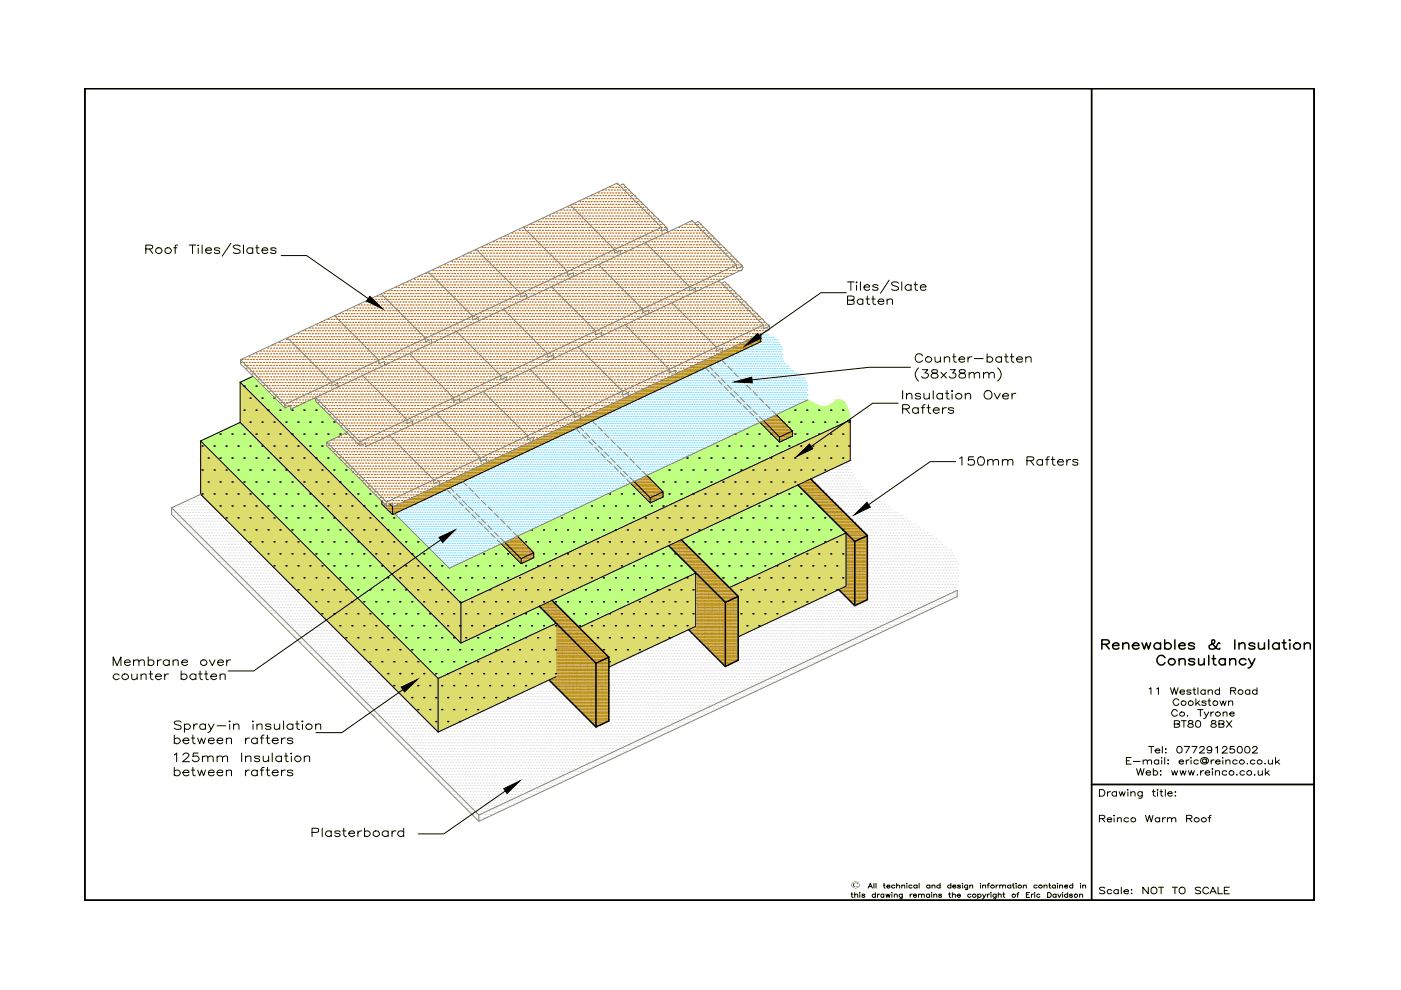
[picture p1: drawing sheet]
<svg xmlns="http://www.w3.org/2000/svg" width="297mm" height="210mm" viewBox="0 0 297 210" stroke-linecap="round" stroke-linejoin="round" font-family="sans-serif">
<!-- layer: 0 -->
<g fill="#bfff7f" stroke="#bfff7f" stroke-width=".21">
<path d="M50.9 81l2.8-1.2 1.2 1.2z"/>
<path d="M65.8 84.8l1.1-.5v.5z"/>
<path d="M171.2 84.8h.1z"/>
<path d="M177.5 84.9h.7z"/>
<path d="M61.3 86.1l.4-.2v.2z"/>
<path d="M157.2 91.4l3.9-1.8 1.8 1.8z"/>
<path d="M132.8 102.8l.9-.4 .3 .4z"/>
<path d="M166 104.3l3.2-1.5 1.5 1.5z"/>
<path d="M83.2 109.1l.5-.2 .2 .2z"/>
<path d="M138.6 117.2l3.2-1.5 1.4 1.5z"/>
<path d="M144.5 114.4h31.8l-15 7.1z"/>
<path d="M106.7 132.2l7.7-3.7 3.5 3.7z"/>
<path d="M117 127.3h18.1l-10.3 4.9z"/>
<path d="M85.4 136.4h23.5l-16 7.4z"/>
<path d="M65.2 85h1.7l-1.1-.2zM65.8 84.8h1.1v.2z"/>
<path d="M177.1 85.1h1.6l-1.2-.2zM177.5 84.9h.7l.5 .2z"/>
<path d="M176.9 85.2h1.9l-1.7-.1zM177.1 85.1h1.6l.1 .1z"/>
<path d="M169.5 85.6h3.1l-1.4-.8zM171.2 84.8l1.4 .8z"/>
<path d="M176.1 85.7h3.2l-2.4-.5zM176.9 85.2h1.9l.5 .5z"/>
<path d="M175.6 86.1h3.8l-3.3-.4zM176.1 85.7h3.2l.1 .4z"/>
<path d="M175.1 86.2h4.4zM175.6 86.1l3.9 .1z"/>
<path d="M168.2 86.2h5.9l-4.6-.6zM169.5 85.6h3.1l1.5 .6z"/>
<path d="M174.9 86.3h4.7l-4.5-.1zM175.1 86.2h4.4l.1 .1z"/>
<path d="M168 86.3h6.9l-6.7-.1zM168.2 86.2h5.9l.8 .1z"/>
<path d="M167.6 86.5h12l-11.6-.2zM168 86.3h11.6v.2z"/>
<path d="M60.5 86.5h1.2l-.4-.4zM61.3 86.1h.4v.4z"/>
<path d="M50.9 81l5.5 5.5h4zM50.9 81h4l5.5 5.5z"/>
<path d="M62.1 86.5h6.2l-3.1-1.5zM65.2 85h1.7l1.4 1.5z"/>
<path d="M60.4 86.5h1.3zM60.5 86.5h1.2z"/>
<path d="M56.4 86.5h4zM56.4 86.5h4z"/>
<path d="M61.7 86.8h6.9l-6.5-.3zM62.1 86.5h6.2l.3 .3z"/>
<path d="M56.4 86.5l.2 .3h5.1zM56.4 86.5h5.3v.3z"/>
<path d="M165.7 87.3h14.3l-12.4-.8zM167.6 86.5h12l.4 .8z"/>
<path d="M164.6 87.9h15.5l-14.4-.6zM165.7 87.3h14.3l.1 .6z"/>
<path d="M164.6 87.9l.3 .3h15.3zM164.6 87.9h15.5l.1 .3z"/>
<path d="M164.9 88.2l.8 .8h14.6zM164.9 88.2h15.3l.1 .8z"/>
<path d="M165.7 89l2.3 2.4h7.3zM165.7 89h14.6l-5 2.4z"/>
<path d="M56.6 86.8l5 4.9h11.9zM56.6 86.8h12l4.9 4.9z"/>
<path d="M168 91.4v1.1h5.1zM168 91.4h7.3l-2.2 1.1z"/>
<path d="M42.5 93.5h12.4l-4-3.9zM50.9 89.6l4 3.9z"/>
<path d="M61.6 91.7l2 2h5.7zM61.6 91.7h11.9l-4.2 2z"/>
<path d="M165.3 93.7h5.1l-2.4-1.2zM168 92.5h5.1l-2.7 1.2z"/>
<path d="M152.1 93.7h13.2l-8.1-2.3zM157.2 91.4h5.7l2.4 2.3z"/>
<path d="M63.6 93.7l.8 .8h4.9zM63.6 93.7h5.7v.8z"/>
<path d="M137.2 100.8h18.1l-3.2-7.1zM152.1 93.7h18.3l-15.1 7.1z"/>
<path d="M137.2 100.8l3.4 3.5h7.3zM137.2 100.8h18.1l-7.4 3.5z"/>
<path d="M140.6 104.3v1.1h5.1zM140.6 104.3h7.3l-2.2 1.1z"/>
<path d="M64.4 94.5l11.7 11.8h4.9zM64.4 94.5h4.9l11.7 11.8z"/>
<path d="M137.9 106.6h5l-2.3-1.2zM140.6 105.4h5.1l-2.8 1.2z"/>
<path d="M124.8 106.6h13.1l-5.1-3.8zM132.8 102.8h1.2l3.9 3.8z"/>
<path d="M76.1 106.3l.7 .6h4.2zM76.1 106.3h4.9v.6z"/>
<path d="M76.8 106.9l2 2h4.3zM76.8 106.9h4.2l2.1 2z"/>
<path d="M78.8 108.9l.2 .2h4.2zM78.8 108.9h4.3l.1 .2z"/>
<path d="M147.6 113h31.8l-13.4-8.7zM166 104.3h4.7l8.7 8.7z"/>
<path d="M109.7 113.7h18.2l-3.1-7.1zM124.8 106.6h18.1l-15 7.1z"/>
<path d="M144.5 114.4h31.8l-28.7-1.4zM147.6 113h31.8l-3.1 1.4z"/>
<path d="M109.7 113.7l3.4 3.5h7.4zM109.7 113.7h18.2l-7.4 3.5z"/>
<path d="M113.1 117.2v1.1h5.1zM113.1 117.2h7.4l-2.3 1.1z"/>
<path d="M110.5 119.5h5l-2.4-1.2zM113.1 118.3h5.1l-2.7 1.2z"/>
<path d="M97.3 119.5h13.2l-4.3-4.2zM106.2 115.3l4.3 4.2z"/>
<path d="M95.2 120.5h18.2l-16.1-1zM97.3 119.5h18.2l-2.1 1z"/>
<path d="M79 109.1l11.4 11.4h4.8zM79 109.1h4.9l11.3 11.4z"/>
<path d="M144.5 114.4l7 7.1h9.8zM151.5 121.5h9.8l-6.7 3.1z"/>
<path d="M129.5 121.5h18l-8.9-4.3zM138.6 117.2h4.6l4.3 4.3z"/>
<path d="M117 127.3h18.1l-5.6-5.8zM129.5 121.5h18l-12.4 5.8z"/>
<path d="M90.4 120.5l7.3 7.3zM90.4 120.5h23l-15.7 7.3z"/>
<path d="M117 127.3l4.9 4.9h2.9zM121.9 132.2h2.9l-2 .9z"/>
<path d="M97.7 136.4h11.2l-2.2-4.2zM106.7 132.2h11.2l-9 4.2z"/>
<path d="M42.5 93.5l42.9 42.9h12.3zM42.5 93.5h12.4l42.8 42.9z"/>
</g>
<g fill="#dddd6e" stroke="#dddd6e" stroke-width=".21">
<path d="M50.9 81l8.5 8.6h-8.5z"/>
<path d="M50.9 89.6h8.5l38.3 38.2z"/>
<path d="M170.9 93.5l9.4-4.5v4.5z"/>
<path d="M42.5 93.5l4.1 4.1h-4.1z"/>
<path d="M161.3 121.5l18.1-8.5v8.5z"/>
<path d="M141.5 124.3l6-2.8v2.8z"/>
<path d="M116.5 132.8l1.4-.6v.6z"/>
<path d="M156.5 126.4h18.3l-14.2 6.7z"/>
<path d="M97.7 127.8h18.2l-15.3 7.2z"/>
<path d="M122.8 133.1h24.1l-13.2 6.2z"/>
<path d="M92.9 143.8h24.1l-24.1 11.4z"/>
<path d="M50.9 89.6l38.3 38.2h8.5zM89.2 127.8h8.5v8.6z"/>
<path d="M162.2 97.6h18.1l-9.4-4.1zM170.9 93.5h9.4v4.1z"/>
<path d="M42.5 97.6v7.2h11.3zM42.5 97.6h4.1l7.2 7.2z"/>
<path d="M155.3 124.3h24.1l-18.1-2.8zM161.3 121.5h18.1v2.8z"/>
<path d="M154.6 124.6h24.1l-23.4-.3zM155.3 124.3h24.1l-.7 .3z"/>
<path d="M154.6 124.6l1.9 1.8h18.3zM154.6 124.6h24.1l-3.9 1.8z"/>
<path d="M97.7 127.8h18.2l46.3-30.2zM115.9 127.8l46.3-30.2h18.1z"/>
<path d="M123.4 132.8h24.1l-6-8.5zM141.5 124.3h6v8.5z"/>
<path d="M156.5 126.4v6.7h4.1zM156.5 133.1h4.1l-4.1 1.9z"/>
<path d="M122.8 133.1h24.1l-23.5-.3zM123.4 132.8h24.1l-.6 .3z"/>
<path d="M97.7 127.8v7.2h2.9zM97.7 135h2.9l-2.9 1.4z"/>
<path d="M122.8 133.1l6.3 6.2h4.6zM129.1 139.3h4.6l-4.6 2.1z"/>
<path d="M93.8 143.5h24.1l-1.4-10.7zM116.5 132.8h1.4v10.7z"/>
<path d="M92.9 143.8h24.1l-23.2-.3zM93.8 143.5h24.1l-.9 .3z"/>
<path d="M42.5 104.8l39.1 39h11.3zM42.5 104.8h11.3l39.1 39z"/>
<path d="M81.6 143.8l11.3 11.4zM81.6 143.8h11.3v11.4z"/>
</g>
<g fill="none" stroke="#b88a00" stroke-width=".25">
<path d="M142.4 79.8h.1M142.7 79.8h.1M143 79.8h.1M143.1 79.5h.1M143.2 79.8h.1M143.4 79.5h.1M143.6 79.1h.1M143.6 79.8h.1M143.8 79.5h.1M143.9 79.1h.1M143.9 79.8h.1M144 79.5h.1"/>
<path d="M144.2 79.1h.1M144.2 79.8h.1M144.3 78.8h.1M144.3 79.5h.1M144.5 79.1h.1M144.5 79.8h.1M144.6 78.8h.1M144.6 79.5h.1M144.8 79.1h.1M144.8 79.8h.1M145 78.8h.1M145 79.5h.1"/>
<path d="M145.1 78.5h.1M145.1 79.1h.1M145.1 79.8h.1M145.3 78.8h.1M145.3 79.5h.1M145.4 78.5h.1M145.4 79.1h.1M145.4 79.8h.1M145.5 78.3h.1M145.5 78.8h.1M145.5 79.5h.1M145.7 78.5h.1"/>
<path d="M145.7 79.1h.1M145.7 79.8h.1M145.9 78.3h.1M145.9 78.8h.1M145.9 79.5h.1M146 78.5h.1M146 79.1h.1M146.2 78.3h.1M146.2 78.8h.1M146.2 79.5h.1M146.3 77.9h.1M146.3 78.5h.1"/>
<path d="M146.3 79.1h.1M146.5 78.3h.1M146.5 78.8h.1M146.6 77.9h.1M146.6 78.5h.1M146.6 79.1h.1M146.8 77.6h.1M146.8 78.3h.1M146.8 78.8h.1M146.9 77.9h.1M146.9 78.5h.1M146.9 79.1h.1"/>
<path d="M147.1 77.6h.1M147.1 78.3h.1M147.1 78.8h.1M147.2 77.9h.1M147.2 78.5h.1M147.4 77.6h.1M147.4 78.3h.1M147.4 78.8h.1M147.6 77.3h.1M147.6 77.9h.1M147.6 78.5h.1M147.7 77.6h.1"/>
<path d="M147.7 78.3h.1M147.7 78.8h.1M147.8 77.3h.1M147.8 77.9h.1M147.8 78.5h.1M148 77.6h.1M148 78.3h.1M148.1 77.3h.1M148.1 77.9h.1M148.1 78.5h.1M148.3 77h.1M148.3 77.6h.1"/>
<path d="M148.3 78.3h.1M148.5 77.3h.1M148.5 77.9h.1M148.6 77h.1M148.6 77.6h.1M148.6 78.3h.1M148.8 76.7h.1M148.8 77.3h.1M148.8 77.9h.1M148.9 77h.1M148.9 77.6h.1M148.9 78.3h.1"/>
<path d="M149.1 76.7h.1M149.1 77.3h.1M149.1 77.9h.1M149.2 77h.1M149.2 77.6h.1M149.3 76.7h.1M149.3 77.3h.1M149.3 77.9h.1M149.5 76.4h.1M149.5 77h.1M149.5 77.6h.1M149.7 76.7h.1"/>
<path d="M149.7 77.3h.1M149.9 76.4h.1M149.9 77h.1M149.9 77.6h.1M150 76.7h.1M150 77.3h.1M150.1 76.4h.1M150.1 77h.1M150.1 77.6h.1M150.3 76.1h.1M150.3 76.7h.1M150.3 77.3h.1"/>
<path d="M150.4 76.4h.1M150.4 77h.1M150.6 76.1h.1M150.6 76.7h.1M150.6 77.3h.1M150.7 75.8h.1M150.7 76.4h.1M150.7 77h.1M150.9 76.1h.1M150.9 76.7h.1M150.9 77.3h.1M151.1 75.8h.1"/>
<path d="M151.1 76.4h.1M151.1 77h.1M151.2 76.1h.1M151.2 76.7h.1M151.4 75.8h.1M151.4 76.4h.1M151.4 77h.1M151.5 75.5h.1M151.5 76.1h.1M151.5 76.7h.1M151.6 75.8h.1M151.6 76.4h.1"/>
<path d="M151.8 75.5h.1M151.8 76.1h.1M151.8 76.7h.1M151.9 75.8h.1M151.9 76.4h.1M152.1 75.5h.1M152.1 76.1h.1M152.1 76.7h.1M152.3 75.2h.1M152.3 75.8h.1M152.3 76.4h.1M152.4 75.5h.1"/>
<path d="M152.4 76.1h.1M152.6 75.2h.1M152.6 75.8h.1M152.6 76.4h.1M152.7 74.9h.1M152.7 75.5h.1M152.7 76.1h.1M152.9 75.2h.1M152.9 75.8h.1M152.9 76.4h.1M153 74.9h.1M153 75.5h.1"/>
<path d="M153 76.1h.1M153.2 75.2h.1M153.2 75.8h.1M153.3 74.9h.1M153.3 75.5h.1M153.3 76.1h.1M153.5 74.6h.1M153.5 75.2h.1M153.5 75.8h.1M153.7 74.9h.1M153.7 75.5h.1M153.8 74.6h.1"/>
<path d="M153.8 75.2h.1M153.8 75.8h.1M153.9 74.3h.1M153.9 74.9h.1M153.9 75.5h.1M154.1 74.6h.1M154.1 75.2h.1M154.1 75.8h.1M154.2 74.3h.1M154.2 74.9h.1M154.2 75.5h.1M154.4 74.6h.1"/>
<path d="M154.4 75.2h.1M154.6 74.3h.1M154.6 74.9h.1M154.6 75.5h.1M154.7 73.9h.1M154.7 74.6h.1M154.7 75.2h.1M154.9 74.3h.1M154.9 74.9h.1M155 73.9h.1M155 74.6h.1M155 75.2h.1"/>
<path d="M155.2 74.3h.1M155.2 74.9h.1M155.3 73.9h.1M155.3 74.6h.1M155.3 75.2h.1M155.4 73.7h.1M155.4 74.3h.1M155.4 74.9h.1M155.6 73.9h.1M155.6 74.6h.1M155.8 73.7h.1M155.8 74.3h.1"/>
<path d="M155.8 74.9h.1M155.9 73.4h.1M155.9 73.9h.1M155.9 74.6h.1M156.1 73.7h.1M156.1 74.3h.1M156.1 74.9h.1M156.2 73.4h.1M156.2 73.9h.1M156.2 74.6h.1M156.4 73.7h.1M156.4 74.3h.1"/>
<path d="M156.5 73.4h.1M156.5 73.9h.1M156.5 74.6h.1M156.7 73h.1M156.7 73.7h.1M156.7 74.3h.1M156.8 73.4h.1M156.8 73.9h.1M157 73h.1M157 73.7h.1M157 74.3h.1M157.2 73.4h.1"/>
<path d="M157.2 73.9h.1M157.3 73h.1M157.3 73.7h.1M157.3 74.3h.1M157.5 72.7h.1M157.5 73.4h.1M157.5 73.9h.1M157.6 73h.1M157.6 73.7h.1M157.7 72.7h.1M157.7 73.4h.1M157.7 73.9h.1"/>
<path d="M157.9 72.4h.1M157.9 73h.1M157.9 73.7h.1M158 72.7h.1M158 73.4h.1M158 73.9h.1M158.2 72.4h.1M158.2 73h.1M158.2 73.7h.1M158.4 72.7h.1M158.4 73.4h.1M158.5 72.4h.1"/>
<path d="M158.5 73h.1M158.5 73.7h.1M158.7 72.2h.1M158.7 72.7h.1M158.7 73.4h.1M158.8 72.4h.1M158.8 73h.1M159 72.2h.1M159 72.7h.1M159 73.4h.1M159.1 71.8h.1M159.1 72.4h.1"/>
<path d="M159.1 73h.1M159.3 72.2h.1M159.3 72.7h.1M159.3 73.4h.1M159.4 71.8h.1M159.4 72.4h.1M159.4 73h.1M159.6 72.2h.1M159.6 72.7h.1M159.8 71.8h.1M159.8 72.4h.1M159.8 73h.1"/>
<path d="M159.9 71.5h.1M159.9 72.2h.1M159.9 72.7h.1M160 71.8h.1M160 72.4h.1M160.2 71.5h.1M160.2 72.2h.1M160.2 72.7h.1M160.3 71.8h.1M160.3 72.4h.1M160.5 71.5h.1M160.5 72.2h.1"/>
<path d="M160.5 72.7h.1M160.6 71.2h.1M160.6 71.8h.1M160.6 72.4h.1M160.8 71.5h.1M160.8 72.2h.1M161 71.2h.1M161 71.8h.1M161 72.4h.1M161.1 70.9h.1M161.1 71.5h.1M161.1 72.2h.1"/>
<path d="M161.3 71.2h.1M161.3 71.8h.1M161.3 72.4h.1M99.7 99.8h.1M100 99.8h.1M100.1 99.6h.1M100.3 99.8h.1M100.4 99.6h.1M100.6 99.8h.1M100.8 99.6h.1M100.9 99.3h.1M100.9 99.8h.1"/>
<path d="M101.1 99.6h.1M101.2 99.3h.1M101.2 99.8h.1M101.4 99h.1M101.4 99.6h.1M101.5 99.3h.1M101.5 99.8h.1M101.7 99h.1M101.7 99.6h.1M101.8 99.3h.1M101.8 99.8h.1M102 99h.1"/>
<path d="M102 99.6h.1M102.2 98.6h.1M102.2 99.3h.1M102.2 99.8h.1M102.3 99h.1M102.3 99.6h.1M102.4 98.6h.1M102.4 99.3h.1M102.4 99.8h.1M102.6 99h.1M102.6 99.6h.1M102.7 98.6h.1"/>
<path d="M102.7 99.3h.1M102.7 99.8h.1M102.9 98.3h.1M102.9 99h.1M102.9 99.6h.1M103.1 98.6h.1M103.1 99.3h.1M103.2 98.3h.1M103.2 99h.1M103.2 99.6h.1M103.4 98.1h.1M103.4 98.6h.1"/>
<path d="M103.4 99.3h.1M103.5 98.3h.1M103.5 99h.1M103.5 99.6h.1M103.7 98.1h.1M103.7 98.6h.1M103.7 99.3h.1M103.8 98.3h.1M103.8 99h.1M103.9 98.1h.1M103.9 98.6h.1M103.9 99.3h.1"/>
<path d="M104.1 97.7h.1M104.1 98.3h.1M104.1 99h.1M104.3 98.1h.1M104.3 98.6h.1M104.5 97.7h.1M104.5 98.3h.1M104.5 99h.1M104.6 98.1h.1M104.6 98.6h.1M104.7 97.7h.1M104.7 98.3h.1"/>
<path d="M104.7 99h.1M104.9 97.4h.1M104.9 98.1h.1M104.9 98.6h.1M105 97.7h.1M105 98.3h.1M105.2 97.4h.1M105.2 98.1h.1M105.2 98.6h.1M105.3 97.1h.1M105.3 97.7h.1M105.3 98.3h.1"/>
<path d="M105.5 97.4h.1M105.5 98.1h.1M105.5 98.6h.1M105.7 97.1h.1M105.7 97.7h.1M105.7 98.3h.1M105.8 97.4h.1M105.8 98.1h.1M106 97.1h.1M106 97.7h.1M106 98.3h.1M106.1 96.8h.1"/>
<path d="M106.1 97.4h.1M106.1 98.1h.1M106.2 97.1h.1M106.2 97.7h.1M106.4 96.8h.1M106.4 97.4h.1M106.4 98.1h.1M106.5 96.5h.1M106.5 97.1h.1M106.5 97.7h.1M106.7 96.8h.1M106.7 97.4h.1"/>
<path d="M106.7 98.1h.1M106.9 96.5h.1M106.9 97.1h.1M106.9 97.7h.1M107 96.8h.1M107 97.4h.1M107.2 96.5h.1M107.2 97.1h.1M107.2 97.7h.1M107.3 96.2h.1M107.3 96.8h.1M107.3 97.4h.1"/>
<path d="M107.5 96.5h.1M107.5 97.1h.1M107.5 97.7h.1M107.6 96.2h.1M107.6 96.8h.1M107.6 97.4h.1M107.8 96.5h.1M107.8 97.1h.1M107.9 96.2h.1M107.9 96.8h.1M107.9 97.4h.1M108.1 95.9h.1"/>
<path d="M108.1 96.5h.1M108.1 97.1h.1M108.3 96.2h.1M108.3 96.8h.1M108.4 95.9h.1M108.4 96.5h.1M108.4 97.1h.1M108.5 95.6h.1M108.5 96.2h.1M108.5 96.8h.1M108.7 95.9h.1M108.7 96.5h.1"/>
<path d="M108.7 97.1h.1M108.8 95.6h.1M108.8 96.2h.1M108.8 96.8h.1M109 95.9h.1M109 96.5h.1M109.1 95.6h.1M109.1 96.2h.1M109.1 96.8h.1M109.3 95.3h.1M109.3 95.9h.1M109.3 96.5h.1"/>
<path d="M109.5 95.6h.1M109.5 96.2h.1M109.6 95.3h.1M109.6 95.9h.1M109.6 96.5h.1M109.8 95.6h.1M109.8 96.2h.1M109.9 95.3h.1M109.9 95.9h.1M109.9 96.5h.1M110 95h.1M110 95.6h.1"/>
<path d="M110 96.2h.1M110.2 95.3h.1M110.2 95.9h.1M110.4 95h.1M110.4 95.6h.1M110.4 96.2h.1M110.5 94.7h.1M110.5 95.3h.1M110.5 95.9h.1M110.7 95h.1M110.7 95.6h.1M110.7 96.2h.1"/>
<path d="M110.8 94.7h.1M110.8 95.3h.1M110.8 95.9h.1M111 95h.1M111 95.6h.1M111.1 94.7h.1M111.1 95.3h.1M111.1 95.9h.1M111.3 94.4h.1M111.3 95h.1M111.3 95.6h.1M111.4 94.7h.1"/>
<path d="M111.4 95.3h.1M111.6 94.4h.1M111.6 95h.1M111.6 95.6h.1M111.8 94.7h.1M111.8 95.3h.1M111.9 94.4h.1M111.9 95h.1M111.9 95.6h.1M112.1 94.1h.1M112.1 94.7h.1M112.1 95.3h.1"/>
<path d="M112.2 94.4h.1M112.2 95h.1M112.3 94.1h.1M112.3 94.7h.1M112.3 95.3h.1M112.5 93.7h.1M112.5 94.4h.1M112.5 95h.1M112.6 94.1h.1M112.6 94.7h.1M112.6 95.3h.1M112.8 93.7h.1"/>
<path d="M112.8 94.4h.1M112.8 95h.1M113 94.1h.1M113 94.7h.1M113.1 93.7h.1M113.1 94.4h.1M113.1 95h.1M113.3 93.5h.1M113.3 94.1h.1M113.3 94.7h.1M113.4 93.7h.1M113.4 94.4h.1"/>
<path d="M113.6 93.5h.1M113.6 94.1h.1M113.6 94.7h.1M113.7 93.2h.1M113.7 93.7h.1M113.7 94.4h.1M113.8 93.5h.1M113.8 94.1h.1M113.8 94.7h.1M114 93.2h.1M114 93.7h.1M114 94.4h.1"/>
<path d="M114.2 93.5h.1M114.2 94.1h.1M114.4 93.2h.1M114.4 93.7h.1M114.4 94.4h.1M114.5 92.9h.1M114.5 93.5h.1M114.5 94.1h.1M114.6 93.2h.1M114.6 93.7h.1M114.8 92.9h.1M114.8 93.5h.1"/>
<path d="M114.8 94.1h.1M114.9 93.2h.1M114.9 93.7h.1M115.1 92.9h.1M115.1 93.5h.1M115.1 94.1h.1M115.2 92.5h.1M115.2 93.2h.1M115.2 93.7h.1M115.4 92.9h.1M115.4 93.5h.1M115.6 92.5h.1"/>
<path d="M115.6 93.2h.1M115.6 93.7h.1M115.7 92.2h.1M115.7 92.9h.1M115.7 93.5h.1M115.9 92.5h.1M115.9 93.2h.1M115.9 93.7h.1M116 92.2h.1M116 92.9h.1M116 93.5h.1M116.1 92.5h.1"/>
<path d="M116.1 93.2h.1M116.3 92.2h.1M116.3 92.9h.1M116.3 93.5h.1M116.5 92h.1M116.5 92.5h.1M116.5 93.2h.1M116.6 92.2h.1M116.6 92.9h.1M116.8 92h.1M116.8 92.5h.1M116.8 93.2h.1"/>
<path d="M116.9 92.2h.1M116.9 92.9h.1M117.1 92h.1M117.1 92.5h.1M117.1 93.2h.1M117.2 91.7h.1M117.2 92.2h.1M117.2 92.9h.1M117.4 92h.1M117.4 92.5h.1M117.5 91.7h.1M117.5 92.2h.1"/>
<path d="M117.5 92.9h.1M117.7 91.3h.1M117.7 92h.1M117.7 92.5h.1M117.8 91.7h.1M117.8 92.2h.1M117.8 92.9h.1M118 91.3h.1M118 92h.1M118 92.5h.1M118.1 91.7h.1M118.1 92.2h.1"/>
<path d="M118.3 91.3h.1M118.3 92h.1M118.3 92.5h.1M118.4 91h.1M118.4 91.7h.1M118.4 92.2h.1M118.6 91.3h.1M118.6 92h.1M118.7 91h.1M118.7 91.7h.1M118.7 92.2h.1M118.9 90.7h.1"/>
<path d="M118.9 91.3h.1M118.9 92h.1M119.1 91h.1M119.1 91.7h.1M119.1 92.2h.1M119.2 90.7h.1M119.2 91.3h.1M119.2 92h.1M119.4 91h.1M119.4 91.7h.1M119.5 90.7h.1M119.5 91.3h.1"/>
<path d="M119.5 92h.1M119.6 90.4h.1M119.6 91h.1M119.6 91.7h.1M119.8 90.7h.1M119.8 91.3h.1M119.9 90.4h.1M119.9 91h.1M119.9 91.7h.1M120.1 90.7h.1M120.1 91.3h.1M120.3 90.4h.1"/>
<path d="M120.3 91h.1M120.3 91.7h.1M120.4 90.1h.1M120.4 90.7h.1M120.4 91.3h.1M120.6 90.4h.1M120.6 91h.1M120.7 90.1h.1M120.7 90.7h.1M120.7 91.3h.1M120.9 89.8h.1M120.9 90.4h.1"/>
<path d="M120.9 91h.1M121 90.1h.1M121 90.7h.1M121 91.3h.1M121.2 89.8h.1M121.2 90.4h.1M121.2 91h.1M121.3 90.1h.1M121.3 90.7h.1M121.5 89.8h.1M121.5 90.4h.1M121.5 91h.1"/>
<path d="M121.7 89.5h.1M121.7 90.1h.1M121.7 90.7h.1M121.8 89.8h.1M121.8 90.4h.1M121.9 89.5h.1M121.9 90.1h.1M121.9 90.7h.1M122.1 89.8h.1M122.1 90.4h.1M122.2 89.5h.1M122.2 90.1h.1"/>
<path d="M122.2 90.7h.1M122.4 89.2h.1M122.4 89.8h.1M122.4 90.4h.1M122.5 89.5h.1M122.5 90.1h.1M122.7 89.2h.1M122.7 89.8h.1M122.7 90.4h.1M122.9 88.9h.1M122.9 89.5h.1M122.9 90.1h.1"/>
<path d="M123 89.2h.1M123 89.8h.1M123 90.4h.1M123.2 88.9h.1M123.2 89.5h.1M123.2 90.1h.1M123.3 89.2h.1M123.3 89.8h.1M123.4 88.9h.1M123.4 89.5h.1M123.4 90.1h.1M123.6 88.6h.1"/>
<path d="M123.6 89.2h.1M123.6 89.8h.1M123.8 88.9h.1M123.8 89.5h.1M123.9 88.6h.1M123.9 89.2h.1M123.9 89.8h.1M124.1 88.3h.1M124.1 88.9h.1M124.1 89.5h.1M124.2 88.6h.1M124.2 89.2h.1"/>
<path d="M124.2 89.8h.1M124.4 88.3h.1M124.4 88.9h.1M124.4 89.5h.1M124.5 88.6h.1M124.5 89.2h.1M124.7 88.3h.1M124.7 88.9h.1M124.7 89.5h.1M124.8 88h.1M124.8 88.6h.1M124.8 89.2h.1"/>
<path d="M125 88.3h.1M125 88.9h.1M125.2 88h.1M125.2 88.6h.1M125.2 89.2h.1M125.3 88.3h.1M125.3 88.9h.1M125.5 88h.1M125.5 88.6h.1M125.5 89.2h.1M125.6 87.7h.1M125.6 88.3h.1"/>
<path d="M125.6 88.9h.1M125.7 88h.1M125.7 88.6h.1M125.9 87.7h.1M125.9 88.3h.1M125.9 88.9h.1M126 87.4h.1M126 88h.1M126 88.6h.1M126.2 87.7h.1M126.2 88.3h.1M126.2 88.9h.1"/>
<path d="M126.4 87.4h.1M126.4 88h.1M126.4 88.6h.1M126.5 87.7h.1M126.5 88.3h.1M126.7 87.4h.1M126.7 88h.1M126.7 88.6h.1M126.8 87.1h.1M126.8 87.7h.1M126.8 88.3h.1M127 87.4h.1"/>
<path d="M127 88h.1M127.1 87.1h.1M127.1 87.7h.1M127.1 88.3h.1M127.2 87.4h.1M127.2 88h.1M127.4 87.1h.1M127.4 87.7h.1M127.4 88.3h.1M127.6 86.8h.1M127.6 87.4h.1M127.6 88h.1"/>
<path d="M127.8 87.1h.1M127.8 87.7h.1M127.9 86.8h.1M127.9 87.4h.1M127.9 88h.1M128 86.4h.1M128 87.1h.1M128 87.7h.1M128.2 86.8h.1M128.2 87.4h.1M128.2 88h.1M128.3 86.4h.1"/>
<path d="M128.3 87.1h.1M128.3 87.7h.1M128.5 86.8h.1M128.5 87.4h.1M128.6 86.4h.1M128.6 87.1h.1M128.6 87.7h.1M128.8 86.1h.1M128.8 86.8h.1M128.8 87.4h.1M129 86.4h.1M129 87.1h.1"/>
<path d="M129.1 86.1h.1M129.1 86.8h.1M129.1 87.4h.1M129.3 86.4h.1M129.3 87.1h.1M129.4 86.1h.1M129.4 86.8h.1M129.4 87.4h.1M129.5 85.9h.1M129.5 86.4h.1M129.5 87.1h.1M129.7 86.1h.1"/>
<path d="M129.7 86.8h.1M129.9 85.9h.1M129.9 86.4h.1M129.9 87.1h.1M130 85.6h.1M130 86.1h.1M130 86.8h.1M130.2 85.9h.1M130.2 86.4h.1M130.2 87.1h.1M130.3 85.6h.1M130.3 86.1h.1"/>
<path d="M130.3 86.8h.1M130.5 85.9h.1M130.5 86.4h.1M130.6 85.6h.1M130.6 86.1h.1M130.6 86.8h.1M130.8 85.2h.1M130.8 85.9h.1M130.8 86.4h.1M130.9 85.6h.1M130.9 86.1h.1M131.1 85.2h.1"/>
<path d="M131.1 85.9h.1M131.1 86.4h.1M131.2 84.9h.1M131.2 85.6h.1M131.2 86.1h.1M131.4 85.2h.1M131.4 85.9h.1M131.4 86.4h.1M131.6 84.9h.1M131.6 85.6h.1M131.6 86.1h.1M131.7 85.2h.1"/>
<path d="M131.7 85.9h.1M131.8 84.9h.1M131.8 85.6h.1M131.8 86.1h.1M132 84.6h.1M132 85.2h.1M132 85.9h.1M132.1 84.9h.1M132.1 85.6h.1M132.3 84.6h.1M132.3 85.2h.1M132.3 85.9h.1"/>
<path d="M132.5 84.9h.1M132.5 85.6h.1M132.6 84.6h.1M132.6 85.2h.1M132.6 85.9h.1M132.8 84.3h.1M132.8 84.9h.1M132.8 85.6h.1M132.9 84.6h.1M132.9 85.2h.1M133.1 84.3h.1M133.1 84.9h.1"/>
<path d="M133.1 85.6h.1M133.2 84h.1M133.2 84.6h.1M133.2 85.2h.1M133.3 84.3h.1M133.3 84.9h.1M133.3 85.6h.1M133.5 84h.1M133.5 84.6h.1M133.5 85.2h.1M133.7 84.3h.1M133.7 84.9h.1"/>
<path d="M133.9 84h.1M133.9 84.6h.1M133.9 85.2h.1M134 83.7h.1M134 84.3h.1M134 84.9h.1M134.1 84h.1M134.1 84.6h.1M134.3 83.7h.1M134.3 84.3h.1M134.3 84.9h.1M134.4 84h.1"/>
<path d="M134.4 84.6h.1M134.6 83.7h.1M134.6 84.3h.1M134.6 84.9h.1M134.7 83.4h.1M134.7 84h.1M134.7 84.6h.1M134.9 83.7h.1M134.9 84.3h.1M135.1 83.4h.1M135.1 84h.1M135.1 84.6h.1"/>
<path d="M135.2 83.1h.1M135.2 83.7h.1M135.2 84.3h.1M135.4 83.4h.1M135.4 84h.1M135.4 84.6h.1M135.5 83.1h.1M135.5 83.7h.1M135.5 84.3h.1M135.6 83.4h.1M135.6 84h.1M135.8 83.1h.1"/>
<path d="M135.8 83.7h.1M135.8 84.3h.1M135.9 82.8h.1M135.9 83.4h.1M135.9 84h.1M136.1 83.1h.1M136.1 83.7h.1M136.3 82.8h.1M136.3 83.4h.1M136.3 84h.1M136.4 82.5h.1M136.4 83.1h.1"/>
<path d="M136.4 83.7h.1M136.6 82.8h.1M136.6 83.4h.1M136.6 84h.1M136.7 82.5h.1M136.7 83.1h.1M136.7 83.7h.1M136.9 82.8h.1M136.9 83.4h.1M137 82.5h.1M137 83.1h.1M137 83.7h.1"/>
<path d="M137.2 82.2h.1M137.2 82.8h.1M137.2 83.4h.1M137.3 82.5h.1M137.3 83.1h.1M137.5 82.2h.1M137.5 82.8h.1M137.5 83.4h.1M137.7 82.5h.1M137.7 83.1h.1M137.8 82.2h.1M137.8 82.8h.1"/>
<path d="M137.8 83.4h.1M137.9 81.9h.1M137.9 82.5h.1M137.9 83.1h.1M138.1 82.2h.1M138.1 82.8h.1M138.2 81.9h.1M138.2 82.5h.1M138.2 83.1h.1M138.4 81.6h.1M138.4 82.2h.1M138.4 82.8h.1"/>
<path d="M138.5 81.9h.1M138.5 82.5h.1M138.5 83.1h.1M138.7 81.6h.1M138.7 82.2h.1M138.7 82.8h.1M138.9 81.9h.1M138.9 82.5h.1M139 81.6h.1M139 82.2h.1M139 82.8h.1M139.2 81.3h.1"/>
<path d="M139.2 81.9h.1M139.2 82.5h.1M139.3 81.6h.1M139.3 82.2h.1M139.4 81.3h.1M139.4 81.9h.1M139.4 82.5h.1M139.6 81.6h.1M139.6 82.2h.1M139.8 81.3h.1M139.8 81.9h.1M139.8 82.5h.1"/>
<path d="M139.9 81h.1M139.9 81.6h.1M139.9 82.2h.1M140.1 81.3h.1M140.1 81.9h.1M140.2 81h.1M140.2 81.6h.1M140.2 82.2h.1M140.4 80.7h.1M140.4 81.3h.1M140.4 81.9h.1M140.5 81h.1"/>
<path d="M140.5 81.6h.1M140.5 82.2h.1M140.7 80.7h.1M140.7 81.3h.1M140.7 81.9h.1M140.8 81h.1M140.8 81.6h.1M141 80.7h.1M141 81.3h.1M141 81.9h.1M141.2 80.3h.1M141.2 81h.1"/>
<path d="M141.2 81.6h.1M141.3 80.7h.1M141.3 81.3h.1M141.5 80.3h.1M141.5 81h.1M141.5 81.6h.1M141.6 80h.1M141.6 80.7h.1M141.6 81.3h.1M141.7 80.3h.1M141.7 81h.1M141.7 81.6h.1"/>
<path d="M141.9 80h.1M141.9 80.7h.1M141.9 81.3h.1M142 80.3h.1M142 81h.1M142.2 80h.1M142.2 80.7h.1M142.2 81.3h.1M142.4 80.3h.1M142.4 81h.1M142.5 80h.1M142.5 80.7h.1"/>
<path d="M142.7 80.3h.1M142.7 81h.1M142.8 80h.1M142.8 80.7h.1M143 80.3h.1M143 81h.1M143.1 80h.1M143.1 80.7h.1M143.2 80.3h.1M143.4 80h.1M143.4 80.7h.1M143.6 80.3h.1"/>
<path d="M143.8 80h.1M143.8 80.7h.1M143.9 80.3h.1M144 80h.1M144.2 80.3h.1M144.3 80h.1M144.6 80h.1M145 80h.1M161.3 89.5h.1M161.4 89.8h.1M161.5 89.5h.1M161.7 89.8h.1"/>
<path d="M161.9 89.5h.1M161.9 90.1h.1M162 89.2h.1M162 89.8h.1M162 90.4h.1M162.2 89.5h.1M162.2 90.1h.1M162.3 89.2h.1M162.3 89.8h.1M162.3 90.4h.1M162.5 89.5h.1M162.5 90.1h.1"/>
<path d="M162.5 90.7h.1M162.6 89.2h.1M162.6 89.8h.1M162.6 90.4h.1M162.6 91h.1M162.8 88.9h.1M162.8 89.5h.1M162.8 90.1h.1M162.8 90.7h.1M162.9 89.2h.1M162.9 89.8h.1M162.9 90.4h.1"/>
<path d="M162.9 91h.1M163.1 88.9h.1M163.1 89.5h.1M163.1 90.1h.1M163.1 90.7h.1M163.1 91.3h.1M163.3 88.6h.1M163.3 89.2h.1M163.3 89.8h.1M163.3 90.4h.1M163.3 91h.1M163.3 91.7h.1"/>
<path d="M163.4 88.9h.1M163.4 89.5h.1M163.4 90.1h.1M163.4 90.7h.1M163.4 91.3h.1M163.6 88.6h.1M163.6 89.2h.1M163.6 89.8h.1M163.6 90.4h.1M163.6 91h.1M163.6 91.7h.1M163.7 88.9h.1"/>
<path d="M163.7 89.5h.1M163.7 90.1h.1M163.7 90.7h.1M163.7 91.3h.1M163.7 92h.1M163.8 88.6h.1M163.8 89.2h.1M163.8 89.8h.1M163.8 90.4h.1M163.8 91h.1M163.8 91.7h.1M163.8 92.2h.1"/>
<path d="M164 88.3h.1M164 88.9h.1M164 89.5h.1M164 90.1h.1M164 90.7h.1M164 91.3h.1M164 92h.1M164.1 88.6h.1M164.1 89.2h.1M164.1 89.8h.1M164.1 90.4h.1M164.1 91h.1"/>
<path d="M164.1 91.7h.1M164.1 92.2h.1M164.3 88.3h.1M164.3 88.9h.1M164.3 89.5h.1M164.3 90.1h.1M164.3 90.7h.1M164.3 91.3h.1M164.3 92h.1M164.3 92.5h.1M164.5 88h.1M164.5 88.6h.1"/>
<path d="M164.5 89.2h.1M164.5 89.8h.1M164.5 90.4h.1M164.5 91h.1M164.5 91.7h.1M164.5 92.2h.1M164.5 92.9h.1M164.6 88.3h.1M164.6 88.9h.1M164.6 89.5h.1M164.6 90.1h.1M164.6 90.7h.1"/>
<path d="M164.6 91.3h.1M164.6 92h.1M164.6 92.5h.1M164.8 88.6h.1M164.8 89.2h.1M164.8 89.8h.1M164.8 90.4h.1M164.8 91h.1M164.8 91.7h.1M164.8 92.2h.1M164.8 92.9h.1M164.9 88.3h.1"/>
<path d="M164.9 88.9h.1M164.9 89.5h.1M164.9 90.1h.1M164.9 90.7h.1M164.9 91.3h.1M164.9 92h.1M164.9 92.5h.1M164.9 93.2h.1M165.1 88.6h.1M165.1 89.2h.1M165.1 89.8h.1M165.1 90.4h.1"/>
<path d="M165.1 91h.1M165.1 91.7h.1M165.1 92.2h.1M165.1 92.9h.1M165.1 93.5h.1M165.2 88.9h.1M165.2 89.5h.1M165.2 90.1h.1M165.2 90.7h.1M165.2 91.3h.1M165.2 92h.1M165.2 92.5h.1"/>
<path d="M165.2 93.2h.1M165.3 89.2h.1M165.3 89.8h.1M165.3 90.4h.1M165.3 91h.1M165.3 91.7h.1M165.3 92.2h.1M165.3 92.9h.1M165.3 93.5h.1M165.5 88.9h.1M165.5 89.5h.1M165.5 90.1h.1"/>
<path d="M165.5 90.7h.1M165.5 91.3h.1M165.5 92h.1M165.5 92.5h.1M165.5 93.2h.1M165.7 89.2h.1M165.7 89.8h.1M165.7 90.4h.1M165.7 91h.1M165.7 91.7h.1M165.7 92.2h.1M165.7 92.9h.1"/>
<path d="M165.7 93.5h.1M165.9 89.5h.1M165.9 90.1h.1M165.9 90.7h.1M165.9 91.3h.1M165.9 92h.1M165.9 92.5h.1M165.9 93.2h.1M166 89.8h.1M166 90.4h.1M166 91h.1M166 91.7h.1"/>
<path d="M166 92.2h.1M166 92.9h.1M166.1 89.5h.1M166.1 90.1h.1M166.1 90.7h.1M166.1 91.3h.1M166.1 92h.1M166.1 92.5h.1M166.1 93.2h.1M166.3 89.8h.1M166.3 90.4h.1M166.3 91h.1"/>
<path d="M166.3 91.7h.1M166.3 92.2h.1M166.3 92.9h.1M166.4 90.1h.1M166.4 90.7h.1M166.4 91.3h.1M166.4 92h.1M166.4 92.5h.1M166.4 93.2h.1M166.6 90.4h.1M166.6 91h.1M166.6 91.7h.1"/>
<path d="M166.6 92.2h.1M166.6 92.9h.1M166.7 90.1h.1M166.7 90.7h.1M166.7 91.3h.1M166.7 92h.1M166.7 92.5h.1M166.9 90.4h.1M166.9 91h.1M166.9 91.7h.1M166.9 92.2h.1M166.9 92.9h.1"/>
<path d="M167.1 90.7h.1M167.1 91.3h.1M167.1 92h.1M167.1 92.5h.1M167.2 91h.1M167.2 91.7h.1M167.2 92.2h.1M167.4 90.7h.1M167.4 91.3h.1M167.4 92h.1M167.4 92.5h.1M167.5 91h.1"/>
<path d="M167.5 91.7h.1M167.5 92.2h.1M167.6 91.3h.1M167.6 92h.1M167.6 92.5h.1M167.8 91.7h.1M167.8 92.2h.1M168 91.3h.1M168 92h.1M81.1 106.6h.1M81.3 106.9h.1M81.4 107.2h.1"/>
<path d="M81.6 106.9h.1M81.7 107.2h.1M81.8 107.5h.1M82 107.8h.1M82.2 107.5h.1M82.4 107.2h.1M82.4 107.8h.1M82.5 107.5h.1M82.5 108.1h.1M82.6 107.2h.1M82.6 107.8h.1M82.6 108.4h.1"/>
<path d="M82.8 107.5h.1M82.8 108.1h.1M82.9 107.2h.1M82.9 107.8h.1M82.9 108.4h.1M83.1 106.9h.1M83.1 107.5h.1M83.1 108.1h.1M83.1 108.7h.1M83.2 107.8h.1M83.2 108.4h.1M83.2 109h.1"/>
<path d="M83.4 107.5h.1M83.4 108.1h.1M83.4 108.7h.1M83.6 107.8h.1M83.6 108.4h.1M83.7 107.5h.1M83.7 108.1h.1M83.7 108.7h.1M83.9 107.2h.1M83.9 107.8h.1M83.9 108.4h.1M84 107.5h.1"/>
<path d="M84 108.1h.1M84 108.7h.1M84.1 107.2h.1M84.1 107.8h.1M84.1 108.4h.1M84.3 107.5h.1M84.3 108.1h.1M84.4 107.2h.1M84.4 107.8h.1M84.4 108.4h.1M84.6 106.9h.1M84.6 107.5h.1"/>
<path d="M84.6 108.1h.1M84.8 107.2h.1M84.8 107.8h.1M84.9 106.9h.1M84.9 107.5h.1M84.9 108.1h.1M85.1 107.2h.1M85.1 107.8h.1M85.2 106.9h.1M85.2 107.5h.1M85.2 108.1h.1M85.4 106.6h.1"/>
<path d="M85.4 107.2h.1M85.4 107.8h.1M85.5 106.9h.1M85.5 107.5h.1M85.7 106.6h.1M85.7 107.2h.1M85.7 107.8h.1M85.8 106.3h.1M85.8 106.9h.1M85.8 107.5h.1M86 106.6h.1M86 107.2h.1"/>
<path d="M86 107.8h.1M86.2 106.3h.1M86.2 106.9h.1M86.2 107.5h.1M86.3 106.6h.1M86.3 107.2h.1M86.4 106.3h.1M86.4 106.9h.1M86.4 107.5h.1M86.6 105.9h.1M86.6 106.6h.1M86.6 107.2h.1"/>
<path d="M86.7 106.3h.1M86.7 106.9h.1M86.9 105.9h.1M86.9 106.6h.1M86.9 107.2h.1M87.1 106.3h.1M87.1 106.9h.1M87.2 105.9h.1M87.2 106.6h.1M87.2 107.2h.1M87.4 105.7h.1M87.4 106.3h.1"/>
<path d="M87.4 106.9h.1M87.5 105.9h.1M87.5 106.6h.1M87.7 105.7h.1M87.7 106.3h.1M87.7 106.9h.1M87.8 105.4h.1M87.8 105.9h.1M87.8 106.6h.1M87.9 105.7h.1M87.9 106.3h.1M87.9 106.9h.1"/>
<path d="M88.1 105.4h.1M88.1 105.9h.1M88.1 106.6h.1M88.3 105.7h.1M88.3 106.3h.1M88.4 105.4h.1M88.4 105.9h.1M88.4 106.6h.1M88.6 105.1h.1M88.6 105.7h.1M88.6 106.3h.1M88.7 105.4h.1"/>
<path d="M88.7 105.9h.1M88.9 105.1h.1M88.9 105.7h.1M88.9 106.3h.1M89 105.4h.1M89 105.9h.1M89.2 105.1h.1M89.2 105.7h.1M89.2 106.3h.1M89.3 104.7h.1M89.3 105.4h.1M89.3 105.9h.1"/>
<path d="M89.5 105.1h.1M89.5 105.7h.1M89.7 104.7h.1M89.7 105.4h.1M89.7 105.9h.1M89.8 104.4h.1M89.8 105.1h.1M89.8 105.7h.1M90 104.7h.1M90 105.4h.1M90 105.9h.1M90.1 104.4h.1"/>
<path d="M90.1 105.1h.1M90.1 105.7h.1M90.2 104.7h.1M90.2 105.4h.1M90.4 104.4h.1M90.4 105.1h.1M90.4 105.7h.1M90.5 104.2h.1M90.5 104.7h.1M90.5 105.4h.1M90.7 104.4h.1M90.7 105.1h.1"/>
<path d="M90.9 104.2h.1M90.9 104.7h.1M90.9 105.4h.1M91 103.8h.1M91 104.4h.1M91 105.1h.1M91.2 104.2h.1M91.2 104.7h.1M91.2 105.4h.1M91.3 103.8h.1M91.3 104.4h.1M91.3 105.1h.1"/>
<path d="M91.5 104.2h.1M91.5 104.7h.1M91.6 103.8h.1M91.6 104.4h.1M91.6 105.1h.1M91.8 103.5h.1M91.8 104.2h.1M91.8 104.7h.1M91.9 103.8h.1M91.9 104.4h.1M92.1 103.5h.1M92.1 104.2h.1"/>
<path d="M92.1 104.7h.1M92.3 103.8h.1M92.3 104.4h.1M92.4 103.5h.1M92.4 104.2h.1M92.4 104.7h.1M92.5 103.2h.1M92.5 103.8h.1M92.5 104.4h.1M92.7 103.5h.1M92.7 104.2h.1M92.8 103.2h.1"/>
<path d="M92.8 103.8h.1M92.8 104.4h.1M93 102.9h.1M93 103.5h.1M93 104.2h.1M93.1 103.2h.1M93.1 103.8h.1M93.1 104.4h.1M93.3 102.9h.1M93.3 103.5h.1M93.3 104.2h.1M93.5 103.2h.1"/>
<path d="M93.5 103.8h.1M93.6 102.9h.1M93.6 103.5h.1M93.6 104.2h.1M93.8 102.6h.1M93.8 103.2h.1M93.8 103.8h.1M93.9 102.9h.1M93.9 103.5h.1M94 102.6h.1M94 103.2h.1M94 103.8h.1"/>
<path d="M94.2 102.9h.1M94.2 103.5h.1M94.4 102.6h.1M94.4 103.2h.1M94.4 103.8h.1M94.5 102.3h.1M94.5 102.9h.1M94.5 103.5h.1M94.7 102.6h.1M94.7 103.2h.1M94.8 102.3h.1M94.8 102.9h.1"/>
<path d="M94.8 103.5h.1M95 102h.1M95 102.6h.1M95 103.2h.1M95.1 102.3h.1M95.1 102.9h.1M95.1 103.5h.1M95.3 102h.1M95.3 102.6h.1M95.3 103.2h.1M95.4 102.3h.1M95.4 102.9h.1"/>
<path d="M95.6 102h.1M95.6 102.6h.1M95.6 103.2h.1M95.8 101.7h.1M95.8 102.3h.1M95.8 102.9h.1M95.9 102h.1M95.9 102.6h.1M96.1 101.7h.1M96.1 102.3h.1M96.1 102.9h.1M96.2 101.4h.1"/>
<path d="M96.2 102h.1M96.2 102.6h.1M96.3 101.7h.1M96.3 102.3h.1M96.3 102.9h.1M96.5 101.4h.1M96.5 102h.1M96.5 102.6h.1M96.6 101.7h.1M96.6 102.3h.1M96.8 101.4h.1M96.8 102h.1"/>
<path d="M96.8 102.6h.1M97 101.1h.1M97 101.7h.1M97 102.3h.1M97.1 101.4h.1M97.1 102h.1M97.3 101.1h.1M97.3 101.7h.1M97.3 102.3h.1M97.4 101.4h.1M97.4 102h.1M97.6 101.1h.1"/>
<path d="M97.6 101.7h.1M97.6 102.3h.1M97.7 100.8h.1M97.7 101.4h.1M97.7 102h.1M97.8 101.1h.1M97.8 101.7h.1M98 100.8h.1M98 101.4h.1M98 102h.1M98.2 100.5h.1M98.2 101.1h.1"/>
<path d="M98.2 101.7h.1M98.4 100.8h.1M98.4 101.4h.1M98.4 102h.1M98.5 100.5h.1M98.5 101.1h.1M98.5 101.7h.1M98.6 100.8h.1M98.6 101.4h.1M98.8 100.5h.1M98.8 101.1h.1M98.8 101.7h.1"/>
<path d="M98.9 100.2h.1M98.9 100.8h.1M98.9 101.4h.1M99.1 100.5h.1M99.1 101.1h.1M99.2 100.2h.1M99.2 100.8h.1M99.2 101.4h.1M99.4 100.5h.1M99.4 101.1h.1M99.6 100.2h.1M99.6 100.8h.1"/>
<path d="M99.6 101.4h.1M99.7 100.5h.1M99.7 101.1h.1M99.9 100.2h.1M99.9 100.8h.1M100 100.5h.1M100 101.1h.1M100.1 100.2h.1M100.1 100.8h.1M100.3 100.5h.1M100.3 101.1h.1M100.4 100.2h.1"/>
<path d="M100.4 100.8h.1M100.6 100.5h.1M100.8 100.2h.1M100.8 100.8h.1M100.9 100.5h.1M101.1 100.2h.1M101.2 100.5h.1M101.4 100.2h.1M101.5 100.5h.1M101.7 100.2h.1M102 100.2h.1M106.5 115.4h.1"/>
<path d="M106.7 115.1h.1M106.7 115.7h.1M106.9 115.4h.1M107 115.1h.1M107 115.7h.1M107.2 115.4h.1M107.2 116h.1M107.3 115.1h.1M107.3 115.7h.1M107.3 116.3h.1M107.5 114.8h.1M107.5 115.4h.1"/>
<path d="M107.5 116h.1M107.6 115.1h.1M107.6 115.7h.1M107.6 116.3h.1M107.8 114.8h.1M107.8 115.4h.1M107.8 116h.1M107.8 116.6h.1M107.9 115.1h.1M107.9 115.7h.1M107.9 116.3h.1M107.9 116.9h.1"/>
<path d="M108.1 114.8h.1M108.1 115.4h.1M108.1 116h.1M108.1 116.6h.1M108.3 114.5h.1M108.3 115.1h.1M108.3 115.7h.1M108.3 116.3h.1M108.3 116.9h.1M108.4 114.8h.1M108.4 115.4h.1M108.4 116h.1"/>
<path d="M108.4 116.6h.1M108.4 117.2h.1M108.5 114.5h.1M108.5 115.1h.1M108.5 115.7h.1M108.5 116.3h.1M108.5 116.9h.1M108.5 117.6h.1M108.7 114.2h.1M108.7 114.8h.1M108.7 115.4h.1M108.7 116h.1"/>
<path d="M108.7 116.6h.1M108.7 117.2h.1M108.8 114.5h.1M108.8 115.1h.1M108.8 115.7h.1M108.8 116.3h.1M108.8 116.9h.1M108.8 117.6h.1M109 114.2h.1M109 114.8h.1M109 115.4h.1M109 116h.1"/>
<path d="M109 116.6h.1M109 117.2h.1M109 117.8h.1M109.1 114.5h.1M109.1 115.1h.1M109.1 115.7h.1M109.1 116.3h.1M109.1 116.9h.1M109.1 117.6h.1M109.1 118.1h.1M109.3 114.2h.1M109.3 114.8h.1"/>
<path d="M109.3 115.4h.1M109.3 116h.1M109.3 116.6h.1M109.3 117.2h.1M109.3 117.8h.1M109.5 113.9h.1M109.5 114.5h.1M109.5 115.1h.1M109.5 115.7h.1M109.5 116.3h.1M109.5 116.9h.1M109.5 117.6h.1"/>
<path d="M109.5 118.1h.1M109.6 114.2h.1M109.6 114.8h.1M109.6 115.4h.1M109.6 116h.1M109.6 116.6h.1M109.6 117.2h.1M109.6 117.8h.1M109.6 118.4h.1M109.8 113.9h.1M109.8 114.5h.1M109.8 115.1h.1"/>
<path d="M109.8 115.7h.1M109.8 116.3h.1M109.8 116.9h.1M109.8 117.6h.1M109.8 118.1h.1M109.8 118.8h.1M109.9 114.2h.1M109.9 114.8h.1M109.9 115.4h.1M109.9 116h.1M109.9 116.6h.1M109.9 117.2h.1"/>
<path d="M109.9 117.8h.1M109.9 118.4h.1M110 114.5h.1M110 115.1h.1M110 115.7h.1M110 116.3h.1M110 116.9h.1M110 117.6h.1M110 118.1h.1M110 118.8h.1M110.2 114.8h.1M110.2 115.4h.1"/>
<path d="M110.2 116h.1M110.2 116.6h.1M110.2 117.2h.1M110.2 117.8h.1M110.2 118.4h.1M110.2 119.1h.1M110.4 114.5h.1M110.4 115.1h.1M110.4 115.7h.1M110.4 116.3h.1M110.4 116.9h.1M110.4 117.6h.1"/>
<path d="M110.4 118.1h.1M110.4 118.8h.1M110.4 119.3h.1M110.5 114.8h.1M110.5 115.4h.1M110.5 116h.1M110.5 116.6h.1M110.5 117.2h.1M110.5 117.8h.1M110.5 118.4h.1M110.5 119.1h.1M110.7 115.1h.1"/>
<path d="M110.7 115.7h.1M110.7 116.3h.1M110.7 116.9h.1M110.7 117.6h.1M110.7 118.1h.1M110.7 118.8h.1M110.7 119.3h.1M110.8 115.4h.1M110.8 116h.1M110.8 116.6h.1M110.8 117.2h.1M110.8 117.8h.1"/>
<path d="M110.8 118.4h.1M110.8 119.1h.1M111 115.1h.1M111 115.7h.1M111 116.3h.1M111 116.9h.1M111 117.6h.1M111 118.1h.1M111 118.8h.1M111.1 115.4h.1M111.1 116h.1M111.1 116.6h.1"/>
<path d="M111.1 117.2h.1M111.1 117.8h.1M111.1 118.4h.1M111.1 119.1h.1M111.3 115.7h.1M111.3 116.3h.1M111.3 116.9h.1M111.3 117.6h.1M111.3 118.1h.1M111.3 118.8h.1M111.4 116h.1M111.4 116.6h.1"/>
<path d="M111.4 117.2h.1M111.4 117.8h.1M111.4 118.4h.1M111.6 115.7h.1M111.6 116.3h.1M111.6 116.9h.1M111.6 117.6h.1M111.6 118.1h.1M111.6 118.8h.1M111.8 116h.1M111.8 116.6h.1M111.8 117.2h.1"/>
<path d="M111.8 117.8h.1M111.8 118.4h.1M111.9 116.3h.1M111.9 116.9h.1M111.9 117.6h.1M111.9 118.1h.1M111.9 118.8h.1M112.1 116.6h.1M112.1 117.2h.1M112.1 117.8h.1M112.1 118.4h.1M112.2 116.3h.1"/>
<path d="M112.2 116.9h.1M112.2 117.6h.1M112.2 118.1h.1M112.3 116.6h.1M112.3 117.2h.1M112.3 117.8h.1M112.3 118.4h.1M112.5 116.9h.1M112.5 117.6h.1M112.5 118.1h.1M112.6 117.2h.1M112.6 117.8h.1"/>
<path d="M112.6 118.4h.1M112.8 116.9h.1M112.8 117.6h.1M112.8 118.1h.1M113 117.2h.1M113 117.8h.1M113.1 117.6h.1M113.1 118.1h.1M134 102.6h.1M134.1 102.3h.1M134.3 102.6h.1M134.4 102.3h.1"/>
<path d="M134.4 102.9h.1M134.6 102h.1M134.6 102.6h.1M134.6 103.2h.1M134.7 102.3h.1M134.7 102.9h.1M134.9 102h.1M134.9 102.6h.1M134.9 103.2h.1M135.1 102.3h.1M135.1 102.9h.1M135.1 103.5h.1"/>
<path d="M135.2 102h.1M135.2 102.6h.1M135.2 103.2h.1M135.2 103.8h.1M135.4 101.7h.1M135.4 102.3h.1M135.4 102.9h.1M135.4 103.5h.1M135.5 102h.1M135.5 102.6h.1M135.5 103.2h.1M135.5 103.8h.1"/>
<path d="M135.6 101.7h.1M135.6 102.3h.1M135.6 102.9h.1M135.6 103.5h.1M135.6 104.2h.1M135.8 102h.1M135.8 102.6h.1M135.8 103.2h.1M135.8 103.8h.1M135.8 104.4h.1M135.9 101.7h.1M135.9 102.3h.1"/>
<path d="M135.9 102.9h.1M135.9 103.5h.1M135.9 104.2h.1M136.1 101.4h.1M136.1 102h.1M136.1 102.6h.1M136.1 103.2h.1M136.1 103.8h.1M136.1 104.4h.1M136.3 101.7h.1M136.3 102.3h.1M136.3 102.9h.1"/>
<path d="M136.3 103.5h.1M136.3 104.2h.1M136.3 104.7h.1M136.4 101.4h.1M136.4 102h.1M136.4 102.6h.1M136.4 103.2h.1M136.4 103.8h.1M136.4 104.4h.1M136.4 105.1h.1M136.6 101.1h.1M136.6 101.7h.1"/>
<path d="M136.6 102.3h.1M136.6 102.9h.1M136.6 103.5h.1M136.6 104.2h.1M136.6 104.7h.1M136.7 101.4h.1M136.7 102h.1M136.7 102.6h.1M136.7 103.2h.1M136.7 103.8h.1M136.7 104.4h.1M136.7 105.1h.1"/>
<path d="M136.9 101.1h.1M136.9 101.7h.1M136.9 102.3h.1M136.9 102.9h.1M136.9 103.5h.1M136.9 104.2h.1M136.9 104.7h.1M136.9 105.4h.1M137 101.4h.1M137 102h.1M137 102.6h.1M137 103.2h.1"/>
<path d="M137 103.8h.1M137 104.4h.1M137 105.1h.1M137 105.7h.1M137.2 101.1h.1M137.2 101.7h.1M137.2 102.3h.1M137.2 102.9h.1M137.2 103.5h.1M137.2 104.2h.1M137.2 104.7h.1M137.2 105.4h.1"/>
<path d="M137.3 101.4h.1M137.3 102h.1M137.3 102.6h.1M137.3 103.2h.1M137.3 103.8h.1M137.3 104.4h.1M137.3 105.1h.1M137.3 105.7h.1M137.5 101.7h.1M137.5 102.3h.1M137.5 102.9h.1M137.5 103.5h.1"/>
<path d="M137.5 104.2h.1M137.5 104.7h.1M137.5 105.4h.1M137.5 105.9h.1M137.7 101.4h.1M137.7 102h.1M137.7 102.6h.1M137.7 103.2h.1M137.7 103.8h.1M137.7 104.4h.1M137.7 105.1h.1M137.7 105.7h.1"/>
<path d="M137.7 106.3h.1M137.8 101.7h.1M137.8 102.3h.1M137.8 102.9h.1M137.8 103.5h.1M137.8 104.2h.1M137.8 104.7h.1M137.8 105.4h.1M137.8 105.9h.1M137.9 102h.1M137.9 102.6h.1M137.9 103.2h.1"/>
<path d="M137.9 103.8h.1M137.9 104.4h.1M137.9 105.1h.1M137.9 105.7h.1M137.9 106.3h.1M138.1 102.3h.1M138.1 102.9h.1M138.1 103.5h.1M138.1 104.2h.1M138.1 104.7h.1M138.1 105.4h.1M138.1 105.9h.1"/>
<path d="M138.2 102h.1M138.2 102.6h.1M138.2 103.2h.1M138.2 103.8h.1M138.2 104.4h.1M138.2 105.1h.1M138.2 105.7h.1M138.2 106.3h.1M138.4 102.3h.1M138.4 102.9h.1M138.4 103.5h.1M138.4 104.2h.1"/>
<path d="M138.4 104.7h.1M138.4 105.4h.1M138.4 105.9h.1M138.5 102.6h.1M138.5 103.2h.1M138.5 103.8h.1M138.5 104.4h.1M138.5 105.1h.1M138.5 105.7h.1M138.5 106.3h.1M138.7 102.9h.1M138.7 103.5h.1"/>
<path d="M138.7 104.2h.1M138.7 104.7h.1M138.7 105.4h.1M138.7 105.9h.1M138.9 102.6h.1M138.9 103.2h.1M138.9 103.8h.1M138.9 104.4h.1M138.9 105.1h.1M138.9 105.7h.1M139 102.9h.1M139 103.5h.1"/>
<path d="M139 104.2h.1M139 104.7h.1M139 105.4h.1M139 105.9h.1M139.2 103.2h.1M139.2 103.8h.1M139.2 104.4h.1M139.2 105.1h.1M139.2 105.7h.1M139.3 103.5h.1M139.3 104.2h.1M139.3 104.7h.1"/>
<path d="M139.3 105.4h.1M139.4 103.2h.1M139.4 103.8h.1M139.4 104.4h.1M139.4 105.1h.1M139.4 105.7h.1M139.6 103.5h.1M139.6 104.2h.1M139.6 104.7h.1M139.6 105.4h.1M139.8 103.8h.1M139.8 104.4h.1"/>
<path d="M139.8 105.1h.1M139.8 105.7h.1M139.9 104.2h.1M139.9 104.7h.1M139.9 105.4h.1M140.1 103.8h.1M140.1 104.4h.1M140.1 105.1h.1M140.2 104.2h.1M140.2 104.7h.1M140.2 105.4h.1M140.4 104.4h.1"/>
<path d="M140.4 105.1h.1M140.5 104.7h.1M140.5 105.4h.1M141.9 115.7h.1M142.2 115.7h.1M142.4 116h.1M142.5 115.7h.1M142.5 116.3h.1M142.6 115.4h.1M142.6 116h.1M142.8 115.7h.1M142.8 116.3h.1"/>
<path d="M142.9 115.4h.1M142.9 116h.1M142.9 116.6h.1M143.1 115.1h.1M143.1 115.7h.1M143.1 116.3h.1M143.1 116.9h.1M143.2 115.4h.1M143.2 116h.1M143.2 116.6h.1M143.4 115.1h.1M143.4 115.7h.1"/>
<path d="M143.4 116.3h.1M143.4 116.9h.1M143.6 115.4h.1M143.6 116h.1M143.6 116.6h.1M143.6 117.2h.1M143.7 115.1h.1M143.7 115.7h.1M143.7 116.3h.1M143.7 116.9h.1M143.7 117.6h.1M143.9 114.8h.1"/>
<path d="M143.9 115.4h.1M143.9 116h.1M143.9 116.6h.1M143.9 117.2h.1M144 115.1h.1M144 115.7h.1M144 116.3h.1M144 116.9h.1M144 117.6h.1M144.1 114.8h.1M144.1 115.4h.1M144.1 116h.1"/>
<path d="M144.1 116.6h.1M144.1 117.2h.1M144.1 117.8h.1M144.3 115.1h.1M144.3 115.7h.1M144.3 116.3h.1M144.3 116.9h.1M144.3 117.6h.1M144.3 118.1h.1M144.5 114.8h.1M144.5 115.4h.1M144.5 116h.1"/>
<path d="M144.5 116.6h.1M144.5 117.2h.1M144.5 117.8h.1M144.6 115.1h.1M144.6 115.7h.1M144.6 116.3h.1M144.6 116.9h.1M144.6 117.6h.1M144.6 118.1h.1M144.8 114.8h.1M144.8 115.4h.1M144.8 116h.1"/>
<path d="M144.8 116.6h.1M144.8 117.2h.1M144.8 117.8h.1M144.8 118.4h.1M144.9 115.1h.1M144.9 115.7h.1M144.9 116.3h.1M144.9 116.9h.1M144.9 117.6h.1M144.9 118.1h.1M144.9 118.8h.1M145.1 115.4h.1"/>
<path d="M145.1 116h.1M145.1 116.6h.1M145.1 117.2h.1M145.1 117.8h.1M145.1 118.4h.1M145.2 115.7h.1M145.2 116.3h.1M145.2 116.9h.1M145.2 117.6h.1M145.2 118.1h.1M145.2 118.8h.1M145.4 115.4h.1"/>
<path d="M145.4 116h.1M145.4 116.6h.1M145.4 117.2h.1M145.4 117.8h.1M145.4 118.4h.1M145.4 119.1h.1M145.5 115.7h.1M145.5 116.3h.1M145.5 116.9h.1M145.5 117.6h.1M145.5 118.1h.1M145.5 118.8h.1"/>
<path d="M145.5 119.3h.1M145.7 116h.1M145.7 116.6h.1M145.7 117.2h.1M145.7 117.8h.1M145.7 118.4h.1M145.7 119.1h.1M145.9 116.3h.1M145.9 116.9h.1M145.9 117.6h.1M145.9 118.1h.1M145.9 118.8h.1"/>
<path d="M145.9 119.3h.1M146 116h.1M146 116.6h.1M146 117.2h.1M146 117.8h.1M146 118.4h.1M146 119.1h.1M146 119.7h.1M146.2 116.3h.1M146.2 116.9h.1M146.2 117.6h.1M146.2 118.1h.1"/>
<path d="M146.2 118.8h.1M146.2 119.3h.1M146.2 120h.1M146.3 116.6h.1M146.3 117.2h.1M146.3 117.8h.1M146.3 118.4h.1M146.3 119.1h.1M146.3 119.7h.1M146.4 116.9h.1M146.4 117.6h.1M146.4 118.1h.1"/>
<path d="M146.4 118.8h.1M146.4 119.3h.1M146.4 120h.1M146.6 116.6h.1M146.6 117.2h.1M146.6 117.8h.1M146.6 118.4h.1M146.6 119.1h.1M146.6 119.7h.1M146.7 116.9h.1M146.7 117.6h.1M146.7 118.1h.1"/>
<path d="M146.7 118.8h.1M146.7 119.3h.1M146.7 120h.1M146.9 117.2h.1M146.9 117.8h.1M146.9 118.4h.1M146.9 119.1h.1M146.9 119.7h.1M147.1 117.6h.1M147.1 118.1h.1M147.1 118.8h.1M147.1 119.3h.1"/>
<path d="M147.1 120h.1M147.2 117.2h.1M147.2 117.8h.1M147.2 118.4h.1M147.2 119.1h.1M147.2 119.7h.1M147.4 117.6h.1M147.4 118.1h.1M147.4 118.8h.1M147.4 119.3h.1M147.4 120h.1M147.5 117.8h.1"/>
<path d="M147.5 118.4h.1M147.5 119.1h.1M147.5 119.7h.1M147.7 118.1h.1M147.7 118.8h.1M147.7 119.3h.1M147.7 120h.1M147.8 117.8h.1M147.8 118.4h.1M147.8 119.1h.1M147.8 119.7h.1M147.9 118.1h.1"/>
<path d="M147.9 118.8h.1M147.9 119.3h.1M147.9 120h.1M148.1 118.4h.1M148.1 119.1h.1M148.1 119.7h.1M148.3 118.8h.1M148.3 119.3h.1M148.3 120h.1M148.5 118.4h.1M148.5 119.1h.1M148.5 119.7h.1"/>
<path d="M148.6 118.8h.1M148.6 119.3h.1M148.6 120h.1M148.7 119.1h.1M148.7 119.7h.1M148.9 119.3h.1M148.9 120h.1M149 119.1h.1M149 119.7h.1M149.2 119.3h.1M149.2 120h.1M149.3 119.7h.1"/>
<path d="M149.5 120h.1M149.7 119.7h.1M149.8 120h.1M169.3 102.9h.1M169.6 102.9h.1M169.8 102.6h.1M169.8 103.2h.1M169.9 102.9h.1M169.9 103.5h.1M170 102.6h.1M170 103.2h.1M170.2 102.9h.1"/>
<path d="M170.2 103.5h.1M170.4 102.6h.1M170.4 103.2h.1M170.4 103.8h.1M170.6 102.3h.1M170.6 102.9h.1M170.6 103.5h.1M170.6 104.1h.1M170.7 102.6h.1M170.7 103.2h.1M170.7 103.8h.1M170.8 102.3h.1"/>
<path d="M170.8 102.9h.1M170.8 103.5h.1M170.8 104.1h.1M171 102h.1M171 102.6h.1M171 103.2h.1M171 103.8h.1M171 104.4h.1M171.1 102.3h.1M171.1 102.9h.1M171.1 103.5h.1M171.1 104.1h.1"/>
<path d="M171.1 104.7h.1M171.3 102h.1M171.3 102.6h.1M171.3 103.2h.1M171.3 103.8h.1M171.3 104.4h.1M171.4 102.3h.1M171.4 102.9h.1M171.4 103.5h.1M171.4 104.1h.1M171.4 104.7h.1M171.6 102h.1"/>
<path d="M171.6 102.6h.1M171.6 103.2h.1M171.6 103.8h.1M171.6 104.4h.1M171.6 105.1h.1M171.8 101.7h.1M171.8 102.3h.1M171.8 102.9h.1M171.8 103.5h.1M171.8 104.1h.1M171.8 104.7h.1M171.8 105.4h.1"/>
<path d="M171.9 102h.1M171.9 102.6h.1M171.9 103.2h.1M171.9 103.8h.1M171.9 104.4h.1M171.9 105.1h.1M172.1 101.7h.1M172.1 102.3h.1M172.1 102.9h.1M172.1 103.5h.1M172.1 104.1h.1M172.1 104.7h.1"/>
<path d="M172.1 105.4h.1M172.2 102h.1M172.2 102.6h.1M172.2 103.2h.1M172.2 103.8h.1M172.2 104.4h.1M172.2 105.1h.1M172.2 105.6h.1M172.3 102.3h.1M172.3 102.9h.1M172.3 103.5h.1M172.3 104.1h.1"/>
<path d="M172.3 104.7h.1M172.3 105.4h.1M172.3 105.9h.1M172.5 102.6h.1M172.5 103.2h.1M172.5 103.8h.1M172.5 104.4h.1M172.5 105.1h.1M172.5 105.6h.1M172.6 102.3h.1M172.6 102.9h.1M172.6 103.5h.1"/>
<path d="M172.6 104.1h.1M172.6 104.7h.1M172.6 105.4h.1M172.6 105.9h.1M172.8 102.6h.1M172.8 103.2h.1M172.8 103.8h.1M172.8 104.4h.1M172.8 105.1h.1M172.8 105.6h.1M172.8 106.3h.1M173 102.9h.1"/>
<path d="M173 103.5h.1M173 104.1h.1M173 104.7h.1M173 105.4h.1M173 105.9h.1M173 106.6h.1M173.1 103.2h.1M173.1 103.8h.1M173.1 104.4h.1M173.1 105.1h.1M173.1 105.6h.1M173.1 106.3h.1"/>
<path d="M173.3 102.9h.1M173.3 103.5h.1M173.3 104.1h.1M173.3 104.7h.1M173.3 105.4h.1M173.3 105.9h.1M173.3 106.6h.1M173.4 103.2h.1M173.4 103.8h.1M173.4 104.4h.1M173.4 105.1h.1M173.4 105.6h.1"/>
<path d="M173.4 106.3h.1M173.4 106.9h.1M173.6 103.5h.1M173.6 104.1h.1M173.6 104.7h.1M173.6 105.4h.1M173.6 105.9h.1M173.6 106.6h.1M173.6 107.1h.1M173.7 103.8h.1M173.7 104.4h.1M173.7 105.1h.1"/>
<path d="M173.7 105.6h.1M173.7 106.3h.1M173.7 106.9h.1M173.9 103.5h.1M173.9 104.1h.1M173.9 104.7h.1M173.9 105.4h.1M173.9 105.9h.1M173.9 106.6h.1M173.9 107.1h.1M174 103.8h.1M174 104.4h.1"/>
<path d="M174 105.1h.1M174 105.6h.1M174 106.3h.1M174 106.9h.1M174 107.5h.1M174.2 104.1h.1M174.2 104.7h.1M174.2 105.4h.1M174.2 105.9h.1M174.2 106.6h.1M174.2 107.1h.1M174.2 107.8h.1"/>
<path d="M174.4 104.4h.1M174.4 105.1h.1M174.4 105.6h.1M174.4 106.3h.1M174.4 106.9h.1M174.4 107.5h.1M174.5 104.1h.1M174.5 104.7h.1M174.5 105.4h.1M174.5 105.9h.1M174.5 106.6h.1M174.5 107.1h.1"/>
<path d="M174.5 107.8h.1M174.6 104.4h.1M174.6 105.1h.1M174.6 105.6h.1M174.6 106.3h.1M174.6 106.9h.1M174.6 107.5h.1M174.6 108.1h.1M174.8 104.7h.1M174.8 105.4h.1M174.8 105.9h.1M174.8 106.6h.1"/>
<path d="M174.8 107.1h.1M174.8 107.8h.1M174.8 108.4h.1M174.9 105.1h.1M174.9 105.6h.1M174.9 106.3h.1M174.9 106.9h.1M174.9 107.5h.1M174.9 108.1h.1M175.1 104.7h.1M175.1 105.4h.1M175.1 105.9h.1"/>
<path d="M175.1 106.6h.1M175.1 107.1h.1M175.1 107.8h.1M175.1 108.4h.1M175.3 105.1h.1M175.3 105.6h.1M175.3 106.3h.1M175.3 106.9h.1M175.3 107.5h.1M175.3 108.1h.1M175.3 108.7h.1M175.4 105.4h.1"/>
<path d="M175.4 105.9h.1M175.4 106.6h.1M175.4 107.1h.1M175.4 107.8h.1M175.4 108.4h.1M175.4 109h.1M175.6 105.6h.1M175.6 106.3h.1M175.6 106.9h.1M175.6 107.5h.1M175.6 108.1h.1M175.6 108.7h.1"/>
<path d="M175.7 105.4h.1M175.7 105.9h.1M175.7 106.6h.1M175.7 107.1h.1M175.7 107.8h.1M175.7 108.4h.1M175.7 109h.1M175.9 105.6h.1M175.9 106.3h.1M175.9 106.9h.1M175.9 107.5h.1M175.9 108.1h.1"/>
<path d="M175.9 108.7h.1M175.9 109.3h.1M176 105.9h.1M176 106.6h.1M176 107.1h.1M176 107.8h.1M176 108.4h.1M176 109h.1M176 109.6h.1M176.1 106.3h.1M176.1 106.9h.1M176.1 107.5h.1"/>
<path d="M176.1 108.1h.1M176.1 108.7h.1M176.1 109.3h.1M176.3 105.9h.1M176.3 106.6h.1M176.3 107.1h.1M176.3 107.8h.1M176.3 108.4h.1M176.3 109h.1M176.3 109.6h.1M176.5 106.3h.1M176.5 106.9h.1"/>
<path d="M176.5 107.5h.1M176.5 108.1h.1M176.5 108.7h.1M176.5 109.3h.1M176.5 109.9h.1M176.6 106.6h.1M176.6 107.1h.1M176.6 107.8h.1M176.6 108.4h.1M176.6 109h.1M176.6 109.6h.1M176.6 110.2h.1"/>
<path d="M176.8 106.9h.1M176.8 107.5h.1M176.8 108.1h.1M176.8 108.7h.1M176.8 109.3h.1M176.8 109.9h.1M176.9 106.6h.1M176.9 107.1h.1M176.9 107.8h.1M176.9 108.4h.1M176.9 109h.1M176.9 109.6h.1"/>
<path d="M176.9 110.2h.1M177.1 106.9h.1M177.1 107.5h.1M177.1 108.1h.1M177.1 108.7h.1M177.1 109.3h.1M177.1 109.9h.1M177.1 110.5h.1M177.2 107.1h.1M177.2 107.8h.1M177.2 108.4h.1M177.2 109h.1"/>
<path d="M177.2 109.6h.1M177.2 110.2h.1M177.2 110.8h.1M177.4 107.5h.1M177.4 108.1h.1M177.4 108.7h.1M177.4 109.3h.1M177.4 109.9h.1M177.4 110.5h.1M177.5 107.1h.1M177.5 107.8h.1M177.5 108.4h.1"/>
<path d="M177.5 109h.1M177.5 109.6h.1M177.5 110.2h.1M177.5 110.8h.1M177.7 107.5h.1M177.7 108.1h.1M177.7 108.7h.1M177.7 109.3h.1M177.7 109.9h.1M177.7 110.5h.1M177.7 111.1h.1M177.9 107.8h.1"/>
<path d="M177.9 108.4h.1M177.9 109h.1M177.9 109.6h.1M177.9 110.2h.1M177.9 110.8h.1M177.9 111.5h.1M178 108.1h.1M178 108.7h.1M178 109.3h.1M178 109.9h.1M178 110.5h.1M178 111.1h.1"/>
<path d="M178.2 107.8h.1M178.2 108.4h.1M178.2 109h.1M178.2 109.6h.1M178.2 110.2h.1M178.2 110.8h.1M178.2 111.5h.1M178.3 108.1h.1M178.3 108.7h.1M178.3 109.3h.1M178.3 109.9h.1M178.3 110.5h.1"/>
<path d="M178.3 111.1h.1M178.3 111.7h.1M178.4 108.4h.1M178.4 109h.1M178.4 109.6h.1M178.4 110.2h.1M178.4 110.8h.1M178.4 111.5h.1M178.4 112h.1M178.6 108.7h.1M178.6 109.3h.1M178.6 109.9h.1"/>
<path d="M178.6 110.5h.1M178.6 111.1h.1M178.6 111.7h.1M178.7 108.4h.1M178.7 109h.1M178.7 109.6h.1M178.7 110.2h.1M178.7 110.8h.1M178.7 111.5h.1M178.7 112h.1M178.9 108.7h.1M178.9 109.3h.1"/>
<path d="M178.9 109.9h.1M178.9 110.5h.1M178.9 111.1h.1M178.9 111.7h.1M178.9 112.4h.1M179.1 109h.1M179.1 109.6h.1M179.1 110.2h.1M179.1 110.8h.1M179.1 111.5h.1M179.1 112h.1M179.1 112.7h.1"/>
<path d="M179.2 109.3h.1M179.2 109.9h.1M179.2 110.5h.1M179.2 111.1h.1M179.2 111.7h.1M179.2 112.4h.1M179.4 109h.1M179.4 109.6h.1M179.4 110.2h.1M179.4 110.8h.1M179.4 111.5h.1M179.4 112h.1"/>
<path d="M179.4 112.7h.1M179.4 113.2h.1M179.4 113.9h.1M179.4 114.5h.1M179.4 115.1h.1M179.4 115.7h.1M179.4 116.3h.1M179.4 116.9h.1M179.4 117.6h.1M179.4 118.1h.1M179.4 118.8h.1M179.4 119.3h.1"/>
<path d="M179.4 120h.1M179.5 109.3h.1M179.5 109.9h.1M179.5 110.5h.1M179.5 111.1h.1M179.5 111.7h.1M179.5 112.4h.1M179.5 113h.1M179.5 113.6h.1M179.5 114.2h.1M179.5 114.8h.1M179.5 115.4h.1"/>
<path d="M179.5 116h.1M179.5 116.6h.1M179.5 117.2h.1M179.5 117.8h.1M179.5 118.4h.1M179.5 119.1h.1M179.5 119.7h.1M179.7 109.6h.1M179.7 110.2h.1M179.7 110.8h.1M179.7 111.5h.1M179.7 112h.1"/>
<path d="M179.7 112.7h.1M179.7 113.2h.1M179.7 113.9h.1M179.7 114.5h.1M179.7 115.1h.1M179.7 115.7h.1M179.7 116.3h.1M179.7 116.9h.1M179.7 117.6h.1M179.7 118.1h.1M179.7 118.8h.1M179.7 119.3h.1"/>
<path d="M179.7 120h.1M179.8 109.9h.1M179.8 110.5h.1M179.8 111.1h.1M179.8 111.7h.1M179.8 112.4h.1M179.8 113h.1M179.8 113.6h.1M179.8 114.2h.1M179.8 114.8h.1M179.8 115.4h.1M179.8 116h.1"/>
<path d="M179.8 116.6h.1M179.8 117.2h.1M179.8 117.8h.1M179.8 118.4h.1M179.8 119.1h.1M179.8 119.7h.1M180 109.6h.1M180 110.2h.1M180 110.8h.1M180 111.5h.1M180 112h.1M180 112.7h.1"/>
<path d="M180 113.2h.1M180 113.9h.1M180 114.5h.1M180 115.1h.1M180 115.7h.1M180 116.3h.1M180 116.9h.1M180 117.6h.1M180 118.1h.1M180 118.8h.1M180 119.3h.1M180 120h.1"/>
<path d="M180.1 109.9h.1M180.1 110.5h.1M180.1 111.1h.1M180.1 111.7h.1M180.1 112.4h.1M180.1 113h.1M180.1 113.6h.1M180.1 114.2h.1M180.1 114.8h.1M180.1 115.4h.1M180.1 116h.1M180.1 116.6h.1"/>
<path d="M180.1 117.2h.1M180.1 117.8h.1M180.1 118.4h.1M180.1 119.1h.1M180.1 119.7h.1M180.3 110.2h.1M180.3 110.8h.1M180.3 111.5h.1M180.3 112h.1M180.3 112.7h.1M180.3 113.2h.1M180.3 113.9h.1"/>
<path d="M180.3 114.5h.1M180.3 115.1h.1M180.3 115.7h.1M180.3 116.3h.1M180.3 116.9h.1M180.3 117.6h.1M180.3 118.1h.1M180.3 118.8h.1M180.3 119.3h.1M180.3 120h.1M180.5 110.5h.1M180.5 111.1h.1"/>
<path d="M180.5 111.7h.1M180.5 112.4h.1M180.5 113h.1M180.5 113.6h.1M180.5 114.2h.1M180.5 114.8h.1M180.5 115.4h.1M180.5 116h.1M180.5 116.6h.1M180.5 117.2h.1M180.5 117.8h.1M180.5 118.4h.1"/>
<path d="M180.5 119.1h.1M180.5 119.7h.1M180.6 110.2h.1M180.6 110.8h.1M180.6 111.5h.1M180.6 112h.1M180.6 112.7h.1M180.6 113.2h.1M180.6 113.9h.1M180.6 114.5h.1M180.6 115.1h.1M180.6 115.7h.1"/>
<path d="M180.6 116.3h.1M180.6 116.9h.1M180.6 117.6h.1M180.6 118.1h.1M180.6 118.8h.1M180.6 119.3h.1M180.6 120h.1M180.7 110.5h.1M180.7 111.1h.1M180.7 111.7h.1M180.7 112.4h.1M180.7 113h.1"/>
<path d="M180.7 113.6h.1M180.7 114.2h.1M180.7 114.8h.1M180.7 115.4h.1M180.7 116h.1M180.7 116.6h.1M180.7 117.2h.1M180.7 117.8h.1M180.7 118.4h.1M180.7 119.1h.1M180.7 119.7h.1M180.9 110.8h.1"/>
<path d="M180.9 111.5h.1M180.9 112h.1M180.9 112.7h.1M180.9 113.2h.1M180.9 113.9h.1M180.9 114.5h.1M180.9 115.1h.1M180.9 115.7h.1M180.9 116.3h.1M180.9 116.9h.1M180.9 117.6h.1M180.9 118.1h.1"/>
<path d="M180.9 118.8h.1M180.9 119.3h.1M180.9 120h.1M181 111.1h.1M181 111.7h.1M181 112.4h.1M181 113h.1M181 113.6h.1M181 114.2h.1M181 114.8h.1M181 115.4h.1M181 116h.1"/>
<path d="M181 116.6h.1M181 117.2h.1M181 117.8h.1M181 118.4h.1M181 119.1h.1M181 119.7h.1M181.2 110.8h.1M181.2 111.5h.1M181.2 112h.1M181.2 112.7h.1M181.2 113.2h.1M181.2 113.9h.1"/>
<path d="M181.2 114.5h.1M181.2 115.1h.1M181.2 115.7h.1M181.2 116.3h.1M181.2 116.9h.1M181.2 117.6h.1M181.2 118.1h.1M181.2 118.8h.1M181.2 119.3h.1M181.2 120h.1M181.3 111.1h.1M181.3 111.7h.1"/>
<path d="M181.3 112.4h.1M181.3 113h.1M181.3 113.6h.1M181.3 114.2h.1M181.3 114.8h.1M181.3 115.4h.1M181.3 116h.1M181.3 116.6h.1M181.3 117.2h.1M181.3 117.8h.1M181.3 118.4h.1M181.3 119.1h.1"/>
<path d="M181.3 119.7h.1M181.5 111.5h.1M181.5 112h.1M181.5 112.7h.1M181.5 113.2h.1M181.5 113.9h.1M181.5 114.5h.1M181.5 115.1h.1M181.5 115.7h.1M181.5 116.3h.1M181.5 116.9h.1M181.5 117.6h.1"/>
<path d="M181.5 118.1h.1M181.5 118.8h.1M181.5 119.3h.1M181.5 120h.1M181.7 111.7h.1M181.7 112.4h.1M181.7 113h.1M181.7 113.6h.1M181.7 114.2h.1M181.7 114.8h.1M181.7 115.4h.1M181.7 116h.1"/>
<path d="M181.7 116.6h.1M181.7 117.2h.1M181.7 117.8h.1M181.7 118.4h.1M181.7 119.1h.1M181.7 119.7h.1M181.8 111.5h.1M181.8 112h.1M181.8 112.7h.1M181.8 113.2h.1M181.8 113.9h.1M181.8 114.5h.1"/>
<path d="M181.8 115.1h.1M181.8 115.7h.1M181.8 116.3h.1M181.8 116.9h.1M181.8 117.6h.1M181.8 118.1h.1M181.8 118.8h.1M181.8 119.3h.1M181.8 120h.1M182 111.7h.1M182 112.4h.1M182 113h.1"/>
<path d="M182 113.6h.1M182 114.2h.1M182 114.8h.1M182 115.4h.1M182 116h.1M182 116.6h.1M182 117.2h.1M182 117.8h.1M182 118.4h.1M182 119.1h.1M182 119.7h.1M182.1 112h.1"/>
<path d="M182.1 112.7h.1M182.1 113.2h.1M182.1 113.9h.1M182.1 114.5h.1M182.1 115.1h.1M182.1 115.7h.1M182.1 116.3h.1M182.1 116.9h.1M182.1 117.6h.1M182.1 118.1h.1M182.1 118.8h.1M182.1 119.3h.1"/>
<path d="M182.1 120h.1M182.2 112.4h.1M182.2 113h.1M182.2 113.6h.1M182.2 114.2h.1M182.2 114.8h.1M182.2 115.4h.1M182.2 116h.1M182.2 116.6h.1M182.2 117.2h.1M182.2 117.8h.1M182.2 118.4h.1"/>
<path d="M182.2 119.1h.1M182.2 119.7h.1M182.4 112h.1M182.4 112.7h.1M182.4 113.2h.1M182.4 113.9h.1M182.4 114.5h.1M182.4 115.1h.1M182.4 115.7h.1M182.4 116.3h.1M182.4 116.9h.1M182.4 117.6h.1"/>
<path d="M182.4 118.1h.1M182.4 118.8h.1M182.4 119.3h.1M182.4 120h.1M182.6 112.4h.1M182.6 113h.1M182.6 113.6h.1M182.6 114.2h.1M182.6 114.8h.1M182.6 115.4h.1M182.6 116h.1M182.6 116.6h.1"/>
<path d="M182.6 117.2h.1M182.6 117.8h.1M182.6 118.4h.1M182.6 119.1h.1M182.6 119.7h.1M182.7 112.7h.1M182.7 113.2h.1M182.7 113.9h.1M182.7 114.5h.1M182.7 115.1h.1M182.7 115.7h.1M182.7 116.3h.1"/>
<path d="M182.7 116.9h.1M182.7 117.6h.1M182.7 118.1h.1M182.7 118.8h.1M182.7 119.3h.1M182.7 120h.1M182.9 113h.1M182.9 113.6h.1M182.9 114.2h.1M182.9 114.8h.1M182.9 115.4h.1M182.9 116h.1"/>
<path d="M182.9 116.6h.1M182.9 117.2h.1M182.9 117.8h.1M182.9 118.4h.1M182.9 119.1h.1M182.9 119.7h.1M183 112.7h.1M183 113.2h.1M183 113.9h.1M183 114.5h.1M183 115.1h.1M183 115.7h.1"/>
<path d="M183 116.3h.1M183 116.9h.1M183 117.6h.1M183 118.1h.1M183 118.8h.1M183 119.3h.1M183 120h.1M183.2 113h.1M183.2 113.6h.1M183.2 114.2h.1M183.2 114.8h.1M183.2 115.4h.1"/>
<path d="M183.2 116h.1M183.2 116.6h.1M183.2 117.2h.1M183.2 117.8h.1M183.2 118.4h.1M183.2 119.1h.1M183.2 119.7h.1M183.3 113.2h.1M183.3 113.9h.1M183.3 114.5h.1M183.3 115.1h.1M183.3 115.7h.1"/>
<path d="M183.3 116.3h.1M183.3 116.9h.1M183.3 117.6h.1M183.3 118.1h.1M183.3 118.8h.1M183.3 119.3h.1M183.3 120h.1M183.5 113.6h.1M183.5 114.2h.1M183.5 114.8h.1M183.5 115.4h.1M183.5 116h.1"/>
<path d="M183.5 116.6h.1M183.5 117.2h.1M183.5 117.8h.1M183.5 118.4h.1M183.5 119.1h.1M183.5 119.7h.1M183.6 113.2h.1M183.6 113.9h.1M183.6 114.5h.1M183.6 115.1h.1M183.6 115.7h.1M183.6 116.3h.1"/>
<path d="M183.6 116.9h.1M183.6 117.6h.1M183.6 118.1h.1M183.6 118.8h.1M183.6 119.3h.1M183.6 120h.1M183.8 113.6h.1M183.8 114.2h.1M183.8 114.8h.1M183.8 115.4h.1M183.8 116h.1M183.8 116.6h.1"/>
<path d="M183.8 117.2h.1M183.8 117.8h.1M183.8 118.4h.1M183.8 119.1h.1M183.8 119.7h.1M114.6 128.8h.1M114.7 128.5h.1M114.9 128.8h.1M115.1 128.5h.1M115.1 129.1h.1M115.2 128.2h.1M115.2 128.8h.1"/>
<path d="M115.2 129.4h.1M115.4 128.5h.1M115.4 129.1h.1M115.5 128.2h.1M115.5 128.8h.1M115.5 129.4h.1M115.7 128.5h.1M115.7 129.1h.1M115.7 129.8h.1M115.8 128.2h.1M115.8 128.8h.1M115.8 129.4h.1"/>
<path d="M115.8 130h.1M116 127.9h.1M116 128.5h.1M116 129.1h.1M116 129.8h.1M116.1 128.2h.1M116.1 128.8h.1M116.1 129.4h.1M116.1 130h.1M116.3 127.9h.1M116.3 128.5h.1M116.3 129.1h.1"/>
<path d="M116.3 129.8h.1M116.3 130.3h.1M116.5 127.6h.1M116.5 128.2h.1M116.5 128.8h.1M116.5 129.4h.1M116.5 130h.1M116.5 130.6h.1M116.6 127.9h.1M116.6 128.5h.1M116.6 129.1h.1M116.6 129.8h.1"/>
<path d="M116.6 130.3h.1M116.8 127.6h.1M116.8 128.2h.1M116.8 128.8h.1M116.8 129.4h.1M116.8 130h.1M116.8 130.6h.1M116.9 127.9h.1M116.9 128.5h.1M116.9 129.1h.1M116.9 129.8h.1M116.9 130.3h.1"/>
<path d="M116.9 131h.1M117 127.6h.1M117 128.2h.1M117 128.8h.1M117 129.4h.1M117 130h.1M117 130.6h.1M117 131.3h.1M117.2 127.9h.1M117.2 128.5h.1M117.2 129.1h.1M117.2 129.8h.1"/>
<path d="M117.2 130.3h.1M117.2 131h.1M117.3 128.2h.1M117.3 128.8h.1M117.3 129.4h.1M117.3 130h.1M117.3 130.6h.1M117.3 131.3h.1M117.5 127.9h.1M117.5 128.5h.1M117.5 129.1h.1M117.5 129.8h.1"/>
<path d="M117.5 130.3h.1M117.5 131h.1M117.5 131.5h.1M117.7 128.2h.1M117.7 128.8h.1M117.7 129.4h.1M117.7 130h.1M117.7 130.6h.1M117.7 131.3h.1M117.7 131.8h.1M117.8 128.5h.1M117.8 129.1h.1"/>
<path d="M117.8 129.8h.1M117.8 130.3h.1M117.8 131h.1M117.8 131.5h.1M118 128.8h.1M118 129.4h.1M118 130h.1M118 130.6h.1M118 131.3h.1M118 131.8h.1M118 132.5h.1M118 133.1h.1"/>
<path d="M118 133.7h.1M118 134.3h.1M118 134.9h.1M118 135.5h.1M118 136.1h.1M118 136.7h.1M118 137.4h.1M118 137.9h.1M118 138.6h.1M118 139.1h.1M118 139.8h.1M118.1 128.5h.1"/>
<path d="M118.1 129.1h.1M118.1 129.8h.1M118.1 130.3h.1M118.1 131h.1M118.1 131.5h.1M118.1 132.2h.1M118.1 132.8h.1M118.1 133.4h.1M118.1 134h.1M118.1 134.6h.1M118.1 135.2h.1M118.1 135.8h.1"/>
<path d="M118.1 136.4h.1M118.1 137.1h.1M118.1 137.6h.1M118.1 138.3h.1M118.1 138.9h.1M118.1 139.5h.1M118.3 128.8h.1M118.3 129.4h.1M118.3 130h.1M118.3 130.6h.1M118.3 131.3h.1M118.3 131.8h.1"/>
<path d="M118.3 132.5h.1M118.3 133.1h.1M118.3 133.7h.1M118.3 134.3h.1M118.3 134.9h.1M118.3 135.5h.1M118.3 136.1h.1M118.3 136.7h.1M118.3 137.4h.1M118.3 137.9h.1M118.3 138.6h.1M118.3 139.1h.1"/>
<path d="M118.3 139.8h.1M118.4 129.1h.1M118.4 129.8h.1M118.4 130.3h.1M118.4 131h.1M118.4 131.5h.1M118.4 132.2h.1M118.4 132.8h.1M118.4 133.4h.1M118.4 134h.1M118.4 134.6h.1M118.4 135.2h.1"/>
<path d="M118.4 135.8h.1M118.4 136.4h.1M118.4 137.1h.1M118.4 137.6h.1M118.4 138.3h.1M118.4 138.9h.1M118.4 139.5h.1M118.5 129.4h.1M118.5 130h.1M118.5 130.6h.1M118.5 131.3h.1M118.5 131.8h.1"/>
<path d="M118.5 132.5h.1M118.5 133.1h.1M118.5 133.7h.1M118.5 134.3h.1M118.5 134.9h.1M118.5 135.5h.1M118.5 136.1h.1M118.5 136.7h.1M118.5 137.4h.1M118.5 137.9h.1M118.5 138.6h.1M118.5 139.1h.1"/>
<path d="M118.5 139.8h.1M118.7 129.1h.1M118.7 129.8h.1M118.7 130.3h.1M118.7 131h.1M118.7 131.5h.1M118.7 132.2h.1M118.7 132.8h.1M118.7 133.4h.1M118.7 134h.1M118.7 134.6h.1M118.7 135.2h.1"/>
<path d="M118.7 135.8h.1M118.7 136.4h.1M118.7 137.1h.1M118.7 137.6h.1M118.7 138.3h.1M118.7 138.9h.1M118.7 139.5h.1M118.9 129.4h.1M118.9 130h.1M118.9 130.6h.1M118.9 131.3h.1M118.9 131.8h.1"/>
<path d="M118.9 132.5h.1M118.9 133.1h.1M118.9 133.7h.1M118.9 134.3h.1M118.9 134.9h.1M118.9 135.5h.1M118.9 136.1h.1M118.9 136.7h.1M118.9 137.4h.1M118.9 137.9h.1M118.9 138.6h.1M118.9 139.1h.1"/>
<path d="M118.9 139.8h.1M119.1 129.8h.1M119.1 130.3h.1M119.1 131h.1M119.1 131.5h.1M119.1 132.2h.1M119.1 132.8h.1M119.1 133.4h.1M119.1 134h.1M119.1 134.6h.1M119.1 135.2h.1M119.1 135.8h.1"/>
<path d="M119.1 136.4h.1M119.1 137.1h.1M119.1 137.6h.1M119.1 138.3h.1M119.1 138.9h.1M119.1 139.5h.1M119.2 130h.1M119.2 130.6h.1M119.2 131.3h.1M119.2 131.8h.1M119.2 132.5h.1M119.2 133.1h.1"/>
<path d="M119.2 133.7h.1M119.2 134.3h.1M119.2 134.9h.1M119.2 135.5h.1M119.2 136.1h.1M119.2 136.7h.1M119.2 137.4h.1M119.2 137.9h.1M119.2 138.6h.1M119.2 139.1h.1M119.2 139.8h.1M119.3 129.8h.1"/>
<path d="M119.3 130.3h.1M119.3 131h.1M119.3 131.5h.1M119.3 132.2h.1M119.3 132.8h.1M119.3 133.4h.1M119.3 134h.1M119.3 134.6h.1M119.3 135.2h.1M119.3 135.8h.1M119.3 136.4h.1M119.3 137.1h.1"/>
<path d="M119.3 137.6h.1M119.3 138.3h.1M119.3 138.9h.1M119.3 139.5h.1M119.5 130h.1M119.5 130.6h.1M119.5 131.3h.1M119.5 131.8h.1M119.5 132.5h.1M119.5 133.1h.1M119.5 133.7h.1M119.5 134.3h.1"/>
<path d="M119.5 134.9h.1M119.5 135.5h.1M119.5 136.1h.1M119.5 136.7h.1M119.5 137.4h.1M119.5 137.9h.1M119.5 138.6h.1M119.5 139.1h.1M119.5 139.8h.1M119.6 130.3h.1M119.6 131h.1M119.6 131.5h.1"/>
<path d="M119.6 132.2h.1M119.6 132.8h.1M119.6 133.4h.1M119.6 134h.1M119.6 134.6h.1M119.6 135.2h.1M119.6 135.8h.1M119.6 136.4h.1M119.6 137.1h.1M119.6 137.6h.1M119.6 138.3h.1M119.6 138.9h.1"/>
<path d="M119.6 139.5h.1M119.8 130.6h.1M119.8 131.3h.1M119.8 131.8h.1M119.8 132.5h.1M119.8 133.1h.1M119.8 133.7h.1M119.8 134.3h.1M119.8 134.9h.1M119.8 135.5h.1M119.8 136.1h.1M119.8 136.7h.1"/>
<path d="M119.8 137.4h.1M119.8 137.9h.1M119.8 138.6h.1M119.8 139.1h.1M119.8 139.8h.1M119.9 130.3h.1M119.9 131h.1M119.9 131.5h.1M119.9 132.2h.1M119.9 132.8h.1M119.9 133.4h.1M119.9 134h.1"/>
<path d="M119.9 134.6h.1M119.9 135.2h.1M119.9 135.8h.1M119.9 136.4h.1M119.9 137.1h.1M119.9 137.6h.1M119.9 138.3h.1M119.9 138.9h.1M119.9 139.5h.1M120.1 130.6h.1M120.1 131.3h.1M120.1 131.8h.1"/>
<path d="M120.1 132.5h.1M120.1 133.1h.1M120.1 133.7h.1M120.1 134.3h.1M120.1 134.9h.1M120.1 135.5h.1M120.1 136.1h.1M120.1 136.7h.1M120.1 137.4h.1M120.1 137.9h.1M120.1 138.6h.1M120.1 139.1h.1"/>
<path d="M120.1 139.8h.1M120.3 131h.1M120.3 131.5h.1M120.3 132.2h.1M120.3 132.8h.1M120.3 133.4h.1M120.3 134h.1M120.3 134.6h.1M120.3 135.2h.1M120.3 135.8h.1M120.3 136.4h.1M120.3 137.1h.1"/>
<path d="M120.3 137.6h.1M120.3 138.3h.1M120.3 138.9h.1M120.3 139.5h.1M120.4 131.3h.1M120.4 131.8h.1M120.4 132.5h.1M120.4 133.1h.1M120.4 133.7h.1M120.4 134.3h.1M120.4 134.9h.1M120.4 135.5h.1"/>
<path d="M120.4 136.1h.1M120.4 136.7h.1M120.4 137.4h.1M120.4 137.9h.1M120.4 138.6h.1M120.4 139.1h.1M120.4 139.8h.1M120.6 131h.1M120.6 131.5h.1M120.6 132.2h.1M120.6 132.8h.1M120.6 133.4h.1"/>
<path d="M120.6 134h.1M120.6 134.6h.1M120.6 135.2h.1M120.6 135.8h.1M120.6 136.4h.1M120.6 137.1h.1M120.6 137.6h.1M120.6 138.3h.1M120.6 138.9h.1M120.6 139.5h.1M120.7 131.3h.1M120.7 131.8h.1"/>
<path d="M120.7 132.5h.1M120.7 133.1h.1M120.7 133.7h.1M120.7 134.3h.1M120.7 134.9h.1M120.7 135.5h.1M120.7 136.1h.1M120.7 136.7h.1M120.7 137.4h.1M120.7 137.9h.1M120.7 138.6h.1M120.7 139.1h.1"/>
<path d="M120.7 139.8h.1M120.8 131.5h.1M120.8 132.2h.1M120.8 132.8h.1M120.8 133.4h.1M120.8 134h.1M120.8 134.6h.1M120.8 135.2h.1M120.8 135.8h.1M120.8 136.4h.1M120.8 137.1h.1M120.8 137.6h.1"/>
<path d="M120.8 138.3h.1M120.8 138.9h.1M120.8 139.5h.1M121 131.8h.1M121 132.5h.1M121 133.1h.1M121 133.7h.1M121 134.3h.1M121 134.9h.1M121 135.5h.1M121 136.1h.1M121 136.7h.1"/>
<path d="M121 137.4h.1M121 137.9h.1M121 138.6h.1M121 139.1h.1M121 139.8h.1M121.2 131.5h.1M121.2 132.2h.1M121.2 132.8h.1M121.2 133.4h.1M121.2 134h.1M121.2 134.6h.1M121.2 135.2h.1"/>
<path d="M121.2 135.8h.1M121.2 136.4h.1M121.2 137.1h.1M121.2 137.6h.1M121.2 138.3h.1M121.2 138.9h.1M121.2 139.5h.1M121.3 131.8h.1M121.3 132.5h.1M121.3 133.1h.1M121.3 133.7h.1M121.3 134.3h.1"/>
<path d="M121.3 134.9h.1M121.3 135.5h.1M121.3 136.1h.1M121.3 136.7h.1M121.3 137.4h.1M121.3 137.9h.1M121.3 138.6h.1M121.3 139.1h.1M121.3 139.8h.1M121.5 132.2h.1M121.5 132.8h.1M121.5 133.4h.1"/>
<path d="M121.5 134h.1M121.5 134.6h.1M121.5 135.2h.1M121.5 135.8h.1M121.5 136.4h.1M121.5 137.1h.1M121.5 137.6h.1M121.5 138.3h.1M121.5 138.9h.1M121.5 139.5h.1M121.6 132.5h.1M121.6 133.1h.1"/>
<path d="M121.6 133.7h.1M121.6 134.3h.1M121.6 134.9h.1M121.6 135.5h.1M121.6 136.1h.1M121.6 136.7h.1M121.6 137.4h.1M121.6 137.9h.1M121.6 138.6h.1M121.6 139.1h.1M121.6 139.8h.1M121.8 132.2h.1"/>
<path d="M121.8 132.8h.1M121.8 133.4h.1M121.8 134h.1M121.8 134.6h.1M121.8 135.2h.1M121.8 135.8h.1M121.8 136.4h.1M121.8 137.1h.1M121.8 137.6h.1M121.8 138.3h.1M121.8 138.9h.1M121.8 139.5h.1"/>
<path d="M121.9 132.5h.1M121.9 133.1h.1M121.9 133.7h.1M121.9 134.3h.1M121.9 134.9h.1M121.9 135.5h.1M121.9 136.1h.1M121.9 136.7h.1M121.9 137.4h.1M121.9 137.9h.1M121.9 138.6h.1M121.9 139.1h.1"/>
<path d="M121.9 139.8h.1M122.1 132.8h.1M122.1 133.4h.1M122.1 134h.1M122.1 134.6h.1M122.1 135.2h.1M122.1 135.8h.1M122.1 136.4h.1M122.1 137.1h.1M122.1 137.6h.1M122.1 138.3h.1M122.1 138.9h.1"/>
<path d="M122.1 139.5h.1M122.2 133.1h.1M122.2 133.7h.1M122.2 134.3h.1M122.2 134.9h.1M122.2 135.5h.1M122.2 136.1h.1M122.2 136.7h.1M122.2 137.4h.1M122.2 137.9h.1M122.2 138.6h.1M122.2 139.1h.1"/>
<path d="M122.2 139.8h.1M122.4 132.8h.1M122.4 133.4h.1M122.4 134h.1M122.4 134.6h.1M122.4 135.2h.1M122.4 135.8h.1M122.4 136.4h.1M122.4 137.1h.1M122.4 137.6h.1M122.4 138.3h.1M122.4 138.9h.1"/>
<path d="M122.4 139.5h.1M122.5 133.1h.1M122.5 133.7h.1M122.5 134.3h.1M122.5 134.9h.1M122.5 135.5h.1M122.5 136.1h.1M122.5 136.7h.1M122.5 137.4h.1M122.5 137.9h.1M122.5 138.6h.1M122.5 139.1h.1"/>
<path d="M122.5 139.8h.1M122.7 133.4h.1M122.7 134h.1M122.7 134.6h.1M122.7 135.2h.1M122.7 135.8h.1M122.7 136.4h.1M122.7 137.1h.1M122.7 137.6h.1M122.7 138.3h.1M122.7 138.9h.1M122.7 139.5h.1"/>
<path d="M122.9 133.7h.1M122.9 134.3h.1M122.9 134.9h.1M122.9 135.5h.1M122.9 136.1h.1M122.9 136.7h.1M122.9 137.4h.1M122.9 137.9h.1M122.9 138.6h.1M122.9 139.1h.1M122.9 139.8h.1M123 133.4h.1"/>
<path d="M123 134h.1M123 134.6h.1M123 135.2h.1M123 135.8h.1M123 136.4h.1M123 137.1h.1M123 137.6h.1M123 138.3h.1M123 138.9h.1M123 139.5h.1M123.1 133.7h.1M123.1 134.3h.1"/>
<path d="M123.1 134.9h.1M123.1 135.5h.1M123.1 136.1h.1M123.1 136.7h.1M123.1 137.4h.1M123.1 137.9h.1M123.1 138.6h.1M123.1 139.1h.1M123.1 139.8h.1M123.3 134h.1M123.3 134.6h.1M123.3 135.2h.1"/>
<path d="M123.3 135.8h.1M123.3 136.4h.1M123.3 137.1h.1M123.3 137.6h.1M123.3 138.3h.1M123.3 138.9h.1M123.3 139.5h.1M123.4 134.3h.1M123.4 134.9h.1M123.4 135.5h.1M123.4 136.1h.1M123.4 136.7h.1"/>
<path d="M123.4 137.4h.1M123.4 137.9h.1M123.4 138.6h.1M123.4 139.1h.1M123.4 139.8h.1M123.6 134h.1M123.6 134.6h.1M123.6 135.2h.1M123.6 135.8h.1M123.6 136.4h.1M123.6 137.1h.1M123.6 137.6h.1"/>
<path d="M123.6 138.3h.1M123.6 138.9h.1M123.6 139.5h.1M123.8 134.3h.1M123.8 134.9h.1M123.8 135.5h.1M123.8 136.1h.1M123.8 136.7h.1M123.8 137.4h.1M123.8 137.9h.1M123.8 138.6h.1M123.8 139.1h.1"/>
<path d="M123.8 139.8h.1M123.9 134.6h.1M123.9 135.2h.1M123.9 135.8h.1M123.9 136.4h.1M123.9 137.1h.1M123.9 137.6h.1M123.9 138.3h.1M123.9 138.9h.1M123.9 139.5h.1M124.1 134.9h.1M124.1 135.5h.1"/>
<path d="M124.1 136.1h.1M124.1 136.7h.1M124.1 137.4h.1M124.1 137.9h.1M124.1 138.6h.1M124.1 139.1h.1M124.1 139.8h.1M124.2 134.6h.1M124.2 135.2h.1M124.2 135.8h.1M124.2 136.4h.1M124.2 137.1h.1"/>
<path d="M124.2 137.6h.1M124.2 138.3h.1M124.2 138.9h.1M124.2 139.5h.1M124.4 134.9h.1M124.4 135.5h.1M124.4 136.1h.1M124.4 136.7h.1M124.4 137.4h.1M124.4 137.9h.1M124.4 138.6h.1M124.4 139.1h.1"/>
<path d="M124.4 139.8h.1M124.5 135.2h.1M124.5 135.8h.1M124.5 136.4h.1M124.5 137.1h.1M124.5 137.6h.1M124.5 138.3h.1M124.5 138.9h.1M124.5 139.5h.1M124.6 135.5h.1M124.6 136.1h.1M124.6 136.7h.1"/>
<path d="M124.6 137.4h.1M124.6 137.9h.1M124.6 138.6h.1M124.6 139.1h.1M124.6 139.8h.1M124.8 135.2h.1M124.8 135.8h.1M124.8 136.4h.1M124.8 137.1h.1M124.8 137.6h.1M124.8 138.3h.1M124.8 138.9h.1"/>
<path d="M124.8 139.5h.1M125 135.5h.1M125 136.1h.1M125 136.7h.1M125 137.4h.1M125 137.9h.1M125 138.6h.1M125 139.1h.1M125 139.8h.1M125.2 135.8h.1M125.2 136.4h.1M125.2 137.1h.1"/>
<path d="M125.2 137.6h.1M125.2 138.3h.1M125.2 138.9h.1M125.2 139.5h.1M125.3 136.1h.1M125.3 136.7h.1M125.3 137.4h.1M125.3 137.9h.1M125.3 138.6h.1M125.3 139.1h.1M125.3 139.8h.1M125.4 135.8h.1"/>
<path d="M125.4 136.4h.1M125.4 137.1h.1M125.4 137.6h.1M125.4 138.3h.1M125.4 138.9h.1M125.4 139.5h.1M125.6 136.1h.1M125.6 136.7h.1M125.6 137.4h.1M125.6 137.9h.1M125.6 138.6h.1M125.6 139.1h.1"/>
<path d="M125.6 139.8h.1M125.7 136.4h.1M125.7 137.1h.1M125.7 137.6h.1M125.7 138.3h.1M125.7 138.9h.1M125.7 139.5h.1M125.9 136.7h.1M125.9 137.4h.1M125.9 137.9h.1M125.9 138.6h.1M125.9 139.1h.1"/>
<path d="M125.9 139.8h.1M126 136.4h.1M126 137.1h.1M126 137.6h.1M126 138.3h.1M126 138.9h.1M126 139.5h.1M126.2 136.7h.1M126.2 137.4h.1M126.2 137.9h.1M126.2 138.6h.1M126.2 139.1h.1"/>
<path d="M126.2 139.8h.1M126.4 137.1h.1M126.4 137.6h.1M126.4 138.3h.1M126.4 138.9h.1M126.4 139.5h.1M126.5 137.4h.1M126.5 137.9h.1M126.5 138.6h.1M126.5 139.1h.1M126.5 139.8h.1M126.7 137.1h.1"/>
<path d="M126.7 137.6h.1M126.7 138.3h.1M126.7 138.9h.1M126.7 139.5h.1M126.8 137.4h.1M126.8 137.9h.1M126.8 138.6h.1M126.8 139.1h.1M126.8 139.8h.1M126.9 137.6h.1M126.9 138.3h.1M126.9 138.9h.1"/>
<path d="M126.9 139.5h.1M127.1 137.9h.1M127.1 138.6h.1M127.1 139.1h.1M127.1 139.8h.1M127.2 137.6h.1M127.2 138.3h.1M127.2 138.9h.1M127.2 139.5h.1M127.4 137.9h.1M127.4 138.6h.1M127.4 139.1h.1"/>
<path d="M127.4 139.8h.1M127.6 138.3h.1M127.6 138.9h.1M127.6 139.5h.1M127.7 138.6h.1M127.7 139.1h.1M127.7 139.8h.1M127.9 138.3h.1M127.9 138.9h.1M127.9 139.5h.1M128 138.6h.1M128 139.1h.1"/>
<path d="M128 139.8h.1M128.2 138.9h.1M128.2 139.5h.1M128.3 139.1h.1M128.3 139.8h.1M128.5 138.9h.1M128.5 139.5h.1M128.6 139.1h.1M128.6 139.8h.1M128.8 139.5h.1M129 139.8h.1M146.3 133.7h.1"/>
<path d="M146.4 133.4h.1M146.6 120.3h.1M146.6 133.7h.1M146.7 120.6h.1M146.7 133.4h.1M146.7 134h.1M146.9 120.3h.1M146.9 133.1h.1M146.9 133.7h.1M146.9 134.3h.1M147.1 120.6h.1M147.1 133.4h.1"/>
<path d="M147.1 134h.1M147.2 120.3h.1M147.2 120.9h.1M147.2 133.1h.1M147.2 133.7h.1M147.2 134.3h.1M147.4 120.6h.1M147.4 121.2h.1M147.4 133.4h.1M147.4 134h.1M147.4 134.6h.1M147.5 120.3h.1"/>
<path d="M147.5 120.9h.1M147.5 133.1h.1M147.5 133.7h.1M147.5 134.3h.1M147.5 134.9h.1M147.7 120.6h.1M147.7 121.2h.1M147.7 121.8h.1M147.7 122.4h.1M147.7 123h.1M147.7 123.7h.1M147.7 124.2h.1"/>
<path d="M147.7 124.9h.1M147.7 125.4h.1M147.7 126.1h.1M147.7 126.7h.1M147.7 127.3h.1M147.7 127.9h.1M147.7 128.5h.1M147.7 129.1h.1M147.7 129.8h.1M147.7 130.3h.1M147.7 131h.1M147.7 131.5h.1"/>
<path d="M147.7 132.2h.1M147.7 132.8h.1M147.7 133.4h.1M147.7 134h.1M147.7 134.6h.1M147.8 120.3h.1M147.8 120.9h.1M147.8 121.5h.1M147.8 122.1h.1M147.8 122.7h.1M147.8 123.3h.1M147.8 123.9h.1"/>
<path d="M147.8 124.5h.1M147.8 125.2h.1M147.8 125.8h.1M147.8 126.4h.1M147.8 127h.1M147.8 127.6h.1M147.8 128.2h.1M147.8 128.8h.1M147.8 129.4h.1M147.8 130h.1M147.8 130.6h.1M147.8 131.3h.1"/>
<path d="M147.8 131.8h.1M147.8 132.5h.1M147.8 133.1h.1M147.8 133.7h.1M147.8 134.3h.1M147.8 134.9h.1M147.9 120.6h.1M147.9 121.2h.1M147.9 121.8h.1M147.9 122.4h.1M147.9 123h.1M147.9 123.7h.1"/>
<path d="M147.9 124.2h.1M147.9 124.9h.1M147.9 125.4h.1M147.9 126.1h.1M147.9 126.7h.1M147.9 127.3h.1M147.9 127.9h.1M147.9 128.5h.1M147.9 129.1h.1M147.9 129.8h.1M147.9 130.3h.1M147.9 131h.1"/>
<path d="M147.9 131.5h.1M147.9 132.2h.1M147.9 132.8h.1M147.9 133.4h.1M147.9 134h.1M147.9 134.6h.1M147.9 135.2h.1M148.1 120.3h.1M148.1 120.9h.1M148.1 121.5h.1M148.1 122.1h.1M148.1 122.7h.1"/>
<path d="M148.1 123.3h.1M148.1 123.9h.1M148.1 124.5h.1M148.1 125.2h.1M148.1 125.8h.1M148.1 126.4h.1M148.1 127h.1M148.1 127.6h.1M148.1 128.2h.1M148.1 128.8h.1M148.1 129.4h.1M148.1 130h.1"/>
<path d="M148.1 130.6h.1M148.1 131.3h.1M148.1 131.8h.1M148.1 132.5h.1M148.1 133.1h.1M148.1 133.7h.1M148.1 134.3h.1M148.1 134.9h.1M148.1 135.5h.1M148.3 120.6h.1M148.3 121.2h.1M148.3 121.8h.1"/>
<path d="M148.3 122.4h.1M148.3 123h.1M148.3 123.7h.1M148.3 124.2h.1M148.3 124.9h.1M148.3 125.4h.1M148.3 126.1h.1M148.3 126.7h.1M148.3 127.3h.1M148.3 127.9h.1M148.3 128.5h.1M148.3 129.1h.1"/>
<path d="M148.3 129.8h.1M148.3 130.3h.1M148.3 131h.1M148.3 131.5h.1M148.3 132.2h.1M148.3 132.8h.1M148.3 133.4h.1M148.3 134h.1M148.3 134.6h.1M148.3 135.2h.1M148.5 120.3h.1M148.5 120.9h.1"/>
<path d="M148.5 121.5h.1M148.5 122.1h.1M148.5 122.7h.1M148.5 123.3h.1M148.5 123.9h.1M148.5 124.5h.1M148.5 125.2h.1M148.5 125.8h.1M148.5 126.4h.1M148.5 127h.1M148.5 127.6h.1M148.5 128.2h.1"/>
<path d="M148.5 128.8h.1M148.5 129.4h.1M148.5 130h.1M148.5 130.6h.1M148.5 131.3h.1M148.5 131.8h.1M148.5 132.5h.1M148.5 133.1h.1M148.5 133.7h.1M148.5 134.3h.1M148.5 134.9h.1M148.5 135.5h.1"/>
<path d="M148.6 120.6h.1M148.6 121.2h.1M148.6 121.8h.1M148.6 122.4h.1M148.6 123h.1M148.6 123.7h.1M148.6 124.2h.1M148.6 124.9h.1M148.6 125.4h.1M148.6 126.1h.1M148.6 126.7h.1M148.6 127.3h.1"/>
<path d="M148.6 127.9h.1M148.6 128.5h.1M148.6 129.1h.1M148.6 129.8h.1M148.6 130.3h.1M148.6 131h.1M148.6 131.5h.1M148.6 132.2h.1M148.6 132.8h.1M148.6 133.4h.1M148.6 134h.1M148.6 134.6h.1"/>
<path d="M148.6 135.2h.1M148.6 135.8h.1M148.7 120.3h.1M148.7 120.9h.1M148.7 121.5h.1M148.7 122.1h.1M148.7 122.7h.1M148.7 123.3h.1M148.7 123.9h.1M148.7 124.5h.1M148.7 125.2h.1M148.7 125.8h.1"/>
<path d="M148.7 126.4h.1M148.7 127h.1M148.7 127.6h.1M148.7 128.2h.1M148.7 128.8h.1M148.7 129.4h.1M148.7 130h.1M148.7 130.6h.1M148.7 131.3h.1M148.7 131.8h.1M148.7 132.5h.1M148.7 133.1h.1"/>
<path d="M148.7 133.7h.1M148.7 134.3h.1M148.7 134.9h.1M148.7 135.5h.1M148.7 136.1h.1M148.9 120.6h.1M148.9 121.2h.1M148.9 121.8h.1M148.9 122.4h.1M148.9 123h.1M148.9 123.7h.1M148.9 124.2h.1"/>
<path d="M148.9 124.9h.1M148.9 125.4h.1M148.9 126.1h.1M148.9 126.7h.1M148.9 127.3h.1M148.9 127.9h.1M148.9 128.5h.1M148.9 129.1h.1M148.9 129.8h.1M148.9 130.3h.1M148.9 131h.1M148.9 131.5h.1"/>
<path d="M148.9 132.2h.1M148.9 132.8h.1M148.9 133.4h.1M148.9 134h.1M148.9 134.6h.1M148.9 135.2h.1M148.9 135.8h.1M149 120.3h.1M149 120.9h.1M149 121.5h.1M149 122.1h.1M149 122.7h.1"/>
<path d="M149 123.3h.1M149 123.9h.1M149 124.5h.1M149 125.2h.1M149 125.8h.1M149 126.4h.1M149 127h.1M149 127.6h.1M149 128.2h.1M149 128.8h.1M149 129.4h.1M149 130h.1"/>
<path d="M149 130.6h.1M149 131.3h.1M149 131.8h.1M149 132.5h.1M149 133.1h.1M149 133.7h.1M149 134.3h.1M149 134.9h.1M149 135.5h.1M149 136.1h.1M149.2 120.6h.1M149.2 121.2h.1"/>
<path d="M149.2 121.8h.1M149.2 122.4h.1M149.2 123h.1M149.2 123.7h.1M149.2 124.2h.1M149.2 124.9h.1M149.2 125.4h.1M149.2 126.1h.1M149.2 126.7h.1M149.2 127.3h.1M149.2 127.9h.1M149.2 128.5h.1"/>
<path d="M149.2 129.1h.1M149.2 129.8h.1M149.2 130.3h.1M149.2 131h.1M149.2 131.5h.1M149.2 132.2h.1M149.2 132.8h.1M149.2 133.4h.1M149.2 134h.1M149.2 134.6h.1M149.2 135.2h.1M149.2 135.8h.1"/>
<path d="M149.2 136.4h.1M149.3 120.3h.1M149.3 120.9h.1M149.3 121.5h.1M149.3 122.1h.1M149.3 122.7h.1M149.3 123.3h.1M149.3 123.9h.1M149.3 124.5h.1M149.3 125.2h.1M149.3 125.8h.1M149.3 126.4h.1"/>
<path d="M149.3 127h.1M149.3 127.6h.1M149.3 128.2h.1M149.3 128.8h.1M149.3 129.4h.1M149.3 130h.1M149.3 130.6h.1M149.3 131.3h.1M149.3 131.8h.1M149.3 132.5h.1M149.3 133.1h.1M149.3 133.7h.1"/>
<path d="M149.3 134.3h.1M149.3 134.9h.1M149.3 135.5h.1M149.3 136.1h.1M149.3 136.7h.1M149.5 120.6h.1M149.5 121.2h.1M149.5 121.8h.1M149.5 122.4h.1M149.5 123h.1M149.5 123.7h.1M149.5 124.2h.1"/>
<path d="M149.5 124.9h.1M149.5 125.4h.1M149.5 126.1h.1M149.5 126.7h.1M149.5 127.3h.1M149.5 127.9h.1M149.5 128.5h.1M149.5 129.1h.1M149.5 129.8h.1M149.5 130.3h.1M149.5 131h.1M149.5 131.5h.1"/>
<path d="M149.5 132.2h.1M149.5 132.8h.1M149.5 133.4h.1M149.5 134h.1M149.5 134.6h.1M149.5 135.2h.1M149.5 135.8h.1M149.5 136.4h.1M149.7 120.3h.1M149.7 120.9h.1M149.7 121.5h.1M149.7 122.1h.1"/>
<path d="M149.7 122.7h.1M149.7 123.3h.1M149.7 123.9h.1M149.7 124.5h.1M149.7 125.2h.1M149.7 125.8h.1M149.7 126.4h.1M149.7 127h.1M149.7 127.6h.1M149.7 128.2h.1M149.7 128.8h.1M149.7 129.4h.1"/>
<path d="M149.7 130h.1M149.7 130.6h.1M149.7 131.3h.1M149.7 131.8h.1M149.7 132.5h.1M149.7 133.1h.1M149.7 133.7h.1M149.7 134.3h.1M149.7 134.9h.1M149.7 135.5h.1M149.7 136.1h.1M149.7 136.7h.1"/>
<path d="M149.8 120.6h.1M149.8 121.2h.1M149.8 121.8h.1M149.8 122.4h.1M149.8 123h.1M149.8 123.7h.1M149.8 124.2h.1M149.8 124.9h.1M149.8 125.4h.1M149.8 126.1h.1M149.8 126.7h.1M149.8 127.3h.1"/>
<path d="M149.8 127.9h.1M149.8 128.5h.1M149.8 129.1h.1M149.8 129.8h.1M149.8 130.3h.1M149.8 131h.1M149.8 131.5h.1M149.8 132.2h.1M149.8 132.8h.1M149.8 133.4h.1M149.8 134h.1M149.8 134.6h.1"/>
<path d="M149.8 135.2h.1M149.8 135.8h.1M149.8 136.4h.1M149.8 137.1h.1M150 120.3h.1M150 120.9h.1M150 121.5h.1M150 122.1h.1M150 122.7h.1M150 123.3h.1M150 123.9h.1M150 124.5h.1"/>
<path d="M150 125.2h.1M150 125.8h.1M150 126.4h.1M150 127h.1M150 127.6h.1M150 128.2h.1M150 128.8h.1M150 129.4h.1M150 130h.1M150 130.6h.1M150 131.3h.1M150 131.8h.1"/>
<path d="M150 132.5h.1M150 133.1h.1M150 133.7h.1M150 134.3h.1M150 134.9h.1M150 135.5h.1M150 136.1h.1M150 136.7h.1M150 137.4h.1M150.1 120.6h.1M150.1 121.2h.1M150.1 121.8h.1"/>
<path d="M150.1 122.4h.1M150.1 123h.1M150.1 123.7h.1M150.1 124.2h.1M150.1 124.9h.1M150.1 125.4h.1M150.1 126.1h.1M150.1 126.7h.1M150.1 127.3h.1M150.1 127.9h.1M150.1 128.5h.1M150.1 129.1h.1"/>
<path d="M150.1 129.8h.1M150.1 130.3h.1M150.1 131h.1M150.1 131.5h.1M150.1 132.2h.1M150.1 132.8h.1M150.1 133.4h.1M150.1 134h.1M150.1 134.6h.1M150.1 135.2h.1M150.1 135.8h.1M150.1 136.4h.1"/>
<path d="M150.1 137.1h.1M150.2 120.3h.1M150.2 120.9h.1M150.2 121.5h.1M150.2 122.1h.1M150.2 122.7h.1M150.2 123.3h.1M150.2 123.9h.1M150.2 124.5h.1M150.2 125.2h.1M150.2 125.8h.1M150.2 126.4h.1"/>
<path d="M150.2 127h.1M150.2 127.6h.1M150.2 128.2h.1M150.2 128.8h.1M150.2 129.4h.1M150.2 130h.1M150.2 130.6h.1M150.2 131.3h.1M150.2 131.8h.1M150.2 132.5h.1M150.2 133.1h.1M150.2 133.7h.1"/>
<path d="M150.2 134.3h.1M150.2 134.9h.1M150.2 135.5h.1M150.2 136.1h.1M150.2 136.7h.1M150.2 137.4h.1M150.4 120.6h.1M150.4 121.2h.1M150.4 121.8h.1M150.4 122.4h.1M150.4 123h.1M150.4 123.7h.1"/>
<path d="M150.4 124.2h.1M150.4 124.9h.1M150.4 125.4h.1M150.4 126.1h.1M150.4 126.7h.1M150.4 127.3h.1M150.4 127.9h.1M150.4 128.5h.1M150.4 129.1h.1M150.4 129.8h.1M150.4 130.3h.1M150.4 131h.1"/>
<path d="M150.4 131.5h.1M150.4 132.2h.1M150.4 132.8h.1M150.4 133.4h.1M150.4 134h.1M150.4 134.6h.1M150.4 135.2h.1M150.4 135.8h.1M150.4 136.4h.1M150.4 137.1h.1M150.4 137.6h.1M150.6 120.9h.1"/>
<path d="M150.6 121.5h.1M150.6 122.1h.1M150.6 122.7h.1M150.6 123.3h.1M150.6 123.9h.1M150.6 124.5h.1M150.6 125.2h.1M150.6 125.8h.1M150.6 126.4h.1M150.6 127h.1M150.6 127.6h.1M150.6 128.2h.1"/>
<path d="M150.6 128.8h.1M150.6 129.4h.1M150.6 130h.1M150.6 130.6h.1M150.6 131.3h.1M150.6 131.8h.1M150.6 132.5h.1M150.6 133.1h.1M150.6 133.7h.1M150.6 134.3h.1M150.6 134.9h.1M150.6 135.5h.1"/>
<path d="M150.6 136.1h.1M150.6 136.7h.1M150.6 137.4h.1M150.6 137.9h.1M150.7 121.2h.1M150.7 121.8h.1M150.7 122.4h.1M150.7 123h.1M150.7 123.7h.1M150.7 124.2h.1M150.7 124.9h.1M150.7 125.4h.1"/>
<path d="M150.7 126.1h.1M150.7 126.7h.1M150.7 127.3h.1M150.7 127.9h.1M150.7 128.5h.1M150.7 129.1h.1M150.7 129.8h.1M150.7 130.3h.1M150.7 131h.1M150.7 131.5h.1M150.7 132.2h.1M150.7 132.8h.1"/>
<path d="M150.7 133.4h.1M150.7 134h.1M150.7 134.6h.1M150.7 135.2h.1M150.7 135.8h.1M150.7 136.4h.1M150.7 137.1h.1M150.7 137.6h.1M150.9 120.9h.1M150.9 121.5h.1M150.9 122.1h.1M150.9 122.7h.1"/>
<path d="M150.9 123.3h.1M150.9 123.9h.1M150.9 124.5h.1M150.9 125.2h.1M150.9 125.8h.1M150.9 126.4h.1M150.9 127h.1M150.9 127.6h.1M150.9 128.2h.1M150.9 128.8h.1M150.9 129.4h.1M150.9 130h.1"/>
<path d="M150.9 130.6h.1M150.9 131.3h.1M150.9 131.8h.1M150.9 132.5h.1M150.9 133.1h.1M150.9 133.7h.1M150.9 134.3h.1M150.9 134.9h.1M150.9 135.5h.1M150.9 136.1h.1M150.9 136.7h.1M150.9 137.4h.1"/>
<path d="M150.9 137.9h.1M151 121.2h.1M151 121.8h.1M151 122.4h.1M151 123h.1M151 123.7h.1M151 124.2h.1M151 124.9h.1M151 125.4h.1M151 126.1h.1M151 126.7h.1M151 127.3h.1"/>
<path d="M151 127.9h.1M151 128.5h.1M151 129.1h.1M151 129.8h.1M151 130.3h.1M151 131h.1M151 131.5h.1M151 132.2h.1M151 132.8h.1M151 133.4h.1M151 134h.1M151 134.6h.1"/>
<path d="M151 135.2h.1M151 135.8h.1M151 136.4h.1M151 137.1h.1M151 137.6h.1M151 138.3h.1M151.2 121.5h.1M151.2 122.1h.1M151.2 122.7h.1M151.2 123.3h.1M151.2 123.9h.1M151.2 124.5h.1"/>
<path d="M151.2 125.2h.1M151.2 125.8h.1M151.2 126.4h.1M151.2 127h.1M151.2 127.6h.1M151.2 128.2h.1M151.2 128.8h.1M151.2 129.4h.1M151.2 130h.1M151.2 130.6h.1M151.2 131.3h.1M151.2 131.8h.1"/>
<path d="M151.2 132.5h.1M151.2 133.1h.1M151.2 133.7h.1M151.2 134.3h.1M151.2 134.9h.1M151.2 135.5h.1M151.2 136.1h.1M151.2 136.7h.1M151.2 137.4h.1M151.2 137.9h.1M151.2 138.6h.1M151.3 121.8h.1"/>
<path d="M151.3 122.4h.1M151.3 123h.1M151.3 123.7h.1M151.3 124.2h.1M151.3 124.9h.1M151.3 125.4h.1M151.3 126.1h.1M151.3 126.7h.1M151.3 127.3h.1M151.3 127.9h.1M151.3 128.5h.1M151.3 129.1h.1"/>
<path d="M151.3 129.8h.1M151.3 130.3h.1M151.3 131h.1M151.3 131.5h.1M151.3 132.2h.1M151.3 132.8h.1M151.3 133.4h.1M151.3 134h.1M151.3 134.6h.1M151.3 135.2h.1M151.3 135.8h.1M151.3 136.4h.1"/>
<path d="M151.3 137.1h.1M151.3 137.6h.1M151.3 138.3h.1M151.5 121.5h.1M151.5 122.1h.1M151.5 122.7h.1M151.5 123.3h.1M151.5 123.9h.1M151.5 124.5h.1M151.5 125.2h.1M151.5 125.8h.1M151.5 126.4h.1"/>
<path d="M151.5 127h.1M151.5 127.6h.1M151.5 128.2h.1M151.5 128.8h.1M151.5 129.4h.1M151.5 130h.1M151.5 130.6h.1M151.5 131.3h.1M151.5 131.8h.1M151.5 132.5h.1M151.5 133.1h.1M151.5 133.7h.1"/>
<path d="M151.5 134.3h.1M151.5 134.9h.1M151.5 135.5h.1M151.5 136.1h.1M151.5 136.7h.1M151.5 137.4h.1M151.5 137.9h.1M151.5 138.6h.1M151.6 121.8h.1M151.6 122.4h.1M151.6 123h.1M151.6 123.7h.1"/>
<path d="M151.6 124.2h.1M151.6 124.9h.1M151.6 125.4h.1M151.6 126.1h.1M151.6 126.7h.1M151.6 127.3h.1M151.6 127.9h.1M151.6 128.5h.1M151.6 129.1h.1M151.6 129.8h.1M151.6 130.3h.1M151.6 131h.1"/>
<path d="M151.6 131.5h.1M151.6 132.2h.1M151.6 132.8h.1M151.6 133.4h.1M151.6 134h.1M151.6 134.6h.1M151.6 135.2h.1M151.6 135.8h.1M151.6 136.4h.1M151.6 137.1h.1M151.6 137.6h.1M151.6 138.3h.1"/>
<path d="M151.6 138.9h.1M151.8 122.1h.1M151.8 122.7h.1M151.8 123.3h.1M151.8 123.9h.1M151.8 124.5h.1M151.8 125.2h.1M151.8 125.8h.1M151.8 126.4h.1M151.8 127h.1M151.8 127.6h.1M151.8 128.2h.1"/>
<path d="M151.8 128.8h.1M151.8 129.4h.1M151.8 130h.1M151.8 130.6h.1M151.8 131.3h.1M151.8 131.8h.1M151.8 132.5h.1M151.8 133.1h.1M151.8 133.7h.1M151.8 134.3h.1M151.8 134.9h.1M151.8 135.5h.1"/>
<path d="M151.8 136.1h.1M151.8 136.7h.1M151.8 137.4h.1M151.8 137.9h.1M151.8 138.6h.1M151.8 139.1h.1M151.9 122.4h.1M151.9 123h.1M151.9 123.7h.1M151.9 124.2h.1M151.9 124.9h.1M151.9 125.4h.1"/>
<path d="M151.9 126.1h.1M151.9 126.7h.1M151.9 127.3h.1M151.9 127.9h.1M151.9 128.5h.1M151.9 129.1h.1M151.9 129.8h.1M151.9 130.3h.1M151.9 131h.1M151.9 131.5h.1M151.9 132.2h.1M151.9 132.8h.1"/>
<path d="M151.9 133.4h.1M151.9 134h.1M151.9 134.6h.1M151.9 135.2h.1M151.9 135.8h.1M151.9 136.4h.1M151.9 137.1h.1M151.9 137.6h.1M151.9 138.3h.1M151.9 138.9h.1M152.1 122.1h.1M152.1 122.7h.1"/>
<path d="M152.1 123.3h.1M152.1 123.9h.1M152.1 124.5h.1M152.1 125.2h.1M152.1 125.8h.1M152.1 126.4h.1M152.1 127h.1M152.1 127.6h.1M152.1 128.2h.1M152.1 128.8h.1M152.1 129.4h.1M152.1 130h.1"/>
<path d="M152.1 130.6h.1M152.1 131.3h.1M152.1 131.8h.1M152.1 132.5h.1M152.1 133.1h.1M152.1 133.7h.1M152.1 134.3h.1M152.1 134.9h.1M152.1 135.5h.1M152.1 136.1h.1M152.1 136.7h.1M152.1 137.4h.1"/>
<path d="M152.1 137.9h.1M152.1 138.6h.1M152.1 139.1h.1M152.3 122.4h.1M152.3 123h.1M152.3 123.7h.1M152.3 124.2h.1M152.3 124.9h.1M152.3 125.4h.1M152.3 126.1h.1M152.3 126.7h.1M152.3 127.3h.1"/>
<path d="M152.3 127.9h.1M152.3 128.5h.1M152.3 129.1h.1M152.3 129.8h.1M152.3 130.3h.1M152.3 131h.1M152.3 131.5h.1M152.3 132.2h.1M152.3 132.8h.1M152.3 133.4h.1M152.3 134h.1M152.3 134.6h.1"/>
<path d="M152.3 135.2h.1M152.3 135.8h.1M152.3 136.4h.1M152.3 137.1h.1M152.3 137.6h.1M152.3 138.3h.1M152.3 138.9h.1M152.3 139.5h.1M152.4 122.7h.1M152.4 123.3h.1M152.4 123.9h.1M152.4 124.5h.1"/>
<path d="M152.4 125.2h.1M152.4 125.8h.1M152.4 126.4h.1M152.4 127h.1M152.4 127.6h.1M152.4 128.2h.1M152.4 128.8h.1M152.4 129.4h.1M152.4 130h.1M152.4 130.6h.1M152.4 131.3h.1M152.4 131.8h.1"/>
<path d="M152.4 132.5h.1M152.4 133.1h.1M152.4 133.7h.1M152.4 134.3h.1M152.4 134.9h.1M152.4 135.5h.1M152.4 136.1h.1M152.4 136.7h.1M152.4 137.4h.1M152.4 137.9h.1M152.4 138.6h.1M152.4 139.1h.1"/>
<path d="M152.4 139.8h.1M152.5 123h.1M152.5 123.7h.1M152.5 124.2h.1M152.5 124.9h.1M152.5 125.4h.1M152.5 126.1h.1M152.5 126.7h.1M152.5 127.3h.1M152.5 127.9h.1M152.5 128.5h.1M152.5 129.1h.1"/>
<path d="M152.5 129.8h.1M152.5 130.3h.1M152.5 131h.1M152.5 131.5h.1M152.5 132.2h.1M152.5 132.8h.1M152.5 133.4h.1M152.5 134h.1M152.5 134.6h.1M152.5 135.2h.1M152.5 135.8h.1M152.5 136.4h.1"/>
<path d="M152.5 137.1h.1M152.5 137.6h.1M152.5 138.3h.1M152.5 138.9h.1M152.5 139.5h.1M152.7 122.7h.1M152.7 123.3h.1M152.7 123.9h.1M152.7 124.5h.1M152.7 125.2h.1M152.7 125.8h.1M152.7 126.4h.1"/>
<path d="M152.7 127h.1M152.7 127.6h.1M152.7 128.2h.1M152.7 128.8h.1M152.7 129.4h.1M152.7 130h.1M152.7 130.6h.1M152.7 131.3h.1M152.7 131.8h.1M152.7 132.5h.1M152.7 133.1h.1M152.7 133.7h.1"/>
<path d="M152.7 134.3h.1M152.7 134.9h.1M152.7 135.5h.1M152.7 136.1h.1M152.7 136.7h.1M152.7 137.4h.1M152.7 137.9h.1M152.7 138.6h.1M152.7 139.1h.1M152.7 139.8h.1M152.8 123h.1M152.8 123.7h.1"/>
<path d="M152.8 124.2h.1M152.8 124.9h.1M152.8 125.4h.1M152.8 126.1h.1M152.8 126.7h.1M152.8 127.3h.1M152.8 127.9h.1M152.8 128.5h.1M152.8 129.1h.1M152.8 129.8h.1M152.8 130.3h.1M152.8 131h.1"/>
<path d="M152.8 131.5h.1M152.8 132.2h.1M152.8 132.8h.1M152.8 133.4h.1M152.8 134h.1M152.8 134.6h.1M152.8 135.2h.1M152.8 135.8h.1M152.8 136.4h.1M152.8 137.1h.1M152.8 137.6h.1M152.8 138.3h.1"/>
<path d="M152.8 138.9h.1M152.8 139.5h.1M153 123.3h.1M153 123.9h.1M153 124.5h.1M153 125.2h.1M153 125.8h.1M153 126.4h.1M153 127h.1M153 127.6h.1M153 128.2h.1M153 128.8h.1"/>
<path d="M153 129.4h.1M153 130h.1M153 130.6h.1M153 131.3h.1M153 131.8h.1M153 132.5h.1M153 133.1h.1M153 133.7h.1M153 134.3h.1M153 134.9h.1M153 135.5h.1M153 136.1h.1"/>
<path d="M153 136.7h.1M153 137.4h.1M153 137.9h.1M153 138.6h.1M153 139.1h.1M153 139.8h.1M153.2 123.7h.1M153.2 124.2h.1M153.2 124.9h.1M153.2 125.4h.1M153.2 126.1h.1M153.2 126.7h.1"/>
<path d="M153.2 127.3h.1M153.2 127.9h.1M153.2 128.5h.1M153.2 129.1h.1M153.2 129.8h.1M153.2 130.3h.1M153.2 131h.1M153.2 131.5h.1M153.2 132.2h.1M153.2 132.8h.1M153.2 133.4h.1M153.2 134h.1"/>
<path d="M153.2 134.6h.1M153.2 135.2h.1M153.2 135.8h.1M153.2 136.4h.1M153.2 137.1h.1M153.2 137.6h.1M153.2 138.3h.1M153.2 138.9h.1M153.2 139.5h.1M153.3 123.3h.1M153.3 123.9h.1M153.3 124.5h.1"/>
<path d="M153.3 125.2h.1M153.3 125.8h.1M153.3 126.4h.1M153.3 127h.1M153.3 127.6h.1M153.3 128.2h.1M153.3 128.8h.1M153.3 129.4h.1M153.3 130h.1M153.3 130.6h.1M153.3 131.3h.1M153.3 131.8h.1"/>
<path d="M153.3 132.5h.1M153.3 133.1h.1M153.3 133.7h.1M153.3 134.3h.1M153.3 134.9h.1M153.3 135.5h.1M153.3 136.1h.1M153.3 136.7h.1M153.3 137.4h.1M153.3 137.9h.1M153.3 138.6h.1M153.3 139.1h.1"/>
<path d="M153.3 139.8h.1M153.5 123.7h.1M153.5 124.2h.1M153.5 124.9h.1M153.5 125.4h.1M153.5 126.1h.1M153.5 126.7h.1M153.5 127.3h.1M153.5 127.9h.1M153.5 128.5h.1M153.5 129.1h.1M153.5 129.8h.1"/>
<path d="M153.5 130.3h.1M153.5 131h.1M153.5 131.5h.1M153.5 132.2h.1M153.5 132.8h.1M153.5 133.4h.1M153.5 134h.1M153.5 134.6h.1M153.5 135.2h.1M153.5 135.8h.1M153.5 136.4h.1M153.5 137.1h.1"/>
<path d="M153.5 137.6h.1M153.5 138.3h.1M153.5 138.9h.1M153.5 139.5h.1M153.6 123.9h.1M153.6 124.5h.1M153.6 125.2h.1M153.6 125.8h.1M153.6 126.4h.1M153.6 127h.1M153.6 127.6h.1M153.6 128.2h.1"/>
<path d="M153.6 128.8h.1M153.6 129.4h.1M153.6 130h.1M153.6 130.6h.1M153.6 131.3h.1M153.6 131.8h.1M153.6 132.5h.1M153.6 133.1h.1M153.6 133.7h.1M153.6 134.3h.1M153.6 134.9h.1M153.6 135.5h.1"/>
<path d="M153.6 136.1h.1M153.6 136.7h.1M153.6 137.4h.1M153.6 137.9h.1M153.6 138.6h.1M153.6 139.1h.1M153.6 139.8h.1M153.8 124.2h.1M153.8 124.9h.1M153.8 125.4h.1M153.8 126.1h.1M153.8 126.7h.1"/>
<path d="M153.8 127.3h.1M153.8 127.9h.1M153.8 128.5h.1M153.8 129.1h.1M153.8 129.8h.1M153.8 130.3h.1M153.8 131h.1M153.8 131.5h.1M153.8 132.2h.1M153.8 132.8h.1M153.8 133.4h.1M153.8 134h.1"/>
<path d="M153.8 134.6h.1M153.8 135.2h.1M153.8 135.8h.1M153.8 136.4h.1M153.8 137.1h.1M153.8 137.6h.1M153.8 138.3h.1M153.8 138.9h.1M153.8 139.5h.1M153.9 123.9h.1M153.9 124.5h.1M153.9 125.2h.1"/>
<path d="M153.9 125.8h.1M153.9 126.4h.1M153.9 127h.1M153.9 127.6h.1M153.9 128.2h.1M153.9 128.8h.1M153.9 129.4h.1M153.9 130h.1M153.9 130.6h.1M153.9 131.3h.1M153.9 131.8h.1M153.9 132.5h.1"/>
<path d="M153.9 133.1h.1M153.9 133.7h.1M153.9 134.3h.1M153.9 134.9h.1M153.9 135.5h.1M153.9 136.1h.1M153.9 136.7h.1M153.9 137.4h.1M153.9 137.9h.1M153.9 138.6h.1M153.9 139.1h.1M153.9 139.8h.1"/>
<path d="M154 124.2h.1M154 124.9h.1M154 125.4h.1M154 126.1h.1M154 126.7h.1M154 127.3h.1M154 127.9h.1M154 128.5h.1M154 129.1h.1M154 129.8h.1M154 130.3h.1M154 131h.1"/>
<path d="M154 131.5h.1M154 132.2h.1M154 132.8h.1M154 133.4h.1M154 134h.1M154 134.6h.1M154 135.2h.1M154 135.8h.1M154 136.4h.1M154 137.1h.1M154 137.6h.1M154 138.3h.1"/>
<path d="M154 138.9h.1M154 139.5h.1M154.2 124.5h.1M154.2 125.2h.1M154.2 125.8h.1M154.2 126.4h.1M154.2 127h.1M154.2 127.6h.1M154.2 128.2h.1M154.2 128.8h.1M154.2 129.4h.1M154.2 130h.1"/>
<path d="M154.2 130.6h.1M154.2 131.3h.1M154.2 131.8h.1M154.2 132.5h.1M154.2 133.1h.1M154.2 133.7h.1M154.2 134.3h.1M154.2 134.9h.1M154.2 135.5h.1M154.2 136.1h.1M154.2 136.7h.1M154.2 137.4h.1"/>
<path d="M154.2 137.9h.1M154.2 138.6h.1M154.2 139.1h.1M154.2 139.8h.1M154.4 124.9h.1M154.4 125.4h.1M154.4 126.1h.1M154.4 126.7h.1M154.4 127.3h.1M154.4 127.9h.1M154.4 128.5h.1M154.4 129.1h.1"/>
<path d="M154.4 129.8h.1M154.4 130.3h.1M154.4 131h.1M154.4 131.5h.1M154.4 132.2h.1M154.4 132.8h.1M154.4 133.4h.1M154.4 134h.1M154.4 134.6h.1M154.4 135.2h.1M154.4 135.8h.1M154.4 136.4h.1"/>
<path d="M154.4 137.1h.1M154.4 137.6h.1M154.4 138.3h.1M154.4 138.9h.1M154.4 139.5h.1M154.6 124.5h.1M154.6 125.2h.1M154.6 125.8h.1M154.6 126.4h.1M154.6 127h.1M154.6 127.6h.1M154.6 128.2h.1"/>
<path d="M154.6 128.8h.1M154.6 129.4h.1M154.6 130h.1M154.6 130.6h.1M154.6 131.3h.1M154.6 131.8h.1M154.6 132.5h.1M154.6 133.1h.1M154.6 133.7h.1M154.6 134.3h.1M154.6 134.9h.1M154.6 135.5h.1"/>
<path d="M154.6 136.1h.1M154.6 136.7h.1M154.6 137.4h.1M154.6 137.9h.1M154.6 138.6h.1M154.6 139.1h.1M154.6 139.8h.1M154.7 124.9h.1M154.7 125.4h.1M154.7 126.1h.1M154.7 126.7h.1M154.7 127.3h.1"/>
<path d="M154.7 127.9h.1M154.7 128.5h.1M154.7 129.1h.1M154.7 129.8h.1M154.7 130.3h.1M154.7 131h.1M154.7 131.5h.1M154.7 132.2h.1M154.7 132.8h.1M154.7 133.4h.1M154.7 134h.1M154.7 134.6h.1"/>
<path d="M154.7 135.2h.1M154.7 135.8h.1M154.7 136.4h.1M154.7 137.1h.1M154.7 137.6h.1M154.7 138.3h.1M154.7 138.9h.1M154.7 139.5h.1M154.8 125.2h.1M154.8 125.8h.1M154.8 126.4h.1M154.8 127h.1"/>
<path d="M154.8 127.6h.1M154.8 128.2h.1M154.8 128.8h.1M154.8 129.4h.1M154.8 130h.1M154.8 130.6h.1M154.8 131.3h.1M154.8 131.8h.1M154.8 132.5h.1M154.8 133.1h.1M154.8 133.7h.1M154.8 134.3h.1"/>
<path d="M154.8 134.9h.1M154.8 135.5h.1M154.8 136.1h.1M154.8 136.7h.1M154.8 137.4h.1M154.8 137.9h.1M154.8 138.6h.1M154.8 139.1h.1M154.8 139.8h.1M155 125.4h.1M155 126.1h.1M155 126.7h.1"/>
<path d="M155 127.3h.1M155 127.9h.1M155 128.5h.1M155 129.1h.1M155 129.8h.1M155 130.3h.1M155 131h.1M155 131.5h.1M155 132.2h.1M155 132.8h.1M155 133.4h.1M155 134h.1"/>
<path d="M155 134.6h.1M155 135.2h.1M155 135.8h.1M155 136.4h.1M155 137.1h.1M155 137.6h.1M155 138.3h.1M155 138.9h.1M155 139.5h.1M155.1 125.2h.1M155.1 125.8h.1M155.1 126.4h.1"/>
<path d="M155.1 127h.1M155.1 127.6h.1M155.1 128.2h.1M155.1 128.8h.1M155.1 129.4h.1M155.1 130h.1M155.1 130.6h.1M155.1 131.3h.1M155.1 131.8h.1M155.1 132.5h.1M155.1 133.1h.1M155.1 133.7h.1"/>
<path d="M155.1 134.3h.1M155.1 134.9h.1M155.1 135.5h.1M155.1 136.1h.1M155.1 136.7h.1M155.1 137.4h.1M155.1 137.9h.1M155.1 138.6h.1M155.1 139.1h.1M155.1 139.8h.1M155.3 125.4h.1M155.3 126.1h.1"/>
<path d="M155.3 126.7h.1M155.3 127.3h.1M155.3 127.9h.1M155.3 128.5h.1M155.3 129.1h.1M155.3 129.8h.1M155.3 130.3h.1M155.3 131h.1M155.3 131.5h.1M155.3 132.2h.1M155.3 132.8h.1M155.3 133.4h.1"/>
<path d="M155.3 134h.1M155.3 134.6h.1M155.3 135.2h.1M155.3 135.8h.1M155.3 136.4h.1M155.3 137.1h.1M155.3 137.6h.1M155.3 138.3h.1M155.3 138.9h.1M155.3 139.5h.1M155.4 125.8h.1M155.4 126.4h.1"/>
<path d="M155.4 127h.1M155.4 127.6h.1M155.4 128.2h.1M155.4 128.8h.1M155.4 129.4h.1M155.4 130h.1M155.4 130.6h.1M155.4 131.3h.1M155.4 131.8h.1M155.4 132.5h.1M155.4 133.1h.1M155.4 133.7h.1"/>
<path d="M155.4 134.3h.1M155.4 134.9h.1M155.4 135.5h.1M155.4 136.1h.1M155.4 136.7h.1M155.4 137.4h.1M155.4 137.9h.1M155.4 138.6h.1M155.4 139.1h.1M155.4 139.8h.1M155.6 126.1h.1M155.6 126.7h.1"/>
<path d="M155.6 127.3h.1M155.6 127.9h.1M155.6 128.5h.1M155.6 129.1h.1M155.6 129.8h.1M155.6 130.3h.1M155.6 131h.1M155.6 131.5h.1M155.6 132.2h.1M155.6 132.8h.1M155.6 133.4h.1M155.6 134h.1"/>
<path d="M155.6 134.6h.1M155.6 135.2h.1M155.6 135.8h.1M155.6 136.4h.1M155.6 137.1h.1M155.6 137.6h.1M155.6 138.3h.1M155.6 138.9h.1M155.6 139.5h.1M155.8 125.8h.1M155.8 126.4h.1M155.8 127h.1"/>
<path d="M155.8 127.6h.1M155.8 128.2h.1M155.8 128.8h.1M155.8 129.4h.1M155.8 130h.1M155.8 130.6h.1M155.8 131.3h.1M155.8 131.8h.1M155.8 132.5h.1M155.8 133.1h.1M155.8 133.7h.1M155.8 134.3h.1"/>
<path d="M155.8 134.9h.1M155.8 135.5h.1M155.8 136.1h.1M155.8 136.7h.1M155.8 137.4h.1M155.8 137.9h.1M155.8 138.6h.1M155.8 139.1h.1M155.8 139.8h.1M155.9 126.1h.1M155.9 126.7h.1M155.9 127.3h.1"/>
<path d="M155.9 127.9h.1M155.9 128.5h.1M155.9 129.1h.1M155.9 129.8h.1M155.9 130.3h.1M155.9 131h.1M155.9 131.5h.1M155.9 132.2h.1M155.9 132.8h.1M155.9 133.4h.1M155.9 134h.1M155.9 134.6h.1"/>
<path d="M155.9 135.2h.1M155.9 135.8h.1M155.9 136.4h.1M155.9 137.1h.1M155.9 137.6h.1M155.9 138.3h.1M155.9 138.9h.1M155.9 139.5h.1M156.1 126.4h.1M156.1 127h.1M156.1 127.6h.1M156.1 128.2h.1"/>
<path d="M156.1 128.8h.1M156.1 129.4h.1M156.1 130h.1M156.1 130.6h.1M156.1 131.3h.1M156.1 131.8h.1M156.1 132.5h.1M156.1 133.1h.1M156.1 133.7h.1M156.1 134.3h.1M156.1 134.9h.1M156.1 135.5h.1"/>
<path d="M156.1 136.1h.1M156.1 136.7h.1M156.1 137.4h.1M156.1 137.9h.1M156.1 138.6h.1M156.1 139.1h.1M156.1 139.8h.1M156.2 126.7h.1M156.2 127.3h.1M156.2 127.9h.1M156.2 128.5h.1M156.2 129.1h.1"/>
<path d="M156.2 129.8h.1M156.2 130.3h.1M156.2 131h.1M156.2 131.5h.1M156.2 132.2h.1M156.2 132.8h.1M156.2 133.4h.1M156.2 134h.1M156.2 134.6h.1M156.2 135.2h.1M156.2 135.8h.1M156.2 136.4h.1"/>
<path d="M156.2 137.1h.1M156.2 137.6h.1M156.2 138.3h.1M156.2 138.9h.1M156.2 139.5h.1M156.3 126.4h.1M156.3 127h.1M156.3 127.6h.1M156.3 128.2h.1M156.3 128.8h.1M156.3 129.4h.1M156.3 130h.1"/>
<path d="M156.3 130.6h.1M156.3 131.3h.1M156.3 131.8h.1M156.3 132.5h.1M156.3 133.1h.1M156.3 133.7h.1M156.3 134.3h.1M156.3 134.9h.1M156.3 135.5h.1M156.3 136.1h.1M156.3 136.7h.1M156.3 137.4h.1"/>
<path d="M156.3 137.9h.1M156.3 138.6h.1M156.3 139.1h.1M156.3 139.8h.1M178 125.2h.1M178.3 125.2h.1M178.4 124.9h.1M178.4 125.4h.1M178.6 125.2h.1M178.6 125.8h.1M178.7 124.9h.1M178.7 125.4h.1"/>
<path d="M178.9 124.5h.1M178.9 125.2h.1M178.9 125.8h.1M179.1 124.9h.1M179.1 125.4h.1M179.1 126.1h.1M179.2 124.5h.1M179.2 125.2h.1M179.2 125.8h.1M179.2 126.4h.1M179.4 120.6h.1M179.4 121.2h.1"/>
<path d="M179.4 121.8h.1M179.4 122.4h.1M179.4 123h.1M179.4 123.7h.1M179.4 124.2h.1M179.4 124.9h.1M179.4 125.4h.1M179.4 126.1h.1M179.5 120.3h.1M179.5 120.9h.1M179.5 121.5h.1M179.5 122.1h.1"/>
<path d="M179.5 122.7h.1M179.5 123.3h.1M179.5 123.9h.1M179.5 124.5h.1M179.5 125.2h.1M179.5 125.8h.1M179.5 126.4h.1M179.7 120.6h.1M179.7 121.2h.1M179.7 121.8h.1M179.7 122.4h.1M179.7 123h.1"/>
<path d="M179.7 123.7h.1M179.7 124.2h.1M179.7 124.9h.1M179.7 125.4h.1M179.7 126.1h.1M179.7 126.7h.1M179.8 120.3h.1M179.8 120.9h.1M179.8 121.5h.1M179.8 122.1h.1M179.8 122.7h.1M179.8 123.3h.1"/>
<path d="M179.8 123.9h.1M179.8 124.5h.1M179.8 125.2h.1M179.8 125.8h.1M179.8 126.4h.1M179.8 127h.1M180 120.6h.1M180 121.2h.1M180 121.8h.1M180 122.4h.1M180 123h.1M180 123.7h.1"/>
<path d="M180 124.2h.1M180 124.9h.1M180 125.4h.1M180 126.1h.1M180 126.7h.1M180.1 120.3h.1M180.1 120.9h.1M180.1 121.5h.1M180.1 122.1h.1M180.1 122.7h.1M180.1 123.3h.1M180.1 123.9h.1"/>
<path d="M180.1 124.5h.1M180.1 125.2h.1M180.1 125.8h.1M180.1 126.4h.1M180.1 127h.1M180.3 120.6h.1M180.3 121.2h.1M180.3 121.8h.1M180.3 122.4h.1M180.3 123h.1M180.3 123.7h.1M180.3 124.2h.1"/>
<path d="M180.3 124.9h.1M180.3 125.4h.1M180.3 126.1h.1M180.3 126.7h.1M180.3 127.3h.1M180.5 120.3h.1M180.5 120.9h.1M180.5 121.5h.1M180.5 122.1h.1M180.5 122.7h.1M180.5 123.3h.1M180.5 123.9h.1"/>
<path d="M180.5 124.5h.1M180.5 125.2h.1M180.5 125.8h.1M180.5 126.4h.1M180.5 127h.1M180.5 127.6h.1M180.6 120.6h.1M180.6 121.2h.1M180.6 121.8h.1M180.6 122.4h.1M180.6 123h.1M180.6 123.7h.1"/>
<path d="M180.6 124.2h.1M180.6 124.9h.1M180.6 125.4h.1M180.6 126.1h.1M180.6 126.7h.1M180.6 127.3h.1M180.7 120.3h.1M180.7 120.9h.1M180.7 121.5h.1M180.7 122.1h.1M180.7 122.7h.1M180.7 123.3h.1"/>
<path d="M180.7 123.9h.1M180.7 124.5h.1M180.7 125.2h.1M180.7 125.8h.1M180.7 126.4h.1M180.7 127h.1M180.7 127.6h.1M180.9 120.6h.1M180.9 121.2h.1M180.9 121.8h.1M180.9 122.4h.1M180.9 123h.1"/>
<path d="M180.9 123.7h.1M180.9 124.2h.1M180.9 124.9h.1M180.9 125.4h.1M180.9 126.1h.1M180.9 126.7h.1M180.9 127.3h.1M180.9 127.9h.1M181 120.3h.1M181 120.9h.1M181 121.5h.1M181 122.1h.1"/>
<path d="M181 122.7h.1M181 123.3h.1M181 123.9h.1M181 124.5h.1M181 125.2h.1M181 125.8h.1M181 126.4h.1M181 127h.1M181 127.6h.1M181 128.2h.1M181.2 120.6h.1M181.2 121.2h.1"/>
<path d="M181.2 121.8h.1M181.2 122.4h.1M181.2 123h.1M181.2 123.7h.1M181.2 124.2h.1M181.2 124.9h.1M181.2 125.4h.1M181.2 126.1h.1M181.2 126.7h.1M181.2 127.3h.1M181.2 127.9h.1M181.3 120.3h.1"/>
<path d="M181.3 120.9h.1M181.3 121.5h.1M181.3 122.1h.1M181.3 122.7h.1M181.3 123.3h.1M181.3 123.9h.1M181.3 124.5h.1M181.3 125.2h.1M181.3 125.8h.1M181.3 126.4h.1M181.3 127h.1M181.3 127.6h.1"/>
<path d="M181.3 128.2h.1M181.5 120.6h.1M181.5 121.2h.1M181.5 121.8h.1M181.5 122.4h.1M181.5 123h.1M181.5 123.7h.1M181.5 124.2h.1M181.5 124.9h.1M181.5 125.4h.1M181.5 126.1h.1M181.5 126.7h.1"/>
<path d="M181.5 127.3h.1M181.5 127.9h.1M181.7 120.3h.1M181.7 120.9h.1M181.7 121.5h.1M181.7 122.1h.1M181.7 122.7h.1M181.7 123.3h.1M181.7 123.9h.1M181.7 124.5h.1M181.7 125.2h.1M181.7 125.8h.1"/>
<path d="M181.7 126.4h.1M181.7 127h.1M181.7 127.6h.1M181.8 120.6h.1M181.8 121.2h.1M181.8 121.8h.1M181.8 122.4h.1M181.8 123h.1M181.8 123.7h.1M181.8 124.2h.1M181.8 124.9h.1M181.8 125.4h.1"/>
<path d="M181.8 126.1h.1M181.8 126.7h.1M181.8 127.3h.1M181.8 127.9h.1M182 120.3h.1M182 120.9h.1M182 121.5h.1M182 122.1h.1M182 122.7h.1M182 123.3h.1M182 123.9h.1M182 124.5h.1"/>
<path d="M182 125.2h.1M182 125.8h.1M182 126.4h.1M182 127h.1M182 127.6h.1M182.1 120.6h.1M182.1 121.2h.1M182.1 121.8h.1M182.1 122.4h.1M182.1 123h.1M182.1 123.7h.1M182.1 124.2h.1"/>
<path d="M182.1 124.9h.1M182.1 125.4h.1M182.1 126.1h.1M182.1 126.7h.1M182.1 127.3h.1M182.1 127.9h.1M182.2 120.3h.1M182.2 120.9h.1M182.2 121.5h.1M182.2 122.1h.1M182.2 122.7h.1M182.2 123.3h.1"/>
<path d="M182.2 123.9h.1M182.2 124.5h.1M182.2 125.2h.1M182.2 125.8h.1M182.2 126.4h.1M182.2 127h.1M182.2 127.6h.1M182.4 120.6h.1M182.4 121.2h.1M182.4 121.8h.1M182.4 122.4h.1M182.4 123h.1"/>
<path d="M182.4 123.7h.1M182.4 124.2h.1M182.4 124.9h.1M182.4 125.4h.1M182.4 126.1h.1M182.4 126.7h.1M182.4 127.3h.1M182.6 120.3h.1M182.6 120.9h.1M182.6 121.5h.1M182.6 122.1h.1M182.6 122.7h.1"/>
<path d="M182.6 123.3h.1M182.6 123.9h.1M182.6 124.5h.1M182.6 125.2h.1M182.6 125.8h.1M182.6 126.4h.1M182.6 127h.1M182.6 127.6h.1M182.7 120.6h.1M182.7 121.2h.1M182.7 121.8h.1M182.7 122.4h.1"/>
<path d="M182.7 123h.1M182.7 123.7h.1M182.7 124.2h.1M182.7 124.9h.1M182.7 125.4h.1M182.7 126.1h.1M182.7 126.7h.1M182.7 127.3h.1M182.9 120.3h.1M182.9 120.9h.1M182.9 121.5h.1M182.9 122.1h.1"/>
<path d="M182.9 122.7h.1M182.9 123.3h.1M182.9 123.9h.1M182.9 124.5h.1M182.9 125.2h.1M182.9 125.8h.1M182.9 126.4h.1M182.9 127h.1M182.9 127.6h.1M183 120.6h.1M183 121.2h.1M183 121.8h.1"/>
<path d="M183 122.4h.1M183 123h.1M183 123.7h.1M183 124.2h.1M183 124.9h.1M183 125.4h.1M183 126.1h.1M183 126.7h.1M183 127.3h.1M183.2 120.3h.1M183.2 120.9h.1M183.2 121.5h.1"/>
<path d="M183.2 122.1h.1M183.2 122.7h.1M183.2 123.3h.1M183.2 123.9h.1M183.2 124.5h.1M183.2 125.2h.1M183.2 125.8h.1M183.2 126.4h.1M183.2 127h.1M183.3 120.6h.1M183.3 121.2h.1M183.3 121.8h.1"/>
<path d="M183.3 122.4h.1M183.3 123h.1M183.3 123.7h.1M183.3 124.2h.1M183.3 124.9h.1M183.3 125.4h.1M183.3 126.1h.1M183.3 126.7h.1M183.3 127.3h.1M183.5 120.3h.1M183.5 120.9h.1M183.5 121.5h.1"/>
<path d="M183.5 122.1h.1M183.5 122.7h.1M183.5 123.3h.1M183.5 123.9h.1M183.5 124.5h.1M183.5 125.2h.1M183.5 125.8h.1M183.5 126.4h.1M183.5 127h.1M183.6 120.6h.1M183.6 121.2h.1M183.6 121.8h.1"/>
<path d="M183.6 122.4h.1M183.6 123h.1M183.6 123.7h.1M183.6 124.2h.1M183.6 124.9h.1M183.6 125.4h.1M183.6 126.1h.1M183.6 126.7h.1M183.8 120.3h.1M183.8 120.9h.1M183.8 121.5h.1M183.8 122.1h.1"/>
<path d="M183.8 122.7h.1M183.8 123.3h.1M183.8 123.9h.1M183.8 124.5h.1M183.8 125.2h.1M183.8 125.8h.1M183.8 126.4h.1M183.8 127h.1M116.6 144.4h.1M116.8 144h.1M116.9 144.4h.1M117 144h.1"/>
<path d="M117 144.7h.1M117.2 144.4h.1M117.2 145h.1M117.3 144h.1M117.3 144.7h.1M117.5 143.7h.1M117.5 144.4h.1M117.5 145h.1M117.7 144h.1M117.7 144.7h.1M117.7 145.2h.1M117.8 143.7h.1"/>
<path d="M117.8 144.4h.1M117.8 145h.1M117.8 145.6h.1M118 140.4h.1M118 141h.1M118 141.6h.1M118 142.2h.1M118 142.8h.1M118 143.5h.1M118 144h.1M118 144.7h.1M118 145.2h.1"/>
<path d="M118.1 140.1h.1M118.1 140.7h.1M118.1 141.3h.1M118.1 141.9h.1M118.1 142.5h.1M118.1 143.2h.1M118.1 143.7h.1M118.1 144.4h.1M118.1 145h.1M118.1 145.6h.1M118.3 140.4h.1M118.3 141h.1"/>
<path d="M118.3 141.6h.1M118.3 142.2h.1M118.3 142.8h.1M118.3 143.5h.1M118.3 144h.1M118.3 144.7h.1M118.3 145.2h.1M118.3 145.9h.1M118.4 140.1h.1M118.4 140.7h.1M118.4 141.3h.1M118.4 141.9h.1"/>
<path d="M118.4 142.5h.1M118.4 143.2h.1M118.4 143.7h.1M118.4 144.4h.1M118.4 145h.1M118.4 145.6h.1M118.4 146.2h.1M118.5 140.4h.1M118.5 141h.1M118.5 141.6h.1M118.5 142.2h.1M118.5 142.8h.1"/>
<path d="M118.5 143.5h.1M118.5 144h.1M118.5 144.7h.1M118.5 145.2h.1M118.5 145.9h.1M118.7 140.1h.1M118.7 140.7h.1M118.7 141.3h.1M118.7 141.9h.1M118.7 142.5h.1M118.7 143.2h.1M118.7 143.7h.1"/>
<path d="M118.7 144.4h.1M118.7 145h.1M118.7 145.6h.1M118.7 146.2h.1M118.9 140.4h.1M118.9 141h.1M118.9 141.6h.1M118.9 142.2h.1M118.9 142.8h.1M118.9 143.5h.1M118.9 144h.1M118.9 144.7h.1"/>
<path d="M118.9 145.2h.1M118.9 145.9h.1M118.9 146.5h.1M119.1 140.1h.1M119.1 140.7h.1M119.1 141.3h.1M119.1 141.9h.1M119.1 142.5h.1M119.1 143.2h.1M119.1 143.7h.1M119.1 144.4h.1M119.1 145h.1"/>
<path d="M119.1 145.6h.1M119.1 146.2h.1M119.1 146.8h.1M119.2 140.4h.1M119.2 141h.1M119.2 141.6h.1M119.2 142.2h.1M119.2 142.8h.1M119.2 143.5h.1M119.2 144h.1M119.2 144.7h.1M119.2 145.2h.1"/>
<path d="M119.2 145.9h.1M119.2 146.5h.1M119.3 140.1h.1M119.3 140.7h.1M119.3 141.3h.1M119.3 141.9h.1M119.3 142.5h.1M119.3 143.2h.1M119.3 143.7h.1M119.3 144.4h.1M119.3 145h.1M119.3 145.6h.1"/>
<path d="M119.3 146.2h.1M119.3 146.8h.1M119.5 140.4h.1M119.5 141h.1M119.5 141.6h.1M119.5 142.2h.1M119.5 142.8h.1M119.5 143.5h.1M119.5 144h.1M119.5 144.7h.1M119.5 145.2h.1M119.5 145.9h.1"/>
<path d="M119.5 146.5h.1M119.5 147.1h.1M119.6 140.1h.1M119.6 140.7h.1M119.6 141.3h.1M119.6 141.9h.1M119.6 142.5h.1M119.6 143.2h.1M119.6 143.7h.1M119.6 144.4h.1M119.6 145h.1M119.6 145.6h.1"/>
<path d="M119.6 146.2h.1M119.6 146.8h.1M119.6 147.4h.1M119.8 140.4h.1M119.8 141h.1M119.8 141.6h.1M119.8 142.2h.1M119.8 142.8h.1M119.8 143.5h.1M119.8 144h.1M119.8 144.7h.1M119.8 145.2h.1"/>
<path d="M119.8 145.9h.1M119.8 146.5h.1M119.8 147.1h.1M119.9 140.1h.1M119.9 140.7h.1M119.9 141.3h.1M119.9 141.9h.1M119.9 142.5h.1M119.9 143.2h.1M119.9 143.7h.1M119.9 144.4h.1M119.9 145h.1"/>
<path d="M119.9 145.6h.1M119.9 146.2h.1M119.9 146.8h.1M119.9 147.4h.1M120.1 140.4h.1M120.1 141h.1M120.1 141.6h.1M120.1 142.2h.1M120.1 142.8h.1M120.1 143.5h.1M120.1 144h.1M120.1 144.7h.1"/>
<path d="M120.1 145.2h.1M120.1 145.9h.1M120.1 146.5h.1M120.1 147.1h.1M120.1 147.7h.1M120.3 140.1h.1M120.3 140.7h.1M120.3 141.3h.1M120.3 141.9h.1M120.3 142.5h.1M120.3 143.2h.1M120.3 143.7h.1"/>
<path d="M120.3 144.4h.1M120.3 145h.1M120.3 145.6h.1M120.3 146.2h.1M120.3 146.8h.1M120.3 147.4h.1M120.3 148h.1M120.4 140.4h.1M120.4 141h.1M120.4 141.6h.1M120.4 142.2h.1M120.4 142.8h.1"/>
<path d="M120.4 143.5h.1M120.4 144h.1M120.4 144.7h.1M120.4 145.2h.1M120.4 145.9h.1M120.4 146.5h.1M120.4 147.1h.1M120.4 147.7h.1M120.6 140.1h.1M120.6 140.7h.1M120.6 141.3h.1M120.6 141.9h.1"/>
<path d="M120.6 142.5h.1M120.6 143.2h.1M120.6 143.7h.1M120.6 144.4h.1M120.6 145h.1M120.6 145.6h.1M120.6 146.2h.1M120.6 146.8h.1M120.6 147.4h.1M120.6 148h.1M120.7 140.4h.1M120.7 141h.1"/>
<path d="M120.7 141.6h.1M120.7 142.2h.1M120.7 142.8h.1M120.7 143.5h.1M120.7 144h.1M120.7 144.7h.1M120.7 145.2h.1M120.7 145.9h.1M120.7 146.5h.1M120.7 147.1h.1M120.7 147.7h.1M120.7 148.3h.1"/>
<path d="M120.8 140.1h.1M120.8 140.7h.1M120.8 141.3h.1M120.8 141.9h.1M120.8 142.5h.1M120.8 143.2h.1M120.8 143.7h.1M120.8 144.4h.1M120.8 145h.1M120.8 145.6h.1M120.8 146.2h.1M120.8 146.8h.1"/>
<path d="M120.8 147.4h.1M120.8 148h.1M120.8 148.6h.1M121 140.4h.1M121 141h.1M121 141.6h.1M121 142.2h.1M121 142.8h.1M121 143.5h.1M121 144h.1M121 144.7h.1M121 145.2h.1"/>
<path d="M121 145.9h.1M121 146.5h.1M121 147.1h.1M121 147.7h.1M121 148.3h.1M121.2 140.1h.1M121.2 140.7h.1M121.2 141.3h.1M121.2 141.9h.1M121.2 142.5h.1M121.2 143.2h.1M121.2 143.7h.1"/>
<path d="M121.2 144.4h.1M121.2 145h.1M121.2 145.6h.1M121.2 146.2h.1M121.2 146.8h.1M121.2 147.4h.1M121.2 148h.1M121.2 148.6h.1M121.3 140.4h.1M121.3 141h.1M121.3 141.6h.1M121.3 142.2h.1"/>
<path d="M121.3 142.8h.1M121.3 143.5h.1M121.3 144h.1M121.3 144.7h.1M121.3 145.2h.1M121.3 145.9h.1M121.3 146.5h.1M121.3 147.1h.1M121.3 147.7h.1M121.3 148.3h.1M121.3 148.9h.1M121.5 140.1h.1"/>
<path d="M121.5 140.7h.1M121.5 141.3h.1M121.5 141.9h.1M121.5 142.5h.1M121.5 143.2h.1M121.5 143.7h.1M121.5 144.4h.1M121.5 145h.1M121.5 145.6h.1M121.5 146.2h.1M121.5 146.8h.1M121.5 147.4h.1"/>
<path d="M121.5 148h.1M121.5 148.6h.1M121.5 149.2h.1M121.6 140.4h.1M121.6 141h.1M121.6 141.6h.1M121.6 142.2h.1M121.6 142.8h.1M121.6 143.5h.1M121.6 144h.1M121.6 144.7h.1M121.6 145.2h.1"/>
<path d="M121.6 145.9h.1M121.6 146.5h.1M121.6 147.1h.1M121.6 147.7h.1M121.6 148.3h.1M121.6 148.9h.1M121.8 140.1h.1M121.8 140.7h.1M121.8 141.3h.1M121.8 141.9h.1M121.8 142.5h.1M121.8 143.2h.1"/>
<path d="M121.8 143.7h.1M121.8 144.4h.1M121.8 145h.1M121.8 145.6h.1M121.8 146.2h.1M121.8 146.8h.1M121.8 147.4h.1M121.8 148h.1M121.8 148.6h.1M121.8 149.2h.1M121.9 140.4h.1M121.9 141h.1"/>
<path d="M121.9 141.6h.1M121.9 142.2h.1M121.9 142.8h.1M121.9 143.5h.1M121.9 144h.1M121.9 144.7h.1M121.9 145.2h.1M121.9 145.9h.1M121.9 146.5h.1M121.9 147.1h.1M121.9 147.7h.1M121.9 148.3h.1"/>
<path d="M121.9 148.9h.1M121.9 149.6h.1M122.1 140.1h.1M122.1 140.7h.1M122.1 141.3h.1M122.1 141.9h.1M122.1 142.5h.1M122.1 143.2h.1M122.1 143.7h.1M122.1 144.4h.1M122.1 145h.1M122.1 145.6h.1"/>
<path d="M122.1 146.2h.1M122.1 146.8h.1M122.1 147.4h.1M122.1 148h.1M122.1 148.6h.1M122.1 149.2h.1M122.1 149.8h.1M122.2 140.4h.1M122.2 141h.1M122.2 141.6h.1M122.2 142.2h.1M122.2 142.8h.1"/>
<path d="M122.2 143.5h.1M122.2 144h.1M122.2 144.7h.1M122.2 145.2h.1M122.2 145.9h.1M122.2 146.5h.1M122.2 147.1h.1M122.2 147.7h.1M122.2 148.3h.1M122.2 148.9h.1M122.2 149.6h.1M122.4 140.1h.1"/>
<path d="M122.4 140.7h.1M122.4 141.3h.1M122.4 141.9h.1M122.4 142.5h.1M122.4 143.2h.1M122.4 143.7h.1M122.4 144.4h.1M122.4 145h.1M122.4 145.6h.1M122.4 146.2h.1M122.4 146.8h.1M122.4 147.4h.1"/>
<path d="M122.4 148h.1M122.4 148.6h.1M122.4 149.2h.1M122.4 149.8h.1M122.5 140.4h.1M122.5 141h.1M122.5 141.6h.1M122.5 142.2h.1M122.5 142.8h.1M122.5 143.5h.1M122.5 144h.1M122.5 144.7h.1"/>
<path d="M122.5 145.2h.1M122.5 145.9h.1M122.5 146.5h.1M122.5 147.1h.1M122.5 147.7h.1M122.5 148.3h.1M122.5 148.9h.1M122.5 149.6h.1M122.5 150.1h.1M122.7 140.1h.1M122.7 140.7h.1M122.7 141.3h.1"/>
<path d="M122.7 141.9h.1M122.7 142.5h.1M122.7 143.2h.1M122.7 143.7h.1M122.7 144.4h.1M122.7 145h.1M122.7 145.6h.1M122.7 146.2h.1M122.7 146.8h.1M122.7 147.4h.1M122.7 148h.1M122.7 148.6h.1"/>
<path d="M122.7 149.2h.1M122.7 149.8h.1M122.7 150.5h.1M122.9 140.4h.1M122.9 141h.1M122.9 141.6h.1M122.9 142.2h.1M122.9 142.8h.1M122.9 143.5h.1M122.9 144h.1M122.9 144.7h.1M122.9 145.2h.1"/>
<path d="M122.9 145.9h.1M122.9 146.5h.1M122.9 147.1h.1M122.9 147.7h.1M122.9 148.3h.1M122.9 148.9h.1M122.9 149.6h.1M122.9 150.1h.1M123 140.1h.1M123 140.7h.1M123 141.3h.1M123 141.9h.1"/>
<path d="M123 142.5h.1M123 143.2h.1M123 143.7h.1M123 144.4h.1M123 145h.1M123 145.6h.1M123 146.2h.1M123 146.8h.1M123 147.4h.1M123 148h.1M123 148.6h.1M123 149.2h.1"/>
<path d="M123 149.8h.1M123 150.5h.1M123.1 140.4h.1M123.1 141h.1M123.1 141.6h.1M123.1 142.2h.1M123.1 142.8h.1M123.1 143.5h.1M123.1 144h.1M123.1 144.7h.1M123.1 145.2h.1M123.1 145.9h.1"/>
<path d="M123.1 146.5h.1M123.1 147.1h.1M123.1 147.7h.1M123.1 148.3h.1M123.1 148.9h.1M123.1 149.6h.1M123.1 150.1h.1M123.1 150.8h.1M123.3 140.1h.1M123.3 140.7h.1M123.3 141.3h.1M123.3 141.9h.1"/>
<path d="M123.3 142.5h.1M123.3 143.2h.1M123.3 143.7h.1M123.3 144.4h.1M123.3 145h.1M123.3 145.6h.1M123.3 146.2h.1M123.3 146.8h.1M123.3 147.4h.1M123.3 148h.1M123.3 148.6h.1M123.3 149.2h.1"/>
<path d="M123.3 149.8h.1M123.3 150.5h.1M123.3 151.1h.1M123.4 140.4h.1M123.4 141h.1M123.4 141.6h.1M123.4 142.2h.1M123.4 142.8h.1M123.4 143.5h.1M123.4 144h.1M123.4 144.7h.1M123.4 145.2h.1"/>
<path d="M123.4 145.9h.1M123.4 146.5h.1M123.4 147.1h.1M123.4 147.7h.1M123.4 148.3h.1M123.4 148.9h.1M123.4 149.6h.1M123.4 150.1h.1M123.4 150.8h.1M123.6 140.1h.1M123.6 140.7h.1M123.6 141.3h.1"/>
<path d="M123.6 141.9h.1M123.6 142.5h.1M123.6 143.2h.1M123.6 143.7h.1M123.6 144.4h.1M123.6 145h.1M123.6 145.6h.1M123.6 146.2h.1M123.6 146.8h.1M123.6 147.4h.1M123.6 148h.1M123.6 148.6h.1"/>
<path d="M123.6 149.2h.1M123.6 149.8h.1M123.6 150.5h.1M123.6 151.1h.1M123.8 140.4h.1M123.8 141h.1M123.8 141.6h.1M123.8 142.2h.1M123.8 142.8h.1M123.8 143.5h.1M123.8 144h.1M123.8 144.7h.1"/>
<path d="M123.8 145.2h.1M123.8 145.9h.1M123.8 146.5h.1M123.8 147.1h.1M123.8 147.7h.1M123.8 148.3h.1M123.8 148.9h.1M123.8 149.6h.1M123.8 150.1h.1M123.8 150.8h.1M123.8 151.3h.1M123.9 140.1h.1"/>
<path d="M123.9 140.7h.1M123.9 141.3h.1M123.9 141.9h.1M123.9 142.5h.1M123.9 143.2h.1M123.9 143.7h.1M123.9 144.4h.1M123.9 145h.1M123.9 145.6h.1M123.9 146.2h.1M123.9 146.8h.1M123.9 147.4h.1"/>
<path d="M123.9 148h.1M123.9 148.6h.1M123.9 149.2h.1M123.9 149.8h.1M123.9 150.5h.1M123.9 151.1h.1M123.9 151.7h.1M124.1 140.4h.1M124.1 141h.1M124.1 141.6h.1M124.1 142.2h.1M124.1 142.8h.1"/>
<path d="M124.1 143.5h.1M124.1 144h.1M124.1 144.7h.1M124.1 145.2h.1M124.1 145.9h.1M124.1 146.5h.1M124.1 147.1h.1M124.1 147.7h.1M124.1 148.3h.1M124.1 148.9h.1M124.1 149.6h.1M124.1 150.1h.1"/>
<path d="M124.1 150.8h.1M124.1 151.3h.1M124.2 140.1h.1M124.2 140.7h.1M124.2 141.3h.1M124.2 141.9h.1M124.2 142.5h.1M124.2 143.2h.1M124.2 143.7h.1M124.2 144.4h.1M124.2 145h.1M124.2 145.6h.1"/>
<path d="M124.2 146.2h.1M124.2 146.8h.1M124.2 147.4h.1M124.2 148h.1M124.2 148.6h.1M124.2 149.2h.1M124.2 149.8h.1M124.2 150.5h.1M124.2 151.1h.1M124.2 151.7h.1M124.4 140.4h.1M124.4 141h.1"/>
<path d="M124.4 141.6h.1M124.4 142.2h.1M124.4 142.8h.1M124.4 143.5h.1M124.4 144h.1M124.4 144.7h.1M124.4 145.2h.1M124.4 145.9h.1M124.4 146.5h.1M124.4 147.1h.1M124.4 147.7h.1M124.4 148.3h.1"/>
<path d="M124.4 148.9h.1M124.4 149.6h.1M124.4 150.1h.1M124.4 150.8h.1M124.4 151.3h.1M124.4 152h.1M124.5 140.1h.1M124.5 140.7h.1M124.5 141.3h.1M124.5 141.9h.1M124.5 142.5h.1M124.5 143.2h.1"/>
<path d="M124.5 143.7h.1M124.5 144.4h.1M124.5 145h.1M124.5 145.6h.1M124.5 146.2h.1M124.5 146.8h.1M124.5 147.4h.1M124.5 148h.1M124.5 148.6h.1M124.5 149.2h.1M124.5 149.8h.1M124.5 150.5h.1"/>
<path d="M124.5 151.1h.1M124.5 151.7h.1M124.5 152.3h.1M124.6 140.4h.1M124.6 141h.1M124.6 141.6h.1M124.6 142.2h.1M124.6 142.8h.1M124.6 143.5h.1M124.6 144h.1M124.6 144.7h.1M124.6 145.2h.1"/>
<path d="M124.6 145.9h.1M124.6 146.5h.1M124.6 147.1h.1M124.6 147.7h.1M124.6 148.3h.1M124.6 148.9h.1M124.6 149.6h.1M124.6 150.1h.1M124.6 150.8h.1M124.6 151.3h.1M124.6 152h.1M124.8 140.1h.1"/>
<path d="M124.8 140.7h.1M124.8 141.3h.1M124.8 141.9h.1M124.8 142.5h.1M124.8 143.2h.1M124.8 143.7h.1M124.8 144.4h.1M124.8 145h.1M124.8 145.6h.1M124.8 146.2h.1M124.8 146.8h.1M124.8 147.4h.1"/>
<path d="M124.8 148h.1M124.8 148.6h.1M124.8 149.2h.1M124.8 149.8h.1M124.8 150.5h.1M124.8 151.1h.1M124.8 151.7h.1M124.8 152.3h.1M125 140.4h.1M125 141h.1M125 141.6h.1M125 142.2h.1"/>
<path d="M125 142.8h.1M125 143.5h.1M125 144h.1M125 144.7h.1M125 145.2h.1M125 145.9h.1M125 146.5h.1M125 147.1h.1M125 147.7h.1M125 148.3h.1M125 148.9h.1M125 149.6h.1"/>
<path d="M125 150.1h.1M125 150.8h.1M125 151.3h.1M125 152h.1M125 152.6h.1M125.2 140.1h.1M125.2 140.7h.1M125.2 141.3h.1M125.2 141.9h.1M125.2 142.5h.1M125.2 143.2h.1M125.2 143.7h.1"/>
<path d="M125.2 144.4h.1M125.2 145h.1M125.2 145.6h.1M125.2 146.2h.1M125.2 146.8h.1M125.2 147.4h.1M125.2 148h.1M125.2 148.6h.1M125.2 149.2h.1M125.2 149.8h.1M125.2 150.5h.1M125.2 151.1h.1"/>
<path d="M125.2 151.7h.1M125.2 152.3h.1M125.2 152.9h.1M125.3 140.4h.1M125.3 141h.1M125.3 141.6h.1M125.3 142.2h.1M125.3 142.8h.1M125.3 143.5h.1M125.3 144h.1M125.3 144.7h.1M125.3 145.2h.1"/>
<path d="M125.3 145.9h.1M125.3 146.5h.1M125.3 147.1h.1M125.3 147.7h.1M125.3 148.3h.1M125.3 148.9h.1M125.3 149.6h.1M125.3 150.1h.1M125.3 150.8h.1M125.3 151.3h.1M125.3 152h.1M125.3 152.6h.1"/>
<path d="M125.4 140.1h.1M125.4 140.7h.1M125.4 141.3h.1M125.4 141.9h.1M125.4 142.5h.1M125.4 143.2h.1M125.4 143.7h.1M125.4 144.4h.1M125.4 145h.1M125.4 145.6h.1M125.4 146.2h.1M125.4 146.8h.1"/>
<path d="M125.4 147.4h.1M125.4 148h.1M125.4 148.6h.1M125.4 149.2h.1M125.4 149.8h.1M125.4 150.5h.1M125.4 151.1h.1M125.4 151.7h.1M125.4 152.3h.1M125.4 152.9h.1M125.6 140.4h.1M125.6 141h.1"/>
<path d="M125.6 141.6h.1M125.6 142.2h.1M125.6 142.8h.1M125.6 143.5h.1M125.6 144h.1M125.6 144.7h.1M125.6 145.2h.1M125.6 145.9h.1M125.6 146.5h.1M125.6 147.1h.1M125.6 147.7h.1M125.6 148.3h.1"/>
<path d="M125.6 148.9h.1M125.6 149.6h.1M125.6 150.1h.1M125.6 150.8h.1M125.6 151.3h.1M125.6 152h.1M125.6 152.6h.1M125.6 153.2h.1M125.7 140.1h.1M125.7 140.7h.1M125.7 141.3h.1M125.7 141.9h.1"/>
<path d="M125.7 142.5h.1M125.7 143.2h.1M125.7 143.7h.1M125.7 144.4h.1M125.7 145h.1M125.7 145.6h.1M125.7 146.2h.1M125.7 146.8h.1M125.7 147.4h.1M125.7 148h.1M125.7 148.6h.1M125.7 149.2h.1"/>
<path d="M125.7 149.8h.1M125.7 150.5h.1M125.7 151.1h.1M125.7 151.7h.1M125.7 152.3h.1M125.7 152.9h.1M125.7 153.5h.1M125.9 140.4h.1M125.9 141h.1M125.9 141.6h.1M125.9 142.2h.1M125.9 142.8h.1"/>
<path d="M125.9 143.5h.1M125.9 144h.1M125.9 144.7h.1M125.9 145.2h.1M125.9 145.9h.1M125.9 146.5h.1M125.9 147.1h.1M125.9 147.7h.1M125.9 148.3h.1M125.9 148.9h.1M125.9 149.6h.1M125.9 150.1h.1"/>
<path d="M125.9 150.8h.1M125.9 151.3h.1M125.9 152h.1M125.9 152.6h.1M125.9 153.2h.1M126 140.1h.1M126 140.7h.1M126 141.3h.1M126 141.9h.1M126 142.5h.1M126 143.2h.1M126 143.7h.1"/>
<path d="M126 144.4h.1M126 145h.1M126 145.6h.1M126 146.2h.1M126 146.8h.1M126 147.4h.1M126 148h.1M126 148.6h.1M126 149.2h.1M126 149.8h.1M126 150.5h.1M126 151.1h.1"/>
<path d="M126 151.7h.1M126 152.3h.1M126 152.9h.1M126 153.5h.1M126.2 140.4h.1M126.2 141h.1M126.2 141.6h.1M126.2 142.2h.1M126.2 142.8h.1M126.2 143.5h.1M126.2 144h.1M126.2 144.7h.1"/>
<path d="M126.2 145.2h.1M126.2 145.9h.1M126.2 146.5h.1M126.2 147.1h.1M126.2 147.7h.1M126.2 148.3h.1M126.2 148.9h.1M126.2 149.6h.1M126.2 150.1h.1M126.2 150.8h.1M126.2 151.3h.1M126.2 152h.1"/>
<path d="M126.2 152.6h.1M126.2 153.2h.1M126.2 153.8h.1M126.4 140.1h.1M126.4 140.7h.1M126.4 141.3h.1M126.4 141.9h.1M126.4 142.5h.1M126.4 143.2h.1M126.4 143.7h.1M126.4 144.4h.1M126.4 145h.1"/>
<path d="M126.4 145.6h.1M126.4 146.2h.1M126.4 146.8h.1M126.4 147.4h.1M126.4 148h.1M126.4 148.6h.1M126.4 149.2h.1M126.4 149.8h.1M126.4 150.5h.1M126.4 151.1h.1M126.4 151.7h.1M126.4 152.3h.1"/>
<path d="M126.4 152.9h.1M126.4 153.5h.1M126.4 154.1h.1M126.5 140.4h.1M126.5 141h.1M126.5 141.6h.1M126.5 142.2h.1M126.5 142.8h.1M126.5 143.5h.1M126.5 144h.1M126.5 144.7h.1M126.5 145.2h.1"/>
<path d="M126.5 145.9h.1M126.5 146.5h.1M126.5 147.1h.1M126.5 147.7h.1M126.5 148.3h.1M126.5 148.9h.1M126.5 149.6h.1M126.5 150.1h.1M126.5 150.8h.1M126.5 151.3h.1M126.5 152h.1M126.5 152.6h.1"/>
<path d="M126.5 153.2h.1M126.5 153.8h.1M126.7 140.1h.1M126.7 140.7h.1M126.7 141.3h.1M126.7 141.9h.1M126.7 142.5h.1M126.7 143.2h.1M126.7 143.7h.1M126.7 144.4h.1M126.7 145h.1M126.7 145.6h.1"/>
<path d="M126.7 146.2h.1M126.7 146.8h.1M126.7 147.4h.1M126.7 148h.1M126.7 148.6h.1M126.7 149.2h.1M126.7 149.8h.1M126.7 150.5h.1M126.7 151.1h.1M126.7 151.7h.1M126.7 152.3h.1M126.7 152.9h.1"/>
<path d="M126.7 153.5h.1M126.8 140.4h.1M126.8 141h.1M126.8 141.6h.1M126.8 142.2h.1M126.8 142.8h.1M126.8 143.5h.1M126.8 144h.1M126.8 144.7h.1M126.8 145.2h.1M126.8 145.9h.1M126.8 146.5h.1"/>
<path d="M126.8 147.1h.1M126.8 147.7h.1M126.8 148.3h.1M126.8 148.9h.1M126.8 149.6h.1M126.8 150.1h.1M126.8 150.8h.1M126.8 151.3h.1M126.8 152h.1M126.8 152.6h.1M126.8 153.2h.1M126.8 153.8h.1"/>
<path d="M126.9 140.1h.1M126.9 140.7h.1M126.9 141.3h.1M126.9 141.9h.1M126.9 142.5h.1M126.9 143.2h.1M126.9 143.7h.1M126.9 144.4h.1M126.9 145h.1M126.9 145.6h.1M126.9 146.2h.1M126.9 146.8h.1"/>
<path d="M126.9 147.4h.1M126.9 148h.1M126.9 148.6h.1M126.9 149.2h.1M126.9 149.8h.1M126.9 150.5h.1M126.9 151.1h.1M126.9 151.7h.1M126.9 152.3h.1M126.9 152.9h.1M126.9 153.5h.1M127.1 140.4h.1"/>
<path d="M127.1 141h.1M127.1 141.6h.1M127.1 142.2h.1M127.1 142.8h.1M127.1 143.5h.1M127.1 144h.1M127.1 144.7h.1M127.1 145.2h.1M127.1 145.9h.1M127.1 146.5h.1M127.1 147.1h.1M127.1 147.7h.1"/>
<path d="M127.1 148.3h.1M127.1 148.9h.1M127.1 149.6h.1M127.1 150.1h.1M127.1 150.8h.1M127.1 151.3h.1M127.1 152h.1M127.1 152.6h.1M127.1 153.2h.1M127.1 153.8h.1M127.2 140.1h.1M127.2 140.7h.1"/>
<path d="M127.2 141.3h.1M127.2 141.9h.1M127.2 142.5h.1M127.2 143.2h.1M127.2 143.7h.1M127.2 144.4h.1M127.2 145h.1M127.2 145.6h.1M127.2 146.2h.1M127.2 146.8h.1M127.2 147.4h.1M127.2 148h.1"/>
<path d="M127.2 148.6h.1M127.2 149.2h.1M127.2 149.8h.1M127.2 150.5h.1M127.2 151.1h.1M127.2 151.7h.1M127.2 152.3h.1M127.2 152.9h.1M127.2 153.5h.1M127.4 140.4h.1M127.4 141h.1M127.4 141.6h.1"/>
<path d="M127.4 142.2h.1M127.4 142.8h.1M127.4 143.5h.1M127.4 144h.1M127.4 144.7h.1M127.4 145.2h.1M127.4 145.9h.1M127.4 146.5h.1M127.4 147.1h.1M127.4 147.7h.1M127.4 148.3h.1M127.4 148.9h.1"/>
<path d="M127.4 149.6h.1M127.4 150.1h.1M127.4 150.8h.1M127.4 151.3h.1M127.4 152h.1M127.4 152.6h.1M127.4 153.2h.1M127.6 140.1h.1M127.6 140.7h.1M127.6 141.3h.1M127.6 141.9h.1M127.6 142.5h.1"/>
<path d="M127.6 143.2h.1M127.6 143.7h.1M127.6 144.4h.1M127.6 145h.1M127.6 145.6h.1M127.6 146.2h.1M127.6 146.8h.1M127.6 147.4h.1M127.6 148h.1M127.6 148.6h.1M127.6 149.2h.1M127.6 149.8h.1"/>
<path d="M127.6 150.5h.1M127.6 151.1h.1M127.6 151.7h.1M127.6 152.3h.1M127.6 152.9h.1M127.6 153.5h.1M127.7 140.4h.1M127.7 141h.1M127.7 141.6h.1M127.7 142.2h.1M127.7 142.8h.1M127.7 143.5h.1"/>
<path d="M127.7 144h.1M127.7 144.7h.1M127.7 145.2h.1M127.7 145.9h.1M127.7 146.5h.1M127.7 147.1h.1M127.7 147.7h.1M127.7 148.3h.1M127.7 148.9h.1M127.7 149.6h.1M127.7 150.1h.1M127.7 150.8h.1"/>
<path d="M127.7 151.3h.1M127.7 152h.1M127.7 152.6h.1M127.7 153.2h.1M127.9 140.1h.1M127.9 140.7h.1M127.9 141.3h.1M127.9 141.9h.1M127.9 142.5h.1M127.9 143.2h.1M127.9 143.7h.1M127.9 144.4h.1"/>
<path d="M127.9 145h.1M127.9 145.6h.1M127.9 146.2h.1M127.9 146.8h.1M127.9 147.4h.1M127.9 148h.1M127.9 148.6h.1M127.9 149.2h.1M127.9 149.8h.1M127.9 150.5h.1M127.9 151.1h.1M127.9 151.7h.1"/>
<path d="M127.9 152.3h.1M127.9 152.9h.1M128 140.4h.1M128 141h.1M128 141.6h.1M128 142.2h.1M128 142.8h.1M128 143.5h.1M128 144h.1M128 144.7h.1M128 145.2h.1M128 145.9h.1"/>
<path d="M128 146.5h.1M128 147.1h.1M128 147.7h.1M128 148.3h.1M128 148.9h.1M128 149.6h.1M128 150.1h.1M128 150.8h.1M128 151.3h.1M128 152h.1M128 152.6h.1M128 153.2h.1"/>
<path d="M128.2 140.1h.1M128.2 140.7h.1M128.2 141.3h.1M128.2 141.9h.1M128.2 142.5h.1M128.2 143.2h.1M128.2 143.7h.1M128.2 144.4h.1M128.2 145h.1M128.2 145.6h.1M128.2 146.2h.1M128.2 146.8h.1"/>
<path d="M128.2 147.4h.1M128.2 148h.1M128.2 148.6h.1M128.2 149.2h.1M128.2 149.8h.1M128.2 150.5h.1M128.2 151.1h.1M128.2 151.7h.1M128.2 152.3h.1M128.2 152.9h.1M128.3 140.4h.1M128.3 141h.1"/>
<path d="M128.3 141.6h.1M128.3 142.2h.1M128.3 142.8h.1M128.3 143.5h.1M128.3 144h.1M128.3 144.7h.1M128.3 145.2h.1M128.3 145.9h.1M128.3 146.5h.1M128.3 147.1h.1M128.3 147.7h.1M128.3 148.3h.1"/>
<path d="M128.3 148.9h.1M128.3 149.6h.1M128.3 150.1h.1M128.3 150.8h.1M128.3 151.3h.1M128.3 152h.1M128.3 152.6h.1M128.3 153.2h.1M128.5 140.1h.1M128.5 140.7h.1M128.5 141.3h.1M128.5 141.9h.1"/>
<path d="M128.5 142.5h.1M128.5 143.2h.1M128.5 143.7h.1M128.5 144.4h.1M128.5 145h.1M128.5 145.6h.1M128.5 146.2h.1M128.5 146.8h.1M128.5 147.4h.1M128.5 148h.1M128.5 148.6h.1M128.5 149.2h.1"/>
<path d="M128.5 149.8h.1M128.5 150.5h.1M128.5 151.1h.1M128.5 151.7h.1M128.5 152.3h.1M128.5 152.9h.1M128.6 140.4h.1M128.6 141h.1M128.6 141.6h.1M128.6 142.2h.1M128.6 142.8h.1M128.6 143.5h.1"/>
<path d="M128.6 144h.1M128.6 144.7h.1M128.6 145.2h.1M128.6 145.9h.1M128.6 146.5h.1M128.6 147.1h.1M128.6 147.7h.1M128.6 148.3h.1M128.6 148.9h.1M128.6 149.6h.1M128.6 150.1h.1M128.6 150.8h.1"/>
<path d="M128.6 151.3h.1M128.6 152h.1M128.6 152.6h.1M128.8 140.1h.1M128.8 140.7h.1M128.8 141.3h.1M128.8 141.9h.1M128.8 142.5h.1M128.8 143.2h.1M128.8 143.7h.1M128.8 144.4h.1M128.8 145h.1"/>
<path d="M128.8 145.6h.1M128.8 146.2h.1M128.8 146.8h.1M128.8 147.4h.1M128.8 148h.1M128.8 148.6h.1M128.8 149.2h.1M128.8 149.8h.1M128.8 150.5h.1M128.8 151.1h.1M128.8 151.7h.1M128.8 152.3h.1"/>
<path d="M128.8 152.9h.1M129 140.4h.1M129 141h.1M129 141.6h.1M129 142.2h.1M129 142.8h.1M129 143.5h.1M129 144h.1M129 144.7h.1M129 145.2h.1M129 145.9h.1M129 146.5h.1"/>
<path d="M129 147.1h.1M129 147.7h.1M129 148.3h.1M129 148.9h.1M129 149.6h.1M129 150.1h.1M129 150.8h.1M129 151.3h.1M129 152h.1M129 152.6h.1M152.8 140.1h.1M153 140.4h.1"/>
<path d="M153.2 140.1h.1M153.3 140.4h.1M153.5 140.1h.1M153.5 140.7h.1M153.6 140.4h.1M153.6 141h.1M153.8 140.1h.1M153.8 140.7h.1M153.9 140.4h.1M153.9 141h.1M154 140.1h.1M154 140.7h.1"/>
<path d="M154.2 140.4h.1M154.2 141h.1M154.4 140.1h.1M154.4 140.7h.1M154.6 140.4h.1M154.7 140.1h.1M154.7 140.7h.1M154.8 140.4h.1M155 140.1h.1M155 140.7h.1M155.1 140.4h.1M155.3 140.1h.1"/>
<path d="M155.4 140.4h.1M155.6 140.1h.1M155.9 140.1h.1M156.2 140.1h.1"/>
</g>
<g fill="none" stroke="#000" stroke-width=".21">
<path d="M53.7 79.8l-2.8 1.2v8.6M161.3 70.8v1.7l-78.1 36.6v-1.6l-.5-.6M42.5 93.5l50.4 50.3v11.4l25-11.7v-11.3l-25 11.6M50.9 81l46.8 46.8 82.6-38.8v8.6l-82.6 38.8v-8.6M50.9 89.6l-8.4 3.9v11.3l50.4 50.4M50.9 89.6l46.8 46.8M161.9 89.2l3.4 3.5 2.7-1.3v1.1l-2.7 1.2-4.2-4.1M164.6 87.9l3.4 3.5M165.3 92.7v1M81 106.3v.6l2.2 2.2M107 115l3.5 3.4 2.6-1.2v1.1l-2.6 1.2-4.3-4.2M109.7 113.7l3.4 3.5"/>
<path d="M110.5 118.4v1.1M134.4 102.1l3.5 3.5 2.7-1.3v1.1l-2.7 1.2-4.2-4.2M137.2 100.8l3.4 3.5M137.9 105.6v1M122.8 133.1l24.7-11.6v11.3l-18.4 8.6M154.6 124.6l24.8-11.6v11.3l-22.9 10.7"/>
</g>
<g fill="none" stroke="#b85c00" stroke-width=".25">
<path d="M129.3 39.7h.1M129.9 39.7h.1M130.5 39.7h.1M130.9 39.1h.1M131.1 39.7h.1M131.8 39.7h.1M132.1 39.1h.1M132.4 39.7h.1M86.4 59.8h.1M87 59.8h.1M87.6 59.8h.1M87.9 59.2h.1"/>
<path d="M88.2 59.8h.1M88.5 59.2h.1M88.8 58.6h.1M88.8 59.8h.1M89.1 59.2h.1M89.4 58.6h.1M89.4 59.8h.1M89.7 59.2h.1M90 58.6h.1M90 59.8h.1M90.3 58h.1M90.3 59.2h.1"/>
<path d="M90.6 58.6h.1M90.6 59.8h.1M90.9 58h.1M90.9 59.2h.1M91.2 58.6h.1M91.2 59.8h.1M91.6 58h.1M91.6 59.2h.1M91.8 57.4h.1M91.8 58.6h.1M91.8 59.8h.1M92.1 58h.1"/>
<path d="M92.1 59.2h.1M92.4 57.4h.1M92.4 58.6h.1M92.4 59.8h.1M92.8 56.7h.1M92.8 58h.1M92.8 59.2h.1M93.1 57.4h.1M93.1 58.6h.1M93.1 59.8h.1M93.3 56.7h.1M93.3 58h.1"/>
<path d="M93.3 59.2h.1M93.7 57.4h.1M93.7 58.6h.1M93.7 59.8h.1M94 56.7h.1M94 58h.1M94 59.2h.1M94.3 56.2h.1M94.3 57.4h.1M94.3 58.6h.1M94.3 59.8h.1M94.6 56.7h.1"/>
<path d="M94.6 58h.1M94.6 59.2h.1M94.9 56.2h.1M94.9 57.4h.1M94.9 58.6h.1M94.9 59.8h.1M95.2 56.7h.1M95.2 58h.1M95.2 59.2h.1M95.5 56.2h.1M95.5 57.4h.1M95.5 58.6h.1"/>
<path d="M95.5 59.8h.1M95.8 55.5h.1M95.8 56.7h.1M95.8 58h.1M95.8 59.2h.1M96.1 56.2h.1M96.1 57.4h.1M96.1 58.6h.1M96.1 59.8h.1M96.4 55.5h.1M96.4 56.7h.1M96.4 58h.1"/>
<path d="M96.4 59.2h.1M96.7 54.9h.1M96.7 56.2h.1M96.7 57.4h.1M96.7 58.6h.1M96.7 59.8h.1M97 55.5h.1M97 56.7h.1M97 58h.1M97 59.2h.1M97.3 54.9h.1M97.3 56.2h.1"/>
<path d="M97.3 57.4h.1M97.3 58.6h.1M97.3 59.8h.1M97.7 55.5h.1M97.7 56.7h.1M97.7 58h.1M97.7 59.2h.1M97.9 54.9h.1M97.9 56.2h.1M97.9 57.4h.1M97.9 58.6h.1M97.9 59.8h.1"/>
<path d="M98.2 54.3h.1M98.2 55.5h.1M98.2 56.7h.1M98.2 58h.1M98.2 59.2h.1M98.5 54.9h.1M98.5 56.2h.1M98.5 57.4h.1M98.5 58.6h.1M98.5 59.8h.1M98.9 54.3h.1M98.9 55.5h.1"/>
<path d="M98.9 56.7h.1M98.9 58h.1M98.9 59.2h.1M99.2 53.7h.1M99.2 54.9h.1M99.2 56.2h.1M99.2 57.4h.1M99.2 58.6h.1M99.2 59.8h.1M99.4 54.3h.1M99.4 55.5h.1M99.4 56.7h.1"/>
<path d="M99.4 58h.1M99.4 59.2h.1M99.8 53.7h.1M99.8 54.9h.1M99.8 56.2h.1M99.8 57.4h.1M99.8 58.6h.1M99.8 59.8h.1M100.1 54.3h.1M100.1 55.5h.1M100.1 56.7h.1M100.1 58h.1"/>
<path d="M100.1 59.2h.1M100.4 53.7h.1M100.4 54.9h.1M100.4 56.2h.1M100.4 57.4h.1M100.4 58.6h.1M100.4 59.8h.1M100.7 53.1h.1M100.7 54.3h.1M100.7 55.5h.1M100.7 56.7h.1M100.7 58h.1"/>
<path d="M100.7 59.2h.1M101 53.7h.1M101 54.9h.1M101 56.2h.1M101 57.4h.1M101 58.6h.1M101 59.8h.1M101.3 53.1h.1M101.3 54.3h.1M101.3 55.5h.1M101.3 56.7h.1M101.3 58h.1"/>
<path d="M101.3 59.2h.1M101.6 53.7h.1M101.6 54.9h.1M101.6 56.2h.1M101.6 57.4h.1M101.6 58.6h.1M101.6 59.8h.1M101.9 53.1h.1M101.9 54.3h.1M101.9 55.5h.1M101.9 56.7h.1M101.9 58h.1"/>
<path d="M101.9 59.2h.1M102.2 52.5h.1M102.2 53.7h.1M102.2 54.9h.1M102.2 56.2h.1M102.2 57.4h.1M102.2 58.6h.1M102.2 59.8h.1M102.5 53.1h.1M102.5 54.3h.1M102.5 55.5h.1M102.5 56.7h.1"/>
<path d="M102.5 58h.1M102.5 59.2h.1M102.8 52.5h.1M102.8 53.7h.1M102.8 54.9h.1M102.8 56.2h.1M102.8 57.4h.1M102.8 58.6h.1M102.8 59.8h.1M103.1 51.9h.1M103.1 53.1h.1M103.1 54.3h.1"/>
<path d="M103.1 55.5h.1M103.1 56.7h.1M103.1 58h.1M103.1 59.2h.1M103.4 52.5h.1M103.4 53.7h.1M103.4 54.9h.1M103.4 56.2h.1M103.4 57.4h.1M103.4 58.6h.1M103.4 59.8h.1M103.8 51.9h.1"/>
<path d="M103.8 53.1h.1M103.8 54.3h.1M103.8 55.5h.1M103.8 56.7h.1M103.8 58h.1M103.8 59.2h.1M104 52.5h.1M104 53.7h.1M104 54.9h.1M104 56.2h.1M104 57.4h.1M104 58.6h.1"/>
<path d="M104 59.8h.1M104.3 51.9h.1M104.3 53.1h.1M104.3 54.3h.1M104.3 55.5h.1M104.3 56.7h.1M104.3 58h.1M104.3 59.2h.1M104.6 51.3h.1M104.6 52.5h.1M104.6 53.7h.1M104.6 54.9h.1"/>
<path d="M104.6 56.2h.1M104.6 57.4h.1M104.6 58.6h.1M104.6 59.8h.1M105 51.9h.1M105 53.1h.1M105 54.3h.1M105 55.5h.1M105 56.7h.1M105 58h.1M105 59.2h.1M105.3 51.3h.1"/>
<path d="M105.3 52.5h.1M105.3 53.7h.1M105.3 54.9h.1M105.3 56.2h.1M105.3 57.4h.1M105.3 58.6h.1M105.3 59.8h.1M105.5 51.9h.1M105.5 53.1h.1M105.5 54.3h.1M105.5 55.5h.1M105.5 56.7h.1"/>
<path d="M105.5 58h.1M105.5 59.2h.1M105.8 51.3h.1M105.8 52.5h.1M105.8 53.7h.1M105.8 54.9h.1M105.8 56.2h.1M105.8 57.4h.1M105.8 58.6h.1M105.8 59.8h.1M106.2 50.6h.1M106.2 51.9h.1"/>
<path d="M106.2 53.1h.1M106.2 54.3h.1M106.2 55.5h.1M106.2 56.7h.1M106.2 58h.1M106.2 59.2h.1M106.5 51.3h.1M106.5 52.5h.1M106.5 53.7h.1M106.5 54.9h.1M106.5 56.2h.1M106.5 57.4h.1"/>
<path d="M106.5 58.6h.1M106.5 59.8h.1M106.8 50.6h.1M106.8 51.9h.1M106.8 53.1h.1M106.8 54.3h.1M106.8 55.5h.1M106.8 56.7h.1M106.8 58h.1M106.8 59.2h.1M107.1 50.1h.1M107.1 51.3h.1"/>
<path d="M107.1 52.5h.1M107.1 53.7h.1M107.1 54.9h.1M107.1 56.2h.1M107.1 57.4h.1M107.1 58.6h.1M107.1 59.8h.1M107.4 50.6h.1M107.4 51.9h.1M107.4 53.1h.1M107.4 54.3h.1M107.4 55.5h.1"/>
<path d="M107.4 56.7h.1M107.4 58h.1M107.4 59.2h.1M107.7 50.1h.1M107.7 51.3h.1M107.7 52.5h.1M107.7 53.7h.1M107.7 54.9h.1M107.7 56.2h.1M107.7 57.4h.1M107.7 58.6h.1M107.7 59.8h.1"/>
<path d="M108 50.6h.1M108 51.9h.1M108 53.1h.1M108 54.3h.1M108 55.5h.1M108 56.7h.1M108 58h.1M108 59.2h.1M108.3 50.1h.1M108.3 51.3h.1M108.3 52.5h.1M108.3 53.7h.1"/>
<path d="M108.3 54.9h.1M108.3 56.2h.1M108.3 57.4h.1M108.3 58.6h.1M108.3 59.8h.1M108.6 49.4h.1M108.6 50.6h.1M108.6 51.9h.1M108.6 53.1h.1M108.6 54.3h.1M108.6 55.5h.1M108.6 56.7h.1"/>
<path d="M108.6 58h.1M108.6 59.2h.1M108.9 50.1h.1M108.9 51.3h.1M108.9 52.5h.1M108.9 53.7h.1M108.9 54.9h.1M108.9 56.2h.1M108.9 57.4h.1M108.9 58.6h.1M108.9 59.8h.1M109.2 49.4h.1"/>
<path d="M109.2 50.6h.1M109.2 51.9h.1M109.2 53.1h.1M109.2 54.3h.1M109.2 55.5h.1M109.2 56.7h.1M109.2 58h.1M109.2 59.2h.1M109.5 50.1h.1M109.5 51.3h.1M109.5 52.5h.1M109.5 53.7h.1"/>
<path d="M109.5 54.9h.1M109.5 56.2h.1M109.5 57.4h.1M109.5 58.6h.1M109.5 59.8h.1M109.8 49.4h.1M109.8 50.6h.1M109.8 51.9h.1M109.8 53.1h.1M109.8 54.3h.1M109.8 55.5h.1M109.8 56.7h.1"/>
<path d="M109.8 58h.1M109.8 59.2h.1M110.1 48.9h.1M110.1 50.1h.1M110.1 51.3h.1M110.1 52.5h.1M110.1 53.7h.1M110.1 54.9h.1M110.1 56.2h.1M110.1 57.4h.1M110.1 58.6h.1M110.1 59.8h.1"/>
<path d="M110.4 49.4h.1M110.4 50.6h.1M110.4 51.9h.1M110.4 53.1h.1M110.4 54.3h.1M110.4 55.5h.1M110.4 56.7h.1M110.4 58h.1M110.4 59.2h.1M110.7 48.9h.1M110.7 50.1h.1M110.7 51.3h.1"/>
<path d="M110.7 52.5h.1M110.7 53.7h.1M110.7 54.9h.1M110.7 56.2h.1M110.7 57.4h.1M110.7 58.6h.1M110.7 59.8h.1M111.1 48.2h.1M111.1 49.4h.1M111.1 50.6h.1M111.1 51.9h.1M111.1 53.1h.1"/>
<path d="M111.1 54.3h.1M111.1 55.5h.1M111.1 56.7h.1M111.1 58h.1M111.1 59.2h.1M111.3 48.9h.1M111.3 50.1h.1M111.3 51.3h.1M111.3 52.5h.1M111.3 53.7h.1M111.3 54.9h.1M111.3 56.2h.1"/>
<path d="M111.3 57.4h.1M111.3 58.6h.1M111.3 59.8h.1M111.6 48.2h.1M111.6 49.4h.1M111.6 50.6h.1M111.6 51.9h.1M111.6 53.1h.1M111.6 54.3h.1M111.6 55.5h.1M111.6 56.7h.1M111.6 58h.1"/>
<path d="M111.6 59.2h.1M111.9 48.9h.1M111.9 50.1h.1M111.9 51.3h.1M111.9 52.5h.1M111.9 53.7h.1M111.9 54.9h.1M111.9 56.2h.1M111.9 57.4h.1M111.9 58.6h.1M111.9 59.8h.1M112.3 48.2h.1"/>
<path d="M112.3 49.4h.1M112.3 50.6h.1M112.3 51.9h.1M112.3 53.1h.1M112.3 54.3h.1M112.3 55.5h.1M112.3 56.7h.1M112.3 58h.1M112.3 59.2h.1M112.6 47.6h.1M112.6 48.9h.1M112.6 50.1h.1"/>
<path d="M112.6 51.3h.1M112.6 52.5h.1M112.6 53.7h.1M112.6 54.9h.1M112.6 56.2h.1M112.6 57.4h.1M112.6 58.6h.1M112.6 59.8h.1M112.8 48.2h.1M112.8 49.4h.1M112.8 50.6h.1M112.8 51.9h.1"/>
<path d="M112.8 53.1h.1M112.8 54.3h.1M112.8 55.5h.1M112.8 56.7h.1M112.8 58h.1M112.8 59.2h.1M113.1 47.6h.1M113.1 48.9h.1M113.1 50.1h.1M113.1 51.3h.1M113.1 52.5h.1M113.1 53.7h.1"/>
<path d="M113.1 54.9h.1M113.1 56.2h.1M113.1 57.4h.1M113.1 58.6h.1M113.1 59.8h.1M113.5 47h.1M113.5 48.2h.1M113.5 49.4h.1M113.5 50.6h.1M113.5 51.9h.1M113.5 53.1h.1M113.5 54.3h.1"/>
<path d="M113.5 55.5h.1M113.5 56.7h.1M113.5 58h.1M113.5 59.2h.1M113.8 47.6h.1M113.8 48.9h.1M113.8 50.1h.1M113.8 51.3h.1M113.8 52.5h.1M113.8 53.7h.1M113.8 54.9h.1M113.8 56.2h.1"/>
<path d="M113.8 57.4h.1M113.8 58.6h.1M113.8 59.8h.1M114.1 47h.1M114.1 48.2h.1M114.1 49.4h.1M114.1 50.6h.1M114.1 51.9h.1M114.1 53.1h.1M114.1 54.3h.1M114.1 55.5h.1M114.1 56.7h.1"/>
<path d="M114.1 58h.1M114.1 59.2h.1M114.4 47.6h.1M114.4 48.9h.1M114.4 50.1h.1M114.4 51.3h.1M114.4 52.5h.1M114.4 53.7h.1M114.4 54.9h.1M114.4 56.2h.1M114.4 57.4h.1M114.4 58.6h.1"/>
<path d="M114.4 59.8h.1M114.7 47h.1M114.7 48.2h.1M114.7 49.4h.1M114.7 50.6h.1M114.7 51.9h.1M114.7 53.1h.1M114.7 54.3h.1M114.7 55.5h.1M114.7 56.7h.1M114.7 58h.1M114.7 59.2h.1"/>
<path d="M115 46.4h.1M115 47.6h.1M115 48.9h.1M115 50.1h.1M115 51.3h.1M115 52.5h.1M115 53.7h.1M115 54.9h.1M115 56.2h.1M115 57.4h.1M115 58.6h.1M115 59.8h.1"/>
<path d="M115.3 47h.1M115.3 48.2h.1M115.3 49.4h.1M115.3 50.6h.1M115.3 51.9h.1M115.3 53.1h.1M115.3 54.3h.1M115.3 55.5h.1M115.3 56.7h.1M115.3 58h.1M115.3 59.2h.1M115.6 46.4h.1"/>
<path d="M115.6 47.6h.1M115.6 48.9h.1M115.6 50.1h.1M115.6 51.3h.1M115.6 52.5h.1M115.6 53.7h.1M115.6 54.9h.1M115.6 56.2h.1M115.6 57.4h.1M115.6 58.6h.1M115.6 59.8h.1M115.9 47h.1"/>
<path d="M115.9 48.2h.1M115.9 49.4h.1M115.9 50.6h.1M115.9 51.9h.1M115.9 53.1h.1M115.9 54.3h.1M115.9 55.5h.1M115.9 56.7h.1M115.9 58h.1M115.9 59.2h.1M116.2 46.4h.1M116.2 47.6h.1"/>
<path d="M116.2 48.9h.1M116.2 50.1h.1M116.2 51.3h.1M116.2 52.5h.1M116.2 53.7h.1M116.2 54.9h.1M116.2 56.2h.1M116.2 57.4h.1M116.2 58.6h.1M116.2 59.8h.1M116.5 45.8h.1M116.5 47h.1"/>
<path d="M116.5 48.2h.1M116.5 49.4h.1M116.5 50.6h.1M116.5 51.9h.1M116.5 53.1h.1M116.5 54.3h.1M116.5 55.5h.1M116.5 56.7h.1M116.5 58h.1M116.5 59.2h.1M116.8 46.4h.1M116.8 47.6h.1"/>
<path d="M116.8 48.9h.1M116.8 50.1h.1M116.8 51.3h.1M116.8 52.5h.1M116.8 53.7h.1M116.8 54.9h.1M116.8 56.2h.1M116.8 57.4h.1M116.8 58.6h.1M116.8 59.8h.1M117.2 45.8h.1M117.2 47h.1"/>
<path d="M117.2 48.2h.1M117.2 49.4h.1M117.2 50.6h.1M117.2 51.9h.1M117.2 53.1h.1M117.2 54.3h.1M117.2 55.5h.1M117.2 56.7h.1M117.2 58h.1M117.2 59.2h.1M117.4 45.2h.1M117.4 46.4h.1"/>
<path d="M117.4 47.6h.1M117.4 48.9h.1M117.4 50.1h.1M117.4 51.3h.1M117.4 52.5h.1M117.4 53.7h.1M117.4 54.9h.1M117.4 56.2h.1M117.4 57.4h.1M117.4 58.6h.1M117.4 59.8h.1M117.7 45.8h.1"/>
<path d="M117.7 47h.1M117.7 48.2h.1M117.7 49.4h.1M117.7 50.6h.1M117.7 51.9h.1M117.7 53.1h.1M117.7 54.3h.1M117.7 55.5h.1M117.7 56.7h.1M117.7 58h.1M117.7 59.2h.1M118 45.2h.1"/>
<path d="M118 46.4h.1M118 47.6h.1M118 48.9h.1M118 50.1h.1M118 51.3h.1M118 52.5h.1M118 53.7h.1M118 54.9h.1M118 56.2h.1M118 57.4h.1M118 58.6h.1M118 59.8h.1"/>
<path d="M118.4 45.8h.1M118.4 47h.1M118.4 48.2h.1M118.4 49.4h.1M118.4 50.6h.1M118.4 51.9h.1M118.4 53.1h.1M118.4 54.3h.1M118.4 55.5h.1M118.4 56.7h.1M118.4 58h.1M118.4 59.2h.1"/>
<path d="M118.7 45.2h.1M118.7 46.4h.1M118.7 47.6h.1M118.7 48.9h.1M118.7 50.1h.1M118.7 51.3h.1M118.7 52.5h.1M118.7 53.7h.1M118.7 54.9h.1M118.7 56.2h.1M118.7 57.4h.1M118.7 58.6h.1"/>
<path d="M118.7 59.8h.1M118.9 44.5h.1M118.9 45.8h.1M118.9 47h.1M118.9 48.2h.1M118.9 49.4h.1M118.9 50.6h.1M118.9 51.9h.1M118.9 53.1h.1M118.9 54.3h.1M118.9 55.5h.1M118.9 56.7h.1"/>
<path d="M118.9 58h.1M118.9 59.2h.1M119.2 45.2h.1M119.2 46.4h.1M119.2 47.6h.1M119.2 48.9h.1M119.2 50.1h.1M119.2 51.3h.1M119.2 52.5h.1M119.2 53.7h.1M119.2 54.9h.1M119.2 56.2h.1"/>
<path d="M119.2 57.4h.1M119.2 58.6h.1M119.2 59.8h.1M119.6 44.5h.1M119.6 45.8h.1M119.6 47h.1M119.6 48.2h.1M119.6 49.4h.1M119.6 50.6h.1M119.6 51.9h.1M119.6 53.1h.1M119.6 54.3h.1"/>
<path d="M119.6 55.5h.1M119.6 56.7h.1M119.6 58h.1M119.6 59.2h.1M119.9 45.2h.1M119.9 46.4h.1M119.9 47.6h.1M119.9 48.9h.1M119.9 50.1h.1M119.9 51.3h.1M119.9 52.5h.1M119.9 53.7h.1"/>
<path d="M119.9 54.9h.1M119.9 56.2h.1M119.9 57.4h.1M119.9 58.6h.1M119.9 59.8h.1M120.2 44.5h.1M120.2 45.8h.1M120.2 47h.1M120.2 48.2h.1M120.2 49.4h.1M120.2 50.6h.1M120.2 51.9h.1"/>
<path d="M120.2 53.1h.1M120.2 54.3h.1M120.2 55.5h.1M120.2 56.7h.1M120.2 58h.1M120.2 59.2h.1M120.5 44h.1M120.5 45.2h.1M120.5 46.4h.1M120.5 47.6h.1M120.5 48.9h.1M120.5 50.1h.1"/>
<path d="M120.5 51.3h.1M120.5 52.5h.1M120.5 53.7h.1M120.5 54.9h.1M120.5 56.2h.1M120.5 57.4h.1M120.5 58.6h.1M120.5 59.8h.1M120.8 44.5h.1M120.8 45.8h.1M120.8 47h.1M120.8 48.2h.1"/>
<path d="M120.8 49.4h.1M120.8 50.6h.1M120.8 51.9h.1M120.8 53.1h.1M120.8 54.3h.1M120.8 55.5h.1M120.8 56.7h.1M120.8 58h.1M120.8 59.2h.1M121.1 44h.1M121.1 45.2h.1M121.1 46.4h.1"/>
<path d="M121.1 47.6h.1M121.1 48.9h.1M121.1 50.1h.1M121.1 51.3h.1M121.1 52.5h.1M121.1 53.7h.1M121.1 54.9h.1M121.1 56.2h.1M121.1 57.4h.1M121.1 58.6h.1M121.1 59.8h.1M121.4 43.3h.1"/>
<path d="M121.4 44.5h.1M121.4 45.8h.1M121.4 47h.1M121.4 48.2h.1M121.4 49.4h.1M121.4 50.6h.1M121.4 51.9h.1M121.4 53.1h.1M121.4 54.3h.1M121.4 55.5h.1M121.4 56.7h.1M121.4 58h.1"/>
<path d="M121.4 59.2h.1M121.7 44h.1M121.7 45.2h.1M121.7 46.4h.1M121.7 47.6h.1M121.7 48.9h.1M121.7 50.1h.1M121.7 51.3h.1M121.7 52.5h.1M121.7 53.7h.1M121.7 54.9h.1M121.7 56.2h.1"/>
<path d="M121.7 57.4h.1M121.7 58.6h.1M121.7 59.8h.1M122 43.3h.1M122 44.5h.1M122 45.8h.1M122 47h.1M122 48.2h.1M122 49.4h.1M122 50.6h.1M122 51.9h.1M122 53.1h.1"/>
<path d="M122 54.3h.1M122 55.5h.1M122 56.7h.1M122 58h.1M122 59.2h.1M122.3 44h.1M122.3 45.2h.1M122.3 46.4h.1M122.3 47.6h.1M122.3 48.9h.1M122.3 50.1h.1M122.3 51.3h.1"/>
<path d="M122.3 52.5h.1M122.3 53.7h.1M122.3 54.9h.1M122.3 56.2h.1M122.3 57.4h.1M122.3 58.6h.1M122.3 59.8h.1M122.6 43.3h.1M122.6 44.5h.1M122.6 45.8h.1M122.6 47h.1M122.6 48.2h.1"/>
<path d="M122.6 49.4h.1M122.6 50.6h.1M122.6 51.9h.1M122.6 53.1h.1M122.6 54.3h.1M122.6 55.5h.1M122.6 56.7h.1M122.6 58h.1M122.6 59.2h.1M122.9 42.8h.1M122.9 44h.1M122.9 45.2h.1"/>
<path d="M122.9 46.4h.1M122.9 47.6h.1M122.9 48.9h.1M122.9 50.1h.1M122.9 51.3h.1M122.9 52.5h.1M122.9 53.7h.1M122.9 54.9h.1M122.9 56.2h.1M122.9 57.4h.1M122.9 58.6h.1M122.9 59.8h.1"/>
<path d="M123.2 43.3h.1M123.2 44.5h.1M123.2 45.8h.1M123.2 47h.1M123.2 48.2h.1M123.2 49.4h.1M123.2 50.6h.1M123.2 51.9h.1M123.2 53.1h.1M123.2 54.3h.1M123.2 55.5h.1M123.2 56.7h.1"/>
<path d="M123.2 58h.1M123.2 59.2h.1M123.5 42.8h.1M123.5 44h.1M123.5 45.2h.1M123.5 46.4h.1M123.5 47.6h.1M123.5 48.9h.1M123.5 50.1h.1M123.5 51.3h.1M123.5 52.5h.1M123.5 53.7h.1"/>
<path d="M123.5 54.9h.1M123.5 56.2h.1M123.5 57.4h.1M123.5 58.6h.1M123.5 59.8h.1M123.8 42.1h.1M123.8 43.3h.1M123.8 44.5h.1M123.8 45.8h.1M123.8 47h.1M123.8 48.2h.1M123.8 49.4h.1"/>
<path d="M123.8 50.6h.1M123.8 51.9h.1M123.8 53.1h.1M123.8 54.3h.1M123.8 55.5h.1M123.8 56.7h.1M123.8 58h.1M123.8 59.2h.1M124.1 42.8h.1M124.1 44h.1M124.1 45.2h.1M124.1 46.4h.1"/>
<path d="M124.1 47.6h.1M124.1 48.9h.1M124.1 50.1h.1M124.1 51.3h.1M124.1 52.5h.1M124.1 53.7h.1M124.1 54.9h.1M124.1 56.2h.1M124.1 57.4h.1M124.1 58.6h.1M124.1 59.8h.1M124.5 42.1h.1"/>
<path d="M124.5 43.3h.1M124.5 44.5h.1M124.5 45.8h.1M124.5 47h.1M124.5 48.2h.1M124.5 49.4h.1M124.5 50.6h.1M124.5 51.9h.1M124.5 53.1h.1M124.5 54.3h.1M124.5 55.5h.1M124.5 56.7h.1"/>
<path d="M124.5 58h.1M124.5 59.2h.1M124.8 42.8h.1M124.8 44h.1M124.8 45.2h.1M124.8 46.4h.1M124.8 47.6h.1M124.8 48.9h.1M124.8 50.1h.1M124.8 51.3h.1M124.8 52.5h.1M124.8 53.7h.1"/>
<path d="M124.8 54.9h.1M124.8 56.2h.1M124.8 57.4h.1M124.8 58.6h.1M124.8 59.8h.1M125 42.1h.1M125 43.3h.1M125 44.5h.1M125 45.8h.1M125 47h.1M125 48.2h.1M125 49.4h.1"/>
<path d="M125 50.6h.1M125 51.9h.1M125 53.1h.1M125 54.3h.1M125 55.5h.1M125 56.7h.1M125 58h.1M125 59.2h.1M125.3 41.5h.1M125.3 42.8h.1M125.3 44h.1M125.3 45.2h.1"/>
<path d="M125.3 46.4h.1M125.3 47.6h.1M125.3 48.9h.1M125.3 50.1h.1M125.3 51.3h.1M125.3 52.5h.1M125.3 53.7h.1M125.3 54.9h.1M125.3 56.2h.1M125.3 57.4h.1M125.3 58.6h.1M125.3 59.8h.1"/>
<path d="M125.7 42.1h.1M125.7 43.3h.1M125.7 44.5h.1M125.7 45.8h.1M125.7 47h.1M125.7 48.2h.1M125.7 49.4h.1M125.7 50.6h.1M125.7 51.9h.1M125.7 53.1h.1M125.7 54.3h.1M125.7 55.5h.1"/>
<path d="M125.7 56.7h.1M125.7 58h.1M125.7 59.2h.1M126 41.5h.1M126 42.8h.1M126 44h.1M126 45.2h.1M126 46.4h.1M126 47.6h.1M126 48.9h.1M126 50.1h.1M126 51.3h.1"/>
<path d="M126 52.5h.1M126 53.7h.1M126 54.9h.1M126 56.2h.1M126 57.4h.1M126 58.6h.1M126 59.8h.1M126.3 42.1h.1M126.3 43.3h.1M126.3 44.5h.1M126.3 45.8h.1M126.3 47h.1"/>
<path d="M126.3 48.2h.1M126.3 49.4h.1M126.3 50.6h.1M126.3 51.9h.1M126.3 53.1h.1M126.3 54.3h.1M126.3 55.5h.1M126.3 56.7h.1M126.3 58h.1M126.3 59.2h.1M126.5 41.5h.1M126.5 42.8h.1"/>
<path d="M126.5 44h.1M126.5 45.2h.1M126.5 46.4h.1M126.5 47.6h.1M126.5 48.9h.1M126.5 50.1h.1M126.5 51.3h.1M126.5 52.5h.1M126.5 53.7h.1M126.5 54.9h.1M126.5 56.2h.1M126.5 57.4h.1"/>
<path d="M126.5 58.6h.1M126.5 59.8h.1M126.9 40.9h.1M126.9 42.1h.1M126.9 43.3h.1M126.9 44.5h.1M126.9 45.8h.1M126.9 47h.1M126.9 48.2h.1M126.9 49.4h.1M126.9 50.6h.1M126.9 51.9h.1"/>
<path d="M126.9 53.1h.1M126.9 54.3h.1M126.9 55.5h.1M126.9 56.7h.1M126.9 58h.1M126.9 59.2h.1M127.2 41.5h.1M127.2 42.8h.1M127.2 44h.1M127.2 45.2h.1M127.2 46.4h.1M127.2 47.6h.1"/>
<path d="M127.2 48.9h.1M127.2 50.1h.1M127.2 51.3h.1M127.2 52.5h.1M127.2 53.7h.1M127.2 54.9h.1M127.2 56.2h.1M127.2 57.4h.1M127.2 58.6h.1M127.2 59.8h.1M127.5 40.9h.1M127.5 42.1h.1"/>
<path d="M127.5 43.3h.1M127.5 44.5h.1M127.5 45.8h.1M127.5 47h.1M127.5 48.2h.1M127.5 49.4h.1M127.5 50.6h.1M127.5 51.9h.1M127.5 53.1h.1M127.5 54.3h.1M127.5 55.5h.1M127.5 56.7h.1"/>
<path d="M127.5 58h.1M127.5 59.2h.1M127.8 40.3h.1M127.8 41.5h.1M127.8 42.8h.1M127.8 44h.1M127.8 45.2h.1M127.8 46.4h.1M127.8 47.6h.1M127.8 48.9h.1M127.8 50.1h.1M127.8 51.3h.1"/>
<path d="M127.8 52.5h.1M127.8 53.7h.1M127.8 54.9h.1M127.8 56.2h.1M127.8 57.4h.1M127.8 58.6h.1M127.8 59.8h.1M128.1 40.9h.1M128.1 42.1h.1M128.1 43.3h.1M128.1 44.5h.1M128.1 45.8h.1"/>
<path d="M128.1 47h.1M128.1 48.2h.1M128.1 49.4h.1M128.1 50.6h.1M128.1 51.9h.1M128.1 53.1h.1M128.1 54.3h.1M128.1 55.5h.1M128.1 56.7h.1M128.1 58h.1M128.1 59.2h.1M128.4 40.3h.1"/>
<path d="M128.4 41.5h.1M128.4 42.8h.1M128.4 44h.1M128.4 45.2h.1M128.4 46.4h.1M128.4 47.6h.1M128.4 48.9h.1M128.4 50.1h.1M128.4 51.3h.1M128.4 52.5h.1M128.4 53.7h.1M128.4 54.9h.1"/>
<path d="M128.4 56.2h.1M128.4 57.4h.1M128.4 58.6h.1M128.4 59.8h.1M128.7 40.9h.1M128.7 42.1h.1M128.7 43.3h.1M128.7 44.5h.1M128.7 45.8h.1M128.7 47h.1M128.7 48.2h.1M128.7 49.4h.1"/>
<path d="M128.7 50.6h.1M128.7 51.9h.1M128.7 53.1h.1M128.7 54.3h.1M128.7 55.5h.1M128.7 56.7h.1M128.7 58h.1M128.7 59.2h.1M129 40.3h.1M129 41.5h.1M129 42.8h.1M129 44h.1"/>
<path d="M129 45.2h.1M129 46.4h.1M129 47.6h.1M129 48.9h.1M129 50.1h.1M129 51.3h.1M129 52.5h.1M129 53.7h.1M129 54.9h.1M129 56.2h.1M129 57.4h.1M129 58.6h.1"/>
<path d="M129 59.8h.1M129.3 40.9h.1M129.3 42.1h.1M129.3 43.3h.1M129.3 44.5h.1M129.3 45.8h.1M129.3 47h.1M129.3 48.2h.1M129.3 49.4h.1M129.3 50.6h.1M129.3 51.9h.1M129.3 53.1h.1"/>
<path d="M129.3 54.3h.1M129.3 55.5h.1M129.3 56.7h.1M129.3 58h.1M129.3 59.2h.1M129.6 40.3h.1M129.6 41.5h.1M129.6 42.8h.1M129.6 44h.1M129.6 45.2h.1M129.6 46.4h.1M129.6 47.6h.1"/>
<path d="M129.6 48.9h.1M129.6 50.1h.1M129.6 51.3h.1M129.6 52.5h.1M129.6 53.7h.1M129.6 54.9h.1M129.6 56.2h.1M129.6 57.4h.1M129.6 58.6h.1M129.6 59.8h.1M129.9 40.9h.1M129.9 42.1h.1"/>
<path d="M129.9 43.3h.1M129.9 44.5h.1M129.9 45.8h.1M129.9 47h.1M129.9 48.2h.1M129.9 49.4h.1M129.9 50.6h.1M129.9 51.9h.1M129.9 53.1h.1M129.9 54.3h.1M129.9 55.5h.1M129.9 56.7h.1"/>
<path d="M129.9 58h.1M129.9 59.2h.1M130.2 40.3h.1M130.2 41.5h.1M130.2 42.8h.1M130.2 44h.1M130.2 45.2h.1M130.2 46.4h.1M130.2 47.6h.1M130.2 48.9h.1M130.2 50.1h.1M130.2 51.3h.1"/>
<path d="M130.2 52.5h.1M130.2 53.7h.1M130.2 54.9h.1M130.2 56.2h.1M130.2 57.4h.1M130.2 58.6h.1M130.2 59.8h.1M130.5 40.9h.1M130.5 42.1h.1M130.5 43.3h.1M130.5 44.5h.1M130.5 45.8h.1"/>
<path d="M130.5 47h.1M130.5 48.2h.1M130.5 49.4h.1M130.5 50.6h.1M130.5 51.9h.1M130.5 53.1h.1M130.5 54.3h.1M130.5 55.5h.1M130.5 56.7h.1M130.5 58h.1M130.5 59.2h.1M130.9 40.3h.1"/>
<path d="M130.9 41.5h.1M130.9 42.8h.1M130.9 44h.1M130.9 45.2h.1M130.9 46.4h.1M130.9 47.6h.1M130.9 48.9h.1M130.9 50.1h.1M130.9 51.3h.1M130.9 52.5h.1M130.9 53.7h.1M130.9 54.9h.1"/>
<path d="M130.9 56.2h.1M130.9 57.4h.1M130.9 58.6h.1M130.9 59.8h.1M131.1 40.9h.1M131.1 42.1h.1M131.1 43.3h.1M131.1 44.5h.1M131.1 45.8h.1M131.1 47h.1M131.1 48.2h.1M131.1 49.4h.1"/>
<path d="M131.1 50.6h.1M131.1 51.9h.1M131.1 53.1h.1M131.1 54.3h.1M131.1 55.5h.1M131.1 56.7h.1M131.1 58h.1M131.1 59.2h.1M131.4 40.3h.1M131.4 41.5h.1M131.4 42.8h.1M131.4 44h.1"/>
<path d="M131.4 45.2h.1M131.4 46.4h.1M131.4 47.6h.1M131.4 48.9h.1M131.4 50.1h.1M131.4 51.3h.1M131.4 52.5h.1M131.4 53.7h.1M131.4 54.9h.1M131.4 56.2h.1M131.4 57.4h.1M131.4 58.6h.1"/>
<path d="M131.4 59.8h.1M131.8 40.9h.1M131.8 42.1h.1M131.8 43.3h.1M131.8 44.5h.1M131.8 45.8h.1M131.8 47h.1M131.8 48.2h.1M131.8 49.4h.1M131.8 50.6h.1M131.8 51.9h.1M131.8 53.1h.1"/>
<path d="M131.8 54.3h.1M131.8 55.5h.1M131.8 56.7h.1M131.8 58h.1M131.8 59.2h.1M132.1 40.3h.1M132.1 41.5h.1M132.1 42.8h.1M132.1 44h.1M132.1 45.2h.1M132.1 46.4h.1M132.1 47.6h.1"/>
<path d="M132.1 48.9h.1M132.1 50.1h.1M132.1 51.3h.1M132.1 52.5h.1M132.1 53.7h.1M132.1 54.9h.1M132.1 56.2h.1M132.1 57.4h.1M132.1 58.6h.1M132.1 59.8h.1M132.4 40.9h.1M132.4 42.1h.1"/>
<path d="M132.4 43.3h.1M132.4 44.5h.1M132.4 45.8h.1M132.4 47h.1M132.4 48.2h.1M132.4 49.4h.1M132.4 50.6h.1M132.4 51.9h.1M132.4 53.1h.1M132.4 54.3h.1M132.4 55.5h.1M132.4 56.7h.1"/>
<path d="M132.4 58h.1M132.4 59.2h.1M132.6 40.3h.1M132.6 41.5h.1M132.6 42.8h.1M132.6 44h.1M132.6 45.2h.1M132.6 46.4h.1M132.6 47.6h.1M132.6 48.9h.1M132.6 50.1h.1M132.6 51.3h.1"/>
<path d="M132.6 52.5h.1M132.6 53.7h.1M132.6 54.9h.1M132.6 56.2h.1M132.6 57.4h.1M132.6 58.6h.1M132.6 59.8h.1M133 40.9h.1M133 42.1h.1M133 43.3h.1M133 44.5h.1M133 45.8h.1"/>
<path d="M133 47h.1M133 48.2h.1M133 49.4h.1M133 50.6h.1M133 51.9h.1M133 53.1h.1M133 54.3h.1M133 55.5h.1M133 56.7h.1M133 58h.1M133 59.2h.1M133.3 40.3h.1"/>
<path d="M133.3 41.5h.1M133.3 42.8h.1M133.3 44h.1M133.3 45.2h.1M133.3 46.4h.1M133.3 47.6h.1M133.3 48.9h.1M133.3 50.1h.1M133.3 51.3h.1M133.3 52.5h.1M133.3 53.7h.1M133.3 54.9h.1"/>
<path d="M133.3 56.2h.1M133.3 57.4h.1M133.3 58.6h.1M133.3 59.8h.1M133.6 40.9h.1M133.6 42.1h.1M133.6 43.3h.1M133.6 44.5h.1M133.6 45.8h.1M133.6 47h.1M133.6 48.2h.1M133.6 49.4h.1"/>
<path d="M133.6 50.6h.1M133.6 51.9h.1M133.6 53.1h.1M133.6 54.3h.1M133.6 55.5h.1M133.6 56.7h.1M133.6 58h.1M133.6 59.2h.1M133.9 41.5h.1M133.9 42.8h.1M133.9 44h.1M133.9 45.2h.1"/>
<path d="M133.9 46.4h.1M133.9 47.6h.1M133.9 48.9h.1M133.9 50.1h.1M133.9 51.3h.1M133.9 52.5h.1M133.9 53.7h.1M133.9 54.9h.1M133.9 56.2h.1M133.9 57.4h.1M133.9 58.6h.1M133.9 59.8h.1"/>
<path d="M134.2 42.1h.1M134.2 43.3h.1M134.2 44.5h.1M134.2 45.8h.1M134.2 47h.1M134.2 48.2h.1M134.2 49.4h.1M134.2 50.6h.1M134.2 51.9h.1M134.2 53.1h.1M134.2 54.3h.1M134.2 55.5h.1"/>
<path d="M134.2 56.7h.1M134.2 58h.1M134.2 59.2h.1M134.5 41.5h.1M134.5 42.8h.1M134.5 44h.1M134.5 45.2h.1M134.5 46.4h.1M134.5 47.6h.1M134.5 48.9h.1M134.5 50.1h.1M134.5 51.3h.1"/>
<path d="M134.5 52.5h.1M134.5 53.7h.1M134.5 54.9h.1M134.5 56.2h.1M134.5 57.4h.1M134.5 58.6h.1M134.5 59.8h.1M134.8 42.1h.1M134.8 43.3h.1M134.8 44.5h.1M134.8 45.8h.1M134.8 47h.1"/>
<path d="M134.8 48.2h.1M134.8 49.4h.1M134.8 50.6h.1M134.8 51.9h.1M134.8 53.1h.1M134.8 54.3h.1M134.8 55.5h.1M134.8 56.7h.1M134.8 58h.1M134.8 59.2h.1M135.1 42.8h.1M135.1 44h.1"/>
<path d="M135.1 45.2h.1M135.1 46.4h.1M135.1 47.6h.1M135.1 48.9h.1M135.1 50.1h.1M135.1 51.3h.1M135.1 52.5h.1M135.1 53.7h.1M135.1 54.9h.1M135.1 56.2h.1M135.1 57.4h.1M135.1 58.6h.1"/>
<path d="M135.1 59.8h.1M135.4 43.3h.1M135.4 44.5h.1M135.4 45.8h.1M135.4 47h.1M135.4 48.2h.1M135.4 49.4h.1M135.4 50.6h.1M135.4 51.9h.1M135.4 53.1h.1M135.4 54.3h.1M135.4 55.5h.1"/>
<path d="M135.4 56.7h.1M135.4 58h.1M135.4 59.2h.1M135.7 42.8h.1M135.7 44h.1M135.7 45.2h.1M135.7 46.4h.1M135.7 47.6h.1M135.7 48.9h.1M135.7 50.1h.1M135.7 51.3h.1M135.7 52.5h.1"/>
<path d="M135.7 53.7h.1M135.7 54.9h.1M135.7 56.2h.1M135.7 57.4h.1M135.7 58.6h.1M135.7 59.8h.1M136 43.3h.1M136 44.5h.1M136 45.8h.1M136 47h.1M136 48.2h.1M136 49.4h.1"/>
<path d="M136 50.6h.1M136 51.9h.1M136 53.1h.1M136 54.3h.1M136 55.5h.1M136 56.7h.1M136 58h.1M136 59.2h.1M136.3 44h.1M136.3 45.2h.1M136.3 46.4h.1M136.3 47.6h.1"/>
<path d="M136.3 48.9h.1M136.3 50.1h.1M136.3 51.3h.1M136.3 52.5h.1M136.3 53.7h.1M136.3 54.9h.1M136.3 56.2h.1M136.3 57.4h.1M136.3 58.6h.1M136.3 59.8h.1M136.6 44.5h.1M136.6 45.8h.1"/>
<path d="M136.6 47h.1M136.6 48.2h.1M136.6 49.4h.1M136.6 50.6h.1M136.6 51.9h.1M136.6 53.1h.1M136.6 54.3h.1M136.6 55.5h.1M136.6 56.7h.1M136.6 58h.1M136.6 59.2h.1M137 44h.1"/>
<path d="M137 45.2h.1M137 46.4h.1M137 47.6h.1M137 48.9h.1M137 50.1h.1M137 51.3h.1M137 52.5h.1M137 53.7h.1M137 54.9h.1M137 56.2h.1M137 57.4h.1M137 58.6h.1"/>
<path d="M137 59.8h.1M137.2 44.5h.1M137.2 45.8h.1M137.2 47h.1M137.2 48.2h.1M137.2 49.4h.1M137.2 50.6h.1M137.2 51.9h.1M137.2 53.1h.1M137.2 54.3h.1M137.2 55.5h.1M137.2 56.7h.1"/>
<path d="M137.2 58h.1M137.2 59.2h.1M137.5 45.2h.1M137.5 46.4h.1M137.5 47.6h.1M137.5 48.9h.1M137.5 50.1h.1M137.5 51.3h.1M137.5 52.5h.1M137.5 53.7h.1M137.5 54.9h.1M137.5 56.2h.1"/>
<path d="M137.5 57.4h.1M137.5 58.6h.1M137.5 59.8h.1M137.9 45.8h.1M137.9 47h.1M137.9 48.2h.1M137.9 49.4h.1M137.9 50.6h.1M137.9 51.9h.1M137.9 53.1h.1M137.9 54.3h.1M137.9 55.5h.1"/>
<path d="M137.9 56.7h.1M137.9 58h.1M137.9 59.2h.1M138.2 45.2h.1M138.2 46.4h.1M138.2 47.6h.1M138.2 48.9h.1M138.2 50.1h.1M138.2 51.3h.1M138.2 52.5h.1M138.2 53.7h.1M138.2 54.9h.1"/>
<path d="M138.2 56.2h.1M138.2 57.4h.1M138.2 58.6h.1M138.2 59.8h.1M138.5 45.8h.1M138.5 47h.1M138.5 48.2h.1M138.5 49.4h.1M138.5 50.6h.1M138.5 51.9h.1M138.5 53.1h.1M138.5 54.3h.1"/>
<path d="M138.5 55.5h.1M138.5 56.7h.1M138.5 58h.1M138.5 59.2h.1M138.7 46.4h.1M138.7 47.6h.1M138.7 48.9h.1M138.7 50.1h.1M138.7 51.3h.1M138.7 52.5h.1M138.7 53.7h.1M138.7 54.9h.1"/>
<path d="M138.7 56.2h.1M138.7 57.4h.1M138.7 58.6h.1M138.7 59.8h.1M139.1 47h.1M139.1 48.2h.1M139.1 49.4h.1M139.1 50.6h.1M139.1 51.9h.1M139.1 53.1h.1M139.1 54.3h.1M139.1 55.5h.1"/>
<path d="M139.1 56.7h.1M139.1 58h.1M139.1 59.2h.1M139.4 46.4h.1M139.4 47.6h.1M139.4 48.9h.1M139.4 50.1h.1M139.4 51.3h.1M139.4 52.5h.1M139.4 53.7h.1M139.4 54.9h.1M139.4 56.2h.1"/>
<path d="M139.4 57.4h.1M139.4 58.6h.1M139.4 59.8h.1M139.7 47h.1M139.7 48.2h.1M139.7 49.4h.1M139.7 50.6h.1M139.7 51.9h.1M139.7 53.1h.1M139.7 54.3h.1M139.7 55.5h.1M139.7 56.7h.1"/>
<path d="M139.7 58h.1M139.7 59.2h.1M140 47.6h.1M140 48.9h.1M140 50.1h.1M140 51.3h.1M140 52.5h.1M140 53.7h.1M140 54.9h.1M140 56.2h.1M140 57.4h.1M140 58.6h.1"/>
<path d="M140 59.8h.1M140.3 48.2h.1M140.3 49.4h.1M140.3 50.6h.1M140.3 51.9h.1M140.3 53.1h.1M140.3 54.3h.1M140.3 55.5h.1M140.3 56.7h.1M140.3 58h.1M140.3 59.2h.1M140.6 47.6h.1"/>
<path d="M140.6 48.9h.1M140.6 50.1h.1M140.6 51.3h.1M140.6 52.5h.1M140.6 53.7h.1M140.6 54.9h.1M140.6 56.2h.1M140.6 57.4h.1M140.6 58.6h.1M140.6 59.8h.1M140.9 48.2h.1M140.9 49.4h.1"/>
<path d="M140.9 50.6h.1M140.9 51.9h.1M140.9 53.1h.1M140.9 54.3h.1M140.9 55.5h.1M140.9 56.7h.1M140.9 58h.1M140.9 59.2h.1M141.2 48.9h.1M141.2 50.1h.1M141.2 51.3h.1M141.2 52.5h.1"/>
<path d="M141.2 53.7h.1M141.2 54.9h.1M141.2 56.2h.1M141.2 57.4h.1M141.2 58.6h.1M141.2 59.8h.1M141.5 49.4h.1M141.5 50.6h.1M141.5 51.9h.1M141.5 53.1h.1M141.5 54.3h.1M141.5 55.5h.1"/>
<path d="M141.5 56.7h.1M141.5 58h.1M141.5 59.2h.1M141.8 50.1h.1M141.8 51.3h.1M141.8 52.5h.1M141.8 53.7h.1M141.8 54.9h.1M141.8 56.2h.1M141.8 57.4h.1M141.8 58.6h.1M141.8 59.8h.1"/>
<path d="M142.1 49.4h.1M142.1 50.6h.1M142.1 51.9h.1M142.1 53.1h.1M142.1 54.3h.1M142.1 55.5h.1M142.1 56.7h.1M142.1 58h.1M142.1 59.2h.1M142.4 48.9h.1M142.4 50.1h.1M142.4 51.3h.1"/>
<path d="M142.4 52.5h.1M142.4 53.7h.1M142.4 54.9h.1M142.4 56.2h.1M142.4 57.4h.1M142.4 58.6h.1M142.4 59.8h.1M142.7 49.4h.1M142.7 50.6h.1M142.7 51.9h.1M142.7 53.1h.1M142.7 54.3h.1"/>
<path d="M142.7 55.5h.1M142.7 56.7h.1M142.7 58h.1M142.7 59.2h.1M143.1 48.9h.1M143.1 50.1h.1M143.1 51.3h.1M143.1 52.5h.1M143.1 53.7h.1M143.1 54.9h.1M143.1 56.2h.1M143.1 57.4h.1"/>
<path d="M143.1 58.6h.1M143.1 59.8h.1M143.3 49.4h.1M143.3 50.6h.1M143.3 51.9h.1M143.3 53.1h.1M143.3 54.3h.1M143.3 55.5h.1M143.3 56.7h.1M143.3 58h.1M143.3 59.2h.1M143.6 48.9h.1"/>
<path d="M143.6 50.1h.1M143.6 51.3h.1M143.6 52.5h.1M143.6 53.7h.1M143.6 54.9h.1M143.6 56.2h.1M143.6 57.4h.1M143.6 58.6h.1M143.6 59.8h.1M143.9 48.2h.1M143.9 49.4h.1M143.9 50.6h.1"/>
<path d="M143.9 51.9h.1M143.9 53.1h.1M143.9 54.3h.1M143.9 55.5h.1M143.9 56.7h.1M143.9 58h.1M143.9 59.2h.1M144.3 48.9h.1M144.3 50.1h.1M144.3 51.3h.1M144.3 52.5h.1M144.3 53.7h.1"/>
<path d="M144.3 54.9h.1M144.3 56.2h.1M144.3 57.4h.1M144.3 58.6h.1M144.3 59.8h.1M144.6 48.2h.1M144.6 49.4h.1M144.6 50.6h.1M144.6 51.9h.1M144.6 53.1h.1M144.6 54.3h.1M144.6 55.5h.1"/>
<path d="M144.6 56.7h.1M144.6 58h.1M144.6 59.2h.1M144.8 48.9h.1M144.8 50.1h.1M144.8 51.3h.1M144.8 52.5h.1M144.8 53.7h.1M144.8 54.9h.1M144.8 56.2h.1M144.8 57.4h.1M144.8 58.6h.1"/>
<path d="M144.8 59.8h.1M145.2 48.2h.1M145.2 49.4h.1M145.2 50.6h.1M145.2 51.9h.1M145.2 53.1h.1M145.2 54.3h.1M145.2 55.5h.1M145.2 56.7h.1M145.2 58h.1M145.2 59.2h.1M145.5 47.6h.1"/>
<path d="M145.5 48.9h.1M145.5 50.1h.1M145.5 51.3h.1M145.5 52.5h.1M145.5 53.7h.1M145.5 54.9h.1M145.5 56.2h.1M145.5 57.4h.1M145.5 58.6h.1M145.5 59.8h.1M145.8 48.2h.1M145.8 49.4h.1"/>
<path d="M145.8 50.6h.1M145.8 51.9h.1M145.8 53.1h.1M145.8 54.3h.1M145.8 55.5h.1M145.8 56.7h.1M145.8 58h.1M145.8 59.2h.1M146.1 47.6h.1M146.1 48.9h.1M146.1 50.1h.1M146.1 51.3h.1"/>
<path d="M146.1 52.5h.1M146.1 53.7h.1M146.1 54.9h.1M146.1 56.2h.1M146.1 57.4h.1M146.1 58.6h.1M146.1 59.8h.1M146.4 47h.1M146.4 48.2h.1M146.4 49.4h.1M146.4 50.6h.1M146.4 51.9h.1"/>
<path d="M146.4 53.1h.1M146.4 54.3h.1M146.4 55.5h.1M146.4 56.7h.1M146.4 58h.1M146.4 59.2h.1M146.7 47.6h.1M146.7 48.9h.1M146.7 50.1h.1M146.7 51.3h.1M146.7 52.5h.1M146.7 53.7h.1"/>
<path d="M146.7 54.9h.1M146.7 56.2h.1M146.7 57.4h.1M146.7 58.6h.1M146.7 59.8h.1M147 48.2h.1M147 49.4h.1M147 50.6h.1M147 51.9h.1M147 53.1h.1M147 54.3h.1M147 55.5h.1"/>
<path d="M147 56.7h.1M147 58h.1M147 59.2h.1M147.3 47.6h.1M147.3 48.9h.1M147.3 50.1h.1M147.3 51.3h.1M147.3 52.5h.1M147.3 53.7h.1M147.3 54.9h.1M147.3 56.2h.1M147.3 57.4h.1"/>
<path d="M147.3 58.6h.1M147.3 59.8h.1M147.6 48.2h.1M147.6 49.4h.1M147.6 50.6h.1M147.6 51.9h.1M147.6 53.1h.1M147.6 54.3h.1M147.6 55.5h.1M147.6 56.7h.1M147.6 58h.1M147.6 59.2h.1"/>
<path d="M147.9 47.6h.1M147.9 48.9h.1M147.9 50.1h.1M147.9 51.3h.1M147.9 52.5h.1M147.9 53.7h.1M147.9 54.9h.1M147.9 56.2h.1M147.9 57.4h.1M147.9 58.6h.1M147.9 59.8h.1M148.2 48.2h.1"/>
<path d="M148.2 49.4h.1M148.2 50.6h.1M148.2 51.9h.1M148.2 53.1h.1M148.2 54.3h.1M148.2 55.5h.1M148.2 56.7h.1M148.2 58h.1M148.2 59.2h.1M148.5 47.6h.1M148.5 48.9h.1M148.5 50.1h.1"/>
<path d="M148.5 51.3h.1M148.5 52.5h.1M148.5 53.7h.1M148.5 54.9h.1M148.5 56.2h.1M148.5 57.4h.1M148.5 58.6h.1M148.5 59.8h.1M148.8 48.2h.1M148.8 49.4h.1M148.8 50.6h.1M148.8 51.9h.1"/>
<path d="M148.8 53.1h.1M148.8 54.3h.1M148.8 55.5h.1M148.8 56.7h.1M148.8 58h.1M148.8 59.2h.1M149.2 48.9h.1M149.2 50.1h.1M149.2 51.3h.1M149.2 52.5h.1M149.2 53.7h.1M149.2 54.9h.1"/>
<path d="M149.2 56.2h.1M149.2 57.4h.1M149.2 58.6h.1M149.2 59.8h.1M149.4 49.4h.1M149.4 50.6h.1M149.4 51.9h.1M149.4 53.1h.1M149.4 54.3h.1M149.4 55.5h.1M149.4 56.7h.1M149.4 58h.1"/>
<path d="M149.4 59.2h.1M149.7 48.9h.1M149.7 50.1h.1M149.7 51.3h.1M149.7 52.5h.1M149.7 53.7h.1M149.7 54.9h.1M149.7 56.2h.1M149.7 57.4h.1M149.7 58.6h.1M149.7 59.8h.1M150 49.4h.1"/>
<path d="M150 50.6h.1M150 51.9h.1M150 53.1h.1M150 54.3h.1M150 55.5h.1M150 56.7h.1M150 58h.1M150 59.2h.1M150.4 50.1h.1M150.4 51.3h.1M150.4 52.5h.1M150.4 53.7h.1"/>
<path d="M150.4 54.9h.1M150.4 56.2h.1M150.4 57.4h.1M150.4 58.6h.1M150.4 59.8h.1M150.7 50.6h.1M150.7 51.9h.1M150.7 53.1h.1M150.7 54.3h.1M150.7 55.5h.1M150.7 56.7h.1M150.7 58h.1"/>
<path d="M150.7 59.2h.1M150.9 50.1h.1M150.9 51.3h.1M150.9 52.5h.1M150.9 53.7h.1M150.9 54.9h.1M150.9 56.2h.1M150.9 57.4h.1M150.9 58.6h.1M150.9 59.8h.1M151.2 50.6h.1M151.2 51.9h.1"/>
<path d="M151.2 53.1h.1M151.2 54.3h.1M151.2 55.5h.1M151.2 56.7h.1M151.2 58h.1M151.2 59.2h.1M151.6 51.3h.1M151.6 52.5h.1M151.6 53.7h.1M151.6 54.9h.1M151.6 56.2h.1M151.6 57.4h.1"/>
<path d="M151.6 58.6h.1M151.6 59.8h.1M151.9 51.9h.1M151.9 53.1h.1M151.9 54.3h.1M151.9 55.5h.1M151.9 56.7h.1M151.9 58h.1M151.9 59.2h.1M152.2 51.3h.1M152.2 52.5h.1M152.2 53.7h.1"/>
<path d="M152.2 54.9h.1M152.2 56.2h.1M152.2 57.4h.1M152.2 58.6h.1M152.2 59.8h.1M152.5 51.9h.1M152.5 53.1h.1M152.5 54.3h.1M152.5 55.5h.1M152.5 56.7h.1M152.5 58h.1M152.5 59.2h.1"/>
<path d="M152.8 52.5h.1M152.8 53.7h.1M152.8 54.9h.1M152.8 56.2h.1M152.8 57.4h.1M152.8 58.6h.1M153.1 53.1h.1M153.1 54.3h.1M153.1 55.5h.1M153.1 56.7h.1M153.1 58h.1M153.1 59.2h.1"/>
<path d="M153.4 52.5h.1M153.4 53.7h.1M153.4 54.9h.1M153.4 56.2h.1M153.4 57.4h.1M153.4 58.6h.1M153.7 53.1h.1M153.7 54.3h.1M153.7 55.5h.1M153.7 56.7h.1M153.7 58h.1M154 53.7h.1"/>
<path d="M154 54.9h.1M154 56.2h.1M154 57.4h.1M154 58.6h.1M154.3 54.3h.1M154.3 55.5h.1M154.3 56.7h.1M154.3 58h.1M154.6 53.7h.1M154.6 54.9h.1M154.6 56.2h.1M154.6 57.4h.1"/>
<path d="M154.9 54.3h.1M154.9 55.5h.1M154.9 56.7h.1M154.9 58h.1M155.3 54.9h.1M155.3 56.2h.1M155.3 57.4h.1M155.5 55.5h.1M155.5 56.7h.1M155.5 58h.1M155.8 54.9h.1M155.8 56.2h.1"/>
<path d="M155.8 57.4h.1M156.1 55.5h.1M156.1 56.7h.1M156.5 56.2h.1M156.5 57.4h.1M156.8 56.7h.1M157 56.2h.1M157 57.4h.1M157.3 56.7h.1M51 76.9h.1M51.3 76.2h.1M51.6 76.9h.1"/>
<path d="M51.9 76.2h.1M51.9 77.5h.1M52.2 76.9h.1M52.2 78.1h.1M52.5 76.2h.1M52.5 77.5h.1M52.8 75.6h.1M52.8 76.9h.1M52.8 78.1h.1M53.1 76.2h.1M53.1 77.5h.1M53.1 78.7h.1"/>
<path d="M53.5 75.6h.1M53.5 76.9h.1M53.5 78.1h.1M53.5 79.3h.1M53.7 75h.1M53.7 76.2h.1M53.7 77.5h.1M53.7 78.7h.1M54 75.6h.1M54 76.9h.1M54 78.1h.1M54 79.3h.1"/>
<path d="M54.3 75h.1M54.3 76.2h.1M54.3 77.5h.1M54.3 78.7h.1M54.3 79.9h.1M54.7 75.6h.1M54.7 76.9h.1M54.7 78.1h.1M54.7 79.3h.1M55 75h.1M55 76.2h.1M55 77.5h.1"/>
<path d="M55 78.7h.1M55 79.9h.1M55.2 74.4h.1M55.2 75.6h.1M55.2 76.9h.1M55.2 78.1h.1M55.2 79.3h.1M55.6 75h.1M55.6 76.2h.1M55.6 77.5h.1M55.6 78.7h.1M55.6 79.9h.1"/>
<path d="M55.9 74.4h.1M55.9 75.6h.1M55.9 76.9h.1M55.9 78.1h.1M55.9 79.3h.1M56.2 75h.1M56.2 76.2h.1M56.2 77.5h.1M56.2 78.7h.1M56.2 79.9h.1M56.5 74.4h.1M56.5 75.6h.1"/>
<path d="M56.5 76.9h.1M56.5 78.1h.1M56.5 79.3h.1M56.8 73.8h.1M56.8 75h.1M56.8 76.2h.1M56.8 77.5h.1M56.8 78.7h.1M56.8 79.9h.1M57.1 74.4h.1M57.1 75.6h.1M57.1 76.9h.1"/>
<path d="M57.1 78.1h.1M57.1 79.3h.1M57.4 73.8h.1M57.4 75h.1M57.4 76.2h.1M57.4 77.5h.1M57.4 78.7h.1M57.4 79.9h.1M57.7 73.2h.1M57.7 74.4h.1M57.7 75.6h.1M57.7 76.9h.1"/>
<path d="M57.7 78.1h.1M57.7 79.3h.1M58 73.8h.1M58 75h.1M58 76.2h.1M58 77.5h.1M58 78.7h.1M58 79.9h.1M58.3 73.2h.1M58.3 74.4h.1M58.3 75.6h.1M58.3 76.9h.1"/>
<path d="M58.3 78.1h.1M58.3 79.3h.1M58.6 73.8h.1M58.6 75h.1M58.6 76.2h.1M58.6 77.5h.1M58.6 78.7h.1M58.6 79.9h.1M58.9 73.2h.1M58.9 74.4h.1M58.9 75.6h.1M58.9 76.9h.1"/>
<path d="M58.9 78.1h.1M58.9 79.3h.1M59.2 72.6h.1M59.2 73.8h.1M59.2 75h.1M59.2 76.2h.1M59.2 77.5h.1M59.2 78.7h.1M59.2 79.9h.1M59.6 73.2h.1M59.6 74.4h.1M59.6 75.6h.1"/>
<path d="M59.6 76.9h.1M59.6 78.1h.1M59.6 79.3h.1M59.8 72.6h.1M59.8 73.8h.1M59.8 75h.1M59.8 76.2h.1M59.8 77.5h.1M59.8 78.7h.1M59.8 79.9h.1M60.1 73.2h.1M60.1 74.4h.1"/>
<path d="M60.1 75.6h.1M60.1 76.9h.1M60.1 78.1h.1M60.1 79.3h.1M60.4 72.6h.1M60.4 73.8h.1M60.4 75h.1M60.4 76.2h.1M60.4 77.5h.1M60.4 78.7h.1M60.4 79.9h.1M60.8 72h.1"/>
<path d="M60.8 73.2h.1M60.8 74.4h.1M60.8 75.6h.1M60.8 76.9h.1M60.8 78.1h.1M60.8 79.3h.1M61.1 72.6h.1M61.1 73.8h.1M61.1 75h.1M61.1 76.2h.1M61.1 77.5h.1M61.1 78.7h.1"/>
<path d="M61.1 79.9h.1M61.3 72h.1M61.3 73.2h.1M61.3 74.4h.1M61.3 75.6h.1M61.3 76.9h.1M61.3 78.1h.1M61.3 79.3h.1M61.7 71.4h.1M61.7 72.6h.1M61.7 73.8h.1M61.7 75h.1"/>
<path d="M61.7 76.2h.1M61.7 77.5h.1M61.7 78.7h.1M61.7 79.9h.1M62 72h.1M62 73.2h.1M62 74.4h.1M62 75.6h.1M62 76.9h.1M62 78.1h.1M62 79.3h.1M62.3 71.4h.1"/>
<path d="M62.3 72.6h.1M62.3 73.8h.1M62.3 75h.1M62.3 76.2h.1M62.3 77.5h.1M62.3 78.7h.1M62.3 79.9h.1M62.6 72h.1M62.6 73.2h.1M62.6 74.4h.1M62.6 75.6h.1M62.6 76.9h.1"/>
<path d="M62.6 78.1h.1M62.6 79.3h.1M62.9 71.4h.1M62.9 72.6h.1M62.9 73.8h.1M62.9 75h.1M62.9 76.2h.1M62.9 77.5h.1M62.9 78.7h.1M62.9 79.9h.1M63.2 70.8h.1M63.2 72h.1"/>
<path d="M63.2 73.2h.1M63.2 74.4h.1M63.2 75.6h.1M63.2 76.9h.1M63.2 78.1h.1M63.2 79.3h.1M63.5 71.4h.1M63.5 72.6h.1M63.5 73.8h.1M63.5 75h.1M63.5 76.2h.1M63.5 77.5h.1"/>
<path d="M63.5 78.7h.1M63.5 79.9h.1M63.8 70.8h.1M63.8 72h.1M63.8 73.2h.1M63.8 74.4h.1M63.8 75.6h.1M63.8 76.9h.1M63.8 78.1h.1M63.8 79.3h.1M64.1 70.1h.1M64.1 71.4h.1"/>
<path d="M64.1 72.6h.1M64.1 73.8h.1M64.1 75h.1M64.1 76.2h.1M64.1 77.5h.1M64.1 78.7h.1M64.1 79.9h.1M64.4 70.8h.1M64.4 72h.1M64.4 73.2h.1M64.4 74.4h.1M64.4 75.6h.1"/>
<path d="M64.4 76.9h.1M64.4 78.1h.1M64.4 79.3h.1M64.7 70.1h.1M64.7 71.4h.1M64.7 72.6h.1M64.7 73.8h.1M64.7 75h.1M64.7 76.2h.1M64.7 77.5h.1M64.7 78.7h.1M64.7 79.9h.1"/>
<path d="M65 70.8h.1M65 72h.1M65 73.2h.1M65 74.4h.1M65 75.6h.1M65 76.9h.1M65 78.1h.1M65 79.3h.1M65.3 70.1h.1M65.3 71.4h.1M65.3 72.6h.1M65.3 73.8h.1"/>
<path d="M65.3 75h.1M65.3 76.2h.1M65.3 77.5h.1M65.3 78.7h.1M65.3 79.9h.1M65.7 69.6h.1M65.7 70.8h.1M65.7 72h.1M65.7 73.2h.1M65.7 74.4h.1M65.7 75.6h.1M65.7 76.9h.1"/>
<path d="M65.7 78.1h.1M65.7 79.3h.1M65.9 70.1h.1M65.9 71.4h.1M65.9 72.6h.1M65.9 73.8h.1M65.9 75h.1M65.9 76.2h.1M65.9 77.5h.1M65.9 78.7h.1M65.9 79.9h.1M66.2 69.6h.1"/>
<path d="M66.2 70.8h.1M66.2 72h.1M66.2 73.2h.1M66.2 74.4h.1M66.2 75.6h.1M66.2 76.9h.1M66.2 78.1h.1M66.2 79.3h.1M66.5 70.1h.1M66.5 71.4h.1M66.5 72.6h.1M66.5 73.8h.1"/>
<path d="M66.5 75h.1M66.5 76.2h.1M66.5 77.5h.1M66.5 78.7h.1M66.5 79.9h.1M66.9 69.6h.1M66.9 70.8h.1M66.9 72h.1M66.9 73.2h.1M66.9 74.4h.1M66.9 75.6h.1M66.9 76.9h.1"/>
<path d="M66.9 78.1h.1M66.9 79.3h.1M67.2 68.9h.1M67.2 70.1h.1M67.2 71.4h.1M67.2 72.6h.1M67.2 73.8h.1M67.2 75h.1M67.2 76.2h.1M67.2 77.5h.1M67.2 78.7h.1M67.2 79.9h.1"/>
<path d="M67.4 69.6h.1M67.4 70.8h.1M67.4 72h.1M67.4 73.2h.1M67.4 74.4h.1M67.4 75.6h.1M67.4 76.9h.1M67.4 78.1h.1M67.4 79.3h.1M67.7 68.9h.1M67.7 70.1h.1M67.7 71.4h.1"/>
<path d="M67.7 72.6h.1M67.7 73.8h.1M67.7 75h.1M67.7 76.2h.1M67.7 77.5h.1M67.7 78.7h.1M67.7 79.9h.1M68.1 68.3h.1M68.1 69.6h.1M68.1 70.8h.1M68.1 72h.1M68.1 73.2h.1"/>
<path d="M68.1 74.4h.1M68.1 75.6h.1M68.1 76.9h.1M68.1 78.1h.1M68.1 79.3h.1M68.4 68.9h.1M68.4 70.1h.1M68.4 71.4h.1M68.4 72.6h.1M68.4 73.8h.1M68.4 75h.1M68.4 76.2h.1"/>
<path d="M68.4 77.5h.1M68.4 78.7h.1M68.4 79.9h.1M68.7 68.3h.1M68.7 69.6h.1M68.7 70.8h.1M68.7 72h.1M68.7 73.2h.1M68.7 74.4h.1M68.7 75.6h.1M68.7 76.9h.1M68.7 78.1h.1"/>
<path d="M68.7 79.3h.1M69 68.9h.1M69 70.1h.1M69 71.4h.1M69 72.6h.1M69 73.8h.1M69 75h.1M69 76.2h.1M69 77.5h.1M69 78.7h.1M69 79.9h.1M69.3 68.3h.1"/>
<path d="M69.3 69.6h.1M69.3 70.8h.1M69.3 72h.1M69.3 73.2h.1M69.3 74.4h.1M69.3 75.6h.1M69.3 76.9h.1M69.3 78.1h.1M69.3 79.3h.1M69.6 67.7h.1M69.6 68.9h.1M69.6 70.1h.1"/>
<path d="M69.6 71.4h.1M69.6 72.6h.1M69.6 73.8h.1M69.6 75h.1M69.6 76.2h.1M69.6 77.5h.1M69.6 78.7h.1M69.6 79.9h.1M69.9 68.3h.1M69.9 69.6h.1M69.9 70.8h.1M69.9 72h.1"/>
<path d="M69.9 73.2h.1M69.9 74.4h.1M69.9 75.6h.1M69.9 76.9h.1M69.9 78.1h.1M69.9 79.3h.1M70.2 67.7h.1M70.2 68.9h.1M70.2 70.1h.1M70.2 71.4h.1M70.2 72.6h.1M70.2 73.8h.1"/>
<path d="M70.2 75h.1M70.2 76.2h.1M70.2 77.5h.1M70.2 78.7h.1M70.2 79.9h.1M70.5 68.3h.1M70.5 69.6h.1M70.5 70.8h.1M70.5 72h.1M70.5 73.2h.1M70.5 74.4h.1M70.5 75.6h.1"/>
<path d="M70.5 76.9h.1M70.5 78.1h.1M70.5 79.3h.1M70.8 67.7h.1M70.8 68.9h.1M70.8 70.1h.1M70.8 71.4h.1M70.8 72.6h.1M70.8 73.8h.1M70.8 75h.1M70.8 76.2h.1M70.8 77.5h.1"/>
<path d="M70.8 78.7h.1M70.8 79.9h.1M71.1 67.1h.1M71.1 68.3h.1M71.1 69.6h.1M71.1 70.8h.1M71.1 72h.1M71.1 73.2h.1M71.1 74.4h.1M71.1 75.6h.1M71.1 76.9h.1M71.1 78.1h.1"/>
<path d="M71.1 79.3h.1M71.4 67.7h.1M71.4 68.9h.1M71.4 70.1h.1M71.4 71.4h.1M71.4 72.6h.1M71.4 73.8h.1M71.4 75h.1M71.4 76.2h.1M71.4 77.5h.1M71.4 78.7h.1M71.4 79.9h.1"/>
<path d="M71.7 67.1h.1M71.7 68.3h.1M71.7 69.6h.1M71.7 70.8h.1M71.7 72h.1M71.7 73.2h.1M71.7 74.4h.1M71.7 75.6h.1M71.7 76.9h.1M71.7 78.1h.1M71.7 79.3h.1M72 66.5h.1"/>
<path d="M72 67.7h.1M72 68.9h.1M72 70.1h.1M72 71.4h.1M72 72.6h.1M72 73.8h.1M72 75h.1M72 76.2h.1M72 77.5h.1M72 78.7h.1M72 79.9h.1M72.3 67.1h.1"/>
<path d="M72.3 68.3h.1M72.3 69.6h.1M72.3 70.8h.1M72.3 72h.1M72.3 73.2h.1M72.3 74.4h.1M72.3 75.6h.1M72.3 76.9h.1M72.3 78.1h.1M72.3 79.3h.1M72.6 66.5h.1M72.6 67.7h.1"/>
<path d="M72.6 68.9h.1M72.6 70.1h.1M72.6 71.4h.1M72.6 72.6h.1M72.6 73.8h.1M72.6 75h.1M72.6 76.2h.1M72.6 77.5h.1M72.6 78.7h.1M72.6 79.9h.1M73 67.1h.1M73 68.3h.1"/>
<path d="M73 69.6h.1M73 70.8h.1M73 72h.1M73 73.2h.1M73 74.4h.1M73 75.6h.1M73 76.9h.1M73 78.1h.1M73 79.3h.1M73.3 66.5h.1M73.3 67.7h.1M73.3 68.9h.1"/>
<path d="M73.3 70.1h.1M73.3 71.4h.1M73.3 72.6h.1M73.3 73.8h.1M73.3 75h.1M73.3 76.2h.1M73.3 77.5h.1M73.3 78.7h.1M73.3 79.9h.1M73.5 65.9h.1M73.5 67.1h.1M73.5 68.3h.1"/>
<path d="M73.5 69.6h.1M73.5 70.8h.1M73.5 72h.1M73.5 73.2h.1M73.5 74.4h.1M73.5 75.6h.1M73.5 76.9h.1M73.5 78.1h.1M73.5 79.3h.1M73.8 66.5h.1M73.8 67.7h.1M73.8 68.9h.1"/>
<path d="M73.8 70.1h.1M73.8 71.4h.1M73.8 72.6h.1M73.8 73.8h.1M73.8 75h.1M73.8 76.2h.1M73.8 77.5h.1M73.8 78.7h.1M73.8 79.9h.1M74.2 65.9h.1M74.2 67.1h.1M74.2 68.3h.1"/>
<path d="M74.2 69.6h.1M74.2 70.8h.1M74.2 72h.1M74.2 73.2h.1M74.2 74.4h.1M74.2 75.6h.1M74.2 76.9h.1M74.2 78.1h.1M74.2 79.3h.1M74.5 66.5h.1M74.5 67.7h.1M74.5 68.9h.1"/>
<path d="M74.5 70.1h.1M74.5 71.4h.1M74.5 72.6h.1M74.5 73.8h.1M74.5 75h.1M74.5 76.2h.1M74.5 77.5h.1M74.5 78.7h.1M74.5 79.9h.1M74.8 65.9h.1M74.8 67.1h.1M74.8 68.3h.1"/>
<path d="M74.8 69.6h.1M74.8 70.8h.1M74.8 72h.1M74.8 73.2h.1M74.8 74.4h.1M74.8 75.6h.1M74.8 76.9h.1M74.8 78.1h.1M74.8 79.3h.1M75 65.3h.1M75 66.5h.1M75 67.7h.1"/>
<path d="M75 68.9h.1M75 70.1h.1M75 71.4h.1M75 72.6h.1M75 73.8h.1M75 75h.1M75 76.2h.1M75 77.5h.1M75 78.7h.1M75 79.9h.1M75.4 65.9h.1M75.4 67.1h.1"/>
<path d="M75.4 68.3h.1M75.4 69.6h.1M75.4 70.8h.1M75.4 72h.1M75.4 73.2h.1M75.4 74.4h.1M75.4 75.6h.1M75.4 76.9h.1M75.4 78.1h.1M75.4 79.3h.1M75.7 65.3h.1M75.7 66.5h.1"/>
<path d="M75.7 67.7h.1M75.7 68.9h.1M75.7 70.1h.1M75.7 71.4h.1M75.7 72.6h.1M75.7 73.8h.1M75.7 75h.1M75.7 76.2h.1M75.7 77.5h.1M75.7 78.7h.1M75.7 79.9h.1M76 64.7h.1"/>
<path d="M76 65.9h.1M76 67.1h.1M76 68.3h.1M76 69.6h.1M76 70.8h.1M76 72h.1M76 73.2h.1M76 74.4h.1M76 75.6h.1M76 76.9h.1M76 78.1h.1M76 79.3h.1"/>
<path d="M76.3 65.3h.1M76.3 66.5h.1M76.3 67.7h.1M76.3 68.9h.1M76.3 70.1h.1M76.3 71.4h.1M76.3 72.6h.1M76.3 73.8h.1M76.3 75h.1M76.3 76.2h.1M76.3 77.5h.1M76.3 78.7h.1"/>
<path d="M76.3 79.9h.1M76.6 64.7h.1M76.6 65.9h.1M76.6 67.1h.1M76.6 68.3h.1M76.6 69.6h.1M76.6 70.8h.1M76.6 72h.1M76.6 73.2h.1M76.6 74.4h.1M76.6 75.6h.1M76.6 76.9h.1"/>
<path d="M76.6 78.1h.1M76.6 79.3h.1M76.9 65.3h.1M76.9 66.5h.1M76.9 67.7h.1M76.9 68.9h.1M76.9 70.1h.1M76.9 71.4h.1M76.9 72.6h.1M76.9 73.8h.1M76.9 75h.1M76.9 76.2h.1"/>
<path d="M76.9 77.5h.1M76.9 78.7h.1M76.9 79.9h.1M77.2 64.7h.1M77.2 65.9h.1M77.2 67.1h.1M77.2 68.3h.1M77.2 69.6h.1M77.2 70.8h.1M77.2 72h.1M77.2 73.2h.1M77.2 74.4h.1"/>
<path d="M77.2 75.6h.1M77.2 76.9h.1M77.2 78.1h.1M77.2 79.3h.1M77.5 64h.1M77.5 65.3h.1M77.5 66.5h.1M77.5 67.7h.1M77.5 68.9h.1M77.5 70.1h.1M77.5 71.4h.1M77.5 72.6h.1"/>
<path d="M77.5 73.8h.1M77.5 75h.1M77.5 76.2h.1M77.5 77.5h.1M77.5 78.7h.1M77.5 79.9h.1M77.8 64.7h.1M77.8 65.9h.1M77.8 67.1h.1M77.8 68.3h.1M77.8 69.6h.1M77.8 70.8h.1"/>
<path d="M77.8 72h.1M77.8 73.2h.1M77.8 74.4h.1M77.8 75.6h.1M77.8 76.9h.1M77.8 78.1h.1M77.8 79.3h.1M78.1 64h.1M78.1 65.3h.1M78.1 66.5h.1M78.1 67.7h.1M78.1 68.9h.1"/>
<path d="M78.1 70.1h.1M78.1 71.4h.1M78.1 72.6h.1M78.1 73.8h.1M78.1 75h.1M78.1 76.2h.1M78.1 77.5h.1M78.1 78.7h.1M78.1 79.9h.1M78.4 63.5h.1M78.4 64.7h.1M78.4 65.9h.1"/>
<path d="M78.4 67.1h.1M78.4 68.3h.1M78.4 69.6h.1M78.4 70.8h.1M78.4 72h.1M78.4 73.2h.1M78.4 74.4h.1M78.4 75.6h.1M78.4 76.9h.1M78.4 78.1h.1M78.4 79.3h.1M78.7 64h.1"/>
<path d="M78.7 65.3h.1M78.7 66.5h.1M78.7 67.7h.1M78.7 68.9h.1M78.7 70.1h.1M78.7 71.4h.1M78.7 72.6h.1M78.7 73.8h.1M78.7 75h.1M78.7 76.2h.1M78.7 77.5h.1M78.7 78.7h.1"/>
<path d="M78.7 79.9h.1M79.1 63.5h.1M79.1 64.7h.1M79.1 65.9h.1M79.1 67.1h.1M79.1 68.3h.1M79.1 69.6h.1M79.1 70.8h.1M79.1 72h.1M79.1 73.2h.1M79.1 74.4h.1M79.1 75.6h.1"/>
<path d="M79.1 76.9h.1M79.1 78.1h.1M79.1 79.3h.1M79.4 64h.1M79.4 65.3h.1M79.4 66.5h.1M79.4 67.7h.1M79.4 68.9h.1M79.4 70.1h.1M79.4 71.4h.1M79.4 72.6h.1M79.4 73.8h.1"/>
<path d="M79.4 75h.1M79.4 76.2h.1M79.4 77.5h.1M79.4 78.7h.1M79.4 79.9h.1M79.6 63.5h.1M79.6 64.7h.1M79.6 65.9h.1M79.6 67.1h.1M79.6 68.3h.1M79.6 69.6h.1M79.6 70.8h.1"/>
<path d="M79.6 72h.1M79.6 73.2h.1M79.6 74.4h.1M79.6 75.6h.1M79.6 76.9h.1M79.6 78.1h.1M79.6 79.3h.1M79.9 62.8h.1M79.9 64h.1M79.9 65.3h.1M79.9 66.5h.1M79.9 67.7h.1"/>
<path d="M79.9 68.9h.1M79.9 70.1h.1M79.9 71.4h.1M79.9 72.6h.1M79.9 73.8h.1M79.9 75h.1M79.9 76.2h.1M79.9 77.5h.1M79.9 78.7h.1M79.9 79.9h.1M80.3 63.5h.1M80.3 64.7h.1"/>
<path d="M80.3 65.9h.1M80.3 67.1h.1M80.3 68.3h.1M80.3 69.6h.1M80.3 70.8h.1M80.3 72h.1M80.3 73.2h.1M80.3 74.4h.1M80.3 75.6h.1M80.3 76.9h.1M80.3 78.1h.1M80.3 79.3h.1"/>
<path d="M80.6 62.8h.1M80.6 64h.1M80.6 65.3h.1M80.6 66.5h.1M80.6 67.7h.1M80.6 68.9h.1M80.6 70.1h.1M80.6 71.4h.1M80.6 72.6h.1M80.6 73.8h.1M80.6 75h.1M80.6 76.2h.1"/>
<path d="M80.6 77.5h.1M80.6 78.7h.1M80.6 79.9h.1M80.9 63.5h.1M80.9 64.7h.1M80.9 65.9h.1M80.9 67.1h.1M80.9 68.3h.1M80.9 69.6h.1M80.9 70.8h.1M80.9 72h.1M80.9 73.2h.1"/>
<path d="M80.9 74.4h.1M80.9 75.6h.1M80.9 76.9h.1M80.9 78.1h.1M80.9 79.3h.1M81.1 62.8h.1M81.1 64h.1M81.1 65.3h.1M81.1 66.5h.1M81.1 67.7h.1M81.1 68.9h.1M81.1 70.1h.1"/>
<path d="M81.1 71.4h.1M81.1 72.6h.1M81.1 73.8h.1M81.1 75h.1M81.1 76.2h.1M81.1 77.5h.1M81.1 78.7h.1M81.1 79.9h.1M81.5 62.3h.1M81.5 63.5h.1M81.5 64.7h.1M81.5 65.9h.1"/>
<path d="M81.5 67.1h.1M81.5 68.3h.1M81.5 69.6h.1M81.5 70.8h.1M81.5 72h.1M81.5 73.2h.1M81.5 74.4h.1M81.5 75.6h.1M81.5 76.9h.1M81.5 78.1h.1M81.5 79.3h.1M81.8 62.8h.1"/>
<path d="M81.8 64h.1M81.8 65.3h.1M81.8 66.5h.1M81.8 67.7h.1M81.8 68.9h.1M81.8 70.1h.1M81.8 71.4h.1M81.8 72.6h.1M81.8 73.8h.1M81.8 75h.1M81.8 76.2h.1M81.8 77.5h.1"/>
<path d="M81.8 78.7h.1M81.8 79.9h.1M82.1 62.3h.1M82.1 63.5h.1M82.1 64.7h.1M82.1 65.9h.1M82.1 67.1h.1M82.1 68.3h.1M82.1 69.6h.1M82.1 70.8h.1M82.1 72h.1M82.1 73.2h.1"/>
<path d="M82.1 74.4h.1M82.1 75.6h.1M82.1 76.9h.1M82.1 78.1h.1M82.1 79.3h.1M82.4 61.6h.1M82.4 62.8h.1M82.4 64h.1M82.4 65.3h.1M82.4 66.5h.1M82.4 67.7h.1M82.4 68.9h.1"/>
<path d="M82.4 70.1h.1M82.4 71.4h.1M82.4 72.6h.1M82.4 73.8h.1M82.4 75h.1M82.4 76.2h.1M82.4 77.5h.1M82.4 78.7h.1M82.4 79.9h.1M82.7 62.3h.1M82.7 63.5h.1M82.7 64.7h.1"/>
<path d="M82.7 65.9h.1M82.7 67.1h.1M82.7 68.3h.1M82.7 69.6h.1M82.7 70.8h.1M82.7 72h.1M82.7 73.2h.1M82.7 74.4h.1M82.7 75.6h.1M82.7 76.9h.1M82.7 78.1h.1M82.7 79.3h.1"/>
<path d="M83 61.6h.1M83 62.8h.1M83 64h.1M83 65.3h.1M83 66.5h.1M83 67.7h.1M83 68.9h.1M83 70.1h.1M83 71.4h.1M83 72.6h.1M83 73.8h.1M83 75h.1"/>
<path d="M83 76.2h.1M83 77.5h.1M83 78.7h.1M83 79.9h.1M83.3 62.3h.1M83.3 63.5h.1M83.3 64.7h.1M83.3 65.9h.1M83.3 67.1h.1M83.3 68.3h.1M83.3 69.6h.1M83.3 70.8h.1"/>
<path d="M83.3 72h.1M83.3 73.2h.1M83.3 74.4h.1M83.3 75.6h.1M83.3 76.9h.1M83.3 78.1h.1M83.3 79.3h.1M83.6 61.6h.1M83.6 62.8h.1M83.6 64h.1M83.6 65.3h.1M83.6 66.5h.1"/>
<path d="M83.6 67.7h.1M83.6 68.9h.1M83.6 70.1h.1M83.6 71.4h.1M83.6 72.6h.1M83.6 73.8h.1M83.6 75h.1M83.6 76.2h.1M83.6 77.5h.1M83.6 78.7h.1M83.6 79.9h.1M83.9 61h.1"/>
<path d="M83.9 62.3h.1M83.9 63.5h.1M83.9 64.7h.1M83.9 65.9h.1M83.9 67.1h.1M83.9 68.3h.1M83.9 69.6h.1M83.9 70.8h.1M83.9 72h.1M83.9 73.2h.1M83.9 74.4h.1M83.9 75.6h.1"/>
<path d="M83.9 76.9h.1M83.9 78.1h.1M83.9 79.3h.1M84.2 61.6h.1M84.2 62.8h.1M84.2 64h.1M84.2 65.3h.1M84.2 66.5h.1M84.2 67.7h.1M84.2 68.9h.1M84.2 70.1h.1M84.2 71.4h.1"/>
<path d="M84.2 72.6h.1M84.2 73.8h.1M84.2 75h.1M84.2 76.2h.1M84.2 77.5h.1M84.2 78.7h.1M84.2 79.9h.1M84.5 61h.1M84.5 62.3h.1M84.5 63.5h.1M84.5 64.7h.1M84.5 65.9h.1"/>
<path d="M84.5 67.1h.1M84.5 68.3h.1M84.5 69.6h.1M84.5 70.8h.1M84.5 72h.1M84.5 73.2h.1M84.5 74.4h.1M84.5 75.6h.1M84.5 76.9h.1M84.5 78.1h.1M84.5 79.3h.1M84.8 61.6h.1"/>
<path d="M84.8 62.8h.1M84.8 64h.1M84.8 65.3h.1M84.8 66.5h.1M84.8 67.7h.1M84.8 68.9h.1M84.8 70.1h.1M84.8 71.4h.1M84.8 72.6h.1M84.8 73.8h.1M84.8 75h.1M84.8 76.2h.1"/>
<path d="M84.8 77.5h.1M84.8 78.7h.1M84.8 79.9h.1M85.1 61h.1M85.1 62.3h.1M85.1 63.5h.1M85.1 64.7h.1M85.1 65.9h.1M85.1 67.1h.1M85.1 68.3h.1M85.1 69.6h.1M85.1 70.8h.1"/>
<path d="M85.1 72h.1M85.1 73.2h.1M85.1 74.4h.1M85.1 75.6h.1M85.1 76.9h.1M85.1 78.1h.1M85.1 79.3h.1M85.5 60.4h.1M85.5 61.6h.1M85.5 62.8h.1M85.5 64h.1M85.5 65.3h.1"/>
<path d="M85.5 66.5h.1M85.5 67.7h.1M85.5 68.9h.1M85.5 70.1h.1M85.5 71.4h.1M85.5 72.6h.1M85.5 73.8h.1M85.5 75h.1M85.5 76.2h.1M85.5 77.5h.1M85.5 78.7h.1M85.5 79.9h.1"/>
<path d="M85.7 61h.1M85.7 62.3h.1M85.7 63.5h.1M85.7 64.7h.1M85.7 65.9h.1M85.7 67.1h.1M85.7 68.3h.1M85.7 69.6h.1M85.7 70.8h.1M85.7 72h.1M85.7 73.2h.1M85.7 74.4h.1"/>
<path d="M85.7 75.6h.1M85.7 76.9h.1M85.7 78.1h.1M85.7 79.3h.1M86 60.4h.1M86 61.6h.1M86 62.8h.1M86 64h.1M86 65.3h.1M86 66.5h.1M86 67.7h.1M86 68.9h.1"/>
<path d="M86 70.1h.1M86 71.4h.1M86 72.6h.1M86 73.8h.1M86 75h.1M86 76.2h.1M86 77.5h.1M86 78.7h.1M86 79.9h.1M86.4 61h.1M86.4 62.3h.1M86.4 63.5h.1"/>
<path d="M86.4 64.7h.1M86.4 65.9h.1M86.4 67.1h.1M86.4 68.3h.1M86.4 69.6h.1M86.4 70.8h.1M86.4 72h.1M86.4 73.2h.1M86.4 74.4h.1M86.4 75.6h.1M86.4 76.9h.1M86.4 78.1h.1"/>
<path d="M86.4 79.3h.1M86.7 60.4h.1M86.7 61.6h.1M86.7 62.8h.1M86.7 64h.1M86.7 65.3h.1M86.7 66.5h.1M86.7 67.7h.1M86.7 68.9h.1M86.7 70.1h.1M86.7 71.4h.1M86.7 72.6h.1"/>
<path d="M86.7 73.8h.1M86.7 75h.1M86.7 76.2h.1M86.7 77.5h.1M86.7 78.7h.1M86.7 79.9h.1M87 61h.1M87 62.3h.1M87 63.5h.1M87 64.7h.1M87 65.9h.1M87 67.1h.1"/>
<path d="M87 68.3h.1M87 69.6h.1M87 70.8h.1M87 72h.1M87 73.2h.1M87 74.4h.1M87 75.6h.1M87 76.9h.1M87 78.1h.1M87 79.3h.1M87.2 60.4h.1M87.2 61.6h.1"/>
<path d="M87.2 62.8h.1M87.2 64h.1M87.2 65.3h.1M87.2 66.5h.1M87.2 67.7h.1M87.2 68.9h.1M87.2 70.1h.1M87.2 71.4h.1M87.2 72.6h.1M87.2 73.8h.1M87.2 75h.1M87.2 76.2h.1"/>
<path d="M87.2 77.5h.1M87.2 78.7h.1M87.2 79.9h.1M87.6 61h.1M87.6 62.3h.1M87.6 63.5h.1M87.6 64.7h.1M87.6 65.9h.1M87.6 67.1h.1M87.6 68.3h.1M87.6 69.6h.1M87.6 70.8h.1"/>
<path d="M87.6 72h.1M87.6 73.2h.1M87.6 74.4h.1M87.6 75.6h.1M87.6 76.9h.1M87.6 78.1h.1M87.6 79.3h.1M87.9 60.4h.1M87.9 61.6h.1M87.9 62.8h.1M87.9 64h.1M87.9 65.3h.1"/>
<path d="M87.9 66.5h.1M87.9 67.7h.1M87.9 68.9h.1M87.9 70.1h.1M87.9 71.4h.1M87.9 72.6h.1M87.9 73.8h.1M87.9 75h.1M87.9 76.2h.1M87.9 77.5h.1M87.9 78.7h.1M87.9 79.9h.1"/>
<path d="M88.2 61h.1M88.2 62.3h.1M88.2 63.5h.1M88.2 64.7h.1M88.2 65.9h.1M88.2 67.1h.1M88.2 68.3h.1M88.2 69.6h.1M88.2 70.8h.1M88.2 72h.1M88.2 73.2h.1M88.2 74.4h.1"/>
<path d="M88.2 75.6h.1M88.2 76.9h.1M88.2 78.1h.1M88.2 79.3h.1M88.5 60.4h.1M88.5 61.6h.1M88.5 62.8h.1M88.5 64h.1M88.5 65.3h.1M88.5 66.5h.1M88.5 67.7h.1M88.5 68.9h.1"/>
<path d="M88.5 70.1h.1M88.5 71.4h.1M88.5 72.6h.1M88.5 73.8h.1M88.5 75h.1M88.5 76.2h.1M88.5 77.5h.1M88.5 78.7h.1M88.5 79.9h.1M88.8 61h.1M88.8 62.3h.1M88.8 63.5h.1"/>
<path d="M88.8 64.7h.1M88.8 65.9h.1M88.8 67.1h.1M88.8 68.3h.1M88.8 69.6h.1M88.8 70.8h.1M88.8 72h.1M88.8 73.2h.1M88.8 74.4h.1M88.8 75.6h.1M88.8 76.9h.1M88.8 78.1h.1"/>
<path d="M88.8 79.3h.1M89.1 60.4h.1M89.1 61.6h.1M89.1 62.8h.1M89.1 64h.1M89.1 65.3h.1M89.1 66.5h.1M89.1 67.7h.1M89.1 68.9h.1M89.1 70.1h.1M89.1 71.4h.1M89.1 72.6h.1"/>
<path d="M89.1 73.8h.1M89.1 75h.1M89.1 76.2h.1M89.1 77.5h.1M89.1 78.7h.1M89.1 79.9h.1M89.4 61h.1M89.4 62.3h.1M89.4 63.5h.1M89.4 64.7h.1M89.4 65.9h.1M89.4 67.1h.1"/>
<path d="M89.4 68.3h.1M89.4 69.6h.1M89.4 70.8h.1M89.4 72h.1M89.4 73.2h.1M89.4 74.4h.1M89.4 75.6h.1M89.4 76.9h.1M89.4 78.1h.1M89.4 79.3h.1M89.7 60.4h.1M89.7 61.6h.1"/>
<path d="M89.7 62.8h.1M89.7 64h.1M89.7 65.3h.1M89.7 66.5h.1M89.7 67.7h.1M89.7 68.9h.1M89.7 70.1h.1M89.7 71.4h.1M89.7 72.6h.1M89.7 73.8h.1M89.7 75h.1M89.7 76.2h.1"/>
<path d="M89.7 77.5h.1M89.7 78.7h.1M89.7 79.9h.1M90 61h.1M90 62.3h.1M90 63.5h.1M90 64.7h.1M90 65.9h.1M90 67.1h.1M90 68.3h.1M90 69.6h.1M90 70.8h.1"/>
<path d="M90 72h.1M90 73.2h.1M90 74.4h.1M90 75.6h.1M90 76.9h.1M90 78.1h.1M90 79.3h.1M90.3 60.4h.1M90.3 61.6h.1M90.3 62.8h.1M90.3 64h.1M90.3 65.3h.1"/>
<path d="M90.3 66.5h.1M90.3 67.7h.1M90.3 68.9h.1M90.3 70.1h.1M90.3 71.4h.1M90.3 72.6h.1M90.3 73.8h.1M90.3 75h.1M90.3 76.2h.1M90.3 77.5h.1M90.3 78.7h.1M90.3 79.9h.1"/>
<path d="M90.6 61h.1M90.6 62.3h.1M90.6 63.5h.1M90.6 64.7h.1M90.6 65.9h.1M90.6 67.1h.1M90.6 68.3h.1M90.6 69.6h.1M90.6 70.8h.1M90.6 72h.1M90.6 73.2h.1M90.6 74.4h.1"/>
<path d="M90.6 75.6h.1M90.6 76.9h.1M90.6 78.1h.1M90.6 79.3h.1M90.9 60.4h.1M90.9 61.6h.1M90.9 62.8h.1M90.9 64h.1M90.9 65.3h.1M90.9 66.5h.1M90.9 67.7h.1M90.9 68.9h.1"/>
<path d="M90.9 70.1h.1M90.9 71.4h.1M90.9 72.6h.1M90.9 73.8h.1M90.9 75h.1M90.9 76.2h.1M90.9 77.5h.1M90.9 78.7h.1M90.9 79.9h.1M91.2 61h.1M91.2 62.3h.1M91.2 63.5h.1"/>
<path d="M91.2 64.7h.1M91.2 65.9h.1M91.2 67.1h.1M91.2 68.3h.1M91.2 69.6h.1M91.2 70.8h.1M91.2 72h.1M91.2 73.2h.1M91.2 74.4h.1M91.2 75.6h.1M91.2 76.9h.1M91.2 78.1h.1"/>
<path d="M91.2 79.3h.1M91.6 60.4h.1M91.6 61.6h.1M91.6 62.8h.1M91.6 64h.1M91.6 65.3h.1M91.6 66.5h.1M91.6 67.7h.1M91.6 68.9h.1M91.6 70.1h.1M91.6 71.4h.1M91.6 72.6h.1"/>
<path d="M91.6 73.8h.1M91.6 75h.1M91.6 76.2h.1M91.6 77.5h.1M91.6 78.7h.1M91.6 79.9h.1M91.8 61h.1M91.8 62.3h.1M91.8 63.5h.1M91.8 64.7h.1M91.8 65.9h.1M91.8 67.1h.1"/>
<path d="M91.8 68.3h.1M91.8 69.6h.1M91.8 70.8h.1M91.8 72h.1M91.8 73.2h.1M91.8 74.4h.1M91.8 75.6h.1M91.8 76.9h.1M91.8 78.1h.1M91.8 79.3h.1M92.1 60.4h.1M92.1 61.6h.1"/>
<path d="M92.1 62.8h.1M92.1 64h.1M92.1 65.3h.1M92.1 66.5h.1M92.1 67.7h.1M92.1 68.9h.1M92.1 70.1h.1M92.1 71.4h.1M92.1 72.6h.1M92.1 73.8h.1M92.1 75h.1M92.1 76.2h.1"/>
<path d="M92.1 77.5h.1M92.1 78.7h.1M92.1 79.9h.1M92.4 61h.1M92.4 62.3h.1M92.4 63.5h.1M92.4 64.7h.1M92.4 65.9h.1M92.4 67.1h.1M92.4 68.3h.1M92.4 69.6h.1M92.4 70.8h.1"/>
<path d="M92.4 72h.1M92.4 73.2h.1M92.4 74.4h.1M92.4 75.6h.1M92.4 76.9h.1M92.4 78.1h.1M92.4 79.3h.1M92.8 60.4h.1M92.8 61.6h.1M92.8 62.8h.1M92.8 64h.1M92.8 65.3h.1"/>
<path d="M92.8 66.5h.1M92.8 67.7h.1M92.8 68.9h.1M92.8 70.1h.1M92.8 71.4h.1M92.8 72.6h.1M92.8 73.8h.1M92.8 75h.1M92.8 76.2h.1M92.8 77.5h.1M92.8 78.7h.1M92.8 79.9h.1"/>
<path d="M93.1 61h.1M93.1 62.3h.1M93.1 63.5h.1M93.1 64.7h.1M93.1 65.9h.1M93.1 67.1h.1M93.1 68.3h.1M93.1 69.6h.1M93.1 70.8h.1M93.1 72h.1M93.1 73.2h.1M93.1 74.4h.1"/>
<path d="M93.1 75.6h.1M93.1 76.9h.1M93.1 78.1h.1M93.1 79.3h.1M93.3 60.4h.1M93.3 61.6h.1M93.3 62.8h.1M93.3 64h.1M93.3 65.3h.1M93.3 66.5h.1M93.3 67.7h.1M93.3 68.9h.1"/>
<path d="M93.3 70.1h.1M93.3 71.4h.1M93.3 72.6h.1M93.3 73.8h.1M93.3 75h.1M93.3 76.2h.1M93.3 77.5h.1M93.3 78.7h.1M93.3 79.9h.1M93.7 61h.1M93.7 62.3h.1M93.7 63.5h.1"/>
<path d="M93.7 64.7h.1M93.7 65.9h.1M93.7 67.1h.1M93.7 68.3h.1M93.7 69.6h.1M93.7 70.8h.1M93.7 72h.1M93.7 73.2h.1M93.7 74.4h.1M93.7 75.6h.1M93.7 76.9h.1M93.7 78.1h.1"/>
<path d="M93.7 79.3h.1M94 60.4h.1M94 61.6h.1M94 62.8h.1M94 64h.1M94 65.3h.1M94 66.5h.1M94 67.7h.1M94 68.9h.1M94 70.1h.1M94 71.4h.1M94 72.6h.1"/>
<path d="M94 73.8h.1M94 75h.1M94 76.2h.1M94 77.5h.1M94 78.7h.1M94 79.9h.1M94.3 61h.1M94.3 62.3h.1M94.3 63.5h.1M94.3 64.7h.1M94.3 65.9h.1M94.3 67.1h.1"/>
<path d="M94.3 68.3h.1M94.3 69.6h.1M94.3 70.8h.1M94.3 72h.1M94.3 73.2h.1M94.3 74.4h.1M94.3 75.6h.1M94.3 76.9h.1M94.3 78.1h.1M94.3 79.3h.1M94.6 60.4h.1M94.6 61.6h.1"/>
<path d="M94.6 62.8h.1M94.6 64h.1M94.6 65.3h.1M94.6 66.5h.1M94.6 67.7h.1M94.6 68.9h.1M94.6 70.1h.1M94.6 71.4h.1M94.6 72.6h.1M94.6 73.8h.1M94.6 75h.1M94.6 76.2h.1"/>
<path d="M94.6 77.5h.1M94.6 78.7h.1M94.6 79.9h.1M94.9 61h.1M94.9 62.3h.1M94.9 63.5h.1M94.9 64.7h.1M94.9 65.9h.1M94.9 67.1h.1M94.9 68.3h.1M94.9 69.6h.1M94.9 70.8h.1"/>
<path d="M94.9 72h.1M94.9 73.2h.1M94.9 74.4h.1M94.9 75.6h.1M94.9 76.9h.1M94.9 78.1h.1M94.9 79.3h.1M95.2 60.4h.1M95.2 61.6h.1M95.2 62.8h.1M95.2 64h.1M95.2 65.3h.1"/>
<path d="M95.2 66.5h.1M95.2 67.7h.1M95.2 68.9h.1M95.2 70.1h.1M95.2 71.4h.1M95.2 72.6h.1M95.2 73.8h.1M95.2 75h.1M95.2 76.2h.1M95.2 77.5h.1M95.2 78.7h.1M95.2 79.9h.1"/>
<path d="M95.5 61h.1M95.5 62.3h.1M95.5 63.5h.1M95.5 64.7h.1M95.5 65.9h.1M95.5 67.1h.1M95.5 68.3h.1M95.5 69.6h.1M95.5 70.8h.1M95.5 72h.1M95.5 73.2h.1M95.5 74.4h.1"/>
<path d="M95.5 75.6h.1M95.5 76.9h.1M95.5 78.1h.1M95.5 79.3h.1M95.8 60.4h.1M95.8 61.6h.1M95.8 62.8h.1M95.8 64h.1M95.8 65.3h.1M95.8 66.5h.1M95.8 67.7h.1M95.8 68.9h.1"/>
<path d="M95.8 70.1h.1M95.8 71.4h.1M95.8 72.6h.1M95.8 73.8h.1M95.8 75h.1M95.8 76.2h.1M95.8 77.5h.1M95.8 78.7h.1M95.8 79.9h.1M96.1 61h.1M96.1 62.3h.1M96.1 63.5h.1"/>
<path d="M96.1 64.7h.1M96.1 65.9h.1M96.1 67.1h.1M96.1 68.3h.1M96.1 69.6h.1M96.1 70.8h.1M96.1 72h.1M96.1 73.2h.1M96.1 74.4h.1M96.1 75.6h.1M96.1 76.9h.1M96.1 78.1h.1"/>
<path d="M96.1 79.3h.1M96.4 60.4h.1M96.4 61.6h.1M96.4 62.8h.1M96.4 64h.1M96.4 65.3h.1M96.4 66.5h.1M96.4 67.7h.1M96.4 68.9h.1M96.4 70.1h.1M96.4 71.4h.1M96.4 72.6h.1"/>
<path d="M96.4 73.8h.1M96.4 75h.1M96.4 76.2h.1M96.4 77.5h.1M96.4 78.7h.1M96.4 79.9h.1M96.7 61h.1M96.7 62.3h.1M96.7 63.5h.1M96.7 64.7h.1M96.7 65.9h.1M96.7 67.1h.1"/>
<path d="M96.7 68.3h.1M96.7 69.6h.1M96.7 70.8h.1M96.7 72h.1M96.7 73.2h.1M96.7 74.4h.1M96.7 75.6h.1M96.7 76.9h.1M96.7 78.1h.1M96.7 79.3h.1M97 60.4h.1M97 61.6h.1"/>
<path d="M97 62.8h.1M97 64h.1M97 65.3h.1M97 66.5h.1M97 67.7h.1M97 68.9h.1M97 70.1h.1M97 71.4h.1M97 72.6h.1M97 73.8h.1M97 75h.1M97 76.2h.1"/>
<path d="M97 77.5h.1M97 78.7h.1M97 79.9h.1M97.3 61h.1M97.3 62.3h.1M97.3 63.5h.1M97.3 64.7h.1M97.3 65.9h.1M97.3 67.1h.1M97.3 68.3h.1M97.3 69.6h.1M97.3 70.8h.1"/>
<path d="M97.3 72h.1M97.3 73.2h.1M97.3 74.4h.1M97.3 75.6h.1M97.3 76.9h.1M97.3 78.1h.1M97.3 79.3h.1M97.7 60.4h.1M97.7 61.6h.1M97.7 62.8h.1M97.7 64h.1M97.7 65.3h.1"/>
<path d="M97.7 66.5h.1M97.7 67.7h.1M97.7 68.9h.1M97.7 70.1h.1M97.7 71.4h.1M97.7 72.6h.1M97.7 73.8h.1M97.7 75h.1M97.7 76.2h.1M97.7 77.5h.1M97.7 78.7h.1M97.7 79.9h.1"/>
<path d="M97.9 61h.1M97.9 62.3h.1M97.9 63.5h.1M97.9 64.7h.1M97.9 65.9h.1M97.9 67.1h.1M97.9 68.3h.1M97.9 69.6h.1M97.9 70.8h.1M97.9 72h.1M97.9 73.2h.1M97.9 74.4h.1"/>
<path d="M97.9 75.6h.1M97.9 76.9h.1M97.9 78.1h.1M97.9 79.3h.1M98.2 60.4h.1M98.2 61.6h.1M98.2 62.8h.1M98.2 64h.1M98.2 65.3h.1M98.2 66.5h.1M98.2 67.7h.1M98.2 68.9h.1"/>
<path d="M98.2 70.1h.1M98.2 71.4h.1M98.2 72.6h.1M98.2 73.8h.1M98.2 75h.1M98.2 76.2h.1M98.2 77.5h.1M98.2 78.7h.1M98.2 79.9h.1M98.5 61h.1M98.5 62.3h.1M98.5 63.5h.1"/>
<path d="M98.5 64.7h.1M98.5 65.9h.1M98.5 67.1h.1M98.5 68.3h.1M98.5 69.6h.1M98.5 70.8h.1M98.5 72h.1M98.5 73.2h.1M98.5 74.4h.1M98.5 75.6h.1M98.5 76.9h.1M98.5 78.1h.1"/>
<path d="M98.5 79.3h.1M98.9 60.4h.1M98.9 61.6h.1M98.9 62.8h.1M98.9 64h.1M98.9 65.3h.1M98.9 66.5h.1M98.9 67.7h.1M98.9 68.9h.1M98.9 70.1h.1M98.9 71.4h.1M98.9 72.6h.1"/>
<path d="M98.9 73.8h.1M98.9 75h.1M98.9 76.2h.1M98.9 77.5h.1M98.9 78.7h.1M98.9 79.9h.1M99.2 61h.1M99.2 62.3h.1M99.2 63.5h.1M99.2 64.7h.1M99.2 65.9h.1M99.2 67.1h.1"/>
<path d="M99.2 68.3h.1M99.2 69.6h.1M99.2 70.8h.1M99.2 72h.1M99.2 73.2h.1M99.2 74.4h.1M99.2 75.6h.1M99.2 76.9h.1M99.2 78.1h.1M99.2 79.3h.1M99.4 60.4h.1M99.4 61.6h.1"/>
<path d="M99.4 62.8h.1M99.4 64h.1M99.4 65.3h.1M99.4 66.5h.1M99.4 67.7h.1M99.4 68.9h.1M99.4 70.1h.1M99.4 71.4h.1M99.4 72.6h.1M99.4 73.8h.1M99.4 75h.1M99.4 76.2h.1"/>
<path d="M99.4 77.5h.1M99.4 78.7h.1M99.4 79.9h.1M99.8 61h.1M99.8 62.3h.1M99.8 63.5h.1M99.8 64.7h.1M99.8 65.9h.1M99.8 67.1h.1M99.8 68.3h.1M99.8 69.6h.1M99.8 70.8h.1"/>
<path d="M99.8 72h.1M99.8 73.2h.1M99.8 74.4h.1M99.8 75.6h.1M99.8 76.9h.1M99.8 78.1h.1M99.8 79.3h.1M100.1 60.4h.1M100.1 61.6h.1M100.1 62.8h.1M100.1 64h.1M100.1 65.3h.1"/>
<path d="M100.1 66.5h.1M100.1 67.7h.1M100.1 68.9h.1M100.1 70.1h.1M100.1 71.4h.1M100.1 72.6h.1M100.1 73.8h.1M100.1 75h.1M100.1 76.2h.1M100.1 77.5h.1M100.1 78.7h.1M100.1 79.9h.1"/>
<path d="M100.4 61h.1M100.4 62.3h.1M100.4 63.5h.1M100.4 64.7h.1M100.4 65.9h.1M100.4 67.1h.1M100.4 68.3h.1M100.4 69.6h.1M100.4 70.8h.1M100.4 72h.1M100.4 73.2h.1M100.4 74.4h.1"/>
<path d="M100.4 75.6h.1M100.4 76.9h.1M100.4 78.1h.1M100.4 79.3h.1M100.7 60.4h.1M100.7 61.6h.1M100.7 62.8h.1M100.7 64h.1M100.7 65.3h.1M100.7 66.5h.1M100.7 67.7h.1M100.7 68.9h.1"/>
<path d="M100.7 70.1h.1M100.7 71.4h.1M100.7 72.6h.1M100.7 73.8h.1M100.7 75h.1M100.7 76.2h.1M100.7 77.5h.1M100.7 78.7h.1M100.7 79.9h.1M101 61h.1M101 62.3h.1M101 63.5h.1"/>
<path d="M101 64.7h.1M101 65.9h.1M101 67.1h.1M101 68.3h.1M101 69.6h.1M101 70.8h.1M101 72h.1M101 73.2h.1M101 74.4h.1M101 75.6h.1M101 76.9h.1M101 78.1h.1"/>
<path d="M101 79.3h.1M101.3 60.4h.1M101.3 61.6h.1M101.3 62.8h.1M101.3 64h.1M101.3 65.3h.1M101.3 66.5h.1M101.3 67.7h.1M101.3 68.9h.1M101.3 70.1h.1M101.3 71.4h.1M101.3 72.6h.1"/>
<path d="M101.3 73.8h.1M101.3 75h.1M101.3 76.2h.1M101.3 77.5h.1M101.3 78.7h.1M101.3 79.9h.1M101.6 61h.1M101.6 62.3h.1M101.6 63.5h.1M101.6 64.7h.1M101.6 65.9h.1M101.6 67.1h.1"/>
<path d="M101.6 68.3h.1M101.6 69.6h.1M101.6 70.8h.1M101.6 72h.1M101.6 73.2h.1M101.6 74.4h.1M101.6 75.6h.1M101.6 76.9h.1M101.6 78.1h.1M101.6 79.3h.1M101.9 60.4h.1M101.9 61.6h.1"/>
<path d="M101.9 62.8h.1M101.9 64h.1M101.9 65.3h.1M101.9 66.5h.1M101.9 67.7h.1M101.9 68.9h.1M101.9 70.1h.1M101.9 71.4h.1M101.9 72.6h.1M101.9 73.8h.1M101.9 75h.1M101.9 76.2h.1"/>
<path d="M101.9 77.5h.1M101.9 78.7h.1M101.9 79.9h.1M102.2 61h.1M102.2 62.3h.1M102.2 63.5h.1M102.2 64.7h.1M102.2 65.9h.1M102.2 67.1h.1M102.2 68.3h.1M102.2 69.6h.1M102.2 70.8h.1"/>
<path d="M102.2 72h.1M102.2 73.2h.1M102.2 74.4h.1M102.2 75.6h.1M102.2 76.9h.1M102.2 78.1h.1M102.2 79.3h.1M102.5 60.4h.1M102.5 61.6h.1M102.5 62.8h.1M102.5 64h.1M102.5 65.3h.1"/>
<path d="M102.5 66.5h.1M102.5 67.7h.1M102.5 68.9h.1M102.5 70.1h.1M102.5 71.4h.1M102.5 72.6h.1M102.5 73.8h.1M102.5 75h.1M102.5 76.2h.1M102.5 77.5h.1M102.5 78.7h.1M102.5 79.9h.1"/>
<path d="M102.8 61h.1M102.8 62.3h.1M102.8 63.5h.1M102.8 64.7h.1M102.8 65.9h.1M102.8 67.1h.1M102.8 68.3h.1M102.8 69.6h.1M102.8 70.8h.1M102.8 72h.1M102.8 73.2h.1M102.8 74.4h.1"/>
<path d="M102.8 75.6h.1M102.8 76.9h.1M102.8 78.1h.1M102.8 79.3h.1M103.1 60.4h.1M103.1 61.6h.1M103.1 62.8h.1M103.1 64h.1M103.1 65.3h.1M103.1 66.5h.1M103.1 67.7h.1M103.1 68.9h.1"/>
<path d="M103.1 70.1h.1M103.1 71.4h.1M103.1 72.6h.1M103.1 73.8h.1M103.1 75h.1M103.1 76.2h.1M103.1 77.5h.1M103.1 78.7h.1M103.1 79.9h.1M103.4 61h.1M103.4 62.3h.1M103.4 63.5h.1"/>
<path d="M103.4 64.7h.1M103.4 65.9h.1M103.4 67.1h.1M103.4 68.3h.1M103.4 69.6h.1M103.4 70.8h.1M103.4 72h.1M103.4 73.2h.1M103.4 74.4h.1M103.4 75.6h.1M103.4 76.9h.1M103.4 78.1h.1"/>
<path d="M103.4 79.3h.1M103.8 60.4h.1M103.8 61.6h.1M103.8 62.8h.1M103.8 64h.1M103.8 65.3h.1M103.8 66.5h.1M103.8 67.7h.1M103.8 68.9h.1M103.8 70.1h.1M103.8 71.4h.1M103.8 72.6h.1"/>
<path d="M103.8 73.8h.1M103.8 75h.1M103.8 76.2h.1M103.8 77.5h.1M103.8 78.7h.1M103.8 79.9h.1M104 61h.1M104 62.3h.1M104 63.5h.1M104 64.7h.1M104 65.9h.1M104 67.1h.1"/>
<path d="M104 68.3h.1M104 69.6h.1M104 70.8h.1M104 72h.1M104 73.2h.1M104 74.4h.1M104 75.6h.1M104 76.9h.1M104 78.1h.1M104 79.3h.1M104.3 60.4h.1M104.3 61.6h.1"/>
<path d="M104.3 62.8h.1M104.3 64h.1M104.3 65.3h.1M104.3 66.5h.1M104.3 67.7h.1M104.3 68.9h.1M104.3 70.1h.1M104.3 71.4h.1M104.3 72.6h.1M104.3 73.8h.1M104.3 75h.1M104.3 76.2h.1"/>
<path d="M104.3 77.5h.1M104.3 78.7h.1M104.3 79.9h.1M104.6 61h.1M104.6 62.3h.1M104.6 63.5h.1M104.6 64.7h.1M104.6 65.9h.1M104.6 67.1h.1M104.6 68.3h.1M104.6 69.6h.1M104.6 70.8h.1"/>
<path d="M104.6 72h.1M104.6 73.2h.1M104.6 74.4h.1M104.6 75.6h.1M104.6 76.9h.1M104.6 78.1h.1M104.6 79.3h.1M105 60.4h.1M105 61.6h.1M105 62.8h.1M105 64h.1M105 65.3h.1"/>
<path d="M105 66.5h.1M105 67.7h.1M105 68.9h.1M105 70.1h.1M105 71.4h.1M105 72.6h.1M105 73.8h.1M105 75h.1M105 76.2h.1M105 77.5h.1M105 78.7h.1M105 79.9h.1"/>
<path d="M105.3 61h.1M105.3 62.3h.1M105.3 63.5h.1M105.3 64.7h.1M105.3 65.9h.1M105.3 67.1h.1M105.3 68.3h.1M105.3 69.6h.1M105.3 70.8h.1M105.3 72h.1M105.3 73.2h.1M105.3 74.4h.1"/>
<path d="M105.3 75.6h.1M105.3 76.9h.1M105.3 78.1h.1M105.3 79.3h.1M105.5 60.4h.1M105.5 61.6h.1M105.5 62.8h.1M105.5 64h.1M105.5 65.3h.1M105.5 66.5h.1M105.5 67.7h.1M105.5 68.9h.1"/>
<path d="M105.5 70.1h.1M105.5 71.4h.1M105.5 72.6h.1M105.5 73.8h.1M105.5 75h.1M105.5 76.2h.1M105.5 77.5h.1M105.5 78.7h.1M105.5 79.9h.1M105.8 61h.1M105.8 62.3h.1M105.8 63.5h.1"/>
<path d="M105.8 64.7h.1M105.8 65.9h.1M105.8 67.1h.1M105.8 68.3h.1M105.8 69.6h.1M105.8 70.8h.1M105.8 72h.1M105.8 73.2h.1M105.8 74.4h.1M105.8 75.6h.1M105.8 76.9h.1M105.8 78.1h.1"/>
<path d="M105.8 79.3h.1M106.2 60.4h.1M106.2 61.6h.1M106.2 62.8h.1M106.2 64h.1M106.2 65.3h.1M106.2 66.5h.1M106.2 67.7h.1M106.2 68.9h.1M106.2 70.1h.1M106.2 71.4h.1M106.2 72.6h.1"/>
<path d="M106.2 73.8h.1M106.2 75h.1M106.2 76.2h.1M106.2 77.5h.1M106.2 78.7h.1M106.2 79.9h.1M106.5 61h.1M106.5 62.3h.1M106.5 63.5h.1M106.5 64.7h.1M106.5 65.9h.1M106.5 67.1h.1"/>
<path d="M106.5 68.3h.1M106.5 69.6h.1M106.5 70.8h.1M106.5 72h.1M106.5 73.2h.1M106.5 74.4h.1M106.5 75.6h.1M106.5 76.9h.1M106.5 78.1h.1M106.5 79.3h.1M106.8 60.4h.1M106.8 61.6h.1"/>
<path d="M106.8 62.8h.1M106.8 64h.1M106.8 65.3h.1M106.8 66.5h.1M106.8 67.7h.1M106.8 68.9h.1M106.8 70.1h.1M106.8 71.4h.1M106.8 72.6h.1M106.8 73.8h.1M106.8 75h.1M106.8 76.2h.1"/>
<path d="M106.8 77.5h.1M106.8 78.7h.1M106.8 79.9h.1M107.1 61h.1M107.1 62.3h.1M107.1 63.5h.1M107.1 64.7h.1M107.1 65.9h.1M107.1 67.1h.1M107.1 68.3h.1M107.1 69.6h.1M107.1 70.8h.1"/>
<path d="M107.1 72h.1M107.1 73.2h.1M107.1 74.4h.1M107.1 75.6h.1M107.1 76.9h.1M107.1 78.1h.1M107.1 79.3h.1M107.4 60.4h.1M107.4 61.6h.1M107.4 62.8h.1M107.4 64h.1M107.4 65.3h.1"/>
<path d="M107.4 66.5h.1M107.4 67.7h.1M107.4 68.9h.1M107.4 70.1h.1M107.4 71.4h.1M107.4 72.6h.1M107.4 73.8h.1M107.4 75h.1M107.4 76.2h.1M107.4 77.5h.1M107.4 78.7h.1M107.4 79.9h.1"/>
<path d="M107.7 61h.1M107.7 62.3h.1M107.7 63.5h.1M107.7 64.7h.1M107.7 65.9h.1M107.7 67.1h.1M107.7 68.3h.1M107.7 69.6h.1M107.7 70.8h.1M107.7 72h.1M107.7 73.2h.1M107.7 74.4h.1"/>
<path d="M107.7 75.6h.1M107.7 76.9h.1M107.7 78.1h.1M107.7 79.3h.1M108 60.4h.1M108 61.6h.1M108 62.8h.1M108 64h.1M108 65.3h.1M108 66.5h.1M108 67.7h.1M108 68.9h.1"/>
<path d="M108 70.1h.1M108 71.4h.1M108 72.6h.1M108 73.8h.1M108 75h.1M108 76.2h.1M108 77.5h.1M108 78.7h.1M108 79.9h.1M108.3 61h.1M108.3 62.3h.1M108.3 63.5h.1"/>
<path d="M108.3 64.7h.1M108.3 65.9h.1M108.3 67.1h.1M108.3 68.3h.1M108.3 69.6h.1M108.3 70.8h.1M108.3 72h.1M108.3 73.2h.1M108.3 74.4h.1M108.3 75.6h.1M108.3 76.9h.1M108.3 78.1h.1"/>
<path d="M108.3 79.3h.1M108.6 60.4h.1M108.6 61.6h.1M108.6 62.8h.1M108.6 64h.1M108.6 65.3h.1M108.6 66.5h.1M108.6 67.7h.1M108.6 68.9h.1M108.6 70.1h.1M108.6 71.4h.1M108.6 72.6h.1"/>
<path d="M108.6 73.8h.1M108.6 75h.1M108.6 76.2h.1M108.6 77.5h.1M108.6 78.7h.1M108.6 79.9h.1M108.9 61h.1M108.9 62.3h.1M108.9 63.5h.1M108.9 64.7h.1M108.9 65.9h.1M108.9 67.1h.1"/>
<path d="M108.9 68.3h.1M108.9 69.6h.1M108.9 70.8h.1M108.9 72h.1M108.9 73.2h.1M108.9 74.4h.1M108.9 75.6h.1M108.9 76.9h.1M108.9 78.1h.1M108.9 79.3h.1M109.2 60.4h.1M109.2 61.6h.1"/>
<path d="M109.2 62.8h.1M109.2 64h.1M109.2 65.3h.1M109.2 66.5h.1M109.2 67.7h.1M109.2 68.9h.1M109.2 70.1h.1M109.2 71.4h.1M109.2 72.6h.1M109.2 73.8h.1M109.2 75h.1M109.2 76.2h.1"/>
<path d="M109.2 77.5h.1M109.2 78.7h.1M109.2 79.9h.1M109.5 61h.1M109.5 62.3h.1M109.5 63.5h.1M109.5 64.7h.1M109.5 65.9h.1M109.5 67.1h.1M109.5 68.3h.1M109.5 69.6h.1M109.5 70.8h.1"/>
<path d="M109.5 72h.1M109.5 73.2h.1M109.5 74.4h.1M109.5 75.6h.1M109.5 76.9h.1M109.5 78.1h.1M109.5 79.3h.1M109.8 60.4h.1M109.8 61.6h.1M109.8 62.8h.1M109.8 64h.1M109.8 65.3h.1"/>
<path d="M109.8 66.5h.1M109.8 67.7h.1M109.8 68.9h.1M109.8 70.1h.1M109.8 71.4h.1M109.8 72.6h.1M109.8 73.8h.1M109.8 75h.1M109.8 76.2h.1M109.8 77.5h.1M109.8 78.7h.1M109.8 79.9h.1"/>
<path d="M110.1 61h.1M110.1 62.3h.1M110.1 63.5h.1M110.1 64.7h.1M110.1 65.9h.1M110.1 67.1h.1M110.1 68.3h.1M110.1 69.6h.1M110.1 70.8h.1M110.1 72h.1M110.1 73.2h.1M110.1 74.4h.1"/>
<path d="M110.1 75.6h.1M110.1 76.9h.1M110.1 78.1h.1M110.1 79.3h.1M110.4 60.4h.1M110.4 61.6h.1M110.4 62.8h.1M110.4 64h.1M110.4 65.3h.1M110.4 66.5h.1M110.4 67.7h.1M110.4 68.9h.1"/>
<path d="M110.4 70.1h.1M110.4 71.4h.1M110.4 72.6h.1M110.4 73.8h.1M110.4 75h.1M110.4 76.2h.1M110.4 77.5h.1M110.4 78.7h.1M110.4 79.9h.1M110.7 61h.1M110.7 62.3h.1M110.7 63.5h.1"/>
<path d="M110.7 64.7h.1M110.7 65.9h.1M110.7 67.1h.1M110.7 68.3h.1M110.7 69.6h.1M110.7 70.8h.1M110.7 72h.1M110.7 73.2h.1M110.7 74.4h.1M110.7 75.6h.1M110.7 76.9h.1M110.7 78.1h.1"/>
<path d="M110.7 79.3h.1M111.1 60.4h.1M111.1 61.6h.1M111.1 62.8h.1M111.1 64h.1M111.1 65.3h.1M111.1 66.5h.1M111.1 67.7h.1M111.1 68.9h.1M111.1 70.1h.1M111.1 71.4h.1M111.1 72.6h.1"/>
<path d="M111.1 73.8h.1M111.1 75h.1M111.1 76.2h.1M111.1 77.5h.1M111.1 78.7h.1M111.1 79.9h.1M111.3 61h.1M111.3 62.3h.1M111.3 63.5h.1M111.3 64.7h.1M111.3 65.9h.1M111.3 67.1h.1"/>
<path d="M111.3 68.3h.1M111.3 69.6h.1M111.3 70.8h.1M111.3 72h.1M111.3 73.2h.1M111.3 74.4h.1M111.3 75.6h.1M111.3 76.9h.1M111.3 78.1h.1M111.3 79.3h.1M111.6 60.4h.1M111.6 61.6h.1"/>
<path d="M111.6 62.8h.1M111.6 64h.1M111.6 65.3h.1M111.6 66.5h.1M111.6 67.7h.1M111.6 68.9h.1M111.6 70.1h.1M111.6 71.4h.1M111.6 72.6h.1M111.6 73.8h.1M111.6 75h.1M111.6 76.2h.1"/>
<path d="M111.6 77.5h.1M111.6 78.7h.1M111.6 79.9h.1M111.9 61h.1M111.9 62.3h.1M111.9 63.5h.1M111.9 64.7h.1M111.9 65.9h.1M111.9 67.1h.1M111.9 68.3h.1M111.9 69.6h.1M111.9 70.8h.1"/>
<path d="M111.9 72h.1M111.9 73.2h.1M111.9 74.4h.1M111.9 75.6h.1M111.9 76.9h.1M111.9 78.1h.1M111.9 79.3h.1M112.3 60.4h.1M112.3 61.6h.1M112.3 62.8h.1M112.3 64h.1M112.3 65.3h.1"/>
<path d="M112.3 66.5h.1M112.3 67.7h.1M112.3 68.9h.1M112.3 70.1h.1M112.3 71.4h.1M112.3 72.6h.1M112.3 73.8h.1M112.3 75h.1M112.3 76.2h.1M112.3 77.5h.1M112.3 78.7h.1M112.3 79.9h.1"/>
<path d="M112.6 61h.1M112.6 62.3h.1M112.6 63.5h.1M112.6 64.7h.1M112.6 65.9h.1M112.6 67.1h.1M112.6 68.3h.1M112.6 69.6h.1M112.6 70.8h.1M112.6 72h.1M112.6 73.2h.1M112.6 74.4h.1"/>
<path d="M112.6 75.6h.1M112.6 76.9h.1M112.6 78.1h.1M112.6 79.3h.1M112.8 60.4h.1M112.8 61.6h.1M112.8 62.8h.1M112.8 64h.1M112.8 65.3h.1M112.8 66.5h.1M112.8 67.7h.1M112.8 68.9h.1"/>
<path d="M112.8 70.1h.1M112.8 71.4h.1M112.8 72.6h.1M112.8 73.8h.1M112.8 75h.1M112.8 76.2h.1M112.8 77.5h.1M112.8 78.7h.1M112.8 79.9h.1M113.1 61h.1M113.1 62.3h.1M113.1 63.5h.1"/>
<path d="M113.1 64.7h.1M113.1 65.9h.1M113.1 67.1h.1M113.1 68.3h.1M113.1 69.6h.1M113.1 70.8h.1M113.1 72h.1M113.1 73.2h.1M113.1 74.4h.1M113.1 75.6h.1M113.1 76.9h.1M113.1 78.1h.1"/>
<path d="M113.1 79.3h.1M113.5 60.4h.1M113.5 61.6h.1M113.5 62.8h.1M113.5 64h.1M113.5 65.3h.1M113.5 66.5h.1M113.5 67.7h.1M113.5 68.9h.1M113.5 70.1h.1M113.5 71.4h.1M113.5 72.6h.1"/>
<path d="M113.5 73.8h.1M113.5 75h.1M113.5 76.2h.1M113.5 77.5h.1M113.5 78.7h.1M113.5 79.9h.1M113.8 61h.1M113.8 62.3h.1M113.8 63.5h.1M113.8 64.7h.1M113.8 65.9h.1M113.8 67.1h.1"/>
<path d="M113.8 68.3h.1M113.8 69.6h.1M113.8 70.8h.1M113.8 72h.1M113.8 73.2h.1M113.8 74.4h.1M113.8 75.6h.1M113.8 76.9h.1M113.8 78.1h.1M113.8 79.3h.1M114.1 60.4h.1M114.1 61.6h.1"/>
<path d="M114.1 62.8h.1M114.1 64h.1M114.1 65.3h.1M114.1 66.5h.1M114.1 67.7h.1M114.1 68.9h.1M114.1 70.1h.1M114.1 71.4h.1M114.1 72.6h.1M114.1 73.8h.1M114.1 75h.1M114.1 76.2h.1"/>
<path d="M114.1 77.5h.1M114.1 78.7h.1M114.1 79.9h.1M114.4 61h.1M114.4 62.3h.1M114.4 63.5h.1M114.4 64.7h.1M114.4 65.9h.1M114.4 67.1h.1M114.4 68.3h.1M114.4 69.6h.1M114.4 70.8h.1"/>
<path d="M114.4 72h.1M114.4 73.2h.1M114.4 74.4h.1M114.4 75.6h.1M114.4 76.9h.1M114.4 78.1h.1M114.4 79.3h.1M114.7 60.4h.1M114.7 61.6h.1M114.7 62.8h.1M114.7 64h.1M114.7 65.3h.1"/>
<path d="M114.7 66.5h.1M114.7 67.7h.1M114.7 68.9h.1M114.7 70.1h.1M114.7 71.4h.1M114.7 72.6h.1M114.7 73.8h.1M114.7 75h.1M114.7 76.2h.1M114.7 77.5h.1M114.7 78.7h.1M114.7 79.9h.1"/>
<path d="M115 61h.1M115 62.3h.1M115 63.5h.1M115 64.7h.1M115 65.9h.1M115 67.1h.1M115 68.3h.1M115 69.6h.1M115 70.8h.1M115 72h.1M115 73.2h.1M115 74.4h.1"/>
<path d="M115 75.6h.1M115 76.9h.1M115 78.1h.1M115 79.3h.1M115.3 60.4h.1M115.3 61.6h.1M115.3 62.8h.1M115.3 64h.1M115.3 65.3h.1M115.3 66.5h.1M115.3 67.7h.1M115.3 68.9h.1"/>
<path d="M115.3 70.1h.1M115.3 71.4h.1M115.3 72.6h.1M115.3 73.8h.1M115.3 75h.1M115.3 76.2h.1M115.3 77.5h.1M115.3 78.7h.1M115.3 79.9h.1M115.6 61h.1M115.6 62.3h.1M115.6 63.5h.1"/>
<path d="M115.6 64.7h.1M115.6 65.9h.1M115.6 67.1h.1M115.6 68.3h.1M115.6 69.6h.1M115.6 70.8h.1M115.6 72h.1M115.6 73.2h.1M115.6 74.4h.1M115.6 75.6h.1M115.6 76.9h.1M115.6 78.1h.1"/>
<path d="M115.6 79.3h.1M115.9 60.4h.1M115.9 61.6h.1M115.9 62.8h.1M115.9 64h.1M115.9 65.3h.1M115.9 66.5h.1M115.9 67.7h.1M115.9 68.9h.1M115.9 70.1h.1M115.9 71.4h.1M115.9 72.6h.1"/>
<path d="M115.9 73.8h.1M115.9 75h.1M115.9 76.2h.1M115.9 77.5h.1M115.9 78.7h.1M115.9 79.9h.1M116.2 61h.1M116.2 62.3h.1M116.2 63.5h.1M116.2 64.7h.1M116.2 65.9h.1M116.2 67.1h.1"/>
<path d="M116.2 68.3h.1M116.2 69.6h.1M116.2 70.8h.1M116.2 72h.1M116.2 73.2h.1M116.2 74.4h.1M116.2 75.6h.1M116.2 76.9h.1M116.2 78.1h.1M116.2 79.3h.1M116.5 60.4h.1M116.5 61.6h.1"/>
<path d="M116.5 62.8h.1M116.5 64h.1M116.5 65.3h.1M116.5 66.5h.1M116.5 67.7h.1M116.5 68.9h.1M116.5 70.1h.1M116.5 71.4h.1M116.5 72.6h.1M116.5 73.8h.1M116.5 75h.1M116.5 76.2h.1"/>
<path d="M116.5 77.5h.1M116.5 78.7h.1M116.5 79.9h.1M116.8 61h.1M116.8 62.3h.1M116.8 63.5h.1M116.8 64.7h.1M116.8 65.9h.1M116.8 67.1h.1M116.8 68.3h.1M116.8 69.6h.1M116.8 70.8h.1"/>
<path d="M116.8 72h.1M116.8 73.2h.1M116.8 74.4h.1M116.8 75.6h.1M116.8 76.9h.1M116.8 78.1h.1M116.8 79.3h.1M117.2 60.4h.1M117.2 61.6h.1M117.2 62.8h.1M117.2 64h.1M117.2 65.3h.1"/>
<path d="M117.2 66.5h.1M117.2 67.7h.1M117.2 68.9h.1M117.2 70.1h.1M117.2 71.4h.1M117.2 72.6h.1M117.2 73.8h.1M117.2 75h.1M117.2 76.2h.1M117.2 77.5h.1M117.2 78.7h.1M117.2 79.9h.1"/>
<path d="M117.4 61h.1M117.4 62.3h.1M117.4 63.5h.1M117.4 64.7h.1M117.4 65.9h.1M117.4 67.1h.1M117.4 68.3h.1M117.4 69.6h.1M117.4 70.8h.1M117.4 72h.1M117.4 73.2h.1M117.4 74.4h.1"/>
<path d="M117.4 75.6h.1M117.4 76.9h.1M117.4 78.1h.1M117.4 79.3h.1M117.7 60.4h.1M117.7 61.6h.1M117.7 62.8h.1M117.7 64h.1M117.7 65.3h.1M117.7 66.5h.1M117.7 67.7h.1M117.7 68.9h.1"/>
<path d="M117.7 70.1h.1M117.7 71.4h.1M117.7 72.6h.1M117.7 73.8h.1M117.7 75h.1M117.7 76.2h.1M117.7 77.5h.1M117.7 78.7h.1M117.7 79.9h.1M118 61h.1M118 62.3h.1M118 63.5h.1"/>
<path d="M118 64.7h.1M118 65.9h.1M118 67.1h.1M118 68.3h.1M118 69.6h.1M118 70.8h.1M118 72h.1M118 73.2h.1M118 74.4h.1M118 75.6h.1M118 76.9h.1M118 78.1h.1"/>
<path d="M118 79.3h.1M118.4 60.4h.1M118.4 61.6h.1M118.4 62.8h.1M118.4 64h.1M118.4 65.3h.1M118.4 66.5h.1M118.4 67.7h.1M118.4 68.9h.1M118.4 70.1h.1M118.4 71.4h.1M118.4 72.6h.1"/>
<path d="M118.4 73.8h.1M118.4 75h.1M118.4 76.2h.1M118.4 77.5h.1M118.4 78.7h.1M118.4 79.9h.1M118.7 61h.1M118.7 62.3h.1M118.7 63.5h.1M118.7 64.7h.1M118.7 65.9h.1M118.7 67.1h.1"/>
<path d="M118.7 68.3h.1M118.7 69.6h.1M118.7 70.8h.1M118.7 72h.1M118.7 73.2h.1M118.7 74.4h.1M118.7 75.6h.1M118.7 76.9h.1M118.7 78.1h.1M118.7 79.3h.1M118.9 60.4h.1M118.9 61.6h.1"/>
<path d="M118.9 62.8h.1M118.9 64h.1M118.9 65.3h.1M118.9 66.5h.1M118.9 67.7h.1M118.9 68.9h.1M118.9 70.1h.1M118.9 71.4h.1M118.9 72.6h.1M118.9 73.8h.1M118.9 75h.1M118.9 76.2h.1"/>
<path d="M118.9 77.5h.1M118.9 78.7h.1M118.9 79.9h.1M119.2 61h.1M119.2 62.3h.1M119.2 63.5h.1M119.2 64.7h.1M119.2 65.9h.1M119.2 67.1h.1M119.2 68.3h.1M119.2 69.6h.1M119.2 70.8h.1"/>
<path d="M119.2 72h.1M119.2 73.2h.1M119.2 74.4h.1M119.2 75.6h.1M119.2 76.9h.1M119.2 78.1h.1M119.2 79.3h.1M119.6 60.4h.1M119.6 61.6h.1M119.6 62.8h.1M119.6 64h.1M119.6 65.3h.1"/>
<path d="M119.6 66.5h.1M119.6 67.7h.1M119.6 68.9h.1M119.6 70.1h.1M119.6 71.4h.1M119.6 72.6h.1M119.6 73.8h.1M119.6 75h.1M119.6 76.2h.1M119.6 77.5h.1M119.6 78.7h.1M119.6 79.9h.1"/>
<path d="M119.9 61h.1M119.9 62.3h.1M119.9 63.5h.1M119.9 64.7h.1M119.9 65.9h.1M119.9 67.1h.1M119.9 68.3h.1M119.9 69.6h.1M119.9 70.8h.1M119.9 72h.1M119.9 73.2h.1M119.9 74.4h.1"/>
<path d="M119.9 75.6h.1M119.9 76.9h.1M119.9 78.1h.1M119.9 79.3h.1M120.2 60.4h.1M120.2 61.6h.1M120.2 62.8h.1M120.2 64h.1M120.2 65.3h.1M120.2 66.5h.1M120.2 67.7h.1M120.2 68.9h.1"/>
<path d="M120.2 70.1h.1M120.2 71.4h.1M120.2 72.6h.1M120.2 73.8h.1M120.2 75h.1M120.2 76.2h.1M120.2 77.5h.1M120.2 78.7h.1M120.2 79.9h.1M120.5 61h.1M120.5 62.3h.1M120.5 63.5h.1"/>
<path d="M120.5 64.7h.1M120.5 65.9h.1M120.5 67.1h.1M120.5 68.3h.1M120.5 69.6h.1M120.5 70.8h.1M120.5 72h.1M120.5 73.2h.1M120.5 74.4h.1M120.5 75.6h.1M120.5 76.9h.1M120.5 78.1h.1"/>
<path d="M120.5 79.3h.1M120.8 60.4h.1M120.8 61.6h.1M120.8 62.8h.1M120.8 64h.1M120.8 65.3h.1M120.8 66.5h.1M120.8 67.7h.1M120.8 68.9h.1M120.8 70.1h.1M120.8 71.4h.1M120.8 72.6h.1"/>
<path d="M120.8 73.8h.1M120.8 75h.1M120.8 76.2h.1M120.8 77.5h.1M120.8 78.7h.1M120.8 79.9h.1M121.1 61h.1M121.1 62.3h.1M121.1 63.5h.1M121.1 64.7h.1M121.1 65.9h.1M121.1 67.1h.1"/>
<path d="M121.1 68.3h.1M121.1 69.6h.1M121.1 70.8h.1M121.1 72h.1M121.1 73.2h.1M121.1 74.4h.1M121.1 75.6h.1M121.1 76.9h.1M121.1 78.1h.1M121.1 79.3h.1M121.4 60.4h.1M121.4 61.6h.1"/>
<path d="M121.4 62.8h.1M121.4 64h.1M121.4 65.3h.1M121.4 66.5h.1M121.4 67.7h.1M121.4 68.9h.1M121.4 70.1h.1M121.4 71.4h.1M121.4 72.6h.1M121.4 73.8h.1M121.4 75h.1M121.4 76.2h.1"/>
<path d="M121.4 77.5h.1M121.4 78.7h.1M121.4 79.9h.1M121.7 61h.1M121.7 62.3h.1M121.7 63.5h.1M121.7 64.7h.1M121.7 65.9h.1M121.7 67.1h.1M121.7 68.3h.1M121.7 69.6h.1M121.7 70.8h.1"/>
<path d="M121.7 72h.1M121.7 73.2h.1M121.7 74.4h.1M121.7 75.6h.1M121.7 76.9h.1M121.7 78.1h.1M121.7 79.3h.1M122 60.4h.1M122 61.6h.1M122 62.8h.1M122 64h.1M122 65.3h.1"/>
<path d="M122 66.5h.1M122 67.7h.1M122 68.9h.1M122 70.1h.1M122 71.4h.1M122 72.6h.1M122 73.8h.1M122 75h.1M122 76.2h.1M122 77.5h.1M122 78.7h.1M122 79.9h.1"/>
<path d="M122.3 61h.1M122.3 62.3h.1M122.3 63.5h.1M122.3 64.7h.1M122.3 65.9h.1M122.3 67.1h.1M122.3 68.3h.1M122.3 69.6h.1M122.3 70.8h.1M122.3 72h.1M122.3 73.2h.1M122.3 74.4h.1"/>
<path d="M122.3 75.6h.1M122.3 76.9h.1M122.3 78.1h.1M122.3 79.3h.1M122.6 60.4h.1M122.6 61.6h.1M122.6 62.8h.1M122.6 64h.1M122.6 65.3h.1M122.6 66.5h.1M122.6 67.7h.1M122.6 68.9h.1"/>
<path d="M122.6 70.1h.1M122.6 71.4h.1M122.6 72.6h.1M122.6 73.8h.1M122.6 75h.1M122.6 76.2h.1M122.6 77.5h.1M122.6 78.7h.1M122.6 79.9h.1M122.9 61h.1M122.9 62.3h.1M122.9 63.5h.1"/>
<path d="M122.9 64.7h.1M122.9 65.9h.1M122.9 67.1h.1M122.9 68.3h.1M122.9 69.6h.1M122.9 70.8h.1M122.9 72h.1M122.9 73.2h.1M122.9 74.4h.1M122.9 75.6h.1M122.9 76.9h.1M122.9 78.1h.1"/>
<path d="M122.9 79.3h.1M123.2 60.4h.1M123.2 61.6h.1M123.2 62.8h.1M123.2 64h.1M123.2 65.3h.1M123.2 66.5h.1M123.2 67.7h.1M123.2 68.9h.1M123.2 70.1h.1M123.2 71.4h.1M123.2 72.6h.1"/>
<path d="M123.2 73.8h.1M123.2 75h.1M123.2 76.2h.1M123.2 77.5h.1M123.2 78.7h.1M123.2 79.9h.1M123.5 61h.1M123.5 62.3h.1M123.5 63.5h.1M123.5 64.7h.1M123.5 65.9h.1M123.5 67.1h.1"/>
<path d="M123.5 68.3h.1M123.5 69.6h.1M123.5 70.8h.1M123.5 72h.1M123.5 73.2h.1M123.5 74.4h.1M123.5 75.6h.1M123.5 76.9h.1M123.5 78.1h.1M123.5 79.3h.1M123.8 60.4h.1M123.8 61.6h.1"/>
<path d="M123.8 62.8h.1M123.8 64h.1M123.8 65.3h.1M123.8 66.5h.1M123.8 67.7h.1M123.8 68.9h.1M123.8 70.1h.1M123.8 71.4h.1M123.8 72.6h.1M123.8 73.8h.1M123.8 75h.1M123.8 76.2h.1"/>
<path d="M123.8 77.5h.1M123.8 78.7h.1M123.8 79.9h.1M124.1 61h.1M124.1 62.3h.1M124.1 63.5h.1M124.1 64.7h.1M124.1 65.9h.1M124.1 67.1h.1M124.1 68.3h.1M124.1 69.6h.1M124.1 70.8h.1"/>
<path d="M124.1 72h.1M124.1 73.2h.1M124.1 74.4h.1M124.1 75.6h.1M124.1 76.9h.1M124.1 78.1h.1M124.1 79.3h.1M124.5 60.4h.1M124.5 61.6h.1M124.5 62.8h.1M124.5 64h.1M124.5 65.3h.1"/>
<path d="M124.5 66.5h.1M124.5 67.7h.1M124.5 68.9h.1M124.5 70.1h.1M124.5 71.4h.1M124.5 72.6h.1M124.5 73.8h.1M124.5 75h.1M124.5 76.2h.1M124.5 77.5h.1M124.5 78.7h.1M124.5 79.9h.1"/>
<path d="M124.8 61h.1M124.8 62.3h.1M124.8 63.5h.1M124.8 64.7h.1M124.8 65.9h.1M124.8 67.1h.1M124.8 68.3h.1M124.8 69.6h.1M124.8 70.8h.1M124.8 72h.1M124.8 73.2h.1M124.8 74.4h.1"/>
<path d="M124.8 75.6h.1M124.8 76.9h.1M124.8 78.1h.1M124.8 79.3h.1M125 60.4h.1M125 61.6h.1M125 62.8h.1M125 64h.1M125 65.3h.1M125 66.5h.1M125 67.7h.1M125 68.9h.1"/>
<path d="M125 70.1h.1M125 71.4h.1M125 72.6h.1M125 73.8h.1M125 75h.1M125 76.2h.1M125 77.5h.1M125 78.7h.1M125 79.9h.1M125.3 61h.1M125.3 62.3h.1M125.3 63.5h.1"/>
<path d="M125.3 64.7h.1M125.3 65.9h.1M125.3 67.1h.1M125.3 68.3h.1M125.3 69.6h.1M125.3 70.8h.1M125.3 72h.1M125.3 73.2h.1M125.3 74.4h.1M125.3 75.6h.1M125.3 76.9h.1M125.3 78.1h.1"/>
<path d="M125.3 79.3h.1M125.7 60.4h.1M125.7 61.6h.1M125.7 62.8h.1M125.7 64h.1M125.7 65.3h.1M125.7 66.5h.1M125.7 67.7h.1M125.7 68.9h.1M125.7 70.1h.1M125.7 71.4h.1M125.7 72.6h.1"/>
<path d="M125.7 73.8h.1M125.7 75h.1M125.7 76.2h.1M125.7 77.5h.1M125.7 78.7h.1M125.7 79.9h.1M126 61h.1M126 62.3h.1M126 63.5h.1M126 64.7h.1M126 65.9h.1M126 67.1h.1"/>
<path d="M126 68.3h.1M126 69.6h.1M126 70.8h.1M126 72h.1M126 73.2h.1M126 74.4h.1M126 75.6h.1M126 76.9h.1M126 78.1h.1M126 79.3h.1M126.3 60.4h.1M126.3 61.6h.1"/>
<path d="M126.3 62.8h.1M126.3 64h.1M126.3 65.3h.1M126.3 66.5h.1M126.3 67.7h.1M126.3 68.9h.1M126.3 70.1h.1M126.3 71.4h.1M126.3 72.6h.1M126.3 73.8h.1M126.3 75h.1M126.3 76.2h.1"/>
<path d="M126.3 77.5h.1M126.3 78.7h.1M126.3 79.9h.1M126.5 61h.1M126.5 62.3h.1M126.5 63.5h.1M126.5 64.7h.1M126.5 65.9h.1M126.5 67.1h.1M126.5 68.3h.1M126.5 69.6h.1M126.5 70.8h.1"/>
<path d="M126.5 72h.1M126.5 73.2h.1M126.5 74.4h.1M126.5 75.6h.1M126.5 76.9h.1M126.5 78.1h.1M126.5 79.3h.1M126.9 60.4h.1M126.9 61.6h.1M126.9 62.8h.1M126.9 64h.1M126.9 65.3h.1"/>
<path d="M126.9 66.5h.1M126.9 67.7h.1M126.9 68.9h.1M126.9 70.1h.1M126.9 71.4h.1M126.9 72.6h.1M126.9 73.8h.1M126.9 75h.1M126.9 76.2h.1M126.9 77.5h.1M126.9 78.7h.1M126.9 79.9h.1"/>
<path d="M127.2 61h.1M127.2 62.3h.1M127.2 63.5h.1M127.2 64.7h.1M127.2 65.9h.1M127.2 67.1h.1M127.2 68.3h.1M127.2 69.6h.1M127.2 70.8h.1M127.2 72h.1M127.2 73.2h.1M127.2 74.4h.1"/>
<path d="M127.2 75.6h.1M127.2 76.9h.1M127.2 78.1h.1M127.2 79.3h.1M127.5 60.4h.1M127.5 61.6h.1M127.5 62.8h.1M127.5 64h.1M127.5 65.3h.1M127.5 66.5h.1M127.5 67.7h.1M127.5 68.9h.1"/>
<path d="M127.5 70.1h.1M127.5 71.4h.1M127.5 72.6h.1M127.5 73.8h.1M127.5 75h.1M127.5 76.2h.1M127.5 77.5h.1M127.5 78.7h.1M127.5 79.9h.1M127.8 61h.1M127.8 62.3h.1M127.8 63.5h.1"/>
<path d="M127.8 64.7h.1M127.8 65.9h.1M127.8 67.1h.1M127.8 68.3h.1M127.8 69.6h.1M127.8 70.8h.1M127.8 72h.1M127.8 73.2h.1M127.8 74.4h.1M127.8 75.6h.1M127.8 76.9h.1M127.8 78.1h.1"/>
<path d="M127.8 79.3h.1M128.1 60.4h.1M128.1 61.6h.1M128.1 62.8h.1M128.1 64h.1M128.1 65.3h.1M128.1 66.5h.1M128.1 67.7h.1M128.1 68.9h.1M128.1 70.1h.1M128.1 71.4h.1M128.1 72.6h.1"/>
<path d="M128.1 73.8h.1M128.1 75h.1M128.1 76.2h.1M128.1 77.5h.1M128.1 78.7h.1M128.1 79.9h.1M128.4 61h.1M128.4 62.3h.1M128.4 63.5h.1M128.4 64.7h.1M128.4 65.9h.1M128.4 67.1h.1"/>
<path d="M128.4 68.3h.1M128.4 69.6h.1M128.4 70.8h.1M128.4 72h.1M128.4 73.2h.1M128.4 74.4h.1M128.4 75.6h.1M128.4 76.9h.1M128.4 78.1h.1M128.4 79.3h.1M128.7 60.4h.1M128.7 61.6h.1"/>
<path d="M128.7 62.8h.1M128.7 64h.1M128.7 65.3h.1M128.7 66.5h.1M128.7 67.7h.1M128.7 68.9h.1M128.7 70.1h.1M128.7 71.4h.1M128.7 72.6h.1M128.7 73.8h.1M128.7 75h.1M128.7 76.2h.1"/>
<path d="M128.7 77.5h.1M128.7 78.7h.1M128.7 79.9h.1M129 61h.1M129 62.3h.1M129 63.5h.1M129 64.7h.1M129 65.9h.1M129 67.1h.1M129 68.3h.1M129 69.6h.1M129 70.8h.1"/>
<path d="M129 72h.1M129 73.2h.1M129 74.4h.1M129 75.6h.1M129 76.9h.1M129 78.1h.1M129 79.3h.1M129.3 60.4h.1M129.3 61.6h.1M129.3 62.8h.1M129.3 64h.1M129.3 65.3h.1"/>
<path d="M129.3 66.5h.1M129.3 67.7h.1M129.3 68.9h.1M129.3 70.1h.1M129.3 71.4h.1M129.3 72.6h.1M129.3 73.8h.1M129.3 75h.1M129.3 76.2h.1M129.3 77.5h.1M129.3 78.7h.1M129.3 79.9h.1"/>
<path d="M129.6 61h.1M129.6 62.3h.1M129.6 63.5h.1M129.6 64.7h.1M129.6 65.9h.1M129.6 67.1h.1M129.6 68.3h.1M129.6 69.6h.1M129.6 70.8h.1M129.6 72h.1M129.6 73.2h.1M129.6 74.4h.1"/>
<path d="M129.6 75.6h.1M129.6 76.9h.1M129.6 78.1h.1M129.6 79.3h.1M129.9 60.4h.1M129.9 61.6h.1M129.9 62.8h.1M129.9 64h.1M129.9 65.3h.1M129.9 66.5h.1M129.9 67.7h.1M129.9 68.9h.1"/>
<path d="M129.9 70.1h.1M129.9 71.4h.1M129.9 72.6h.1M129.9 73.8h.1M129.9 75h.1M129.9 76.2h.1M129.9 77.5h.1M129.9 78.7h.1M129.9 79.9h.1M130.2 61h.1M130.2 62.3h.1M130.2 63.5h.1"/>
<path d="M130.2 64.7h.1M130.2 65.9h.1M130.2 67.1h.1M130.2 68.3h.1M130.2 69.6h.1M130.2 70.8h.1M130.2 72h.1M130.2 73.2h.1M130.2 74.4h.1M130.2 75.6h.1M130.2 76.9h.1M130.2 78.1h.1"/>
<path d="M130.2 79.3h.1M130.5 60.4h.1M130.5 61.6h.1M130.5 62.8h.1M130.5 64h.1M130.5 65.3h.1M130.5 66.5h.1M130.5 67.7h.1M130.5 68.9h.1M130.5 70.1h.1M130.5 71.4h.1M130.5 72.6h.1"/>
<path d="M130.5 73.8h.1M130.5 75h.1M130.5 76.2h.1M130.5 77.5h.1M130.5 78.7h.1M130.5 79.9h.1M130.9 61h.1M130.9 62.3h.1M130.9 63.5h.1M130.9 64.7h.1M130.9 65.9h.1M130.9 67.1h.1"/>
<path d="M130.9 68.3h.1M130.9 69.6h.1M130.9 70.8h.1M130.9 72h.1M130.9 73.2h.1M130.9 74.4h.1M130.9 75.6h.1M130.9 76.9h.1M130.9 78.1h.1M130.9 79.3h.1M131.1 60.4h.1M131.1 61.6h.1"/>
<path d="M131.1 62.8h.1M131.1 64h.1M131.1 65.3h.1M131.1 66.5h.1M131.1 67.7h.1M131.1 68.9h.1M131.1 70.1h.1M131.1 71.4h.1M131.1 72.6h.1M131.1 73.8h.1M131.1 75h.1M131.1 76.2h.1"/>
<path d="M131.1 77.5h.1M131.1 78.7h.1M131.1 79.9h.1M131.4 61h.1M131.4 62.3h.1M131.4 63.5h.1M131.4 64.7h.1M131.4 65.9h.1M131.4 67.1h.1M131.4 68.3h.1M131.4 69.6h.1M131.4 70.8h.1"/>
<path d="M131.4 72h.1M131.4 73.2h.1M131.4 74.4h.1M131.4 75.6h.1M131.4 76.9h.1M131.4 78.1h.1M131.4 79.3h.1M131.8 60.4h.1M131.8 61.6h.1M131.8 62.8h.1M131.8 64h.1M131.8 65.3h.1"/>
<path d="M131.8 66.5h.1M131.8 67.7h.1M131.8 68.9h.1M131.8 70.1h.1M131.8 71.4h.1M131.8 72.6h.1M131.8 73.8h.1M131.8 75h.1M131.8 76.2h.1M131.8 77.5h.1M131.8 78.7h.1M131.8 79.9h.1"/>
<path d="M132.1 61h.1M132.1 62.3h.1M132.1 63.5h.1M132.1 64.7h.1M132.1 65.9h.1M132.1 67.1h.1M132.1 68.3h.1M132.1 69.6h.1M132.1 70.8h.1M132.1 72h.1M132.1 73.2h.1M132.1 74.4h.1"/>
<path d="M132.1 75.6h.1M132.1 76.9h.1M132.1 78.1h.1M132.1 79.3h.1M132.4 60.4h.1M132.4 61.6h.1M132.4 62.8h.1M132.4 64h.1M132.4 65.3h.1M132.4 66.5h.1M132.4 67.7h.1M132.4 68.9h.1"/>
<path d="M132.4 70.1h.1M132.4 71.4h.1M132.4 72.6h.1M132.4 73.8h.1M132.4 75h.1M132.4 76.2h.1M132.4 77.5h.1M132.4 78.7h.1M132.4 79.9h.1M132.6 61h.1M132.6 62.3h.1M132.6 63.5h.1"/>
<path d="M132.6 64.7h.1M132.6 65.9h.1M132.6 67.1h.1M132.6 68.3h.1M132.6 69.6h.1M132.6 70.8h.1M132.6 72h.1M132.6 73.2h.1M132.6 74.4h.1M132.6 75.6h.1M132.6 76.9h.1M132.6 78.1h.1"/>
<path d="M132.6 79.3h.1M133 60.4h.1M133 61.6h.1M133 62.8h.1M133 64h.1M133 65.3h.1M133 66.5h.1M133 67.7h.1M133 68.9h.1M133 70.1h.1M133 71.4h.1M133 72.6h.1"/>
<path d="M133 73.8h.1M133 75h.1M133 76.2h.1M133 77.5h.1M133 78.7h.1M133 79.9h.1M133.3 61h.1M133.3 62.3h.1M133.3 63.5h.1M133.3 64.7h.1M133.3 65.9h.1M133.3 67.1h.1"/>
<path d="M133.3 68.3h.1M133.3 69.6h.1M133.3 70.8h.1M133.3 72h.1M133.3 73.2h.1M133.3 74.4h.1M133.3 75.6h.1M133.3 76.9h.1M133.3 78.1h.1M133.3 79.3h.1M133.6 60.4h.1M133.6 61.6h.1"/>
<path d="M133.6 62.8h.1M133.6 64h.1M133.6 65.3h.1M133.6 66.5h.1M133.6 67.7h.1M133.6 68.9h.1M133.6 70.1h.1M133.6 71.4h.1M133.6 72.6h.1M133.6 73.8h.1M133.6 75h.1M133.6 76.2h.1"/>
<path d="M133.6 77.5h.1M133.6 78.7h.1M133.6 79.9h.1M133.9 61h.1M133.9 62.3h.1M133.9 63.5h.1M133.9 64.7h.1M133.9 65.9h.1M133.9 67.1h.1M133.9 68.3h.1M133.9 69.6h.1M133.9 70.8h.1"/>
<path d="M133.9 72h.1M133.9 73.2h.1M133.9 74.4h.1M133.9 75.6h.1M133.9 76.9h.1M133.9 78.1h.1M133.9 79.3h.1M134.2 60.4h.1M134.2 61.6h.1M134.2 62.8h.1M134.2 64h.1M134.2 65.3h.1"/>
<path d="M134.2 66.5h.1M134.2 67.7h.1M134.2 68.9h.1M134.2 70.1h.1M134.2 71.4h.1M134.2 72.6h.1M134.2 73.8h.1M134.2 75h.1M134.2 76.2h.1M134.2 77.5h.1M134.2 78.7h.1M134.2 79.9h.1"/>
<path d="M134.5 61h.1M134.5 62.3h.1M134.5 63.5h.1M134.5 64.7h.1M134.5 65.9h.1M134.5 67.1h.1M134.5 68.3h.1M134.5 69.6h.1M134.5 70.8h.1M134.5 72h.1M134.5 73.2h.1M134.5 74.4h.1"/>
<path d="M134.5 75.6h.1M134.5 76.9h.1M134.5 78.1h.1M134.5 79.3h.1M134.8 60.4h.1M134.8 61.6h.1M134.8 62.8h.1M134.8 64h.1M134.8 65.3h.1M134.8 66.5h.1M134.8 67.7h.1M134.8 68.9h.1"/>
<path d="M134.8 70.1h.1M134.8 71.4h.1M134.8 72.6h.1M134.8 73.8h.1M134.8 75h.1M134.8 76.2h.1M134.8 77.5h.1M134.8 78.7h.1M134.8 79.9h.1M135.1 61h.1M135.1 62.3h.1M135.1 63.5h.1"/>
<path d="M135.1 64.7h.1M135.1 65.9h.1M135.1 67.1h.1M135.1 68.3h.1M135.1 69.6h.1M135.1 70.8h.1M135.1 72h.1M135.1 73.2h.1M135.1 74.4h.1M135.1 75.6h.1M135.1 76.9h.1M135.1 78.1h.1"/>
<path d="M135.1 79.3h.1M135.4 60.4h.1M135.4 61.6h.1M135.4 62.8h.1M135.4 64h.1M135.4 65.3h.1M135.4 66.5h.1M135.4 67.7h.1M135.4 68.9h.1M135.4 70.1h.1M135.4 71.4h.1M135.4 72.6h.1"/>
<path d="M135.4 73.8h.1M135.4 75h.1M135.4 76.2h.1M135.4 77.5h.1M135.4 78.7h.1M135.4 79.9h.1M135.7 61h.1M135.7 62.3h.1M135.7 63.5h.1M135.7 64.7h.1M135.7 65.9h.1M135.7 67.1h.1"/>
<path d="M135.7 68.3h.1M135.7 69.6h.1M135.7 70.8h.1M135.7 72h.1M135.7 73.2h.1M135.7 74.4h.1M135.7 75.6h.1M135.7 76.9h.1M135.7 78.1h.1M135.7 79.3h.1M136 60.4h.1M136 61.6h.1"/>
<path d="M136 62.8h.1M136 64h.1M136 65.3h.1M136 66.5h.1M136 67.7h.1M136 68.9h.1M136 70.1h.1M136 71.4h.1M136 72.6h.1M136 73.8h.1M136 75h.1M136 76.2h.1"/>
<path d="M136 77.5h.1M136 78.7h.1M136 79.9h.1M136.3 61h.1M136.3 62.3h.1M136.3 63.5h.1M136.3 64.7h.1M136.3 65.9h.1M136.3 67.1h.1M136.3 68.3h.1M136.3 69.6h.1M136.3 70.8h.1"/>
<path d="M136.3 72h.1M136.3 73.2h.1M136.3 74.4h.1M136.3 75.6h.1M136.3 76.9h.1M136.3 78.1h.1M136.3 79.3h.1M136.6 60.4h.1M136.6 61.6h.1M136.6 62.8h.1M136.6 64h.1M136.6 65.3h.1"/>
<path d="M136.6 66.5h.1M136.6 67.7h.1M136.6 68.9h.1M136.6 70.1h.1M136.6 71.4h.1M136.6 72.6h.1M136.6 73.8h.1M136.6 75h.1M136.6 76.2h.1M136.6 77.5h.1M136.6 78.7h.1M136.6 79.9h.1"/>
<path d="M137 61h.1M137 62.3h.1M137 63.5h.1M137 64.7h.1M137 65.9h.1M137 67.1h.1M137 68.3h.1M137 69.6h.1M137 70.8h.1M137 72h.1M137 73.2h.1M137 74.4h.1"/>
<path d="M137 75.6h.1M137 76.9h.1M137 78.1h.1M137 79.3h.1M137.2 60.4h.1M137.2 61.6h.1M137.2 62.8h.1M137.2 64h.1M137.2 65.3h.1M137.2 66.5h.1M137.2 67.7h.1M137.2 68.9h.1"/>
<path d="M137.2 70.1h.1M137.2 71.4h.1M137.2 72.6h.1M137.2 73.8h.1M137.2 75h.1M137.2 76.2h.1M137.2 77.5h.1M137.2 78.7h.1M137.2 79.9h.1M137.5 61h.1M137.5 62.3h.1M137.5 63.5h.1"/>
<path d="M137.5 64.7h.1M137.5 65.9h.1M137.5 67.1h.1M137.5 68.3h.1M137.5 69.6h.1M137.5 70.8h.1M137.5 72h.1M137.5 73.2h.1M137.5 74.4h.1M137.5 75.6h.1M137.5 76.9h.1M137.5 78.1h.1"/>
<path d="M137.5 79.3h.1M137.9 60.4h.1M137.9 61.6h.1M137.9 62.8h.1M137.9 64h.1M137.9 65.3h.1M137.9 66.5h.1M137.9 67.7h.1M137.9 68.9h.1M137.9 70.1h.1M137.9 71.4h.1M137.9 72.6h.1"/>
<path d="M137.9 73.8h.1M137.9 75h.1M137.9 76.2h.1M137.9 77.5h.1M137.9 78.7h.1M137.9 79.9h.1M138.2 61h.1M138.2 62.3h.1M138.2 63.5h.1M138.2 64.7h.1M138.2 65.9h.1M138.2 67.1h.1"/>
<path d="M138.2 68.3h.1M138.2 69.6h.1M138.2 70.8h.1M138.2 72h.1M138.2 73.2h.1M138.2 74.4h.1M138.2 75.6h.1M138.2 76.9h.1M138.2 78.1h.1M138.2 79.3h.1M138.5 60.4h.1M138.5 61.6h.1"/>
<path d="M138.5 62.8h.1M138.5 64h.1M138.5 65.3h.1M138.5 66.5h.1M138.5 67.7h.1M138.5 68.9h.1M138.5 70.1h.1M138.5 71.4h.1M138.5 72.6h.1M138.5 73.8h.1M138.5 75h.1M138.5 76.2h.1"/>
<path d="M138.5 77.5h.1M138.5 78.7h.1M138.5 79.9h.1M138.7 61h.1M138.7 62.3h.1M138.7 63.5h.1M138.7 64.7h.1M138.7 65.9h.1M138.7 67.1h.1M138.7 68.3h.1M138.7 69.6h.1M138.7 70.8h.1"/>
<path d="M138.7 72h.1M138.7 73.2h.1M138.7 74.4h.1M138.7 75.6h.1M138.7 76.9h.1M138.7 78.1h.1M138.7 79.3h.1M139.1 60.4h.1M139.1 61.6h.1M139.1 62.8h.1M139.1 64h.1M139.1 65.3h.1"/>
<path d="M139.1 66.5h.1M139.1 67.7h.1M139.1 68.9h.1M139.1 70.1h.1M139.1 71.4h.1M139.1 72.6h.1M139.1 73.8h.1M139.1 75h.1M139.1 76.2h.1M139.1 77.5h.1M139.1 78.7h.1M139.1 79.9h.1"/>
<path d="M139.4 61h.1M139.4 62.3h.1M139.4 63.5h.1M139.4 64.7h.1M139.4 65.9h.1M139.4 67.1h.1M139.4 68.3h.1M139.4 69.6h.1M139.4 70.8h.1M139.4 72h.1M139.4 73.2h.1M139.4 74.4h.1"/>
<path d="M139.4 75.6h.1M139.4 76.9h.1M139.4 78.1h.1M139.4 79.3h.1M139.7 60.4h.1M139.7 61.6h.1M139.7 62.8h.1M139.7 64h.1M139.7 65.3h.1M139.7 66.5h.1M139.7 67.7h.1M139.7 68.9h.1"/>
<path d="M139.7 70.1h.1M139.7 71.4h.1M139.7 72.6h.1M139.7 73.8h.1M139.7 75h.1M139.7 76.2h.1M139.7 77.5h.1M139.7 78.7h.1M139.7 79.9h.1M140 61h.1M140 62.3h.1M140 63.5h.1"/>
<path d="M140 64.7h.1M140 65.9h.1M140 67.1h.1M140 68.3h.1M140 69.6h.1M140 70.8h.1M140 72h.1M140 73.2h.1M140 74.4h.1M140 75.6h.1M140 76.9h.1M140 78.1h.1"/>
<path d="M140 79.3h.1M140.3 60.4h.1M140.3 61.6h.1M140.3 62.8h.1M140.3 64h.1M140.3 65.3h.1M140.3 66.5h.1M140.3 67.7h.1M140.3 68.9h.1M140.3 70.1h.1M140.3 71.4h.1M140.3 72.6h.1"/>
<path d="M140.3 73.8h.1M140.3 75h.1M140.3 76.2h.1M140.3 77.5h.1M140.3 78.7h.1M140.3 79.9h.1M140.6 61h.1M140.6 62.3h.1M140.6 63.5h.1M140.6 64.7h.1M140.6 65.9h.1M140.6 67.1h.1"/>
<path d="M140.6 68.3h.1M140.6 69.6h.1M140.6 70.8h.1M140.6 72h.1M140.6 73.2h.1M140.6 74.4h.1M140.6 75.6h.1M140.6 76.9h.1M140.6 78.1h.1M140.6 79.3h.1M140.9 60.4h.1M140.9 61.6h.1"/>
<path d="M140.9 62.8h.1M140.9 64h.1M140.9 65.3h.1M140.9 66.5h.1M140.9 67.7h.1M140.9 68.9h.1M140.9 70.1h.1M140.9 71.4h.1M140.9 72.6h.1M140.9 73.8h.1M140.9 75h.1M140.9 76.2h.1"/>
<path d="M140.9 77.5h.1M140.9 78.7h.1M140.9 79.9h.1M141.2 61h.1M141.2 62.3h.1M141.2 63.5h.1M141.2 64.7h.1M141.2 65.9h.1M141.2 67.1h.1M141.2 68.3h.1M141.2 69.6h.1M141.2 70.8h.1"/>
<path d="M141.2 72h.1M141.2 73.2h.1M141.2 74.4h.1M141.2 75.6h.1M141.2 76.9h.1M141.2 78.1h.1M141.2 79.3h.1M141.5 60.4h.1M141.5 61.6h.1M141.5 62.8h.1M141.5 64h.1M141.5 65.3h.1"/>
<path d="M141.5 66.5h.1M141.5 67.7h.1M141.5 68.9h.1M141.5 70.1h.1M141.5 71.4h.1M141.5 72.6h.1M141.5 73.8h.1M141.5 75h.1M141.5 76.2h.1M141.5 77.5h.1M141.5 78.7h.1M141.5 79.9h.1"/>
<path d="M141.8 61h.1M141.8 62.3h.1M141.8 63.5h.1M141.8 64.7h.1M141.8 65.9h.1M141.8 67.1h.1M141.8 68.3h.1M141.8 69.6h.1M141.8 70.8h.1M141.8 72h.1M141.8 73.2h.1M141.8 74.4h.1"/>
<path d="M141.8 75.6h.1M141.8 76.9h.1M141.8 78.1h.1M141.8 79.3h.1M142.1 60.4h.1M142.1 61.6h.1M142.1 62.8h.1M142.1 64h.1M142.1 65.3h.1M142.1 66.5h.1M142.1 67.7h.1M142.1 68.9h.1"/>
<path d="M142.1 70.1h.1M142.1 71.4h.1M142.1 72.6h.1M142.1 73.8h.1M142.1 75h.1M142.1 76.2h.1M142.1 77.5h.1M142.1 78.7h.1M142.4 61h.1M142.4 62.3h.1M142.4 63.5h.1M142.4 64.7h.1"/>
<path d="M142.4 65.9h.1M142.4 67.1h.1M142.4 68.3h.1M142.4 69.6h.1M142.4 70.8h.1M142.4 72h.1M142.4 73.2h.1M142.4 74.4h.1M142.4 75.6h.1M142.4 76.9h.1M142.4 78.1h.1M142.4 79.3h.1"/>
<path d="M142.7 60.4h.1M142.7 61.6h.1M142.7 62.8h.1M142.7 64h.1M142.7 65.3h.1M142.7 66.5h.1M142.7 67.7h.1M142.7 68.9h.1M142.7 70.1h.1M142.7 71.4h.1M142.7 72.6h.1M142.7 73.8h.1"/>
<path d="M142.7 75h.1M142.7 76.2h.1M142.7 77.5h.1M142.7 78.7h.1M143.1 61h.1M143.1 62.3h.1M143.1 63.5h.1M143.1 64.7h.1M143.1 65.9h.1M143.1 67.1h.1M143.1 68.3h.1M143.1 69.6h.1"/>
<path d="M143.1 70.8h.1M143.1 72h.1M143.1 73.2h.1M143.1 74.4h.1M143.1 75.6h.1M143.1 76.9h.1M143.1 78.1h.1M143.1 79.3h.1M143.3 60.4h.1M143.3 61.6h.1M143.3 62.8h.1M143.3 64h.1"/>
<path d="M143.3 65.3h.1M143.3 66.5h.1M143.3 67.7h.1M143.3 68.9h.1M143.3 70.1h.1M143.3 71.4h.1M143.3 72.6h.1M143.3 73.8h.1M143.3 75h.1M143.3 76.2h.1M143.3 77.5h.1M143.3 78.7h.1"/>
<path d="M143.6 61h.1M143.6 62.3h.1M143.6 63.5h.1M143.6 64.7h.1M143.6 65.9h.1M143.6 67.1h.1M143.6 68.3h.1M143.6 69.6h.1M143.6 70.8h.1M143.6 72h.1M143.6 73.2h.1M143.6 74.4h.1"/>
<path d="M143.6 75.6h.1M143.6 76.9h.1M143.6 78.1h.1M143.9 60.4h.1M143.9 61.6h.1M143.9 62.8h.1M143.9 64h.1M143.9 65.3h.1M143.9 66.5h.1M143.9 67.7h.1M143.9 68.9h.1M143.9 70.1h.1"/>
<path d="M143.9 71.4h.1M143.9 72.6h.1M143.9 73.8h.1M143.9 75h.1M143.9 76.2h.1M143.9 77.5h.1M143.9 78.7h.1M144.3 61h.1M144.3 62.3h.1M144.3 63.5h.1M144.3 64.7h.1M144.3 65.9h.1"/>
<path d="M144.3 67.1h.1M144.3 68.3h.1M144.3 69.6h.1M144.3 70.8h.1M144.3 72h.1M144.3 73.2h.1M144.3 74.4h.1M144.3 75.6h.1M144.3 76.9h.1M144.3 78.1h.1M144.6 60.4h.1M144.6 61.6h.1"/>
<path d="M144.6 62.8h.1M144.6 64h.1M144.6 65.3h.1M144.6 66.5h.1M144.6 67.7h.1M144.6 68.9h.1M144.6 70.1h.1M144.6 71.4h.1M144.6 72.6h.1M144.6 73.8h.1M144.6 75h.1M144.6 76.2h.1"/>
<path d="M144.6 77.5h.1M144.8 61h.1M144.8 62.3h.1M144.8 63.5h.1M144.8 64.7h.1M144.8 65.9h.1M144.8 67.1h.1M144.8 68.3h.1M144.8 69.6h.1M144.8 70.8h.1M144.8 72h.1M144.8 73.2h.1"/>
<path d="M144.8 74.4h.1M144.8 75.6h.1M144.8 76.9h.1M144.8 78.1h.1M145.2 60.4h.1M145.2 61.6h.1M145.2 62.8h.1M145.2 64h.1M145.2 65.3h.1M145.2 66.5h.1M145.2 67.7h.1M145.2 68.9h.1"/>
<path d="M145.2 70.1h.1M145.2 71.4h.1M145.2 72.6h.1M145.2 73.8h.1M145.2 75h.1M145.2 76.2h.1M145.2 77.5h.1M145.5 61h.1M145.5 62.3h.1M145.5 63.5h.1M145.5 64.7h.1M145.5 65.9h.1"/>
<path d="M145.5 67.1h.1M145.5 68.3h.1M145.5 69.6h.1M145.5 70.8h.1M145.5 72h.1M145.5 73.2h.1M145.5 74.4h.1M145.5 75.6h.1M145.5 76.9h.1M145.5 78.1h.1M145.8 60.4h.1M145.8 61.6h.1"/>
<path d="M145.8 62.8h.1M145.8 64h.1M145.8 65.3h.1M145.8 66.5h.1M145.8 67.7h.1M145.8 68.9h.1M145.8 70.1h.1M145.8 71.4h.1M145.8 72.6h.1M145.8 73.8h.1M145.8 75h.1M145.8 76.2h.1"/>
<path d="M145.8 77.5h.1M146.1 61h.1M146.1 62.3h.1M146.1 63.5h.1M146.1 64.7h.1M146.1 65.9h.1M146.1 67.1h.1M146.1 68.3h.1M146.1 69.6h.1M146.1 70.8h.1M146.1 72h.1M146.1 73.2h.1"/>
<path d="M146.1 74.4h.1M146.1 75.6h.1M146.1 76.9h.1M146.4 60.4h.1M146.4 61.6h.1M146.4 62.8h.1M146.4 64h.1M146.4 65.3h.1M146.4 66.5h.1M146.4 67.7h.1M146.4 68.9h.1M146.4 70.1h.1"/>
<path d="M146.4 71.4h.1M146.4 72.6h.1M146.4 73.8h.1M146.4 75h.1M146.4 76.2h.1M146.4 77.5h.1M146.7 61h.1M146.7 62.3h.1M146.7 63.5h.1M146.7 64.7h.1M146.7 65.9h.1M146.7 67.1h.1"/>
<path d="M146.7 68.3h.1M146.7 69.6h.1M146.7 70.8h.1M146.7 72h.1M146.7 73.2h.1M146.7 74.4h.1M146.7 75.6h.1M146.7 76.9h.1M147 60.4h.1M147 61.6h.1M147 62.8h.1M147 64h.1"/>
<path d="M147 65.3h.1M147 66.5h.1M147 67.7h.1M147 68.9h.1M147 70.1h.1M147 71.4h.1M147 72.6h.1M147 73.8h.1M147 75h.1M147 76.2h.1M147 77.5h.1M147.3 61h.1"/>
<path d="M147.3 62.3h.1M147.3 63.5h.1M147.3 64.7h.1M147.3 65.9h.1M147.3 67.1h.1M147.3 68.3h.1M147.3 69.6h.1M147.3 70.8h.1M147.3 72h.1M147.3 73.2h.1M147.3 74.4h.1M147.3 75.6h.1"/>
<path d="M147.3 76.9h.1M147.6 60.4h.1M147.6 61.6h.1M147.6 62.8h.1M147.6 64h.1M147.6 65.3h.1M147.6 66.5h.1M147.6 67.7h.1M147.6 68.9h.1M147.6 70.1h.1M147.6 71.4h.1M147.6 72.6h.1"/>
<path d="M147.6 73.8h.1M147.6 75h.1M147.6 76.2h.1M147.9 61h.1M147.9 62.3h.1M147.9 63.5h.1M147.9 64.7h.1M147.9 65.9h.1M147.9 67.1h.1M147.9 68.3h.1M147.9 69.6h.1M147.9 70.8h.1"/>
<path d="M147.9 72h.1M147.9 73.2h.1M147.9 74.4h.1M147.9 75.6h.1M147.9 76.9h.1M148.2 60.4h.1M148.2 61.6h.1M148.2 62.8h.1M148.2 64h.1M148.2 65.3h.1M148.2 66.5h.1M148.2 67.7h.1"/>
<path d="M148.2 68.9h.1M148.2 70.1h.1M148.2 71.4h.1M148.2 72.6h.1M148.2 73.8h.1M148.2 75h.1M148.2 76.2h.1M148.5 61h.1M148.5 62.3h.1M148.5 63.5h.1M148.5 64.7h.1M148.5 65.9h.1"/>
<path d="M148.5 67.1h.1M148.5 68.3h.1M148.5 69.6h.1M148.5 70.8h.1M148.5 72h.1M148.5 73.2h.1M148.5 74.4h.1M148.5 75.6h.1M148.8 60.4h.1M148.8 61.6h.1M148.8 62.8h.1M148.8 64h.1"/>
<path d="M148.8 65.3h.1M148.8 66.5h.1M148.8 67.7h.1M148.8 68.9h.1M148.8 70.1h.1M148.8 71.4h.1M148.8 72.6h.1M148.8 73.8h.1M148.8 75h.1M148.8 76.2h.1M149.2 61h.1M149.2 62.3h.1"/>
<path d="M149.2 63.5h.1M149.2 64.7h.1M149.2 65.9h.1M149.2 67.1h.1M149.2 68.3h.1M149.2 69.6h.1M149.2 70.8h.1M149.2 72h.1M149.2 73.2h.1M149.2 74.4h.1M149.2 75.6h.1M149.4 60.4h.1"/>
<path d="M149.4 61.6h.1M149.4 62.8h.1M149.4 64h.1M149.4 65.3h.1M149.4 66.5h.1M149.4 67.7h.1M149.4 68.9h.1M149.4 70.1h.1M149.4 71.4h.1M149.4 72.6h.1M149.4 73.8h.1M149.4 75h.1"/>
<path d="M149.4 76.2h.1M149.7 61h.1M149.7 62.3h.1M149.7 63.5h.1M149.7 64.7h.1M149.7 65.9h.1M149.7 67.1h.1M149.7 68.3h.1M149.7 69.6h.1M149.7 70.8h.1M149.7 72h.1M149.7 73.2h.1"/>
<path d="M149.7 74.4h.1M149.7 75.6h.1M150 60.4h.1M150 61.6h.1M150 62.8h.1M150 64h.1M150 65.3h.1M150 66.5h.1M150 67.7h.1M150 68.9h.1M150 70.1h.1M150 71.4h.1"/>
<path d="M150 72.6h.1M150 73.8h.1M150 75h.1M150.4 61h.1M150.4 62.3h.1M150.4 63.5h.1M150.4 64.7h.1M150.4 65.9h.1M150.4 67.1h.1M150.4 68.3h.1M150.4 69.6h.1M150.4 70.8h.1"/>
<path d="M150.4 72h.1M150.4 73.2h.1M150.4 74.4h.1M150.4 75.6h.1M150.7 60.4h.1M150.7 61.6h.1M150.7 62.8h.1M150.7 64h.1M150.7 65.3h.1M150.7 66.5h.1M150.7 67.7h.1M150.7 68.9h.1"/>
<path d="M150.7 70.1h.1M150.7 71.4h.1M150.7 72.6h.1M150.7 73.8h.1M150.7 75h.1M150.9 61h.1M150.9 62.3h.1M150.9 63.5h.1M150.9 64.7h.1M150.9 65.9h.1M150.9 67.1h.1M150.9 68.3h.1"/>
<path d="M150.9 69.6h.1M150.9 70.8h.1M150.9 72h.1M150.9 73.2h.1M150.9 74.4h.1M150.9 75.6h.1M151.2 60.4h.1M151.2 61.6h.1M151.2 62.8h.1M151.2 64h.1M151.2 65.3h.1M151.2 66.5h.1"/>
<path d="M151.2 67.7h.1M151.2 68.9h.1M151.2 70.1h.1M151.2 71.4h.1M151.2 72.6h.1M151.2 73.8h.1M151.2 75h.1M151.6 61h.1M151.6 62.3h.1M151.6 63.5h.1M151.6 64.7h.1M151.6 65.9h.1"/>
<path d="M151.6 67.1h.1M151.6 68.3h.1M151.6 69.6h.1M151.6 70.8h.1M151.6 72h.1M151.6 73.2h.1M151.6 74.4h.1M151.9 60.4h.1M151.9 61.6h.1M151.9 62.8h.1M151.9 64h.1M151.9 65.3h.1"/>
<path d="M151.9 66.5h.1M151.9 67.7h.1M151.9 68.9h.1M151.9 70.1h.1M151.9 71.4h.1M151.9 72.6h.1M151.9 73.8h.1M151.9 75h.1M152.2 61h.1M152.2 62.3h.1M152.2 63.5h.1M152.2 64.7h.1"/>
<path d="M152.2 65.9h.1M152.2 67.1h.1M152.2 68.3h.1M152.2 69.6h.1M152.2 70.8h.1M152.2 72h.1M152.2 73.2h.1M152.2 74.4h.1M152.5 60.4h.1M152.5 61.6h.1M152.5 62.8h.1M152.5 64h.1"/>
<path d="M152.5 65.3h.1M152.5 66.5h.1M152.5 67.7h.1M152.5 68.9h.1M152.5 70.1h.1M152.5 71.4h.1M152.5 72.6h.1M152.5 73.8h.1M152.8 61h.1M152.8 62.3h.1M152.8 63.5h.1M152.8 64.7h.1"/>
<path d="M152.8 65.9h.1M152.8 67.1h.1M152.8 68.3h.1M152.8 69.6h.1M152.8 70.8h.1M152.8 72h.1M152.8 73.2h.1M152.8 74.4h.1M153.1 60.4h.1M153.1 61.6h.1M153.1 62.8h.1M153.1 64h.1"/>
<path d="M153.1 65.3h.1M153.1 66.5h.1M153.1 67.7h.1M153.1 68.9h.1M153.1 70.1h.1M153.1 71.4h.1M153.1 72.6h.1M153.1 73.8h.1M153.4 61h.1M153.4 62.3h.1M153.4 63.5h.1M153.4 64.7h.1"/>
<path d="M153.4 65.9h.1M153.4 67.1h.1M153.4 68.3h.1M153.4 69.6h.1M153.4 70.8h.1M153.4 72h.1M153.4 73.2h.1M153.4 74.4h.1M153.7 60.4h.1M153.7 61.6h.1M153.7 62.8h.1M153.7 64h.1"/>
<path d="M153.7 65.3h.1M153.7 66.5h.1M153.7 67.7h.1M153.7 68.9h.1M153.7 70.1h.1M153.7 71.4h.1M153.7 72.6h.1M153.7 73.8h.1M154 61h.1M154 62.3h.1M154 63.5h.1M154 64.7h.1"/>
<path d="M154 65.9h.1M154 67.1h.1M154 68.3h.1M154 69.6h.1M154 70.8h.1M154 72h.1M154 73.2h.1M154.3 60.4h.1M154.3 61.6h.1M154.3 62.8h.1M154.3 64h.1M154.3 65.3h.1"/>
<path d="M154.3 66.5h.1M154.3 67.7h.1M154.3 68.9h.1M154.3 70.1h.1M154.3 71.4h.1M154.3 72.6h.1M154.3 73.8h.1M154.6 61h.1M154.6 62.3h.1M154.6 63.5h.1M154.6 64.7h.1M154.6 65.9h.1"/>
<path d="M154.6 67.1h.1M154.6 68.3h.1M154.6 69.6h.1M154.6 70.8h.1M154.6 72h.1M154.6 73.2h.1M154.9 61.6h.1M154.9 62.8h.1M154.9 64h.1M154.9 65.3h.1M154.9 66.5h.1M154.9 67.7h.1"/>
<path d="M154.9 68.9h.1M154.9 70.1h.1M154.9 71.4h.1M154.9 72.6h.1M155.3 62.3h.1M155.3 63.5h.1M155.3 64.7h.1M155.3 65.9h.1M155.3 67.1h.1M155.3 68.3h.1M155.3 69.6h.1M155.3 70.8h.1"/>
<path d="M155.3 72h.1M155.3 73.2h.1M155.5 61.6h.1M155.5 62.8h.1M155.5 64h.1M155.5 65.3h.1M155.5 66.5h.1M155.5 67.7h.1M155.5 68.9h.1M155.5 70.1h.1M155.5 71.4h.1M155.5 72.6h.1"/>
<path d="M155.8 62.3h.1M155.8 63.5h.1M155.8 64.7h.1M155.8 65.9h.1M155.8 67.1h.1M155.8 68.3h.1M155.8 69.6h.1M155.8 70.8h.1M155.8 72h.1M155.8 73.2h.1M156.1 62.8h.1M156.1 64h.1"/>
<path d="M156.1 65.3h.1M156.1 66.5h.1M156.1 67.7h.1M156.1 68.9h.1M156.1 70.1h.1M156.1 71.4h.1M156.1 72.6h.1M156.5 63.5h.1M156.5 64.7h.1M156.5 65.9h.1M156.5 67.1h.1M156.5 68.3h.1"/>
<path d="M156.5 69.6h.1M156.5 70.8h.1M156.5 72h.1M156.8 62.8h.1M156.8 64h.1M156.8 65.3h.1M156.8 66.5h.1M156.8 67.7h.1M156.8 68.9h.1M156.8 70.1h.1M156.8 71.4h.1M156.8 72.6h.1"/>
<path d="M157 63.5h.1M157 64.7h.1M157 65.9h.1M157 67.1h.1M157 68.3h.1M157 69.6h.1M157 70.8h.1M157 72h.1M157.3 64h.1M157.3 65.3h.1M157.3 66.5h.1M157.3 67.7h.1"/>
<path d="M157.3 68.9h.1M157.3 70.1h.1M157.3 71.4h.1M157.3 72.6h.1M157.7 64.7h.1M157.7 65.9h.1M157.7 67.1h.1M157.7 68.3h.1M157.7 69.6h.1M157.7 70.8h.1M157.7 72h.1M158 64h.1"/>
<path d="M158 65.3h.1M158 66.5h.1M158 67.7h.1M158 68.9h.1M158 70.1h.1M158 71.4h.1M158.3 64.7h.1M158.3 65.9h.1M158.3 67.1h.1M158.3 68.3h.1M158.3 69.6h.1M158.3 70.8h.1"/>
<path d="M158.3 72h.1M158.6 65.3h.1M158.6 66.5h.1M158.6 67.7h.1M158.6 68.9h.1M158.6 70.1h.1M158.6 71.4h.1M158.9 65.9h.1M158.9 67.1h.1M158.9 68.3h.1M158.9 69.6h.1M158.9 70.8h.1"/>
<path d="M159.2 65.3h.1M159.2 66.5h.1M159.2 67.7h.1M159.2 68.9h.1M159.2 70.1h.1M159.2 71.4h.1M159.5 65.9h.1M159.5 67.1h.1M159.5 68.3h.1M159.5 69.6h.1M159.5 70.8h.1M159.8 66.5h.1"/>
<path d="M159.8 67.7h.1M159.8 68.9h.1M159.8 70.1h.1M159.8 71.4h.1M160.1 67.1h.1M160.1 68.3h.1M160.1 69.6h.1M160.1 70.8h.1M160.4 66.5h.1M160.4 67.7h.1M160.4 68.9h.1M160.4 70.1h.1"/>
<path d="M160.7 67.1h.1M160.7 68.3h.1M160.7 69.6h.1M160.7 70.8h.1M161 67.7h.1M161 68.9h.1M161 70.1h.1M161.3 68.3h.1M161.3 69.6h.1M161.3 70.8h.1M161.6 67.7h.1M161.6 68.9h.1"/>
<path d="M161.6 70.1h.1M161.9 68.3h.1M161.9 69.6h.1M162.2 68.9h.1M162.2 70.1h.1M162.6 69.6h.1M162.9 68.9h.1M54.7 80.5h.1M55.2 80.5h.1M55.6 81.1h.1M55.9 80.5h.1M55.9 81.7h.1"/>
<path d="M56.2 81.1h.1M56.5 80.5h.1M56.5 81.7h.1M56.8 81.1h.1M56.8 82.3h.1M57.1 80.5h.1M57.1 81.7h.1M57.1 83h.1M57.4 81.1h.1M57.4 82.3h.1M57.7 80.5h.1M57.7 81.7h.1"/>
<path d="M57.7 83h.1M58 81.1h.1M58 82.3h.1M58 83.6h.1M58.3 80.5h.1M58.3 81.7h.1M58.3 83h.1M58.3 84.2h.1M58.6 81.1h.1M58.6 82.3h.1M58.6 83.6h.1M58.9 80.5h.1"/>
<path d="M58.9 81.7h.1M58.9 83h.1M58.9 84.2h.1M59.2 81.1h.1M59.2 82.3h.1M59.2 83.6h.1M59.2 84.8h.1M59.6 80.5h.1M59.6 81.7h.1M59.6 83h.1M59.6 84.2h.1M59.6 85.4h.1"/>
<path d="M59.8 81.1h.1M59.8 82.3h.1M59.8 83.6h.1M59.8 84.8h.1M60.1 80.5h.1M60.1 81.7h.1M60.1 83h.1M60.1 84.2h.1M60.1 85.4h.1M60.4 81.1h.1M60.4 82.3h.1M60.4 83.6h.1"/>
<path d="M60.4 84.8h.1M60.4 86h.1M60.8 80.5h.1M60.8 81.7h.1M60.8 83h.1M60.8 84.2h.1M60.8 85.4h.1M61.1 81.1h.1M61.1 82.3h.1M61.1 83.6h.1M61.1 84.8h.1M61.1 86h.1"/>
<path d="M61.3 80.5h.1M61.3 81.7h.1M61.3 83h.1M61.3 84.2h.1M61.3 85.4h.1M61.7 81.1h.1M61.7 82.3h.1M61.7 83.6h.1M61.7 84.8h.1M61.7 86h.1M62 80.5h.1M62 81.7h.1"/>
<path d="M62 83h.1M62 84.2h.1M62 85.4h.1M62.3 81.1h.1M62.3 82.3h.1M62.3 83.6h.1M62.3 84.8h.1M62.3 86h.1M62.6 80.5h.1M62.6 81.7h.1M62.6 83h.1M62.6 84.2h.1"/>
<path d="M62.6 85.4h.1M62.9 81.1h.1M62.9 82.3h.1M62.9 83.6h.1M62.9 84.8h.1M62.9 86h.1M63.2 80.5h.1M63.2 81.7h.1M63.2 83h.1M63.2 84.2h.1M63.2 85.4h.1M63.5 81.1h.1"/>
<path d="M63.5 82.3h.1M63.5 83.6h.1M63.5 84.8h.1M63.8 80.5h.1M63.8 81.7h.1M63.8 83h.1M63.8 84.2h.1M63.8 85.4h.1M64.1 81.1h.1M64.1 82.3h.1M64.1 83.6h.1M64.1 84.8h.1"/>
<path d="M64.4 80.5h.1M64.4 81.7h.1M64.4 83h.1M64.4 84.2h.1M64.4 85.4h.1M64.7 81.1h.1M64.7 82.3h.1M64.7 83.6h.1M64.7 84.8h.1M65 80.5h.1M65 81.7h.1M65 83h.1"/>
<path d="M65 84.2h.1M65.3 81.1h.1M65.3 82.3h.1M65.3 83.6h.1M65.3 84.8h.1M65.7 80.5h.1M65.7 81.7h.1M65.7 83h.1M65.7 84.2h.1M65.9 81.1h.1M65.9 82.3h.1M65.9 83.6h.1"/>
<path d="M66.2 80.5h.1M66.2 81.7h.1M66.2 83h.1M66.2 84.2h.1M66.5 81.1h.1M66.5 82.3h.1M66.5 83.6h.1M66.9 80.5h.1M66.9 81.7h.1M66.9 83h.1M66.9 84.2h.1M67.2 81.1h.1"/>
<path d="M67.2 82.3h.1M67.2 83.6h.1M67.2 84.8h.1M67.4 80.5h.1M67.4 81.7h.1M67.4 83h.1M67.4 84.2h.1M67.4 85.4h.1M67.7 81.1h.1M67.7 82.3h.1M67.7 83.6h.1M67.7 84.8h.1"/>
<path d="M68.1 80.5h.1M68.1 81.7h.1M68.1 83h.1M68.1 84.2h.1M68.1 85.4h.1M68.4 81.1h.1M68.4 82.3h.1M68.4 83.6h.1M68.4 84.8h.1M68.4 86h.1M68.7 80.5h.1M68.7 81.7h.1"/>
<path d="M68.7 83h.1M68.7 84.2h.1M68.7 85.4h.1M68.7 86.6h.1M69 81.1h.1M69 82.3h.1M69 83.6h.1M69 84.8h.1M69 86h.1M69.3 80.5h.1M69.3 81.7h.1M69.3 83h.1"/>
<path d="M69.3 84.2h.1M69.3 85.4h.1M69.3 86.6h.1M69.3 93.9h.1M69.6 81.1h.1M69.6 82.3h.1M69.6 83.6h.1M69.6 84.8h.1M69.6 86h.1M69.6 87.2h.1M69.6 94.5h.1M69.9 80.5h.1"/>
<path d="M69.9 81.7h.1M69.9 83h.1M69.9 84.2h.1M69.9 85.4h.1M69.9 86.6h.1M69.9 87.8h.1M69.9 93.9h.1M69.9 95.1h.1M70.2 81.1h.1M70.2 82.3h.1M70.2 83.6h.1M70.2 84.8h.1"/>
<path d="M70.2 86h.1M70.2 87.2h.1M70.2 93.3h.1M70.2 94.5h.1M70.5 80.5h.1M70.5 81.7h.1M70.5 83h.1M70.5 84.2h.1M70.5 85.4h.1M70.5 86.6h.1M70.5 87.8h.1M70.5 93.9h.1"/>
<path d="M70.5 95.1h.1M70.8 81.1h.1M70.8 82.3h.1M70.8 83.6h.1M70.8 84.8h.1M70.8 86h.1M70.8 87.2h.1M70.8 88.4h.1M70.8 93.3h.1M70.8 94.5h.1M70.8 95.8h.1M71.1 80.5h.1"/>
<path d="M71.1 81.7h.1M71.1 83h.1M71.1 84.2h.1M71.1 85.4h.1M71.1 86.6h.1M71.1 87.8h.1M71.1 89h.1M71.1 93.9h.1M71.1 95.1h.1M71.1 96.4h.1M71.4 81.1h.1M71.4 82.3h.1"/>
<path d="M71.4 83.6h.1M71.4 84.8h.1M71.4 86h.1M71.4 87.2h.1M71.4 88.4h.1M71.4 93.3h.1M71.4 94.5h.1M71.4 95.8h.1M71.7 80.5h.1M71.7 81.7h.1M71.7 83h.1M71.7 84.2h.1"/>
<path d="M71.7 85.4h.1M71.7 86.6h.1M71.7 87.8h.1M71.7 89h.1M71.7 92.7h.1M71.7 93.9h.1M71.7 95.1h.1M71.7 96.4h.1M72 81.1h.1M72 82.3h.1M72 83.6h.1M72 84.8h.1"/>
<path d="M72 86h.1M72 87.2h.1M72 88.4h.1M72 89.7h.1M72 93.3h.1M72 94.5h.1M72 95.8h.1M72 97h.1M72.3 80.5h.1M72.3 81.7h.1M72.3 83h.1M72.3 84.2h.1"/>
<path d="M72.3 85.4h.1M72.3 86.6h.1M72.3 87.8h.1M72.3 89h.1M72.3 90.3h.1M72.3 92.7h.1M72.3 93.9h.1M72.3 95.1h.1M72.3 96.4h.1M72.3 97.6h.1M72.6 81.1h.1M72.6 82.3h.1"/>
<path d="M72.6 83.6h.1M72.6 84.8h.1M72.6 86h.1M72.6 87.2h.1M72.6 88.4h.1M72.6 89.7h.1M72.6 93.3h.1M72.6 94.5h.1M72.6 95.8h.1M72.6 97h.1M73 80.5h.1M73 81.7h.1"/>
<path d="M73 83h.1M73 84.2h.1M73 85.4h.1M73 86.6h.1M73 87.8h.1M73 89h.1M73 90.3h.1M73 92.7h.1M73 93.9h.1M73 95.1h.1M73 96.4h.1M73 97.6h.1"/>
<path d="M73.3 81.1h.1M73.3 82.3h.1M73.3 83.6h.1M73.3 84.8h.1M73.3 86h.1M73.3 87.2h.1M73.3 88.4h.1M73.3 89.7h.1M73.3 90.9h.1M73.3 92.1h.1M73.3 93.3h.1M73.3 94.5h.1"/>
<path d="M73.3 95.8h.1M73.3 97h.1M73.3 98.2h.1M73.5 80.5h.1M73.5 81.7h.1M73.5 83h.1M73.5 84.2h.1M73.5 85.4h.1M73.5 86.6h.1M73.5 87.8h.1M73.5 89h.1M73.5 90.3h.1"/>
<path d="M73.5 91.5h.1M73.5 92.7h.1M73.5 93.9h.1M73.5 95.1h.1M73.5 96.4h.1M73.5 97.6h.1M73.5 98.8h.1M73.8 81.1h.1M73.8 82.3h.1M73.8 83.6h.1M73.8 84.8h.1M73.8 86h.1"/>
<path d="M73.8 87.2h.1M73.8 88.4h.1M73.8 89.7h.1M73.8 90.9h.1M73.8 92.1h.1M73.8 93.3h.1M73.8 94.5h.1M73.8 95.8h.1M73.8 97h.1M73.8 98.2h.1M74.2 80.5h.1M74.2 81.7h.1"/>
<path d="M74.2 83h.1M74.2 84.2h.1M74.2 85.4h.1M74.2 86.6h.1M74.2 87.8h.1M74.2 89h.1M74.2 90.3h.1M74.2 91.5h.1M74.2 92.7h.1M74.2 93.9h.1M74.2 95.1h.1M74.2 96.4h.1"/>
<path d="M74.2 97.6h.1M74.2 98.8h.1M74.5 81.1h.1M74.5 82.3h.1M74.5 83.6h.1M74.5 84.8h.1M74.5 86h.1M74.5 87.2h.1M74.5 88.4h.1M74.5 89.7h.1M74.5 90.9h.1M74.5 92.1h.1"/>
<path d="M74.5 93.3h.1M74.5 94.5h.1M74.5 95.8h.1M74.5 97h.1M74.5 98.2h.1M74.5 99.4h.1M74.8 80.5h.1M74.8 81.7h.1M74.8 83h.1M74.8 84.2h.1M74.8 85.4h.1M74.8 86.6h.1"/>
<path d="M74.8 87.8h.1M74.8 89h.1M74.8 90.3h.1M74.8 91.5h.1M74.8 92.7h.1M74.8 93.9h.1M74.8 95.1h.1M74.8 96.4h.1M74.8 97.6h.1M74.8 98.8h.1M75 81.1h.1M75 82.3h.1"/>
<path d="M75 83.6h.1M75 84.8h.1M75 86h.1M75 87.2h.1M75 88.4h.1M75 89.7h.1M75 90.9h.1M75 92.1h.1M75 93.3h.1M75 94.5h.1M75 95.8h.1M75 97h.1"/>
<path d="M75 98.2h.1M75 99.4h.1M75.4 80.5h.1M75.4 81.7h.1M75.4 83h.1M75.4 84.2h.1M75.4 85.4h.1M75.4 86.6h.1M75.4 87.8h.1M75.4 89h.1M75.4 90.3h.1M75.4 91.5h.1"/>
<path d="M75.4 92.7h.1M75.4 93.9h.1M75.4 95.1h.1M75.4 96.4h.1M75.4 97.6h.1M75.4 98.8h.1M75.7 81.1h.1M75.7 82.3h.1M75.7 83.6h.1M75.7 84.8h.1M75.7 86h.1M75.7 87.2h.1"/>
<path d="M75.7 88.4h.1M75.7 89.7h.1M75.7 90.9h.1M75.7 92.1h.1M75.7 93.3h.1M75.7 94.5h.1M75.7 95.8h.1M75.7 97h.1M75.7 98.2h.1M75.7 99.4h.1M76 80.5h.1M76 81.7h.1"/>
<path d="M76 83h.1M76 84.2h.1M76 85.4h.1M76 86.6h.1M76 87.8h.1M76 89h.1M76 90.3h.1M76 91.5h.1M76 92.7h.1M76 93.9h.1M76 95.1h.1M76 96.4h.1"/>
<path d="M76 97.6h.1M76 98.8h.1M76.3 81.1h.1M76.3 82.3h.1M76.3 83.6h.1M76.3 84.8h.1M76.3 86h.1M76.3 87.2h.1M76.3 88.4h.1M76.3 89.7h.1M76.3 90.9h.1M76.3 92.1h.1"/>
<path d="M76.3 93.3h.1M76.3 94.5h.1M76.3 95.8h.1M76.3 97h.1M76.3 98.2h.1M76.3 99.4h.1M76.6 80.5h.1M76.6 81.7h.1M76.6 83h.1M76.6 84.2h.1M76.6 85.4h.1M76.6 86.6h.1"/>
<path d="M76.6 87.8h.1M76.6 89h.1M76.6 90.3h.1M76.6 91.5h.1M76.6 92.7h.1M76.6 93.9h.1M76.6 95.1h.1M76.6 96.4h.1M76.6 97.6h.1M76.6 98.8h.1M76.9 81.1h.1M76.9 82.3h.1"/>
<path d="M76.9 83.6h.1M76.9 84.8h.1M76.9 86h.1M76.9 87.2h.1M76.9 88.4h.1M76.9 89.7h.1M76.9 90.9h.1M76.9 92.1h.1M76.9 93.3h.1M76.9 94.5h.1M76.9 95.8h.1M76.9 97h.1"/>
<path d="M76.9 98.2h.1M76.9 99.4h.1M77.2 80.5h.1M77.2 81.7h.1M77.2 83h.1M77.2 84.2h.1M77.2 85.4h.1M77.2 86.6h.1M77.2 87.8h.1M77.2 89h.1M77.2 90.3h.1M77.2 91.5h.1"/>
<path d="M77.2 92.7h.1M77.2 93.9h.1M77.2 95.1h.1M77.2 96.4h.1M77.2 97.6h.1M77.2 98.8h.1M77.5 81.1h.1M77.5 82.3h.1M77.5 83.6h.1M77.5 84.8h.1M77.5 86h.1M77.5 87.2h.1"/>
<path d="M77.5 88.4h.1M77.5 89.7h.1M77.5 90.9h.1M77.5 92.1h.1M77.5 93.3h.1M77.5 94.5h.1M77.5 95.8h.1M77.5 97h.1M77.5 98.2h.1M77.5 99.4h.1M77.8 80.5h.1M77.8 81.7h.1"/>
<path d="M77.8 83h.1M77.8 84.2h.1M77.8 85.4h.1M77.8 86.6h.1M77.8 87.8h.1M77.8 89h.1M77.8 90.3h.1M77.8 91.5h.1M77.8 92.7h.1M77.8 93.9h.1M77.8 95.1h.1M77.8 96.4h.1"/>
<path d="M77.8 97.6h.1M77.8 98.8h.1M78.1 81.1h.1M78.1 82.3h.1M78.1 83.6h.1M78.1 84.8h.1M78.1 86h.1M78.1 87.2h.1M78.1 88.4h.1M78.1 89.7h.1M78.1 90.9h.1M78.1 92.1h.1"/>
<path d="M78.1 93.3h.1M78.1 94.5h.1M78.1 95.8h.1M78.1 97h.1M78.1 98.2h.1M78.1 99.4h.1M78.4 80.5h.1M78.4 81.7h.1M78.4 83h.1M78.4 84.2h.1M78.4 85.4h.1M78.4 86.6h.1"/>
<path d="M78.4 87.8h.1M78.4 89h.1M78.4 90.3h.1M78.4 91.5h.1M78.4 92.7h.1M78.4 93.9h.1M78.4 95.1h.1M78.4 96.4h.1M78.4 97.6h.1M78.4 98.8h.1M78.7 81.1h.1M78.7 82.3h.1"/>
<path d="M78.7 83.6h.1M78.7 84.8h.1M78.7 86h.1M78.7 87.2h.1M78.7 88.4h.1M78.7 89.7h.1M78.7 90.9h.1M78.7 92.1h.1M78.7 93.3h.1M78.7 94.5h.1M78.7 95.8h.1M78.7 97h.1"/>
<path d="M78.7 98.2h.1M78.7 99.4h.1M79.1 80.5h.1M79.1 81.7h.1M79.1 83h.1M79.1 84.2h.1M79.1 85.4h.1M79.1 86.6h.1M79.1 87.8h.1M79.1 89h.1M79.1 90.3h.1M79.1 91.5h.1"/>
<path d="M79.1 92.7h.1M79.1 93.9h.1M79.1 95.1h.1M79.1 96.4h.1M79.1 97.6h.1M79.1 98.8h.1M79.4 81.1h.1M79.4 82.3h.1M79.4 83.6h.1M79.4 84.8h.1M79.4 86h.1M79.4 87.2h.1"/>
<path d="M79.4 88.4h.1M79.4 89.7h.1M79.4 90.9h.1M79.4 92.1h.1M79.4 93.3h.1M79.4 94.5h.1M79.4 95.8h.1M79.4 97h.1M79.4 98.2h.1M79.4 99.4h.1M79.6 80.5h.1M79.6 81.7h.1"/>
<path d="M79.6 83h.1M79.6 84.2h.1M79.6 85.4h.1M79.6 86.6h.1M79.6 87.8h.1M79.6 89h.1M79.6 90.3h.1M79.6 91.5h.1M79.6 92.7h.1M79.6 93.9h.1M79.6 95.1h.1M79.6 96.4h.1"/>
<path d="M79.6 97.6h.1M79.6 98.8h.1M79.9 81.1h.1M79.9 82.3h.1M79.9 83.6h.1M79.9 84.8h.1M79.9 86h.1M79.9 87.2h.1M79.9 88.4h.1M79.9 89.7h.1M79.9 90.9h.1M79.9 92.1h.1"/>
<path d="M79.9 93.3h.1M79.9 94.5h.1M79.9 95.8h.1M79.9 97h.1M79.9 98.2h.1M79.9 99.4h.1M80.3 80.5h.1M80.3 81.7h.1M80.3 83h.1M80.3 84.2h.1M80.3 85.4h.1M80.3 86.6h.1"/>
<path d="M80.3 87.8h.1M80.3 89h.1M80.3 90.3h.1M80.3 91.5h.1M80.3 92.7h.1M80.3 93.9h.1M80.3 95.1h.1M80.3 96.4h.1M80.3 97.6h.1M80.3 98.8h.1M80.6 81.1h.1M80.6 82.3h.1"/>
<path d="M80.6 83.6h.1M80.6 84.8h.1M80.6 86h.1M80.6 87.2h.1M80.6 88.4h.1M80.6 89.7h.1M80.6 90.9h.1M80.6 92.1h.1M80.6 93.3h.1M80.6 94.5h.1M80.6 95.8h.1M80.6 97h.1"/>
<path d="M80.6 98.2h.1M80.6 99.4h.1M80.9 80.5h.1M80.9 81.7h.1M80.9 83h.1M80.9 84.2h.1M80.9 85.4h.1M80.9 86.6h.1M80.9 87.8h.1M80.9 89h.1M80.9 90.3h.1M80.9 91.5h.1"/>
<path d="M80.9 92.7h.1M80.9 93.9h.1M80.9 95.1h.1M80.9 96.4h.1M80.9 97.6h.1M80.9 98.8h.1M81.1 81.1h.1M81.1 82.3h.1M81.1 83.6h.1M81.1 84.8h.1M81.1 86h.1M81.1 87.2h.1"/>
<path d="M81.1 88.4h.1M81.1 89.7h.1M81.1 90.9h.1M81.1 92.1h.1M81.1 93.3h.1M81.1 94.5h.1M81.1 95.8h.1M81.1 97h.1M81.1 98.2h.1M81.1 99.4h.1M81.5 80.5h.1M81.5 81.7h.1"/>
<path d="M81.5 83h.1M81.5 84.2h.1M81.5 85.4h.1M81.5 86.6h.1M81.5 87.8h.1M81.5 89h.1M81.5 90.3h.1M81.5 91.5h.1M81.5 92.7h.1M81.5 93.9h.1M81.5 95.1h.1M81.5 96.4h.1"/>
<path d="M81.5 97.6h.1M81.5 98.8h.1M81.8 81.1h.1M81.8 82.3h.1M81.8 83.6h.1M81.8 84.8h.1M81.8 86h.1M81.8 87.2h.1M81.8 88.4h.1M81.8 89.7h.1M81.8 90.9h.1M81.8 92.1h.1"/>
<path d="M81.8 93.3h.1M81.8 94.5h.1M81.8 95.8h.1M81.8 97h.1M81.8 98.2h.1M81.8 99.4h.1M82.1 80.5h.1M82.1 81.7h.1M82.1 83h.1M82.1 84.2h.1M82.1 85.4h.1M82.1 86.6h.1"/>
<path d="M82.1 87.8h.1M82.1 89h.1M82.1 90.3h.1M82.1 91.5h.1M82.1 92.7h.1M82.1 93.9h.1M82.1 95.1h.1M82.1 96.4h.1M82.1 97.6h.1M82.1 98.8h.1M82.4 81.1h.1M82.4 82.3h.1"/>
<path d="M82.4 83.6h.1M82.4 84.8h.1M82.4 86h.1M82.4 87.2h.1M82.4 88.4h.1M82.4 89.7h.1M82.4 90.9h.1M82.4 92.1h.1M82.4 93.3h.1M82.4 94.5h.1M82.4 95.8h.1M82.4 97h.1"/>
<path d="M82.4 98.2h.1M82.4 99.4h.1M82.7 80.5h.1M82.7 81.7h.1M82.7 83h.1M82.7 84.2h.1M82.7 85.4h.1M82.7 86.6h.1M82.7 87.8h.1M82.7 89h.1M82.7 90.3h.1M82.7 91.5h.1"/>
<path d="M82.7 92.7h.1M82.7 93.9h.1M82.7 95.1h.1M82.7 96.4h.1M82.7 97.6h.1M82.7 98.8h.1M83 81.1h.1M83 82.3h.1M83 83.6h.1M83 84.8h.1M83 86h.1M83 87.2h.1"/>
<path d="M83 88.4h.1M83 89.7h.1M83 90.9h.1M83 92.1h.1M83 93.3h.1M83 94.5h.1M83 95.8h.1M83 97h.1M83 98.2h.1M83 99.4h.1M83.3 80.5h.1M83.3 81.7h.1"/>
<path d="M83.3 83h.1M83.3 84.2h.1M83.3 85.4h.1M83.3 86.6h.1M83.3 87.8h.1M83.3 89h.1M83.3 90.3h.1M83.3 91.5h.1M83.3 92.7h.1M83.3 93.9h.1M83.3 95.1h.1M83.3 96.4h.1"/>
<path d="M83.3 97.6h.1M83.3 98.8h.1M83.6 81.1h.1M83.6 82.3h.1M83.6 83.6h.1M83.6 84.8h.1M83.6 86h.1M83.6 87.2h.1M83.6 88.4h.1M83.6 89.7h.1M83.6 90.9h.1M83.6 92.1h.1"/>
<path d="M83.6 93.3h.1M83.6 94.5h.1M83.6 95.8h.1M83.6 97h.1M83.6 98.2h.1M83.6 99.4h.1M83.9 80.5h.1M83.9 81.7h.1M83.9 83h.1M83.9 84.2h.1M83.9 85.4h.1M83.9 86.6h.1"/>
<path d="M83.9 87.8h.1M83.9 89h.1M83.9 90.3h.1M83.9 91.5h.1M83.9 92.7h.1M83.9 93.9h.1M83.9 95.1h.1M83.9 96.4h.1M83.9 97.6h.1M83.9 98.8h.1M84.2 81.1h.1M84.2 82.3h.1"/>
<path d="M84.2 83.6h.1M84.2 84.8h.1M84.2 86h.1M84.2 87.2h.1M84.2 88.4h.1M84.2 89.7h.1M84.2 90.9h.1M84.2 92.1h.1M84.2 93.3h.1M84.2 94.5h.1M84.2 95.8h.1M84.2 97h.1"/>
<path d="M84.2 98.2h.1M84.2 99.4h.1M84.5 80.5h.1M84.5 81.7h.1M84.5 83h.1M84.5 84.2h.1M84.5 85.4h.1M84.5 86.6h.1M84.5 87.8h.1M84.5 89h.1M84.5 90.3h.1M84.5 91.5h.1"/>
<path d="M84.5 92.7h.1M84.5 93.9h.1M84.5 95.1h.1M84.5 96.4h.1M84.5 97.6h.1M84.5 98.8h.1M84.8 81.1h.1M84.8 82.3h.1M84.8 83.6h.1M84.8 84.8h.1M84.8 86h.1M84.8 87.2h.1"/>
<path d="M84.8 88.4h.1M84.8 89.7h.1M84.8 90.9h.1M84.8 92.1h.1M84.8 93.3h.1M84.8 94.5h.1M84.8 95.8h.1M84.8 97h.1M84.8 98.2h.1M84.8 99.4h.1M85.1 80.5h.1M85.1 81.7h.1"/>
<path d="M85.1 83h.1M85.1 84.2h.1M85.1 85.4h.1M85.1 86.6h.1M85.1 87.8h.1M85.1 89h.1M85.1 90.3h.1M85.1 91.5h.1M85.1 92.7h.1M85.1 93.9h.1M85.1 95.1h.1M85.1 96.4h.1"/>
<path d="M85.1 97.6h.1M85.1 98.8h.1M85.5 81.1h.1M85.5 82.3h.1M85.5 83.6h.1M85.5 84.8h.1M85.5 86h.1M85.5 87.2h.1M85.5 88.4h.1M85.5 89.7h.1M85.5 90.9h.1M85.5 92.1h.1"/>
<path d="M85.5 93.3h.1M85.5 94.5h.1M85.5 95.8h.1M85.5 97h.1M85.5 98.2h.1M85.5 99.4h.1M85.7 80.5h.1M85.7 81.7h.1M85.7 83h.1M85.7 84.2h.1M85.7 85.4h.1M85.7 86.6h.1"/>
<path d="M85.7 87.8h.1M85.7 89h.1M85.7 90.3h.1M85.7 91.5h.1M85.7 92.7h.1M85.7 93.9h.1M85.7 95.1h.1M85.7 96.4h.1M85.7 97.6h.1M85.7 98.8h.1M86 81.1h.1M86 82.3h.1"/>
<path d="M86 83.6h.1M86 84.8h.1M86 86h.1M86 87.2h.1M86 88.4h.1M86 89.7h.1M86 90.9h.1M86 92.1h.1M86 93.3h.1M86 94.5h.1M86 95.8h.1M86 97h.1"/>
<path d="M86 98.2h.1M86 99.4h.1M86.4 80.5h.1M86.4 81.7h.1M86.4 83h.1M86.4 84.2h.1M86.4 85.4h.1M86.4 86.6h.1M86.4 87.8h.1M86.4 89h.1M86.4 90.3h.1M86.4 91.5h.1"/>
<path d="M86.4 92.7h.1M86.4 93.9h.1M86.4 95.1h.1M86.4 96.4h.1M86.4 97.6h.1M86.4 98.8h.1M86.7 81.1h.1M86.7 82.3h.1M86.7 83.6h.1M86.7 84.8h.1M86.7 86h.1M86.7 87.2h.1"/>
<path d="M86.7 88.4h.1M86.7 89.7h.1M86.7 90.9h.1M86.7 92.1h.1M86.7 93.3h.1M86.7 94.5h.1M86.7 95.8h.1M86.7 97h.1M86.7 98.2h.1M86.7 99.4h.1M87 80.5h.1M87 81.7h.1"/>
<path d="M87 83h.1M87 84.2h.1M87 85.4h.1M87 86.6h.1M87 87.8h.1M87 89h.1M87 90.3h.1M87 91.5h.1M87 92.7h.1M87 93.9h.1M87 95.1h.1M87 96.4h.1"/>
<path d="M87 97.6h.1M87 98.8h.1M87.2 81.1h.1M87.2 82.3h.1M87.2 83.6h.1M87.2 84.8h.1M87.2 86h.1M87.2 87.2h.1M87.2 88.4h.1M87.2 89.7h.1M87.2 90.9h.1M87.2 92.1h.1"/>
<path d="M87.2 93.3h.1M87.2 94.5h.1M87.2 95.8h.1M87.2 97h.1M87.2 98.2h.1M87.2 99.4h.1M87.6 80.5h.1M87.6 81.7h.1M87.6 83h.1M87.6 84.2h.1M87.6 85.4h.1M87.6 86.6h.1"/>
<path d="M87.6 87.8h.1M87.6 89h.1M87.6 90.3h.1M87.6 91.5h.1M87.6 92.7h.1M87.6 93.9h.1M87.6 95.1h.1M87.6 96.4h.1M87.6 97.6h.1M87.6 98.8h.1M87.9 81.1h.1M87.9 82.3h.1"/>
<path d="M87.9 83.6h.1M87.9 84.8h.1M87.9 86h.1M87.9 87.2h.1M87.9 88.4h.1M87.9 89.7h.1M87.9 90.9h.1M87.9 92.1h.1M87.9 93.3h.1M87.9 94.5h.1M87.9 95.8h.1M87.9 97h.1"/>
<path d="M87.9 98.2h.1M87.9 99.4h.1M88.2 80.5h.1M88.2 81.7h.1M88.2 83h.1M88.2 84.2h.1M88.2 85.4h.1M88.2 86.6h.1M88.2 87.8h.1M88.2 89h.1M88.2 90.3h.1M88.2 91.5h.1"/>
<path d="M88.2 92.7h.1M88.2 93.9h.1M88.2 95.1h.1M88.2 96.4h.1M88.2 97.6h.1M88.2 98.8h.1M88.5 81.1h.1M88.5 82.3h.1M88.5 83.6h.1M88.5 84.8h.1M88.5 86h.1M88.5 87.2h.1"/>
<path d="M88.5 88.4h.1M88.5 89.7h.1M88.5 90.9h.1M88.5 92.1h.1M88.5 93.3h.1M88.5 94.5h.1M88.5 95.8h.1M88.5 97h.1M88.5 98.2h.1M88.5 99.4h.1M88.8 80.5h.1M88.8 81.7h.1"/>
<path d="M88.8 83h.1M88.8 84.2h.1M88.8 85.4h.1M88.8 86.6h.1M88.8 87.8h.1M88.8 89h.1M88.8 90.3h.1M88.8 91.5h.1M88.8 92.7h.1M88.8 93.9h.1M88.8 95.1h.1M88.8 96.4h.1"/>
<path d="M88.8 97.6h.1M88.8 98.8h.1M89.1 81.1h.1M89.1 82.3h.1M89.1 83.6h.1M89.1 84.8h.1M89.1 86h.1M89.1 87.2h.1M89.1 88.4h.1M89.1 89.7h.1M89.1 90.9h.1M89.1 92.1h.1"/>
<path d="M89.1 93.3h.1M89.1 94.5h.1M89.1 95.8h.1M89.1 97h.1M89.1 98.2h.1M89.1 99.4h.1M89.4 80.5h.1M89.4 81.7h.1M89.4 83h.1M89.4 84.2h.1M89.4 85.4h.1M89.4 86.6h.1"/>
<path d="M89.4 87.8h.1M89.4 89h.1M89.4 90.3h.1M89.4 91.5h.1M89.4 92.7h.1M89.4 93.9h.1M89.4 95.1h.1M89.4 96.4h.1M89.4 97.6h.1M89.4 98.8h.1M89.7 81.1h.1M89.7 82.3h.1"/>
<path d="M89.7 83.6h.1M89.7 84.8h.1M89.7 86h.1M89.7 87.2h.1M89.7 88.4h.1M89.7 89.7h.1M89.7 90.9h.1M89.7 92.1h.1M89.7 93.3h.1M89.7 94.5h.1M89.7 95.8h.1M89.7 97h.1"/>
<path d="M89.7 98.2h.1M89.7 99.4h.1M90 80.5h.1M90 81.7h.1M90 83h.1M90 84.2h.1M90 85.4h.1M90 86.6h.1M90 87.8h.1M90 89h.1M90 90.3h.1M90 91.5h.1"/>
<path d="M90 92.7h.1M90 93.9h.1M90 95.1h.1M90 96.4h.1M90 97.6h.1M90 98.8h.1M90.3 81.1h.1M90.3 82.3h.1M90.3 83.6h.1M90.3 84.8h.1M90.3 86h.1M90.3 87.2h.1"/>
<path d="M90.3 88.4h.1M90.3 89.7h.1M90.3 90.9h.1M90.3 92.1h.1M90.3 93.3h.1M90.3 94.5h.1M90.3 95.8h.1M90.3 97h.1M90.3 98.2h.1M90.3 99.4h.1M90.6 80.5h.1M90.6 81.7h.1"/>
<path d="M90.6 83h.1M90.6 84.2h.1M90.6 85.4h.1M90.6 86.6h.1M90.6 87.8h.1M90.6 89h.1M90.6 90.3h.1M90.6 91.5h.1M90.6 92.7h.1M90.6 93.9h.1M90.6 95.1h.1M90.6 96.4h.1"/>
<path d="M90.6 97.6h.1M90.6 98.8h.1M90.9 81.1h.1M90.9 82.3h.1M90.9 83.6h.1M90.9 84.8h.1M90.9 86h.1M90.9 87.2h.1M90.9 88.4h.1M90.9 89.7h.1M90.9 90.9h.1M90.9 92.1h.1"/>
<path d="M90.9 93.3h.1M90.9 94.5h.1M90.9 95.8h.1M90.9 97h.1M90.9 98.2h.1M90.9 99.4h.1M91.2 80.5h.1M91.2 81.7h.1M91.2 83h.1M91.2 84.2h.1M91.2 85.4h.1M91.2 86.6h.1"/>
<path d="M91.2 87.8h.1M91.2 89h.1M91.2 90.3h.1M91.2 91.5h.1M91.2 92.7h.1M91.2 93.9h.1M91.2 95.1h.1M91.2 96.4h.1M91.2 97.6h.1M91.2 98.8h.1M91.6 81.1h.1M91.6 82.3h.1"/>
<path d="M91.6 83.6h.1M91.6 84.8h.1M91.6 86h.1M91.6 87.2h.1M91.6 88.4h.1M91.6 89.7h.1M91.6 90.9h.1M91.6 92.1h.1M91.6 93.3h.1M91.6 94.5h.1M91.6 95.8h.1M91.6 97h.1"/>
<path d="M91.6 98.2h.1M91.6 99.4h.1M91.8 80.5h.1M91.8 81.7h.1M91.8 83h.1M91.8 84.2h.1M91.8 85.4h.1M91.8 86.6h.1M91.8 87.8h.1M91.8 89h.1M91.8 90.3h.1M91.8 91.5h.1"/>
<path d="M91.8 92.7h.1M91.8 93.9h.1M91.8 95.1h.1M91.8 96.4h.1M91.8 97.6h.1M91.8 98.8h.1M92.1 81.1h.1M92.1 82.3h.1M92.1 83.6h.1M92.1 84.8h.1M92.1 86h.1M92.1 87.2h.1"/>
<path d="M92.1 88.4h.1M92.1 89.7h.1M92.1 90.9h.1M92.1 92.1h.1M92.1 93.3h.1M92.1 94.5h.1M92.1 95.8h.1M92.1 97h.1M92.1 98.2h.1M92.1 99.4h.1M92.4 80.5h.1M92.4 81.7h.1"/>
<path d="M92.4 83h.1M92.4 84.2h.1M92.4 85.4h.1M92.4 86.6h.1M92.4 87.8h.1M92.4 89h.1M92.4 90.3h.1M92.4 91.5h.1M92.4 92.7h.1M92.4 93.9h.1M92.4 95.1h.1M92.4 96.4h.1"/>
<path d="M92.4 97.6h.1M92.4 98.8h.1M92.8 81.1h.1M92.8 82.3h.1M92.8 83.6h.1M92.8 84.8h.1M92.8 86h.1M92.8 87.2h.1M92.8 88.4h.1M92.8 89.7h.1M92.8 90.9h.1M92.8 92.1h.1"/>
<path d="M92.8 93.3h.1M92.8 94.5h.1M92.8 95.8h.1M92.8 97h.1M92.8 98.2h.1M92.8 99.4h.1M93.1 80.5h.1M93.1 81.7h.1M93.1 83h.1M93.1 84.2h.1M93.1 85.4h.1M93.1 86.6h.1"/>
<path d="M93.1 87.8h.1M93.1 89h.1M93.1 90.3h.1M93.1 91.5h.1M93.1 92.7h.1M93.1 93.9h.1M93.1 95.1h.1M93.1 96.4h.1M93.1 97.6h.1M93.1 98.8h.1M93.3 81.1h.1M93.3 82.3h.1"/>
<path d="M93.3 83.6h.1M93.3 84.8h.1M93.3 86h.1M93.3 87.2h.1M93.3 88.4h.1M93.3 89.7h.1M93.3 90.9h.1M93.3 92.1h.1M93.3 93.3h.1M93.3 94.5h.1M93.3 95.8h.1M93.3 97h.1"/>
<path d="M93.3 98.2h.1M93.3 99.4h.1M93.7 80.5h.1M93.7 81.7h.1M93.7 83h.1M93.7 84.2h.1M93.7 85.4h.1M93.7 86.6h.1M93.7 87.8h.1M93.7 89h.1M93.7 90.3h.1M93.7 91.5h.1"/>
<path d="M93.7 92.7h.1M93.7 93.9h.1M93.7 95.1h.1M93.7 96.4h.1M93.7 97.6h.1M93.7 98.8h.1M94 81.1h.1M94 82.3h.1M94 83.6h.1M94 84.8h.1M94 86h.1M94 87.2h.1"/>
<path d="M94 88.4h.1M94 89.7h.1M94 90.9h.1M94 92.1h.1M94 93.3h.1M94 94.5h.1M94 95.8h.1M94 97h.1M94 98.2h.1M94 99.4h.1M94.3 80.5h.1M94.3 81.7h.1"/>
<path d="M94.3 83h.1M94.3 84.2h.1M94.3 85.4h.1M94.3 86.6h.1M94.3 87.8h.1M94.3 89h.1M94.3 90.3h.1M94.3 91.5h.1M94.3 92.7h.1M94.3 93.9h.1M94.3 95.1h.1M94.3 96.4h.1"/>
<path d="M94.3 97.6h.1M94.3 98.8h.1M94.6 81.1h.1M94.6 82.3h.1M94.6 83.6h.1M94.6 84.8h.1M94.6 86h.1M94.6 87.2h.1M94.6 88.4h.1M94.6 89.7h.1M94.6 90.9h.1M94.6 92.1h.1"/>
<path d="M94.6 93.3h.1M94.6 94.5h.1M94.6 95.8h.1M94.6 97h.1M94.6 98.2h.1M94.6 99.4h.1M94.9 80.5h.1M94.9 81.7h.1M94.9 83h.1M94.9 84.2h.1M94.9 85.4h.1M94.9 86.6h.1"/>
<path d="M94.9 87.8h.1M94.9 89h.1M94.9 90.3h.1M94.9 91.5h.1M94.9 92.7h.1M94.9 93.9h.1M94.9 95.1h.1M94.9 96.4h.1M94.9 97.6h.1M94.9 98.8h.1M95.2 81.1h.1M95.2 82.3h.1"/>
<path d="M95.2 83.6h.1M95.2 84.8h.1M95.2 86h.1M95.2 87.2h.1M95.2 88.4h.1M95.2 89.7h.1M95.2 90.9h.1M95.2 92.1h.1M95.2 93.3h.1M95.2 94.5h.1M95.2 95.8h.1M95.2 97h.1"/>
<path d="M95.2 98.2h.1M95.2 99.4h.1M95.5 80.5h.1M95.5 81.7h.1M95.5 83h.1M95.5 84.2h.1M95.5 85.4h.1M95.5 86.6h.1M95.5 87.8h.1M95.5 89h.1M95.5 90.3h.1M95.5 91.5h.1"/>
<path d="M95.5 92.7h.1M95.5 93.9h.1M95.5 95.1h.1M95.5 96.4h.1M95.5 97.6h.1M95.5 98.8h.1M95.8 81.1h.1M95.8 82.3h.1M95.8 83.6h.1M95.8 84.8h.1M95.8 86h.1M95.8 87.2h.1"/>
<path d="M95.8 88.4h.1M95.8 89.7h.1M95.8 90.9h.1M95.8 92.1h.1M95.8 93.3h.1M95.8 94.5h.1M95.8 95.8h.1M95.8 97h.1M95.8 98.2h.1M95.8 99.4h.1M96.1 80.5h.1M96.1 81.7h.1"/>
<path d="M96.1 83h.1M96.1 84.2h.1M96.1 85.4h.1M96.1 86.6h.1M96.1 87.8h.1M96.1 89h.1M96.1 90.3h.1M96.1 91.5h.1M96.1 92.7h.1M96.1 93.9h.1M96.1 95.1h.1M96.1 96.4h.1"/>
<path d="M96.1 97.6h.1M96.1 98.8h.1M96.4 81.1h.1M96.4 82.3h.1M96.4 83.6h.1M96.4 84.8h.1M96.4 86h.1M96.4 87.2h.1M96.4 88.4h.1M96.4 89.7h.1M96.4 90.9h.1M96.4 92.1h.1"/>
<path d="M96.4 93.3h.1M96.4 94.5h.1M96.4 95.8h.1M96.4 97h.1M96.4 98.2h.1M96.4 99.4h.1M96.7 80.5h.1M96.7 81.7h.1M96.7 83h.1M96.7 84.2h.1M96.7 85.4h.1M96.7 86.6h.1"/>
<path d="M96.7 87.8h.1M96.7 89h.1M96.7 90.3h.1M96.7 91.5h.1M96.7 92.7h.1M96.7 93.9h.1M96.7 95.1h.1M96.7 96.4h.1M96.7 97.6h.1M96.7 98.8h.1M97 81.1h.1M97 82.3h.1"/>
<path d="M97 83.6h.1M97 84.8h.1M97 86h.1M97 87.2h.1M97 88.4h.1M97 89.7h.1M97 90.9h.1M97 92.1h.1M97 93.3h.1M97 94.5h.1M97 95.8h.1M97 97h.1"/>
<path d="M97 98.2h.1M97 99.4h.1M97.3 80.5h.1M97.3 81.7h.1M97.3 83h.1M97.3 84.2h.1M97.3 85.4h.1M97.3 86.6h.1M97.3 87.8h.1M97.3 89h.1M97.3 90.3h.1M97.3 91.5h.1"/>
<path d="M97.3 92.7h.1M97.3 93.9h.1M97.3 95.1h.1M97.3 96.4h.1M97.3 97.6h.1M97.3 98.8h.1M97.7 81.1h.1M97.7 82.3h.1M97.7 83.6h.1M97.7 84.8h.1M97.7 86h.1M97.7 87.2h.1"/>
<path d="M97.7 88.4h.1M97.7 89.7h.1M97.7 90.9h.1M97.7 92.1h.1M97.7 93.3h.1M97.7 94.5h.1M97.7 95.8h.1M97.7 97h.1M97.7 98.2h.1M97.7 99.4h.1M97.9 80.5h.1M97.9 81.7h.1"/>
<path d="M97.9 83h.1M97.9 84.2h.1M97.9 85.4h.1M97.9 86.6h.1M97.9 87.8h.1M97.9 89h.1M97.9 90.3h.1M97.9 91.5h.1M97.9 92.7h.1M97.9 93.9h.1M97.9 95.1h.1M97.9 96.4h.1"/>
<path d="M97.9 97.6h.1M97.9 98.8h.1M98.2 81.1h.1M98.2 82.3h.1M98.2 83.6h.1M98.2 84.8h.1M98.2 86h.1M98.2 87.2h.1M98.2 88.4h.1M98.2 89.7h.1M98.2 90.9h.1M98.2 92.1h.1"/>
<path d="M98.2 93.3h.1M98.2 94.5h.1M98.2 95.8h.1M98.2 97h.1M98.2 98.2h.1M98.2 99.4h.1M98.5 80.5h.1M98.5 81.7h.1M98.5 83h.1M98.5 84.2h.1M98.5 85.4h.1M98.5 86.6h.1"/>
<path d="M98.5 87.8h.1M98.5 89h.1M98.5 90.3h.1M98.5 91.5h.1M98.5 92.7h.1M98.5 93.9h.1M98.5 95.1h.1M98.5 96.4h.1M98.5 97.6h.1M98.5 98.8h.1M98.9 81.1h.1M98.9 82.3h.1"/>
<path d="M98.9 83.6h.1M98.9 84.8h.1M98.9 86h.1M98.9 87.2h.1M98.9 88.4h.1M98.9 89.7h.1M98.9 90.9h.1M98.9 92.1h.1M98.9 93.3h.1M98.9 94.5h.1M98.9 95.8h.1M98.9 97h.1"/>
<path d="M98.9 98.2h.1M98.9 99.4h.1M99.2 80.5h.1M99.2 81.7h.1M99.2 83h.1M99.2 84.2h.1M99.2 85.4h.1M99.2 86.6h.1M99.2 87.8h.1M99.2 89h.1M99.2 90.3h.1M99.2 91.5h.1"/>
<path d="M99.2 92.7h.1M99.2 93.9h.1M99.2 95.1h.1M99.2 96.4h.1M99.2 97.6h.1M99.2 98.8h.1M99.4 81.1h.1M99.4 82.3h.1M99.4 83.6h.1M99.4 84.8h.1M99.4 86h.1M99.4 87.2h.1"/>
<path d="M99.4 88.4h.1M99.4 89.7h.1M99.4 90.9h.1M99.4 92.1h.1M99.4 93.3h.1M99.4 94.5h.1M99.4 95.8h.1M99.4 97h.1M99.4 98.2h.1M99.4 99.4h.1M99.8 80.5h.1M99.8 81.7h.1"/>
<path d="M99.8 83h.1M99.8 84.2h.1M99.8 85.4h.1M99.8 86.6h.1M99.8 87.8h.1M99.8 89h.1M99.8 90.3h.1M99.8 91.5h.1M99.8 92.7h.1M99.8 93.9h.1M99.8 95.1h.1M99.8 96.4h.1"/>
<path d="M99.8 97.6h.1M99.8 98.8h.1M100.1 81.1h.1M100.1 82.3h.1M100.1 83.6h.1M100.1 84.8h.1M100.1 86h.1M100.1 87.2h.1M100.1 88.4h.1M100.1 89.7h.1M100.1 90.9h.1M100.1 92.1h.1"/>
<path d="M100.1 93.3h.1M100.1 94.5h.1M100.1 95.8h.1M100.1 97h.1M100.1 98.2h.1M100.1 99.4h.1M100.4 80.5h.1M100.4 81.7h.1M100.4 83h.1M100.4 84.2h.1M100.4 85.4h.1M100.4 86.6h.1"/>
<path d="M100.4 87.8h.1M100.4 89h.1M100.4 90.3h.1M100.4 91.5h.1M100.4 92.7h.1M100.4 93.9h.1M100.4 95.1h.1M100.4 96.4h.1M100.4 97.6h.1M100.4 98.8h.1M100.7 81.1h.1M100.7 82.3h.1"/>
<path d="M100.7 83.6h.1M100.7 84.8h.1M100.7 86h.1M100.7 87.2h.1M100.7 88.4h.1M100.7 89.7h.1M100.7 90.9h.1M100.7 92.1h.1M100.7 93.3h.1M100.7 94.5h.1M100.7 95.8h.1M100.7 97h.1"/>
<path d="M100.7 98.2h.1M101 80.5h.1M101 81.7h.1M101 83h.1M101 84.2h.1M101 85.4h.1M101 86.6h.1M101 87.8h.1M101 89h.1M101 90.3h.1M101 91.5h.1M101 92.7h.1"/>
<path d="M101 93.9h.1M101 95.1h.1M101 96.4h.1M101 97.6h.1M101 98.8h.1M101.3 81.1h.1M101.3 82.3h.1M101.3 83.6h.1M101.3 84.8h.1M101.3 86h.1M101.3 87.2h.1M101.3 88.4h.1"/>
<path d="M101.3 89.7h.1M101.3 90.9h.1M101.3 92.1h.1M101.3 93.3h.1M101.3 94.5h.1M101.3 95.8h.1M101.3 97h.1M101.3 98.2h.1M101.6 80.5h.1M101.6 81.7h.1M101.6 83h.1M101.6 84.2h.1"/>
<path d="M101.6 85.4h.1M101.6 86.6h.1M101.6 87.8h.1M101.6 89h.1M101.6 90.3h.1M101.6 91.5h.1M101.6 92.7h.1M101.6 93.9h.1M101.6 95.1h.1M101.6 96.4h.1M101.6 97.6h.1M101.6 98.8h.1"/>
<path d="M101.9 81.1h.1M101.9 82.3h.1M101.9 83.6h.1M101.9 84.8h.1M101.9 86h.1M101.9 87.2h.1M101.9 88.4h.1M101.9 89.7h.1M101.9 90.9h.1M101.9 92.1h.1M101.9 93.3h.1M101.9 94.5h.1"/>
<path d="M101.9 95.8h.1M101.9 97h.1M101.9 98.2h.1M102.2 80.5h.1M102.2 81.7h.1M102.2 83h.1M102.2 84.2h.1M102.2 85.4h.1M102.2 86.6h.1M102.2 87.8h.1M102.2 89h.1M102.2 90.3h.1"/>
<path d="M102.2 91.5h.1M102.2 92.7h.1M102.2 93.9h.1M102.2 95.1h.1M102.2 96.4h.1M102.2 97.6h.1M102.5 81.1h.1M102.5 82.3h.1M102.5 83.6h.1M102.5 84.8h.1M102.5 86h.1M102.5 87.2h.1"/>
<path d="M102.5 88.4h.1M102.5 89.7h.1M102.5 90.9h.1M102.5 92.1h.1M102.5 93.3h.1M102.5 94.5h.1M102.5 95.8h.1M102.5 97h.1M102.5 98.2h.1M102.8 80.5h.1M102.8 81.7h.1M102.8 83h.1"/>
<path d="M102.8 84.2h.1M102.8 85.4h.1M102.8 86.6h.1M102.8 87.8h.1M102.8 89h.1M102.8 90.3h.1M102.8 91.5h.1M102.8 92.7h.1M102.8 93.9h.1M102.8 95.1h.1M102.8 96.4h.1M102.8 97.6h.1"/>
<path d="M103.1 81.1h.1M103.1 82.3h.1M103.1 83.6h.1M103.1 84.8h.1M103.1 86h.1M103.1 87.2h.1M103.1 88.4h.1M103.1 89.7h.1M103.1 90.9h.1M103.1 92.1h.1M103.1 93.3h.1M103.1 94.5h.1"/>
<path d="M103.1 95.8h.1M103.1 97h.1M103.4 80.5h.1M103.4 81.7h.1M103.4 83h.1M103.4 84.2h.1M103.4 85.4h.1M103.4 86.6h.1M103.4 87.8h.1M103.4 89h.1M103.4 90.3h.1M103.4 91.5h.1"/>
<path d="M103.4 92.7h.1M103.4 93.9h.1M103.4 95.1h.1M103.4 96.4h.1M103.4 97.6h.1M103.8 81.1h.1M103.8 82.3h.1M103.8 83.6h.1M103.8 84.8h.1M103.8 86h.1M103.8 87.2h.1M103.8 88.4h.1"/>
<path d="M103.8 89.7h.1M103.8 90.9h.1M103.8 92.1h.1M103.8 93.3h.1M103.8 94.5h.1M103.8 95.8h.1M103.8 97h.1M104 80.5h.1M104 81.7h.1M104 83h.1M104 84.2h.1M104 85.4h.1"/>
<path d="M104 86.6h.1M104 87.8h.1M104 89h.1M104 90.3h.1M104 91.5h.1M104 92.7h.1M104 93.9h.1M104 95.1h.1M104 96.4h.1M104 97.6h.1M104.3 81.1h.1M104.3 82.3h.1"/>
<path d="M104.3 83.6h.1M104.3 84.8h.1M104.3 86h.1M104.3 87.2h.1M104.3 88.4h.1M104.3 89.7h.1M104.3 90.9h.1M104.3 92.1h.1M104.3 93.3h.1M104.3 94.5h.1M104.3 95.8h.1M104.3 97h.1"/>
<path d="M104.6 80.5h.1M104.6 81.7h.1M104.6 83h.1M104.6 84.2h.1M104.6 85.4h.1M104.6 86.6h.1M104.6 87.8h.1M104.6 89h.1M104.6 90.3h.1M104.6 91.5h.1M104.6 92.7h.1M104.6 93.9h.1"/>
<path d="M104.6 95.1h.1M104.6 96.4h.1M105 81.1h.1M105 82.3h.1M105 83.6h.1M105 84.8h.1M105 86h.1M105 87.2h.1M105 88.4h.1M105 89.7h.1M105 90.9h.1M105 92.1h.1"/>
<path d="M105 93.3h.1M105 94.5h.1M105 95.8h.1M105 97h.1M105.3 80.5h.1M105.3 81.7h.1M105.3 83h.1M105.3 84.2h.1M105.3 85.4h.1M105.3 86.6h.1M105.3 87.8h.1M105.3 89h.1"/>
<path d="M105.3 90.3h.1M105.3 91.5h.1M105.3 92.7h.1M105.3 93.9h.1M105.3 95.1h.1M105.3 96.4h.1M105.5 81.1h.1M105.5 82.3h.1M105.5 83.6h.1M105.5 84.8h.1M105.5 86h.1M105.5 87.2h.1"/>
<path d="M105.5 88.4h.1M105.5 89.7h.1M105.5 90.9h.1M105.5 92.1h.1M105.5 93.3h.1M105.5 94.5h.1M105.5 95.8h.1M105.5 97h.1M105.8 80.5h.1M105.8 81.7h.1M105.8 83h.1M105.8 84.2h.1"/>
<path d="M105.8 85.4h.1M105.8 86.6h.1M105.8 87.8h.1M105.8 89h.1M105.8 90.3h.1M105.8 91.5h.1M105.8 92.7h.1M105.8 93.9h.1M105.8 95.1h.1M105.8 96.4h.1M106.2 81.1h.1M106.2 82.3h.1"/>
<path d="M106.2 83.6h.1M106.2 84.8h.1M106.2 86h.1M106.2 87.2h.1M106.2 88.4h.1M106.2 89.7h.1M106.2 90.9h.1M106.2 92.1h.1M106.2 93.3h.1M106.2 94.5h.1M106.2 95.8h.1M106.5 80.5h.1"/>
<path d="M106.5 81.7h.1M106.5 83h.1M106.5 84.2h.1M106.5 85.4h.1M106.5 86.6h.1M106.5 87.8h.1M106.5 89h.1M106.5 90.3h.1M106.5 91.5h.1M106.5 92.7h.1M106.5 93.9h.1M106.5 95.1h.1"/>
<path d="M106.5 96.4h.1M106.8 81.1h.1M106.8 82.3h.1M106.8 83.6h.1M106.8 84.8h.1M106.8 86h.1M106.8 87.2h.1M106.8 88.4h.1M106.8 89.7h.1M106.8 90.9h.1M106.8 92.1h.1M106.8 93.3h.1"/>
<path d="M106.8 94.5h.1M106.8 95.8h.1M107.1 80.5h.1M107.1 81.7h.1M107.1 83h.1M107.1 84.2h.1M107.1 85.4h.1M107.1 86.6h.1M107.1 87.8h.1M107.1 89h.1M107.1 90.3h.1M107.1 91.5h.1"/>
<path d="M107.1 92.7h.1M107.1 93.9h.1M107.1 95.1h.1M107.4 81.1h.1M107.4 82.3h.1M107.4 83.6h.1M107.4 84.8h.1M107.4 86h.1M107.4 87.2h.1M107.4 88.4h.1M107.4 89.7h.1M107.4 90.9h.1"/>
<path d="M107.4 92.1h.1M107.4 93.3h.1M107.4 94.5h.1M107.4 95.8h.1M107.7 80.5h.1M107.7 81.7h.1M107.7 83h.1M107.7 84.2h.1M107.7 85.4h.1M107.7 86.6h.1M107.7 87.8h.1M107.7 89h.1"/>
<path d="M107.7 90.3h.1M107.7 91.5h.1M107.7 92.7h.1M107.7 93.9h.1M107.7 95.1h.1M108 81.1h.1M108 82.3h.1M108 83.6h.1M108 84.8h.1M108 86h.1M108 87.2h.1M108 88.4h.1"/>
<path d="M108 89.7h.1M108 90.9h.1M108 92.1h.1M108 93.3h.1M108 94.5h.1M108 95.8h.1M108.3 80.5h.1M108.3 81.7h.1M108.3 83h.1M108.3 84.2h.1M108.3 85.4h.1M108.3 86.6h.1"/>
<path d="M108.3 87.8h.1M108.3 89h.1M108.3 90.3h.1M108.3 91.5h.1M108.3 92.7h.1M108.3 93.9h.1M108.3 95.1h.1M108.6 81.1h.1M108.6 82.3h.1M108.6 83.6h.1M108.6 84.8h.1M108.6 86h.1"/>
<path d="M108.6 87.2h.1M108.6 88.4h.1M108.6 89.7h.1M108.6 90.9h.1M108.6 92.1h.1M108.6 93.3h.1M108.6 94.5h.1M108.9 80.5h.1M108.9 81.7h.1M108.9 83h.1M108.9 84.2h.1M108.9 85.4h.1"/>
<path d="M108.9 86.6h.1M108.9 87.8h.1M108.9 89h.1M108.9 90.3h.1M108.9 91.5h.1M108.9 92.7h.1M108.9 93.9h.1M108.9 95.1h.1M109.2 81.1h.1M109.2 82.3h.1M109.2 83.6h.1M109.2 84.8h.1"/>
<path d="M109.2 86h.1M109.2 87.2h.1M109.2 88.4h.1M109.2 89.7h.1M109.2 90.9h.1M109.2 92.1h.1M109.2 93.3h.1M109.2 94.5h.1M109.5 80.5h.1M109.5 81.7h.1M109.5 83h.1M109.5 84.2h.1"/>
<path d="M109.5 85.4h.1M109.5 86.6h.1M109.5 87.8h.1M109.5 89h.1M109.5 90.3h.1M109.5 91.5h.1M109.5 92.7h.1M109.5 93.9h.1M109.8 81.1h.1M109.8 82.3h.1M109.8 83.6h.1M109.8 84.8h.1"/>
<path d="M109.8 86h.1M109.8 87.2h.1M109.8 88.4h.1M109.8 89.7h.1M109.8 90.9h.1M109.8 92.1h.1M109.8 93.3h.1M109.8 94.5h.1M110.1 80.5h.1M110.1 81.7h.1M110.1 83h.1M110.1 84.2h.1"/>
<path d="M110.1 85.4h.1M110.1 86.6h.1M110.1 87.8h.1M110.1 89h.1M110.1 90.3h.1M110.1 91.5h.1M110.1 92.7h.1M110.1 93.9h.1M110.4 81.1h.1M110.4 82.3h.1M110.4 83.6h.1M110.4 84.8h.1"/>
<path d="M110.4 86h.1M110.4 87.2h.1M110.4 88.4h.1M110.4 89.7h.1M110.4 90.9h.1M110.4 92.1h.1M110.4 93.3h.1M110.4 94.5h.1M110.7 80.5h.1M110.7 81.7h.1M110.7 83h.1M110.7 84.2h.1"/>
<path d="M110.7 85.4h.1M110.7 86.6h.1M110.7 87.8h.1M110.7 89h.1M110.7 90.3h.1M110.7 91.5h.1M110.7 92.7h.1M110.7 93.9h.1M111.1 81.1h.1M111.1 82.3h.1M111.1 83.6h.1M111.1 84.8h.1"/>
<path d="M111.1 86h.1M111.1 87.2h.1M111.1 88.4h.1M111.1 89.7h.1M111.1 90.9h.1M111.1 92.1h.1M111.1 93.3h.1M111.3 80.5h.1M111.3 81.7h.1M111.3 83h.1M111.3 84.2h.1M111.3 85.4h.1"/>
<path d="M111.3 86.6h.1M111.3 87.8h.1M111.3 89h.1M111.3 90.3h.1M111.3 91.5h.1M111.3 92.7h.1M111.3 93.9h.1M111.6 81.1h.1M111.6 82.3h.1M111.6 83.6h.1M111.6 84.8h.1M111.6 86h.1"/>
<path d="M111.6 87.2h.1M111.6 88.4h.1M111.6 89.7h.1M111.6 90.9h.1M111.6 92.1h.1M111.6 93.3h.1M111.9 80.5h.1M111.9 81.7h.1M111.9 83h.1M111.9 84.2h.1M111.9 85.4h.1M111.9 86.6h.1"/>
<path d="M111.9 87.8h.1M111.9 89h.1M111.9 90.3h.1M111.9 91.5h.1M111.9 92.7h.1M111.9 93.9h.1M112.3 81.1h.1M112.3 82.3h.1M112.3 83.6h.1M112.3 84.8h.1M112.3 86h.1M112.3 87.2h.1"/>
<path d="M112.3 88.4h.1M112.3 89.7h.1M112.3 90.9h.1M112.3 92.1h.1M112.3 93.3h.1M112.6 80.5h.1M112.6 81.7h.1M112.6 83h.1M112.6 84.2h.1M112.6 85.4h.1M112.6 86.6h.1M112.6 87.8h.1"/>
<path d="M112.6 89h.1M112.6 90.3h.1M112.6 91.5h.1M112.6 92.7h.1M112.8 81.1h.1M112.8 82.3h.1M112.8 83.6h.1M112.8 84.8h.1M112.8 86h.1M112.8 87.2h.1M112.8 88.4h.1M112.8 89.7h.1"/>
<path d="M112.8 90.9h.1M112.8 92.1h.1M112.8 93.3h.1M113.1 80.5h.1M113.1 81.7h.1M113.1 83h.1M113.1 84.2h.1M113.1 85.4h.1M113.1 86.6h.1M113.1 87.8h.1M113.1 89h.1M113.1 90.3h.1"/>
<path d="M113.1 91.5h.1M113.1 92.7h.1M113.5 81.1h.1M113.5 82.3h.1M113.5 83.6h.1M113.5 84.8h.1M113.5 86h.1M113.5 87.2h.1M113.5 88.4h.1M113.5 89.7h.1M113.5 90.9h.1M113.5 92.1h.1"/>
<path d="M113.8 80.5h.1M113.8 81.7h.1M113.8 83h.1M113.8 84.2h.1M113.8 85.4h.1M113.8 86.6h.1M113.8 87.8h.1M113.8 89h.1M113.8 90.3h.1M113.8 91.5h.1M113.8 92.7h.1M114.1 81.1h.1"/>
<path d="M114.1 82.3h.1M114.1 83.6h.1M114.1 84.8h.1M114.1 86h.1M114.1 87.2h.1M114.1 88.4h.1M114.1 89.7h.1M114.1 90.9h.1M114.1 92.1h.1M114.4 80.5h.1M114.4 81.7h.1M114.4 83h.1"/>
<path d="M114.4 84.2h.1M114.4 85.4h.1M114.4 86.6h.1M114.4 87.8h.1M114.4 89h.1M114.4 90.3h.1M114.4 91.5h.1M114.4 92.7h.1M114.7 81.1h.1M114.7 82.3h.1M114.7 83.6h.1M114.7 84.8h.1"/>
<path d="M114.7 86h.1M114.7 87.2h.1M114.7 88.4h.1M114.7 89.7h.1M114.7 90.9h.1M114.7 92.1h.1M115 80.5h.1M115 81.7h.1M115 83h.1M115 84.2h.1M115 85.4h.1M115 86.6h.1"/>
<path d="M115 87.8h.1M115 89h.1M115 90.3h.1M115 91.5h.1M115.3 81.1h.1M115.3 82.3h.1M115.3 83.6h.1M115.3 84.8h.1M115.3 86h.1M115.3 87.2h.1M115.3 88.4h.1M115.3 89.7h.1"/>
<path d="M115.3 90.9h.1M115.3 92.1h.1M115.6 80.5h.1M115.6 81.7h.1M115.6 83h.1M115.6 84.2h.1M115.6 85.4h.1M115.6 86.6h.1M115.6 87.8h.1M115.6 89h.1M115.6 90.3h.1M115.6 91.5h.1"/>
<path d="M115.9 81.1h.1M115.9 82.3h.1M115.9 83.6h.1M115.9 84.8h.1M115.9 86h.1M115.9 87.2h.1M115.9 88.4h.1M115.9 89.7h.1M115.9 90.9h.1M115.9 92.1h.1M116.2 80.5h.1M116.2 81.7h.1"/>
<path d="M116.2 83h.1M116.2 84.2h.1M116.2 85.4h.1M116.2 86.6h.1M116.2 87.8h.1M116.2 89h.1M116.2 90.3h.1M116.2 91.5h.1M116.5 81.1h.1M116.5 82.3h.1M116.5 83.6h.1M116.5 84.8h.1"/>
<path d="M116.5 86h.1M116.5 87.2h.1M116.5 88.4h.1M116.5 89.7h.1M116.5 90.9h.1M116.8 80.5h.1M116.8 81.7h.1M116.8 83h.1M116.8 84.2h.1M116.8 85.4h.1M116.8 86.6h.1M116.8 87.8h.1"/>
<path d="M116.8 89h.1M116.8 90.3h.1M116.8 91.5h.1M117.2 81.1h.1M117.2 82.3h.1M117.2 83.6h.1M117.2 84.8h.1M117.2 86h.1M117.2 87.2h.1M117.2 88.4h.1M117.2 89.7h.1M117.2 90.9h.1"/>
<path d="M117.4 80.5h.1M117.4 81.7h.1M117.4 83h.1M117.4 84.2h.1M117.4 85.4h.1M117.4 86.6h.1M117.4 87.8h.1M117.4 89h.1M117.4 90.3h.1M117.7 81.1h.1M117.7 82.3h.1M117.7 83.6h.1"/>
<path d="M117.7 84.8h.1M117.7 86h.1M117.7 87.2h.1M117.7 88.4h.1M117.7 89.7h.1M117.7 90.9h.1M118 80.5h.1M118 81.7h.1M118 83h.1M118 84.2h.1M118 85.4h.1M118 86.6h.1"/>
<path d="M118 87.8h.1M118 89h.1M118 90.3h.1M118.4 81.1h.1M118.4 82.3h.1M118.4 83.6h.1M118.4 84.8h.1M118.4 86h.1M118.4 87.2h.1M118.4 88.4h.1M118.4 89.7h.1M118.4 90.9h.1"/>
<path d="M118.7 80.5h.1M118.7 81.7h.1M118.7 83h.1M118.7 84.2h.1M118.7 85.4h.1M118.7 86.6h.1M118.7 87.8h.1M118.7 89h.1M118.7 90.3h.1M118.9 81.1h.1M118.9 82.3h.1M118.9 83.6h.1"/>
<path d="M118.9 84.8h.1M118.9 86h.1M118.9 87.2h.1M118.9 88.4h.1M118.9 89.7h.1M119.2 80.5h.1M119.2 81.7h.1M119.2 83h.1M119.2 84.2h.1M119.2 85.4h.1M119.2 86.6h.1M119.2 87.8h.1"/>
<path d="M119.2 89h.1M119.2 90.3h.1M119.6 81.1h.1M119.6 82.3h.1M119.6 83.6h.1M119.6 84.8h.1M119.6 86h.1M119.6 87.2h.1M119.6 88.4h.1M119.6 89.7h.1M119.9 80.5h.1M119.9 81.7h.1"/>
<path d="M119.9 83h.1M119.9 84.2h.1M119.9 85.4h.1M119.9 86.6h.1M119.9 87.8h.1M119.9 89h.1M120.2 81.1h.1M120.2 82.3h.1M120.2 83.6h.1M120.2 84.8h.1M120.2 86h.1M120.2 87.2h.1"/>
<path d="M120.2 88.4h.1M120.2 89.7h.1M120.5 80.5h.1M120.5 81.7h.1M120.5 83h.1M120.5 84.2h.1M120.5 85.4h.1M120.5 86.6h.1M120.5 87.8h.1M120.5 89h.1M120.8 81.1h.1M120.8 82.3h.1"/>
<path d="M120.8 83.6h.1M120.8 84.8h.1M120.8 86h.1M120.8 87.2h.1M120.8 88.4h.1M120.8 89.7h.1M121.1 80.5h.1M121.1 81.7h.1M121.1 83h.1M121.1 84.2h.1M121.1 85.4h.1M121.1 86.6h.1"/>
<path d="M121.1 87.8h.1M121.1 89h.1M121.4 81.1h.1M121.4 82.3h.1M121.4 83.6h.1M121.4 84.8h.1M121.4 86h.1M121.4 87.2h.1M121.4 88.4h.1M121.7 80.5h.1M121.7 81.7h.1M121.7 83h.1"/>
<path d="M121.7 84.2h.1M121.7 85.4h.1M121.7 86.6h.1M121.7 87.8h.1M121.7 89h.1M122 81.1h.1M122 82.3h.1M122 83.6h.1M122 84.8h.1M122 86h.1M122 87.2h.1M122 88.4h.1"/>
<path d="M122.3 80.5h.1M122.3 81.7h.1M122.3 83h.1M122.3 84.2h.1M122.3 85.4h.1M122.3 86.6h.1M122.3 87.8h.1M122.3 89h.1M122.6 81.1h.1M122.6 82.3h.1M122.6 83.6h.1M122.6 84.8h.1"/>
<path d="M122.6 86h.1M122.6 87.2h.1M122.6 88.4h.1M122.9 80.5h.1M122.9 81.7h.1M122.9 83h.1M122.9 84.2h.1M122.9 85.4h.1M122.9 86.6h.1M122.9 87.8h.1M123.2 81.1h.1M123.2 82.3h.1"/>
<path d="M123.2 83.6h.1M123.2 84.8h.1M123.2 86h.1M123.2 87.2h.1M123.2 88.4h.1M123.5 80.5h.1M123.5 81.7h.1M123.5 83h.1M123.5 84.2h.1M123.5 85.4h.1M123.5 86.6h.1M123.5 87.8h.1"/>
<path d="M123.8 81.1h.1M123.8 82.3h.1M123.8 83.6h.1M123.8 84.8h.1M123.8 86h.1M123.8 87.2h.1M124.1 80.5h.1M124.1 81.7h.1M124.1 83h.1M124.1 84.2h.1M124.1 85.4h.1M124.1 86.6h.1"/>
<path d="M124.1 87.8h.1M124.5 81.1h.1M124.5 82.3h.1M124.5 83.6h.1M124.5 84.8h.1M124.5 86h.1M124.5 87.2h.1M124.8 80.5h.1M124.8 81.7h.1M124.8 83h.1M124.8 84.2h.1M124.8 85.4h.1"/>
<path d="M124.8 86.6h.1M124.8 87.8h.1M125 81.1h.1M125 82.3h.1M125 83.6h.1M125 84.8h.1M125 86h.1M125 87.2h.1M125.3 80.5h.1M125.3 81.7h.1M125.3 83h.1M125.3 84.2h.1"/>
<path d="M125.3 85.4h.1M125.3 86.6h.1M125.7 81.1h.1M125.7 82.3h.1M125.7 83.6h.1M125.7 84.8h.1M125.7 86h.1M125.7 87.2h.1M126 80.5h.1M126 81.7h.1M126 83h.1M126 84.2h.1"/>
<path d="M126 85.4h.1M126 86.6h.1M126.3 81.1h.1M126.3 82.3h.1M126.3 83.6h.1M126.3 84.8h.1M126.3 86h.1M126.3 87.2h.1M126.5 80.5h.1M126.5 81.7h.1M126.5 83h.1M126.5 84.2h.1"/>
<path d="M126.5 85.4h.1M126.5 86.6h.1M126.9 81.1h.1M126.9 82.3h.1M126.9 83.6h.1M126.9 84.8h.1M126.9 86h.1M127.2 80.5h.1M127.2 81.7h.1M127.2 83h.1M127.2 84.2h.1M127.2 85.4h.1"/>
<path d="M127.2 86.6h.1M127.5 81.1h.1M127.5 82.3h.1M127.5 83.6h.1M127.5 84.8h.1M127.5 86h.1M127.8 80.5h.1M127.8 81.7h.1M127.8 83h.1M127.8 84.2h.1M127.8 85.4h.1M128.1 81.1h.1"/>
<path d="M128.1 82.3h.1M128.1 83.6h.1M128.1 84.8h.1M128.1 86h.1M128.4 80.5h.1M128.4 81.7h.1M128.4 83h.1M128.4 84.2h.1M128.4 85.4h.1M128.7 81.1h.1M128.7 82.3h.1M128.7 83.6h.1"/>
<path d="M128.7 84.8h.1M128.7 86h.1M129 80.5h.1M129 81.7h.1M129 83h.1M129 84.2h.1M129 85.4h.1M129.3 81.1h.1M129.3 82.3h.1M129.3 83.6h.1M129.3 84.8h.1M129.6 80.5h.1"/>
<path d="M129.6 81.7h.1M129.6 83h.1M129.6 84.2h.1M129.6 85.4h.1M129.9 81.1h.1M129.9 82.3h.1M129.9 83.6h.1M129.9 84.8h.1M130.2 80.5h.1M130.2 81.7h.1M130.2 83h.1M130.2 84.2h.1"/>
<path d="M130.5 81.1h.1M130.5 82.3h.1M130.5 83.6h.1M130.5 84.8h.1M130.9 80.5h.1M130.9 81.7h.1M130.9 83h.1M130.9 84.2h.1M131.1 81.1h.1M131.1 82.3h.1M131.1 83.6h.1M131.1 84.8h.1"/>
<path d="M131.4 80.5h.1M131.4 81.7h.1M131.4 83h.1M131.4 84.2h.1M131.8 81.1h.1M131.8 82.3h.1M131.8 83.6h.1M132.1 80.5h.1M132.1 81.7h.1M132.1 83h.1M132.1 84.2h.1M132.4 81.1h.1"/>
<path d="M132.4 82.3h.1M132.4 83.6h.1M132.6 80.5h.1M132.6 81.7h.1M132.6 83h.1M132.6 84.2h.1M133 81.1h.1M133 82.3h.1M133 83.6h.1M133.3 80.5h.1M133.3 81.7h.1M133.3 83h.1"/>
<path d="M133.6 81.1h.1M133.6 82.3h.1M133.6 83.6h.1M133.9 80.5h.1M133.9 81.7h.1M133.9 83h.1M134.2 81.1h.1M134.2 82.3h.1M134.5 80.5h.1M134.5 81.7h.1M134.5 83h.1M134.8 81.1h.1"/>
<path d="M134.8 82.3h.1M135.1 80.5h.1M135.1 81.7h.1M135.1 83h.1M135.4 81.1h.1M135.4 82.3h.1M135.7 80.5h.1M135.7 81.7h.1M136 81.1h.1M136 82.3h.1M136.3 80.5h.1M136.3 81.7h.1"/>
<path d="M136.6 81.1h.1M136.6 82.3h.1M137 80.5h.1M137 81.7h.1M137.2 81.1h.1M137.5 80.5h.1M137.5 81.7h.1M137.9 81.1h.1M138.2 80.5h.1M138.5 81.1h.1M138.7 80.5h.1M139.1 81.1h.1"/>
<path d="M139.4 80.5h.1M140 80.5h.1M140.6 80.5h.1M74.8 100h.1M75.4 100h.1M75.7 100.6h.1M76 100h.1M76 101.2h.1M76.3 100.6h.1M76.6 100h.1M76.6 101.2h.1M76.9 100.6h.1"/>
<path d="M76.9 101.9h.1M77.2 100h.1M77.2 101.2h.1M77.2 102.4h.1M77.5 100.6h.1M77.5 101.9h.1M77.8 100h.1M77.8 101.2h.1M77.8 102.4h.1M78.1 100.6h.1M78.1 101.9h.1M78.1 103.1h.1"/>
<path d="M78.4 100h.1M78.4 101.2h.1M78.4 102.4h.1M78.4 103.7h.1M78.7 100.6h.1M78.7 101.9h.1M78.7 103.1h.1M79.1 100h.1M79.1 101.2h.1M79.1 102.4h.1M79.1 103.7h.1M79.4 100.6h.1"/>
<path d="M79.4 101.9h.1M79.4 103.1h.1M79.4 104.3h.1M79.6 100h.1M79.6 101.2h.1M79.6 102.4h.1M79.6 103.7h.1M79.6 104.9h.1M79.9 100.6h.1M79.9 101.9h.1M79.9 103.1h.1M79.9 104.3h.1"/>
<path d="M80.3 100h.1M80.3 101.2h.1M80.3 102.4h.1M80.3 103.7h.1M80.3 104.9h.1M80.6 100.6h.1M80.6 101.9h.1M80.6 103.1h.1M80.6 104.3h.1M80.6 105.5h.1M80.9 100h.1M80.9 101.2h.1"/>
<path d="M80.9 102.4h.1M80.9 103.7h.1M80.9 104.9h.1M80.9 106.1h.1M81.1 100.6h.1M81.1 101.9h.1M81.1 103.1h.1M81.1 104.3h.1M81.1 105.5h.1M81.5 100h.1M81.5 101.2h.1M81.5 102.4h.1"/>
<path d="M81.5 103.7h.1M81.5 104.9h.1M81.5 106.1h.1M81.8 100.6h.1M81.8 101.9h.1M81.8 103.1h.1M81.8 104.3h.1M81.8 105.5h.1M81.8 106.7h.1M82.1 100h.1M82.1 101.2h.1M82.1 102.4h.1"/>
<path d="M82.1 103.7h.1M82.1 104.9h.1M82.1 106.1h.1M82.4 100.6h.1M82.4 101.9h.1M82.4 103.1h.1M82.4 104.3h.1M82.4 105.5h.1M82.4 106.7h.1M82.7 100h.1M82.7 101.2h.1M82.7 102.4h.1"/>
<path d="M82.7 103.7h.1M82.7 104.9h.1M82.7 106.1h.1M83 100.6h.1M83 101.9h.1M83 103.1h.1M83 104.3h.1M83 105.5h.1M83 106.7h.1M83.3 100h.1M83.3 101.2h.1M83.3 102.4h.1"/>
<path d="M83.3 103.7h.1M83.3 104.9h.1M83.3 106.1h.1M83.3 107.3h.1M83.6 100.6h.1M83.6 101.9h.1M83.6 103.1h.1M83.6 104.3h.1M83.6 105.5h.1M83.6 106.7h.1M83.9 100h.1M83.9 101.2h.1"/>
<path d="M83.9 102.4h.1M83.9 103.7h.1M83.9 104.9h.1M83.9 106.1h.1M84.2 100.6h.1M84.2 101.9h.1M84.2 103.1h.1M84.2 104.3h.1M84.2 105.5h.1M84.2 106.7h.1M84.5 100h.1M84.5 101.2h.1"/>
<path d="M84.5 102.4h.1M84.5 103.7h.1M84.5 104.9h.1M84.5 106.1h.1M84.8 100.6h.1M84.8 101.9h.1M84.8 103.1h.1M84.8 104.3h.1M84.8 105.5h.1M85.1 100h.1M85.1 101.2h.1M85.1 102.4h.1"/>
<path d="M85.1 103.7h.1M85.1 104.9h.1M85.1 106.1h.1M85.5 100.6h.1M85.5 101.9h.1M85.5 103.1h.1M85.5 104.3h.1M85.5 105.5h.1M85.7 100h.1M85.7 101.2h.1M85.7 102.4h.1M85.7 103.7h.1"/>
<path d="M85.7 104.9h.1M85.7 106.1h.1M86 100.6h.1M86 101.9h.1M86 103.1h.1M86 104.3h.1M86 105.5h.1M86.4 100h.1M86.4 101.2h.1M86.4 102.4h.1M86.4 103.7h.1M86.4 104.9h.1"/>
<path d="M86.7 100.6h.1M86.7 101.9h.1M86.7 103.1h.1M86.7 104.3h.1M86.7 105.5h.1M87 100h.1M87 101.2h.1M87 102.4h.1M87 103.7h.1M87 104.9h.1M87.2 100.6h.1M87.2 101.9h.1"/>
<path d="M87.2 103.1h.1M87.2 104.3h.1M87.2 105.5h.1M87.6 100h.1M87.6 101.2h.1M87.6 102.4h.1M87.6 103.7h.1M87.6 104.9h.1M87.9 100.6h.1M87.9 101.9h.1M87.9 103.1h.1M87.9 104.3h.1"/>
<path d="M88.2 100h.1M88.2 101.2h.1M88.2 102.4h.1M88.2 103.7h.1M88.2 104.9h.1M88.5 100.6h.1M88.5 101.9h.1M88.5 103.1h.1M88.5 104.3h.1M88.8 100h.1M88.8 101.2h.1M88.8 102.4h.1"/>
<path d="M88.8 103.7h.1M89.1 100.6h.1M89.1 101.9h.1M89.1 103.1h.1M89.1 104.3h.1M89.4 100h.1M89.4 101.2h.1M89.4 102.4h.1M89.4 103.7h.1M89.7 100.6h.1M89.7 101.9h.1M89.7 103.1h.1"/>
<path d="M89.7 104.3h.1M90 100h.1M90 101.2h.1M90 102.4h.1M90 103.7h.1M90.3 100.6h.1M90.3 101.9h.1M90.3 103.1h.1M90.6 100h.1M90.6 101.2h.1M90.6 102.4h.1M90.6 103.7h.1"/>
<path d="M90.9 100.6h.1M90.9 101.9h.1M90.9 103.1h.1M91.2 100h.1M91.2 101.2h.1M91.2 102.4h.1M91.2 103.7h.1M91.6 100.6h.1M91.6 101.9h.1M91.6 103.1h.1M91.8 100h.1M91.8 101.2h.1"/>
<path d="M91.8 102.4h.1M92.1 100.6h.1M92.1 101.9h.1M92.1 103.1h.1M92.4 100h.1M92.4 101.2h.1M92.4 102.4h.1M92.8 100.6h.1M92.8 101.9h.1M93.1 100h.1M93.1 101.2h.1M93.1 102.4h.1"/>
<path d="M93.3 100.6h.1M93.3 101.9h.1M93.7 100h.1M93.7 101.2h.1M93.7 102.4h.1M94 100.6h.1M94 101.9h.1M94.3 100h.1M94.3 101.2h.1M94.6 100.6h.1M94.6 101.9h.1M94.9 100h.1"/>
<path d="M94.9 101.2h.1M95.2 100.6h.1M95.2 101.9h.1M95.5 100h.1M95.5 101.2h.1M95.8 100.6h.1M96.1 100h.1M96.1 101.2h.1M96.4 100.6h.1M96.7 100h.1M97 100.6h.1M97.3 100h.1"/>
<path d="M97.7 100.6h.1M97.9 100h.1M98.5 100h.1"/>
</g>
<g fill="none" stroke="#7fdfff" stroke-width=".25">
<path d="M146.2 79.7h.1M146.7 79.7h.1M147.2 79.7h.1M147.4 79.1h.1M147.7 79.7h.1M147.9 79.1h.1M148.2 78.6h.1M148.2 79.7h.1M148.5 79.1h.1M148.7 78.6h.1M148.7 79.7h.1M149 79.1h.1"/>
<path d="M149.2 78.6h.1M149.2 79.7h.1M149.5 78.1h.1M149.5 79.1h.1M149.7 78.6h.1M149.7 79.7h.1M150 78.1h.1M150 79.1h.1M150.2 78.6h.1M150.2 79.7h.1M150.5 78.1h.1M150.5 79.1h.1"/>
<path d="M150.7 77.6h.1M150.7 78.6h.1M150.7 79.7h.1M151 78.1h.1M151 79.1h.1M151.2 77.6h.1M151.2 78.6h.1M151.2 79.7h.1M151.5 77.1h.1M151.5 78.1h.1M151.5 79.1h.1M151.8 77.6h.1"/>
<path d="M151.8 78.6h.1M151.8 79.7h.1M152 77.1h.1M152 78.1h.1M152 79.1h.1M152.3 77.6h.1M152.3 78.6h.1M152.3 79.7h.1M152.5 77.1h.1M152.5 78.1h.1M152.5 79.1h.1M152.8 76.6h.1"/>
<path d="M152.8 77.6h.1M152.8 78.6h.1M152.8 79.7h.1M153 77.1h.1M153 78.1h.1M153 79.1h.1M153.3 76.6h.1M153.3 77.6h.1M153.3 78.6h.1M153.3 79.7h.1M153.5 77.1h.1M153.5 78.1h.1"/>
<path d="M153.5 79.1h.1M153.8 76.6h.1M153.8 77.6h.1M153.8 78.6h.1M153.8 79.7h.1M154 76.1h.1M154 77.1h.1M154 78.1h.1M154 79.1h.1M154.3 76.6h.1M154.3 77.6h.1M154.3 78.6h.1"/>
<path d="M154.3 79.7h.1M154.6 76.1h.1M154.6 77.1h.1M154.6 78.1h.1M154.6 79.1h.1M154.8 75.6h.1M154.8 76.6h.1M154.8 77.6h.1M154.8 78.6h.1M154.8 79.7h.1M155.1 76.1h.1M155.1 77.1h.1"/>
<path d="M155.1 78.1h.1M155.1 79.1h.1M155.3 75.6h.1M155.3 76.6h.1M155.3 77.6h.1M155.3 78.6h.1M155.3 79.7h.1M155.6 76.1h.1M155.6 77.1h.1M155.6 78.1h.1M155.6 79.1h.1M155.8 75.6h.1"/>
<path d="M155.8 76.6h.1M155.8 77.6h.1M155.8 78.6h.1M155.8 79.7h.1M156.1 75.1h.1M156.1 76.1h.1M156.1 77.1h.1M156.1 78.1h.1M156.1 79.1h.1M156.3 75.6h.1M156.3 76.6h.1M156.3 77.6h.1"/>
<path d="M156.3 78.6h.1M156.3 79.7h.1M156.6 75.1h.1M156.6 76.1h.1M156.6 77.1h.1M156.6 78.1h.1M156.6 79.1h.1M156.8 74.6h.1M156.8 75.6h.1M156.8 76.6h.1M156.8 77.6h.1M156.8 78.6h.1"/>
<path d="M156.8 79.7h.1M157.1 75.1h.1M157.1 76.1h.1M157.1 77.1h.1M157.1 78.1h.1M157.1 79.1h.1M157.3 74.6h.1M157.3 75.6h.1M157.3 76.6h.1M157.3 77.6h.1M157.3 78.6h.1M157.3 79.7h.1"/>
<path d="M157.6 75.1h.1M157.6 76.1h.1M157.6 77.1h.1M157.6 78.1h.1M157.6 79.1h.1M157.9 74.6h.1M157.9 75.6h.1M157.9 76.6h.1M157.9 77.6h.1M157.9 78.6h.1M157.9 79.7h.1M158.1 74.1h.1"/>
<path d="M158.1 75.1h.1M158.1 76.1h.1M158.1 77.1h.1M158.1 78.1h.1M158.1 79.1h.1M158.4 74.6h.1M158.4 75.6h.1M158.4 76.6h.1M158.4 77.6h.1M158.4 78.6h.1M158.4 79.7h.1M158.6 74.1h.1"/>
<path d="M158.6 75.1h.1M158.6 76.1h.1M158.6 77.1h.1M158.6 78.1h.1M158.6 79.1h.1M158.9 74.6h.1M158.9 75.6h.1M158.9 76.6h.1M158.9 77.6h.1M158.9 78.6h.1M158.9 79.7h.1M159.1 74.1h.1"/>
<path d="M159.1 75.1h.1M159.1 76.1h.1M159.1 77.1h.1M159.1 78.1h.1M159.1 79.1h.1M159.4 73.6h.1M159.4 74.6h.1M159.4 75.6h.1M159.4 76.6h.1M159.4 77.6h.1M159.4 78.6h.1M159.4 79.7h.1"/>
<path d="M159.6 74.1h.1M159.6 75.1h.1M159.6 76.1h.1M159.6 77.1h.1M159.6 78.1h.1M159.6 79.1h.1M159.9 73.6h.1M159.9 74.6h.1M159.9 75.6h.1M159.9 76.6h.1M159.9 77.6h.1M159.9 78.6h.1"/>
<path d="M159.9 79.7h.1M160.1 73h.1M160.1 74.1h.1M160.1 75.1h.1M160.1 76.1h.1M160.1 77.1h.1M160.1 78.1h.1M160.1 79.1h.1M160.4 73.6h.1M160.4 74.6h.1M160.4 75.6h.1M160.4 76.6h.1"/>
<path d="M160.4 77.6h.1M160.4 78.6h.1M160.4 79.7h.1M160.6 73h.1M160.6 74.1h.1M160.6 75.1h.1M160.6 76.1h.1M160.6 77.1h.1M160.6 78.1h.1M160.6 79.1h.1M160.9 73.6h.1M160.9 74.6h.1"/>
<path d="M160.9 75.6h.1M160.9 76.6h.1M160.9 77.6h.1M160.9 78.6h.1M160.9 79.7h.1M161.2 73h.1M161.2 74.1h.1M161.2 75.1h.1M161.2 76.1h.1M161.2 77.1h.1M161.2 78.1h.1M161.2 79.1h.1"/>
<path d="M161.4 71.5h.1M161.4 72.5h.1M161.4 73.6h.1M161.4 74.6h.1M161.4 75.6h.1M161.4 76.6h.1M161.4 77.6h.1M161.4 78.6h.1M161.4 79.7h.1M161.7 71h.1M161.7 72h.1M161.7 73h.1"/>
<path d="M161.7 74.1h.1M161.7 75.1h.1M161.7 76.1h.1M161.7 77.1h.1M161.7 78.1h.1M161.7 79.1h.1M161.9 71.5h.1M161.9 72.5h.1M161.9 73.6h.1M161.9 74.6h.1M161.9 75.6h.1M161.9 76.6h.1"/>
<path d="M161.9 77.6h.1M161.9 78.6h.1M161.9 79.7h.1M162.2 71h.1M162.2 72h.1M162.2 73h.1M162.2 74.1h.1M162.2 75.1h.1M162.2 76.1h.1M162.2 77.1h.1M162.2 78.1h.1M162.2 79.1h.1"/>
<path d="M162.4 71.5h.1M162.4 72.5h.1M162.4 73.6h.1M162.4 74.6h.1M162.4 75.6h.1M162.4 76.6h.1M162.4 77.6h.1M162.4 78.6h.1M162.4 79.7h.1M162.7 71h.1M162.7 72h.1M162.7 73h.1"/>
<path d="M162.7 74.1h.1M162.7 75.1h.1M162.7 76.1h.1M162.7 77.1h.1M162.7 78.1h.1M162.7 79.1h.1M162.9 71.5h.1M162.9 72.5h.1M162.9 73.6h.1M162.9 74.6h.1M162.9 75.6h.1M162.9 76.6h.1"/>
<path d="M162.9 77.6h.1M162.9 78.6h.1M162.9 79.7h.1M163.2 72h.1M163.2 73h.1M163.2 74.1h.1M163.2 75.1h.1M163.2 76.1h.1M163.2 77.1h.1M163.2 78.1h.1M163.2 79.1h.1M163.4 71.5h.1"/>
<path d="M163.4 72.5h.1M163.4 73.6h.1M163.4 74.6h.1M163.4 75.6h.1M163.4 76.6h.1M163.4 77.6h.1M163.4 78.6h.1M163.4 79.7h.1M163.7 72h.1M163.7 73h.1M163.7 74.1h.1M163.7 75.1h.1"/>
<path d="M163.7 76.1h.1M163.7 77.1h.1M163.7 78.1h.1M163.7 79.1h.1M163.9 71.5h.1M163.9 72.5h.1M163.9 73.6h.1M163.9 74.6h.1M163.9 75.6h.1M163.9 76.6h.1M163.9 77.6h.1M163.9 78.6h.1"/>
<path d="M163.9 79.7h.1M164.2 72h.1M164.2 73h.1M164.2 74.1h.1M164.2 75.1h.1M164.2 76.1h.1M164.2 77.1h.1M164.2 78.1h.1M164.2 79.1h.1M164.5 72.5h.1M164.5 73.6h.1M164.5 74.6h.1"/>
<path d="M164.5 75.6h.1M164.5 76.6h.1M164.5 77.6h.1M164.5 78.6h.1M164.5 79.7h.1M164.7 72h.1M164.7 73h.1M164.7 74.1h.1M164.7 75.1h.1M164.7 76.1h.1M164.7 77.1h.1M164.7 78.1h.1"/>
<path d="M164.7 79.1h.1M165 72.5h.1M165 73.6h.1M165 74.6h.1M165 75.6h.1M165 76.6h.1M165 77.6h.1M165 78.6h.1M165 79.7h.1M165.2 73h.1M165.2 74.1h.1M165.2 75.1h.1"/>
<path d="M165.2 76.1h.1M165.2 77.1h.1M165.2 78.1h.1M165.2 79.1h.1M165.5 73.6h.1M165.5 74.6h.1M165.5 75.6h.1M165.5 76.6h.1M165.5 77.6h.1M165.5 78.6h.1M165.5 79.7h.1M165.7 74.1h.1"/>
<path d="M165.7 75.1h.1M165.7 76.1h.1M165.7 77.1h.1M165.7 78.1h.1M165.7 79.1h.1M166 76.6h.1M166 77.6h.1M166 78.6h.1M166 79.7h.1M166.2 77.1h.1M166.2 78.1h.1M166.2 79.1h.1"/>
<path d="M166.5 77.6h.1M166.5 78.6h.1M166.5 79.7h.1M166.7 78.1h.1M166.7 79.1h.1M167 77.6h.1M167 78.6h.1M167 79.7h.1M167.3 78.1h.1M167.3 79.1h.1M167.5 78.6h.1M167.5 79.7h.1"/>
<path d="M167.8 79.1h.1M168 78.6h.1M168 79.7h.1M168.3 79.1h.1M168.5 79.7h.1M168.8 79.1h.1M169 79.7h.1M169.5 79.7h.1M103 100h.1M103.5 100h.1M104 100h.1M104.3 99.5h.1"/>
<path d="M104.5 100h.1M104.8 99.5h.1M105 99h.1M105 100h.1M105.3 99.5h.1M105.5 99h.1M105.5 100h.1M105.8 99.5h.1M106 99h.1M106 100h.1M106.3 98.4h.1M106.3 99.5h.1"/>
<path d="M106.5 99h.1M106.5 100h.1M106.8 98.4h.1M106.8 99.5h.1M107.1 97.9h.1M107.1 99h.1M107.1 100h.1M107.3 98.4h.1M107.3 99.5h.1M107.6 97.9h.1M107.6 99h.1M107.6 100h.1"/>
<path d="M107.8 98.4h.1M107.8 99.5h.1M108.1 97.9h.1M108.1 99h.1M108.1 100h.1M108.3 97.4h.1M108.3 98.4h.1M108.3 99.5h.1M108.6 97.9h.1M108.6 99h.1M108.6 100h.1M108.8 97.4h.1"/>
<path d="M108.8 98.4h.1M108.8 99.5h.1M109.1 97.9h.1M109.1 99h.1M109.1 100h.1M109.3 97.4h.1M109.3 98.4h.1M109.3 99.5h.1M109.6 96.9h.1M109.6 97.9h.1M109.6 99h.1M109.6 100h.1"/>
<path d="M109.8 97.4h.1M109.8 98.4h.1M109.8 99.5h.1M110.1 96.9h.1M110.1 97.9h.1M110.1 99h.1M110.1 100h.1M110.4 96.4h.1M110.4 97.4h.1M110.4 98.4h.1M110.4 99.5h.1M110.6 96.9h.1"/>
<path d="M110.6 97.9h.1M110.6 99h.1M110.6 100h.1M110.9 96.4h.1M110.9 97.4h.1M110.9 98.4h.1M110.9 99.5h.1M111.1 96.9h.1M111.1 97.9h.1M111.1 99h.1M111.1 100h.1M111.4 96.4h.1"/>
<path d="M111.4 97.4h.1M111.4 98.4h.1M111.4 99.5h.1M111.6 95.9h.1M111.6 96.9h.1M111.6 97.9h.1M111.6 99h.1M111.6 100h.1M111.9 96.4h.1M111.9 97.4h.1M111.9 98.4h.1M111.9 99.5h.1"/>
<path d="M112.1 95.9h.1M112.1 96.9h.1M112.1 97.9h.1M112.1 99h.1M112.1 100h.1M112.4 96.4h.1M112.4 97.4h.1M112.4 98.4h.1M112.4 99.5h.1M112.6 95.9h.1M112.6 96.9h.1M112.6 97.9h.1"/>
<path d="M112.6 99h.1M112.6 100h.1M112.9 95.4h.1M112.9 96.4h.1M112.9 97.4h.1M112.9 98.4h.1M112.9 99.5h.1M113.1 95.9h.1M113.1 96.9h.1M113.1 97.9h.1M113.1 99h.1M113.1 100h.1"/>
<path d="M113.4 95.4h.1M113.4 96.4h.1M113.4 97.4h.1M113.4 98.4h.1M113.4 99.5h.1M113.7 94.9h.1M113.7 95.9h.1M113.7 96.9h.1M113.7 97.9h.1M113.7 99h.1M113.7 100h.1M113.9 95.4h.1"/>
<path d="M113.9 96.4h.1M113.9 97.4h.1M113.9 98.4h.1M113.9 99.5h.1M114.2 94.9h.1M114.2 95.9h.1M114.2 96.9h.1M114.2 97.9h.1M114.2 99h.1M114.2 100h.1M114.4 95.4h.1M114.4 96.4h.1"/>
<path d="M114.4 97.4h.1M114.4 98.4h.1M114.4 99.5h.1M114.7 94.9h.1M114.7 95.9h.1M114.7 96.9h.1M114.7 97.9h.1M114.7 99h.1M114.7 100h.1M114.9 94.4h.1M114.9 95.4h.1M114.9 96.4h.1"/>
<path d="M114.9 97.4h.1M114.9 98.4h.1M114.9 99.5h.1M115.2 94.9h.1M115.2 95.9h.1M115.2 96.9h.1M115.2 97.9h.1M115.2 99h.1M115.2 100h.1M115.4 94.4h.1M115.4 95.4h.1M115.4 96.4h.1"/>
<path d="M115.4 97.4h.1M115.4 98.4h.1M115.4 99.5h.1M115.7 93.9h.1M115.7 94.9h.1M115.7 95.9h.1M115.7 96.9h.1M115.7 97.9h.1M115.7 99h.1M115.7 100h.1M115.9 94.4h.1M115.9 95.4h.1"/>
<path d="M115.9 96.4h.1M115.9 97.4h.1M115.9 98.4h.1M115.9 99.5h.1M116.2 93.9h.1M116.2 94.9h.1M116.2 95.9h.1M116.2 96.9h.1M116.2 97.9h.1M116.2 99h.1M116.2 100h.1M116.5 94.4h.1"/>
<path d="M116.5 95.4h.1M116.5 96.4h.1M116.5 97.4h.1M116.5 98.4h.1M116.5 99.5h.1M116.7 93.9h.1M116.7 94.9h.1M116.7 95.9h.1M116.7 96.9h.1M116.7 97.9h.1M116.7 99h.1M116.7 100h.1"/>
<path d="M117 93.4h.1M117 94.4h.1M117 95.4h.1M117 96.4h.1M117 97.4h.1M117 98.4h.1M117 99.5h.1M117.2 93.9h.1M117.2 94.9h.1M117.2 95.9h.1M117.2 96.9h.1M117.2 97.9h.1"/>
<path d="M117.2 99h.1M117.2 100h.1M117.5 93.4h.1M117.5 94.4h.1M117.5 95.4h.1M117.5 96.4h.1M117.5 97.4h.1M117.5 98.4h.1M117.5 99.5h.1M117.7 93.9h.1M117.7 94.9h.1M117.7 95.9h.1"/>
<path d="M117.7 96.9h.1M117.7 97.9h.1M117.7 99h.1M117.7 100h.1M118 93.4h.1M118 94.4h.1M118 95.4h.1M118 96.4h.1M118 97.4h.1M118 98.4h.1M118 99.5h.1M118.2 92.9h.1"/>
<path d="M118.2 93.9h.1M118.2 94.9h.1M118.2 95.9h.1M118.2 96.9h.1M118.2 97.9h.1M118.2 99h.1M118.2 100h.1M118.5 93.4h.1M118.5 94.4h.1M118.5 95.4h.1M118.5 96.4h.1M118.5 97.4h.1"/>
<path d="M118.5 98.4h.1M118.5 99.5h.1M118.7 92.9h.1M118.7 93.9h.1M118.7 94.9h.1M118.7 95.9h.1M118.7 96.9h.1M118.7 97.9h.1M118.7 99h.1M118.7 100h.1M119 92.4h.1M119 93.4h.1"/>
<path d="M119 94.4h.1M119 95.4h.1M119 96.4h.1M119 97.4h.1M119 98.4h.1M119 99.5h.1M119.2 92.9h.1M119.2 93.9h.1M119.2 94.9h.1M119.2 95.9h.1M119.2 96.9h.1M119.2 97.9h.1"/>
<path d="M119.2 99h.1M119.2 100h.1M119.5 92.4h.1M119.5 93.4h.1M119.5 94.4h.1M119.5 95.4h.1M119.5 96.4h.1M119.5 97.4h.1M119.5 98.4h.1M119.5 99.5h.1M119.8 92.9h.1M119.8 93.9h.1"/>
<path d="M119.8 94.9h.1M119.8 95.9h.1M119.8 96.9h.1M119.8 97.9h.1M119.8 99h.1M119.8 100h.1M120 92.4h.1M120 93.4h.1M120 94.4h.1M120 95.4h.1M120 96.4h.1M120 97.4h.1"/>
<path d="M120 98.4h.1M120 99.5h.1M120.3 91.8h.1M120.3 92.9h.1M120.3 93.9h.1M120.3 94.9h.1M120.3 95.9h.1M120.3 96.9h.1M120.3 97.9h.1M120.3 99h.1M120.3 100h.1M120.5 92.4h.1"/>
<path d="M120.5 93.4h.1M120.5 94.4h.1M120.5 95.4h.1M120.5 96.4h.1M120.5 97.4h.1M120.5 98.4h.1M120.5 99.5h.1M120.8 91.8h.1M120.8 92.9h.1M120.8 93.9h.1M120.8 94.9h.1M120.8 95.9h.1"/>
<path d="M120.8 96.9h.1M120.8 97.9h.1M120.8 99h.1M120.8 100h.1M121 92.4h.1M121 93.4h.1M121 94.4h.1M121 95.4h.1M121 96.4h.1M121 97.4h.1M121 98.4h.1M121 99.5h.1"/>
<path d="M121.3 91.8h.1M121.3 92.9h.1M121.3 93.9h.1M121.3 94.9h.1M121.3 95.9h.1M121.3 96.9h.1M121.3 97.9h.1M121.3 99h.1M121.3 100h.1M121.5 91.3h.1M121.5 92.4h.1M121.5 93.4h.1"/>
<path d="M121.5 94.4h.1M121.5 95.4h.1M121.5 96.4h.1M121.5 97.4h.1M121.5 98.4h.1M121.5 99.5h.1M121.8 91.8h.1M121.8 92.9h.1M121.8 93.9h.1M121.8 94.9h.1M121.8 95.9h.1M121.8 96.9h.1"/>
<path d="M121.8 97.9h.1M121.8 99h.1M121.8 100h.1M122 91.3h.1M122 92.4h.1M122 93.4h.1M122 94.4h.1M122 95.4h.1M122 96.4h.1M122 97.4h.1M122 98.4h.1M122 99.5h.1"/>
<path d="M122.3 90.8h.1M122.3 91.8h.1M122.3 92.9h.1M122.3 93.9h.1M122.3 94.9h.1M122.3 95.9h.1M122.3 96.9h.1M122.3 97.9h.1M122.3 99h.1M122.3 100h.1M122.5 91.3h.1M122.5 92.4h.1"/>
<path d="M122.5 93.4h.1M122.5 94.4h.1M122.5 95.4h.1M122.5 96.4h.1M122.5 97.4h.1M122.5 98.4h.1M122.5 99.5h.1M122.8 90.8h.1M122.8 91.8h.1M122.8 92.9h.1M122.8 93.9h.1M122.8 94.9h.1"/>
<path d="M122.8 95.9h.1M122.8 96.9h.1M122.8 97.9h.1M122.8 99h.1M122.8 100h.1M123.1 91.3h.1M123.1 92.4h.1M123.1 93.4h.1M123.1 94.4h.1M123.1 95.4h.1M123.1 96.4h.1M123.1 97.4h.1"/>
<path d="M123.1 98.4h.1M123.1 99.5h.1M123.3 90.8h.1M123.3 91.8h.1M123.3 92.9h.1M123.3 93.9h.1M123.3 94.9h.1M123.3 95.9h.1M123.3 96.9h.1M123.3 97.9h.1M123.3 99h.1M123.3 100h.1"/>
<path d="M123.6 90.3h.1M123.6 91.3h.1M123.6 92.4h.1M123.6 93.4h.1M123.6 94.4h.1M123.6 95.4h.1M123.6 96.4h.1M123.6 97.4h.1M123.6 98.4h.1M123.6 99.5h.1M123.8 90.8h.1M123.8 91.8h.1"/>
<path d="M123.8 92.9h.1M123.8 93.9h.1M123.8 94.9h.1M123.8 95.9h.1M123.8 96.9h.1M123.8 97.9h.1M123.8 99h.1M123.8 100h.1M124.1 90.3h.1M124.1 91.3h.1M124.1 92.4h.1M124.1 93.4h.1"/>
<path d="M124.1 94.4h.1M124.1 95.4h.1M124.1 96.4h.1M124.1 97.4h.1M124.1 98.4h.1M124.1 99.5h.1M124.3 90.8h.1M124.3 91.8h.1M124.3 92.9h.1M124.3 93.9h.1M124.3 94.9h.1M124.3 95.9h.1"/>
<path d="M124.3 96.9h.1M124.3 97.9h.1M124.3 99h.1M124.3 100h.1M124.6 90.3h.1M124.6 91.3h.1M124.6 92.4h.1M124.6 93.4h.1M124.6 94.4h.1M124.6 95.4h.1M124.6 96.4h.1M124.6 97.4h.1"/>
<path d="M124.6 98.4h.1M124.6 99.5h.1M124.8 89.8h.1M124.8 90.8h.1M124.8 91.8h.1M124.8 92.9h.1M124.8 93.9h.1M124.8 94.9h.1M124.8 95.9h.1M124.8 96.9h.1M124.8 97.9h.1M124.8 99h.1"/>
<path d="M124.8 100h.1M125.1 90.3h.1M125.1 91.3h.1M125.1 92.4h.1M125.1 93.4h.1M125.1 94.4h.1M125.1 95.4h.1M125.1 96.4h.1M125.1 97.4h.1M125.1 98.4h.1M125.1 99.5h.1M125.3 89.8h.1"/>
<path d="M125.3 90.8h.1M125.3 91.8h.1M125.3 92.9h.1M125.3 93.9h.1M125.3 94.9h.1M125.3 95.9h.1M125.3 96.9h.1M125.3 97.9h.1M125.3 99h.1M125.3 100h.1M125.6 89.3h.1M125.6 90.3h.1"/>
<path d="M125.6 91.3h.1M125.6 92.4h.1M125.6 93.4h.1M125.6 94.4h.1M125.6 95.4h.1M125.6 96.4h.1M125.6 97.4h.1M125.6 98.4h.1M125.6 99.5h.1M125.8 89.8h.1M125.8 90.8h.1M125.8 91.8h.1"/>
<path d="M125.8 92.9h.1M125.8 93.9h.1M125.8 94.9h.1M125.8 95.9h.1M125.8 96.9h.1M125.8 97.9h.1M125.8 99h.1M125.8 100h.1M126.1 89.3h.1M126.1 90.3h.1M126.1 91.3h.1M126.1 92.4h.1"/>
<path d="M126.1 93.4h.1M126.1 94.4h.1M126.1 95.4h.1M126.1 96.4h.1M126.1 97.4h.1M126.1 98.4h.1M126.1 99.5h.1M126.4 89.8h.1M126.4 90.8h.1M126.4 91.8h.1M126.4 92.9h.1M126.4 93.9h.1"/>
<path d="M126.4 94.9h.1M126.4 95.9h.1M126.4 96.9h.1M126.4 97.9h.1M126.4 99h.1M126.4 100h.1M126.6 89.3h.1M126.6 90.3h.1M126.6 91.3h.1M126.6 92.4h.1M126.6 93.4h.1M126.6 94.4h.1"/>
<path d="M126.6 95.4h.1M126.6 96.4h.1M126.6 97.4h.1M126.6 98.4h.1M126.6 99.5h.1M126.9 88.8h.1M126.9 89.8h.1M126.9 90.8h.1M126.9 91.8h.1M126.9 92.9h.1M126.9 93.9h.1M126.9 94.9h.1"/>
<path d="M126.9 95.9h.1M126.9 96.9h.1M126.9 97.9h.1M126.9 99h.1M126.9 100h.1M127.1 89.3h.1M127.1 90.3h.1M127.1 91.3h.1M127.1 92.4h.1M127.1 93.4h.1M127.1 94.4h.1M127.1 95.4h.1"/>
<path d="M127.1 96.4h.1M127.1 97.4h.1M127.1 98.4h.1M127.1 99.5h.1M127.4 88.8h.1M127.4 89.8h.1M127.4 90.8h.1M127.4 91.8h.1M127.4 92.9h.1M127.4 93.9h.1M127.4 94.9h.1M127.4 95.9h.1"/>
<path d="M127.4 96.9h.1M127.4 97.9h.1M127.4 99h.1M127.4 100h.1M127.6 88.3h.1M127.6 89.3h.1M127.6 90.3h.1M127.6 91.3h.1M127.6 92.4h.1M127.6 93.4h.1M127.6 94.4h.1M127.6 95.4h.1"/>
<path d="M127.6 96.4h.1M127.6 97.4h.1M127.6 98.4h.1M127.6 99.5h.1M127.9 88.8h.1M127.9 89.8h.1M127.9 90.8h.1M127.9 91.8h.1M127.9 92.9h.1M127.9 93.9h.1M127.9 94.9h.1M127.9 95.9h.1"/>
<path d="M127.9 96.9h.1M127.9 97.9h.1M127.9 99h.1M127.9 100h.1M128.1 88.3h.1M128.1 89.3h.1M128.1 90.3h.1M128.1 91.3h.1M128.1 92.4h.1M128.1 93.4h.1M128.1 94.4h.1M128.1 95.4h.1"/>
<path d="M128.1 96.4h.1M128.1 97.4h.1M128.1 98.4h.1M128.1 99.5h.1M128.4 88.8h.1M128.4 89.8h.1M128.4 90.8h.1M128.4 91.8h.1M128.4 92.9h.1M128.4 93.9h.1M128.4 94.9h.1M128.4 95.9h.1"/>
<path d="M128.4 96.9h.1M128.4 97.9h.1M128.4 99h.1M128.4 100h.1M128.6 88.3h.1M128.6 89.3h.1M128.6 90.3h.1M128.6 91.3h.1M128.6 92.4h.1M128.6 93.4h.1M128.6 94.4h.1M128.6 95.4h.1"/>
<path d="M128.6 96.4h.1M128.6 97.4h.1M128.6 98.4h.1M128.6 99.5h.1M128.9 87.8h.1M128.9 88.8h.1M128.9 89.8h.1M128.9 90.8h.1M128.9 91.8h.1M128.9 92.9h.1M128.9 93.9h.1M128.9 94.9h.1"/>
<path d="M128.9 95.9h.1M128.9 96.9h.1M128.9 97.9h.1M128.9 99h.1M128.9 100h.1M129.2 88.3h.1M129.2 89.3h.1M129.2 90.3h.1M129.2 91.3h.1M129.2 92.4h.1M129.2 93.4h.1M129.2 94.4h.1"/>
<path d="M129.2 95.4h.1M129.2 96.4h.1M129.2 97.4h.1M129.2 98.4h.1M129.2 99.5h.1M129.4 87.8h.1M129.4 88.8h.1M129.4 89.8h.1M129.4 90.8h.1M129.4 91.8h.1M129.4 92.9h.1M129.4 93.9h.1"/>
<path d="M129.4 94.9h.1M129.4 95.9h.1M129.4 96.9h.1M129.4 97.9h.1M129.4 99h.1M129.4 100h.1M129.7 88.3h.1M129.7 89.3h.1M129.7 90.3h.1M129.7 91.3h.1M129.7 92.4h.1M129.7 93.4h.1"/>
<path d="M129.7 94.4h.1M129.7 95.4h.1M129.7 96.4h.1M129.7 97.4h.1M129.7 98.4h.1M129.7 99.5h.1M129.9 87.8h.1M129.9 88.8h.1M129.9 89.8h.1M129.9 90.8h.1M129.9 91.8h.1M129.9 92.9h.1"/>
<path d="M129.9 93.9h.1M129.9 94.9h.1M129.9 95.9h.1M129.9 96.9h.1M129.9 97.9h.1M129.9 99h.1M129.9 100h.1M130.2 87.3h.1M130.2 88.3h.1M130.2 89.3h.1M130.2 90.3h.1M130.2 91.3h.1"/>
<path d="M130.2 92.4h.1M130.2 93.4h.1M130.2 94.4h.1M130.2 95.4h.1M130.2 96.4h.1M130.2 97.4h.1M130.2 98.4h.1M130.2 99.5h.1M130.4 87.8h.1M130.4 88.8h.1M130.4 89.8h.1M130.4 90.8h.1"/>
<path d="M130.4 91.8h.1M130.4 92.9h.1M130.4 93.9h.1M130.4 94.9h.1M130.4 95.9h.1M130.4 96.9h.1M130.4 97.9h.1M130.4 99h.1M130.4 100h.1M130.7 87.3h.1M130.7 88.3h.1M130.7 89.3h.1"/>
<path d="M130.7 90.3h.1M130.7 91.3h.1M130.7 92.4h.1M130.7 93.4h.1M130.7 94.4h.1M130.7 95.4h.1M130.7 96.4h.1M130.7 97.4h.1M130.7 98.4h.1M130.7 99.5h.1M130.9 86.8h.1M130.9 87.8h.1"/>
<path d="M130.9 88.8h.1M130.9 89.8h.1M130.9 90.8h.1M130.9 91.8h.1M130.9 92.9h.1M130.9 93.9h.1M130.9 94.9h.1M130.9 95.9h.1M130.9 96.9h.1M130.9 97.9h.1M130.9 99h.1M130.9 100h.1"/>
<path d="M131.2 87.3h.1M131.2 88.3h.1M131.2 89.3h.1M131.2 90.3h.1M131.2 91.3h.1M131.2 92.4h.1M131.2 93.4h.1M131.2 94.4h.1M131.2 95.4h.1M131.2 96.4h.1M131.2 97.4h.1M131.2 98.4h.1"/>
<path d="M131.2 99.5h.1M131.4 86.8h.1M131.4 87.8h.1M131.4 88.8h.1M131.4 89.8h.1M131.4 90.8h.1M131.4 91.8h.1M131.4 92.9h.1M131.4 93.9h.1M131.4 94.9h.1M131.4 95.9h.1M131.4 96.9h.1"/>
<path d="M131.4 97.9h.1M131.4 99h.1M131.4 100h.1M131.7 87.3h.1M131.7 88.3h.1M131.7 89.3h.1M131.7 90.3h.1M131.7 91.3h.1M131.7 92.4h.1M131.7 93.4h.1M131.7 94.4h.1M131.7 95.4h.1"/>
<path d="M131.7 96.4h.1M131.7 97.4h.1M131.7 98.4h.1M131.7 99.5h.1M131.9 86.8h.1M131.9 87.8h.1M131.9 88.8h.1M131.9 89.8h.1M131.9 90.8h.1M131.9 91.8h.1M131.9 92.9h.1M131.9 93.9h.1"/>
<path d="M131.9 94.9h.1M131.9 95.9h.1M131.9 96.9h.1M131.9 97.9h.1M131.9 99h.1M131.9 100h.1M132.2 86.3h.1M132.2 87.3h.1M132.2 88.3h.1M132.2 89.3h.1M132.2 90.3h.1M132.2 91.3h.1"/>
<path d="M132.2 92.4h.1M132.2 93.4h.1M132.2 94.4h.1M132.2 95.4h.1M132.2 96.4h.1M132.2 97.4h.1M132.2 98.4h.1M132.2 99.5h.1M132.5 86.8h.1M132.5 87.8h.1M132.5 88.8h.1M132.5 89.8h.1"/>
<path d="M132.5 90.8h.1M132.5 91.8h.1M132.5 92.9h.1M132.5 93.9h.1M132.5 94.9h.1M132.5 95.9h.1M132.5 96.9h.1M132.5 97.9h.1M132.5 99h.1M132.5 100h.1M132.7 86.3h.1M132.7 87.3h.1"/>
<path d="M132.7 88.3h.1M132.7 89.3h.1M132.7 90.3h.1M132.7 91.3h.1M132.7 92.4h.1M132.7 93.4h.1M132.7 94.4h.1M132.7 95.4h.1M132.7 96.4h.1M132.7 97.4h.1M132.7 98.4h.1M132.7 99.5h.1"/>
<path d="M133 86.8h.1M133 87.8h.1M133 88.8h.1M133 89.8h.1M133 90.8h.1M133 91.8h.1M133 92.9h.1M133 93.9h.1M133 94.9h.1M133 95.9h.1M133 96.9h.1M133 97.9h.1"/>
<path d="M133 99h.1M133 100h.1M133.2 86.3h.1M133.2 87.3h.1M133.2 88.3h.1M133.2 89.3h.1M133.2 90.3h.1M133.2 91.3h.1M133.2 92.4h.1M133.2 93.4h.1M133.2 94.4h.1M133.2 95.4h.1"/>
<path d="M133.2 96.4h.1M133.2 97.4h.1M133.2 98.4h.1M133.2 99.5h.1M133.5 85.7h.1M133.5 86.8h.1M133.5 87.8h.1M133.5 88.8h.1M133.5 89.8h.1M133.5 90.8h.1M133.5 91.8h.1M133.5 92.9h.1"/>
<path d="M133.5 93.9h.1M133.5 94.9h.1M133.5 95.9h.1M133.5 96.9h.1M133.5 97.9h.1M133.5 99h.1M133.5 100h.1M133.7 86.3h.1M133.7 87.3h.1M133.7 88.3h.1M133.7 89.3h.1M133.7 90.3h.1"/>
<path d="M133.7 91.3h.1M133.7 92.4h.1M133.7 93.4h.1M133.7 94.4h.1M133.7 95.4h.1M133.7 96.4h.1M133.7 97.4h.1M133.7 98.4h.1M133.7 99.5h.1M134 85.7h.1M134 86.8h.1M134 87.8h.1"/>
<path d="M134 88.8h.1M134 89.8h.1M134 90.8h.1M134 91.8h.1M134 92.9h.1M134 93.9h.1M134 94.9h.1M134 95.9h.1M134 96.9h.1M134 97.9h.1M134 99h.1M134 100h.1"/>
<path d="M134.2 85.2h.1M134.2 86.3h.1M134.2 87.3h.1M134.2 88.3h.1M134.2 89.3h.1M134.2 90.3h.1M134.2 91.3h.1M134.2 92.4h.1M134.2 93.4h.1M134.2 94.4h.1M134.2 95.4h.1M134.2 96.4h.1"/>
<path d="M134.2 97.4h.1M134.2 98.4h.1M134.2 99.5h.1M134.5 85.7h.1M134.5 86.8h.1M134.5 87.8h.1M134.5 88.8h.1M134.5 89.8h.1M134.5 90.8h.1M134.5 91.8h.1M134.5 92.9h.1M134.5 93.9h.1"/>
<path d="M134.5 94.9h.1M134.5 95.9h.1M134.5 96.9h.1M134.5 97.9h.1M134.5 99h.1M134.5 100h.1M134.7 85.2h.1M134.7 86.3h.1M134.7 87.3h.1M134.7 88.3h.1M134.7 89.3h.1M134.7 90.3h.1"/>
<path d="M134.7 91.3h.1M134.7 92.4h.1M134.7 93.4h.1M134.7 94.4h.1M134.7 95.4h.1M134.7 96.4h.1M134.7 97.4h.1M134.7 98.4h.1M134.7 99.5h.1M135 85.7h.1M135 86.8h.1M135 87.8h.1"/>
<path d="M135 88.8h.1M135 89.8h.1M135 90.8h.1M135 91.8h.1M135 92.9h.1M135 93.9h.1M135 94.9h.1M135 95.9h.1M135 96.9h.1M135 97.9h.1M135 99h.1M135 100h.1"/>
<path d="M135.2 85.2h.1M135.2 86.3h.1M135.2 87.3h.1M135.2 88.3h.1M135.2 89.3h.1M135.2 90.3h.1M135.2 91.3h.1M135.2 92.4h.1M135.2 93.4h.1M135.2 94.4h.1M135.2 95.4h.1M135.2 96.4h.1"/>
<path d="M135.2 97.4h.1M135.2 98.4h.1M135.2 99.5h.1M135.5 84.7h.1M135.5 85.7h.1M135.5 86.8h.1M135.5 87.8h.1M135.5 88.8h.1M135.5 89.8h.1M135.5 90.8h.1M135.5 91.8h.1M135.5 92.9h.1"/>
<path d="M135.5 93.9h.1M135.5 94.9h.1M135.5 95.9h.1M135.5 96.9h.1M135.5 97.9h.1M135.5 99h.1M135.5 100h.1M135.8 85.2h.1M135.8 86.3h.1M135.8 87.3h.1M135.8 88.3h.1M135.8 89.3h.1"/>
<path d="M135.8 90.3h.1M135.8 91.3h.1M135.8 92.4h.1M135.8 93.4h.1M135.8 94.4h.1M135.8 95.4h.1M135.8 96.4h.1M135.8 97.4h.1M135.8 98.4h.1M135.8 99.5h.1M136 84.7h.1M136 85.7h.1"/>
<path d="M136 86.8h.1M136 87.8h.1M136 88.8h.1M136 89.8h.1M136 90.8h.1M136 91.8h.1M136 92.9h.1M136 93.9h.1M136 94.9h.1M136 95.9h.1M136 96.9h.1M136 97.9h.1"/>
<path d="M136 99h.1M136 100h.1M136.3 84.2h.1M136.3 85.2h.1M136.3 86.3h.1M136.3 87.3h.1M136.3 88.3h.1M136.3 89.3h.1M136.3 90.3h.1M136.3 91.3h.1M136.3 92.4h.1M136.3 93.4h.1"/>
<path d="M136.3 94.4h.1M136.3 95.4h.1M136.3 96.4h.1M136.3 97.4h.1M136.3 98.4h.1M136.3 99.5h.1M136.5 84.7h.1M136.5 85.7h.1M136.5 86.8h.1M136.5 87.8h.1M136.5 88.8h.1M136.5 89.8h.1"/>
<path d="M136.5 90.8h.1M136.5 91.8h.1M136.5 92.9h.1M136.5 93.9h.1M136.5 94.9h.1M136.5 95.9h.1M136.5 96.9h.1M136.5 97.9h.1M136.5 99h.1M136.5 100h.1M136.8 84.2h.1M136.8 85.2h.1"/>
<path d="M136.8 86.3h.1M136.8 87.3h.1M136.8 88.3h.1M136.8 89.3h.1M136.8 90.3h.1M136.8 91.3h.1M136.8 92.4h.1M136.8 93.4h.1M136.8 94.4h.1M136.8 95.4h.1M136.8 96.4h.1M136.8 97.4h.1"/>
<path d="M136.8 98.4h.1M136.8 99.5h.1M137 84.7h.1M137 85.7h.1M137 86.8h.1M137 87.8h.1M137 88.8h.1M137 89.8h.1M137 90.8h.1M137 91.8h.1M137 92.9h.1M137 93.9h.1"/>
<path d="M137 94.9h.1M137 95.9h.1M137 96.9h.1M137 97.9h.1M137 99h.1M137 100h.1M137.3 84.2h.1M137.3 85.2h.1M137.3 86.3h.1M137.3 87.3h.1M137.3 88.3h.1M137.3 89.3h.1"/>
<path d="M137.3 90.3h.1M137.3 91.3h.1M137.3 92.4h.1M137.3 93.4h.1M137.3 94.4h.1M137.3 95.4h.1M137.3 96.4h.1M137.3 97.4h.1M137.3 98.4h.1M137.3 99.5h.1M137.5 83.7h.1M137.5 84.7h.1"/>
<path d="M137.5 85.7h.1M137.5 86.8h.1M137.5 87.8h.1M137.5 88.8h.1M137.5 89.8h.1M137.5 90.8h.1M137.5 91.8h.1M137.5 92.9h.1M137.5 93.9h.1M137.5 94.9h.1M137.5 95.9h.1M137.5 96.9h.1"/>
<path d="M137.5 97.9h.1M137.5 99h.1M137.5 100h.1M137.8 84.2h.1M137.8 85.2h.1M137.8 86.3h.1M137.8 87.3h.1M137.8 88.3h.1M137.8 89.3h.1M137.8 90.3h.1M137.8 91.3h.1M137.8 92.4h.1"/>
<path d="M137.8 93.4h.1M137.8 94.4h.1M137.8 95.4h.1M137.8 96.4h.1M137.8 97.4h.1M137.8 98.4h.1M137.8 99.5h.1M138 83.7h.1M138 84.7h.1M138 85.7h.1M138 86.8h.1M138 87.8h.1"/>
<path d="M138 88.8h.1M138 89.8h.1M138 90.8h.1M138 91.8h.1M138 92.9h.1M138 93.9h.1M138 94.9h.1M138 95.9h.1M138 96.9h.1M138 97.9h.1M138 99h.1M138 100h.1"/>
<path d="M138.3 84.2h.1M138.3 85.2h.1M138.3 86.3h.1M138.3 87.3h.1M138.3 88.3h.1M138.3 89.3h.1M138.3 90.3h.1M138.3 91.3h.1M138.3 92.4h.1M138.3 93.4h.1M138.3 94.4h.1M138.3 95.4h.1"/>
<path d="M138.3 96.4h.1M138.3 97.4h.1M138.3 98.4h.1M138.3 99.5h.1M138.5 83.7h.1M138.5 84.7h.1M138.5 85.7h.1M138.5 86.8h.1M138.5 87.8h.1M138.5 88.8h.1M138.5 89.8h.1M138.5 90.8h.1"/>
<path d="M138.5 91.8h.1M138.5 92.9h.1M138.5 93.9h.1M138.5 94.9h.1M138.5 95.9h.1M138.5 96.9h.1M138.5 97.9h.1M138.5 99h.1M138.5 100h.1M138.8 83.2h.1M138.8 84.2h.1M138.8 85.2h.1"/>
<path d="M138.8 86.3h.1M138.8 87.3h.1M138.8 88.3h.1M138.8 89.3h.1M138.8 90.3h.1M138.8 91.3h.1M138.8 92.4h.1M138.8 93.4h.1M138.8 94.4h.1M138.8 95.4h.1M138.8 96.4h.1M138.8 97.4h.1"/>
<path d="M138.8 98.4h.1M138.8 99.5h.1M139.1 83.7h.1M139.1 84.7h.1M139.1 85.7h.1M139.1 86.8h.1M139.1 87.8h.1M139.1 88.8h.1M139.1 89.8h.1M139.1 90.8h.1M139.1 91.8h.1M139.1 92.9h.1"/>
<path d="M139.1 93.9h.1M139.1 94.9h.1M139.1 95.9h.1M139.1 96.9h.1M139.1 97.9h.1M139.1 99h.1M139.3 83.2h.1M139.3 84.2h.1M139.3 85.2h.1M139.3 86.3h.1M139.3 87.3h.1M139.3 88.3h.1"/>
<path d="M139.3 89.3h.1M139.3 90.3h.1M139.3 91.3h.1M139.3 92.4h.1M139.3 93.4h.1M139.3 94.4h.1M139.3 95.4h.1M139.3 96.4h.1M139.3 97.4h.1M139.3 98.4h.1M139.3 99.5h.1M139.6 82.7h.1"/>
<path d="M139.6 83.7h.1M139.6 84.7h.1M139.6 85.7h.1M139.6 86.8h.1M139.6 87.8h.1M139.6 88.8h.1M139.6 89.8h.1M139.6 90.8h.1M139.6 91.8h.1M139.6 92.9h.1M139.6 93.9h.1M139.6 94.9h.1"/>
<path d="M139.6 95.9h.1M139.6 96.9h.1M139.6 97.9h.1M139.6 99h.1M139.8 83.2h.1M139.8 84.2h.1M139.8 85.2h.1M139.8 86.3h.1M139.8 87.3h.1M139.8 88.3h.1M139.8 89.3h.1M139.8 90.3h.1"/>
<path d="M139.8 91.3h.1M139.8 92.4h.1M139.8 93.4h.1M139.8 94.4h.1M139.8 95.4h.1M139.8 96.4h.1M139.8 97.4h.1M139.8 98.4h.1M139.8 99.5h.1M140.1 82.7h.1M140.1 83.7h.1M140.1 84.7h.1"/>
<path d="M140.1 85.7h.1M140.1 86.8h.1M140.1 87.8h.1M140.1 88.8h.1M140.1 89.8h.1M140.1 90.8h.1M140.1 91.8h.1M140.1 92.9h.1M140.1 93.9h.1M140.1 94.9h.1M140.1 95.9h.1M140.1 96.9h.1"/>
<path d="M140.1 97.9h.1M140.1 99h.1M140.3 83.2h.1M140.3 84.2h.1M140.3 85.2h.1M140.3 86.3h.1M140.3 87.3h.1M140.3 88.3h.1M140.3 89.3h.1M140.3 90.3h.1M140.3 91.3h.1M140.3 92.4h.1"/>
<path d="M140.3 93.4h.1M140.3 94.4h.1M140.3 95.4h.1M140.3 96.4h.1M140.3 97.4h.1M140.3 98.4h.1M140.6 82.7h.1M140.6 83.7h.1M140.6 84.7h.1M140.6 85.7h.1M140.6 86.8h.1M140.6 87.8h.1"/>
<path d="M140.6 88.8h.1M140.6 89.8h.1M140.6 90.8h.1M140.6 91.8h.1M140.6 92.9h.1M140.6 93.9h.1M140.6 94.9h.1M140.6 95.9h.1M140.6 96.9h.1M140.6 97.9h.1M140.6 99h.1M140.8 82.2h.1"/>
<path d="M140.8 83.2h.1M140.8 84.2h.1M140.8 85.2h.1M140.8 86.3h.1M140.8 87.3h.1M140.8 88.3h.1M140.8 89.3h.1M140.8 90.3h.1M140.8 91.3h.1M140.8 92.4h.1M140.8 93.4h.1M140.8 94.4h.1"/>
<path d="M140.8 95.4h.1M140.8 96.4h.1M140.8 97.4h.1M140.8 98.4h.1M141.1 82.7h.1M141.1 83.7h.1M141.1 84.7h.1M141.1 85.7h.1M141.1 86.8h.1M141.1 87.8h.1M141.1 88.8h.1M141.1 89.8h.1"/>
<path d="M141.1 90.8h.1M141.1 91.8h.1M141.1 92.9h.1M141.1 93.9h.1M141.1 94.9h.1M141.1 95.9h.1M141.1 96.9h.1M141.1 97.9h.1M141.3 82.2h.1M141.3 83.2h.1M141.3 84.2h.1M141.3 85.2h.1"/>
<path d="M141.3 86.3h.1M141.3 87.3h.1M141.3 88.3h.1M141.3 89.3h.1M141.3 90.3h.1M141.3 91.3h.1M141.3 92.4h.1M141.3 93.4h.1M141.3 94.4h.1M141.3 95.4h.1M141.3 96.4h.1M141.3 97.4h.1"/>
<path d="M141.3 98.4h.1M141.6 82.7h.1M141.6 83.7h.1M141.6 84.7h.1M141.6 85.7h.1M141.6 86.8h.1M141.6 87.8h.1M141.6 88.8h.1M141.6 89.8h.1M141.6 90.8h.1M141.6 91.8h.1M141.6 92.9h.1"/>
<path d="M141.6 93.9h.1M141.6 94.9h.1M141.6 95.9h.1M141.6 96.9h.1M141.6 97.9h.1M141.9 82.2h.1M141.9 83.2h.1M141.9 84.2h.1M141.9 85.2h.1M141.9 86.3h.1M141.9 87.3h.1M141.9 88.3h.1"/>
<path d="M141.9 89.3h.1M141.9 90.3h.1M141.9 91.3h.1M141.9 92.4h.1M141.9 93.4h.1M141.9 94.4h.1M141.9 95.4h.1M141.9 96.4h.1M141.9 97.4h.1M141.9 98.4h.1M142.1 81.7h.1M142.1 82.7h.1"/>
<path d="M142.1 83.7h.1M142.1 84.7h.1M142.1 85.7h.1M142.1 86.8h.1M142.1 87.8h.1M142.1 88.8h.1M142.1 89.8h.1M142.1 90.8h.1M142.1 91.8h.1M142.1 92.9h.1M142.1 93.9h.1M142.1 94.9h.1"/>
<path d="M142.1 95.9h.1M142.1 96.9h.1M142.1 97.9h.1M142.4 82.2h.1M142.4 83.2h.1M142.4 84.2h.1M142.4 85.2h.1M142.4 86.3h.1M142.4 87.3h.1M142.4 88.3h.1M142.4 89.3h.1M142.4 90.3h.1"/>
<path d="M142.4 91.3h.1M142.4 92.4h.1M142.4 93.4h.1M142.4 94.4h.1M142.4 95.4h.1M142.4 96.4h.1M142.4 97.4h.1M142.6 81.7h.1M142.6 82.7h.1M142.6 83.7h.1M142.6 84.7h.1M142.6 85.7h.1"/>
<path d="M142.6 86.8h.1M142.6 87.8h.1M142.6 88.8h.1M142.6 89.8h.1M142.6 90.8h.1M142.6 91.8h.1M142.6 92.9h.1M142.6 93.9h.1M142.6 94.9h.1M142.6 95.9h.1M142.6 96.9h.1M142.6 97.9h.1"/>
<path d="M142.9 81.2h.1M142.9 82.2h.1M142.9 83.2h.1M142.9 84.2h.1M142.9 85.2h.1M142.9 86.3h.1M142.9 87.3h.1M142.9 88.3h.1M142.9 89.3h.1M142.9 90.3h.1M142.9 91.3h.1M142.9 92.4h.1"/>
<path d="M142.9 93.4h.1M142.9 94.4h.1M142.9 95.4h.1M142.9 96.4h.1M142.9 97.4h.1M143.1 81.7h.1M143.1 82.7h.1M143.1 83.7h.1M143.1 84.7h.1M143.1 85.7h.1M143.1 86.8h.1M143.1 87.8h.1"/>
<path d="M143.1 88.8h.1M143.1 89.8h.1M143.1 90.8h.1M143.1 91.8h.1M143.1 92.9h.1M143.1 93.9h.1M143.1 94.9h.1M143.1 95.9h.1M143.1 96.9h.1M143.1 97.9h.1M143.4 81.2h.1M143.4 82.2h.1"/>
<path d="M143.4 83.2h.1M143.4 84.2h.1M143.4 85.2h.1M143.4 86.3h.1M143.4 87.3h.1M143.4 88.3h.1M143.4 89.3h.1M143.4 90.3h.1M143.4 91.3h.1M143.4 92.4h.1M143.4 93.4h.1M143.4 94.4h.1"/>
<path d="M143.4 95.4h.1M143.4 96.4h.1M143.4 97.4h.1M143.6 81.7h.1M143.6 82.7h.1M143.6 83.7h.1M143.6 84.7h.1M143.6 85.7h.1M143.6 86.8h.1M143.6 87.8h.1M143.6 88.8h.1M143.6 89.8h.1"/>
<path d="M143.6 90.8h.1M143.6 91.8h.1M143.6 92.9h.1M143.6 93.9h.1M143.6 94.9h.1M143.6 95.9h.1M143.6 96.9h.1M143.9 81.2h.1M143.9 82.2h.1M143.9 83.2h.1M143.9 84.2h.1M143.9 85.2h.1"/>
<path d="M143.9 86.3h.1M143.9 87.3h.1M143.9 88.3h.1M143.9 89.3h.1M143.9 90.3h.1M143.9 91.3h.1M143.9 92.4h.1M143.9 93.4h.1M143.9 94.4h.1M143.9 95.4h.1M143.9 96.4h.1M143.9 97.4h.1"/>
<path d="M144.1 80.7h.1M144.1 81.7h.1M144.1 82.7h.1M144.1 83.7h.1M144.1 84.7h.1M144.1 85.7h.1M144.1 86.8h.1M144.1 87.8h.1M144.1 88.8h.1M144.1 89.8h.1M144.1 90.8h.1M144.1 91.8h.1"/>
<path d="M144.1 92.9h.1M144.1 93.9h.1M144.1 94.9h.1M144.1 95.9h.1M144.1 96.9h.1M144.4 81.2h.1M144.4 82.2h.1M144.4 83.2h.1M144.4 84.2h.1M144.4 85.2h.1M144.4 86.3h.1M144.4 87.3h.1"/>
<path d="M144.4 88.3h.1M144.4 89.3h.1M144.4 90.3h.1M144.4 91.3h.1M144.4 92.4h.1M144.4 93.4h.1M144.4 94.4h.1M144.4 95.4h.1M144.4 96.4h.1M144.6 80.7h.1M144.6 81.7h.1M144.6 82.7h.1"/>
<path d="M144.6 83.7h.1M144.6 84.7h.1M144.6 85.7h.1M144.6 86.8h.1M144.6 87.8h.1M144.6 88.8h.1M144.6 89.8h.1M144.6 90.8h.1M144.6 91.8h.1M144.6 92.9h.1M144.6 93.9h.1M144.6 94.9h.1"/>
<path d="M144.6 95.9h.1M144.6 96.9h.1M144.9 80.2h.1M144.9 81.2h.1M144.9 82.2h.1M144.9 83.2h.1M144.9 84.2h.1M144.9 85.2h.1M144.9 86.3h.1M144.9 87.3h.1M144.9 88.3h.1M144.9 89.3h.1"/>
<path d="M144.9 90.3h.1M144.9 91.3h.1M144.9 92.4h.1M144.9 93.4h.1M144.9 94.4h.1M144.9 95.4h.1M144.9 96.4h.1M145.2 80.7h.1M145.2 81.7h.1M145.2 82.7h.1M145.2 83.7h.1M145.2 84.7h.1"/>
<path d="M145.2 85.7h.1M145.2 86.8h.1M145.2 87.8h.1M145.2 88.8h.1M145.2 89.8h.1M145.2 90.8h.1M145.2 91.8h.1M145.2 92.9h.1M145.2 93.9h.1M145.2 94.9h.1M145.2 95.9h.1M145.2 96.9h.1"/>
<path d="M145.4 80.2h.1M145.4 81.2h.1M145.4 82.2h.1M145.4 83.2h.1M145.4 84.2h.1M145.4 85.2h.1M145.4 86.3h.1M145.4 87.3h.1M145.4 88.3h.1M145.4 89.3h.1M145.4 90.3h.1M145.4 91.3h.1"/>
<path d="M145.4 92.4h.1M145.4 93.4h.1M145.4 94.4h.1M145.4 95.4h.1M145.4 96.4h.1M145.7 80.7h.1M145.7 81.7h.1M145.7 82.7h.1M145.7 83.7h.1M145.7 84.7h.1M145.7 85.7h.1M145.7 86.8h.1"/>
<path d="M145.7 87.8h.1M145.7 88.8h.1M145.7 89.8h.1M145.7 90.8h.1M145.7 91.8h.1M145.7 92.9h.1M145.7 93.9h.1M145.7 94.9h.1M145.7 95.9h.1M145.9 80.2h.1M145.9 81.2h.1M145.9 82.2h.1"/>
<path d="M145.9 83.2h.1M145.9 84.2h.1M145.9 85.2h.1M145.9 86.3h.1M145.9 87.3h.1M145.9 88.3h.1M145.9 89.3h.1M145.9 90.3h.1M145.9 91.3h.1M145.9 92.4h.1M145.9 93.4h.1M145.9 94.4h.1"/>
<path d="M145.9 95.4h.1M145.9 96.4h.1M146.2 80.7h.1M146.2 81.7h.1M146.2 82.7h.1M146.2 83.7h.1M146.2 84.7h.1M146.2 85.7h.1M146.2 86.8h.1M146.2 87.8h.1M146.2 88.8h.1M146.2 89.8h.1"/>
<path d="M146.2 90.8h.1M146.2 91.8h.1M146.2 92.9h.1M146.2 93.9h.1M146.2 94.9h.1M146.2 95.9h.1M146.4 80.2h.1M146.4 81.2h.1M146.4 82.2h.1M146.4 83.2h.1M146.4 84.2h.1M146.4 85.2h.1"/>
<path d="M146.4 86.3h.1M146.4 87.3h.1M146.4 88.3h.1M146.4 89.3h.1M146.4 90.3h.1M146.4 91.3h.1M146.4 92.4h.1M146.4 93.4h.1M146.4 94.4h.1M146.4 95.4h.1M146.4 96.4h.1M146.7 80.7h.1"/>
<path d="M146.7 81.7h.1M146.7 82.7h.1M146.7 83.7h.1M146.7 84.7h.1M146.7 85.7h.1M146.7 86.8h.1M146.7 87.8h.1M146.7 88.8h.1M146.7 89.8h.1M146.7 90.8h.1M146.7 91.8h.1M146.7 92.9h.1"/>
<path d="M146.7 93.9h.1M146.7 94.9h.1M146.7 95.9h.1M146.9 80.2h.1M146.9 81.2h.1M146.9 82.2h.1M146.9 83.2h.1M146.9 84.2h.1M146.9 85.2h.1M146.9 86.3h.1M146.9 87.3h.1M146.9 88.3h.1"/>
<path d="M146.9 89.3h.1M146.9 90.3h.1M146.9 91.3h.1M146.9 92.4h.1M146.9 93.4h.1M146.9 94.4h.1M146.9 95.4h.1M147.2 80.7h.1M147.2 81.7h.1M147.2 82.7h.1M147.2 83.7h.1M147.2 84.7h.1"/>
<path d="M147.2 85.7h.1M147.2 86.8h.1M147.2 87.8h.1M147.2 88.8h.1M147.2 89.8h.1M147.2 90.8h.1M147.2 91.8h.1M147.2 92.9h.1M147.2 93.9h.1M147.2 94.9h.1M147.2 95.9h.1M147.4 80.2h.1"/>
<path d="M147.4 81.2h.1M147.4 82.2h.1M147.4 83.2h.1M147.4 84.2h.1M147.4 85.2h.1M147.4 86.3h.1M147.4 87.3h.1M147.4 88.3h.1M147.4 89.3h.1M147.4 90.3h.1M147.4 91.3h.1M147.4 92.4h.1"/>
<path d="M147.4 93.4h.1M147.4 94.4h.1M147.4 95.4h.1M147.7 80.7h.1M147.7 81.7h.1M147.7 82.7h.1M147.7 83.7h.1M147.7 84.7h.1M147.7 85.7h.1M147.7 86.8h.1M147.7 87.8h.1M147.7 88.8h.1"/>
<path d="M147.7 89.8h.1M147.7 90.8h.1M147.7 91.8h.1M147.7 92.9h.1M147.7 93.9h.1M147.7 94.9h.1M147.9 80.2h.1M147.9 81.2h.1M147.9 82.2h.1M147.9 83.2h.1M147.9 84.2h.1M147.9 85.2h.1"/>
<path d="M147.9 86.3h.1M147.9 87.3h.1M147.9 88.3h.1M147.9 89.3h.1M147.9 90.3h.1M147.9 91.3h.1M147.9 92.4h.1M147.9 93.4h.1M147.9 94.4h.1M147.9 95.4h.1M148.2 80.7h.1M148.2 81.7h.1"/>
<path d="M148.2 82.7h.1M148.2 83.7h.1M148.2 84.7h.1M148.2 85.7h.1M148.2 86.8h.1M148.2 87.8h.1M148.2 88.8h.1M148.2 89.8h.1M148.2 90.8h.1M148.2 91.8h.1M148.2 92.9h.1M148.2 93.9h.1"/>
<path d="M148.2 94.9h.1M148.5 80.2h.1M148.5 81.2h.1M148.5 82.2h.1M148.5 83.2h.1M148.5 84.2h.1M148.5 85.2h.1M148.5 86.3h.1M148.5 87.3h.1M148.5 88.3h.1M148.5 89.3h.1M148.5 90.3h.1"/>
<path d="M148.5 91.3h.1M148.5 92.4h.1M148.5 93.4h.1M148.5 94.4h.1M148.5 95.4h.1M148.7 80.7h.1M148.7 81.7h.1M148.7 82.7h.1M148.7 83.7h.1M148.7 84.7h.1M148.7 85.7h.1M148.7 86.8h.1"/>
<path d="M148.7 87.8h.1M148.7 88.8h.1M148.7 89.8h.1M148.7 90.8h.1M148.7 91.8h.1M148.7 92.9h.1M148.7 93.9h.1M148.7 94.9h.1M149 80.2h.1M149 81.2h.1M149 82.2h.1M149 83.2h.1"/>
<path d="M149 84.2h.1M149 85.2h.1M149 86.3h.1M149 87.3h.1M149 88.3h.1M149 89.3h.1M149 90.3h.1M149 91.3h.1M149 92.4h.1M149 93.4h.1M149 94.4h.1M149.2 80.7h.1"/>
<path d="M149.2 81.7h.1M149.2 82.7h.1M149.2 83.7h.1M149.2 84.7h.1M149.2 85.7h.1M149.2 86.8h.1M149.2 87.8h.1M149.2 88.8h.1M149.2 89.8h.1M149.2 90.8h.1M149.2 91.8h.1M149.2 92.9h.1"/>
<path d="M149.2 93.9h.1M149.2 94.9h.1M149.5 80.2h.1M149.5 81.2h.1M149.5 82.2h.1M149.5 83.2h.1M149.5 84.2h.1M149.5 85.2h.1M149.5 86.3h.1M149.5 87.3h.1M149.5 88.3h.1M149.5 89.3h.1"/>
<path d="M149.5 90.3h.1M149.5 91.3h.1M149.5 92.4h.1M149.5 93.4h.1M149.5 94.4h.1M149.7 80.7h.1M149.7 81.7h.1M149.7 82.7h.1M149.7 83.7h.1M149.7 84.7h.1M149.7 85.7h.1M149.7 86.8h.1"/>
<path d="M149.7 87.8h.1M149.7 88.8h.1M149.7 89.8h.1M149.7 90.8h.1M149.7 91.8h.1M149.7 92.9h.1M149.7 93.9h.1M149.7 94.9h.1M150 80.2h.1M150 81.2h.1M150 82.2h.1M150 83.2h.1"/>
<path d="M150 84.2h.1M150 85.2h.1M150 86.3h.1M150 87.3h.1M150 88.3h.1M150 89.3h.1M150 90.3h.1M150 91.3h.1M150 92.4h.1M150 93.4h.1M150 94.4h.1M150.2 80.7h.1"/>
<path d="M150.2 81.7h.1M150.2 82.7h.1M150.2 83.7h.1M150.2 84.7h.1M150.2 85.7h.1M150.2 86.8h.1M150.2 87.8h.1M150.2 88.8h.1M150.2 89.8h.1M150.2 90.8h.1M150.2 91.8h.1M150.2 92.9h.1"/>
<path d="M150.2 93.9h.1M150.5 80.2h.1M150.5 81.2h.1M150.5 82.2h.1M150.5 83.2h.1M150.5 84.2h.1M150.5 85.2h.1M150.5 86.3h.1M150.5 87.3h.1M150.5 88.3h.1M150.5 89.3h.1M150.5 90.3h.1"/>
<path d="M150.5 91.3h.1M150.5 92.4h.1M150.5 93.4h.1M150.5 94.4h.1M150.7 80.7h.1M150.7 81.7h.1M150.7 82.7h.1M150.7 83.7h.1M150.7 84.7h.1M150.7 85.7h.1M150.7 86.8h.1M150.7 87.8h.1"/>
<path d="M150.7 88.8h.1M150.7 89.8h.1M150.7 90.8h.1M150.7 91.8h.1M150.7 92.9h.1M150.7 93.9h.1M151 80.2h.1M151 81.2h.1M151 82.2h.1M151 83.2h.1M151 84.2h.1M151 85.2h.1"/>
<path d="M151 86.3h.1M151 87.3h.1M151 88.3h.1M151 89.3h.1M151 90.3h.1M151 91.3h.1M151 92.4h.1M151 93.4h.1M151.2 80.7h.1M151.2 81.7h.1M151.2 82.7h.1M151.2 83.7h.1"/>
<path d="M151.2 84.7h.1M151.2 85.7h.1M151.2 86.8h.1M151.2 87.8h.1M151.2 88.8h.1M151.2 89.8h.1M151.2 90.8h.1M151.2 91.8h.1M151.2 92.9h.1M151.2 93.9h.1M151.5 80.2h.1M151.5 81.2h.1"/>
<path d="M151.5 82.2h.1M151.5 83.2h.1M151.5 84.2h.1M151.5 85.2h.1M151.5 86.3h.1M151.5 87.3h.1M151.5 88.3h.1M151.5 89.3h.1M151.5 90.3h.1M151.5 91.3h.1M151.5 92.4h.1M151.5 93.4h.1"/>
<path d="M151.8 80.7h.1M151.8 81.7h.1M151.8 82.7h.1M151.8 83.7h.1M151.8 84.7h.1M151.8 85.7h.1M151.8 86.8h.1M151.8 87.8h.1M151.8 88.8h.1M151.8 89.8h.1M151.8 90.8h.1M151.8 91.8h.1"/>
<path d="M151.8 92.9h.1M151.8 93.9h.1M152 80.2h.1M152 81.2h.1M152 82.2h.1M152 83.2h.1M152 84.2h.1M152 85.2h.1M152 86.3h.1M152 87.3h.1M152 88.3h.1M152 89.3h.1"/>
<path d="M152 90.3h.1M152 91.3h.1M152 92.4h.1M152 93.4h.1M152.3 80.7h.1M152.3 81.7h.1M152.3 82.7h.1M152.3 83.7h.1M152.3 84.7h.1M152.3 85.7h.1M152.3 86.8h.1M152.3 87.8h.1"/>
<path d="M152.3 88.8h.1M152.3 89.8h.1M152.3 90.8h.1M152.3 91.8h.1M152.3 92.9h.1M152.5 80.2h.1M152.5 81.2h.1M152.5 82.2h.1M152.5 83.2h.1M152.5 84.2h.1M152.5 85.2h.1M152.5 86.3h.1"/>
<path d="M152.5 87.3h.1M152.5 88.3h.1M152.5 89.3h.1M152.5 90.3h.1M152.5 91.3h.1M152.5 92.4h.1M152.5 93.4h.1M152.8 80.7h.1M152.8 81.7h.1M152.8 82.7h.1M152.8 83.7h.1M152.8 84.7h.1"/>
<path d="M152.8 85.7h.1M152.8 86.8h.1M152.8 87.8h.1M152.8 88.8h.1M152.8 89.8h.1M152.8 90.8h.1M152.8 91.8h.1M152.8 92.9h.1M153 80.2h.1M153 81.2h.1M153 82.2h.1M153 83.2h.1"/>
<path d="M153 84.2h.1M153 85.2h.1M153 86.3h.1M153 87.3h.1M153 88.3h.1M153 89.3h.1M153 90.3h.1M153 91.3h.1M153 92.4h.1M153.3 80.7h.1M153.3 81.7h.1M153.3 82.7h.1"/>
<path d="M153.3 83.7h.1M153.3 84.7h.1M153.3 85.7h.1M153.3 86.8h.1M153.3 87.8h.1M153.3 88.8h.1M153.3 89.8h.1M153.3 90.8h.1M153.3 91.8h.1M153.3 92.9h.1M153.5 80.2h.1M153.5 81.2h.1"/>
<path d="M153.5 82.2h.1M153.5 83.2h.1M153.5 84.2h.1M153.5 85.2h.1M153.5 86.3h.1M153.5 87.3h.1M153.5 88.3h.1M153.5 89.3h.1M153.5 90.3h.1M153.5 91.3h.1M153.5 92.4h.1M153.8 80.7h.1"/>
<path d="M153.8 81.7h.1M153.8 82.7h.1M153.8 83.7h.1M153.8 84.7h.1M153.8 85.7h.1M153.8 86.8h.1M153.8 87.8h.1M153.8 88.8h.1M153.8 89.8h.1M153.8 90.8h.1M153.8 91.8h.1M153.8 92.9h.1"/>
<path d="M154 80.2h.1M154 81.2h.1M154 82.2h.1M154 83.2h.1M154 84.2h.1M154 85.2h.1M154 86.3h.1M154 87.3h.1M154 88.3h.1M154 89.3h.1M154 90.3h.1M154 91.3h.1"/>
<path d="M154 92.4h.1M154.3 80.7h.1M154.3 81.7h.1M154.3 82.7h.1M154.3 83.7h.1M154.3 84.7h.1M154.3 85.7h.1M154.3 86.8h.1M154.3 87.8h.1M154.3 88.8h.1M154.3 89.8h.1M154.3 90.8h.1"/>
<path d="M154.3 91.8h.1M154.6 80.2h.1M154.6 81.2h.1M154.6 82.2h.1M154.6 83.2h.1M154.6 84.2h.1M154.6 85.2h.1M154.6 86.3h.1M154.6 87.3h.1M154.6 88.3h.1M154.6 89.3h.1M154.6 90.3h.1"/>
<path d="M154.6 91.3h.1M154.6 92.4h.1M154.8 80.7h.1M154.8 81.7h.1M154.8 82.7h.1M154.8 83.7h.1M154.8 84.7h.1M154.8 85.7h.1M154.8 86.8h.1M154.8 87.8h.1M154.8 88.8h.1M154.8 89.8h.1"/>
<path d="M154.8 90.8h.1M154.8 91.8h.1M155.1 80.2h.1M155.1 81.2h.1M155.1 82.2h.1M155.1 83.2h.1M155.1 84.2h.1M155.1 85.2h.1M155.1 86.3h.1M155.1 87.3h.1M155.1 88.3h.1M155.1 89.3h.1"/>
<path d="M155.1 90.3h.1M155.1 91.3h.1M155.1 92.4h.1M155.3 80.7h.1M155.3 81.7h.1M155.3 82.7h.1M155.3 83.7h.1M155.3 84.7h.1M155.3 85.7h.1M155.3 86.8h.1M155.3 87.8h.1M155.3 88.8h.1"/>
<path d="M155.3 89.8h.1M155.3 90.8h.1M155.3 91.8h.1M155.6 80.2h.1M155.6 81.2h.1M155.6 82.2h.1M155.6 83.2h.1M155.6 84.2h.1M155.6 85.2h.1M155.6 86.3h.1M155.6 87.3h.1M155.6 88.3h.1"/>
<path d="M155.6 89.3h.1M155.6 90.3h.1M155.6 91.3h.1M155.8 80.7h.1M155.8 81.7h.1M155.8 82.7h.1M155.8 83.7h.1M155.8 84.7h.1M155.8 85.7h.1M155.8 86.8h.1M155.8 87.8h.1M155.8 88.8h.1"/>
<path d="M155.8 89.8h.1M155.8 90.8h.1M155.8 91.8h.1M156.1 80.2h.1M156.1 81.2h.1M156.1 82.2h.1M156.1 83.2h.1M156.1 84.2h.1M156.1 85.2h.1M156.1 86.3h.1M156.1 87.3h.1M156.1 88.3h.1"/>
<path d="M156.1 89.3h.1M156.1 90.3h.1M156.1 91.3h.1M156.3 80.7h.1M156.3 81.7h.1M156.3 82.7h.1M156.3 83.7h.1M156.3 84.7h.1M156.3 85.7h.1M156.3 86.8h.1M156.3 87.8h.1M156.3 88.8h.1"/>
<path d="M156.3 89.8h.1M156.3 90.8h.1M156.6 80.2h.1M156.6 81.2h.1M156.6 82.2h.1M156.6 83.2h.1M156.6 84.2h.1M156.6 85.2h.1M156.6 86.3h.1M156.6 87.3h.1M156.6 88.3h.1M156.6 89.3h.1"/>
<path d="M156.6 90.3h.1M156.6 91.3h.1M156.8 80.7h.1M156.8 81.7h.1M156.8 82.7h.1M156.8 83.7h.1M156.8 84.7h.1M156.8 85.7h.1M156.8 86.8h.1M156.8 87.8h.1M156.8 88.8h.1M156.8 89.8h.1"/>
<path d="M156.8 90.8h.1M157.1 80.2h.1M157.1 81.2h.1M157.1 82.2h.1M157.1 83.2h.1M157.1 84.2h.1M157.1 85.2h.1M157.1 86.3h.1M157.1 87.3h.1M157.1 88.3h.1M157.1 89.3h.1M157.1 90.3h.1"/>
<path d="M157.1 91.3h.1M157.3 80.7h.1M157.3 81.7h.1M157.3 82.7h.1M157.3 83.7h.1M157.3 84.7h.1M157.3 85.7h.1M157.3 86.8h.1M157.3 87.8h.1M157.3 88.8h.1M157.3 89.8h.1M157.3 90.8h.1"/>
<path d="M157.6 80.2h.1M157.6 81.2h.1M157.6 82.2h.1M157.6 83.2h.1M157.6 84.2h.1M157.6 85.2h.1M157.6 86.3h.1M157.6 87.3h.1M157.6 88.3h.1M157.6 89.3h.1M157.6 90.3h.1M157.9 80.7h.1"/>
<path d="M157.9 81.7h.1M157.9 82.7h.1M157.9 83.7h.1M157.9 84.7h.1M157.9 85.7h.1M157.9 86.8h.1M157.9 87.8h.1M157.9 88.8h.1M157.9 89.8h.1M157.9 90.8h.1M158.1 80.2h.1M158.1 81.2h.1"/>
<path d="M158.1 82.2h.1M158.1 83.2h.1M158.1 84.2h.1M158.1 85.2h.1M158.1 86.3h.1M158.1 87.3h.1M158.1 88.3h.1M158.1 89.3h.1M158.1 90.3h.1M158.4 80.7h.1M158.4 81.7h.1M158.4 82.7h.1"/>
<path d="M158.4 83.7h.1M158.4 84.7h.1M158.4 85.7h.1M158.4 86.8h.1M158.4 87.8h.1M158.4 88.8h.1M158.4 89.8h.1M158.4 90.8h.1M158.6 80.2h.1M158.6 81.2h.1M158.6 82.2h.1M158.6 83.2h.1"/>
<path d="M158.6 84.2h.1M158.6 85.2h.1M158.6 86.3h.1M158.6 87.3h.1M158.6 88.3h.1M158.6 89.3h.1M158.6 90.3h.1M158.9 80.7h.1M158.9 81.7h.1M158.9 82.7h.1M158.9 83.7h.1M158.9 84.7h.1"/>
<path d="M158.9 85.7h.1M158.9 86.8h.1M158.9 87.8h.1M158.9 88.8h.1M158.9 89.8h.1M159.1 80.2h.1M159.1 81.2h.1M159.1 82.2h.1M159.1 83.2h.1M159.1 84.2h.1M159.1 85.2h.1M159.1 86.3h.1"/>
<path d="M159.1 87.3h.1M159.1 88.3h.1M159.1 89.3h.1M159.1 90.3h.1M159.4 80.7h.1M159.4 81.7h.1M159.4 82.7h.1M159.4 83.7h.1M159.4 84.7h.1M159.4 85.7h.1M159.4 86.8h.1M159.4 87.8h.1"/>
<path d="M159.4 88.8h.1M159.4 89.8h.1M159.6 80.2h.1M159.6 81.2h.1M159.6 82.2h.1M159.6 83.2h.1M159.6 84.2h.1M159.6 85.2h.1M159.6 86.3h.1M159.6 87.3h.1M159.6 88.3h.1M159.6 89.3h.1"/>
<path d="M159.9 80.7h.1M159.9 81.7h.1M159.9 82.7h.1M159.9 83.7h.1M159.9 84.7h.1M159.9 85.7h.1M159.9 86.8h.1M159.9 87.8h.1M159.9 88.8h.1M159.9 89.8h.1M160.1 80.2h.1M160.1 81.2h.1"/>
<path d="M160.1 82.2h.1M160.1 83.2h.1M160.1 84.2h.1M160.1 85.2h.1M160.1 86.3h.1M160.1 87.3h.1M160.1 88.3h.1M160.1 89.3h.1M160.4 80.7h.1M160.4 81.7h.1M160.4 82.7h.1M160.4 83.7h.1"/>
<path d="M160.4 84.7h.1M160.4 85.7h.1M160.4 86.8h.1M160.4 87.8h.1M160.4 88.8h.1M160.4 89.8h.1M160.6 80.2h.1M160.6 81.2h.1M160.6 82.2h.1M160.6 83.2h.1M160.6 84.2h.1M160.6 85.2h.1"/>
<path d="M160.6 86.3h.1M160.6 87.3h.1M160.6 88.3h.1M160.6 89.3h.1M160.9 80.7h.1M160.9 81.7h.1M160.9 82.7h.1M160.9 83.7h.1M160.9 84.7h.1M160.9 85.7h.1M160.9 86.8h.1M160.9 87.8h.1"/>
<path d="M160.9 88.8h.1M161.2 80.2h.1M161.2 81.2h.1M161.2 82.2h.1M161.2 83.2h.1M161.2 84.2h.1M161.2 85.2h.1M161.2 86.3h.1M161.2 87.3h.1M161.2 88.3h.1M161.2 89.3h.1M161.4 80.7h.1"/>
<path d="M161.4 81.7h.1M161.4 82.7h.1M161.4 83.7h.1M161.4 84.7h.1M161.4 85.7h.1M161.4 86.8h.1M161.4 87.8h.1M161.4 88.8h.1M161.7 80.2h.1M161.7 81.2h.1M161.7 82.2h.1M161.7 83.2h.1"/>
<path d="M161.7 84.2h.1M161.7 85.2h.1M161.7 86.3h.1M161.7 87.3h.1M161.7 88.3h.1M161.9 80.7h.1M161.9 81.7h.1M161.9 82.7h.1M161.9 83.7h.1M161.9 84.7h.1M161.9 85.7h.1M161.9 86.8h.1"/>
<path d="M161.9 87.8h.1M161.9 88.8h.1M162.2 80.2h.1M162.2 81.2h.1M162.2 82.2h.1M162.2 83.2h.1M162.2 84.2h.1M162.2 85.2h.1M162.2 86.3h.1M162.2 87.3h.1M162.2 88.3h.1M162.4 80.7h.1"/>
<path d="M162.4 81.7h.1M162.4 82.7h.1M162.4 83.7h.1M162.4 84.7h.1M162.4 85.7h.1M162.4 86.8h.1M162.4 87.8h.1M162.4 88.8h.1M162.7 80.2h.1M162.7 81.2h.1M162.7 82.2h.1M162.7 83.2h.1"/>
<path d="M162.7 84.2h.1M162.7 85.2h.1M162.7 86.3h.1M162.7 87.3h.1M162.7 88.3h.1M162.9 80.7h.1M162.9 81.7h.1M162.9 82.7h.1M162.9 83.7h.1M162.9 84.7h.1M162.9 85.7h.1M162.9 86.8h.1"/>
<path d="M162.9 87.8h.1M163.2 80.2h.1M163.2 81.2h.1M163.2 82.2h.1M163.2 83.2h.1M163.2 84.2h.1M163.2 85.2h.1M163.2 86.3h.1M163.2 87.3h.1M163.2 88.3h.1M163.4 80.7h.1M163.4 81.7h.1"/>
<path d="M163.4 82.7h.1M163.4 83.7h.1M163.4 84.7h.1M163.4 85.7h.1M163.4 86.8h.1M163.4 87.8h.1M163.7 80.2h.1M163.7 81.2h.1M163.7 82.2h.1M163.7 83.2h.1M163.7 84.2h.1M163.7 85.2h.1"/>
<path d="M163.7 86.3h.1M163.7 87.3h.1M163.7 88.3h.1M163.9 80.7h.1M163.9 81.7h.1M163.9 82.7h.1M163.9 83.7h.1M163.9 84.7h.1M163.9 85.7h.1M163.9 86.8h.1M163.9 87.8h.1M164.2 80.2h.1"/>
<path d="M164.2 81.2h.1M164.2 82.2h.1M164.2 83.2h.1M164.2 84.2h.1M164.2 85.2h.1M164.2 86.3h.1M164.2 87.3h.1M164.5 80.7h.1M164.5 81.7h.1M164.5 82.7h.1M164.5 83.7h.1M164.5 84.7h.1"/>
<path d="M164.5 85.7h.1M164.5 86.8h.1M164.5 87.8h.1M164.7 80.2h.1M164.7 81.2h.1M164.7 82.2h.1M164.7 83.2h.1M164.7 84.2h.1M164.7 85.2h.1M164.7 86.3h.1M164.7 87.3h.1M165 80.7h.1"/>
<path d="M165 81.7h.1M165 82.7h.1M165 83.7h.1M165 84.7h.1M165 85.7h.1M165 86.8h.1M165.2 80.2h.1M165.2 81.2h.1M165.2 82.2h.1M165.2 83.2h.1M165.2 84.2h.1M165.2 85.2h.1"/>
<path d="M165.2 86.3h.1M165.2 87.3h.1M165.5 80.7h.1M165.5 81.7h.1M165.5 82.7h.1M165.5 83.7h.1M165.5 84.7h.1M165.5 85.7h.1M165.5 86.8h.1M165.7 80.2h.1M165.7 81.2h.1M165.7 82.2h.1"/>
<path d="M165.7 83.2h.1M165.7 84.2h.1M165.7 85.2h.1M165.7 86.3h.1M165.7 87.3h.1M166 80.7h.1M166 81.7h.1M166 82.7h.1M166 83.7h.1M166 84.7h.1M166 85.7h.1M166 86.8h.1"/>
<path d="M166.2 80.2h.1M166.2 81.2h.1M166.2 82.2h.1M166.2 83.2h.1M166.2 84.2h.1M166.2 85.2h.1M166.2 86.3h.1M166.5 80.7h.1M166.5 81.7h.1M166.5 82.7h.1M166.5 83.7h.1M166.5 84.7h.1"/>
<path d="M166.5 85.7h.1M166.5 86.8h.1M166.7 80.2h.1M166.7 81.2h.1M166.7 82.2h.1M166.7 83.2h.1M166.7 84.2h.1M166.7 85.2h.1M166.7 86.3h.1M167 80.7h.1M167 81.7h.1M167 82.7h.1"/>
<path d="M167 83.7h.1M167 84.7h.1M167 85.7h.1M167 86.8h.1M167.3 80.2h.1M167.3 81.2h.1M167.3 82.2h.1M167.3 83.2h.1M167.3 84.2h.1M167.3 85.2h.1M167.3 86.3h.1M167.5 80.7h.1"/>
<path d="M167.5 81.7h.1M167.5 82.7h.1M167.5 83.7h.1M167.5 84.7h.1M167.5 85.7h.1M167.8 80.2h.1M167.8 81.2h.1M167.8 82.2h.1M167.8 83.2h.1M167.8 84.2h.1M167.8 85.2h.1M167.8 86.3h.1"/>
<path d="M168 80.7h.1M168 81.7h.1M168 82.7h.1M168 83.7h.1M168 84.7h.1M168 85.7h.1M168.3 80.2h.1M168.3 81.2h.1M168.3 82.2h.1M168.3 83.2h.1M168.3 84.2h.1M168.3 85.2h.1"/>
<path d="M168.5 80.7h.1M168.5 81.7h.1M168.5 82.7h.1M168.5 83.7h.1M168.5 84.7h.1M168.5 85.7h.1M168.8 80.2h.1M168.8 81.2h.1M168.8 82.2h.1M168.8 83.2h.1M168.8 84.2h.1M168.8 85.2h.1"/>
<path d="M169 80.7h.1M169 81.7h.1M169 82.7h.1M169 83.7h.1M169 84.7h.1M169 85.7h.1M169.3 80.2h.1M169.3 81.2h.1M169.3 82.2h.1M169.3 83.2h.1M169.3 84.2h.1M169.3 85.2h.1"/>
<path d="M169.5 80.7h.1M169.5 81.7h.1M169.5 82.7h.1M169.5 83.7h.1M169.5 84.7h.1M169.8 80.2h.1M169.8 81.2h.1M169.8 82.2h.1M169.8 83.2h.1M169.8 84.2h.1M169.8 85.2h.1M170 80.7h.1"/>
<path d="M170 81.7h.1M170 82.7h.1M170 83.7h.1M170 84.7h.1M170.3 80.2h.1M170.3 81.2h.1M170.3 82.2h.1M170.3 83.2h.1M170.3 84.2h.1M170.6 80.7h.1M170.6 81.7h.1M170.6 82.7h.1"/>
<path d="M170.6 83.7h.1M170.6 84.7h.1M170.8 81.2h.1M170.8 82.2h.1M170.8 83.2h.1M170.8 84.2h.1M171.1 81.7h.1M171.1 82.7h.1M171.1 83.7h.1M171.1 84.7h.1M84.2 109.1h.1M84.4 108.6h.1"/>
<path d="M84.4 109.6h.1M84.7 109.1h.1M85 108.6h.1M85 109.6h.1M85.2 109.1h.1M85.2 110.1h.1M85.5 108.6h.1M85.5 109.6h.1M85.5 110.6h.1M85.7 108.1h.1M85.7 109.1h.1M85.7 110.1h.1"/>
<path d="M86 108.6h.1M86 109.6h.1M86 110.6h.1M86.2 108.1h.1M86.2 109.1h.1M86.2 110.1h.1M86.2 111.1h.1M86.5 108.6h.1M86.5 109.6h.1M86.5 110.6h.1M86.5 111.7h.1M86.7 108.1h.1"/>
<path d="M86.7 109.1h.1M86.7 110.1h.1M86.7 111.1h.1M87 107.6h.1M87 108.6h.1M87 109.6h.1M87 110.6h.1M87 111.7h.1M87.2 108.1h.1M87.2 109.1h.1M87.2 110.1h.1M87.2 111.1h.1"/>
<path d="M87.2 112.2h.1M87.5 107.6h.1M87.5 108.6h.1M87.5 109.6h.1M87.5 110.6h.1M87.5 111.7h.1M87.5 112.7h.1M87.7 107.1h.1M87.7 108.1h.1M87.7 109.1h.1M87.7 110.1h.1M87.7 111.1h.1"/>
<path d="M87.7 112.2h.1M88 107.6h.1M88 108.6h.1M88 109.6h.1M88 110.6h.1M88 111.7h.1M88 112.7h.1M88.3 107.1h.1M88.3 108.1h.1M88.3 109.1h.1M88.3 110.1h.1M88.3 111.1h.1"/>
<path d="M88.3 112.2h.1M88.3 113.2h.1M88.5 107.6h.1M88.5 108.6h.1M88.5 109.6h.1M88.5 110.6h.1M88.5 111.7h.1M88.5 112.7h.1M88.5 113.7h.1M88.8 107.1h.1M88.8 108.1h.1M88.8 109.1h.1"/>
<path d="M88.8 110.1h.1M88.8 111.1h.1M88.8 112.2h.1M88.8 113.2h.1M89 106.6h.1M89 107.6h.1M89 108.6h.1M89 109.6h.1M89 110.6h.1M89 111.7h.1M89 112.7h.1M89 113.7h.1"/>
<path d="M89.3 107.1h.1M89.3 108.1h.1M89.3 109.1h.1M89.3 110.1h.1M89.3 111.1h.1M89.3 112.2h.1M89.3 113.2h.1M89.3 114.2h.1M89.5 106.6h.1M89.5 107.6h.1M89.5 108.6h.1M89.5 109.6h.1"/>
<path d="M89.5 110.6h.1M89.5 111.7h.1M89.5 112.7h.1M89.5 113.7h.1M89.5 114.7h.1M89.8 106.1h.1M89.8 107.1h.1M89.8 108.1h.1M89.8 109.1h.1M89.8 110.1h.1M89.8 111.1h.1M89.8 112.2h.1"/>
<path d="M89.8 113.2h.1M89.8 114.2h.1M90 106.6h.1M90 107.6h.1M90 108.6h.1M90 109.6h.1M90 110.6h.1M90 111.7h.1M90 112.7h.1M90 113.7h.1M90 114.7h.1M90.3 106.1h.1"/>
<path d="M90.3 107.1h.1M90.3 108.1h.1M90.3 109.1h.1M90.3 110.1h.1M90.3 111.1h.1M90.3 112.2h.1M90.3 113.2h.1M90.3 114.2h.1M90.3 115.2h.1M90.5 106.6h.1M90.5 107.6h.1M90.5 108.6h.1"/>
<path d="M90.5 109.6h.1M90.5 110.6h.1M90.5 111.7h.1M90.5 112.7h.1M90.5 113.7h.1M90.5 114.7h.1M90.5 115.7h.1M90.8 106.1h.1M90.8 107.1h.1M90.8 108.1h.1M90.8 109.1h.1M90.8 110.1h.1"/>
<path d="M90.8 111.1h.1M90.8 112.2h.1M90.8 113.2h.1M90.8 114.2h.1M90.8 115.2h.1M91.1 105.6h.1M91.1 106.6h.1M91.1 107.6h.1M91.1 108.6h.1M91.1 109.6h.1M91.1 110.6h.1M91.1 111.7h.1"/>
<path d="M91.1 112.7h.1M91.1 113.7h.1M91.1 114.7h.1M91.1 115.7h.1M91.3 106.1h.1M91.3 107.1h.1M91.3 108.1h.1M91.3 109.1h.1M91.3 110.1h.1M91.3 111.1h.1M91.3 112.2h.1M91.3 113.2h.1"/>
<path d="M91.3 114.2h.1M91.3 115.2h.1M91.3 116.2h.1M91.6 105.6h.1M91.6 106.6h.1M91.6 107.6h.1M91.6 108.6h.1M91.6 109.6h.1M91.6 110.6h.1M91.6 111.7h.1M91.6 112.7h.1M91.6 113.7h.1"/>
<path d="M91.6 114.7h.1M91.6 115.7h.1M91.6 116.7h.1M91.8 106.1h.1M91.8 107.1h.1M91.8 108.1h.1M91.8 109.1h.1M91.8 110.1h.1M91.8 111.1h.1M91.8 112.2h.1M91.8 113.2h.1M91.8 114.2h.1"/>
<path d="M91.8 115.2h.1M91.8 116.2h.1M92.1 105.6h.1M92.1 106.6h.1M92.1 107.6h.1M92.1 108.6h.1M92.1 109.6h.1M92.1 110.6h.1M92.1 111.7h.1M92.1 112.7h.1M92.1 113.7h.1M92.1 114.7h.1"/>
<path d="M92.1 115.7h.1M92.1 116.7h.1M92.3 105.1h.1M92.3 106.1h.1M92.3 107.1h.1M92.3 108.1h.1M92.3 109.1h.1M92.3 110.1h.1M92.3 111.1h.1M92.3 112.2h.1M92.3 113.2h.1M92.3 114.2h.1"/>
<path d="M92.3 115.2h.1M92.3 116.2h.1M92.3 117.2h.1M92.6 105.6h.1M92.6 106.6h.1M92.6 107.6h.1M92.6 108.6h.1M92.6 109.6h.1M92.6 110.6h.1M92.6 111.7h.1M92.6 112.7h.1M92.6 113.7h.1"/>
<path d="M92.6 114.7h.1M92.6 115.7h.1M92.6 116.7h.1M92.6 117.8h.1M92.8 105.1h.1M92.8 106.1h.1M92.8 107.1h.1M92.8 108.1h.1M92.8 109.1h.1M92.8 110.1h.1M92.8 111.1h.1M92.8 112.2h.1"/>
<path d="M92.8 113.2h.1M92.8 114.2h.1M92.8 115.2h.1M92.8 116.2h.1M92.8 117.2h.1M93.1 104.5h.1M93.1 105.6h.1M93.1 106.6h.1M93.1 107.6h.1M93.1 108.6h.1M93.1 109.6h.1M93.1 110.6h.1"/>
<path d="M93.1 111.7h.1M93.1 112.7h.1M93.1 113.7h.1M93.1 114.7h.1M93.1 115.7h.1M93.1 116.7h.1M93.1 117.8h.1M93.3 105.1h.1M93.3 106.1h.1M93.3 107.1h.1M93.3 108.1h.1M93.3 109.1h.1"/>
<path d="M93.3 110.1h.1M93.3 111.1h.1M93.3 112.2h.1M93.3 113.2h.1M93.3 114.2h.1M93.3 115.2h.1M93.3 116.2h.1M93.3 117.2h.1M93.3 118.3h.1M93.6 104.5h.1M93.6 105.6h.1M93.6 106.6h.1"/>
<path d="M93.6 107.6h.1M93.6 108.6h.1M93.6 109.6h.1M93.6 110.6h.1M93.6 111.7h.1M93.6 112.7h.1M93.6 113.7h.1M93.6 114.7h.1M93.6 115.7h.1M93.6 116.7h.1M93.6 117.8h.1M93.6 118.8h.1"/>
<path d="M93.8 105.1h.1M93.8 106.1h.1M93.8 107.1h.1M93.8 108.1h.1M93.8 109.1h.1M93.8 110.1h.1M93.8 111.1h.1M93.8 112.2h.1M93.8 113.2h.1M93.8 114.2h.1M93.8 115.2h.1M93.8 116.2h.1"/>
<path d="M93.8 117.2h.1M93.8 118.3h.1M94.1 104.5h.1M94.1 105.6h.1M94.1 106.6h.1M94.1 107.6h.1M94.1 108.6h.1M94.1 109.6h.1M94.1 110.6h.1M94.1 111.7h.1M94.1 112.7h.1M94.1 113.7h.1"/>
<path d="M94.1 114.7h.1M94.1 115.7h.1M94.1 116.7h.1M94.1 117.8h.1M94.1 118.8h.1M94.4 104h.1M94.4 105.1h.1M94.4 106.1h.1M94.4 107.1h.1M94.4 108.1h.1M94.4 109.1h.1M94.4 110.1h.1"/>
<path d="M94.4 111.1h.1M94.4 112.2h.1M94.4 113.2h.1M94.4 114.2h.1M94.4 115.2h.1M94.4 116.2h.1M94.4 117.2h.1M94.4 118.3h.1M94.4 119.3h.1M94.6 104.5h.1M94.6 105.6h.1M94.6 106.6h.1"/>
<path d="M94.6 107.6h.1M94.6 108.6h.1M94.6 109.6h.1M94.6 110.6h.1M94.6 111.7h.1M94.6 112.7h.1M94.6 113.7h.1M94.6 114.7h.1M94.6 115.7h.1M94.6 116.7h.1M94.6 117.8h.1M94.6 118.8h.1"/>
<path d="M94.6 119.8h.1M94.9 104h.1M94.9 105.1h.1M94.9 106.1h.1M94.9 107.1h.1M94.9 108.1h.1M94.9 109.1h.1M94.9 110.1h.1M94.9 111.1h.1M94.9 112.2h.1M94.9 113.2h.1M94.9 114.2h.1"/>
<path d="M94.9 115.2h.1M94.9 116.2h.1M94.9 117.2h.1M94.9 118.3h.1M94.9 119.3h.1M95.1 104.5h.1M95.1 105.6h.1M95.1 106.6h.1M95.1 107.6h.1M95.1 108.6h.1M95.1 109.6h.1M95.1 110.6h.1"/>
<path d="M95.1 111.7h.1M95.1 112.7h.1M95.1 113.7h.1M95.1 114.7h.1M95.1 115.7h.1M95.1 116.7h.1M95.1 117.8h.1M95.1 118.8h.1M95.1 119.8h.1M95.4 104h.1M95.4 105.1h.1M95.4 106.1h.1"/>
<path d="M95.4 107.1h.1M95.4 108.1h.1M95.4 109.1h.1M95.4 110.1h.1M95.4 111.1h.1M95.4 112.2h.1M95.4 113.2h.1M95.4 114.2h.1M95.4 115.2h.1M95.4 116.2h.1M95.4 117.2h.1M95.4 118.3h.1"/>
<path d="M95.4 119.3h.1M95.6 103.5h.1M95.6 104.5h.1M95.6 105.6h.1M95.6 106.6h.1M95.6 107.6h.1M95.6 108.6h.1M95.6 109.6h.1M95.6 110.6h.1M95.6 111.7h.1M95.6 112.7h.1M95.6 113.7h.1"/>
<path d="M95.6 114.7h.1M95.6 115.7h.1M95.6 116.7h.1M95.6 117.8h.1M95.6 118.8h.1M95.6 119.8h.1M95.9 104h.1M95.9 105.1h.1M95.9 106.1h.1M95.9 107.1h.1M95.9 108.1h.1M95.9 109.1h.1"/>
<path d="M95.9 110.1h.1M95.9 111.1h.1M95.9 112.2h.1M95.9 113.2h.1M95.9 114.2h.1M95.9 115.2h.1M95.9 116.2h.1M95.9 117.2h.1M95.9 118.3h.1M95.9 119.3h.1M96.1 103.5h.1M96.1 104.5h.1"/>
<path d="M96.1 105.6h.1M96.1 106.6h.1M96.1 107.6h.1M96.1 108.6h.1M96.1 109.6h.1M96.1 110.6h.1M96.1 111.7h.1M96.1 112.7h.1M96.1 113.7h.1M96.1 114.7h.1M96.1 115.7h.1M96.1 116.7h.1"/>
<path d="M96.1 117.8h.1M96.1 118.8h.1M96.1 119.8h.1M96.4 103h.1M96.4 104h.1M96.4 105.1h.1M96.4 106.1h.1M96.4 107.1h.1M96.4 108.1h.1M96.4 109.1h.1M96.4 110.1h.1M96.4 111.1h.1"/>
<path d="M96.4 112.2h.1M96.4 113.2h.1M96.4 114.2h.1M96.4 115.2h.1M96.4 116.2h.1M96.4 117.2h.1M96.4 118.3h.1M96.4 119.3h.1M96.6 103.5h.1M96.6 104.5h.1M96.6 105.6h.1M96.6 106.6h.1"/>
<path d="M96.6 107.6h.1M96.6 108.6h.1M96.6 109.6h.1M96.6 110.6h.1M96.6 111.7h.1M96.6 112.7h.1M96.6 113.7h.1M96.6 114.7h.1M96.6 115.7h.1M96.6 116.7h.1M96.6 117.8h.1M96.6 118.8h.1"/>
<path d="M96.6 119.8h.1M96.9 103h.1M96.9 104h.1M96.9 105.1h.1M96.9 106.1h.1M96.9 107.1h.1M96.9 108.1h.1M96.9 109.1h.1M96.9 110.1h.1M96.9 111.1h.1M96.9 112.2h.1M96.9 113.2h.1"/>
<path d="M96.9 114.2h.1M96.9 115.2h.1M96.9 116.2h.1M96.9 117.2h.1M96.9 118.3h.1M96.9 119.3h.1M97.1 103.5h.1M97.1 104.5h.1M97.1 105.6h.1M97.1 106.6h.1M97.1 107.6h.1M97.1 108.6h.1"/>
<path d="M97.1 109.6h.1M97.1 110.6h.1M97.1 111.7h.1M97.1 112.7h.1M97.1 113.7h.1M97.1 114.7h.1M97.1 115.7h.1M97.1 116.7h.1M97.1 117.8h.1M97.1 118.8h.1M97.4 103h.1M97.4 104h.1"/>
<path d="M97.4 105.1h.1M97.4 106.1h.1M97.4 107.1h.1M97.4 108.1h.1M97.4 109.1h.1M97.4 110.1h.1M97.4 111.1h.1M97.4 112.2h.1M97.4 113.2h.1M97.4 114.2h.1M97.4 115.2h.1M97.4 116.2h.1"/>
<path d="M97.4 117.2h.1M97.4 118.3h.1M97.4 119.3h.1M97.7 102.5h.1M97.7 103.5h.1M97.7 104.5h.1M97.7 105.6h.1M97.7 106.6h.1M97.7 107.6h.1M97.7 108.6h.1M97.7 109.6h.1M97.7 110.6h.1"/>
<path d="M97.7 111.7h.1M97.7 112.7h.1M97.7 113.7h.1M97.7 114.7h.1M97.7 115.7h.1M97.7 116.7h.1M97.7 117.8h.1M97.7 118.8h.1M97.9 103h.1M97.9 104h.1M97.9 105.1h.1M97.9 106.1h.1"/>
<path d="M97.9 107.1h.1M97.9 108.1h.1M97.9 109.1h.1M97.9 110.1h.1M97.9 111.1h.1M97.9 112.2h.1M97.9 113.2h.1M97.9 114.2h.1M97.9 115.2h.1M97.9 116.2h.1M97.9 117.2h.1M97.9 118.3h.1"/>
<path d="M98.2 102.5h.1M98.2 103.5h.1M98.2 104.5h.1M98.2 105.6h.1M98.2 106.6h.1M98.2 107.6h.1M98.2 108.6h.1M98.2 109.6h.1M98.2 110.6h.1M98.2 111.7h.1M98.2 112.7h.1M98.2 113.7h.1"/>
<path d="M98.2 114.7h.1M98.2 115.7h.1M98.2 116.7h.1M98.2 117.8h.1M98.2 118.8h.1M98.4 102h.1M98.4 103h.1M98.4 104h.1M98.4 105.1h.1M98.4 106.1h.1M98.4 107.1h.1M98.4 108.1h.1"/>
<path d="M98.4 109.1h.1M98.4 110.1h.1M98.4 111.1h.1M98.4 112.2h.1M98.4 113.2h.1M98.4 114.2h.1M98.4 115.2h.1M98.4 116.2h.1M98.4 117.2h.1M98.4 118.3h.1M98.7 102.5h.1M98.7 103.5h.1"/>
<path d="M98.7 104.5h.1M98.7 105.6h.1M98.7 106.6h.1M98.7 107.6h.1M98.7 108.6h.1M98.7 109.6h.1M98.7 110.6h.1M98.7 111.7h.1M98.7 112.7h.1M98.7 113.7h.1M98.7 114.7h.1M98.7 115.7h.1"/>
<path d="M98.7 116.7h.1M98.7 117.8h.1M98.7 118.8h.1M98.9 102h.1M98.9 103h.1M98.9 104h.1M98.9 105.1h.1M98.9 106.1h.1M98.9 107.1h.1M98.9 108.1h.1M98.9 109.1h.1M98.9 110.1h.1"/>
<path d="M98.9 111.1h.1M98.9 112.2h.1M98.9 113.2h.1M98.9 114.2h.1M98.9 115.2h.1M98.9 116.2h.1M98.9 117.2h.1M98.9 118.3h.1M99.2 102.5h.1M99.2 103.5h.1M99.2 104.5h.1M99.2 105.6h.1"/>
<path d="M99.2 106.6h.1M99.2 107.6h.1M99.2 108.6h.1M99.2 109.6h.1M99.2 110.6h.1M99.2 111.7h.1M99.2 112.7h.1M99.2 113.7h.1M99.2 114.7h.1M99.2 115.7h.1M99.2 116.7h.1M99.2 117.8h.1"/>
<path d="M99.4 102h.1M99.4 103h.1M99.4 104h.1M99.4 105.1h.1M99.4 106.1h.1M99.4 107.1h.1M99.4 108.1h.1M99.4 109.1h.1M99.4 110.1h.1M99.4 111.1h.1M99.4 112.2h.1M99.4 113.2h.1"/>
<path d="M99.4 114.2h.1M99.4 115.2h.1M99.4 116.2h.1M99.4 117.2h.1M99.4 118.3h.1M99.7 101.5h.1M99.7 102.5h.1M99.7 103.5h.1M99.7 104.5h.1M99.7 105.6h.1M99.7 106.6h.1M99.7 107.6h.1"/>
<path d="M99.7 108.6h.1M99.7 109.6h.1M99.7 110.6h.1M99.7 111.7h.1M99.7 112.7h.1M99.7 113.7h.1M99.7 114.7h.1M99.7 115.7h.1M99.7 116.7h.1M99.7 117.8h.1M99.9 102h.1M99.9 103h.1"/>
<path d="M99.9 104h.1M99.9 105.1h.1M99.9 106.1h.1M99.9 107.1h.1M99.9 108.1h.1M99.9 109.1h.1M99.9 110.1h.1M99.9 111.1h.1M99.9 112.2h.1M99.9 113.2h.1M99.9 114.2h.1M99.9 115.2h.1"/>
<path d="M99.9 116.2h.1M99.9 117.2h.1M99.9 118.3h.1M100.2 101.5h.1M100.2 102.5h.1M100.2 103.5h.1M100.2 104.5h.1M100.2 105.6h.1M100.2 106.6h.1M100.2 107.6h.1M100.2 108.6h.1M100.2 109.6h.1"/>
<path d="M100.2 110.6h.1M100.2 111.7h.1M100.2 112.7h.1M100.2 113.7h.1M100.2 114.7h.1M100.2 115.7h.1M100.2 116.7h.1M100.2 117.8h.1M100.4 102h.1M100.4 103h.1M100.4 104h.1M100.4 105.1h.1"/>
<path d="M100.4 106.1h.1M100.4 107.1h.1M100.4 108.1h.1M100.4 109.1h.1M100.4 110.1h.1M100.4 111.1h.1M100.4 112.2h.1M100.4 113.2h.1M100.4 114.2h.1M100.4 115.2h.1M100.4 116.2h.1M100.4 117.2h.1"/>
<path d="M100.7 101.5h.1M100.7 102.5h.1M100.7 103.5h.1M100.7 104.5h.1M100.7 105.6h.1M100.7 106.6h.1M100.7 107.6h.1M100.7 108.6h.1M100.7 109.6h.1M100.7 110.6h.1M100.7 111.7h.1M100.7 112.7h.1"/>
<path d="M100.7 113.7h.1M100.7 114.7h.1M100.7 115.7h.1M100.7 116.7h.1M100.7 117.8h.1M101 101h.1M101 102h.1M101 103h.1M101 104h.1M101 105.1h.1M101 106.1h.1M101 107.1h.1"/>
<path d="M101 108.1h.1M101 109.1h.1M101 110.1h.1M101 111.1h.1M101 112.2h.1M101 113.2h.1M101 114.2h.1M101 115.2h.1M101 116.2h.1M101 117.2h.1M101.2 101.5h.1M101.2 102.5h.1"/>
<path d="M101.2 103.5h.1M101.2 104.5h.1M101.2 105.6h.1M101.2 106.6h.1M101.2 107.6h.1M101.2 108.6h.1M101.2 109.6h.1M101.2 110.6h.1M101.2 111.7h.1M101.2 112.7h.1M101.2 113.7h.1M101.2 114.7h.1"/>
<path d="M101.2 115.7h.1M101.2 116.7h.1M101.5 101h.1M101.5 102h.1M101.5 103h.1M101.5 104h.1M101.5 105.1h.1M101.5 106.1h.1M101.5 107.1h.1M101.5 108.1h.1M101.5 109.1h.1M101.5 110.1h.1"/>
<path d="M101.5 111.1h.1M101.5 112.2h.1M101.5 113.2h.1M101.5 114.2h.1M101.5 115.2h.1M101.5 116.2h.1M101.5 117.2h.1M101.7 100.5h.1M101.7 101.5h.1M101.7 102.5h.1M101.7 103.5h.1M101.7 104.5h.1"/>
<path d="M101.7 105.6h.1M101.7 106.6h.1M101.7 107.6h.1M101.7 108.6h.1M101.7 109.6h.1M101.7 110.6h.1M101.7 111.7h.1M101.7 112.7h.1M101.7 113.7h.1M101.7 114.7h.1M101.7 115.7h.1M101.7 116.7h.1"/>
<path d="M102 101h.1M102 102h.1M102 103h.1M102 104h.1M102 105.1h.1M102 106.1h.1M102 107.1h.1M102 108.1h.1M102 109.1h.1M102 110.1h.1M102 111.1h.1M102 112.2h.1"/>
<path d="M102 113.2h.1M102 114.2h.1M102 115.2h.1M102 116.2h.1M102 117.2h.1M102.2 100.5h.1M102.2 101.5h.1M102.2 102.5h.1M102.2 103.5h.1M102.2 104.5h.1M102.2 105.6h.1M102.2 106.6h.1"/>
<path d="M102.2 107.6h.1M102.2 108.6h.1M102.2 109.6h.1M102.2 110.6h.1M102.2 111.7h.1M102.2 112.7h.1M102.2 113.7h.1M102.2 114.7h.1M102.2 115.7h.1M102.2 116.7h.1M102.5 101h.1M102.5 102h.1"/>
<path d="M102.5 103h.1M102.5 104h.1M102.5 105.1h.1M102.5 106.1h.1M102.5 107.1h.1M102.5 108.1h.1M102.5 109.1h.1M102.5 110.1h.1M102.5 111.1h.1M102.5 112.2h.1M102.5 113.2h.1M102.5 114.2h.1"/>
<path d="M102.5 115.2h.1M102.5 116.2h.1M102.7 100.5h.1M102.7 101.5h.1M102.7 102.5h.1M102.7 103.5h.1M102.7 104.5h.1M102.7 105.6h.1M102.7 106.6h.1M102.7 107.6h.1M102.7 108.6h.1M102.7 109.6h.1"/>
<path d="M102.7 110.6h.1M102.7 111.7h.1M102.7 112.7h.1M102.7 113.7h.1M102.7 114.7h.1M102.7 115.7h.1M102.7 116.7h.1M103 101h.1M103 102h.1M103 103h.1M103 104h.1M103 105.1h.1"/>
<path d="M103 106.1h.1M103 107.1h.1M103 108.1h.1M103 109.1h.1M103 110.1h.1M103 111.1h.1M103 112.2h.1M103 113.2h.1M103 114.2h.1M103 115.2h.1M103 116.2h.1M103.2 100.5h.1"/>
<path d="M103.2 101.5h.1M103.2 102.5h.1M103.2 103.5h.1M103.2 104.5h.1M103.2 105.6h.1M103.2 106.6h.1M103.2 107.6h.1M103.2 108.6h.1M103.2 109.6h.1M103.2 110.6h.1M103.2 111.7h.1M103.2 112.7h.1"/>
<path d="M103.2 113.7h.1M103.2 114.7h.1M103.2 115.7h.1M103.5 101h.1M103.5 102h.1M103.5 103h.1M103.5 104h.1M103.5 105.1h.1M103.5 106.1h.1M103.5 107.1h.1M103.5 108.1h.1M103.5 109.1h.1"/>
<path d="M103.5 110.1h.1M103.5 111.1h.1M103.5 112.2h.1M103.5 113.2h.1M103.5 114.2h.1M103.5 115.2h.1M103.5 116.2h.1M103.8 100.5h.1M103.8 101.5h.1M103.8 102.5h.1M103.8 103.5h.1M103.8 104.5h.1"/>
<path d="M103.8 105.6h.1M103.8 106.6h.1M103.8 107.6h.1M103.8 108.6h.1M103.8 109.6h.1M103.8 110.6h.1M103.8 111.7h.1M103.8 112.7h.1M103.8 113.7h.1M103.8 114.7h.1M103.8 115.7h.1M104 101h.1"/>
<path d="M104 102h.1M104 103h.1M104 104h.1M104 105.1h.1M104 106.1h.1M104 107.1h.1M104 108.1h.1M104 109.1h.1M104 110.1h.1M104 111.1h.1M104 112.2h.1M104 113.2h.1"/>
<path d="M104 114.2h.1M104 115.2h.1M104 116.2h.1M104.3 100.5h.1M104.3 101.5h.1M104.3 102.5h.1M104.3 103.5h.1M104.3 104.5h.1M104.3 105.6h.1M104.3 106.6h.1M104.3 107.6h.1M104.3 108.6h.1"/>
<path d="M104.3 109.6h.1M104.3 110.6h.1M104.3 111.7h.1M104.3 112.7h.1M104.3 113.7h.1M104.3 114.7h.1M104.3 115.7h.1M104.5 101h.1M104.5 102h.1M104.5 103h.1M104.5 104h.1M104.5 105.1h.1"/>
<path d="M104.5 106.1h.1M104.5 107.1h.1M104.5 108.1h.1M104.5 109.1h.1M104.5 110.1h.1M104.5 111.1h.1M104.5 112.2h.1M104.5 113.2h.1M104.5 114.2h.1M104.5 115.2h.1M104.8 100.5h.1M104.8 101.5h.1"/>
<path d="M104.8 102.5h.1M104.8 103.5h.1M104.8 104.5h.1M104.8 105.6h.1M104.8 106.6h.1M104.8 107.6h.1M104.8 108.6h.1M104.8 109.6h.1M104.8 110.6h.1M104.8 111.7h.1M104.8 112.7h.1M104.8 113.7h.1"/>
<path d="M104.8 114.7h.1M104.8 115.7h.1M105 101h.1M105 102h.1M105 103h.1M105 104h.1M105 105.1h.1M105 106.1h.1M105 107.1h.1M105 108.1h.1M105 109.1h.1M105 110.1h.1"/>
<path d="M105 111.1h.1M105 112.2h.1M105 113.2h.1M105 114.2h.1M105 115.2h.1M105.3 100.5h.1M105.3 101.5h.1M105.3 102.5h.1M105.3 103.5h.1M105.3 104.5h.1M105.3 105.6h.1M105.3 106.6h.1"/>
<path d="M105.3 107.6h.1M105.3 108.6h.1M105.3 109.6h.1M105.3 110.6h.1M105.3 111.7h.1M105.3 112.7h.1M105.3 113.7h.1M105.3 114.7h.1M105.3 115.7h.1M105.5 101h.1M105.5 102h.1M105.5 103h.1"/>
<path d="M105.5 104h.1M105.5 105.1h.1M105.5 106.1h.1M105.5 107.1h.1M105.5 108.1h.1M105.5 109.1h.1M105.5 110.1h.1M105.5 111.1h.1M105.5 112.2h.1M105.5 113.2h.1M105.5 114.2h.1M105.5 115.2h.1"/>
<path d="M105.8 100.5h.1M105.8 101.5h.1M105.8 102.5h.1M105.8 103.5h.1M105.8 104.5h.1M105.8 105.6h.1M105.8 106.6h.1M105.8 107.6h.1M105.8 108.6h.1M105.8 109.6h.1M105.8 110.6h.1M105.8 111.7h.1"/>
<path d="M105.8 112.7h.1M105.8 113.7h.1M105.8 114.7h.1M106 101h.1M106 102h.1M106 103h.1M106 104h.1M106 105.1h.1M106 106.1h.1M106 107.1h.1M106 108.1h.1M106 109.1h.1"/>
<path d="M106 110.1h.1M106 111.1h.1M106 112.2h.1M106 113.2h.1M106 114.2h.1M106 115.2h.1M106.3 100.5h.1M106.3 101.5h.1M106.3 102.5h.1M106.3 103.5h.1M106.3 104.5h.1M106.3 105.6h.1"/>
<path d="M106.3 106.6h.1M106.3 107.6h.1M106.3 108.6h.1M106.3 109.6h.1M106.3 110.6h.1M106.3 111.7h.1M106.3 112.7h.1M106.3 113.7h.1M106.3 114.7h.1M106.5 101h.1M106.5 102h.1M106.5 103h.1"/>
<path d="M106.5 104h.1M106.5 105.1h.1M106.5 106.1h.1M106.5 107.1h.1M106.5 108.1h.1M106.5 109.1h.1M106.5 110.1h.1M106.5 111.1h.1M106.5 112.2h.1M106.5 113.2h.1M106.5 114.2h.1M106.8 100.5h.1"/>
<path d="M106.8 101.5h.1M106.8 102.5h.1M106.8 103.5h.1M106.8 104.5h.1M106.8 105.6h.1M106.8 106.6h.1M106.8 107.6h.1M106.8 108.6h.1M106.8 109.6h.1M106.8 110.6h.1M106.8 111.7h.1M106.8 112.7h.1"/>
<path d="M106.8 113.7h.1M106.8 114.7h.1M107.1 101h.1M107.1 102h.1M107.1 103h.1M107.1 104h.1M107.1 105.1h.1M107.1 106.1h.1M107.1 107.1h.1M107.1 108.1h.1M107.1 109.1h.1M107.1 110.1h.1"/>
<path d="M107.1 111.1h.1M107.1 112.2h.1M107.1 113.2h.1M107.1 114.2h.1M107.3 100.5h.1M107.3 101.5h.1M107.3 102.5h.1M107.3 103.5h.1M107.3 104.5h.1M107.3 105.6h.1M107.3 106.6h.1M107.3 107.6h.1"/>
<path d="M107.3 108.6h.1M107.3 109.6h.1M107.3 110.6h.1M107.3 111.7h.1M107.3 112.7h.1M107.3 113.7h.1M107.3 114.7h.1M107.6 101h.1M107.6 102h.1M107.6 103h.1M107.6 104h.1M107.6 105.1h.1"/>
<path d="M107.6 106.1h.1M107.6 107.1h.1M107.6 108.1h.1M107.6 109.1h.1M107.6 110.1h.1M107.6 111.1h.1M107.6 112.2h.1M107.6 113.2h.1M107.6 114.2h.1M107.8 100.5h.1M107.8 101.5h.1M107.8 102.5h.1"/>
<path d="M107.8 103.5h.1M107.8 104.5h.1M107.8 105.6h.1M107.8 106.6h.1M107.8 107.6h.1M107.8 108.6h.1M107.8 109.6h.1M107.8 110.6h.1M107.8 111.7h.1M107.8 112.7h.1M107.8 113.7h.1M108.1 101h.1"/>
<path d="M108.1 102h.1M108.1 103h.1M108.1 104h.1M108.1 105.1h.1M108.1 106.1h.1M108.1 107.1h.1M108.1 108.1h.1M108.1 109.1h.1M108.1 110.1h.1M108.1 111.1h.1M108.1 112.2h.1M108.1 113.2h.1"/>
<path d="M108.1 114.2h.1M108.3 100.5h.1M108.3 101.5h.1M108.3 102.5h.1M108.3 103.5h.1M108.3 104.5h.1M108.3 105.6h.1M108.3 106.6h.1M108.3 107.6h.1M108.3 108.6h.1M108.3 109.6h.1M108.3 110.6h.1"/>
<path d="M108.3 111.7h.1M108.3 112.7h.1M108.3 113.7h.1M108.6 101h.1M108.6 102h.1M108.6 103h.1M108.6 104h.1M108.6 105.1h.1M108.6 106.1h.1M108.6 107.1h.1M108.6 108.1h.1M108.6 109.1h.1"/>
<path d="M108.6 110.1h.1M108.6 111.1h.1M108.6 112.2h.1M108.6 113.2h.1M108.6 114.2h.1M108.8 100.5h.1M108.8 101.5h.1M108.8 102.5h.1M108.8 103.5h.1M108.8 104.5h.1M108.8 105.6h.1M108.8 106.6h.1"/>
<path d="M108.8 107.6h.1M108.8 108.6h.1M108.8 109.6h.1M108.8 110.6h.1M108.8 111.7h.1M108.8 112.7h.1M108.8 113.7h.1M109.1 101h.1M109.1 102h.1M109.1 103h.1M109.1 104h.1M109.1 105.1h.1"/>
<path d="M109.1 106.1h.1M109.1 107.1h.1M109.1 108.1h.1M109.1 109.1h.1M109.1 110.1h.1M109.1 111.1h.1M109.1 112.2h.1M109.1 113.2h.1M109.3 100.5h.1M109.3 101.5h.1M109.3 102.5h.1M109.3 103.5h.1"/>
<path d="M109.3 104.5h.1M109.3 105.6h.1M109.3 106.6h.1M109.3 107.6h.1M109.3 108.6h.1M109.3 109.6h.1M109.3 110.6h.1M109.3 111.7h.1M109.3 112.7h.1M109.3 113.7h.1M109.6 101h.1M109.6 102h.1"/>
<path d="M109.6 103h.1M109.6 104h.1M109.6 105.1h.1M109.6 106.1h.1M109.6 107.1h.1M109.6 108.1h.1M109.6 109.1h.1M109.6 110.1h.1M109.6 111.1h.1M109.6 112.2h.1M109.6 113.2h.1M109.8 100.5h.1"/>
<path d="M109.8 101.5h.1M109.8 102.5h.1M109.8 103.5h.1M109.8 104.5h.1M109.8 105.6h.1M109.8 106.6h.1M109.8 107.6h.1M109.8 108.6h.1M109.8 109.6h.1M109.8 110.6h.1M109.8 111.7h.1M109.8 112.7h.1"/>
<path d="M110.1 101h.1M110.1 102h.1M110.1 103h.1M110.1 104h.1M110.1 105.1h.1M110.1 106.1h.1M110.1 107.1h.1M110.1 108.1h.1M110.1 109.1h.1M110.1 110.1h.1M110.1 111.1h.1M110.1 112.2h.1"/>
<path d="M110.1 113.2h.1M110.4 100.5h.1M110.4 101.5h.1M110.4 102.5h.1M110.4 103.5h.1M110.4 104.5h.1M110.4 105.6h.1M110.4 106.6h.1M110.4 107.6h.1M110.4 108.6h.1M110.4 109.6h.1M110.4 110.6h.1"/>
<path d="M110.4 111.7h.1M110.4 112.7h.1M110.6 101h.1M110.6 102h.1M110.6 103h.1M110.6 104h.1M110.6 105.1h.1M110.6 106.1h.1M110.6 107.1h.1M110.6 108.1h.1M110.6 109.1h.1M110.6 110.1h.1"/>
<path d="M110.6 111.1h.1M110.6 112.2h.1M110.6 113.2h.1M110.9 100.5h.1M110.9 101.5h.1M110.9 102.5h.1M110.9 103.5h.1M110.9 104.5h.1M110.9 105.6h.1M110.9 106.6h.1M110.9 107.6h.1M110.9 108.6h.1"/>
<path d="M110.9 109.6h.1M110.9 110.6h.1M110.9 111.7h.1M110.9 112.7h.1M111.1 101h.1M111.1 102h.1M111.1 103h.1M111.1 104h.1M111.1 105.1h.1M111.1 106.1h.1M111.1 107.1h.1M111.1 108.1h.1"/>
<path d="M111.1 109.1h.1M111.1 110.1h.1M111.1 111.1h.1M111.1 112.2h.1M111.4 100.5h.1M111.4 101.5h.1M111.4 102.5h.1M111.4 103.5h.1M111.4 104.5h.1M111.4 105.6h.1M111.4 106.6h.1M111.4 107.6h.1"/>
<path d="M111.4 108.6h.1M111.4 109.6h.1M111.4 110.6h.1M111.4 111.7h.1M111.4 112.7h.1M111.6 101h.1M111.6 102h.1M111.6 103h.1M111.6 104h.1M111.6 105.1h.1M111.6 106.1h.1M111.6 107.1h.1"/>
<path d="M111.6 108.1h.1M111.6 109.1h.1M111.6 110.1h.1M111.6 111.1h.1M111.6 112.2h.1M111.9 100.5h.1M111.9 101.5h.1M111.9 102.5h.1M111.9 103.5h.1M111.9 104.5h.1M111.9 105.6h.1M111.9 106.6h.1"/>
<path d="M111.9 107.6h.1M111.9 108.6h.1M111.9 109.6h.1M111.9 110.6h.1M111.9 111.7h.1M112.1 101h.1M112.1 102h.1M112.1 103h.1M112.1 104h.1M112.1 105.1h.1M112.1 106.1h.1M112.1 107.1h.1"/>
<path d="M112.1 108.1h.1M112.1 109.1h.1M112.1 110.1h.1M112.1 111.1h.1M112.1 112.2h.1M112.4 100.5h.1M112.4 101.5h.1M112.4 102.5h.1M112.4 103.5h.1M112.4 104.5h.1M112.4 105.6h.1M112.4 106.6h.1"/>
<path d="M112.4 107.6h.1M112.4 108.6h.1M112.4 109.6h.1M112.4 110.6h.1M112.4 111.7h.1M112.6 101h.1M112.6 102h.1M112.6 103h.1M112.6 104h.1M112.6 105.1h.1M112.6 106.1h.1M112.6 107.1h.1"/>
<path d="M112.6 108.1h.1M112.6 109.1h.1M112.6 110.1h.1M112.6 111.1h.1M112.6 112.2h.1M112.9 100.5h.1M112.9 101.5h.1M112.9 102.5h.1M112.9 103.5h.1M112.9 104.5h.1M112.9 105.6h.1M112.9 106.6h.1"/>
<path d="M112.9 107.6h.1M112.9 108.6h.1M112.9 109.6h.1M112.9 110.6h.1M112.9 111.7h.1M113.1 101h.1M113.1 102h.1M113.1 103h.1M113.1 104h.1M113.1 105.1h.1M113.1 106.1h.1M113.1 107.1h.1"/>
<path d="M113.1 108.1h.1M113.1 109.1h.1M113.1 110.1h.1M113.1 111.1h.1M113.4 100.5h.1M113.4 101.5h.1M113.4 102.5h.1M113.4 103.5h.1M113.4 104.5h.1M113.4 105.6h.1M113.4 106.6h.1M113.4 107.6h.1"/>
<path d="M113.4 108.6h.1M113.4 109.6h.1M113.4 110.6h.1M113.4 111.7h.1M113.7 101h.1M113.7 102h.1M113.7 103h.1M113.7 104h.1M113.7 105.1h.1M113.7 106.1h.1M113.7 107.1h.1M113.7 108.1h.1"/>
<path d="M113.7 109.1h.1M113.7 110.1h.1M113.7 111.1h.1M113.9 100.5h.1M113.9 101.5h.1M113.9 102.5h.1M113.9 103.5h.1M113.9 104.5h.1M113.9 105.6h.1M113.9 106.6h.1M113.9 107.6h.1M113.9 108.6h.1"/>
<path d="M113.9 109.6h.1M113.9 110.6h.1M113.9 111.7h.1M114.2 101h.1M114.2 102h.1M114.2 103h.1M114.2 104h.1M114.2 105.1h.1M114.2 106.1h.1M114.2 107.1h.1M114.2 108.1h.1M114.2 109.1h.1"/>
<path d="M114.2 110.1h.1M114.2 111.1h.1M114.4 100.5h.1M114.4 101.5h.1M114.4 102.5h.1M114.4 103.5h.1M114.4 104.5h.1M114.4 105.6h.1M114.4 106.6h.1M114.4 107.6h.1M114.4 108.6h.1M114.4 109.6h.1"/>
<path d="M114.4 110.6h.1M114.7 101h.1M114.7 102h.1M114.7 103h.1M114.7 104h.1M114.7 105.1h.1M114.7 106.1h.1M114.7 107.1h.1M114.7 108.1h.1M114.7 109.1h.1M114.7 110.1h.1M114.7 111.1h.1"/>
<path d="M114.9 100.5h.1M114.9 101.5h.1M114.9 102.5h.1M114.9 103.5h.1M114.9 104.5h.1M114.9 105.6h.1M114.9 106.6h.1M114.9 107.6h.1M114.9 108.6h.1M114.9 109.6h.1M114.9 110.6h.1M115.2 101h.1"/>
<path d="M115.2 102h.1M115.2 103h.1M115.2 104h.1M115.2 105.1h.1M115.2 106.1h.1M115.2 107.1h.1M115.2 108.1h.1M115.2 109.1h.1M115.2 110.1h.1M115.4 100.5h.1M115.4 101.5h.1M115.4 102.5h.1"/>
<path d="M115.4 103.5h.1M115.4 104.5h.1M115.4 105.6h.1M115.4 106.6h.1M115.4 107.6h.1M115.4 108.6h.1M115.4 109.6h.1M115.4 110.6h.1M115.7 101h.1M115.7 102h.1M115.7 103h.1M115.7 104h.1"/>
<path d="M115.7 105.1h.1M115.7 106.1h.1M115.7 107.1h.1M115.7 108.1h.1M115.7 109.1h.1M115.7 110.1h.1M115.9 100.5h.1M115.9 101.5h.1M115.9 102.5h.1M115.9 103.5h.1M115.9 104.5h.1M115.9 105.6h.1"/>
<path d="M115.9 106.6h.1M115.9 107.6h.1M115.9 108.6h.1M115.9 109.6h.1M115.9 110.6h.1M116.2 101h.1M116.2 102h.1M116.2 103h.1M116.2 104h.1M116.2 105.1h.1M116.2 106.1h.1M116.2 107.1h.1"/>
<path d="M116.2 108.1h.1M116.2 109.1h.1M116.2 110.1h.1M116.5 100.5h.1M116.5 101.5h.1M116.5 102.5h.1M116.5 103.5h.1M116.5 104.5h.1M116.5 105.6h.1M116.5 106.6h.1M116.5 107.6h.1M116.5 108.6h.1"/>
<path d="M116.5 109.6h.1M116.7 101h.1M116.7 102h.1M116.7 103h.1M116.7 104h.1M116.7 105.1h.1M116.7 106.1h.1M116.7 107.1h.1M116.7 108.1h.1M116.7 109.1h.1M116.7 110.1h.1M117 100.5h.1"/>
<path d="M117 101.5h.1M117 102.5h.1M117 103.5h.1M117 104.5h.1M117 105.6h.1M117 106.6h.1M117 107.6h.1M117 108.6h.1M117 109.6h.1M117.2 101h.1M117.2 102h.1M117.2 103h.1"/>
<path d="M117.2 104h.1M117.2 105.1h.1M117.2 106.1h.1M117.2 107.1h.1M117.2 108.1h.1M117.2 109.1h.1M117.2 110.1h.1M117.5 100.5h.1M117.5 101.5h.1M117.5 102.5h.1M117.5 103.5h.1M117.5 104.5h.1"/>
<path d="M117.5 105.6h.1M117.5 106.6h.1M117.5 107.6h.1M117.5 108.6h.1M117.5 109.6h.1M117.7 101h.1M117.7 102h.1M117.7 103h.1M117.7 104h.1M117.7 105.1h.1M117.7 106.1h.1M117.7 107.1h.1"/>
<path d="M117.7 108.1h.1M117.7 109.1h.1M118 100.5h.1M118 101.5h.1M118 102.5h.1M118 103.5h.1M118 104.5h.1M118 105.6h.1M118 106.6h.1M118 107.6h.1M118 108.6h.1M118 109.6h.1"/>
<path d="M118.2 101h.1M118.2 102h.1M118.2 103h.1M118.2 104h.1M118.2 105.1h.1M118.2 106.1h.1M118.2 107.1h.1M118.2 108.1h.1M118.2 109.1h.1M118.5 100.5h.1M118.5 101.5h.1M118.5 102.5h.1"/>
<path d="M118.5 103.5h.1M118.5 104.5h.1M118.5 105.6h.1M118.5 106.6h.1M118.5 107.6h.1M118.5 108.6h.1M118.7 101h.1M118.7 102h.1M118.7 103h.1M118.7 104h.1M118.7 105.1h.1M118.7 106.1h.1"/>
<path d="M118.7 107.1h.1M118.7 108.1h.1M118.7 109.1h.1M119 100.5h.1M119 101.5h.1M119 102.5h.1M119 103.5h.1M119 104.5h.1M119 105.6h.1M119 106.6h.1M119 107.6h.1M119 108.6h.1"/>
<path d="M119.2 101h.1M119.2 102h.1M119.2 103h.1M119.2 104h.1M119.2 105.1h.1M119.2 106.1h.1M119.2 107.1h.1M119.2 108.1h.1M119.2 109.1h.1M119.5 100.5h.1M119.5 101.5h.1M119.5 102.5h.1"/>
<path d="M119.5 103.5h.1M119.5 104.5h.1M119.5 105.6h.1M119.5 106.6h.1M119.5 107.6h.1M119.5 108.6h.1M119.8 101h.1M119.8 102h.1M119.8 103h.1M119.8 104h.1M119.8 105.1h.1M119.8 106.1h.1"/>
<path d="M119.8 107.1h.1M119.8 108.1h.1M120 100.5h.1M120 101.5h.1M120 102.5h.1M120 103.5h.1M120 104.5h.1M120 105.6h.1M120 106.6h.1M120 107.6h.1M120 108.6h.1M120.3 101h.1"/>
<path d="M120.3 102h.1M120.3 103h.1M120.3 104h.1M120.3 105.1h.1M120.3 106.1h.1M120.3 107.1h.1M120.3 108.1h.1M120.5 100.5h.1M120.5 101.5h.1M120.5 102.5h.1M120.5 103.5h.1M120.5 104.5h.1"/>
<path d="M120.5 105.6h.1M120.5 106.6h.1M120.5 107.6h.1M120.5 108.6h.1M120.8 101h.1M120.8 102h.1M120.8 103h.1M120.8 104h.1M120.8 105.1h.1M120.8 106.1h.1M120.8 107.1h.1M120.8 108.1h.1"/>
<path d="M121 100.5h.1M121 101.5h.1M121 102.5h.1M121 103.5h.1M121 104.5h.1M121 105.6h.1M121 106.6h.1M121 107.6h.1M121.3 101h.1M121.3 102h.1M121.3 103h.1M121.3 104h.1"/>
<path d="M121.3 105.1h.1M121.3 106.1h.1M121.3 107.1h.1M121.3 108.1h.1M121.5 100.5h.1M121.5 101.5h.1M121.5 102.5h.1M121.5 103.5h.1M121.5 104.5h.1M121.5 105.6h.1M121.5 106.6h.1M121.5 107.6h.1"/>
<path d="M121.8 101h.1M121.8 102h.1M121.8 103h.1M121.8 104h.1M121.8 105.1h.1M121.8 106.1h.1M121.8 107.1h.1M122 100.5h.1M122 101.5h.1M122 102.5h.1M122 103.5h.1M122 104.5h.1"/>
<path d="M122 105.6h.1M122 106.6h.1M122 107.6h.1M122.3 101h.1M122.3 102h.1M122.3 103h.1M122.3 104h.1M122.3 105.1h.1M122.3 106.1h.1M122.3 107.1h.1M122.5 100.5h.1M122.5 101.5h.1"/>
<path d="M122.5 102.5h.1M122.5 103.5h.1M122.5 104.5h.1M122.5 105.6h.1M122.5 106.6h.1M122.5 107.6h.1M122.8 101h.1M122.8 102h.1M122.8 103h.1M122.8 104h.1M122.8 105.1h.1M122.8 106.1h.1"/>
<path d="M122.8 107.1h.1M123.1 100.5h.1M123.1 101.5h.1M123.1 102.5h.1M123.1 103.5h.1M123.1 104.5h.1M123.1 105.6h.1M123.1 106.6h.1M123.3 101h.1M123.3 102h.1M123.3 103h.1M123.3 104h.1"/>
<path d="M123.3 105.1h.1M123.3 106.1h.1M123.3 107.1h.1M123.6 100.5h.1M123.6 101.5h.1M123.6 102.5h.1M123.6 103.5h.1M123.6 104.5h.1M123.6 105.6h.1M123.6 106.6h.1M123.8 101h.1M123.8 102h.1"/>
<path d="M123.8 103h.1M123.8 104h.1M123.8 105.1h.1M123.8 106.1h.1M124.1 100.5h.1M124.1 101.5h.1M124.1 102.5h.1M124.1 103.5h.1M124.1 104.5h.1M124.1 105.6h.1M124.1 106.6h.1M124.3 101h.1"/>
<path d="M124.3 102h.1M124.3 103h.1M124.3 104h.1M124.3 105.1h.1M124.3 106.1h.1M124.6 100.5h.1M124.6 101.5h.1M124.6 102.5h.1M124.6 103.5h.1M124.6 104.5h.1M124.6 105.6h.1M124.6 106.6h.1"/>
<path d="M124.8 101h.1M124.8 102h.1M124.8 103h.1M124.8 104h.1M124.8 105.1h.1M124.8 106.1h.1M125.1 100.5h.1M125.1 101.5h.1M125.1 102.5h.1M125.1 103.5h.1M125.1 104.5h.1M125.1 105.6h.1"/>
<path d="M125.3 101h.1M125.3 102h.1M125.3 103h.1M125.3 104h.1M125.3 105.1h.1M125.3 106.1h.1M125.6 100.5h.1M125.6 101.5h.1M125.6 102.5h.1M125.6 103.5h.1M125.6 104.5h.1M125.6 105.6h.1"/>
<path d="M125.8 101h.1M125.8 102h.1M125.8 103h.1M125.8 104h.1M125.8 105.1h.1M125.8 106.1h.1M126.1 100.5h.1M126.1 101.5h.1M126.1 102.5h.1M126.1 103.5h.1M126.1 104.5h.1M126.1 105.6h.1"/>
<path d="M126.4 101h.1M126.4 102h.1M126.4 103h.1M126.4 104h.1M126.4 105.1h.1M126.6 100.5h.1M126.6 101.5h.1M126.6 102.5h.1M126.6 103.5h.1M126.6 104.5h.1M126.6 105.6h.1M126.9 101h.1"/>
<path d="M126.9 102h.1M126.9 103h.1M126.9 104h.1M126.9 105.1h.1M127.1 100.5h.1M127.1 101.5h.1M127.1 102.5h.1M127.1 103.5h.1M127.1 104.5h.1M127.4 101h.1M127.4 102h.1M127.4 103h.1"/>
<path d="M127.4 104h.1M127.4 105.1h.1M127.6 100.5h.1M127.6 101.5h.1M127.6 102.5h.1M127.6 103.5h.1M127.6 104.5h.1M127.9 101h.1M127.9 102h.1M127.9 103h.1M127.9 104h.1M127.9 105.1h.1"/>
<path d="M128.1 100.5h.1M128.1 101.5h.1M128.1 102.5h.1M128.1 103.5h.1M128.1 104.5h.1M128.4 101h.1M128.4 102h.1M128.4 103h.1M128.4 104h.1M128.6 100.5h.1M128.6 101.5h.1M128.6 102.5h.1"/>
<path d="M128.6 103.5h.1M128.6 104.5h.1M128.9 101h.1M128.9 102h.1M128.9 103h.1M128.9 104h.1M129.2 100.5h.1M129.2 101.5h.1M129.2 102.5h.1M129.2 103.5h.1M129.2 104.5h.1M129.4 101h.1"/>
<path d="M129.4 102h.1M129.4 103h.1M129.4 104h.1M129.7 100.5h.1M129.7 101.5h.1M129.7 102.5h.1M129.7 103.5h.1M129.9 101h.1M129.9 102h.1M129.9 103h.1M129.9 104h.1M130.2 100.5h.1"/>
<path d="M130.2 101.5h.1M130.2 102.5h.1M130.2 103.5h.1M130.4 101h.1M130.4 102h.1M130.4 103h.1M130.7 100.5h.1M130.7 101.5h.1M130.7 102.5h.1M130.7 103.5h.1M130.9 101h.1M130.9 102h.1"/>
<path d="M130.9 103h.1M131.2 100.5h.1M131.2 101.5h.1M131.2 102.5h.1M131.2 103.5h.1M131.4 101h.1M131.4 102h.1M131.4 103h.1M131.7 100.5h.1M131.7 101.5h.1M131.7 102.5h.1M131.9 101h.1"/>
<path d="M131.9 102h.1M131.9 103h.1M132.2 100.5h.1M132.2 101.5h.1M132.2 102.5h.1M132.5 101h.1M132.5 102h.1M132.7 100.5h.1M132.7 101.5h.1M132.7 102.5h.1M133 101h.1M133 102h.1"/>
<path d="M133.2 100.5h.1M133.2 101.5h.1M133.2 102.5h.1M133.5 101h.1M133.5 102h.1M133.7 100.5h.1M133.7 101.5h.1M134 101h.1M134 102h.1M134.2 100.5h.1M134.2 101.5h.1M134.5 101h.1"/>
<path d="M134.5 102h.1M134.7 100.5h.1M134.7 101.5h.1M135 101h.1M135.2 100.5h.1M135.2 101.5h.1M135.5 101h.1M135.8 100.5h.1M136 101h.1M136.3 100.5h.1M136.5 101h.1M136.8 100.5h.1"/>
<path d="M137.3 100.5h.1M137.8 100.5h.1M95.4 120.3h.1"/>
</g>
<g fill="none" stroke="#dcdcdc" stroke-width=".21">
<path d="M176.5 99.5h.1M177.1 99.5h.1M177.7 99.5h.1M178 99h.1M178.3 99.5h.1M178.6 99h.1M178.9 98.3h.1M178.9 99.5h.1M179.2 99h.1M179.5 98.3h.1M179.5 99.5h.1M179.8 99h.1"/>
<path d="M180.1 98.3h.1M180.1 99.5h.1M36.6 108.7h.1M36.9 108.1h.1M36.9 109.3h.1M37.2 107.5h.1M37.2 108.7h.1M37.5 108.1h.1M37.5 109.3h.1M37.8 107.5h.1M37.8 108.7h.1M37.8 109.9h.1"/>
<path d="M38.1 106.9h.1M38.1 108.1h.1M38.1 109.3h.1M38.1 110.5h.1M38.4 107.5h.1M38.4 108.7h.1M38.4 109.9h.1M38.7 106.9h.1M38.7 108.1h.1M38.7 109.3h.1M38.7 110.5h.1M39 107.5h.1"/>
<path d="M39 108.7h.1M39 109.9h.1M39 111.1h.1M39.3 106.9h.1M39.3 108.1h.1M39.3 109.3h.1M39.3 110.5h.1M39.3 111.7h.1M39.6 106.3h.1M39.6 107.5h.1M39.6 108.7h.1M39.6 109.9h.1"/>
<path d="M39.6 111.1h.1M39.9 106.9h.1M39.9 108.1h.1M39.9 109.3h.1M39.9 110.5h.1M39.9 111.7h.1M40.3 106.3h.1M40.3 107.5h.1M40.3 108.7h.1M40.3 109.9h.1M40.3 111.1h.1M40.3 112.4h.1"/>
<path d="M40.6 106.9h.1M40.6 108.1h.1M40.6 109.3h.1M40.6 110.5h.1M40.6 111.7h.1M40.6 113h.1M40.8 106.3h.1M40.8 107.5h.1M40.8 108.7h.1M40.8 109.9h.1M40.8 111.1h.1M40.8 112.4h.1"/>
<path d="M41.1 105.6h.1M41.1 106.9h.1M41.1 108.1h.1M41.1 109.3h.1M41.1 110.5h.1M41.1 111.7h.1M41.1 113h.1M41.5 106.3h.1M41.5 107.5h.1M41.5 108.7h.1M41.5 109.9h.1M41.5 111.1h.1"/>
<path d="M41.5 112.4h.1M41.5 113.6h.1M41.8 105.6h.1M41.8 106.9h.1M41.8 108.1h.1M41.8 109.3h.1M41.8 110.5h.1M41.8 111.7h.1M41.8 113h.1M41.8 114.2h.1M42.1 105.1h.1M42.1 106.3h.1"/>
<path d="M42.1 107.5h.1M42.1 108.7h.1M42.1 109.9h.1M42.1 111.1h.1M42.1 112.4h.1M42.1 113.6h.1M42.3 105.6h.1M42.3 106.9h.1M42.3 108.1h.1M42.3 109.3h.1M42.3 110.5h.1M42.3 111.7h.1"/>
<path d="M42.3 113h.1M42.3 114.2h.1M42.7 105.1h.1M42.7 106.3h.1M42.7 107.5h.1M42.7 108.7h.1M42.7 109.9h.1M42.7 111.1h.1M42.7 112.4h.1M42.7 113.6h.1M42.7 114.8h.1M43 105.6h.1"/>
<path d="M43 106.9h.1M43 108.1h.1M43 109.3h.1M43 110.5h.1M43 111.7h.1M43 113h.1M43 114.2h.1M43 115.4h.1M43.3 106.3h.1M43.3 107.5h.1M43.3 108.7h.1M43.3 109.9h.1"/>
<path d="M43.3 111.1h.1M43.3 112.4h.1M43.3 113.6h.1M43.3 114.8h.1M43.6 106.9h.1M43.6 108.1h.1M43.6 109.3h.1M43.6 110.5h.1M43.6 111.7h.1M43.6 113h.1M43.6 114.2h.1M43.6 115.4h.1"/>
<path d="M43.9 106.3h.1M43.9 107.5h.1M43.9 108.7h.1M43.9 109.9h.1M43.9 111.1h.1M43.9 112.4h.1M43.9 113.6h.1M43.9 114.8h.1M43.9 116h.1M44.2 106.9h.1M44.2 108.1h.1M44.2 109.3h.1"/>
<path d="M44.2 110.5h.1M44.2 111.7h.1M44.2 113h.1M44.2 114.2h.1M44.2 115.4h.1M44.2 116.6h.1M44.5 107.5h.1M44.5 108.7h.1M44.5 109.9h.1M44.5 111.1h.1M44.5 112.4h.1M44.5 113.6h.1"/>
<path d="M44.5 114.8h.1M44.5 116h.1M44.8 108.1h.1M44.8 109.3h.1M44.8 110.5h.1M44.8 111.7h.1M44.8 113h.1M44.8 114.2h.1M44.8 115.4h.1M44.8 116.6h.1M45.1 107.5h.1M45.1 108.7h.1"/>
<path d="M45.1 109.9h.1M45.1 111.1h.1M45.1 112.4h.1M45.1 113.6h.1M45.1 114.8h.1M45.1 116h.1M45.1 117.2h.1M45.4 108.1h.1M45.4 109.3h.1M45.4 110.5h.1M45.4 111.7h.1M45.4 113h.1"/>
<path d="M45.4 114.2h.1M45.4 115.4h.1M45.4 116.6h.1M45.4 117.8h.1M45.7 108.7h.1M45.7 109.9h.1M45.7 111.1h.1M45.7 112.4h.1M45.7 113.6h.1M45.7 114.8h.1M45.7 116h.1M45.7 117.2h.1"/>
<path d="M46 109.3h.1M46 110.5h.1M46 111.7h.1M46 113h.1M46 114.2h.1M46 115.4h.1M46 116.6h.1M46 117.8h.1M46.3 108.7h.1M46.3 109.9h.1M46.3 111.1h.1M46.3 112.4h.1"/>
<path d="M46.3 113.6h.1M46.3 114.8h.1M46.3 116h.1M46.3 117.2h.1M46.3 118.4h.1M46.7 109.3h.1M46.7 110.5h.1M46.7 111.7h.1M46.7 113h.1M46.7 114.2h.1M46.7 115.4h.1M46.7 116.6h.1"/>
<path d="M46.7 117.8h.1M46.7 119.1h.1M46.9 109.9h.1M46.9 111.1h.1M46.9 112.4h.1M46.9 113.6h.1M46.9 114.8h.1M46.9 116h.1M46.9 117.2h.1M46.9 118.4h.1M47.2 110.5h.1M47.2 111.7h.1"/>
<path d="M47.2 113h.1M47.2 114.2h.1M47.2 115.4h.1M47.2 116.6h.1M47.2 117.8h.1M47.2 119.1h.1M47.6 109.9h.1M47.6 111.1h.1M47.6 112.4h.1M47.6 113.6h.1M47.6 114.8h.1M47.6 116h.1"/>
<path d="M47.6 117.2h.1M47.6 118.4h.1M47.6 119.7h.1M47.9 110.5h.1M47.9 111.7h.1M47.9 113h.1M47.9 114.2h.1M47.9 115.4h.1M47.9 116.6h.1M47.9 117.8h.1M47.9 119.1h.1M48.2 111.1h.1"/>
<path d="M48.2 112.4h.1M48.2 113.6h.1M48.2 114.8h.1M48.2 116h.1M48.2 117.2h.1M48.2 118.4h.1M48.2 119.7h.1M48.4 111.7h.1M48.4 113h.1M48.4 114.2h.1M48.4 115.4h.1M48.4 116.6h.1"/>
<path d="M48.4 117.8h.1M48.4 119.1h.1M48.8 111.1h.1M48.8 112.4h.1M48.8 113.6h.1M48.8 114.8h.1M48.8 116h.1M48.8 117.2h.1M48.8 118.4h.1M48.8 119.7h.1M49.1 111.7h.1M49.1 113h.1"/>
<path d="M49.1 114.2h.1M49.1 115.4h.1M49.1 116.6h.1M49.1 117.8h.1M49.1 119.1h.1M49.4 112.4h.1M49.4 113.6h.1M49.4 114.8h.1M49.4 116h.1M49.4 117.2h.1M49.4 118.4h.1M49.4 119.7h.1"/>
<path d="M49.7 113h.1M49.7 114.2h.1M49.7 115.4h.1M49.7 116.6h.1M49.7 117.8h.1M49.7 119.1h.1M50 112.4h.1M50 113.6h.1M50 114.8h.1M50 116h.1M50 117.2h.1M50 118.4h.1"/>
<path d="M50 119.7h.1M50.3 113h.1M50.3 114.2h.1M50.3 115.4h.1M50.3 116.6h.1M50.3 117.8h.1M50.3 119.1h.1M50.6 113.6h.1M50.6 114.8h.1M50.6 116h.1M50.6 117.2h.1M50.6 118.4h.1"/>
<path d="M50.6 119.7h.1M50.9 114.2h.1M50.9 115.4h.1M50.9 116.6h.1M50.9 117.8h.1M50.9 119.1h.1M51.2 113.6h.1M51.2 114.8h.1M51.2 116h.1M51.2 117.2h.1M51.2 118.4h.1M51.2 119.7h.1"/>
<path d="M51.5 114.2h.1M51.5 115.4h.1M51.5 116.6h.1M51.5 117.8h.1M51.5 119.1h.1M51.8 114.8h.1M51.8 116h.1M51.8 117.2h.1M51.8 118.4h.1M51.8 119.7h.1M52.1 115.4h.1M52.1 116.6h.1"/>
<path d="M52.1 117.8h.1M52.1 119.1h.1M52.4 114.8h.1M52.4 116h.1M52.4 117.2h.1M52.4 118.4h.1M52.4 119.7h.1M52.8 115.4h.1M52.8 116.6h.1M52.8 117.8h.1M52.8 119.1h.1M53 116h.1"/>
<path d="M53 117.2h.1M53 118.4h.1M53 119.7h.1M53.3 116.6h.1M53.3 117.8h.1M53.3 119.1h.1M53.7 116h.1M53.7 117.2h.1M53.7 118.4h.1M53.7 119.7h.1M54 116.6h.1M54 117.8h.1"/>
<path d="M54 119.1h.1M54.3 117.2h.1M54.3 118.4h.1M54.3 119.7h.1M54.5 117.8h.1M54.5 119.1h.1M54.9 117.2h.1M54.9 118.4h.1M54.9 119.7h.1M55.2 117.8h.1M55.2 119.1h.1M55.5 118.4h.1"/>
<path d="M55.5 119.7h.1M55.8 119.1h.1M56.1 118.4h.1M56.1 119.7h.1M56.4 119.1h.1M56.7 119.7h.1M57.3 119.7h.1M172.5 101.4h.1M172.8 102h.1M173.1 101.4h.1M173.1 102.6h.1M173.4 102h.1"/>
<path d="M173.7 101.4h.1M173.7 102.6h.1M174 100.8h.1M174 102h.1M174 103.2h.1M174.4 101.4h.1M174.4 102.6h.1M174.4 103.8h.1M174.6 100.8h.1M174.6 102h.1M174.6 103.2h.1M174.9 100.2h.1"/>
<path d="M174.9 101.4h.1M174.9 102.6h.1M174.9 103.8h.1M175.3 100.8h.1M175.3 102h.1M175.3 103.2h.1M175.3 104.4h.1M175.6 100.2h.1M175.6 101.4h.1M175.6 102.6h.1M175.6 103.8h.1M175.6 105.1h.1"/>
<path d="M175.9 100.8h.1M175.9 102h.1M175.9 103.2h.1M175.9 104.4h.1M176.1 100.2h.1M176.1 101.4h.1M176.1 102.6h.1M176.1 103.8h.1M176.1 105.1h.1M176.5 100.8h.1M176.5 102h.1M176.5 103.2h.1"/>
<path d="M176.5 104.4h.1M176.5 105.6h.1M176.8 100.2h.1M176.8 101.4h.1M176.8 102.6h.1M176.8 103.8h.1M176.8 105.1h.1M176.8 106.3h.1M177.1 100.8h.1M177.1 102h.1M177.1 103.2h.1M177.1 104.4h.1"/>
<path d="M177.1 105.6h.1M177.4 100.2h.1M177.4 101.4h.1M177.4 102.6h.1M177.4 103.8h.1M177.4 105.1h.1M177.4 106.3h.1M177.7 100.8h.1M177.7 102h.1M177.7 103.2h.1M177.7 104.4h.1M177.7 105.6h.1"/>
<path d="M177.7 106.9h.1M178 100.2h.1M178 101.4h.1M178 102.6h.1M178 103.8h.1M178 105.1h.1M178 106.3h.1M178 107.5h.1M178.3 100.8h.1M178.3 102h.1M178.3 103.2h.1M178.3 104.4h.1"/>
<path d="M178.3 105.6h.1M178.3 106.9h.1M178.6 100.2h.1M178.6 101.4h.1M178.6 102.6h.1M178.6 103.8h.1M178.6 105.1h.1M178.6 106.3h.1M178.6 107.5h.1M178.9 100.8h.1M178.9 102h.1M178.9 103.2h.1"/>
<path d="M178.9 104.4h.1M178.9 105.6h.1M178.9 106.9h.1M178.9 108.1h.1M179.2 100.2h.1M179.2 101.4h.1M179.2 102.6h.1M179.2 103.8h.1M179.2 105.1h.1M179.2 106.3h.1M179.2 107.5h.1M179.2 108.7h.1"/>
<path d="M179.5 100.8h.1M179.5 102h.1M179.5 103.2h.1M179.5 104.4h.1M179.5 105.6h.1M179.5 106.9h.1M179.5 108.1h.1M179.8 100.2h.1M179.8 101.4h.1M179.8 102.6h.1M179.8 103.8h.1M179.8 105.1h.1"/>
<path d="M179.8 106.3h.1M179.8 107.5h.1M179.8 108.7h.1M180.1 100.8h.1M180.1 102h.1M180.1 103.2h.1M180.1 104.4h.1M180.1 105.6h.1M180.1 106.9h.1M180.1 108.1h.1M180.1 109.3h.1M180.5 100.2h.1"/>
<path d="M180.5 101.4h.1M180.5 102.6h.1M180.5 103.8h.1M180.5 105.1h.1M180.5 106.3h.1M180.5 107.5h.1M180.5 108.7h.1M180.5 109.9h.1M180.7 100.8h.1M180.7 102h.1M180.7 103.2h.1M180.7 104.4h.1"/>
<path d="M180.7 105.6h.1M180.7 106.9h.1M180.7 108.1h.1M180.7 109.3h.1M181 101.4h.1M181 102.6h.1M181 103.8h.1M181 105.1h.1M181 106.3h.1M181 107.5h.1M181 108.7h.1M181 109.9h.1"/>
<path d="M181.3 102h.1M181.3 103.2h.1M181.3 104.4h.1M181.3 105.6h.1M181.3 106.9h.1M181.3 108.1h.1M181.3 109.3h.1M181.3 110.5h.1M181.7 102.6h.1M181.7 103.8h.1M181.7 105.1h.1M181.7 106.3h.1"/>
<path d="M181.7 107.5h.1M181.7 108.7h.1M181.7 109.9h.1M181.7 111.1h.1M182 102h.1M182 103.2h.1M182 104.4h.1M182 105.6h.1M182 106.9h.1M182 108.1h.1M182 109.3h.1M182 110.5h.1"/>
<path d="M182.2 102.6h.1M182.2 103.8h.1M182.2 105.1h.1M182.2 106.3h.1M182.2 107.5h.1M182.2 108.7h.1M182.2 109.9h.1M182.2 111.1h.1M182.6 103.2h.1M182.6 104.4h.1M182.6 105.6h.1M182.6 106.9h.1"/>
<path d="M182.6 108.1h.1M182.6 109.3h.1M182.6 110.5h.1M182.6 111.7h.1M182.9 103.8h.1M182.9 105.1h.1M182.9 106.3h.1M182.9 107.5h.1M182.9 108.7h.1M182.9 109.9h.1M182.9 111.1h.1M182.9 112.4h.1"/>
<path d="M183.2 104.4h.1M183.2 105.6h.1M183.2 106.9h.1M183.2 108.1h.1M183.2 109.3h.1M183.2 110.5h.1M183.2 111.7h.1M183.5 103.8h.1M183.5 105.1h.1M183.5 106.3h.1M183.5 107.5h.1M183.5 108.7h.1"/>
<path d="M183.5 109.9h.1M183.5 111.1h.1M183.5 112.4h.1M183.8 104.4h.1M183.8 105.6h.1M183.8 106.9h.1M183.8 108.1h.1M183.8 109.3h.1M183.8 110.5h.1M183.8 111.7h.1M183.8 113h.1M184.1 105.1h.1"/>
<path d="M184.1 106.3h.1M184.1 107.5h.1M184.1 108.7h.1M184.1 109.9h.1M184.1 111.1h.1M184.1 112.4h.1M184.1 113.6h.1M184.1 114.8h.1M184.1 116h.1M184.1 117.2h.1M184.1 118.4h.1M184.1 119.7h.1"/>
<path d="M184.4 104.4h.1M184.4 105.6h.1M184.4 106.9h.1M184.4 108.1h.1M184.4 109.3h.1M184.4 110.5h.1M184.4 111.7h.1M184.4 113h.1M184.4 114.2h.1M184.4 115.4h.1M184.4 116.6h.1M184.4 117.8h.1"/>
<path d="M184.4 119.1h.1M184.7 105.1h.1M184.7 106.3h.1M184.7 107.5h.1M184.7 108.7h.1M184.7 109.9h.1M184.7 111.1h.1M184.7 112.4h.1M184.7 113.6h.1M184.7 114.8h.1M184.7 116h.1M184.7 117.2h.1"/>
<path d="M184.7 118.4h.1M184.7 119.7h.1M185 105.6h.1M185 106.9h.1M185 108.1h.1M185 109.3h.1M185 110.5h.1M185 111.7h.1M185 113h.1M185 114.2h.1M185 115.4h.1M185 116.6h.1"/>
<path d="M185 117.8h.1M185 119.1h.1M185.3 106.3h.1M185.3 107.5h.1M185.3 108.7h.1M185.3 109.9h.1M185.3 111.1h.1M185.3 112.4h.1M185.3 113.6h.1M185.3 114.8h.1M185.3 116h.1M185.3 117.2h.1"/>
<path d="M185.3 118.4h.1M185.3 119.7h.1M185.6 105.6h.1M185.6 106.9h.1M185.6 108.1h.1M185.6 109.3h.1M185.6 110.5h.1M185.6 111.7h.1M185.6 113h.1M185.6 114.2h.1M185.6 115.4h.1M185.6 116.6h.1"/>
<path d="M185.6 117.8h.1M185.6 119.1h.1M185.9 106.3h.1M185.9 107.5h.1M185.9 108.7h.1M185.9 109.9h.1M185.9 111.1h.1M185.9 112.4h.1M185.9 113.6h.1M185.9 114.8h.1M185.9 116h.1M185.9 117.2h.1"/>
<path d="M185.9 118.4h.1M185.9 119.7h.1M186.2 106.9h.1M186.2 108.1h.1M186.2 109.3h.1M186.2 110.5h.1M186.2 111.7h.1M186.2 113h.1M186.2 114.2h.1M186.2 115.4h.1M186.2 116.6h.1M186.2 117.8h.1"/>
<path d="M186.2 119.1h.1M186.6 106.3h.1M186.6 107.5h.1M186.6 108.7h.1M186.6 109.9h.1M186.6 111.1h.1M186.6 112.4h.1M186.6 113.6h.1M186.6 114.8h.1M186.6 116h.1M186.6 117.2h.1M186.6 118.4h.1"/>
<path d="M186.6 119.7h.1M186.8 106.9h.1M186.8 108.1h.1M186.8 109.3h.1M186.8 110.5h.1M186.8 111.7h.1M186.8 113h.1M186.8 114.2h.1M186.8 115.4h.1M186.8 116.6h.1M186.8 117.8h.1M186.8 119.1h.1"/>
<path d="M187.1 107.5h.1M187.1 108.7h.1M187.1 109.9h.1M187.1 111.1h.1M187.1 112.4h.1M187.1 113.6h.1M187.1 114.8h.1M187.1 116h.1M187.1 117.2h.1M187.1 118.4h.1M187.1 119.7h.1M187.4 106.9h.1"/>
<path d="M187.4 108.1h.1M187.4 109.3h.1M187.4 110.5h.1M187.4 111.7h.1M187.4 113h.1M187.4 114.2h.1M187.4 115.4h.1M187.4 116.6h.1M187.4 117.8h.1M187.4 119.1h.1M187.8 107.5h.1M187.8 108.7h.1"/>
<path d="M187.8 109.9h.1M187.8 111.1h.1M187.8 112.4h.1M187.8 113.6h.1M187.8 114.8h.1M187.8 116h.1M187.8 117.2h.1M187.8 118.4h.1M187.8 119.7h.1M188.1 108.1h.1M188.1 109.3h.1M188.1 110.5h.1"/>
<path d="M188.1 111.7h.1M188.1 113h.1M188.1 114.2h.1M188.1 115.4h.1M188.1 116.6h.1M188.1 117.8h.1M188.1 119.1h.1M188.3 107.5h.1M188.3 108.7h.1M188.3 109.9h.1M188.3 111.1h.1M188.3 112.4h.1"/>
<path d="M188.3 113.6h.1M188.3 114.8h.1M188.3 116h.1M188.3 117.2h.1M188.3 118.4h.1M188.3 119.7h.1M188.7 108.1h.1M188.7 109.3h.1M188.7 110.5h.1M188.7 111.7h.1M188.7 113h.1M188.7 114.2h.1"/>
<path d="M188.7 115.4h.1M188.7 116.6h.1M188.7 117.8h.1M188.7 119.1h.1M189 108.7h.1M189 109.9h.1M189 111.1h.1M189 112.4h.1M189 113.6h.1M189 114.8h.1M189 116h.1M189 117.2h.1"/>
<path d="M189 118.4h.1M189 119.7h.1M189.3 108.1h.1M189.3 109.3h.1M189.3 110.5h.1M189.3 111.7h.1M189.3 113h.1M189.3 114.2h.1M189.3 115.4h.1M189.3 116.6h.1M189.3 117.8h.1M189.3 119.1h.1"/>
<path d="M189.6 108.7h.1M189.6 109.9h.1M189.6 111.1h.1M189.6 112.4h.1M189.6 113.6h.1M189.6 114.8h.1M189.6 116h.1M189.6 117.2h.1M189.6 118.4h.1M189.6 119.7h.1M189.9 109.3h.1M189.9 110.5h.1"/>
<path d="M189.9 111.7h.1M189.9 113h.1M189.9 114.2h.1M189.9 115.4h.1M189.9 116.6h.1M189.9 117.8h.1M189.9 119.1h.1M190.2 108.7h.1M190.2 109.9h.1M190.2 111.1h.1M190.2 112.4h.1M190.2 113.6h.1"/>
<path d="M190.2 114.8h.1M190.2 116h.1M190.2 117.2h.1M190.2 118.4h.1M190.2 119.7h.1M190.5 109.3h.1M190.5 110.5h.1M190.5 111.7h.1M190.5 113h.1M190.5 114.2h.1M190.5 115.4h.1M190.5 116.6h.1"/>
<path d="M190.5 117.8h.1M190.5 119.1h.1M190.8 109.9h.1M190.8 111.1h.1M190.8 112.4h.1M190.8 113.6h.1M190.8 114.8h.1M190.8 116h.1M190.8 117.2h.1M190.8 118.4h.1M190.8 119.7h.1M191.1 109.3h.1"/>
<path d="M191.1 110.5h.1M191.1 111.7h.1M191.1 113h.1M191.1 114.2h.1M191.1 115.4h.1M191.1 116.6h.1M191.1 117.8h.1M191.1 119.1h.1M191.4 109.9h.1M191.4 111.1h.1M191.4 112.4h.1M191.4 113.6h.1"/>
<path d="M191.4 114.8h.1M191.4 116h.1M191.4 117.2h.1M191.4 118.4h.1M191.4 119.7h.1M191.7 110.5h.1M191.7 111.7h.1M191.7 113h.1M191.7 114.2h.1M191.7 115.4h.1M191.7 116.6h.1M191.7 117.8h.1"/>
<path d="M191.7 119.1h.1M192 109.9h.1M192 111.1h.1M192 112.4h.1M192 113.6h.1M192 114.8h.1M192 116h.1M192 117.2h.1M192 118.4h.1M192 119.7h.1M192.3 110.5h.1M192.3 111.7h.1"/>
<path d="M192.3 113h.1M192.3 114.2h.1M192.3 115.4h.1M192.3 116.6h.1M192.3 117.8h.1M192.3 119.1h.1M192.7 111.1h.1M192.7 112.4h.1M192.7 113.6h.1M192.7 114.8h.1M192.7 116h.1M192.7 117.2h.1"/>
<path d="M192.7 118.4h.1M192.7 119.7h.1M192.9 110.5h.1M192.9 111.7h.1M192.9 113h.1M192.9 114.2h.1M192.9 115.4h.1M192.9 116.6h.1M192.9 117.8h.1M192.9 119.1h.1M193.2 111.1h.1M193.2 112.4h.1"/>
<path d="M193.2 113.6h.1M193.2 114.8h.1M193.2 116h.1M193.2 117.2h.1M193.2 118.4h.1M193.2 119.7h.1M193.5 111.7h.1M193.5 113h.1M193.5 114.2h.1M193.5 115.4h.1M193.5 116.6h.1M193.5 117.8h.1"/>
<path d="M193.5 119.1h.1M193.9 111.1h.1M193.9 112.4h.1M193.9 113.6h.1M193.9 114.8h.1M193.9 116h.1M193.9 117.2h.1M193.9 118.4h.1M193.9 119.7h.1M194.2 111.7h.1M194.2 113h.1M194.2 114.2h.1"/>
<path d="M194.2 115.4h.1M194.2 116.6h.1M194.2 117.8h.1M194.2 119.1h.1M194.4 112.4h.1M194.4 113.6h.1M194.4 114.8h.1M194.4 116h.1M194.4 117.2h.1M194.4 118.4h.1M194.4 119.7h.1M194.7 111.7h.1"/>
<path d="M194.7 113h.1M194.7 114.2h.1M194.7 115.4h.1M194.7 116.6h.1M194.7 117.8h.1M194.7 119.1h.1M195.1 112.4h.1M195.1 113.6h.1M195.1 114.8h.1M195.1 116h.1M195.1 117.2h.1M195.1 118.4h.1"/>
<path d="M195.1 119.7h.1M195.4 113h.1M195.4 114.2h.1M195.4 115.4h.1M195.4 116.6h.1M195.4 117.8h.1M195.4 119.1h.1M195.7 112.4h.1M195.7 113.6h.1M195.7 114.8h.1M195.7 116h.1M195.7 117.2h.1"/>
<path d="M195.7 118.4h.1M195.7 119.7h.1M196 113h.1M196 114.2h.1M196 115.4h.1M196 116.6h.1M196 117.8h.1M196 119.1h.1M196.3 113.6h.1M196.3 114.8h.1M196.3 116h.1M196.3 117.2h.1"/>
<path d="M196.3 118.4h.1M196.3 119.7h.1M196.6 113h.1M196.6 114.2h.1M196.6 115.4h.1M196.6 116.6h.1M196.6 117.8h.1M196.6 119.1h.1M196.9 113.6h.1M196.9 114.8h.1M196.9 116h.1M196.9 117.2h.1"/>
<path d="M196.9 118.4h.1M196.9 119.7h.1M197.2 114.2h.1M197.2 115.4h.1M197.2 116.6h.1M197.2 117.8h.1M197.2 119.1h.1M197.5 113.6h.1M197.5 114.8h.1M197.5 116h.1M197.5 117.2h.1M197.5 118.4h.1"/>
<path d="M197.5 119.7h.1M197.8 114.2h.1M197.8 115.4h.1M197.8 116.6h.1M197.8 117.8h.1M197.8 119.1h.1M198.1 114.8h.1M198.1 116h.1M198.1 117.2h.1M198.1 118.4h.1M198.1 119.7h.1M198.4 114.2h.1"/>
<path d="M198.4 115.4h.1M198.4 116.6h.1M198.4 117.8h.1M198.4 119.1h.1M198.7 114.8h.1M198.7 116h.1M198.7 117.2h.1M198.7 118.4h.1M198.7 119.7h.1M199 115.4h.1M199 116.6h.1M199 117.8h.1"/>
<path d="M199 119.1h.1M199.3 114.8h.1M199.3 116h.1M199.3 117.2h.1M199.3 118.4h.1M199.3 119.7h.1M199.6 115.4h.1M199.6 116.6h.1M199.6 117.8h.1M199.6 119.1h.1M200 116h.1M200 117.2h.1"/>
<path d="M200 118.4h.1M200 119.7h.1M200.3 116.6h.1M200.3 117.8h.1M200.3 119.1h.1M200.5 116h.1M200.5 117.2h.1M200.5 118.4h.1M200.5 119.7h.1M200.8 116.6h.1M200.8 117.8h.1M200.8 119.1h.1"/>
<path d="M201.2 117.2h.1M201.2 118.4h.1M201.2 119.7h.1M201.5 116.6h.1M201.5 117.8h.1M201.5 119.1h.1M201.8 117.2h.1M201.8 118.4h.1M201.8 119.7h.1M202 117.8h.1M202 119.1h.1M202.4 118.4h.1"/>
<path d="M202.4 119.7h.1M202.7 119.1h.1M203 119.7h.1M47.9 120.3h.1M48.4 120.3h.1M48.8 120.9h.1M49.1 120.3h.1M49.1 121.5h.1M49.4 120.9h.1M49.7 120.3h.1M49.7 121.5h.1M50 120.9h.1"/>
<path d="M50 122.1h.1M50.3 120.3h.1M50.3 121.5h.1M50.3 122.7h.1M50.6 120.9h.1M50.6 122.1h.1M50.9 120.3h.1M50.9 121.5h.1M50.9 122.7h.1M51.2 120.9h.1M51.2 122.1h.1M51.2 123.3h.1"/>
<path d="M51.5 120.3h.1M51.5 121.5h.1M51.5 122.7h.1M51.5 123.9h.1M51.8 120.9h.1M51.8 122.1h.1M51.8 123.3h.1M52.1 120.3h.1M52.1 121.5h.1M52.1 122.7h.1M52.1 123.9h.1M52.4 120.9h.1"/>
<path d="M52.4 122.1h.1M52.4 123.3h.1M52.4 124.5h.1M52.8 120.3h.1M52.8 121.5h.1M52.8 122.7h.1M52.8 123.9h.1M52.8 125.2h.1M53 120.9h.1M53 122.1h.1M53 123.3h.1M53 124.5h.1"/>
<path d="M53.3 120.3h.1M53.3 121.5h.1M53.3 122.7h.1M53.3 123.9h.1M53.3 125.2h.1M53.7 120.9h.1M53.7 122.1h.1M53.7 123.3h.1M53.7 124.5h.1M53.7 125.8h.1M54 120.3h.1M54 121.5h.1"/>
<path d="M54 122.7h.1M54 123.9h.1M54 125.2h.1M54 126.4h.1M54.3 120.9h.1M54.3 122.1h.1M54.3 123.3h.1M54.3 124.5h.1M54.3 125.8h.1M54.5 120.3h.1M54.5 121.5h.1M54.5 122.7h.1"/>
<path d="M54.5 123.9h.1M54.5 125.2h.1M54.5 126.4h.1M54.9 120.9h.1M54.9 122.1h.1M54.9 123.3h.1M54.9 124.5h.1M54.9 125.8h.1M54.9 127h.1M55.2 120.3h.1M55.2 121.5h.1M55.2 122.7h.1"/>
<path d="M55.2 123.9h.1M55.2 125.2h.1M55.2 126.4h.1M55.2 127.6h.1M55.5 120.9h.1M55.5 122.1h.1M55.5 123.3h.1M55.5 124.5h.1M55.5 125.8h.1M55.5 127h.1M55.8 120.3h.1M55.8 121.5h.1"/>
<path d="M55.8 122.7h.1M55.8 123.9h.1M55.8 125.2h.1M55.8 126.4h.1M55.8 127.6h.1M56.1 120.9h.1M56.1 122.1h.1M56.1 123.3h.1M56.1 124.5h.1M56.1 125.8h.1M56.1 127h.1M56.1 128.2h.1"/>
<path d="M56.4 120.3h.1M56.4 121.5h.1M56.4 122.7h.1M56.4 123.9h.1M56.4 125.2h.1M56.4 126.4h.1M56.4 127.6h.1M56.4 128.8h.1M56.7 120.9h.1M56.7 122.1h.1M56.7 123.3h.1M56.7 124.5h.1"/>
<path d="M56.7 125.8h.1M56.7 127h.1M56.7 128.2h.1M57 120.3h.1M57 121.5h.1M57 122.7h.1M57 123.9h.1M57 125.2h.1M57 126.4h.1M57 127.6h.1M57 128.8h.1M57.3 120.9h.1"/>
<path d="M57.3 122.1h.1M57.3 123.3h.1M57.3 124.5h.1M57.3 125.8h.1M57.3 127h.1M57.3 128.2h.1M57.3 129.4h.1M57.6 120.3h.1M57.6 121.5h.1M57.6 122.7h.1M57.6 123.9h.1M57.6 125.2h.1"/>
<path d="M57.6 126.4h.1M57.6 127.6h.1M57.6 128.8h.1M57.6 130h.1M57.9 120.9h.1M57.9 122.1h.1M57.9 123.3h.1M57.9 124.5h.1M57.9 125.8h.1M57.9 127h.1M57.9 128.2h.1M57.9 129.4h.1"/>
<path d="M58.2 121.5h.1M58.2 122.7h.1M58.2 123.9h.1M58.2 125.2h.1M58.2 126.4h.1M58.2 127.6h.1M58.2 128.8h.1M58.2 130h.1M58.5 120.9h.1M58.5 122.1h.1M58.5 123.3h.1M58.5 124.5h.1"/>
<path d="M58.5 125.8h.1M58.5 127h.1M58.5 128.2h.1M58.5 129.4h.1M58.5 130.6h.1M58.9 121.5h.1M58.9 122.7h.1M58.9 123.9h.1M58.9 125.2h.1M58.9 126.4h.1M58.9 127.6h.1M58.9 128.8h.1"/>
<path d="M58.9 130h.1M58.9 131.3h.1M59.1 122.1h.1M59.1 123.3h.1M59.1 124.5h.1M59.1 125.8h.1M59.1 127h.1M59.1 128.2h.1M59.1 129.4h.1M59.1 130.6h.1M59.4 122.7h.1M59.4 123.9h.1"/>
<path d="M59.4 125.2h.1M59.4 126.4h.1M59.4 127.6h.1M59.4 128.8h.1M59.4 130h.1M59.4 131.3h.1M59.7 122.1h.1M59.7 123.3h.1M59.7 124.5h.1M59.7 125.8h.1M59.7 127h.1M59.7 128.2h.1"/>
<path d="M59.7 129.4h.1M59.7 130.6h.1M59.7 131.8h.1M60.1 122.7h.1M60.1 123.9h.1M60.1 125.2h.1M60.1 126.4h.1M60.1 127.6h.1M60.1 128.8h.1M60.1 130h.1M60.1 131.3h.1M60.1 132.5h.1"/>
<path d="M60.4 123.3h.1M60.4 124.5h.1M60.4 125.8h.1M60.4 127h.1M60.4 128.2h.1M60.4 129.4h.1M60.4 130.6h.1M60.4 131.8h.1M60.6 123.9h.1M60.6 125.2h.1M60.6 126.4h.1M60.6 127.6h.1"/>
<path d="M60.6 128.8h.1M60.6 130h.1M60.6 131.3h.1M60.6 132.5h.1M61 123.3h.1M61 124.5h.1M61 125.8h.1M61 127h.1M61 128.2h.1M61 129.4h.1M61 130.6h.1M61 131.8h.1"/>
<path d="M61 133.1h.1M61.3 123.9h.1M61.3 125.2h.1M61.3 126.4h.1M61.3 127.6h.1M61.3 128.8h.1M61.3 130h.1M61.3 131.3h.1M61.3 132.5h.1M61.3 133.7h.1M61.6 124.5h.1M61.6 125.8h.1"/>
<path d="M61.6 127h.1M61.6 128.2h.1M61.6 129.4h.1M61.6 130.6h.1M61.6 131.8h.1M61.6 133.1h.1M61.9 125.2h.1M61.9 126.4h.1M61.9 127.6h.1M61.9 128.8h.1M61.9 130h.1M61.9 131.3h.1"/>
<path d="M61.9 132.5h.1M61.9 133.7h.1M62.2 124.5h.1M62.2 125.8h.1M62.2 127h.1M62.2 128.2h.1M62.2 129.4h.1M62.2 130.6h.1M62.2 131.8h.1M62.2 133.1h.1M62.2 134.3h.1M62.5 125.2h.1"/>
<path d="M62.5 126.4h.1M62.5 127.6h.1M62.5 128.8h.1M62.5 130h.1M62.5 131.3h.1M62.5 132.5h.1M62.5 133.7h.1M62.5 134.9h.1M62.8 125.8h.1M62.8 127h.1M62.8 128.2h.1M62.8 129.4h.1"/>
<path d="M62.8 130.6h.1M62.8 131.8h.1M62.8 133.1h.1M62.8 134.3h.1M63.1 126.4h.1M63.1 127.6h.1M63.1 128.8h.1M63.1 130h.1M63.1 131.3h.1M63.1 132.5h.1M63.1 133.7h.1M63.1 134.9h.1"/>
<path d="M63.4 125.8h.1M63.4 127h.1M63.4 128.2h.1M63.4 129.4h.1M63.4 130.6h.1M63.4 131.8h.1M63.4 133.1h.1M63.4 134.3h.1M63.4 135.5h.1M63.7 126.4h.1M63.7 127.6h.1M63.7 128.8h.1"/>
<path d="M63.7 130h.1M63.7 131.3h.1M63.7 132.5h.1M63.7 133.7h.1M63.7 134.9h.1M63.7 136.1h.1M64 127h.1M64 128.2h.1M64 129.4h.1M64 130.6h.1M64 131.8h.1M64 133.1h.1"/>
<path d="M64 134.3h.1M64 135.5h.1M64.3 127.6h.1M64.3 128.8h.1M64.3 130h.1M64.3 131.3h.1M64.3 132.5h.1M64.3 133.7h.1M64.3 134.9h.1M64.3 136.1h.1M64.6 127h.1M64.6 128.2h.1"/>
<path d="M64.6 129.4h.1M64.6 130.6h.1M64.6 131.8h.1M64.6 133.1h.1M64.6 134.3h.1M64.6 135.5h.1M64.6 136.7h.1M65 127.6h.1M65 128.8h.1M65 130h.1M65 131.3h.1M65 132.5h.1"/>
<path d="M65 133.7h.1M65 134.9h.1M65 136.1h.1M65 137.4h.1M65.2 128.2h.1M65.2 129.4h.1M65.2 130.6h.1M65.2 131.8h.1M65.2 133.1h.1M65.2 134.3h.1M65.2 135.5h.1M65.2 136.7h.1"/>
<path d="M65.5 128.8h.1M65.5 130h.1M65.5 131.3h.1M65.5 132.5h.1M65.5 133.7h.1M65.5 134.9h.1M65.5 136.1h.1M65.5 137.4h.1M65.8 128.2h.1M65.8 129.4h.1M65.8 130.6h.1M65.8 131.8h.1"/>
<path d="M65.8 133.1h.1M65.8 134.3h.1M65.8 135.5h.1M65.8 136.7h.1M65.8 137.9h.1M66.2 128.8h.1M66.2 130h.1M66.2 131.3h.1M66.2 132.5h.1M66.2 133.7h.1M66.2 134.9h.1M66.2 136.1h.1"/>
<path d="M66.2 137.4h.1M66.2 138.6h.1M66.5 129.4h.1M66.5 130.6h.1M66.5 131.8h.1M66.5 133.1h.1M66.5 134.3h.1M66.5 135.5h.1M66.5 136.7h.1M66.5 137.9h.1M66.7 130h.1M66.7 131.3h.1"/>
<path d="M66.7 132.5h.1M66.7 133.7h.1M66.7 134.9h.1M66.7 136.1h.1M66.7 137.4h.1M66.7 138.6h.1M67 129.4h.1M67 130.6h.1M67 131.8h.1M67 133.1h.1M67 134.3h.1M67 135.5h.1"/>
<path d="M67 136.7h.1M67 137.9h.1M67 139.1h.1M67.4 130h.1M67.4 131.3h.1M67.4 132.5h.1M67.4 133.7h.1M67.4 134.9h.1M67.4 136.1h.1M67.4 137.4h.1M67.4 138.6h.1M67.4 139.8h.1"/>
<path d="M67.7 130.6h.1M67.7 131.8h.1M67.7 133.1h.1M67.7 134.3h.1M67.7 135.5h.1M67.7 136.7h.1M67.7 137.9h.1M67.7 139.1h.1M68 131.3h.1M68 132.5h.1M68 133.7h.1M68 134.9h.1"/>
<path d="M68 136.1h.1M68 137.4h.1M68 138.6h.1M68 139.8h.1M68.3 130.6h.1M68.3 131.8h.1M68.3 133.1h.1M68.3 134.3h.1M68.3 135.5h.1M68.3 136.7h.1M68.3 137.9h.1M68.3 139.1h.1"/>
<path d="M68.6 131.3h.1M68.6 132.5h.1M68.6 133.7h.1M68.6 134.9h.1M68.6 136.1h.1M68.6 137.4h.1M68.6 138.6h.1M68.6 139.8h.1M68.9 131.8h.1M68.9 133.1h.1M68.9 134.3h.1M68.9 135.5h.1"/>
<path d="M68.9 136.7h.1M68.9 137.9h.1M68.9 139.1h.1M69.2 132.5h.1M69.2 133.7h.1M69.2 134.9h.1M69.2 136.1h.1M69.2 137.4h.1M69.2 138.6h.1M69.2 139.8h.1M69.5 131.8h.1M69.5 133.1h.1"/>
<path d="M69.5 134.3h.1M69.5 135.5h.1M69.5 136.7h.1M69.5 137.9h.1M69.5 139.1h.1M69.8 132.5h.1M69.8 133.7h.1M69.8 134.9h.1M69.8 136.1h.1M69.8 137.4h.1M69.8 138.6h.1M69.8 139.8h.1"/>
<path d="M70.1 133.1h.1M70.1 134.3h.1M70.1 135.5h.1M70.1 136.7h.1M70.1 137.9h.1M70.1 139.1h.1M70.4 133.7h.1M70.4 134.9h.1M70.4 136.1h.1M70.4 137.4h.1M70.4 138.6h.1M70.4 139.8h.1"/>
<path d="M70.7 133.1h.1M70.7 134.3h.1M70.7 135.5h.1M70.7 136.7h.1M70.7 137.9h.1M70.7 139.1h.1M71 133.7h.1M71 134.9h.1M71 136.1h.1M71 137.4h.1M71 138.6h.1M71 139.8h.1"/>
<path d="M71.3 134.3h.1M71.3 135.5h.1M71.3 136.7h.1M71.3 137.9h.1M71.3 139.1h.1M71.6 134.9h.1M71.6 136.1h.1M71.6 137.4h.1M71.6 138.6h.1M71.6 139.8h.1M71.9 134.3h.1M71.9 135.5h.1"/>
<path d="M71.9 136.7h.1M71.9 137.9h.1M71.9 139.1h.1M72.3 134.9h.1M72.3 136.1h.1M72.3 137.4h.1M72.3 138.6h.1M72.3 139.8h.1M72.6 135.5h.1M72.6 136.7h.1M72.6 137.9h.1M72.6 139.1h.1"/>
<path d="M72.8 136.1h.1M72.8 137.4h.1M72.8 138.6h.1M72.8 139.8h.1M73.1 135.5h.1M73.1 136.7h.1M73.1 137.9h.1M73.1 139.1h.1M73.5 136.1h.1M73.5 137.4h.1M73.5 138.6h.1M73.5 139.8h.1"/>
<path d="M73.8 136.7h.1M73.8 137.9h.1M73.8 139.1h.1M74.1 137.4h.1M74.1 138.6h.1M74.1 139.8h.1M74.4 136.7h.1M74.4 137.9h.1M74.4 139.1h.1M74.7 137.4h.1M74.7 138.6h.1M74.7 139.8h.1"/>
<path d="M75 137.9h.1M75 139.1h.1M75.3 138.6h.1M75.3 139.8h.1M75.6 137.9h.1M75.6 139.1h.1M75.9 138.6h.1M75.9 139.8h.1M76.2 139.1h.1M76.5 139.8h.1M76.8 139.1h.1M77.1 139.8h.1"/>
<path d="M133.2 139.8h.1M133.8 139.8h.1M134.1 139.1h.1M134.4 139.8h.1M134.7 139.1h.1M135.1 139.8h.1M135.3 139.1h.1M135.6 138.6h.1M135.6 139.8h.1M135.9 139.1h.1M136.3 138.6h.1M136.3 139.8h.1"/>
<path d="M136.6 137.9h.1M136.6 139.1h.1M136.8 138.6h.1M136.8 139.8h.1M137.2 137.9h.1M137.2 139.1h.1M137.5 138.6h.1M137.5 139.8h.1M137.8 137.9h.1M137.8 139.1h.1M138.1 137.4h.1M138.1 138.6h.1"/>
<path d="M138.1 139.8h.1M138.4 137.9h.1M138.4 139.1h.1M138.7 137.4h.1M138.7 138.6h.1M138.7 139.8h.1M139 137.9h.1M139 139.1h.1M139.3 137.4h.1M139.3 138.6h.1M139.3 139.8h.1M139.6 136.7h.1"/>
<path d="M139.6 137.9h.1M139.6 139.1h.1M139.9 137.4h.1M139.9 138.6h.1M139.9 139.8h.1M140.2 136.7h.1M140.2 137.9h.1M140.2 139.1h.1M140.5 136.1h.1M140.5 137.4h.1M140.5 138.6h.1M140.5 139.8h.1"/>
<path d="M140.8 136.7h.1M140.8 137.9h.1M140.8 139.1h.1M141.1 136.1h.1M141.1 137.4h.1M141.1 138.6h.1M141.1 139.8h.1M141.4 136.7h.1M141.4 137.9h.1M141.4 139.1h.1M141.7 136.1h.1M141.7 137.4h.1"/>
<path d="M141.7 138.6h.1M141.7 139.8h.1M142 135.5h.1M142 136.7h.1M142 137.9h.1M142 139.1h.1M142.4 136.1h.1M142.4 137.4h.1M142.4 138.6h.1M142.4 139.8h.1M142.6 135.5h.1M142.6 136.7h.1"/>
<path d="M142.6 137.9h.1M142.6 139.1h.1M142.9 136.1h.1M142.9 137.4h.1M142.9 138.6h.1M142.9 139.8h.1M143.2 135.5h.1M143.2 136.7h.1M143.2 137.9h.1M143.2 139.1h.1M143.6 134.9h.1M143.6 136.1h.1"/>
<path d="M143.6 137.4h.1M143.6 138.6h.1M143.6 139.8h.1M143.9 135.5h.1M143.9 136.7h.1M143.9 137.9h.1M143.9 139.1h.1M144.1 134.9h.1M144.1 136.1h.1M144.1 137.4h.1M144.1 138.6h.1M144.1 139.8h.1"/>
<path d="M144.5 134.3h.1M144.5 135.5h.1M144.5 136.7h.1M144.5 137.9h.1M144.5 139.1h.1M144.8 134.9h.1M144.8 136.1h.1M144.8 137.4h.1M144.8 138.6h.1M144.8 139.8h.1M145.1 134.3h.1M145.1 135.5h.1"/>
<path d="M145.1 136.7h.1M145.1 137.9h.1M145.1 139.1h.1M145.4 134.9h.1M145.4 136.1h.1M145.4 137.4h.1M145.4 138.6h.1M145.4 139.8h.1M145.7 134.3h.1M145.7 135.5h.1M145.7 136.7h.1M145.7 137.9h.1"/>
<path d="M145.7 139.1h.1M146 133.7h.1M146 134.9h.1M146 136.1h.1M146 137.4h.1M146 138.6h.1M146 139.8h.1M146.3 134.3h.1M146.3 135.5h.1M146.3 136.7h.1M146.3 137.9h.1M146.3 139.1h.1"/>
<path d="M146.6 134.9h.1M146.6 136.1h.1M146.6 137.4h.1M146.6 138.6h.1M146.6 139.8h.1M146.9 135.5h.1M146.9 136.7h.1M146.9 137.9h.1M146.9 139.1h.1M147.2 134.9h.1M147.2 136.1h.1M147.2 137.4h.1"/>
<path d="M147.2 138.6h.1M147.2 139.8h.1M147.5 135.5h.1M147.5 136.7h.1M147.5 137.9h.1M147.5 139.1h.1M147.8 136.1h.1M147.8 137.4h.1M147.8 138.6h.1M147.8 139.8h.1M148.1 136.7h.1M148.1 137.9h.1"/>
<path d="M148.1 139.1h.1M148.5 136.1h.1M148.5 137.4h.1M148.5 138.6h.1M148.5 139.8h.1M148.7 136.7h.1M148.7 137.9h.1M148.7 139.1h.1M149 137.4h.1M149 138.6h.1M149 139.8h.1M149.3 137.9h.1"/>
<path d="M149.3 139.1h.1M149.7 137.4h.1M149.7 138.6h.1M149.7 139.8h.1M150 137.9h.1M150 139.1h.1M150.2 138.6h.1M150.2 139.8h.1M150.6 139.1h.1M150.9 138.6h.1M150.9 139.8h.1M151.2 139.1h.1"/>
<path d="M151.5 139.8h.1M152.1 139.8h.1M156.6 135.5h.1M156.6 136.7h.1M156.6 137.9h.1M156.6 139.1h.1M157 134.9h.1M157 136.1h.1M157 137.4h.1M157 138.6h.1M157 139.8h.1M157.3 135.5h.1"/>
<path d="M157.3 136.7h.1M157.3 137.9h.1M157.3 139.1h.1M157.6 134.9h.1M157.6 136.1h.1M157.6 137.4h.1M157.6 138.6h.1M157.6 139.8h.1M157.9 135.5h.1M157.9 136.7h.1M157.9 137.9h.1M157.9 139.1h.1"/>
<path d="M158.2 134.9h.1M158.2 136.1h.1M158.2 137.4h.1M158.2 138.6h.1M158.2 139.8h.1M158.5 134.3h.1M158.5 135.5h.1M158.5 136.7h.1M158.5 137.9h.1M158.5 139.1h.1M158.8 134.9h.1M158.8 136.1h.1"/>
<path d="M158.8 137.4h.1M158.8 138.6h.1M158.8 139.8h.1M159.1 134.3h.1M159.1 135.5h.1M159.1 136.7h.1M159.1 137.9h.1M159.1 139.1h.1M159.4 133.7h.1M159.4 134.9h.1M159.4 136.1h.1M159.4 137.4h.1"/>
<path d="M159.4 138.6h.1M159.4 139.8h.1M159.7 134.3h.1M159.7 135.5h.1M159.7 136.7h.1M159.7 137.9h.1M159.7 139.1h.1M160 133.7h.1M160 134.9h.1M160 136.1h.1M160 137.4h.1M160 138.6h.1"/>
<path d="M160 139.8h.1M160.3 134.3h.1M160.3 135.5h.1M160.3 136.7h.1M160.3 137.9h.1M160.3 139.1h.1M160.6 133.7h.1M160.6 134.9h.1M160.6 136.1h.1M160.6 137.4h.1M160.6 138.6h.1M160.6 139.8h.1"/>
<path d="M160.9 133.1h.1M160.9 134.3h.1M160.9 135.5h.1M160.9 136.7h.1M160.9 137.9h.1M160.9 139.1h.1M161.2 133.7h.1M161.2 134.9h.1M161.2 136.1h.1M161.2 137.4h.1M161.2 138.6h.1M161.2 139.8h.1"/>
<path d="M161.5 133.1h.1M161.5 134.3h.1M161.5 135.5h.1M161.5 136.7h.1M161.5 137.9h.1M161.5 139.1h.1M161.9 133.7h.1M161.9 134.9h.1M161.9 136.1h.1M161.9 137.4h.1M161.9 138.6h.1M161.9 139.8h.1"/>
<path d="M162.2 133.1h.1M162.2 134.3h.1M162.2 135.5h.1M162.2 136.7h.1M162.2 137.9h.1M162.2 139.1h.1M162.4 132.5h.1M162.4 133.7h.1M162.4 134.9h.1M162.4 136.1h.1M162.4 137.4h.1M162.4 138.6h.1"/>
<path d="M162.4 139.8h.1M162.7 133.1h.1M162.7 134.3h.1M162.7 135.5h.1M162.7 136.7h.1M162.7 137.9h.1M162.7 139.1h.1M163.1 132.5h.1M163.1 133.7h.1M163.1 134.9h.1M163.1 136.1h.1M163.1 137.4h.1"/>
<path d="M163.1 138.6h.1M163.1 139.8h.1M163.4 131.8h.1M163.4 133.1h.1M163.4 134.3h.1M163.4 135.5h.1M163.4 136.7h.1M163.4 137.9h.1M163.4 139.1h.1M163.7 132.5h.1M163.7 133.7h.1M163.7 134.9h.1"/>
<path d="M163.7 136.1h.1M163.7 137.4h.1M163.7 138.6h.1M163.7 139.8h.1M163.9 131.8h.1M163.9 133.1h.1M163.9 134.3h.1M163.9 135.5h.1M163.9 136.7h.1M163.9 137.9h.1M163.9 139.1h.1M164.3 132.5h.1"/>
<path d="M164.3 133.7h.1M164.3 134.9h.1M164.3 136.1h.1M164.3 137.4h.1M164.3 138.6h.1M164.3 139.8h.1M164.6 131.8h.1M164.6 133.1h.1M164.6 134.3h.1M164.6 135.5h.1M164.6 136.7h.1M164.6 137.9h.1"/>
<path d="M164.6 139.1h.1M164.9 131.3h.1M164.9 132.5h.1M164.9 133.7h.1M164.9 134.9h.1M164.9 136.1h.1M164.9 137.4h.1M164.9 138.6h.1M164.9 139.8h.1M165.2 131.8h.1M165.2 133.1h.1M165.2 134.3h.1"/>
<path d="M165.2 135.5h.1M165.2 136.7h.1M165.2 137.9h.1M165.2 139.1h.1M165.5 131.3h.1M165.5 132.5h.1M165.5 133.7h.1M165.5 134.9h.1M165.5 136.1h.1M165.5 137.4h.1M165.5 138.6h.1M165.5 139.8h.1"/>
<path d="M165.8 131.8h.1M165.8 133.1h.1M165.8 134.3h.1M165.8 135.5h.1M165.8 136.7h.1M165.8 137.9h.1M165.8 139.1h.1M166.1 131.3h.1M166.1 132.5h.1M166.1 133.7h.1M166.1 134.9h.1M166.1 136.1h.1"/>
<path d="M166.1 137.4h.1M166.1 138.6h.1M166.1 139.8h.1M166.4 130.6h.1M166.4 131.8h.1M166.4 133.1h.1M166.4 134.3h.1M166.4 135.5h.1M166.4 136.7h.1M166.4 137.9h.1M166.4 139.1h.1M166.7 131.3h.1"/>
<path d="M166.7 132.5h.1M166.7 133.7h.1M166.7 134.9h.1M166.7 136.1h.1M166.7 137.4h.1M166.7 138.6h.1M166.7 139.8h.1M167 130.6h.1M167 131.8h.1M167 133.1h.1M167 134.3h.1M167 135.5h.1"/>
<path d="M167 136.7h.1M167 137.9h.1M167 139.1h.1M167.3 130h.1M167.3 131.3h.1M167.3 132.5h.1M167.3 133.7h.1M167.3 134.9h.1M167.3 136.1h.1M167.3 137.4h.1M167.3 138.6h.1M167.3 139.8h.1"/>
<path d="M167.6 130.6h.1M167.6 131.8h.1M167.6 133.1h.1M167.6 134.3h.1M167.6 135.5h.1M167.6 136.7h.1M167.6 137.9h.1M167.6 139.1h.1M168 130h.1M168 131.3h.1M168 132.5h.1M168 133.7h.1"/>
<path d="M168 134.9h.1M168 136.1h.1M168 137.4h.1M168 138.6h.1M168 139.8h.1M168.3 130.6h.1M168.3 131.8h.1M168.3 133.1h.1M168.3 134.3h.1M168.3 135.5h.1M168.3 136.7h.1M168.3 137.9h.1"/>
<path d="M168.3 139.1h.1M168.5 130h.1M168.5 131.3h.1M168.5 132.5h.1M168.5 133.7h.1M168.5 134.9h.1M168.5 136.1h.1M168.5 137.4h.1M168.5 138.6h.1M168.5 139.8h.1M168.8 129.4h.1M168.8 130.6h.1"/>
<path d="M168.8 131.8h.1M168.8 133.1h.1M168.8 134.3h.1M168.8 135.5h.1M168.8 136.7h.1M168.8 137.9h.1M168.8 139.1h.1M169.2 130h.1M169.2 131.3h.1M169.2 132.5h.1M169.2 133.7h.1M169.2 134.9h.1"/>
<path d="M169.2 136.1h.1M169.2 137.4h.1M169.2 138.6h.1M169.2 139.8h.1M169.5 129.4h.1M169.5 130.6h.1M169.5 131.8h.1M169.5 133.1h.1M169.5 134.3h.1M169.5 135.5h.1M169.5 136.7h.1M169.5 137.9h.1"/>
<path d="M169.5 139.1h.1M169.8 128.8h.1M169.8 130h.1M169.8 131.3h.1M169.8 132.5h.1M169.8 133.7h.1M169.8 134.9h.1M169.8 136.1h.1M169.8 137.4h.1M169.8 138.6h.1M169.8 139.8h.1M170 129.4h.1"/>
<path d="M170 130.6h.1M170 131.8h.1M170 133.1h.1M170 134.3h.1M170 135.5h.1M170 136.7h.1M170 137.9h.1M170 139.1h.1M170.4 128.8h.1M170.4 130h.1M170.4 131.3h.1M170.4 132.5h.1"/>
<path d="M170.4 133.7h.1M170.4 134.9h.1M170.4 136.1h.1M170.4 137.4h.1M170.4 138.6h.1M170.4 139.8h.1M170.7 129.4h.1M170.7 130.6h.1M170.7 131.8h.1M170.7 133.1h.1M170.7 134.3h.1M170.7 135.5h.1"/>
<path d="M170.7 136.7h.1M170.7 137.9h.1M170.7 139.1h.1M171 128.8h.1M171 130h.1M171 131.3h.1M171 132.5h.1M171 133.7h.1M171 134.9h.1M171 136.1h.1M171 137.4h.1M171 138.6h.1"/>
<path d="M171 139.8h.1M171.3 128.2h.1M171.3 129.4h.1M171.3 130.6h.1M171.3 131.8h.1M171.3 133.1h.1M171.3 134.3h.1M171.3 135.5h.1M171.3 136.7h.1M171.3 137.9h.1M171.3 139.1h.1M171.6 128.8h.1"/>
<path d="M171.6 130h.1M171.6 131.3h.1M171.6 132.5h.1M171.6 133.7h.1M171.6 134.9h.1M171.6 136.1h.1M171.6 137.4h.1M171.6 138.6h.1M171.6 139.8h.1M171.9 128.2h.1M171.9 129.4h.1M171.9 130.6h.1"/>
<path d="M171.9 131.8h.1M171.9 133.1h.1M171.9 134.3h.1M171.9 135.5h.1M171.9 136.7h.1M171.9 137.9h.1M171.9 139.1h.1M172.2 128.8h.1M172.2 130h.1M172.2 131.3h.1M172.2 132.5h.1M172.2 133.7h.1"/>
<path d="M172.2 134.9h.1M172.2 136.1h.1M172.2 137.4h.1M172.2 138.6h.1M172.2 139.8h.1M172.5 128.2h.1M172.5 129.4h.1M172.5 130.6h.1M172.5 131.8h.1M172.5 133.1h.1M172.5 134.3h.1M172.5 135.5h.1"/>
<path d="M172.5 136.7h.1M172.5 137.9h.1M172.5 139.1h.1M172.8 127.6h.1M172.8 128.8h.1M172.8 130h.1M172.8 131.3h.1M172.8 132.5h.1M172.8 133.7h.1M172.8 134.9h.1M172.8 136.1h.1M172.8 137.4h.1"/>
<path d="M172.8 138.6h.1M172.8 139.8h.1M173.1 128.2h.1M173.1 129.4h.1M173.1 130.6h.1M173.1 131.8h.1M173.1 133.1h.1M173.1 134.3h.1M173.1 135.5h.1M173.1 136.7h.1M173.1 137.9h.1M173.1 139.1h.1"/>
<path d="M173.4 127.6h.1M173.4 128.8h.1M173.4 130h.1M173.4 131.3h.1M173.4 132.5h.1M173.4 133.7h.1M173.4 134.9h.1M173.4 136.1h.1M173.4 137.4h.1M173.4 138.6h.1M173.4 139.8h.1M173.7 127h.1"/>
<path d="M173.7 128.2h.1M173.7 129.4h.1M173.7 130.6h.1M173.7 131.8h.1M173.7 133.1h.1M173.7 134.3h.1M173.7 135.5h.1M173.7 136.7h.1M173.7 137.9h.1M173.7 139.1h.1M174 127.6h.1M174 128.8h.1"/>
<path d="M174 130h.1M174 131.3h.1M174 132.5h.1M174 133.7h.1M174 134.9h.1M174 136.1h.1M174 137.4h.1M174 138.6h.1M174 139.8h.1M174.4 127h.1M174.4 128.2h.1M174.4 129.4h.1"/>
<path d="M174.4 130.6h.1M174.4 131.8h.1M174.4 133.1h.1M174.4 134.3h.1M174.4 135.5h.1M174.4 136.7h.1M174.4 137.9h.1M174.4 139.1h.1M174.6 127.6h.1M174.6 128.8h.1M174.6 130h.1M174.6 131.3h.1"/>
<path d="M174.6 132.5h.1M174.6 133.7h.1M174.6 134.9h.1M174.6 136.1h.1M174.6 137.4h.1M174.6 138.6h.1M174.6 139.8h.1M174.9 127h.1M174.9 128.2h.1M174.9 129.4h.1M174.9 130.6h.1M174.9 131.8h.1"/>
<path d="M174.9 133.1h.1M174.9 134.3h.1M174.9 135.5h.1M174.9 136.7h.1M174.9 137.9h.1M174.9 139.1h.1M175.3 126.4h.1M175.3 127.6h.1M175.3 128.8h.1M175.3 130h.1M175.3 131.3h.1M175.3 132.5h.1"/>
<path d="M175.3 133.7h.1M175.3 134.9h.1M175.3 136.1h.1M175.3 137.4h.1M175.3 138.6h.1M175.6 127h.1M175.6 128.2h.1M175.6 129.4h.1M175.6 130.6h.1M175.6 131.8h.1M175.6 133.1h.1M175.6 134.3h.1"/>
<path d="M175.6 135.5h.1M175.6 136.7h.1M175.6 137.9h.1M175.6 139.1h.1M175.9 126.4h.1M175.9 127.6h.1M175.9 128.8h.1M175.9 130h.1M175.9 131.3h.1M175.9 132.5h.1M175.9 133.7h.1M175.9 134.9h.1"/>
<path d="M175.9 136.1h.1M175.9 137.4h.1M175.9 138.6h.1M176.1 127h.1M176.1 128.2h.1M176.1 129.4h.1M176.1 130.6h.1M176.1 131.8h.1M176.1 133.1h.1M176.1 134.3h.1M176.1 135.5h.1M176.1 136.7h.1"/>
<path d="M176.1 137.9h.1M176.5 126.4h.1M176.5 127.6h.1M176.5 128.8h.1M176.5 130h.1M176.5 131.3h.1M176.5 132.5h.1M176.5 133.7h.1M176.5 134.9h.1M176.5 136.1h.1M176.5 137.4h.1M176.5 138.6h.1"/>
<path d="M176.8 125.8h.1M176.8 127h.1M176.8 128.2h.1M176.8 129.4h.1M176.8 130.6h.1M176.8 131.8h.1M176.8 133.1h.1M176.8 134.3h.1M176.8 135.5h.1M176.8 136.7h.1M176.8 137.9h.1M177.1 126.4h.1"/>
<path d="M177.1 127.6h.1M177.1 128.8h.1M177.1 130h.1M177.1 131.3h.1M177.1 132.5h.1M177.1 133.7h.1M177.1 134.9h.1M177.1 136.1h.1M177.1 137.4h.1M177.1 138.6h.1M177.4 125.8h.1M177.4 127h.1"/>
<path d="M177.4 128.2h.1M177.4 129.4h.1M177.4 130.6h.1M177.4 131.8h.1M177.4 133.1h.1M177.4 134.3h.1M177.4 135.5h.1M177.4 136.7h.1M177.4 137.9h.1M177.7 125.2h.1M177.7 126.4h.1M177.7 127.6h.1"/>
<path d="M177.7 128.8h.1M177.7 130h.1M177.7 131.3h.1M177.7 132.5h.1M177.7 133.7h.1M177.7 134.9h.1M177.7 136.1h.1M177.7 137.4h.1M178 125.8h.1M178 127h.1M178 128.2h.1M178 129.4h.1"/>
<path d="M178 130.6h.1M178 131.8h.1M178 133.1h.1M178 134.3h.1M178 135.5h.1M178 136.7h.1M178 137.9h.1M178.3 126.4h.1M178.3 127.6h.1M178.3 128.8h.1M178.3 130h.1M178.3 131.3h.1"/>
<path d="M178.3 132.5h.1M178.3 133.7h.1M178.3 134.9h.1M178.3 136.1h.1M178.3 137.4h.1M178.6 127h.1M178.6 128.2h.1M178.6 129.4h.1M178.6 130.6h.1M178.6 131.8h.1M178.6 133.1h.1M178.6 134.3h.1"/>
<path d="M178.6 135.5h.1M178.6 136.7h.1M178.6 137.9h.1M178.9 126.4h.1M178.9 127.6h.1M178.9 128.8h.1M178.9 130h.1M178.9 131.3h.1M178.9 132.5h.1M178.9 133.7h.1M178.9 134.9h.1M178.9 136.1h.1"/>
<path d="M178.9 137.4h.1M179.2 127h.1M179.2 128.2h.1M179.2 129.4h.1M179.2 130.6h.1M179.2 131.8h.1M179.2 133.1h.1M179.2 134.3h.1M179.2 135.5h.1M179.2 136.7h.1M179.5 127.6h.1M179.5 128.8h.1"/>
<path d="M179.5 130h.1M179.5 131.3h.1M179.5 132.5h.1M179.5 133.7h.1M179.5 134.9h.1M179.5 136.1h.1M179.5 137.4h.1M179.8 128.2h.1M179.8 129.4h.1M179.8 130.6h.1M179.8 131.8h.1M179.8 133.1h.1"/>
<path d="M179.8 134.3h.1M179.8 135.5h.1M179.8 136.7h.1M180.1 127.6h.1M180.1 128.8h.1M180.1 130h.1M180.1 131.3h.1M180.1 132.5h.1M180.1 133.7h.1M180.1 134.9h.1M180.1 136.1h.1M180.5 128.2h.1"/>
<path d="M180.5 129.4h.1M180.5 130.6h.1M180.5 131.8h.1M180.5 133.1h.1M180.5 134.3h.1M180.5 135.5h.1M180.5 136.7h.1M180.7 128.8h.1M180.7 130h.1M180.7 131.3h.1M180.7 132.5h.1M180.7 133.7h.1"/>
<path d="M180.7 134.9h.1M180.7 136.1h.1M181 129.4h.1M181 130.6h.1M181 131.8h.1M181 133.1h.1M181 134.3h.1M181 135.5h.1M181 136.7h.1M181.3 128.8h.1M181.3 130h.1M181.3 131.3h.1"/>
<path d="M181.3 132.5h.1M181.3 133.7h.1M181.3 134.9h.1M181.3 136.1h.1M181.7 128.2h.1M181.7 129.4h.1M181.7 130.6h.1M181.7 131.8h.1M181.7 133.1h.1M181.7 134.3h.1M181.7 135.5h.1M182 128.8h.1"/>
<path d="M182 130h.1M182 131.3h.1M182 132.5h.1M182 133.7h.1M182 134.9h.1M182 136.1h.1M182.2 128.2h.1M182.2 129.4h.1M182.2 130.6h.1M182.2 131.8h.1M182.2 133.1h.1M182.2 134.3h.1"/>
<path d="M182.2 135.5h.1M182.6 128.8h.1M182.6 130h.1M182.6 131.3h.1M182.6 132.5h.1M182.6 133.7h.1M182.6 134.9h.1M182.9 128.2h.1M182.9 129.4h.1M182.9 130.6h.1M182.9 131.8h.1M182.9 133.1h.1"/>
<path d="M182.9 134.3h.1M182.9 135.5h.1M183.2 127.6h.1M183.2 128.8h.1M183.2 130h.1M183.2 131.3h.1M183.2 132.5h.1M183.2 133.7h.1M183.2 134.9h.1M183.5 128.2h.1M183.5 129.4h.1M183.5 130.6h.1"/>
<path d="M183.5 131.8h.1M183.5 133.1h.1M183.5 134.3h.1M183.5 135.5h.1M183.8 127.6h.1M183.8 128.8h.1M183.8 130h.1M183.8 131.3h.1M183.8 132.5h.1M183.8 133.7h.1M183.8 134.9h.1M184.1 120.9h.1"/>
<path d="M184.1 122.1h.1M184.1 123.3h.1M184.1 124.5h.1M184.1 125.8h.1M184.1 127h.1M184.1 128.2h.1M184.1 129.4h.1M184.1 130.6h.1M184.1 131.8h.1M184.1 133.1h.1M184.1 134.3h.1M184.4 120.3h.1"/>
<path d="M184.4 121.5h.1M184.4 122.7h.1M184.4 123.9h.1M184.4 125.2h.1M184.4 126.4h.1M184.4 127.6h.1M184.4 128.8h.1M184.4 130h.1M184.4 131.3h.1M184.4 132.5h.1M184.4 133.7h.1M184.4 134.9h.1"/>
<path d="M184.7 120.9h.1M184.7 122.1h.1M184.7 123.3h.1M184.7 124.5h.1M184.7 125.8h.1M184.7 127h.1M184.7 128.2h.1M184.7 129.4h.1M184.7 130.6h.1M184.7 131.8h.1M184.7 133.1h.1M184.7 134.3h.1"/>
<path d="M185 120.3h.1M185 121.5h.1M185 122.7h.1M185 123.9h.1M185 125.2h.1M185 126.4h.1M185 127.6h.1M185 128.8h.1M185 130h.1M185 131.3h.1M185 132.5h.1M185 133.7h.1"/>
<path d="M185 134.9h.1M185.3 120.9h.1M185.3 122.1h.1M185.3 123.3h.1M185.3 124.5h.1M185.3 125.8h.1M185.3 127h.1M185.3 128.2h.1M185.3 129.4h.1M185.3 130.6h.1M185.3 131.8h.1M185.3 133.1h.1"/>
<path d="M185.3 134.3h.1M185.6 120.3h.1M185.6 121.5h.1M185.6 122.7h.1M185.6 123.9h.1M185.6 125.2h.1M185.6 126.4h.1M185.6 127.6h.1M185.6 128.8h.1M185.6 130h.1M185.6 131.3h.1M185.6 132.5h.1"/>
<path d="M185.6 133.7h.1M185.9 120.9h.1M185.9 122.1h.1M185.9 123.3h.1M185.9 124.5h.1M185.9 125.8h.1M185.9 127h.1M185.9 128.2h.1M185.9 129.4h.1M185.9 130.6h.1M185.9 131.8h.1M185.9 133.1h.1"/>
<path d="M185.9 134.3h.1M186.2 120.3h.1M186.2 121.5h.1M186.2 122.7h.1M186.2 123.9h.1M186.2 125.2h.1M186.2 126.4h.1M186.2 127.6h.1M186.2 128.8h.1M186.2 130h.1M186.2 131.3h.1M186.2 132.5h.1"/>
<path d="M186.2 133.7h.1M186.6 120.9h.1M186.6 122.1h.1M186.6 123.3h.1M186.6 124.5h.1M186.6 125.8h.1M186.6 127h.1M186.6 128.2h.1M186.6 129.4h.1M186.6 130.6h.1M186.6 131.8h.1M186.6 133.1h.1"/>
<path d="M186.8 120.3h.1M186.8 121.5h.1M186.8 122.7h.1M186.8 123.9h.1M186.8 125.2h.1M186.8 126.4h.1M186.8 127.6h.1M186.8 128.8h.1M186.8 130h.1M186.8 131.3h.1M186.8 132.5h.1M186.8 133.7h.1"/>
<path d="M187.1 120.9h.1M187.1 122.1h.1M187.1 123.3h.1M187.1 124.5h.1M187.1 125.8h.1M187.1 127h.1M187.1 128.2h.1M187.1 129.4h.1M187.1 130.6h.1M187.1 131.8h.1M187.1 133.1h.1M187.4 120.3h.1"/>
<path d="M187.4 121.5h.1M187.4 122.7h.1M187.4 123.9h.1M187.4 125.2h.1M187.4 126.4h.1M187.4 127.6h.1M187.4 128.8h.1M187.4 130h.1M187.4 131.3h.1M187.4 132.5h.1M187.4 133.7h.1M187.8 120.9h.1"/>
<path d="M187.8 122.1h.1M187.8 123.3h.1M187.8 124.5h.1M187.8 125.8h.1M187.8 127h.1M187.8 128.2h.1M187.8 129.4h.1M187.8 130.6h.1M187.8 131.8h.1M187.8 133.1h.1M188.1 120.3h.1M188.1 121.5h.1"/>
<path d="M188.1 122.7h.1M188.1 123.9h.1M188.1 125.2h.1M188.1 126.4h.1M188.1 127.6h.1M188.1 128.8h.1M188.1 130h.1M188.1 131.3h.1M188.1 132.5h.1M188.3 120.9h.1M188.3 122.1h.1M188.3 123.3h.1"/>
<path d="M188.3 124.5h.1M188.3 125.8h.1M188.3 127h.1M188.3 128.2h.1M188.3 129.4h.1M188.3 130.6h.1M188.3 131.8h.1M188.3 133.1h.1M188.7 120.3h.1M188.7 121.5h.1M188.7 122.7h.1M188.7 123.9h.1"/>
<path d="M188.7 125.2h.1M188.7 126.4h.1M188.7 127.6h.1M188.7 128.8h.1M188.7 130h.1M188.7 131.3h.1M188.7 132.5h.1M189 120.9h.1M189 122.1h.1M189 123.3h.1M189 124.5h.1M189 125.8h.1"/>
<path d="M189 127h.1M189 128.2h.1M189 129.4h.1M189 130.6h.1M189 131.8h.1M189 133.1h.1M189.3 120.3h.1M189.3 121.5h.1M189.3 122.7h.1M189.3 123.9h.1M189.3 125.2h.1M189.3 126.4h.1"/>
<path d="M189.3 127.6h.1M189.3 128.8h.1M189.3 130h.1M189.3 131.3h.1M189.3 132.5h.1M189.6 120.9h.1M189.6 122.1h.1M189.6 123.3h.1M189.6 124.5h.1M189.6 125.8h.1M189.6 127h.1M189.6 128.2h.1"/>
<path d="M189.6 129.4h.1M189.6 130.6h.1M189.6 131.8h.1M189.9 120.3h.1M189.9 121.5h.1M189.9 122.7h.1M189.9 123.9h.1M189.9 125.2h.1M189.9 126.4h.1M189.9 127.6h.1M189.9 128.8h.1M189.9 130h.1"/>
<path d="M189.9 131.3h.1M189.9 132.5h.1M190.2 120.9h.1M190.2 122.1h.1M190.2 123.3h.1M190.2 124.5h.1M190.2 125.8h.1M190.2 127h.1M190.2 128.2h.1M190.2 129.4h.1M190.2 130.6h.1M190.2 131.8h.1"/>
<path d="M190.5 120.3h.1M190.5 121.5h.1M190.5 122.7h.1M190.5 123.9h.1M190.5 125.2h.1M190.5 126.4h.1M190.5 127.6h.1M190.5 128.8h.1M190.5 130h.1M190.5 131.3h.1M190.8 120.9h.1M190.8 122.1h.1"/>
<path d="M190.8 123.3h.1M190.8 124.5h.1M190.8 125.8h.1M190.8 127h.1M190.8 128.2h.1M190.8 129.4h.1M190.8 130.6h.1M190.8 131.8h.1M191.1 120.3h.1M191.1 121.5h.1M191.1 122.7h.1M191.1 123.9h.1"/>
<path d="M191.1 125.2h.1M191.1 126.4h.1M191.1 127.6h.1M191.1 128.8h.1M191.1 130h.1M191.1 131.3h.1M191.4 120.9h.1M191.4 122.1h.1M191.4 123.3h.1M191.4 124.5h.1M191.4 125.8h.1M191.4 127h.1"/>
<path d="M191.4 128.2h.1M191.4 129.4h.1M191.4 130.6h.1M191.4 131.8h.1M191.7 120.3h.1M191.7 121.5h.1M191.7 122.7h.1M191.7 123.9h.1M191.7 125.2h.1M191.7 126.4h.1M191.7 127.6h.1M191.7 128.8h.1"/>
<path d="M191.7 130h.1M191.7 131.3h.1M192 120.9h.1M192 122.1h.1M192 123.3h.1M192 124.5h.1M192 125.8h.1M192 127h.1M192 128.2h.1M192 129.4h.1M192 130.6h.1M192.3 120.3h.1"/>
<path d="M192.3 121.5h.1M192.3 122.7h.1M192.3 123.9h.1M192.3 125.2h.1M192.3 126.4h.1M192.3 127.6h.1M192.3 128.8h.1M192.3 130h.1M192.3 131.3h.1M192.7 120.9h.1M192.7 122.1h.1M192.7 123.3h.1"/>
<path d="M192.7 124.5h.1M192.7 125.8h.1M192.7 127h.1M192.7 128.2h.1M192.7 129.4h.1M192.7 130.6h.1M192.9 120.3h.1M192.9 121.5h.1M192.9 122.7h.1M192.9 123.9h.1M192.9 125.2h.1M192.9 126.4h.1"/>
<path d="M192.9 127.6h.1M192.9 128.8h.1M192.9 130h.1M193.2 120.9h.1M193.2 122.1h.1M193.2 123.3h.1M193.2 124.5h.1M193.2 125.8h.1M193.2 127h.1M193.2 128.2h.1M193.2 129.4h.1M193.2 130.6h.1"/>
<path d="M193.5 120.3h.1M193.5 121.5h.1M193.5 122.7h.1M193.5 123.9h.1M193.5 125.2h.1M193.5 126.4h.1M193.5 127.6h.1M193.5 128.8h.1M193.5 130h.1M193.9 120.9h.1M193.9 122.1h.1M193.9 123.3h.1"/>
<path d="M193.9 124.5h.1M193.9 125.8h.1M193.9 127h.1M193.9 128.2h.1M193.9 129.4h.1M193.9 130.6h.1M194.2 120.3h.1M194.2 121.5h.1M194.2 122.7h.1M194.2 123.9h.1M194.2 125.2h.1M194.2 126.4h.1"/>
<path d="M194.2 127.6h.1M194.2 128.8h.1M194.2 130h.1M194.4 120.9h.1M194.4 122.1h.1M194.4 123.3h.1M194.4 124.5h.1M194.4 125.8h.1M194.4 127h.1M194.4 128.2h.1M194.4 129.4h.1M194.7 120.3h.1"/>
<path d="M194.7 121.5h.1M194.7 122.7h.1M194.7 123.9h.1M194.7 125.2h.1M194.7 126.4h.1M194.7 127.6h.1M194.7 128.8h.1M194.7 130h.1M195.1 120.9h.1M195.1 122.1h.1M195.1 123.3h.1M195.1 124.5h.1"/>
<path d="M195.1 125.8h.1M195.1 127h.1M195.1 128.2h.1M195.1 129.4h.1M195.4 120.3h.1M195.4 121.5h.1M195.4 122.7h.1M195.4 123.9h.1M195.4 125.2h.1M195.4 126.4h.1M195.4 127.6h.1M195.4 128.8h.1"/>
<path d="M195.4 130h.1M195.7 120.9h.1M195.7 122.1h.1M195.7 123.3h.1M195.7 124.5h.1M195.7 125.8h.1M195.7 127h.1M195.7 128.2h.1M195.7 129.4h.1M196 120.3h.1M196 121.5h.1M196 122.7h.1"/>
<path d="M196 123.9h.1M196 125.2h.1M196 126.4h.1M196 127.6h.1M196 128.8h.1M196.3 120.9h.1M196.3 122.1h.1M196.3 123.3h.1M196.3 124.5h.1M196.3 125.8h.1M196.3 127h.1M196.3 128.2h.1"/>
<path d="M196.3 129.4h.1M196.6 120.3h.1M196.6 121.5h.1M196.6 122.7h.1M196.6 123.9h.1M196.6 125.2h.1M196.6 126.4h.1M196.6 127.6h.1M196.6 128.8h.1M196.9 120.9h.1M196.9 122.1h.1M196.9 123.3h.1"/>
<path d="M196.9 124.5h.1M196.9 125.8h.1M196.9 127h.1M196.9 128.2h.1M197.2 120.3h.1M197.2 121.5h.1M197.2 122.7h.1M197.2 123.9h.1M197.2 125.2h.1M197.2 126.4h.1M197.2 127.6h.1M197.2 128.8h.1"/>
<path d="M197.5 120.9h.1M197.5 122.1h.1M197.5 123.3h.1M197.5 124.5h.1M197.5 125.8h.1M197.5 127h.1M197.5 128.2h.1M197.8 120.3h.1M197.8 121.5h.1M197.8 122.7h.1M197.8 123.9h.1M197.8 125.2h.1"/>
<path d="M197.8 126.4h.1M197.8 127.6h.1M197.8 128.8h.1M198.1 120.9h.1M198.1 122.1h.1M198.1 123.3h.1M198.1 124.5h.1M198.1 125.8h.1M198.1 127h.1M198.1 128.2h.1M198.4 120.3h.1M198.4 121.5h.1"/>
<path d="M198.4 122.7h.1M198.4 123.9h.1M198.4 125.2h.1M198.4 126.4h.1M198.4 127.6h.1M198.7 120.9h.1M198.7 122.1h.1M198.7 123.3h.1M198.7 124.5h.1M198.7 125.8h.1M198.7 127h.1M198.7 128.2h.1"/>
<path d="M199 120.3h.1M199 121.5h.1M199 122.7h.1M199 123.9h.1M199 125.2h.1M199 126.4h.1M199 127.6h.1M199.3 120.9h.1M199.3 122.1h.1M199.3 123.3h.1M199.3 124.5h.1M199.3 125.8h.1"/>
<path d="M199.3 127h.1M199.3 128.2h.1M199.6 120.3h.1M199.6 121.5h.1M199.6 122.7h.1M199.6 123.9h.1M199.6 125.2h.1M199.6 126.4h.1M199.6 127.6h.1M200 120.9h.1M200 122.1h.1M200 123.3h.1"/>
<path d="M200 124.5h.1M200 125.8h.1M200 127h.1M200.3 120.3h.1M200.3 121.5h.1M200.3 122.7h.1M200.3 123.9h.1M200.3 125.2h.1M200.3 126.4h.1M200.3 127.6h.1M200.5 120.9h.1M200.5 122.1h.1"/>
<path d="M200.5 123.3h.1M200.5 124.5h.1M200.5 125.8h.1M200.5 127h.1M200.8 120.3h.1M200.8 121.5h.1M200.8 122.7h.1M200.8 123.9h.1M200.8 125.2h.1M200.8 126.4h.1M201.2 120.9h.1M201.2 122.1h.1"/>
<path d="M201.2 123.3h.1M201.2 124.5h.1M201.2 125.8h.1M201.2 127h.1M201.5 120.3h.1M201.5 121.5h.1M201.5 122.7h.1M201.5 123.9h.1M201.5 125.2h.1M201.5 126.4h.1M201.8 120.9h.1M201.8 122.1h.1"/>
<path d="M201.8 123.3h.1M201.8 124.5h.1M201.8 125.8h.1M201.8 127h.1M202 120.3h.1M202 121.5h.1M202 122.7h.1M202 123.9h.1M202 125.2h.1M202 126.4h.1M202.4 120.9h.1M202.4 122.1h.1"/>
<path d="M202.4 123.3h.1M202.4 124.5h.1M202.4 125.8h.1M202.7 120.3h.1M202.7 121.5h.1M202.7 122.7h.1M202.7 123.9h.1M202.7 125.2h.1M202.7 126.4h.1M203 120.9h.1M203 122.1h.1M203 123.3h.1"/>
<path d="M68.3 140.4h.1M68.6 141h.1M68.9 140.4h.1M69.2 141h.1M69.5 140.4h.1M69.5 141.6h.1M69.8 141h.1M69.8 142.2h.1M70.1 140.4h.1M70.1 141.6h.1M70.4 141h.1M70.4 142.2h.1"/>
<path d="M70.7 140.4h.1M70.7 141.6h.1M70.7 142.8h.1M71 141h.1M71 142.2h.1M71 143.5h.1M71.3 140.4h.1M71.3 141.6h.1M71.3 142.8h.1M71.6 141h.1M71.6 142.2h.1M71.6 143.5h.1"/>
<path d="M71.9 140.4h.1M71.9 141.6h.1M71.9 142.8h.1M71.9 144h.1M72.3 141h.1M72.3 142.2h.1M72.3 143.5h.1M72.3 144.7h.1M72.6 140.4h.1M72.6 141.6h.1M72.6 142.8h.1M72.6 144h.1"/>
<path d="M72.8 141h.1M72.8 142.2h.1M72.8 143.5h.1M72.8 144.7h.1M73.1 140.4h.1M73.1 141.6h.1M73.1 142.8h.1M73.1 144h.1M73.1 145.2h.1M73.5 141h.1M73.5 142.2h.1M73.5 143.5h.1"/>
<path d="M73.5 144.7h.1M73.5 145.9h.1M73.8 140.4h.1M73.8 141.6h.1M73.8 142.8h.1M73.8 144h.1M73.8 145.2h.1M74.1 141h.1M74.1 142.2h.1M74.1 143.5h.1M74.1 144.7h.1M74.1 145.9h.1"/>
<path d="M74.4 140.4h.1M74.4 141.6h.1M74.4 142.8h.1M74.4 144h.1M74.4 145.2h.1M74.4 146.5h.1M74.7 141h.1M74.7 142.2h.1M74.7 143.5h.1M74.7 144.7h.1M74.7 145.9h.1M74.7 147.1h.1"/>
<path d="M75 140.4h.1M75 141.6h.1M75 142.8h.1M75 144h.1M75 145.2h.1M75 146.5h.1M75.3 141h.1M75.3 142.2h.1M75.3 143.5h.1M75.3 144.7h.1M75.3 145.9h.1M75.3 147.1h.1"/>
<path d="M75.6 140.4h.1M75.6 141.6h.1M75.6 142.8h.1M75.6 144h.1M75.6 145.2h.1M75.6 146.5h.1M75.6 147.7h.1M75.9 141h.1M75.9 142.2h.1M75.9 143.5h.1M75.9 144.7h.1M75.9 145.9h.1"/>
<path d="M75.9 147.1h.1M75.9 148.3h.1M76.2 140.4h.1M76.2 141.6h.1M76.2 142.8h.1M76.2 144h.1M76.2 145.2h.1M76.2 146.5h.1M76.2 147.7h.1M76.5 141h.1M76.5 142.2h.1M76.5 143.5h.1"/>
<path d="M76.5 144.7h.1M76.5 145.9h.1M76.5 147.1h.1M76.5 148.3h.1M76.8 140.4h.1M76.8 141.6h.1M76.8 142.8h.1M76.8 144h.1M76.8 145.2h.1M76.8 146.5h.1M76.8 147.7h.1M76.8 148.9h.1"/>
<path d="M77.1 141h.1M77.1 142.2h.1M77.1 143.5h.1M77.1 144.7h.1M77.1 145.9h.1M77.1 147.1h.1M77.1 148.3h.1M77.1 149.6h.1M77.4 140.4h.1M77.4 141.6h.1M77.4 142.8h.1M77.4 144h.1"/>
<path d="M77.4 145.2h.1M77.4 146.5h.1M77.4 147.7h.1M77.4 148.9h.1M77.7 141h.1M77.7 142.2h.1M77.7 143.5h.1M77.7 144.7h.1M77.7 145.9h.1M77.7 147.1h.1M77.7 148.3h.1M77.7 149.6h.1"/>
<path d="M78 140.4h.1M78 141.6h.1M78 142.8h.1M78 144h.1M78 145.2h.1M78 146.5h.1M78 147.7h.1M78 148.9h.1M78 150.1h.1M78.4 141h.1M78.4 142.2h.1M78.4 143.5h.1"/>
<path d="M78.4 144.7h.1M78.4 145.9h.1M78.4 147.1h.1M78.4 148.3h.1M78.4 149.6h.1M78.4 150.8h.1M78.7 141.6h.1M78.7 142.8h.1M78.7 144h.1M78.7 145.2h.1M78.7 146.5h.1M78.7 147.7h.1"/>
<path d="M78.7 148.9h.1M78.7 150.1h.1M78.9 142.2h.1M78.9 143.5h.1M78.9 144.7h.1M78.9 145.9h.1M78.9 147.1h.1M78.9 148.3h.1M78.9 149.6h.1M78.9 150.8h.1M79.2 141.6h.1M79.2 142.8h.1"/>
<path d="M79.2 144h.1M79.2 145.2h.1M79.2 146.5h.1M79.2 147.7h.1M79.2 148.9h.1M79.2 150.1h.1M79.2 151.3h.1M79.6 142.2h.1M79.6 143.5h.1M79.6 144.7h.1M79.6 145.9h.1M79.6 147.1h.1"/>
<path d="M79.6 148.3h.1M79.6 149.6h.1M79.6 150.8h.1M79.6 152h.1M79.9 142.8h.1M79.9 144h.1M79.9 145.2h.1M79.9 146.5h.1M79.9 147.7h.1M79.9 148.9h.1M79.9 150.1h.1M79.9 151.3h.1"/>
<path d="M80.2 143.5h.1M80.2 144.7h.1M80.2 145.9h.1M80.2 147.1h.1M80.2 148.3h.1M80.2 149.6h.1M80.2 150.8h.1M80.2 152h.1M80.4 142.8h.1M80.4 144h.1M80.4 145.2h.1M80.4 146.5h.1"/>
<path d="M80.4 147.7h.1M80.4 148.9h.1M80.4 150.1h.1M80.4 151.3h.1M80.4 152.6h.1M80.8 143.5h.1M80.8 144.7h.1M80.8 145.9h.1M80.8 147.1h.1M80.8 148.3h.1M80.8 149.6h.1M80.8 150.8h.1"/>
<path d="M80.8 152h.1M80.8 153.2h.1M81.1 144h.1M81.1 145.2h.1M81.1 146.5h.1M81.1 147.7h.1M81.1 148.9h.1M81.1 150.1h.1M81.1 151.3h.1M81.1 152.6h.1M81.4 144.7h.1M81.4 145.9h.1"/>
<path d="M81.4 147.1h.1M81.4 148.3h.1M81.4 149.6h.1M81.4 150.8h.1M81.4 152h.1M81.4 153.2h.1M81.7 144h.1M81.7 145.2h.1M81.7 146.5h.1M81.7 147.7h.1M81.7 148.9h.1M81.7 150.1h.1"/>
<path d="M81.7 151.3h.1M81.7 152.6h.1M81.7 153.8h.1M82 144.7h.1M82 145.9h.1M82 147.1h.1M82 148.3h.1M82 149.6h.1M82 150.8h.1M82 152h.1M82 153.2h.1M82 154.4h.1"/>
<path d="M82.3 145.2h.1M82.3 146.5h.1M82.3 147.7h.1M82.3 148.9h.1M82.3 150.1h.1M82.3 151.3h.1M82.3 152.6h.1M82.3 153.8h.1M82.6 145.9h.1M82.6 147.1h.1M82.6 148.3h.1M82.6 149.6h.1"/>
<path d="M82.6 150.8h.1M82.6 152h.1M82.6 153.2h.1M82.6 154.4h.1M82.9 145.2h.1M82.9 146.5h.1M82.9 147.7h.1M82.9 148.9h.1M82.9 150.1h.1M82.9 151.3h.1M82.9 152.6h.1M82.9 153.8h.1"/>
<path d="M82.9 155h.1M83.2 145.9h.1M83.2 147.1h.1M83.2 148.3h.1M83.2 149.6h.1M83.2 150.8h.1M83.2 152h.1M83.2 153.2h.1M83.2 154.4h.1M83.2 155.7h.1M83.5 146.5h.1M83.5 147.7h.1"/>
<path d="M83.5 148.9h.1M83.5 150.1h.1M83.5 151.3h.1M83.5 152.6h.1M83.5 153.8h.1M83.5 155h.1M83.8 147.1h.1M83.8 148.3h.1M83.8 149.6h.1M83.8 150.8h.1M83.8 152h.1M83.8 153.2h.1"/>
<path d="M83.8 154.4h.1M83.8 155.7h.1M84.1 146.5h.1M84.1 147.7h.1M84.1 148.9h.1M84.1 150.1h.1M84.1 151.3h.1M84.1 152.6h.1M84.1 153.8h.1M84.1 155h.1M84.1 156.2h.1M84.4 147.1h.1"/>
<path d="M84.4 148.3h.1M84.4 149.6h.1M84.4 150.8h.1M84.4 152h.1M84.4 153.2h.1M84.4 154.4h.1M84.4 155.7h.1M84.4 156.9h.1M84.8 147.7h.1M84.8 148.9h.1M84.8 150.1h.1M84.8 151.3h.1"/>
<path d="M84.8 152.6h.1M84.8 153.8h.1M84.8 155h.1M84.8 156.2h.1M85 148.3h.1M85 149.6h.1M85 150.8h.1M85 152h.1M85 153.2h.1M85 154.4h.1M85 155.7h.1M85 156.9h.1"/>
<path d="M85.3 147.7h.1M85.3 148.9h.1M85.3 150.1h.1M85.3 151.3h.1M85.3 152.6h.1M85.3 153.8h.1M85.3 155h.1M85.3 156.2h.1M85.3 157.4h.1M85.7 148.3h.1M85.7 149.6h.1M85.7 150.8h.1"/>
<path d="M85.7 152h.1M85.7 153.2h.1M85.7 154.4h.1M85.7 155.7h.1M85.7 156.9h.1M85.7 158.1h.1M86 148.9h.1M86 150.1h.1M86 151.3h.1M86 152.6h.1M86 153.8h.1M86 155h.1"/>
<path d="M86 156.2h.1M86 157.4h.1M86.3 149.6h.1M86.3 150.8h.1M86.3 152h.1M86.3 153.2h.1M86.3 154.4h.1M86.3 155.7h.1M86.3 156.9h.1M86.3 158.1h.1M86.5 148.9h.1M86.5 150.1h.1"/>
<path d="M86.5 151.3h.1M86.5 152.6h.1M86.5 153.8h.1M86.5 155h.1M86.5 156.2h.1M86.5 157.4h.1M86.5 158.7h.1M86.9 149.6h.1M86.9 150.8h.1M86.9 152h.1M86.9 153.2h.1M86.9 154.4h.1"/>
<path d="M86.9 155.7h.1M86.9 156.9h.1M86.9 158.1h.1M86.9 159.3h.1M87.2 150.1h.1M87.2 151.3h.1M87.2 152.6h.1M87.2 153.8h.1M87.2 155h.1M87.2 156.2h.1M87.2 157.4h.1M87.2 158.7h.1"/>
<path d="M87.5 150.8h.1M87.5 152h.1M87.5 153.2h.1M87.5 154.4h.1M87.5 155.7h.1M87.5 156.9h.1M87.5 158.1h.1M87.5 159.3h.1M87.8 150.1h.1M87.8 151.3h.1M87.8 152.6h.1M87.8 153.8h.1"/>
<path d="M87.8 155h.1M87.8 156.2h.1M87.8 157.4h.1M87.8 158.7h.1M87.8 159.9h.1M88.1 150.8h.1M88.1 152h.1M88.1 153.2h.1M88.1 154.4h.1M88.1 155.7h.1M88.1 156.9h.1M88.1 158.1h.1"/>
<path d="M88.1 159.3h.1M88.4 151.3h.1M88.4 152.6h.1M88.4 153.8h.1M88.4 155h.1M88.4 156.2h.1M88.4 157.4h.1M88.4 158.7h.1M88.4 159.9h.1M88.7 152h.1M88.7 153.2h.1M88.7 154.4h.1"/>
<path d="M88.7 155.7h.1M88.7 156.9h.1M88.7 158.1h.1M88.7 159.3h.1M89 151.3h.1M89 152.6h.1M89 153.8h.1M89 155h.1M89 156.2h.1M89 157.4h.1M89 158.7h.1M89 159.9h.1"/>
<path d="M89.3 152h.1M89.3 153.2h.1M89.3 154.4h.1M89.3 155.7h.1M89.3 156.9h.1M89.3 158.1h.1M89.3 159.3h.1M89.6 152.6h.1M89.6 153.8h.1M89.6 155h.1M89.6 156.2h.1M89.6 157.4h.1"/>
<path d="M89.6 158.7h.1M89.6 159.9h.1M89.9 153.2h.1M89.9 154.4h.1M89.9 155.7h.1M89.9 156.9h.1M89.9 158.1h.1M89.9 159.3h.1M90.2 152.6h.1M90.2 153.8h.1M90.2 155h.1M90.2 156.2h.1"/>
<path d="M90.2 157.4h.1M90.2 158.7h.1M90.2 159.9h.1M90.5 153.2h.1M90.5 154.4h.1M90.5 155.7h.1M90.5 156.9h.1M90.5 158.1h.1M90.5 159.3h.1M90.9 153.8h.1M90.9 155h.1M90.9 156.2h.1"/>
<path d="M90.9 157.4h.1M90.9 158.7h.1M90.9 159.9h.1M91.1 154.4h.1M91.1 155.7h.1M91.1 156.9h.1M91.1 158.1h.1M91.1 159.3h.1M91.4 153.8h.1M91.4 155h.1M91.4 156.2h.1M91.4 157.4h.1"/>
<path d="M91.4 158.7h.1M91.4 159.9h.1M91.8 154.4h.1M91.8 155.7h.1M91.8 156.9h.1M91.8 158.1h.1M91.8 159.3h.1M92.1 155h.1M92.1 156.2h.1M92.1 157.4h.1M92.1 158.7h.1M92.1 159.9h.1"/>
<path d="M92.4 155.7h.1M92.4 156.9h.1M92.4 158.1h.1M92.4 159.3h.1M92.6 155h.1M92.6 156.2h.1M92.6 157.4h.1M92.6 158.7h.1M92.6 159.9h.1M93 155.7h.1M93 156.9h.1M93 158.1h.1"/>
<path d="M93 159.3h.1M93.3 155h.1M93.3 156.2h.1M93.3 157.4h.1M93.3 158.7h.1M93.3 159.9h.1M93.6 155.7h.1M93.6 156.9h.1M93.6 158.1h.1M93.6 159.3h.1M93.9 155h.1M93.9 156.2h.1"/>
<path d="M93.9 157.4h.1M93.9 158.7h.1M93.9 159.9h.1M94.2 155.7h.1M94.2 156.9h.1M94.2 158.1h.1M94.2 159.3h.1M94.5 155h.1M94.5 156.2h.1M94.5 157.4h.1M94.5 158.7h.1M94.5 159.9h.1"/>
<path d="M94.8 154.4h.1M94.8 155.7h.1M94.8 156.9h.1M94.8 158.1h.1M94.8 159.3h.1M95.1 155h.1M95.1 156.2h.1M95.1 157.4h.1M95.1 158.7h.1M95.1 159.9h.1M95.4 154.4h.1M95.4 155.7h.1"/>
<path d="M95.4 156.9h.1M95.4 158.1h.1M95.4 159.3h.1M95.7 155h.1M95.7 156.2h.1M95.7 157.4h.1M95.7 158.7h.1M95.7 159.9h.1M96 154.4h.1M96 155.7h.1M96 156.9h.1M96 158.1h.1"/>
<path d="M96 159.3h.1M96.3 153.8h.1M96.3 155h.1M96.3 156.2h.1M96.3 157.4h.1M96.3 158.7h.1M96.3 159.9h.1M96.6 154.4h.1M96.6 155.7h.1M96.6 156.9h.1M96.6 158.1h.1M96.6 159.3h.1"/>
<path d="M97 153.8h.1M97 155h.1M97 156.2h.1M97 157.4h.1M97 158.7h.1M97 159.9h.1M97.2 153.2h.1M97.2 154.4h.1M97.2 155.7h.1M97.2 156.9h.1M97.2 158.1h.1M97.2 159.3h.1"/>
<path d="M97.5 153.8h.1M97.5 155h.1M97.5 156.2h.1M97.5 157.4h.1M97.5 158.7h.1M97.5 159.9h.1M97.8 153.2h.1M97.8 154.4h.1M97.8 155.7h.1M97.8 156.9h.1M97.8 158.1h.1M97.8 159.3h.1"/>
<path d="M98.2 153.8h.1M98.2 155h.1M98.2 156.2h.1M98.2 157.4h.1M98.2 158.7h.1M98.2 159.9h.1M98.5 153.2h.1M98.5 154.4h.1M98.5 155.7h.1M98.5 156.9h.1M98.5 158.1h.1M98.5 159.3h.1"/>
<path d="M98.7 152.6h.1M98.7 153.8h.1M98.7 155h.1M98.7 156.2h.1M98.7 157.4h.1M98.7 158.7h.1M98.7 159.9h.1M99.1 153.2h.1M99.1 154.4h.1M99.1 155.7h.1M99.1 156.9h.1M99.1 158.1h.1"/>
<path d="M99.1 159.3h.1M99.4 152.6h.1M99.4 153.8h.1M99.4 155h.1M99.4 156.2h.1M99.4 157.4h.1M99.4 158.7h.1M99.4 159.9h.1M99.7 153.2h.1M99.7 154.4h.1M99.7 155.7h.1M99.7 156.9h.1"/>
<path d="M99.7 158.1h.1M99.7 159.3h.1M100 152.6h.1M100 153.8h.1M100 155h.1M100 156.2h.1M100 157.4h.1M100 158.7h.1M100 159.9h.1M100.3 152h.1M100.3 153.2h.1M100.3 154.4h.1"/>
<path d="M100.3 155.7h.1M100.3 156.9h.1M100.3 158.1h.1M100.3 159.3h.1M100.6 152.6h.1M100.6 153.8h.1M100.6 155h.1M100.6 156.2h.1M100.6 157.4h.1M100.6 158.7h.1M100.6 159.9h.1M100.9 152h.1"/>
<path d="M100.9 153.2h.1M100.9 154.4h.1M100.9 155.7h.1M100.9 156.9h.1M100.9 158.1h.1M100.9 159.3h.1M101.2 151.3h.1M101.2 152.6h.1M101.2 153.8h.1M101.2 155h.1M101.2 156.2h.1M101.2 157.4h.1"/>
<path d="M101.2 158.7h.1M101.2 159.9h.1M101.5 152h.1M101.5 153.2h.1M101.5 154.4h.1M101.5 155.7h.1M101.5 156.9h.1M101.5 158.1h.1M101.5 159.3h.1M101.8 151.3h.1M101.8 152.6h.1M101.8 153.8h.1"/>
<path d="M101.8 155h.1M101.8 156.2h.1M101.8 157.4h.1M101.8 158.7h.1M101.8 159.9h.1M102.1 152h.1M102.1 153.2h.1M102.1 154.4h.1M102.1 155.7h.1M102.1 156.9h.1M102.1 158.1h.1M102.1 159.3h.1"/>
<path d="M102.4 151.3h.1M102.4 152.6h.1M102.4 153.8h.1M102.4 155h.1M102.4 156.2h.1M102.4 157.4h.1M102.4 158.7h.1M102.4 159.9h.1M102.7 150.8h.1M102.7 152h.1M102.7 153.2h.1M102.7 154.4h.1"/>
<path d="M102.7 155.7h.1M102.7 156.9h.1M102.7 158.1h.1M102.7 159.3h.1M103.1 151.3h.1M103.1 152.6h.1M103.1 153.8h.1M103.1 155h.1M103.1 156.2h.1M103.1 157.4h.1M103.1 158.7h.1M103.1 159.9h.1"/>
<path d="M103.3 150.8h.1M103.3 152h.1M103.3 153.2h.1M103.3 154.4h.1M103.3 155.7h.1M103.3 156.9h.1M103.3 158.1h.1M103.3 159.3h.1M103.6 151.3h.1M103.6 152.6h.1M103.6 153.8h.1M103.6 155h.1"/>
<path d="M103.6 156.2h.1M103.6 157.4h.1M103.6 158.7h.1M103.6 159.9h.1M103.9 150.8h.1M103.9 152h.1M103.9 153.2h.1M103.9 154.4h.1M103.9 155.7h.1M103.9 156.9h.1M103.9 158.1h.1M103.9 159.3h.1"/>
<path d="M104.3 150.1h.1M104.3 151.3h.1M104.3 152.6h.1M104.3 153.8h.1M104.3 155h.1M104.3 156.2h.1M104.3 157.4h.1M104.3 158.7h.1M104.3 159.9h.1M104.6 150.8h.1M104.6 152h.1M104.6 153.2h.1"/>
<path d="M104.6 154.4h.1M104.6 155.7h.1M104.6 156.9h.1M104.6 158.1h.1M104.6 159.3h.1M104.8 150.1h.1M104.8 151.3h.1M104.8 152.6h.1M104.8 153.8h.1M104.8 155h.1M104.8 156.2h.1M104.8 157.4h.1"/>
<path d="M104.8 158.7h.1M104.8 159.9h.1M105.1 149.6h.1M105.1 150.8h.1M105.1 152h.1M105.1 153.2h.1M105.1 154.4h.1M105.1 155.7h.1M105.1 156.9h.1M105.1 158.1h.1M105.1 159.3h.1M105.5 150.1h.1"/>
<path d="M105.5 151.3h.1M105.5 152.6h.1M105.5 153.8h.1M105.5 155h.1M105.5 156.2h.1M105.5 157.4h.1M105.5 158.7h.1M105.5 159.9h.1M105.8 149.6h.1M105.8 150.8h.1M105.8 152h.1M105.8 153.2h.1"/>
<path d="M105.8 154.4h.1M105.8 155.7h.1M105.8 156.9h.1M105.8 158.1h.1M105.8 159.3h.1M106.1 150.1h.1M106.1 151.3h.1M106.1 152.6h.1M106.1 153.8h.1M106.1 155h.1M106.1 156.2h.1M106.1 157.4h.1"/>
<path d="M106.1 158.7h.1M106.1 159.9h.1M106.4 149.6h.1M106.4 150.8h.1M106.4 152h.1M106.4 153.2h.1M106.4 154.4h.1M106.4 155.7h.1M106.4 156.9h.1M106.4 158.1h.1M106.4 159.3h.1M106.7 148.9h.1"/>
<path d="M106.7 150.1h.1M106.7 151.3h.1M106.7 152.6h.1M106.7 153.8h.1M106.7 155h.1M106.7 156.2h.1M106.7 157.4h.1M106.7 158.7h.1M106.7 159.9h.1M107 149.6h.1M107 150.8h.1M107 152h.1"/>
<path d="M107 153.2h.1M107 154.4h.1M107 155.7h.1M107 156.9h.1M107 158.1h.1M107 159.3h.1M107.3 148.9h.1M107.3 150.1h.1M107.3 151.3h.1M107.3 152.6h.1M107.3 153.8h.1M107.3 155h.1"/>
<path d="M107.3 156.2h.1M107.3 157.4h.1M107.3 158.7h.1M107.3 159.9h.1M107.6 148.3h.1M107.6 149.6h.1M107.6 150.8h.1M107.6 152h.1M107.6 153.2h.1M107.6 154.4h.1M107.6 155.7h.1M107.6 156.9h.1"/>
<path d="M107.6 158.1h.1M107.6 159.3h.1M107.9 148.9h.1M107.9 150.1h.1M107.9 151.3h.1M107.9 152.6h.1M107.9 153.8h.1M107.9 155h.1M107.9 156.2h.1M107.9 157.4h.1M107.9 158.7h.1M107.9 159.9h.1"/>
<path d="M108.2 148.3h.1M108.2 149.6h.1M108.2 150.8h.1M108.2 152h.1M108.2 153.2h.1M108.2 154.4h.1M108.2 155.7h.1M108.2 156.9h.1M108.2 158.1h.1M108.2 159.3h.1M108.5 148.9h.1M108.5 150.1h.1"/>
<path d="M108.5 151.3h.1M108.5 152.6h.1M108.5 153.8h.1M108.5 155h.1M108.5 156.2h.1M108.5 157.4h.1M108.5 158.7h.1M108.5 159.9h.1M108.8 148.3h.1M108.8 149.6h.1M108.8 150.8h.1M108.8 152h.1"/>
<path d="M108.8 153.2h.1M108.8 154.4h.1M108.8 155.7h.1M108.8 156.9h.1M108.8 158.1h.1M108.8 159.3h.1M109.1 147.7h.1M109.1 148.9h.1M109.1 150.1h.1M109.1 151.3h.1M109.1 152.6h.1M109.1 153.8h.1"/>
<path d="M109.1 155h.1M109.1 156.2h.1M109.1 157.4h.1M109.1 158.7h.1M109.1 159.9h.1M109.4 148.3h.1M109.4 149.6h.1M109.4 150.8h.1M109.4 152h.1M109.4 153.2h.1M109.4 154.4h.1M109.4 155.7h.1"/>
<path d="M109.4 156.9h.1M109.4 158.1h.1M109.4 159.3h.1M109.7 147.7h.1M109.7 148.9h.1M109.7 150.1h.1M109.7 151.3h.1M109.7 152.6h.1M109.7 153.8h.1M109.7 155h.1M109.7 156.2h.1M109.7 157.4h.1"/>
<path d="M109.7 158.7h.1M109.7 159.9h.1M110 148.3h.1M110 149.6h.1M110 150.8h.1M110 152h.1M110 153.2h.1M110 154.4h.1M110 155.7h.1M110 156.9h.1M110 158.1h.1M110 159.3h.1"/>
<path d="M110.4 147.7h.1M110.4 148.9h.1M110.4 150.1h.1M110.4 151.3h.1M110.4 152.6h.1M110.4 153.8h.1M110.4 155h.1M110.4 156.2h.1M110.4 157.4h.1M110.4 158.7h.1M110.4 159.9h.1M110.7 147.1h.1"/>
<path d="M110.7 148.3h.1M110.7 149.6h.1M110.7 150.8h.1M110.7 152h.1M110.7 153.2h.1M110.7 154.4h.1M110.7 155.7h.1M110.7 156.9h.1M110.7 158.1h.1M110.7 159.3h.1M110.9 147.7h.1M110.9 148.9h.1"/>
<path d="M110.9 150.1h.1M110.9 151.3h.1M110.9 152.6h.1M110.9 153.8h.1M110.9 155h.1M110.9 156.2h.1M110.9 157.4h.1M110.9 158.7h.1M110.9 159.9h.1M111.2 147.1h.1M111.2 148.3h.1M111.2 149.6h.1"/>
<path d="M111.2 150.8h.1M111.2 152h.1M111.2 153.2h.1M111.2 154.4h.1M111.2 155.7h.1M111.2 156.9h.1M111.2 158.1h.1M111.2 159.3h.1M111.6 146.5h.1M111.6 147.7h.1M111.6 148.9h.1M111.6 150.1h.1"/>
<path d="M111.6 151.3h.1M111.6 152.6h.1M111.6 153.8h.1M111.6 155h.1M111.6 156.2h.1M111.6 157.4h.1M111.6 158.7h.1M111.6 159.9h.1M111.9 147.1h.1M111.9 148.3h.1M111.9 149.6h.1M111.9 150.8h.1"/>
<path d="M111.9 152h.1M111.9 153.2h.1M111.9 154.4h.1M111.9 155.7h.1M111.9 156.9h.1M111.9 158.1h.1M111.9 159.3h.1M112.2 146.5h.1M112.2 147.7h.1M112.2 148.9h.1M112.2 150.1h.1M112.2 151.3h.1"/>
<path d="M112.2 152.6h.1M112.2 153.8h.1M112.2 155h.1M112.2 156.2h.1M112.2 157.4h.1M112.2 158.7h.1M112.2 159.9h.1M112.5 147.1h.1M112.5 148.3h.1M112.5 149.6h.1M112.5 150.8h.1M112.5 152h.1"/>
<path d="M112.5 153.2h.1M112.5 154.4h.1M112.5 155.7h.1M112.5 156.9h.1M112.5 158.1h.1M112.5 159.3h.1M112.8 146.5h.1M112.8 147.7h.1M112.8 148.9h.1M112.8 150.1h.1M112.8 151.3h.1M112.8 152.6h.1"/>
<path d="M112.8 153.8h.1M112.8 155h.1M112.8 156.2h.1M112.8 157.4h.1M112.8 158.7h.1M112.8 159.9h.1M113.1 145.9h.1M113.1 147.1h.1M113.1 148.3h.1M113.1 149.6h.1M113.1 150.8h.1M113.1 152h.1"/>
<path d="M113.1 153.2h.1M113.1 154.4h.1M113.1 155.7h.1M113.1 156.9h.1M113.1 158.1h.1M113.1 159.3h.1M113.4 146.5h.1M113.4 147.7h.1M113.4 148.9h.1M113.4 150.1h.1M113.4 151.3h.1M113.4 152.6h.1"/>
<path d="M113.4 153.8h.1M113.4 155h.1M113.4 156.2h.1M113.4 157.4h.1M113.4 158.7h.1M113.4 159.9h.1M113.7 145.9h.1M113.7 147.1h.1M113.7 148.3h.1M113.7 149.6h.1M113.7 150.8h.1M113.7 152h.1"/>
<path d="M113.7 153.2h.1M113.7 154.4h.1M113.7 155.7h.1M113.7 156.9h.1M113.7 158.1h.1M113.7 159.3h.1M114 146.5h.1M114 147.7h.1M114 148.9h.1M114 150.1h.1M114 151.3h.1M114 152.6h.1"/>
<path d="M114 153.8h.1M114 155h.1M114 156.2h.1M114 157.4h.1M114 158.7h.1M114 159.9h.1M114.3 145.9h.1M114.3 147.1h.1M114.3 148.3h.1M114.3 149.6h.1M114.3 150.8h.1M114.3 152h.1"/>
<path d="M114.3 153.2h.1M114.3 154.4h.1M114.3 155.7h.1M114.3 156.9h.1M114.3 158.1h.1M114.3 159.3h.1M114.6 145.2h.1M114.6 146.5h.1M114.6 147.7h.1M114.6 148.9h.1M114.6 150.1h.1M114.6 151.3h.1"/>
<path d="M114.6 152.6h.1M114.6 153.8h.1M114.6 155h.1M114.6 156.2h.1M114.6 157.4h.1M114.6 158.7h.1M114.6 159.9h.1M114.9 145.9h.1M114.9 147.1h.1M114.9 148.3h.1M114.9 149.6h.1M114.9 150.8h.1"/>
<path d="M114.9 152h.1M114.9 153.2h.1M114.9 154.4h.1M114.9 155.7h.1M114.9 156.9h.1M114.9 158.1h.1M114.9 159.3h.1M115.2 145.2h.1M115.2 146.5h.1M115.2 147.7h.1M115.2 148.9h.1M115.2 150.1h.1"/>
<path d="M115.2 151.3h.1M115.2 152.6h.1M115.2 153.8h.1M115.2 155h.1M115.2 156.2h.1M115.2 157.4h.1M115.2 158.7h.1M115.2 159.9h.1M115.5 144.7h.1M115.5 145.9h.1M115.5 147.1h.1M115.5 148.3h.1"/>
<path d="M115.5 149.6h.1M115.5 150.8h.1M115.5 152h.1M115.5 153.2h.1M115.5 154.4h.1M115.5 155.7h.1M115.5 156.9h.1M115.5 158.1h.1M115.5 159.3h.1M115.8 145.2h.1M115.8 146.5h.1M115.8 147.7h.1"/>
<path d="M115.8 148.9h.1M115.8 150.1h.1M115.8 151.3h.1M115.8 152.6h.1M115.8 153.8h.1M115.8 155h.1M115.8 156.2h.1M115.8 157.4h.1M115.8 158.7h.1M115.8 159.9h.1M116.1 144.7h.1M116.1 145.9h.1"/>
<path d="M116.1 147.1h.1M116.1 148.3h.1M116.1 149.6h.1M116.1 150.8h.1M116.1 152h.1M116.1 153.2h.1M116.1 154.4h.1M116.1 155.7h.1M116.1 156.9h.1M116.1 158.1h.1M116.1 159.3h.1M116.5 145.2h.1"/>
<path d="M116.5 146.5h.1M116.5 147.7h.1M116.5 148.9h.1M116.5 150.1h.1M116.5 151.3h.1M116.5 152.6h.1M116.5 153.8h.1M116.5 155h.1M116.5 156.2h.1M116.5 157.4h.1M116.5 158.7h.1M116.5 159.9h.1"/>
<path d="M116.8 144.7h.1M116.8 145.9h.1M116.8 147.1h.1M116.8 148.3h.1M116.8 149.6h.1M116.8 150.8h.1M116.8 152h.1M116.8 153.2h.1M116.8 154.4h.1M116.8 155.7h.1M116.8 156.9h.1M116.8 158.1h.1"/>
<path d="M116.8 159.3h.1M117 145.2h.1M117 146.5h.1M117 147.7h.1M117 148.9h.1M117 150.1h.1M117 151.3h.1M117 152.6h.1M117 153.8h.1M117 155h.1M117 156.2h.1M117 157.4h.1"/>
<path d="M117 158.7h.1M117 159.9h.1M117.3 145.9h.1M117.3 147.1h.1M117.3 148.3h.1M117.3 149.6h.1M117.3 150.8h.1M117.3 152h.1M117.3 153.2h.1M117.3 154.4h.1M117.3 155.7h.1M117.3 156.9h.1"/>
<path d="M117.3 158.1h.1M117.3 159.3h.1M117.7 146.5h.1M117.7 147.7h.1M117.7 148.9h.1M117.7 150.1h.1M117.7 151.3h.1M117.7 152.6h.1M117.7 153.8h.1M117.7 155h.1M117.7 156.2h.1M117.7 157.4h.1"/>
<path d="M117.7 158.7h.1M117.7 159.9h.1M118 145.9h.1M118 147.1h.1M118 148.3h.1M118 149.6h.1M118 150.8h.1M118 152h.1M118 153.2h.1M118 154.4h.1M118 155.7h.1M118 156.9h.1"/>
<path d="M118 158.1h.1M118 159.3h.1M118.3 146.5h.1M118.3 147.7h.1M118.3 148.9h.1M118.3 150.1h.1M118.3 151.3h.1M118.3 152.6h.1M118.3 153.8h.1M118.3 155h.1M118.3 156.2h.1M118.3 157.4h.1"/>
<path d="M118.3 158.7h.1M118.3 159.9h.1M118.5 147.1h.1M118.5 148.3h.1M118.5 149.6h.1M118.5 150.8h.1M118.5 152h.1M118.5 153.2h.1M118.5 154.4h.1M118.5 155.7h.1M118.5 156.9h.1M118.5 158.1h.1"/>
<path d="M118.5 159.3h.1M118.9 147.7h.1M118.9 148.9h.1M118.9 150.1h.1M118.9 151.3h.1M118.9 152.6h.1M118.9 153.8h.1M118.9 155h.1M118.9 156.2h.1M118.9 157.4h.1M118.9 158.7h.1M118.9 159.9h.1"/>
<path d="M119.2 147.1h.1M119.2 148.3h.1M119.2 149.6h.1M119.2 150.8h.1M119.2 152h.1M119.2 153.2h.1M119.2 154.4h.1M119.2 155.7h.1M119.2 156.9h.1M119.2 158.1h.1M119.2 159.3h.1M119.5 147.7h.1"/>
<path d="M119.5 148.9h.1M119.5 150.1h.1M119.5 151.3h.1M119.5 152.6h.1M119.5 153.8h.1M119.5 155h.1M119.5 156.2h.1M119.5 157.4h.1M119.5 158.7h.1M119.5 159.9h.1M119.8 148.3h.1M119.8 149.6h.1"/>
<path d="M119.8 150.8h.1M119.8 152h.1M119.8 153.2h.1M119.8 154.4h.1M119.8 155.7h.1M119.8 156.9h.1M119.8 158.1h.1M119.8 159.3h.1M120.1 148.9h.1M120.1 150.1h.1M120.1 151.3h.1M120.1 152.6h.1"/>
<path d="M120.1 153.8h.1M120.1 155h.1M120.1 156.2h.1M120.1 157.4h.1M120.1 158.7h.1M120.1 159.9h.1M120.4 148.3h.1M120.4 149.6h.1M120.4 150.8h.1M120.4 152h.1M120.4 153.2h.1M120.4 154.4h.1"/>
<path d="M120.4 155.7h.1M120.4 156.9h.1M120.4 158.1h.1M120.4 159.3h.1M120.7 148.9h.1M120.7 150.1h.1M120.7 151.3h.1M120.7 152.6h.1M120.7 153.8h.1M120.7 155h.1M120.7 156.2h.1M120.7 157.4h.1"/>
<path d="M120.7 158.7h.1M120.7 159.9h.1M121 149.6h.1M121 150.8h.1M121 152h.1M121 153.2h.1M121 154.4h.1M121 155.7h.1M121 156.9h.1M121 158.1h.1M121 159.3h.1M121.3 150.1h.1"/>
<path d="M121.3 151.3h.1M121.3 152.6h.1M121.3 153.8h.1M121.3 155h.1M121.3 156.2h.1M121.3 157.4h.1M121.3 158.7h.1M121.3 159.9h.1M121.6 149.6h.1M121.6 150.8h.1M121.6 152h.1M121.6 153.2h.1"/>
<path d="M121.6 154.4h.1M121.6 155.7h.1M121.6 156.9h.1M121.6 158.1h.1M121.6 159.3h.1M121.9 150.1h.1M121.9 151.3h.1M121.9 152.6h.1M121.9 153.8h.1M121.9 155h.1M121.9 156.2h.1M121.9 157.4h.1"/>
<path d="M121.9 158.7h.1M121.9 159.9h.1M122.2 150.8h.1M122.2 152h.1M122.2 153.2h.1M122.2 154.4h.1M122.2 155.7h.1M122.2 156.9h.1M122.2 158.1h.1M122.2 159.3h.1M122.5 151.3h.1M122.5 152.6h.1"/>
<path d="M122.5 153.8h.1M122.5 155h.1M122.5 156.2h.1M122.5 157.4h.1M122.5 158.7h.1M122.5 159.9h.1M122.9 150.8h.1M122.9 152h.1M122.9 153.2h.1M122.9 154.4h.1M122.9 155.7h.1M122.9 156.9h.1"/>
<path d="M122.9 158.1h.1M122.9 159.3h.1M123.1 151.3h.1M123.1 152.6h.1M123.1 153.8h.1M123.1 155h.1M123.1 156.2h.1M123.1 157.4h.1M123.1 158.7h.1M123.1 159.9h.1M123.4 152h.1M123.4 153.2h.1"/>
<path d="M123.4 154.4h.1M123.4 155.7h.1M123.4 156.9h.1M123.4 158.1h.1M123.4 159.3h.1M123.8 152.6h.1M123.8 153.8h.1M123.8 155h.1M123.8 156.2h.1M123.8 157.4h.1M123.8 158.7h.1M123.8 159.9h.1"/>
<path d="M124.1 152h.1M124.1 153.2h.1M124.1 154.4h.1M124.1 155.7h.1M124.1 156.9h.1M124.1 158.1h.1M124.1 159.3h.1M124.4 152.6h.1M124.4 153.8h.1M124.4 155h.1M124.4 156.2h.1M124.4 157.4h.1"/>
<path d="M124.4 158.7h.1M124.4 159.9h.1M124.6 153.2h.1M124.6 154.4h.1M124.6 155.7h.1M124.6 156.9h.1M124.6 158.1h.1M124.6 159.3h.1M125 153.8h.1M125 155h.1M125 156.2h.1M125 157.4h.1"/>
<path d="M125 158.7h.1M125 159.9h.1M125.3 153.2h.1M125.3 154.4h.1M125.3 155.7h.1M125.3 156.9h.1M125.3 158.1h.1M125.3 159.3h.1M125.6 153.8h.1M125.6 155h.1M125.6 156.2h.1M125.6 157.4h.1"/>
<path d="M125.6 158.7h.1M125.6 159.9h.1M125.9 154.4h.1M125.9 155.7h.1M125.9 156.9h.1M125.9 158.1h.1M125.9 159.3h.1M126.2 155h.1M126.2 156.2h.1M126.2 157.4h.1M126.2 158.7h.1M126.2 159.9h.1"/>
<path d="M126.5 154.4h.1M126.5 155.7h.1M126.5 156.9h.1M126.5 158.1h.1M126.5 159.3h.1M126.8 155h.1M126.8 156.2h.1M126.8 157.4h.1M126.8 158.7h.1M126.8 159.9h.1M127.1 154.4h.1M127.1 155.7h.1"/>
<path d="M127.1 156.9h.1M127.1 158.1h.1M127.1 159.3h.1M127.4 153.8h.1M127.4 155h.1M127.4 156.2h.1M127.4 157.4h.1M127.4 158.7h.1M127.4 159.9h.1M127.7 154.4h.1M127.7 155.7h.1M127.7 156.9h.1"/>
<path d="M127.7 158.1h.1M127.7 159.3h.1M128 153.8h.1M128 155h.1M128 156.2h.1M128 157.4h.1M128 158.7h.1M128 159.9h.1M128.3 154.4h.1M128.3 155.7h.1M128.3 156.9h.1M128.3 158.1h.1"/>
<path d="M128.3 159.3h.1M128.6 153.8h.1M128.6 155h.1M128.6 156.2h.1M128.6 157.4h.1M128.6 158.7h.1M128.6 159.9h.1M129 153.2h.1M129 154.4h.1M129 155.7h.1M129 156.9h.1M129 158.1h.1"/>
<path d="M129 159.3h.1M129.2 141.6h.1M129.2 142.8h.1M129.2 144h.1M129.2 145.2h.1M129.2 146.5h.1M129.2 147.7h.1M129.2 148.9h.1M129.2 150.1h.1M129.2 151.3h.1M129.2 152.6h.1M129.2 153.8h.1"/>
<path d="M129.2 155h.1M129.2 156.2h.1M129.2 157.4h.1M129.2 158.7h.1M129.2 159.9h.1M129.5 142.2h.1M129.5 143.5h.1M129.5 144.7h.1M129.5 145.9h.1M129.5 147.1h.1M129.5 148.3h.1M129.5 149.6h.1"/>
<path d="M129.5 150.8h.1M129.5 152h.1M129.5 153.2h.1M129.5 154.4h.1M129.5 155.7h.1M129.5 156.9h.1M129.5 158.1h.1M129.5 159.3h.1M129.9 141.6h.1M129.9 142.8h.1M129.9 144h.1M129.9 145.2h.1"/>
<path d="M129.9 146.5h.1M129.9 147.7h.1M129.9 148.9h.1M129.9 150.1h.1M129.9 151.3h.1M129.9 152.6h.1M129.9 153.8h.1M129.9 155h.1M129.9 156.2h.1M129.9 157.4h.1M129.9 158.7h.1M129.9 159.9h.1"/>
<path d="M130.2 141h.1M130.2 142.2h.1M130.2 143.5h.1M130.2 144.7h.1M130.2 145.9h.1M130.2 147.1h.1M130.2 148.3h.1M130.2 149.6h.1M130.2 150.8h.1M130.2 152h.1M130.2 153.2h.1M130.2 154.4h.1"/>
<path d="M130.2 155.7h.1M130.2 156.9h.1M130.2 158.1h.1M130.2 159.3h.1M130.5 141.6h.1M130.5 142.8h.1M130.5 144h.1M130.5 145.2h.1M130.5 146.5h.1M130.5 147.7h.1M130.5 148.9h.1M130.5 150.1h.1"/>
<path d="M130.5 151.3h.1M130.5 152.6h.1M130.5 153.8h.1M130.5 155h.1M130.5 156.2h.1M130.5 157.4h.1M130.5 158.7h.1M130.5 159.9h.1M130.7 141h.1M130.7 142.2h.1M130.7 143.5h.1M130.7 144.7h.1"/>
<path d="M130.7 145.9h.1M130.7 147.1h.1M130.7 148.3h.1M130.7 149.6h.1M130.7 150.8h.1M130.7 152h.1M130.7 153.2h.1M130.7 154.4h.1M130.7 155.7h.1M130.7 156.9h.1M130.7 158.1h.1M130.7 159.3h.1"/>
<path d="M131.1 141.6h.1M131.1 142.8h.1M131.1 144h.1M131.1 145.2h.1M131.1 146.5h.1M131.1 147.7h.1M131.1 148.9h.1M131.1 150.1h.1M131.1 151.3h.1M131.1 152.6h.1M131.1 153.8h.1M131.1 155h.1"/>
<path d="M131.1 156.2h.1M131.1 157.4h.1M131.1 158.7h.1M131.1 159.9h.1M131.4 141h.1M131.4 142.2h.1M131.4 143.5h.1M131.4 144.7h.1M131.4 145.9h.1M131.4 147.1h.1M131.4 148.3h.1M131.4 149.6h.1"/>
<path d="M131.4 150.8h.1M131.4 152h.1M131.4 153.2h.1M131.4 154.4h.1M131.4 155.7h.1M131.4 156.9h.1M131.4 158.1h.1M131.4 159.3h.1M131.7 140.4h.1M131.7 141.6h.1M131.7 142.8h.1M131.7 144h.1"/>
<path d="M131.7 145.2h.1M131.7 146.5h.1M131.7 147.7h.1M131.7 148.9h.1M131.7 150.1h.1M131.7 151.3h.1M131.7 152.6h.1M131.7 153.8h.1M131.7 155h.1M131.7 156.2h.1M131.7 157.4h.1M131.7 158.7h.1"/>
<path d="M131.7 159.9h.1M132 141h.1M132 142.2h.1M132 143.5h.1M132 144.7h.1M132 145.9h.1M132 147.1h.1M132 148.3h.1M132 149.6h.1M132 150.8h.1M132 152h.1M132 153.2h.1"/>
<path d="M132 154.4h.1M132 155.7h.1M132 156.9h.1M132 158.1h.1M132 159.3h.1M132.3 140.4h.1M132.3 141.6h.1M132.3 142.8h.1M132.3 144h.1M132.3 145.2h.1M132.3 146.5h.1M132.3 147.7h.1"/>
<path d="M132.3 148.9h.1M132.3 150.1h.1M132.3 151.3h.1M132.3 152.6h.1M132.3 153.8h.1M132.3 155h.1M132.3 156.2h.1M132.3 157.4h.1M132.3 158.7h.1M132.6 141h.1M132.6 142.2h.1M132.6 143.5h.1"/>
<path d="M132.6 144.7h.1M132.6 145.9h.1M132.6 147.1h.1M132.6 148.3h.1M132.6 149.6h.1M132.6 150.8h.1M132.6 152h.1M132.6 153.2h.1M132.6 154.4h.1M132.6 155.7h.1M132.6 156.9h.1M132.6 158.1h.1"/>
<path d="M132.6 159.3h.1M132.9 140.4h.1M132.9 141.6h.1M132.9 142.8h.1M132.9 144h.1M132.9 145.2h.1M132.9 146.5h.1M132.9 147.7h.1M132.9 148.9h.1M132.9 150.1h.1M132.9 151.3h.1M132.9 152.6h.1"/>
<path d="M132.9 153.8h.1M132.9 155h.1M132.9 156.2h.1M132.9 157.4h.1M132.9 158.7h.1M133.2 141h.1M133.2 142.2h.1M133.2 143.5h.1M133.2 144.7h.1M133.2 145.9h.1M133.2 147.1h.1M133.2 148.3h.1"/>
<path d="M133.2 149.6h.1M133.2 150.8h.1M133.2 152h.1M133.2 153.2h.1M133.2 154.4h.1M133.2 155.7h.1M133.2 156.9h.1M133.2 158.1h.1M133.5 140.4h.1M133.5 141.6h.1M133.5 142.8h.1M133.5 144h.1"/>
<path d="M133.5 145.2h.1M133.5 146.5h.1M133.5 147.7h.1M133.5 148.9h.1M133.5 150.1h.1M133.5 151.3h.1M133.5 152.6h.1M133.5 153.8h.1M133.5 155h.1M133.5 156.2h.1M133.5 157.4h.1M133.5 158.7h.1"/>
<path d="M133.8 141h.1M133.8 142.2h.1M133.8 143.5h.1M133.8 144.7h.1M133.8 145.9h.1M133.8 147.1h.1M133.8 148.3h.1M133.8 149.6h.1M133.8 150.8h.1M133.8 152h.1M133.8 153.2h.1M133.8 154.4h.1"/>
<path d="M133.8 155.7h.1M133.8 156.9h.1M133.8 158.1h.1M134.1 140.4h.1M134.1 141.6h.1M134.1 142.8h.1M134.1 144h.1M134.1 145.2h.1M134.1 146.5h.1M134.1 147.7h.1M134.1 148.9h.1M134.1 150.1h.1"/>
<path d="M134.1 151.3h.1M134.1 152.6h.1M134.1 153.8h.1M134.1 155h.1M134.1 156.2h.1M134.1 157.4h.1M134.1 158.7h.1M134.4 141h.1M134.4 142.2h.1M134.4 143.5h.1M134.4 144.7h.1M134.4 145.9h.1"/>
<path d="M134.4 147.1h.1M134.4 148.3h.1M134.4 149.6h.1M134.4 150.8h.1M134.4 152h.1M134.4 153.2h.1M134.4 154.4h.1M134.4 155.7h.1M134.4 156.9h.1M134.4 158.1h.1M134.7 140.4h.1M134.7 141.6h.1"/>
<path d="M134.7 142.8h.1M134.7 144h.1M134.7 145.2h.1M134.7 146.5h.1M134.7 147.7h.1M134.7 148.9h.1M134.7 150.1h.1M134.7 151.3h.1M134.7 152.6h.1M134.7 153.8h.1M134.7 155h.1M134.7 156.2h.1"/>
<path d="M134.7 157.4h.1M135.1 141h.1M135.1 142.2h.1M135.1 143.5h.1M135.1 144.7h.1M135.1 145.9h.1M135.1 147.1h.1M135.1 148.3h.1M135.1 149.6h.1M135.1 150.8h.1M135.1 152h.1M135.1 153.2h.1"/>
<path d="M135.1 154.4h.1M135.1 155.7h.1M135.1 156.9h.1M135.1 158.1h.1M135.3 140.4h.1M135.3 141.6h.1M135.3 142.8h.1M135.3 144h.1M135.3 145.2h.1M135.3 146.5h.1M135.3 147.7h.1M135.3 148.9h.1"/>
<path d="M135.3 150.1h.1M135.3 151.3h.1M135.3 152.6h.1M135.3 153.8h.1M135.3 155h.1M135.3 156.2h.1M135.3 157.4h.1M135.6 141h.1M135.6 142.2h.1M135.6 143.5h.1M135.6 144.7h.1M135.6 145.9h.1"/>
<path d="M135.6 147.1h.1M135.6 148.3h.1M135.6 149.6h.1M135.6 150.8h.1M135.6 152h.1M135.6 153.2h.1M135.6 154.4h.1M135.6 155.7h.1M135.6 156.9h.1M135.6 158.1h.1M135.9 140.4h.1M135.9 141.6h.1"/>
<path d="M135.9 142.8h.1M135.9 144h.1M135.9 145.2h.1M135.9 146.5h.1M135.9 147.7h.1M135.9 148.9h.1M135.9 150.1h.1M135.9 151.3h.1M135.9 152.6h.1M135.9 153.8h.1M135.9 155h.1M135.9 156.2h.1"/>
<path d="M135.9 157.4h.1M136.3 141h.1M136.3 142.2h.1M136.3 143.5h.1M136.3 144.7h.1M136.3 145.9h.1M136.3 147.1h.1M136.3 148.3h.1M136.3 149.6h.1M136.3 150.8h.1M136.3 152h.1M136.3 153.2h.1"/>
<path d="M136.3 154.4h.1M136.3 155.7h.1M136.3 156.9h.1M136.6 140.4h.1M136.6 141.6h.1M136.6 142.8h.1M136.6 144h.1M136.6 145.2h.1M136.6 146.5h.1M136.6 147.7h.1M136.6 148.9h.1M136.6 150.1h.1"/>
<path d="M136.6 151.3h.1M136.6 152.6h.1M136.6 153.8h.1M136.6 155h.1M136.6 156.2h.1M136.6 157.4h.1M136.8 141h.1M136.8 142.2h.1M136.8 143.5h.1M136.8 144.7h.1M136.8 145.9h.1M136.8 147.1h.1"/>
<path d="M136.8 148.3h.1M136.8 149.6h.1M136.8 150.8h.1M136.8 152h.1M136.8 153.2h.1M136.8 154.4h.1M136.8 155.7h.1M136.8 156.9h.1M137.2 140.4h.1M137.2 141.6h.1M137.2 142.8h.1M137.2 144h.1"/>
<path d="M137.2 145.2h.1M137.2 146.5h.1M137.2 147.7h.1M137.2 148.9h.1M137.2 150.1h.1M137.2 151.3h.1M137.2 152.6h.1M137.2 153.8h.1M137.2 155h.1M137.2 156.2h.1M137.5 141h.1M137.5 142.2h.1"/>
<path d="M137.5 143.5h.1M137.5 144.7h.1M137.5 145.9h.1M137.5 147.1h.1M137.5 148.3h.1M137.5 149.6h.1M137.5 150.8h.1M137.5 152h.1M137.5 153.2h.1M137.5 154.4h.1M137.5 155.7h.1M137.5 156.9h.1"/>
<path d="M137.8 140.4h.1M137.8 141.6h.1M137.8 142.8h.1M137.8 144h.1M137.8 145.2h.1M137.8 146.5h.1M137.8 147.7h.1M137.8 148.9h.1M137.8 150.1h.1M137.8 151.3h.1M137.8 152.6h.1M137.8 153.8h.1"/>
<path d="M137.8 155h.1M137.8 156.2h.1M138.1 141h.1M138.1 142.2h.1M138.1 143.5h.1M138.1 144.7h.1M138.1 145.9h.1M138.1 147.1h.1M138.1 148.3h.1M138.1 149.6h.1M138.1 150.8h.1M138.1 152h.1"/>
<path d="M138.1 153.2h.1M138.1 154.4h.1M138.1 155.7h.1M138.1 156.9h.1M138.4 140.4h.1M138.4 141.6h.1M138.4 142.8h.1M138.4 144h.1M138.4 145.2h.1M138.4 146.5h.1M138.4 147.7h.1M138.4 148.9h.1"/>
<path d="M138.4 150.1h.1M138.4 151.3h.1M138.4 152.6h.1M138.4 153.8h.1M138.4 155h.1M138.4 156.2h.1M138.7 141h.1M138.7 142.2h.1M138.7 143.5h.1M138.7 144.7h.1M138.7 145.9h.1M138.7 147.1h.1"/>
<path d="M138.7 148.3h.1M138.7 149.6h.1M138.7 150.8h.1M138.7 152h.1M138.7 153.2h.1M138.7 154.4h.1M138.7 155.7h.1M139 140.4h.1M139 141.6h.1M139 142.8h.1M139 144h.1M139 145.2h.1"/>
<path d="M139 146.5h.1M139 147.7h.1M139 148.9h.1M139 150.1h.1M139 151.3h.1M139 152.6h.1M139 153.8h.1M139 155h.1M139 156.2h.1M139.3 141h.1M139.3 142.2h.1M139.3 143.5h.1"/>
<path d="M139.3 144.7h.1M139.3 145.9h.1M139.3 147.1h.1M139.3 148.3h.1M139.3 149.6h.1M139.3 150.8h.1M139.3 152h.1M139.3 153.2h.1M139.3 154.4h.1M139.3 155.7h.1M139.6 140.4h.1M139.6 141.6h.1"/>
<path d="M139.6 142.8h.1M139.6 144h.1M139.6 145.2h.1M139.6 146.5h.1M139.6 147.7h.1M139.6 148.9h.1M139.6 150.1h.1M139.6 151.3h.1M139.6 152.6h.1M139.6 153.8h.1M139.6 155h.1M139.6 156.2h.1"/>
<path d="M139.9 141h.1M139.9 142.2h.1M139.9 143.5h.1M139.9 144.7h.1M139.9 145.9h.1M139.9 147.1h.1M139.9 148.3h.1M139.9 149.6h.1M139.9 150.8h.1M139.9 152h.1M139.9 153.2h.1M139.9 154.4h.1"/>
<path d="M139.9 155.7h.1M140.2 140.4h.1M140.2 141.6h.1M140.2 142.8h.1M140.2 144h.1M140.2 145.2h.1M140.2 146.5h.1M140.2 147.7h.1M140.2 148.9h.1M140.2 150.1h.1M140.2 151.3h.1M140.2 152.6h.1"/>
<path d="M140.2 153.8h.1M140.2 155h.1M140.5 141h.1M140.5 142.2h.1M140.5 143.5h.1M140.5 144.7h.1M140.5 145.9h.1M140.5 147.1h.1M140.5 148.3h.1M140.5 149.6h.1M140.5 150.8h.1M140.5 152h.1"/>
<path d="M140.5 153.2h.1M140.5 154.4h.1M140.5 155.7h.1M140.8 140.4h.1M140.8 141.6h.1M140.8 142.8h.1M140.8 144h.1M140.8 145.2h.1M140.8 146.5h.1M140.8 147.7h.1M140.8 148.9h.1M140.8 150.1h.1"/>
<path d="M140.8 151.3h.1M140.8 152.6h.1M140.8 153.8h.1M140.8 155h.1M141.1 141h.1M141.1 142.2h.1M141.1 143.5h.1M141.1 144.7h.1M141.1 145.9h.1M141.1 147.1h.1M141.1 148.3h.1M141.1 149.6h.1"/>
<path d="M141.1 150.8h.1M141.1 152h.1M141.1 153.2h.1M141.1 154.4h.1M141.4 140.4h.1M141.4 141.6h.1M141.4 142.8h.1M141.4 144h.1M141.4 145.2h.1M141.4 146.5h.1M141.4 147.7h.1M141.4 148.9h.1"/>
<path d="M141.4 150.1h.1M141.4 151.3h.1M141.4 152.6h.1M141.4 153.8h.1M141.4 155h.1M141.7 141h.1M141.7 142.2h.1M141.7 143.5h.1M141.7 144.7h.1M141.7 145.9h.1M141.7 147.1h.1M141.7 148.3h.1"/>
<path d="M141.7 149.6h.1M141.7 150.8h.1M141.7 152h.1M141.7 153.2h.1M141.7 154.4h.1M142 140.4h.1M142 141.6h.1M142 142.8h.1M142 144h.1M142 145.2h.1M142 146.5h.1M142 147.7h.1"/>
<path d="M142 148.9h.1M142 150.1h.1M142 151.3h.1M142 152.6h.1M142 153.8h.1M142 155h.1M142.4 141h.1M142.4 142.2h.1M142.4 143.5h.1M142.4 144.7h.1M142.4 145.9h.1M142.4 147.1h.1"/>
<path d="M142.4 148.3h.1M142.4 149.6h.1M142.4 150.8h.1M142.4 152h.1M142.4 153.2h.1M142.4 154.4h.1M142.6 140.4h.1M142.6 141.6h.1M142.6 142.8h.1M142.6 144h.1M142.6 145.2h.1M142.6 146.5h.1"/>
<path d="M142.6 147.7h.1M142.6 148.9h.1M142.6 150.1h.1M142.6 151.3h.1M142.6 152.6h.1M142.6 153.8h.1M142.9 141h.1M142.9 142.2h.1M142.9 143.5h.1M142.9 144.7h.1M142.9 145.9h.1M142.9 147.1h.1"/>
<path d="M142.9 148.3h.1M142.9 149.6h.1M142.9 150.8h.1M142.9 152h.1M142.9 153.2h.1M142.9 154.4h.1M143.2 140.4h.1M143.2 141.6h.1M143.2 142.8h.1M143.2 144h.1M143.2 145.2h.1M143.2 146.5h.1"/>
<path d="M143.2 147.7h.1M143.2 148.9h.1M143.2 150.1h.1M143.2 151.3h.1M143.2 152.6h.1M143.2 153.8h.1M143.6 141h.1M143.6 142.2h.1M143.6 143.5h.1M143.6 144.7h.1M143.6 145.9h.1M143.6 147.1h.1"/>
<path d="M143.6 148.3h.1M143.6 149.6h.1M143.6 150.8h.1M143.6 152h.1M143.6 153.2h.1M143.6 154.4h.1M143.9 140.4h.1M143.9 141.6h.1M143.9 142.8h.1M143.9 144h.1M143.9 145.2h.1M143.9 146.5h.1"/>
<path d="M143.9 147.7h.1M143.9 148.9h.1M143.9 150.1h.1M143.9 151.3h.1M143.9 152.6h.1M143.9 153.8h.1M144.1 141h.1M144.1 142.2h.1M144.1 143.5h.1M144.1 144.7h.1M144.1 145.9h.1M144.1 147.1h.1"/>
<path d="M144.1 148.3h.1M144.1 149.6h.1M144.1 150.8h.1M144.1 152h.1M144.1 153.2h.1M144.5 140.4h.1M144.5 141.6h.1M144.5 142.8h.1M144.5 144h.1M144.5 145.2h.1M144.5 146.5h.1M144.5 147.7h.1"/>
<path d="M144.5 148.9h.1M144.5 150.1h.1M144.5 151.3h.1M144.5 152.6h.1M144.5 153.8h.1M144.8 141h.1M144.8 142.2h.1M144.8 143.5h.1M144.8 144.7h.1M144.8 145.9h.1M144.8 147.1h.1M144.8 148.3h.1"/>
<path d="M144.8 149.6h.1M144.8 150.8h.1M144.8 152h.1M144.8 153.2h.1M145.1 140.4h.1M145.1 141.6h.1M145.1 142.8h.1M145.1 144h.1M145.1 145.2h.1M145.1 146.5h.1M145.1 147.7h.1M145.1 148.9h.1"/>
<path d="M145.1 150.1h.1M145.1 151.3h.1M145.1 152.6h.1M145.4 141h.1M145.4 142.2h.1M145.4 143.5h.1M145.4 144.7h.1M145.4 145.9h.1M145.4 147.1h.1M145.4 148.3h.1M145.4 149.6h.1M145.4 150.8h.1"/>
<path d="M145.4 152h.1M145.4 153.2h.1M145.7 140.4h.1M145.7 141.6h.1M145.7 142.8h.1M145.7 144h.1M145.7 145.2h.1M145.7 146.5h.1M145.7 147.7h.1M145.7 148.9h.1M145.7 150.1h.1M145.7 151.3h.1"/>
<path d="M145.7 152.6h.1M146 141h.1M146 142.2h.1M146 143.5h.1M146 144.7h.1M146 145.9h.1M146 147.1h.1M146 148.3h.1M146 149.6h.1M146 150.8h.1M146 152h.1M146 153.2h.1"/>
<path d="M146.3 140.4h.1M146.3 141.6h.1M146.3 142.8h.1M146.3 144h.1M146.3 145.2h.1M146.3 146.5h.1M146.3 147.7h.1M146.3 148.9h.1M146.3 150.1h.1M146.3 151.3h.1M146.3 152.6h.1M146.6 141h.1"/>
<path d="M146.6 142.2h.1M146.6 143.5h.1M146.6 144.7h.1M146.6 145.9h.1M146.6 147.1h.1M146.6 148.3h.1M146.6 149.6h.1M146.6 150.8h.1M146.6 152h.1M146.9 140.4h.1M146.9 141.6h.1M146.9 142.8h.1"/>
<path d="M146.9 144h.1M146.9 145.2h.1M146.9 146.5h.1M146.9 147.7h.1M146.9 148.9h.1M146.9 150.1h.1M146.9 151.3h.1M146.9 152.6h.1M147.2 141h.1M147.2 142.2h.1M147.2 143.5h.1M147.2 144.7h.1"/>
<path d="M147.2 145.9h.1M147.2 147.1h.1M147.2 148.3h.1M147.2 149.6h.1M147.2 150.8h.1M147.2 152h.1M147.5 140.4h.1M147.5 141.6h.1M147.5 142.8h.1M147.5 144h.1M147.5 145.2h.1M147.5 146.5h.1"/>
<path d="M147.5 147.7h.1M147.5 148.9h.1M147.5 150.1h.1M147.5 151.3h.1M147.8 141h.1M147.8 142.2h.1M147.8 143.5h.1M147.8 144.7h.1M147.8 145.9h.1M147.8 147.1h.1M147.8 148.3h.1M147.8 149.6h.1"/>
<path d="M147.8 150.8h.1M147.8 152h.1M148.1 140.4h.1M148.1 141.6h.1M148.1 142.8h.1M148.1 144h.1M148.1 145.2h.1M148.1 146.5h.1M148.1 147.7h.1M148.1 148.9h.1M148.1 150.1h.1M148.1 151.3h.1"/>
<path d="M148.5 141h.1M148.5 142.2h.1M148.5 143.5h.1M148.5 144.7h.1M148.5 145.9h.1M148.5 147.1h.1M148.5 148.3h.1M148.5 149.6h.1M148.5 150.8h.1M148.5 152h.1M148.7 140.4h.1M148.7 141.6h.1"/>
<path d="M148.7 142.8h.1M148.7 144h.1M148.7 145.2h.1M148.7 146.5h.1M148.7 147.7h.1M148.7 148.9h.1M148.7 150.1h.1M148.7 151.3h.1M149 141h.1M149 142.2h.1M149 143.5h.1M149 144.7h.1"/>
<path d="M149 145.9h.1M149 147.1h.1M149 148.3h.1M149 149.6h.1M149 150.8h.1M149.3 140.4h.1M149.3 141.6h.1M149.3 142.8h.1M149.3 144h.1M149.3 145.2h.1M149.3 146.5h.1M149.3 147.7h.1"/>
<path d="M149.3 148.9h.1M149.3 150.1h.1M149.3 151.3h.1M149.7 141h.1M149.7 142.2h.1M149.7 143.5h.1M149.7 144.7h.1M149.7 145.9h.1M149.7 147.1h.1M149.7 148.3h.1M149.7 149.6h.1M149.7 150.8h.1"/>
<path d="M150 140.4h.1M150 141.6h.1M150 142.8h.1M150 144h.1M150 145.2h.1M150 146.5h.1M150 147.7h.1M150 148.9h.1M150 150.1h.1M150 151.3h.1M150.2 141h.1M150.2 142.2h.1"/>
<path d="M150.2 143.5h.1M150.2 144.7h.1M150.2 145.9h.1M150.2 147.1h.1M150.2 148.3h.1M150.2 149.6h.1M150.2 150.8h.1M150.6 140.4h.1M150.6 141.6h.1M150.6 142.8h.1M150.6 144h.1M150.6 145.2h.1"/>
<path d="M150.6 146.5h.1M150.6 147.7h.1M150.6 148.9h.1M150.6 150.1h.1M150.9 141h.1M150.9 142.2h.1M150.9 143.5h.1M150.9 144.7h.1M150.9 145.9h.1M150.9 147.1h.1M150.9 148.3h.1M150.9 149.6h.1"/>
<path d="M150.9 150.8h.1M151.2 140.4h.1M151.2 141.6h.1M151.2 142.8h.1M151.2 144h.1M151.2 145.2h.1M151.2 146.5h.1M151.2 147.7h.1M151.2 148.9h.1M151.2 150.1h.1M151.5 141h.1M151.5 142.2h.1"/>
<path d="M151.5 143.5h.1M151.5 144.7h.1M151.5 145.9h.1M151.5 147.1h.1M151.5 148.3h.1M151.5 149.6h.1M151.8 140.4h.1M151.8 141.6h.1M151.8 142.8h.1M151.8 144h.1M151.8 145.2h.1M151.8 146.5h.1"/>
<path d="M151.8 147.7h.1M151.8 148.9h.1M151.8 150.1h.1M152.1 141h.1M152.1 142.2h.1M152.1 143.5h.1M152.1 144.7h.1M152.1 145.9h.1M152.1 147.1h.1M152.1 148.3h.1M152.1 149.6h.1M152.4 140.4h.1"/>
<path d="M152.4 141.6h.1M152.4 142.8h.1M152.4 144h.1M152.4 145.2h.1M152.4 146.5h.1M152.4 147.7h.1M152.4 148.9h.1M152.4 150.1h.1M152.7 141h.1M152.7 142.2h.1M152.7 143.5h.1M152.7 144.7h.1"/>
<path d="M152.7 145.9h.1M152.7 147.1h.1M152.7 148.3h.1M152.7 149.6h.1M153 141.6h.1M153 142.8h.1M153 144h.1M153 145.2h.1M153 146.5h.1M153 147.7h.1M153 148.9h.1M153.3 141h.1"/>
<path d="M153.3 142.2h.1M153.3 143.5h.1M153.3 144.7h.1M153.3 145.9h.1M153.3 147.1h.1M153.3 148.3h.1M153.3 149.6h.1M153.6 141.6h.1M153.6 142.8h.1M153.6 144h.1M153.6 145.2h.1M153.6 146.5h.1"/>
<path d="M153.6 147.7h.1M153.6 148.9h.1M153.9 142.2h.1M153.9 143.5h.1M153.9 144.7h.1M153.9 145.9h.1M153.9 147.1h.1M153.9 148.3h.1M153.9 149.6h.1M154.2 141.6h.1M154.2 142.8h.1M154.2 144h.1"/>
<path d="M154.2 145.2h.1M154.2 146.5h.1M154.2 147.7h.1M154.2 148.9h.1M154.6 141h.1M154.6 142.2h.1M154.6 143.5h.1M154.6 144.7h.1M154.6 145.9h.1M154.6 147.1h.1M154.6 148.3h.1M154.8 141.6h.1"/>
<path d="M154.8 142.8h.1M154.8 144h.1M154.8 145.2h.1M154.8 146.5h.1M154.8 147.7h.1M154.8 148.9h.1M155.1 141h.1M155.1 142.2h.1M155.1 143.5h.1M155.1 144.7h.1M155.1 145.9h.1M155.1 147.1h.1"/>
<path d="M155.1 148.3h.1M155.4 141.6h.1M155.4 142.8h.1M155.4 144h.1M155.4 145.2h.1M155.4 146.5h.1M155.4 147.7h.1M155.8 141h.1M155.8 142.2h.1M155.8 143.5h.1M155.8 144.7h.1M155.8 145.9h.1"/>
<path d="M155.8 147.1h.1M155.8 148.3h.1M156.1 140.4h.1M156.1 141.6h.1M156.1 142.8h.1M156.1 144h.1M156.1 145.2h.1M156.1 146.5h.1M156.1 147.7h.1M156.3 141h.1M156.3 142.2h.1M156.3 143.5h.1"/>
<path d="M156.3 144.7h.1M156.3 145.9h.1M156.3 147.1h.1M156.3 148.3h.1M156.6 140.4h.1M156.6 141.6h.1M156.6 142.8h.1M156.6 144h.1M156.6 145.2h.1M156.6 146.5h.1M156.6 147.7h.1M157 141h.1"/>
<path d="M157 142.2h.1M157 143.5h.1M157 144.7h.1M157 145.9h.1M157 147.1h.1M157.3 140.4h.1M157.3 141.6h.1M157.3 142.8h.1M157.3 144h.1M157.3 145.2h.1M157.3 146.5h.1M157.3 147.7h.1"/>
<path d="M157.6 141h.1M157.6 142.2h.1M157.6 143.5h.1M157.6 144.7h.1M157.6 145.9h.1M157.6 147.1h.1M157.9 140.4h.1M157.9 141.6h.1M157.9 142.8h.1M157.9 144h.1M157.9 145.2h.1M157.9 146.5h.1"/>
<path d="M158.2 141h.1M158.2 142.2h.1M158.2 143.5h.1M158.2 144.7h.1M158.2 145.9h.1M158.2 147.1h.1M158.5 140.4h.1M158.5 141.6h.1M158.5 142.8h.1M158.5 144h.1M158.5 145.2h.1M158.5 146.5h.1"/>
<path d="M158.8 141h.1M158.8 142.2h.1M158.8 143.5h.1M158.8 144.7h.1M158.8 145.9h.1M158.8 147.1h.1M159.1 140.4h.1M159.1 141.6h.1M159.1 142.8h.1M159.1 144h.1M159.1 145.2h.1M159.1 146.5h.1"/>
<path d="M159.4 141h.1M159.4 142.2h.1M159.4 143.5h.1M159.4 144.7h.1M159.4 145.9h.1M159.7 140.4h.1M159.7 141.6h.1M159.7 142.8h.1M159.7 144h.1M159.7 145.2h.1M159.7 146.5h.1M160 141h.1"/>
<path d="M160 142.2h.1M160 143.5h.1M160 144.7h.1M160 145.9h.1M160.3 140.4h.1M160.3 141.6h.1M160.3 142.8h.1M160.3 144h.1M160.3 145.2h.1M160.3 146.5h.1M160.6 141h.1M160.6 142.2h.1"/>
<path d="M160.6 143.5h.1M160.6 144.7h.1M160.6 145.9h.1M160.9 140.4h.1M160.9 141.6h.1M160.9 142.8h.1M160.9 144h.1M160.9 145.2h.1M161.2 141h.1M161.2 142.2h.1M161.2 143.5h.1M161.2 144.7h.1"/>
<path d="M161.2 145.9h.1M161.5 140.4h.1M161.5 141.6h.1M161.5 142.8h.1M161.5 144h.1M161.5 145.2h.1M161.9 141h.1M161.9 142.2h.1M161.9 143.5h.1M161.9 144.7h.1M162.2 140.4h.1M162.2 141.6h.1"/>
<path d="M162.2 142.8h.1M162.2 144h.1M162.2 145.2h.1M162.4 141h.1M162.4 142.2h.1M162.4 143.5h.1M162.4 144.7h.1M162.7 140.4h.1M162.7 141.6h.1M162.7 142.8h.1M162.7 144h.1M162.7 145.2h.1"/>
<path d="M163.1 141h.1M163.1 142.2h.1M163.1 143.5h.1M163.1 144.7h.1M163.4 140.4h.1M163.4 141.6h.1M163.4 142.8h.1M163.4 144h.1M163.7 141h.1M163.7 142.2h.1M163.7 143.5h.1M163.7 144.7h.1"/>
<path d="M163.9 140.4h.1M163.9 141.6h.1M163.9 142.8h.1M163.9 144h.1M164.3 141h.1M164.3 142.2h.1M164.3 143.5h.1M164.3 144.7h.1M164.6 140.4h.1M164.6 141.6h.1M164.6 142.8h.1M164.6 144h.1"/>
<path d="M164.9 141h.1M164.9 142.2h.1M164.9 143.5h.1M165.2 140.4h.1M165.2 141.6h.1M165.2 142.8h.1M165.2 144h.1M165.5 141h.1M165.5 142.2h.1M165.5 143.5h.1M165.8 140.4h.1M165.8 141.6h.1"/>
<path d="M165.8 142.8h.1M166.1 141h.1M166.1 142.2h.1M166.1 143.5h.1M166.4 140.4h.1M166.4 141.6h.1M166.4 142.8h.1M166.7 141h.1M166.7 142.2h.1M166.7 143.5h.1M167 140.4h.1M167 141.6h.1"/>
<path d="M167 142.8h.1M167.3 141h.1M167.3 142.2h.1M167.6 140.4h.1M167.6 141.6h.1M167.6 142.8h.1M168 141h.1M168 142.2h.1M168.3 140.4h.1M168.3 141.6h.1M168.5 141h.1M168.5 142.2h.1"/>
<path d="M168.8 140.4h.1M168.8 141.6h.1M169.2 141h.1M169.2 142.2h.1M169.5 140.4h.1M169.5 141.6h.1M169.8 141h.1M170 140.4h.1M170 141.6h.1M170.4 141h.1M170.7 140.4h.1M170.7 141.6h.1"/>
<path d="M171 141h.1M171.3 140.4h.1M171.6 141h.1M171.9 140.4h.1M172.5 140.4h.1M173.1 140.4h.1M88.1 160.5h.1M88.7 160.5h.1M89 161.1h.1M89.3 160.5h.1M89.3 161.7h.1M89.6 161.1h.1"/>
<path d="M89.9 160.5h.1M89.9 161.7h.1M90.2 161.1h.1M90.2 162.3h.1M90.5 160.5h.1M90.5 161.7h.1M90.5 163h.1M90.9 161.1h.1M90.9 162.3h.1M91.1 160.5h.1M91.1 161.7h.1M91.1 163h.1"/>
<path d="M91.4 161.1h.1M91.4 162.3h.1M91.4 163.5h.1M91.8 160.5h.1M91.8 161.7h.1M91.8 163h.1M91.8 164.2h.1M92.1 161.1h.1M92.1 162.3h.1M92.1 163.5h.1M92.4 160.5h.1M92.4 161.7h.1"/>
<path d="M92.4 163h.1M92.4 164.2h.1M92.6 161.1h.1M92.6 162.3h.1M92.6 163.5h.1M92.6 164.7h.1M93 160.5h.1M93 161.7h.1M93 163h.1M93 164.2h.1M93 165.4h.1M93.3 161.1h.1"/>
<path d="M93.3 162.3h.1M93.3 163.5h.1M93.3 164.7h.1M93.6 160.5h.1M93.6 161.7h.1M93.6 163h.1M93.6 164.2h.1M93.6 165.4h.1M93.9 161.1h.1M93.9 162.3h.1M93.9 163.5h.1M93.9 164.7h.1"/>
<path d="M93.9 166h.1M94.2 160.5h.1M94.2 161.7h.1M94.2 163h.1M94.2 164.2h.1M94.2 165.4h.1M94.2 166.6h.1M94.5 161.1h.1M94.5 162.3h.1M94.5 163.5h.1M94.5 164.7h.1M94.5 166h.1"/>
<path d="M94.8 160.5h.1M94.8 161.7h.1M94.8 163h.1M94.8 164.2h.1M94.8 165.4h.1M94.8 166.6h.1M95.1 161.1h.1M95.1 162.3h.1M95.1 163.5h.1M95.1 164.7h.1M95.1 166h.1M95.1 167.2h.1"/>
<path d="M95.4 160.5h.1M95.4 161.7h.1M95.4 163h.1M95.4 164.2h.1M95.4 165.4h.1M95.4 166.6h.1M95.4 167.8h.1M95.7 161.1h.1M95.7 162.3h.1M95.7 163.5h.1M95.7 164.7h.1M95.7 166h.1"/>
<path d="M95.7 167.2h.1M96 160.5h.1M96 161.7h.1M96 163h.1M96 164.2h.1M96 165.4h.1M96 166.6h.1M96 167.8h.1M96.3 161.1h.1M96.3 162.3h.1M96.3 163.5h.1M96.3 164.7h.1"/>
<path d="M96.3 166h.1M96.3 167.2h.1M96.3 168.4h.1M96.6 160.5h.1M96.6 161.7h.1M96.6 163h.1M96.6 164.2h.1M96.6 165.4h.1M96.6 166.6h.1M96.6 167.8h.1M96.6 169.1h.1M97 161.1h.1"/>
<path d="M97 162.3h.1M97 163.5h.1M97 164.7h.1M97 166h.1M97 167.2h.1M97 168.4h.1M97.2 160.5h.1M97.2 161.7h.1M97.2 163h.1M97.2 164.2h.1M97.2 165.4h.1M97.2 166.6h.1"/>
<path d="M97.2 167.8h.1M97.2 169.1h.1M97.5 161.1h.1M97.5 162.3h.1M97.5 163.5h.1M97.5 164.7h.1M97.5 166h.1M97.5 167.2h.1M97.5 168.4h.1M97.5 169.6h.1M97.8 160.5h.1M97.8 161.7h.1"/>
<path d="M97.8 163h.1M97.8 164.2h.1M97.8 165.4h.1M97.8 166.6h.1M97.8 167.8h.1M97.8 169.1h.1M97.8 170.3h.1M98.2 161.1h.1M98.2 162.3h.1M98.2 163.5h.1M98.2 164.7h.1M98.2 166h.1"/>
<path d="M98.2 167.2h.1M98.2 168.4h.1M98.2 169.6h.1M98.5 160.5h.1M98.5 161.7h.1M98.5 163h.1M98.5 164.2h.1M98.5 165.4h.1M98.5 166.6h.1M98.5 167.8h.1M98.5 169.1h.1M98.5 170.3h.1"/>
<path d="M98.7 161.1h.1M98.7 162.3h.1M98.7 163.5h.1M98.7 164.7h.1M98.7 166h.1M98.7 167.2h.1M98.7 168.4h.1M98.7 169.6h.1M98.7 170.8h.1M99.1 160.5h.1M99.1 161.7h.1M99.1 163h.1"/>
<path d="M99.1 164.2h.1M99.1 165.4h.1M99.1 166.6h.1M99.1 167.8h.1M99.1 169.1h.1M99.1 170.3h.1M99.1 171.5h.1M99.4 161.1h.1M99.4 162.3h.1M99.4 163.5h.1M99.4 164.7h.1M99.4 166h.1"/>
<path d="M99.4 167.2h.1M99.4 168.4h.1M99.4 169.6h.1M99.4 170.8h.1M99.7 160.5h.1M99.7 161.7h.1M99.7 163h.1M99.7 164.2h.1M99.7 165.4h.1M99.7 166.6h.1M99.7 167.8h.1M99.7 169.1h.1"/>
<path d="M99.7 170.3h.1M99.7 171.5h.1M100 161.1h.1M100 162.3h.1M100 163.5h.1M100 164.7h.1M100 166h.1M100 167.2h.1M100 168.4h.1M100 169.6h.1M100 170.8h.1M100 172.1h.1"/>
<path d="M100.3 160.5h.1M100.3 161.7h.1M100.3 163h.1M100.3 164.2h.1M100.3 165.4h.1M100.3 166.6h.1M100.3 167.8h.1M100.3 169.1h.1M100.3 170.3h.1M100.3 171.5h.1M100.3 172.7h.1M100.6 161.1h.1"/>
<path d="M100.6 162.3h.1M100.6 163.5h.1M100.6 164.7h.1M100.6 166h.1M100.6 167.2h.1M100.6 168.4h.1M100.6 169.6h.1M100.6 170.8h.1M100.6 172.1h.1M100.9 160.5h.1M100.9 161.7h.1M100.9 163h.1"/>
<path d="M100.9 164.2h.1M100.9 165.4h.1M100.9 166.6h.1M100.9 167.8h.1M100.9 169.1h.1M100.9 170.3h.1M100.9 171.5h.1M100.9 172.7h.1M101.2 161.1h.1M101.2 162.3h.1M101.2 163.5h.1M101.2 164.7h.1"/>
<path d="M101.2 166h.1M101.2 167.2h.1M101.2 168.4h.1M101.2 169.6h.1M101.2 170.8h.1M101.2 172.1h.1M101.2 173.3h.1M101.5 160.5h.1M101.5 161.7h.1M101.5 163h.1M101.5 164.2h.1M101.5 165.4h.1"/>
<path d="M101.5 166.6h.1M101.5 167.8h.1M101.5 169.1h.1M101.5 170.3h.1M101.5 171.5h.1M101.5 172.7h.1M101.5 173.9h.1M101.8 161.1h.1M101.8 162.3h.1M101.8 163.5h.1M101.8 164.7h.1M101.8 166h.1"/>
<path d="M101.8 167.2h.1M101.8 168.4h.1M101.8 169.6h.1M101.8 170.8h.1M101.8 172.1h.1M101.8 173.3h.1M102.1 160.5h.1M102.1 161.7h.1M102.1 163h.1M102.1 164.2h.1M102.1 165.4h.1M102.1 166.6h.1"/>
<path d="M102.1 167.8h.1M102.1 169.1h.1M102.1 170.3h.1M102.1 171.5h.1M102.1 172.7h.1M102.4 161.1h.1M102.4 162.3h.1M102.4 163.5h.1M102.4 164.7h.1M102.4 166h.1M102.4 167.2h.1M102.4 168.4h.1"/>
<path d="M102.4 169.6h.1M102.4 170.8h.1M102.4 172.1h.1M102.4 173.3h.1M102.7 160.5h.1M102.7 161.7h.1M102.7 163h.1M102.7 164.2h.1M102.7 165.4h.1M102.7 166.6h.1M102.7 167.8h.1M102.7 169.1h.1"/>
<path d="M102.7 170.3h.1M102.7 171.5h.1M102.7 172.7h.1M103.1 161.1h.1M103.1 162.3h.1M103.1 163.5h.1M103.1 164.7h.1M103.1 166h.1M103.1 167.2h.1M103.1 168.4h.1M103.1 169.6h.1M103.1 170.8h.1"/>
<path d="M103.1 172.1h.1M103.1 173.3h.1M103.3 160.5h.1M103.3 161.7h.1M103.3 163h.1M103.3 164.2h.1M103.3 165.4h.1M103.3 166.6h.1M103.3 167.8h.1M103.3 169.1h.1M103.3 170.3h.1M103.3 171.5h.1"/>
<path d="M103.3 172.7h.1M103.6 161.1h.1M103.6 162.3h.1M103.6 163.5h.1M103.6 164.7h.1M103.6 166h.1M103.6 167.2h.1M103.6 168.4h.1M103.6 169.6h.1M103.6 170.8h.1M103.6 172.1h.1M103.9 160.5h.1"/>
<path d="M103.9 161.7h.1M103.9 163h.1M103.9 164.2h.1M103.9 165.4h.1M103.9 166.6h.1M103.9 167.8h.1M103.9 169.1h.1M103.9 170.3h.1M103.9 171.5h.1M103.9 172.7h.1M104.3 161.1h.1M104.3 162.3h.1"/>
<path d="M104.3 163.5h.1M104.3 164.7h.1M104.3 166h.1M104.3 167.2h.1M104.3 168.4h.1M104.3 169.6h.1M104.3 170.8h.1M104.3 172.1h.1M104.6 160.5h.1M104.6 161.7h.1M104.6 163h.1M104.6 164.2h.1"/>
<path d="M104.6 165.4h.1M104.6 166.6h.1M104.6 167.8h.1M104.6 169.1h.1M104.6 170.3h.1M104.6 171.5h.1M104.6 172.7h.1M104.8 161.1h.1M104.8 162.3h.1M104.8 163.5h.1M104.8 164.7h.1M104.8 166h.1"/>
<path d="M104.8 167.2h.1M104.8 168.4h.1M104.8 169.6h.1M104.8 170.8h.1M104.8 172.1h.1M105.1 160.5h.1M105.1 161.7h.1M105.1 163h.1M105.1 164.2h.1M105.1 165.4h.1M105.1 166.6h.1M105.1 167.8h.1"/>
<path d="M105.1 169.1h.1M105.1 170.3h.1M105.1 171.5h.1M105.5 161.1h.1M105.5 162.3h.1M105.5 163.5h.1M105.5 164.7h.1M105.5 166h.1M105.5 167.2h.1M105.5 168.4h.1M105.5 169.6h.1M105.5 170.8h.1"/>
<path d="M105.5 172.1h.1M105.8 160.5h.1M105.8 161.7h.1M105.8 163h.1M105.8 164.2h.1M105.8 165.4h.1M105.8 166.6h.1M105.8 167.8h.1M105.8 169.1h.1M105.8 170.3h.1M105.8 171.5h.1M106.1 161.1h.1"/>
<path d="M106.1 162.3h.1M106.1 163.5h.1M106.1 164.7h.1M106.1 166h.1M106.1 167.2h.1M106.1 168.4h.1M106.1 169.6h.1M106.1 170.8h.1M106.4 160.5h.1M106.4 161.7h.1M106.4 163h.1M106.4 164.2h.1"/>
<path d="M106.4 165.4h.1M106.4 166.6h.1M106.4 167.8h.1M106.4 169.1h.1M106.4 170.3h.1M106.4 171.5h.1M106.7 161.1h.1M106.7 162.3h.1M106.7 163.5h.1M106.7 164.7h.1M106.7 166h.1M106.7 167.2h.1"/>
<path d="M106.7 168.4h.1M106.7 169.6h.1M106.7 170.8h.1M107 160.5h.1M107 161.7h.1M107 163h.1M107 164.2h.1M107 165.4h.1M107 166.6h.1M107 167.8h.1M107 169.1h.1M107 170.3h.1"/>
<path d="M107 171.5h.1M107.3 161.1h.1M107.3 162.3h.1M107.3 163.5h.1M107.3 164.7h.1M107.3 166h.1M107.3 167.2h.1M107.3 168.4h.1M107.3 169.6h.1M107.3 170.8h.1M107.6 160.5h.1M107.6 161.7h.1"/>
<path d="M107.6 163h.1M107.6 164.2h.1M107.6 165.4h.1M107.6 166.6h.1M107.6 167.8h.1M107.6 169.1h.1M107.6 170.3h.1M107.9 161.1h.1M107.9 162.3h.1M107.9 163.5h.1M107.9 164.7h.1M107.9 166h.1"/>
<path d="M107.9 167.2h.1M107.9 168.4h.1M107.9 169.6h.1M107.9 170.8h.1M108.2 160.5h.1M108.2 161.7h.1M108.2 163h.1M108.2 164.2h.1M108.2 165.4h.1M108.2 166.6h.1M108.2 167.8h.1M108.2 169.1h.1"/>
<path d="M108.2 170.3h.1M108.5 161.1h.1M108.5 162.3h.1M108.5 163.5h.1M108.5 164.7h.1M108.5 166h.1M108.5 167.2h.1M108.5 168.4h.1M108.5 169.6h.1M108.5 170.8h.1M108.8 160.5h.1M108.8 161.7h.1"/>
<path d="M108.8 163h.1M108.8 164.2h.1M108.8 165.4h.1M108.8 166.6h.1M108.8 167.8h.1M108.8 169.1h.1M108.8 170.3h.1M109.1 161.1h.1M109.1 162.3h.1M109.1 163.5h.1M109.1 164.7h.1M109.1 166h.1"/>
<path d="M109.1 167.2h.1M109.1 168.4h.1M109.1 169.6h.1M109.4 160.5h.1M109.4 161.7h.1M109.4 163h.1M109.4 164.2h.1M109.4 165.4h.1M109.4 166.6h.1M109.4 167.8h.1M109.4 169.1h.1M109.4 170.3h.1"/>
<path d="M109.7 161.1h.1M109.7 162.3h.1M109.7 163.5h.1M109.7 164.7h.1M109.7 166h.1M109.7 167.2h.1M109.7 168.4h.1M109.7 169.6h.1M110 160.5h.1M110 161.7h.1M110 163h.1M110 164.2h.1"/>
<path d="M110 165.4h.1M110 166.6h.1M110 167.8h.1M110 169.1h.1M110.4 161.1h.1M110.4 162.3h.1M110.4 163.5h.1M110.4 164.7h.1M110.4 166h.1M110.4 167.2h.1M110.4 168.4h.1M110.4 169.6h.1"/>
<path d="M110.7 160.5h.1M110.7 161.7h.1M110.7 163h.1M110.7 164.2h.1M110.7 165.4h.1M110.7 166.6h.1M110.7 167.8h.1M110.7 169.1h.1M110.9 161.1h.1M110.9 162.3h.1M110.9 163.5h.1M110.9 164.7h.1"/>
<path d="M110.9 166h.1M110.9 167.2h.1M110.9 168.4h.1M110.9 169.6h.1M111.2 160.5h.1M111.2 161.7h.1M111.2 163h.1M111.2 164.2h.1M111.2 165.4h.1M111.2 166.6h.1M111.2 167.8h.1M111.2 169.1h.1"/>
<path d="M111.6 161.1h.1M111.6 162.3h.1M111.6 163.5h.1M111.6 164.7h.1M111.6 166h.1M111.6 167.2h.1M111.6 168.4h.1M111.9 160.5h.1M111.9 161.7h.1M111.9 163h.1M111.9 164.2h.1M111.9 165.4h.1"/>
<path d="M111.9 166.6h.1M111.9 167.8h.1M111.9 169.1h.1M112.2 161.1h.1M112.2 162.3h.1M112.2 163.5h.1M112.2 164.7h.1M112.2 166h.1M112.2 167.2h.1M112.2 168.4h.1M112.5 160.5h.1M112.5 161.7h.1"/>
<path d="M112.5 163h.1M112.5 164.2h.1M112.5 165.4h.1M112.5 166.6h.1M112.5 167.8h.1M112.8 161.1h.1M112.8 162.3h.1M112.8 163.5h.1M112.8 164.7h.1M112.8 166h.1M112.8 167.2h.1M112.8 168.4h.1"/>
<path d="M113.1 160.5h.1M113.1 161.7h.1M113.1 163h.1M113.1 164.2h.1M113.1 165.4h.1M113.1 166.6h.1M113.1 167.8h.1M113.4 161.1h.1M113.4 162.3h.1M113.4 163.5h.1M113.4 164.7h.1M113.4 166h.1"/>
<path d="M113.4 167.2h.1M113.4 168.4h.1M113.7 160.5h.1M113.7 161.7h.1M113.7 163h.1M113.7 164.2h.1M113.7 165.4h.1M113.7 166.6h.1M113.7 167.8h.1M114 161.1h.1M114 162.3h.1M114 163.5h.1"/>
<path d="M114 164.7h.1M114 166h.1M114 167.2h.1M114.3 160.5h.1M114.3 161.7h.1M114.3 163h.1M114.3 164.2h.1M114.3 165.4h.1M114.3 166.6h.1M114.3 167.8h.1M114.6 161.1h.1M114.6 162.3h.1"/>
<path d="M114.6 163.5h.1M114.6 164.7h.1M114.6 166h.1M114.6 167.2h.1M114.9 160.5h.1M114.9 161.7h.1M114.9 163h.1M114.9 164.2h.1M114.9 165.4h.1M114.9 166.6h.1M114.9 167.8h.1M115.2 161.1h.1"/>
<path d="M115.2 162.3h.1M115.2 163.5h.1M115.2 164.7h.1M115.2 166h.1M115.2 167.2h.1M115.5 160.5h.1M115.5 161.7h.1M115.5 163h.1M115.5 164.2h.1M115.5 165.4h.1M115.5 166.6h.1M115.8 161.1h.1"/>
<path d="M115.8 162.3h.1M115.8 163.5h.1M115.8 164.7h.1M115.8 166h.1M115.8 167.2h.1M116.1 160.5h.1M116.1 161.7h.1M116.1 163h.1M116.1 164.2h.1M116.1 165.4h.1M116.1 166.6h.1M116.5 161.1h.1"/>
<path d="M116.5 162.3h.1M116.5 163.5h.1M116.5 164.7h.1M116.5 166h.1M116.8 160.5h.1M116.8 161.7h.1M116.8 163h.1M116.8 164.2h.1M116.8 165.4h.1M116.8 166.6h.1M117 161.1h.1M117 162.3h.1"/>
<path d="M117 163.5h.1M117 164.7h.1M117 166h.1M117.3 160.5h.1M117.3 161.7h.1M117.3 163h.1M117.3 164.2h.1M117.3 165.4h.1M117.3 166.6h.1M117.7 161.1h.1M117.7 162.3h.1M117.7 163.5h.1"/>
<path d="M117.7 164.7h.1M117.7 166h.1M118 160.5h.1M118 161.7h.1M118 163h.1M118 164.2h.1M118 165.4h.1M118.3 161.1h.1M118.3 162.3h.1M118.3 163.5h.1M118.3 164.7h.1M118.3 166h.1"/>
<path d="M118.5 160.5h.1M118.5 161.7h.1M118.5 163h.1M118.5 164.2h.1M118.5 165.4h.1M118.9 161.1h.1M118.9 162.3h.1M118.9 163.5h.1M118.9 164.7h.1M118.9 166h.1M119.2 160.5h.1M119.2 161.7h.1"/>
<path d="M119.2 163h.1M119.2 164.2h.1M119.2 165.4h.1M119.5 161.1h.1M119.5 162.3h.1M119.5 163.5h.1M119.5 164.7h.1M119.8 160.5h.1M119.8 161.7h.1M119.8 163h.1M119.8 164.2h.1M119.8 165.4h.1"/>
<path d="M120.1 161.1h.1M120.1 162.3h.1M120.1 163.5h.1M120.1 164.7h.1M120.4 160.5h.1M120.4 161.7h.1M120.4 163h.1M120.4 164.2h.1M120.7 161.1h.1M120.7 162.3h.1M120.7 163.5h.1M120.7 164.7h.1"/>
<path d="M121 160.5h.1M121 161.7h.1M121 163h.1M121 164.2h.1M121.3 161.1h.1M121.3 162.3h.1M121.3 163.5h.1M121.3 164.7h.1M121.6 160.5h.1M121.6 161.7h.1M121.6 163h.1M121.6 164.2h.1"/>
<path d="M121.9 161.1h.1M121.9 162.3h.1M121.9 163.5h.1M122.2 160.5h.1M122.2 161.7h.1M122.2 163h.1M122.2 164.2h.1M122.5 161.1h.1M122.5 162.3h.1M122.5 163.5h.1M122.9 160.5h.1M122.9 161.7h.1"/>
<path d="M122.9 163h.1M123.1 161.1h.1M123.1 162.3h.1M123.1 163.5h.1M123.4 160.5h.1M123.4 161.7h.1M123.4 163h.1M123.8 161.1h.1M123.8 162.3h.1M123.8 163.5h.1M124.1 160.5h.1M124.1 161.7h.1"/>
<path d="M124.1 163h.1M124.4 161.1h.1M124.4 162.3h.1M124.6 160.5h.1M124.6 161.7h.1M124.6 163h.1M125 161.1h.1M125 162.3h.1M125.3 160.5h.1M125.3 161.7h.1M125.3 163h.1M125.6 161.1h.1"/>
<path d="M125.6 162.3h.1M125.9 160.5h.1M125.9 161.7h.1M126.2 161.1h.1M126.2 162.3h.1M126.5 160.5h.1M126.5 161.7h.1M126.8 161.1h.1M127.1 160.5h.1M127.1 161.7h.1M127.4 161.1h.1M127.7 160.5h.1"/>
<path d="M127.7 161.7h.1M128 161.1h.1M128.3 160.5h.1M128.6 161.1h.1M129 160.5h.1M129.2 161.1h.1M129.5 160.5h.1M130.2 160.5h.1"/>
</g>
<path d="M141.8 115.7l12 12M144.5 114.4l12 12M169.2 102.8l12 12v13.6M171.9 101.6l12 12M181.2 114.8l2.7-1.2v13.5l-2.7 1.3-3.4-3.4M114.4 128.5l12 12.1M117 127.3l12.1 12M153.8 127.7l2.7-1.3v13.6l-2.7 1.3-7.8-7.8M153.8 127.7v13.6M126.4 140.6l2.7-1.3v13.6l-2.7 1.2-10-9.9M126.4 140.6v13.5" fill="none" stroke="#000" stroke-width=".32"/>
<g fill="#000">
<circle cx="42.9" cy="94.6" r=".16"/>
<circle cx="42.9" cy="99.7" r=".16"/>
<circle cx="44.1" cy="97.1" r=".16"/>
<circle cx="45.4" cy="94.6" r=".16"/>
<circle cx="45.4" cy="99.7" r=".16"/>
<circle cx="46.7" cy="92" r=".16"/>
<circle cx="46.7" cy="97.1" r=".16"/>
<circle cx="47.9" cy="94.6" r=".16"/>
<circle cx="47.9" cy="99.7" r=".16"/>
<circle cx="49.2" cy="92" r=".16"/>
<circle cx="49.2" cy="97.1" r=".16"/>
<circle cx="50.5" cy="94.6" r=".16"/>
<circle cx="50.5" cy="99.7" r=".16"/>
<circle cx="51.7" cy="87" r=".16"/>
<circle cx="51.7" cy="92" r=".16"/>
<circle cx="51.7" cy="81.9" r=".16"/>
<circle cx="51.7" cy="97.1" r=".16"/>
<circle cx="53" cy="89.5" r=".16"/>
<circle cx="53" cy="84.4" r=".16"/>
<circle cx="53" cy="94.6" r=".16"/>
<circle cx="53" cy="99.7" r=".16"/>
<circle cx="54.3" cy="92" r=".16"/>
<circle cx="54.3" cy="97.1" r=".16"/>
<circle cx="54.3" cy="87" r=".16"/>
<circle cx="54.3" cy="81.9" r=".16"/>
<circle cx="55.6" cy="89.5" r=".16"/>
<circle cx="55.6" cy="84.4" r=".16"/>
<circle cx="55.6" cy="94.6" r=".16"/>
<circle cx="55.6" cy="99.7" r=".16"/>
<circle cx="56.8" cy="92" r=".16"/>
<circle cx="56.8" cy="87" r=".16"/>
<circle cx="56.8" cy="97.1" r=".16"/>
<circle cx="58.1" cy="89.5" r=".16"/>
<circle cx="58.1" cy="94.6" r=".16"/>
<circle cx="58.1" cy="84.4" r=".16"/>
<circle cx="58.1" cy="99.7" r=".16"/>
<circle cx="59.4" cy="92" r=".16"/>
<circle cx="59.4" cy="97.1" r=".16"/>
<circle cx="59.4" cy="87" r=".16"/>
<circle cx="60.6" cy="89.5" r=".16"/>
<circle cx="60.6" cy="94.6" r=".16"/>
<circle cx="60.6" cy="99.7" r=".16"/>
<circle cx="61.9" cy="92" r=".16"/>
<circle cx="61.9" cy="97.1" r=".16"/>
<circle cx="61.9" cy="87" r=".16"/>
<circle cx="63.2" cy="94.6" r=".16"/>
<circle cx="63.2" cy="89.5" r=".16"/>
<circle cx="63.2" cy="99.7" r=".16"/>
<circle cx="64.4" cy="87" r=".16"/>
<circle cx="64.4" cy="97.1" r=".16"/>
<circle cx="64.4" cy="92" r=".16"/>
<circle cx="65.7" cy="94.6" r=".16"/>
<circle cx="65.7" cy="99.7" r=".16"/>
<circle cx="65.7" cy="89.5" r=".16"/>
<circle cx="67" cy="92" r=".16"/>
<circle cx="67" cy="97.1" r=".16"/>
<circle cx="67" cy="87" r=".16"/>
<circle cx="68.3" cy="89.5" r=".16"/>
<circle cx="68.3" cy="94.6" r=".16"/>
<circle cx="68.3" cy="99.7" r=".16"/>
<circle cx="69.5" cy="92" r=".16"/>
<circle cx="69.5" cy="97.1" r=".16"/>
<circle cx="70.8" cy="89.5" r=".16"/>
<circle cx="70.8" cy="99.7" r=".16"/>
<circle cx="72.1" cy="92" r=".16"/>
<circle cx="73.3" cy="99.7" r=".16"/>
<circle cx="141.9" cy="99.7" r=".16"/>
<circle cx="144.4" cy="99.7" r=".16"/>
<circle cx="145.7" cy="97.1" r=".16"/>
<circle cx="146.9" cy="99.7" r=".16"/>
<circle cx="148.2" cy="97.1" r=".16"/>
<circle cx="149.5" cy="99.7" r=".16"/>
<circle cx="150.7" cy="97.1" r=".16"/>
<circle cx="152" cy="99.7" r=".16"/>
<circle cx="152" cy="94.6" r=".16"/>
<circle cx="153.3" cy="97.1" r=".16"/>
<circle cx="154.6" cy="94.6" r=".16"/>
<circle cx="154.6" cy="99.7" r=".16"/>
<circle cx="155.8" cy="97.1" r=".16"/>
<circle cx="155.8" cy="92" r=".16"/>
<circle cx="157.1" cy="94.6" r=".16"/>
<circle cx="157.1" cy="99.7" r=".16"/>
<circle cx="158.4" cy="97.1" r=".16"/>
<circle cx="158.4" cy="92" r=".16"/>
<circle cx="159.6" cy="94.6" r=".16"/>
<circle cx="159.6" cy="99.7" r=".16"/>
<circle cx="160.9" cy="92" r=".16"/>
<circle cx="160.9" cy="97.1" r=".16"/>
<circle cx="162.2" cy="99.7" r=".16"/>
<circle cx="162.2" cy="94.6" r=".16"/>
<circle cx="163.4" cy="92" r=".16"/>
<circle cx="163.4" cy="97.1" r=".16"/>
<circle cx="164.7" cy="99.7" r=".16"/>
<circle cx="164.7" cy="94.6" r=".16"/>
<circle cx="166" cy="97.1" r=".16"/>
<circle cx="167.3" cy="89.5" r=".16"/>
<circle cx="167.3" cy="94.6" r=".16"/>
<circle cx="167.3" cy="99.7" r=".16"/>
<circle cx="168.5" cy="97.1" r=".16"/>
<circle cx="168.5" cy="92" r=".16"/>
<circle cx="168.5" cy="87" r=".16"/>
<circle cx="169.8" cy="89.5" r=".16"/>
<circle cx="169.8" cy="94.6" r=".16"/>
<circle cx="169.8" cy="99.7" r=".16"/>
<circle cx="171.1" cy="87" r=".16"/>
<circle cx="171.1" cy="97.1" r=".16"/>
<circle cx="171.1" cy="92" r=".16"/>
<circle cx="172.3" cy="94.6" r=".16"/>
<circle cx="172.3" cy="89.5" r=".16"/>
<circle cx="172.3" cy="99.7" r=".16"/>
<circle cx="173.6" cy="87" r=".16"/>
<circle cx="173.6" cy="92" r=".16"/>
<circle cx="173.6" cy="97.1" r=".16"/>
<circle cx="174.9" cy="94.6" r=".16"/>
<circle cx="174.9" cy="89.5" r=".16"/>
<circle cx="174.9" cy="99.7" r=".16"/>
<circle cx="176.1" cy="97.1" r=".16"/>
<circle cx="176.1" cy="92" r=".16"/>
<circle cx="176.1" cy="87" r=".16"/>
<circle cx="177.4" cy="94.6" r=".16"/>
<circle cx="177.4" cy="89.5" r=".16"/>
<circle cx="178.7" cy="92" r=".16"/>
<circle cx="178.7" cy="87" r=".16"/>
<circle cx="178.7" cy="97.1" r=".16"/>
<circle cx="180" cy="89.5" r=".16"/>
<circle cx="180" cy="94.6" r=".16"/>
<circle cx="42.9" cy="104.7" r=".16"/>
<circle cx="44.1" cy="102.2" r=".16"/>
<circle cx="45.4" cy="104.7" r=".16"/>
<circle cx="46.7" cy="107.3" r=".16"/>
<circle cx="46.7" cy="102.2" r=".16"/>
<circle cx="47.9" cy="104.7" r=".16"/>
<circle cx="47.9" cy="109.8" r=".16"/>
<circle cx="49.2" cy="107.3" r=".16"/>
<circle cx="49.2" cy="102.2" r=".16"/>
<circle cx="50.5" cy="104.7" r=".16"/>
<circle cx="50.5" cy="109.8" r=".16"/>
<circle cx="51.7" cy="112.4" r=".16"/>
<circle cx="51.7" cy="102.2" r=".16"/>
<circle cx="51.7" cy="107.3" r=".16"/>
<circle cx="53" cy="109.8" r=".16"/>
<circle cx="53" cy="104.7" r=".16"/>
<circle cx="53" cy="114.9" r=".16"/>
<circle cx="54.3" cy="112.4" r=".16"/>
<circle cx="54.3" cy="107.3" r=".16"/>
<circle cx="54.3" cy="102.2" r=".16"/>
<circle cx="55.6" cy="109.8" r=".16"/>
<circle cx="55.6" cy="104.7" r=".16"/>
<circle cx="55.6" cy="114.9" r=".16"/>
<circle cx="56.8" cy="117.4" r=".16"/>
<circle cx="56.8" cy="102.2" r=".16"/>
<circle cx="56.8" cy="107.3" r=".16"/>
<circle cx="56.8" cy="112.4" r=".16"/>
<circle cx="58.1" cy="109.8" r=".16"/>
<circle cx="58.1" cy="114.9" r=".16"/>
<circle cx="58.1" cy="120" r=".16"/>
<circle cx="58.1" cy="104.7" r=".16"/>
<circle cx="59.4" cy="112.4" r=".16"/>
<circle cx="59.4" cy="107.3" r=".16"/>
<circle cx="59.4" cy="117.4" r=".16"/>
<circle cx="59.4" cy="102.2" r=".16"/>
<circle cx="60.6" cy="114.9" r=".16"/>
<circle cx="60.6" cy="104.7" r=".16"/>
<circle cx="60.6" cy="109.8" r=".16"/>
<circle cx="60.6" cy="120" r=".16"/>
<circle cx="61.9" cy="112.4" r=".16"/>
<circle cx="61.9" cy="102.2" r=".16"/>
<circle cx="61.9" cy="107.3" r=".16"/>
<circle cx="61.9" cy="117.4" r=".16"/>
<circle cx="63.2" cy="114.9" r=".16"/>
<circle cx="63.2" cy="104.7" r=".16"/>
<circle cx="63.2" cy="109.8" r=".16"/>
<circle cx="63.2" cy="120" r=".16"/>
<circle cx="64.4" cy="102.2" r=".16"/>
<circle cx="64.4" cy="107.3" r=".16"/>
<circle cx="64.4" cy="112.4" r=".16"/>
<circle cx="64.4" cy="117.4" r=".16"/>
<circle cx="65.7" cy="104.7" r=".16"/>
<circle cx="65.7" cy="109.8" r=".16"/>
<circle cx="65.7" cy="114.9" r=".16"/>
<circle cx="65.7" cy="120" r=".16"/>
<circle cx="67" cy="112.4" r=".16"/>
<circle cx="67" cy="117.4" r=".16"/>
<circle cx="67" cy="102.2" r=".16"/>
<circle cx="67" cy="107.3" r=".16"/>
<circle cx="68.3" cy="109.8" r=".16"/>
<circle cx="68.3" cy="120" r=".16"/>
<circle cx="68.3" cy="114.9" r=".16"/>
<circle cx="68.3" cy="104.7" r=".16"/>
<circle cx="69.5" cy="112.4" r=".16"/>
<circle cx="69.5" cy="117.4" r=".16"/>
<circle cx="69.5" cy="102.2" r=".16"/>
<circle cx="69.5" cy="107.3" r=".16"/>
<circle cx="70.8" cy="114.9" r=".16"/>
<circle cx="70.8" cy="104.7" r=".16"/>
<circle cx="70.8" cy="109.8" r=".16"/>
<circle cx="70.8" cy="120" r=".16"/>
<circle cx="72.1" cy="107.3" r=".16"/>
<circle cx="72.1" cy="117.4" r=".16"/>
<circle cx="72.1" cy="102.2" r=".16"/>
<circle cx="72.1" cy="112.4" r=".16"/>
<circle cx="73.3" cy="104.7" r=".16"/>
<circle cx="73.3" cy="114.9" r=".16"/>
<circle cx="73.3" cy="109.8" r=".16"/>
<circle cx="73.3" cy="120" r=".16"/>
<circle cx="74.6" cy="107.3" r=".16"/>
<circle cx="74.6" cy="112.4" r=".16"/>
<circle cx="74.6" cy="102.2" r=".16"/>
<circle cx="74.6" cy="117.4" r=".16"/>
<circle cx="75.9" cy="109.8" r=".16"/>
<circle cx="75.9" cy="104.7" r=".16"/>
<circle cx="75.9" cy="120" r=".16"/>
<circle cx="75.9" cy="114.9" r=".16"/>
<circle cx="77.1" cy="112.4" r=".16"/>
<circle cx="77.1" cy="117.4" r=".16"/>
<circle cx="77.1" cy="107.3" r=".16"/>
<circle cx="78.4" cy="109.8" r=".16"/>
<circle cx="78.4" cy="120" r=".16"/>
<circle cx="78.4" cy="114.9" r=".16"/>
<circle cx="78.4" cy="104.7" r=".16"/>
<circle cx="79.7" cy="107.3" r=".16"/>
<circle cx="79.7" cy="117.4" r=".16"/>
<circle cx="79.7" cy="112.4" r=".16"/>
<circle cx="81" cy="114.9" r=".16"/>
<circle cx="81" cy="109.8" r=".16"/>
<circle cx="81" cy="120" r=".16"/>
<circle cx="82.2" cy="112.4" r=".16"/>
<circle cx="82.2" cy="117.4" r=".16"/>
<circle cx="83.5" cy="114.9" r=".16"/>
<circle cx="83.5" cy="109.8" r=".16"/>
<circle cx="83.5" cy="120" r=".16"/>
<circle cx="84.8" cy="117.4" r=".16"/>
<circle cx="84.8" cy="112.4" r=".16"/>
<circle cx="86" cy="114.9" r=".16"/>
<circle cx="86" cy="120" r=".16"/>
<circle cx="87.3" cy="117.4" r=".16"/>
<circle cx="88.6" cy="120" r=".16"/>
<circle cx="88.6" cy="114.9" r=".16"/>
<circle cx="89.8" cy="117.4" r=".16"/>
<circle cx="91.1" cy="120" r=".16"/>
<circle cx="93.7" cy="120" r=".16"/>
<circle cx="98.7" cy="120" r=".16"/>
<circle cx="101.3" cy="120" r=".16"/>
<circle cx="102.5" cy="117.4" r=".16"/>
<circle cx="103.8" cy="120" r=".16"/>
<circle cx="105.1" cy="117.4" r=".16"/>
<circle cx="106.4" cy="120" r=".16"/>
<circle cx="107.6" cy="117.4" r=".16"/>
<circle cx="108.9" cy="120" r=".16"/>
<circle cx="111.4" cy="114.9" r=".16"/>
<circle cx="111.4" cy="120" r=".16"/>
<circle cx="112.7" cy="112.4" r=".16"/>
<circle cx="114" cy="114.9" r=".16"/>
<circle cx="114" cy="120" r=".16"/>
<circle cx="115.2" cy="112.4" r=".16"/>
<circle cx="115.2" cy="117.4" r=".16"/>
<circle cx="116.5" cy="114.9" r=".16"/>
<circle cx="116.5" cy="120" r=".16"/>
<circle cx="117.8" cy="117.4" r=".16"/>
<circle cx="117.8" cy="112.4" r=".16"/>
<circle cx="119.1" cy="109.8" r=".16"/>
<circle cx="119.1" cy="114.9" r=".16"/>
<circle cx="119.1" cy="120" r=".16"/>
<circle cx="120.3" cy="117.4" r=".16"/>
<circle cx="120.3" cy="112.4" r=".16"/>
<circle cx="121.6" cy="120" r=".16"/>
<circle cx="121.6" cy="109.8" r=".16"/>
<circle cx="121.6" cy="114.9" r=".16"/>
<circle cx="122.9" cy="112.4" r=".16"/>
<circle cx="122.9" cy="117.4" r=".16"/>
<circle cx="124.1" cy="120" r=".16"/>
<circle cx="124.1" cy="109.8" r=".16"/>
<circle cx="124.1" cy="114.9" r=".16"/>
<circle cx="125.4" cy="107.3" r=".16"/>
<circle cx="125.4" cy="117.4" r=".16"/>
<circle cx="125.4" cy="112.4" r=".16"/>
<circle cx="126.7" cy="114.9" r=".16"/>
<circle cx="126.7" cy="109.8" r=".16"/>
<circle cx="126.7" cy="120" r=".16"/>
<circle cx="127.9" cy="117.4" r=".16"/>
<circle cx="127.9" cy="112.4" r=".16"/>
<circle cx="127.9" cy="107.3" r=".16"/>
<circle cx="129.2" cy="114.9" r=".16"/>
<circle cx="129.2" cy="109.8" r=".16"/>
<circle cx="129.2" cy="104.7" r=".16"/>
<circle cx="129.2" cy="120" r=".16"/>
<circle cx="130.5" cy="107.3" r=".16"/>
<circle cx="130.5" cy="117.4" r=".16"/>
<circle cx="130.5" cy="112.4" r=".16"/>
<circle cx="131.8" cy="114.9" r=".16"/>
<circle cx="131.8" cy="120" r=".16"/>
<circle cx="131.8" cy="104.7" r=".16"/>
<circle cx="131.8" cy="109.8" r=".16"/>
<circle cx="133" cy="107.3" r=".16"/>
<circle cx="133" cy="112.4" r=".16"/>
<circle cx="133" cy="117.4" r=".16"/>
<circle cx="134.3" cy="114.9" r=".16"/>
<circle cx="134.3" cy="104.7" r=".16"/>
<circle cx="134.3" cy="109.8" r=".16"/>
<circle cx="134.3" cy="120" r=".16"/>
<circle cx="135.6" cy="112.4" r=".16"/>
<circle cx="135.6" cy="107.3" r=".16"/>
<circle cx="135.6" cy="117.4" r=".16"/>
<circle cx="136.8" cy="120" r=".16"/>
<circle cx="136.8" cy="109.8" r=".16"/>
<circle cx="136.8" cy="114.9" r=".16"/>
<circle cx="138.1" cy="112.4" r=".16"/>
<circle cx="138.1" cy="107.3" r=".16"/>
<circle cx="138.1" cy="117.4" r=".16"/>
<circle cx="139.3" cy="109.8" r=".16"/>
<circle cx="139.3" cy="114.9" r=".16"/>
<circle cx="139.3" cy="120" r=".16"/>
<circle cx="140.6" cy="102.2" r=".16"/>
<circle cx="140.6" cy="107.3" r=".16"/>
<circle cx="140.6" cy="117.4" r=".16"/>
<circle cx="140.6" cy="112.4" r=".16"/>
<circle cx="141.9" cy="109.8" r=".16"/>
<circle cx="141.9" cy="114.9" r=".16"/>
<circle cx="141.9" cy="104.7" r=".16"/>
<circle cx="141.9" cy="120" r=".16"/>
<circle cx="143.1" cy="107.3" r=".16"/>
<circle cx="143.1" cy="117.4" r=".16"/>
<circle cx="143.1" cy="112.4" r=".16"/>
<circle cx="143.1" cy="102.2" r=".16"/>
<circle cx="144.4" cy="109.8" r=".16"/>
<circle cx="144.4" cy="104.7" r=".16"/>
<circle cx="144.4" cy="120" r=".16"/>
<circle cx="145.7" cy="107.3" r=".16"/>
<circle cx="145.7" cy="102.2" r=".16"/>
<circle cx="145.7" cy="112.4" r=".16"/>
<circle cx="146.9" cy="109.8" r=".16"/>
<circle cx="146.9" cy="114.9" r=".16"/>
<circle cx="146.9" cy="104.7" r=".16"/>
<circle cx="148.2" cy="107.3" r=".16"/>
<circle cx="148.2" cy="102.2" r=".16"/>
<circle cx="148.2" cy="112.4" r=".16"/>
<circle cx="148.2" cy="117.4" r=".16"/>
<circle cx="149.5" cy="109.8" r=".16"/>
<circle cx="149.5" cy="104.7" r=".16"/>
<circle cx="149.5" cy="114.9" r=".16"/>
<circle cx="150.7" cy="117.4" r=".16"/>
<circle cx="150.7" cy="102.2" r=".16"/>
<circle cx="150.7" cy="112.4" r=".16"/>
<circle cx="150.7" cy="107.3" r=".16"/>
<circle cx="152" cy="114.9" r=".16"/>
<circle cx="152" cy="120" r=".16"/>
<circle cx="152" cy="104.7" r=".16"/>
<circle cx="152" cy="109.8" r=".16"/>
<circle cx="153.3" cy="107.3" r=".16"/>
<circle cx="153.3" cy="102.2" r=".16"/>
<circle cx="153.3" cy="117.4" r=".16"/>
<circle cx="153.3" cy="112.4" r=".16"/>
<circle cx="154.6" cy="109.8" r=".16"/>
<circle cx="154.6" cy="114.9" r=".16"/>
<circle cx="154.6" cy="104.7" r=".16"/>
<circle cx="154.6" cy="120" r=".16"/>
<circle cx="155.8" cy="102.2" r=".16"/>
<circle cx="155.8" cy="112.4" r=".16"/>
<circle cx="155.8" cy="107.3" r=".16"/>
<circle cx="155.8" cy="117.4" r=".16"/>
<circle cx="157.1" cy="104.7" r=".16"/>
<circle cx="157.1" cy="109.8" r=".16"/>
<circle cx="157.1" cy="120" r=".16"/>
<circle cx="157.1" cy="114.9" r=".16"/>
<circle cx="158.4" cy="117.4" r=".16"/>
<circle cx="158.4" cy="102.2" r=".16"/>
<circle cx="158.4" cy="107.3" r=".16"/>
<circle cx="158.4" cy="112.4" r=".16"/>
<circle cx="159.6" cy="104.7" r=".16"/>
<circle cx="159.6" cy="109.8" r=".16"/>
<circle cx="159.6" cy="120" r=".16"/>
<circle cx="159.6" cy="114.9" r=".16"/>
<circle cx="160.9" cy="112.4" r=".16"/>
<circle cx="160.9" cy="102.2" r=".16"/>
<circle cx="160.9" cy="107.3" r=".16"/>
<circle cx="160.9" cy="117.4" r=".16"/>
<circle cx="162.2" cy="104.7" r=".16"/>
<circle cx="162.2" cy="109.8" r=".16"/>
<circle cx="162.2" cy="114.9" r=".16"/>
<circle cx="162.2" cy="120" r=".16"/>
<circle cx="163.4" cy="102.2" r=".16"/>
<circle cx="163.4" cy="112.4" r=".16"/>
<circle cx="163.4" cy="107.3" r=".16"/>
<circle cx="163.4" cy="117.4" r=".16"/>
<circle cx="164.7" cy="104.7" r=".16"/>
<circle cx="164.7" cy="120" r=".16"/>
<circle cx="164.7" cy="114.9" r=".16"/>
<circle cx="164.7" cy="109.8" r=".16"/>
<circle cx="166" cy="112.4" r=".16"/>
<circle cx="166" cy="102.2" r=".16"/>
<circle cx="166" cy="117.4" r=".16"/>
<circle cx="166" cy="107.3" r=".16"/>
<circle cx="167.3" cy="109.8" r=".16"/>
<circle cx="167.3" cy="104.7" r=".16"/>
<circle cx="167.3" cy="120" r=".16"/>
<circle cx="167.3" cy="114.9" r=".16"/>
<circle cx="168.5" cy="117.4" r=".16"/>
<circle cx="168.5" cy="102.2" r=".16"/>
<circle cx="168.5" cy="107.3" r=".16"/>
<circle cx="168.5" cy="112.4" r=".16"/>
<circle cx="169.8" cy="109.8" r=".16"/>
<circle cx="169.8" cy="120" r=".16"/>
<circle cx="169.8" cy="104.7" r=".16"/>
<circle cx="169.8" cy="114.9" r=".16"/>
<circle cx="171.1" cy="117.4" r=".16"/>
<circle cx="171.1" cy="107.3" r=".16"/>
<circle cx="171.1" cy="112.4" r=".16"/>
<circle cx="172.3" cy="109.8" r=".16"/>
<circle cx="172.3" cy="114.9" r=".16"/>
<circle cx="172.3" cy="120" r=".16"/>
<circle cx="173.6" cy="107.3" r=".16"/>
<circle cx="173.6" cy="112.4" r=".16"/>
<circle cx="173.6" cy="117.4" r=".16"/>
<circle cx="174.9" cy="120" r=".16"/>
<circle cx="174.9" cy="109.8" r=".16"/>
<circle cx="174.9" cy="114.9" r=".16"/>
<circle cx="176.1" cy="117.4" r=".16"/>
<circle cx="176.1" cy="112.4" r=".16"/>
<circle cx="177.4" cy="120" r=".16"/>
<circle cx="177.4" cy="114.9" r=".16"/>
<circle cx="178.7" cy="117.4" r=".16"/>
<circle cx="178.7" cy="112.4" r=".16"/>
<circle cx="61.9" cy="122.5" r=".16"/>
<circle cx="63.2" cy="125.1" r=".16"/>
<circle cx="64.4" cy="122.5" r=".16"/>
<circle cx="65.7" cy="125.1" r=".16"/>
<circle cx="67" cy="127.6" r=".16"/>
<circle cx="67" cy="122.5" r=".16"/>
<circle cx="68.3" cy="130.1" r=".16"/>
<circle cx="68.3" cy="125.1" r=".16"/>
<circle cx="69.5" cy="122.5" r=".16"/>
<circle cx="69.5" cy="127.6" r=".16"/>
<circle cx="70.8" cy="130.1" r=".16"/>
<circle cx="70.8" cy="125.1" r=".16"/>
<circle cx="72.1" cy="127.6" r=".16"/>
<circle cx="72.1" cy="132.7" r=".16"/>
<circle cx="72.1" cy="122.5" r=".16"/>
<circle cx="73.3" cy="125.1" r=".16"/>
<circle cx="73.3" cy="135.2" r=".16"/>
<circle cx="73.3" cy="130.1" r=".16"/>
<circle cx="74.6" cy="132.7" r=".16"/>
<circle cx="74.6" cy="127.6" r=".16"/>
<circle cx="74.6" cy="122.5" r=".16"/>
<circle cx="75.9" cy="125.1" r=".16"/>
<circle cx="75.9" cy="130.1" r=".16"/>
<circle cx="75.9" cy="135.2" r=".16"/>
<circle cx="77.1" cy="122.5" r=".16"/>
<circle cx="77.1" cy="127.6" r=".16"/>
<circle cx="77.1" cy="132.7" r=".16"/>
<circle cx="77.1" cy="137.8" r=".16"/>
<circle cx="78.4" cy="135.2" r=".16"/>
<circle cx="78.4" cy="130.1" r=".16"/>
<circle cx="78.4" cy="125.1" r=".16"/>
<circle cx="79.7" cy="137.8" r=".16"/>
<circle cx="79.7" cy="122.5" r=".16"/>
<circle cx="79.7" cy="127.6" r=".16"/>
<circle cx="79.7" cy="132.7" r=".16"/>
<circle cx="81" cy="135.2" r=".16"/>
<circle cx="81" cy="130.1" r=".16"/>
<circle cx="81" cy="125.1" r=".16"/>
<circle cx="82.2" cy="122.5" r=".16"/>
<circle cx="82.2" cy="137.8" r=".16"/>
<circle cx="82.2" cy="132.7" r=".16"/>
<circle cx="82.2" cy="127.6" r=".16"/>
<circle cx="83.5" cy="135.2" r=".16"/>
<circle cx="83.5" cy="130.1" r=".16"/>
<circle cx="83.5" cy="125.1" r=".16"/>
<circle cx="84.8" cy="122.5" r=".16"/>
<circle cx="84.8" cy="132.7" r=".16"/>
<circle cx="84.8" cy="127.6" r=".16"/>
<circle cx="84.8" cy="137.8" r=".16"/>
<circle cx="86" cy="130.1" r=".16"/>
<circle cx="86" cy="125.1" r=".16"/>
<circle cx="86" cy="135.2" r=".16"/>
<circle cx="87.3" cy="132.7" r=".16"/>
<circle cx="87.3" cy="127.6" r=".16"/>
<circle cx="87.3" cy="137.8" r=".16"/>
<circle cx="87.3" cy="122.5" r=".16"/>
<circle cx="88.6" cy="125.1" r=".16"/>
<circle cx="88.6" cy="130.1" r=".16"/>
<circle cx="88.6" cy="135.2" r=".16"/>
<circle cx="89.8" cy="122.5" r=".16"/>
<circle cx="89.8" cy="132.7" r=".16"/>
<circle cx="89.8" cy="127.6" r=".16"/>
<circle cx="89.8" cy="137.8" r=".16"/>
<circle cx="91.1" cy="130.1" r=".16"/>
<circle cx="91.1" cy="135.2" r=".16"/>
<circle cx="91.1" cy="125.1" r=".16"/>
<circle cx="92.4" cy="137.8" r=".16"/>
<circle cx="92.4" cy="132.7" r=".16"/>
<circle cx="92.4" cy="127.6" r=".16"/>
<circle cx="92.4" cy="122.5" r=".16"/>
<circle cx="93.7" cy="130.1" r=".16"/>
<circle cx="93.7" cy="135.2" r=".16"/>
<circle cx="93.7" cy="125.1" r=".16"/>
<circle cx="94.9" cy="122.5" r=".16"/>
<circle cx="94.9" cy="127.6" r=".16"/>
<circle cx="94.9" cy="132.7" r=".16"/>
<circle cx="94.9" cy="137.8" r=".16"/>
<circle cx="96.2" cy="135.2" r=".16"/>
<circle cx="96.2" cy="125.1" r=".16"/>
<circle cx="96.2" cy="130.1" r=".16"/>
<circle cx="97.5" cy="122.5" r=".16"/>
<circle cx="97.5" cy="127.6" r=".16"/>
<circle cx="97.5" cy="132.7" r=".16"/>
<circle cx="97.5" cy="137.8" r=".16"/>
<circle cx="98.7" cy="135.2" r=".16"/>
<circle cx="98.7" cy="130.1" r=".16"/>
<circle cx="98.7" cy="125.1" r=".16"/>
<circle cx="100" cy="122.5" r=".16"/>
<circle cx="100" cy="127.6" r=".16"/>
<circle cx="100" cy="132.7" r=".16"/>
<circle cx="100" cy="137.8" r=".16"/>
<circle cx="101.3" cy="130.1" r=".16"/>
<circle cx="101.3" cy="125.1" r=".16"/>
<circle cx="101.3" cy="135.2" r=".16"/>
<circle cx="102.5" cy="132.7" r=".16"/>
<circle cx="102.5" cy="137.8" r=".16"/>
<circle cx="102.5" cy="127.6" r=".16"/>
<circle cx="102.5" cy="122.5" r=".16"/>
<circle cx="103.8" cy="130.1" r=".16"/>
<circle cx="103.8" cy="135.2" r=".16"/>
<circle cx="103.8" cy="125.1" r=".16"/>
<circle cx="105.1" cy="122.5" r=".16"/>
<circle cx="105.1" cy="132.7" r=".16"/>
<circle cx="105.1" cy="127.6" r=".16"/>
<circle cx="105.1" cy="137.8" r=".16"/>
<circle cx="106.4" cy="130.1" r=".16"/>
<circle cx="106.4" cy="135.2" r=".16"/>
<circle cx="106.4" cy="125.1" r=".16"/>
<circle cx="107.6" cy="122.5" r=".16"/>
<circle cx="107.6" cy="137.8" r=".16"/>
<circle cx="107.6" cy="132.7" r=".16"/>
<circle cx="107.6" cy="127.6" r=".16"/>
<circle cx="108.9" cy="130.1" r=".16"/>
<circle cx="108.9" cy="135.2" r=".16"/>
<circle cx="108.9" cy="125.1" r=".16"/>
<circle cx="110.2" cy="122.5" r=".16"/>
<circle cx="110.2" cy="127.6" r=".16"/>
<circle cx="110.2" cy="137.8" r=".16"/>
<circle cx="110.2" cy="132.7" r=".16"/>
<circle cx="111.4" cy="130.1" r=".16"/>
<circle cx="111.4" cy="135.2" r=".16"/>
<circle cx="111.4" cy="125.1" r=".16"/>
<circle cx="112.7" cy="127.6" r=".16"/>
<circle cx="112.7" cy="122.5" r=".16"/>
<circle cx="112.7" cy="132.7" r=".16"/>
<circle cx="112.7" cy="137.8" r=".16"/>
<circle cx="114" cy="130.1" r=".16"/>
<circle cx="114" cy="125.1" r=".16"/>
<circle cx="114" cy="135.2" r=".16"/>
<circle cx="115.2" cy="122.5" r=".16"/>
<circle cx="115.2" cy="127.6" r=".16"/>
<circle cx="115.2" cy="132.7" r=".16"/>
<circle cx="115.2" cy="137.8" r=".16"/>
<circle cx="116.5" cy="125.1" r=".16"/>
<circle cx="116.5" cy="135.2" r=".16"/>
<circle cx="117.8" cy="137.8" r=".16"/>
<circle cx="117.8" cy="122.5" r=".16"/>
<circle cx="117.8" cy="127.6" r=".16"/>
<circle cx="117.8" cy="132.7" r=".16"/>
<circle cx="119.1" cy="125.1" r=".16"/>
<circle cx="120.3" cy="122.5" r=".16"/>
<circle cx="120.3" cy="127.6" r=".16"/>
<circle cx="121.6" cy="130.1" r=".16"/>
<circle cx="121.6" cy="125.1" r=".16"/>
<circle cx="122.9" cy="132.7" r=".16"/>
<circle cx="122.9" cy="122.5" r=".16"/>
<circle cx="122.9" cy="127.6" r=".16"/>
<circle cx="124.1" cy="130.1" r=".16"/>
<circle cx="124.1" cy="125.1" r=".16"/>
<circle cx="125.4" cy="122.5" r=".16"/>
<circle cx="125.4" cy="132.7" r=".16"/>
<circle cx="125.4" cy="127.6" r=".16"/>
<circle cx="126.7" cy="130.1" r=".16"/>
<circle cx="126.7" cy="125.1" r=".16"/>
<circle cx="126.7" cy="135.2" r=".16"/>
<circle cx="127.9" cy="132.7" r=".16"/>
<circle cx="127.9" cy="122.5" r=".16"/>
<circle cx="127.9" cy="127.6" r=".16"/>
<circle cx="127.9" cy="137.8" r=".16"/>
<circle cx="129.2" cy="130.1" r=".16"/>
<circle cx="129.2" cy="135.2" r=".16"/>
<circle cx="129.2" cy="125.1" r=".16"/>
<circle cx="130.5" cy="132.7" r=".16"/>
<circle cx="130.5" cy="122.5" r=".16"/>
<circle cx="130.5" cy="127.6" r=".16"/>
<circle cx="130.5" cy="137.8" r=".16"/>
<circle cx="131.8" cy="135.2" r=".16"/>
<circle cx="131.8" cy="130.1" r=".16"/>
<circle cx="131.8" cy="125.1" r=".16"/>
<circle cx="133" cy="132.7" r=".16"/>
<circle cx="133" cy="127.6" r=".16"/>
<circle cx="133" cy="137.8" r=".16"/>
<circle cx="133" cy="122.5" r=".16"/>
<circle cx="134.3" cy="125.1" r=".16"/>
<circle cx="134.3" cy="130.1" r=".16"/>
<circle cx="134.3" cy="135.2" r=".16"/>
<circle cx="135.6" cy="122.5" r=".16"/>
<circle cx="135.6" cy="127.6" r=".16"/>
<circle cx="135.6" cy="137.8" r=".16"/>
<circle cx="135.6" cy="132.7" r=".16"/>
<circle cx="136.8" cy="125.1" r=".16"/>
<circle cx="136.8" cy="130.1" r=".16"/>
<circle cx="136.8" cy="135.2" r=".16"/>
<circle cx="138.1" cy="132.7" r=".16"/>
<circle cx="138.1" cy="122.5" r=".16"/>
<circle cx="138.1" cy="127.6" r=".16"/>
<circle cx="139.3" cy="130.1" r=".16"/>
<circle cx="139.3" cy="135.2" r=".16"/>
<circle cx="139.3" cy="125.1" r=".16"/>
<circle cx="140.6" cy="132.7" r=".16"/>
<circle cx="140.6" cy="127.6" r=".16"/>
<circle cx="140.6" cy="122.5" r=".16"/>
<circle cx="141.9" cy="125.1" r=".16"/>
<circle cx="141.9" cy="130.1" r=".16"/>
<circle cx="141.9" cy="135.2" r=".16"/>
<circle cx="143.1" cy="127.6" r=".16"/>
<circle cx="143.1" cy="122.5" r=".16"/>
<circle cx="143.1" cy="132.7" r=".16"/>
<circle cx="144.4" cy="125.1" r=".16"/>
<circle cx="144.4" cy="130.1" r=".16"/>
<circle cx="145.7" cy="132.7" r=".16"/>
<circle cx="145.7" cy="122.5" r=".16"/>
<circle cx="145.7" cy="127.6" r=".16"/>
<circle cx="146.9" cy="130.1" r=".16"/>
<circle cx="146.9" cy="125.1" r=".16"/>
<circle cx="153.3" cy="122.5" r=".16"/>
<circle cx="155.8" cy="122.5" r=".16"/>
<circle cx="157.1" cy="125.1" r=".16"/>
<circle cx="157.1" cy="130.1" r=".16"/>
<circle cx="158.4" cy="122.5" r=".16"/>
<circle cx="158.4" cy="132.7" r=".16"/>
<circle cx="158.4" cy="127.6" r=".16"/>
<circle cx="159.6" cy="130.1" r=".16"/>
<circle cx="159.6" cy="125.1" r=".16"/>
<circle cx="160.9" cy="122.5" r=".16"/>
<circle cx="160.9" cy="127.6" r=".16"/>
<circle cx="160.9" cy="132.7" r=".16"/>
<circle cx="162.2" cy="125.1" r=".16"/>
<circle cx="162.2" cy="130.1" r=".16"/>
<circle cx="163.4" cy="122.5" r=".16"/>
<circle cx="163.4" cy="127.6" r=".16"/>
<circle cx="164.7" cy="125.1" r=".16"/>
<circle cx="164.7" cy="130.1" r=".16"/>
<circle cx="166" cy="122.5" r=".16"/>
<circle cx="166" cy="127.6" r=".16"/>
<circle cx="167.3" cy="125.1" r=".16"/>
<circle cx="168.5" cy="122.5" r=".16"/>
<circle cx="168.5" cy="127.6" r=".16"/>
<circle cx="169.8" cy="125.1" r=".16"/>
<circle cx="171.1" cy="127.6" r=".16"/>
<circle cx="171.1" cy="122.5" r=".16"/>
<circle cx="172.3" cy="125.1" r=".16"/>
<circle cx="173.6" cy="122.5" r=".16"/>
<circle cx="174.9" cy="125.1" r=".16"/>
<circle cx="176.1" cy="122.5" r=".16"/>
<circle cx="177.4" cy="125.1" r=".16"/>
<circle cx="178.7" cy="122.5" r=".16"/>
<circle cx="78.4" cy="140.3" r=".16"/>
<circle cx="81" cy="140.3" r=".16"/>
<circle cx="82.2" cy="142.8" r=".16"/>
<circle cx="83.5" cy="140.3" r=".16"/>
<circle cx="83.5" cy="145.4" r=".16"/>
<circle cx="84.8" cy="142.8" r=".16"/>
<circle cx="86" cy="140.3" r=".16"/>
<circle cx="86" cy="145.4" r=".16"/>
<circle cx="87.3" cy="147.9" r=".16"/>
<circle cx="87.3" cy="142.8" r=".16"/>
<circle cx="88.6" cy="140.3" r=".16"/>
<circle cx="88.6" cy="145.4" r=".16"/>
<circle cx="88.6" cy="150.5" r=".16"/>
<circle cx="89.8" cy="142.8" r=".16"/>
<circle cx="89.8" cy="147.9" r=".16"/>
<circle cx="91.1" cy="145.4" r=".16"/>
<circle cx="91.1" cy="150.5" r=".16"/>
<circle cx="91.1" cy="140.3" r=".16"/>
<circle cx="92.4" cy="147.9" r=".16"/>
<circle cx="92.4" cy="142.8" r=".16"/>
<circle cx="92.4" cy="153" r=".16"/>
<circle cx="93.7" cy="140.3" r=".16"/>
<circle cx="93.7" cy="145.4" r=".16"/>
<circle cx="93.7" cy="150.5" r=".16"/>
<circle cx="94.9" cy="147.9" r=".16"/>
<circle cx="94.9" cy="142.8" r=".16"/>
<circle cx="94.9" cy="153" r=".16"/>
<circle cx="96.2" cy="145.4" r=".16"/>
<circle cx="96.2" cy="140.3" r=".16"/>
<circle cx="96.2" cy="150.5" r=".16"/>
<circle cx="97.5" cy="147.9" r=".16"/>
<circle cx="97.5" cy="142.8" r=".16"/>
<circle cx="97.5" cy="153" r=".16"/>
<circle cx="98.7" cy="145.4" r=".16"/>
<circle cx="98.7" cy="140.3" r=".16"/>
<circle cx="98.7" cy="150.5" r=".16"/>
<circle cx="100" cy="142.8" r=".16"/>
<circle cx="100" cy="147.9" r=".16"/>
<circle cx="101.3" cy="140.3" r=".16"/>
<circle cx="101.3" cy="145.4" r=".16"/>
<circle cx="101.3" cy="150.5" r=".16"/>
<circle cx="102.5" cy="142.8" r=".16"/>
<circle cx="102.5" cy="147.9" r=".16"/>
<circle cx="103.8" cy="140.3" r=".16"/>
<circle cx="103.8" cy="145.4" r=".16"/>
<circle cx="105.1" cy="142.8" r=".16"/>
<circle cx="105.1" cy="147.9" r=".16"/>
<circle cx="106.4" cy="140.3" r=".16"/>
<circle cx="106.4" cy="145.4" r=".16"/>
<circle cx="107.6" cy="142.8" r=".16"/>
<circle cx="107.6" cy="147.9" r=".16"/>
<circle cx="108.9" cy="145.4" r=".16"/>
<circle cx="108.9" cy="140.3" r=".16"/>
<circle cx="110.2" cy="142.8" r=".16"/>
<circle cx="111.4" cy="145.4" r=".16"/>
<circle cx="111.4" cy="140.3" r=".16"/>
<circle cx="112.7" cy="142.8" r=".16"/>
<circle cx="114" cy="140.3" r=".16"/>
<circle cx="115.2" cy="142.8" r=".16"/>
<circle cx="116.5" cy="140.3" r=".16"/>
<circle cx="117.8" cy="142.8" r=".16"/>
<circle cx="129.2" cy="140.3" r=".16"/>
</g>
<g fill="none" stroke="#808080" stroke-width=".21">
<path d="M131.4 39.3l.7-.3 9.4 9.4M90.8 57.6l9.4 9.4v.8l1.3-.5v.7M101 52.9l9.4 9.4v.7l1.2-.6v.9M110.9 48.2l9.4 9.4v.8l1.3-.6v.8M120.9 43.5l9.4 9.4v.8l1.3-.6v.8M126.9 56.1l9.4 9.5v.7l1.2-.6v.9M136.8 51.5l9.4 9.4v.8l1.2-.7v.9M140.3 48.2l-79.9 37.5-9.4-9.4 79.9-37.5 9.4 9.4v.8l1.2-.6v.8M141.5 49.2l5.2-2.4 9.4 9.4v.8l1.3-.6v.8l-79.9 37.5v-.8l-1.2 .6-9.4-9.5v-.7M141.5 49.2l-74.6 35.1M147.3 47.3l.7-.4 9.4 9.5M152.5 59.5l9.4 9.4v.8l1.2-.5v.7l-79.9 37.6v-.9l-1.2 .7-12.7-12.8v-.8l4.2-2"/>
<path d="M156.1 56.2l-79.8 37.5v.8M51 76.3v.8l9.4 9.4 1.3-.6v.9l5.2-2.5M61 71.6l9.4 9.4v.9l1.2-.7v.9M70.9 67l9.4 9.3v.9l1.2-.6v.8M76.8 79.6l9.5 9.4v.8l1.2-.6v.8M80.8 62.3l9.4 9.4v.8l1.3-.6v.8M86.8 75l9.4 9.3v.8l1.3-.6v.9M96.8 70.3l9.4 9.4v.8l1.2-.6v.8M106.7 65.6l9.4 9.4v.8l1.2-.6v.8M112.4 78.3l9.4 9.5v.7l1.3-.5v.7M116.9 60.8l9.4 9.4v.8l1.3-.6v.8M122.5 73.6l9.5 9.4v.8l1.2-.6v.8"/>
<path d="M132.5 68.9l9.4 9.4v.8l1.3-.6v.8M142.5 64.2l9.4 9.4v.8l1.3-.6v.8M149.5 78l.9 .8M150.3 77.6l.8 .9M150.8 79.3l1 .9M151.6 79l.9 .8M153 60.1l.7-.4 9.4 9.5M153 76.3l.9 .9M154.3 77.6l.9 1M155.6 79l.9 .9M161.9 68.9l-79.9 37.5-12.7-12.7M60.4 85.7v.8"/>
<path d="M66.9 84.3l9.4 9.4M82.5 92.4l9.4 9.3v.9l1.3-.6v.8M92.5 87.7l9.4 9.4v.8l1.2-.6v.8M102.4 83l9.5 9.4v.8l1.2-.5v.7M122.1 90.8l.8 .9M122.9 90.5l.8 .8M123.4 92.2l.9 .8M124.1 91.8l.9 .9M124.8 93.5l.9 .9M125.5 93.2l.9 .9M125.5 89.2l.9 .9M126.1 94.8l.9 .9"/>
<path d="M126.8 94.5l1 .9M126.9 90.5l.9 .9M127.4 96.2l.9 .9M128.2 91.9l.9 .9M128.2 95.8l.9 .9M128.8 97.6l.9 .8M129.5 93.2l.9 .9M129.5 97.2l.9 .9M130.2 98.9l.9 .9M130.9 94.6l.9 .9M130.9 98.6l.9 .9M132.2 99.9l.9 .9"/>
<path d="M132.3 95.9l.9 .9M133.6 97.2l.9 1M134.9 98.6l.9 .9M136.3 100l.9 .8M152.2 80.6l.9 .9M152.9 80.3l.9 .9M153.5 81.9l.9 1M154.2 81.6l.9 .9M154.9 83.3l.9 .9M155.6 83l.9 .8M156.2 84.7l.9 .9M157 80.3l.9 .9"/>
<path d="M157 84.3l.9 .9M157.6 86l.9 .9M158.3 81.7l1 .9M158.3 85.7l.9 .9M158.9 87.3l.9 .9M159.6 87l.9 .9M159.7 83l.9 .9M160.3 88.7l.8 .9M161 88.3l.9 .9M161 84.4l.9 .9M162.4 85.7l.9 .9M163.7 87.1l.9 .8"/>
<path d="M171.3 84.8l-76.1 35.7-11.5-11.6M36.4 107.7l65.1 65.1 101.4-47.6v1.3l-101.4 47.6-65.1-65zM42.5 104.8l-6.1 2.9M82 106.4v.9M94.7 103.7l.9 .9M95.4 103.4l.9 .8M96 105.1l.9 .8M96.7 104.7l.9 .9M97.3 106.4l.9 .9M98 106.1l.9 .9M98.1 102.1l.9 .9M98.7 107.7l.9 .9"/>
<path d="M99.4 107.4l.9 .9M99.4 103.4l.9 .9M100 109.1l.9 .8M100.8 104.7l.9 1M100.8 108.7l.9 .9M101.3 110.4l1 .9M102.1 106.1l.9 .9M102.1 110.1l.9 .9M102.7 111.8l.9 .9M103.4 111.4l.9 1M103.5 107.5l.9 .9M104.1 113.1l.9 .9"/>
<path d="M104.8 112.8l.9 .9M104.8 108.8l.9 .9M105.4 114.4l.8 .9M106.2 110.1l.9 .9M106.2 114.1l.8 .9M107.5 111.5l.9 .9M108.8 112.9l.9 .8M131.5 100.2l.9 .9M132.8 101.6l.9 .8M133.5 101.2l.9 .9M101.5 172.8v1.3"/>
</g>
<!-- layer: ARNOT0 -->
<g fill="none" stroke="#000" stroke-width=".21">
<path d="M30.9 52.8l1.3-.1 .2-.2-.1-.4-1.4-.1v1.7M31.7 52.8l.7 .9M36.8 52.5h.7M37.6 52h-.4l-.1 1.7M40.1 52h1.4M40.8 52v1.7M42 52h.2zM42 52.6v1.1M42.9 52v1.7M43.6 53h1.2a.63 .63 0 0 0-.7-.4 .63 .63 0 0 0-.5 .8 .63 .63 0 0 0 .8 .3l.4-.2M46.6 52.8a.75 .75 0 0 0-1.1 0v.2a.91 .91 0 0 1 1.1 .5 .75 .75 0 0 1-1.1 0M49 51.6l-1.9 2.7"/>
<path d="M50.9 52.2a.93 .93 0 0 0-1.4 .1l.3 .4 1 .3 .1 .5a1.1 1.1 0 0 1-1.4 0M51.6 52v1.7M53.6 52.8a.69 .69 0 0 0-1-.2 .69 .69 0 0 0 0 1.1 .69 .69 0 0 0 1-.2M53.6 52.5v1.2M54.2 52.5h.7M54.5 52v1.4l.1 .3h.4M55.6 53h1.2a.64 .64 0 0 0-.8-.5 .64 .64 0 0 0-.5 .9 .64 .64 0 0 0 .9 .3l.4-.2M58.5 52.8a.75 .75 0 0 0-1.1 0l.1 .2a.91 .91 0 0 1 1 .5 .75 .75 0 0 1-1.1 0M179.7 59.8h1.4M180.4 59.8v1.8M181.5 59.8h.2l-.1 .2zM182.4 59.8v1.8"/>
<path d="M188.5 59.4l-1.8 2.8M191.2 59.8v1.8M194 59.8v1.4l.2 .3 .4 .1M179.7 63.6h.9l.4-.1v-.6l-.4-.1h-.9v1.7l1.3-.1v-.6l-.4-.2M181.6 60.5v1.1M182.9 63.6a.65 .65 0 0 0-.9-.1 .65 .65 0 0 0 0 1 .65 .65 0 0 0 .9-.2M182.9 63.4v1.1M183.2 60.9h1.2a.6 .6 0 0 0-.7-.5 .6 .6 0 0 0-.5 .8 .6 .6 0 0 0 .8 .4l.4-.3M183.6 63.4h.7M183.9 62.8v1.4l.1 .3h.4M184.8 63.4h.7M185.1 62.8v1.4l.1 .3h.5"/>
<path d="M186.2 60.6a.75 .75 0 0 0-1.2 0l.1 .2 .9 .2 .2 .3a.75 .75 0 0 1-1.2 0M186.2 63.9h1.2a.63 .63 0 0 0-.9-.5 .63 .63 0 0 0-.3 .9 .63 .63 0 0 0 1 .2l.2-.2M188.1 63.7a.94 .94 0 0 1 1.1-.2v1M188.1 63.4v1.1M190.5 60a.89 .89 0 0 0-1.5 .2l.2 .3 .8 .2a.46 .46 0 0 1 .5 .6 1.1 1.1 0 0 1-1.5 0M193.2 60.6a.69 .69 0 0 0-1.1-.2 .69 .69 0 0 0 0 1.1 .69 .69 0 0 0 1.1-.2M193.2 60.3v1.3M193.8 60.3h.7M194.7 78a1.73 1.73 0 0 0 0 2.8M195.1 60.9h1.2a.62 .62 0 0 0-.7-.5 .62 .62 0 0 0-.5 .8 .62 .62 0 0 0 .9 .4l.3-.3M195.6 75.5a.84 .84 0 0 0-1.1-.4 .84 .84 0 0 0-.5 1.1 .83 .83 0 0 0 .7 .6 .83 .83 0 0 0 .9-.4M195.6 78.4h1.1l-.6 .7a.57 .57 0 0 1 .7 .6 .85 .85 0 0 1-1.4 .1"/>
<path d="M197.7 78.4l-.2 .4 .4 .3a.79 .79 0 0 1 1 .7 .81 .81 0 0 1-.8 .4 .81 .81 0 0 1-.7-.6 .91 .91 0 0 1 1.1-.5 .41 .41 0 0 0 .2-.7zM198.2 75.6v.9a.55 .55 0 0 0 .9 .2l.3-.2M199.4 75.6v1.2M199.5 79l1.2 1.2M200.2 76a.83 .83 0 0 1 1-.3l.2 1.1M200.2 75.6v1.2M200.7 79l-1.2 1.2M201.5 78.4h1.1l-.6 .7a.54 .54 0 0 1 .7 .3 .54 .54 0 0 1-.3 .7l-.7 .1-.5-.4M202 75.6h.7M202.2 75v1.5l.2 .2 .4 .1M203.3 76.2h1.2a.63 .63 0 0 0-.8-.5 .63 .63 0 0 0-.3 .9 .63 .63 0 0 0 .9 .1l.2-.2M203.5 78.4l-.1 .4 .3 .3a.79 .79 0 0 1 1 .7 .77 .77 0 0 1-.8 .4 .77 .77 0 0 1-.6-.6 .89 .89 0 0 1 1-.5l.4-.3v-.2a1.01 1.01 0 0 0-1.2-.2z"/>
<path d="M205.2 75.6v1.2M205.5 79.3l.5-.3 .5 .1 .1 1.1M205.5 79v1.2M206.1 75.6a.66 .66 0 0 0-.9 .6M206.6 79.3a.75 .75 0 0 1 1-.2l.1 1.1M206.6 76h1.9M208.5 79.3l.5-.3 .5 .1 .2 1.1M208.5 79v1.2M209.3 75.9a.65 .65 0 0 1 1-.2 .65 .65 0 0 1 0 1 .65 .65 0 0 1-1-.2M209.3 75v1.8M209.7 79.3l.5-.3 .5 .1 .1 1.1M211.5 78a1.65 1.65 0 0 1 0 2.8"/>
<path d="M212.3 75.9a.65 .65 0 0 0-.9-.2 .65 .65 0 0 0 0 1 .65 .65 0 0 0 .9-.2M212.3 75.6v1.2M213 75.6h.7M213.3 75l.1 1.7 .4 .1M214.2 75.6h.7M214.5 75v1.5l.1 .2 .4 .1M215.5 76.2h1.3a.63 .63 0 0 0-.9-.5 .63 .63 0 0 0-.3 .9 .63 .63 0 0 0 1 .1l.2-.2M217.5 76a.83 .83 0 0 1 1-.3l.1 1.1M217.5 75.6v1.2M191.4 86.7h.9l.4-.2 .1-.3-.5-.4h-.9v1.9M191.4 82.8v1.8M192.1 86.7l.7 1"/>
<path d="M192.2 83.8l.5-.4 .5 .1 .2 1.1M192.2 83.4v1.2M194.7 86.7a.66 .66 0 0 0-1-.2 .66 .66 0 0 0 0 1 .66 .66 0 0 0 1-.1M194.7 86.4v1.3M195.2 83.7a.72 .72 0 0 0-1.2 0 .97 .97 0 0 0 1.1 .4l.1 .2a.72 .72 0 0 1-1.2 0M195.3 86.4h.7M195.9 83.4v.9a.55 .55 0 0 0 .8 .2l.3-.2M196.1 85.8l-.4 .1-.1 1.8M196.5 86.4h.7M196.8 85.8v1.5l.2 .2 .4 .2M197 83.4v1.2M197.9 87h1.2a.62 .62 0 0 0-.8-.6 .62 .62 0 0 0-.3 .9 .62 .62 0 0 0 .9 .2l.2-.1"/>
<path d="M197.9 82.8v1.8M199.8 83.7a.65 .65 0 0 0-1-.2 .65 .65 0 0 0 0 1 .65 .65 0 0 0 1-.2M199.8 83.4v1.2M199.8 86.4v1.3M200.5 83.4h.7M200.7 86.4a.66 .66 0 0 0-.9 .6M200.8 82.8v1.7l.5 .1M201.9 82.8l.1 .1-.1 .1zM201.9 83.5v1.1M202.2 86.7a.72 .72 0 0 0-1.2 0l.4 .3 .7 .1 .1 .3a.72 .72 0 0 1-1.2 0M203.4 97.2l.6-.3v1.7M204.7 83.8l.5-.4 .5 .1 .1 1.1"/>
<path d="M204.7 83.4v1.2M206.4 96.9h-1l-.1 .7a.72 .72 0 0 1 1.1-.1 .72 .72 0 0 1 0 1.1h-.3a.6 .6 0 0 1-.9-.3M207.6 96.9a.8 .8 0 0 1 1.1 .7 .8 .8 0 0 1-.8 1 1.03 1.03 0 0 1-.3-1.7zM209.4 97.8a.77 .77 0 0 1 1-.3l.2 1.1M209.4 97.4v1.2M210.6 97.8a.77 .77 0 0 1 1-.3l.1 1.1M210.8 83.4l.6 1.2 .7-1.2M212.5 97.8a.77 .77 0 0 1 1-.3l.2 1.1M212.5 97.4v1.2M212.6 84h1.2a.6 .6 0 0 0-.7-.5 .6 .6 0 0 0-.5 .7 .6 .6 0 0 0 .8 .4l.4-.3M213.7 97.8a.77 .77 0 0 1 1-.3v1.1M214.6 83.4v1.2"/>
<path d="M215.4 83.4a.68 .68 0 0 0-.8 .6M217.7 97.7l1.3-.1a.4 .4 0 0 0 0-.7h-1.3v1.7M218.5 97.7l.7 .9M221 97.7a.66 .66 0 0 0-.9-.2 .66 .66 0 0 0 0 1 .66 .66 0 0 0 .9-.1M221 97.4v1.2M221.7 97.4h.7M222.5 96.9h-.4l-.1 1.7M222.9 97.4h.7M223.2 96.9v1.4l.1 .3h.4M224.2 97.9h1.3a.65 .65 0 0 0-.9-.4 .65 .65 0 0 0-.3 1 .65 .65 0 0 0 1 .1l.2-.2M226.2 97.4v1.2M227 97.4a.66 .66 0 0 0-.8 .5"/>
<path d="M228.5 97.7a.67 .67 0 0 0-1.1 0l.1 .2 1 .2v.3a.67 .67 0 0 1-1.1 0M28.3 139.9v1.2M31.4 139.3v1.8M33.4 139.9v1.2M34.2 139.9a.66 .66 0 0 0-.8 .5M35.9 139.9v1.2M36.7 139.9v1.2M44.4 139.9l.6 1.2 .6-1.2M48.1 139.9v1.2M48.9 139.9a.66 .66 0 0 0-.8 .5M24 141.1v-1.8l.8 1.8 .8-1.8v1.8M25.3 143.2a.69 .69 0 0 0-1.1-.2 .69 .69 0 0 0 0 1 .69 .69 0 0 0 1.1-.2"/>
<path d="M26.4 140.4h1.2a.63 .63 0 0 0-.8-.5 .63 .63 0 0 0-.3 1 .63 .63 0 0 0 .9 .1l.2-.1M27.9 142.9l.1 1.1a.73 .73 0 0 0 1.1-.3M28.3 140.2a.89 .89 0 0 1 1.1-.2l.1 1.1M29.1 142.9v1.2M29.5 140.2a.83 .83 0 0 1 1-.2l.1 1.1M29.9 143.2a.83 .83 0 0 1 1-.2l.1 1.1M29.9 142.9v1.2M31.4 140.2a.66 .66 0 0 1 1-.2 .66 .66 0 0 1 0 1 .66 .66 0 0 1-1-.1M31.6 142.9h.8M31.9 142.3v1.4l.2 .3 .3 .1M32.9 143.4h1.3a.62 .62 0 0 0-.8-.5 .62 .62 0 0 0-.4 .8 .62 .62 0 0 0 1 .3l.2-.2M34.9 142.9v1.2"/>
<path d="M35.7 142.9a.66 .66 0 0 0-.8 .5M35.9 140.2a.65 .65 0 0 0-.9-.3 .65 .65 0 0 0-.3 .8 .65 .65 0 0 0 .7 .4l.5-.2M36.7 140.2a.83 .83 0 0 1 1-.2l.1 1.1M36.9 156.7a.65 .65 0 0 1 .9-.2 .65 .65 0 0 1 .3 .7 .65 .65 0 0 1-.7 .5l-.5-.3M36.9 155.9v1.8M38.4 153.1a.89 .89 0 0 0-1.5 .2l.3 .3 1 .3 .2 .5a1.1 1.1 0 0 1-1.5 0M38.4 143.2a.65 .65 0 0 1 .8-.3 .65 .65 0 0 1 .4 .8 .65 .65 0 0 1-.7 .4l-.5-.3M38.4 142.3v1.8M38.5 140.4h1.2a.37 .37 0 0 0-.3-.5 .65 .65 0 0 0-.8 .4 .65 .65 0 0 0 .3 .8 .65 .65 0 0 0 .8-.2M38.8 157h1.3a.63 .63 0 0 0-.9-.5 .63 .63 0 0 0-.3 .9 .63 .63 0 0 0 1 .2l.2-.2M39.1 153.8a.63 .63 0 0 1 .8-.4 .63 .63 0 0 1 .4 .8 .63 .63 0 0 1-.7 .4l-.5-.2M39.1 153.5v1.8"/>
<path d="M40.6 156.5h.7M40.9 155.9v1.4l.1 .3 .4 .1M41.1 153.5v1.1M41.5 143.2a.65 .65 0 0 0-.8-.3 .65 .65 0 0 0-.4 .8 .65 .65 0 0 0 .8 .4l.4-.3M41.5 142.9v1.2M41.9 153.5a.66 .66 0 0 0-.8 .5M41.9 156.5l.4 1.2 .4-1.2 .5 1.2 .4-1.2M42 159.7h-1l-.1 .7a.74 .74 0 0 1 .9-.1 .74 .74 0 0 1 .3 .9 .83 .83 0 0 1-1.3-.1M42.1 142.9h.8M42.4 142.3v1.4l.1 .3 .4 .1M42.6 140.2a.67 .67 0 0 1 1.1-.2 .67 .67 0 0 1-.2 1.1 .67 .67 0 0 1-1-.6zM43.4 142.9h.7"/>
<path d="M43.6 153.8a.65 .65 0 0 0-1-.2 .65 .65 0 0 0 0 1 .65 .65 0 0 0 1-.2M43.6 153.5v1.1M43.7 142.3v1.7l.5 .1M44.2 153.5l.6 1.1 .6-1.1M44.2 157h1.2a.63 .63 0 0 0-.9-.5 .63 .63 0 0 0-.3 .9 .63 .63 0 0 0 1 .2l.2-.2M44.7 143.4h1.2a.63 .63 0 0 0-.8-.5 .63 .63 0 0 0-.4 1 .63 .63 0 0 0 1 .1l.2-.2M44.8 154.6l-.4 .6-.3 .1M46 157h1.2a.63 .63 0 0 0-.8-.5 .63 .63 0 0 0-.3 .9 .63 .63 0 0 0 .9 .2l.2-.2M46 153.9h1.9M46.2 140.4h1.2a.63 .63 0 0 0-.9-.5 .63 .63 0 0 0-.3 1 .63 .63 0 0 0 1 .1l.2-.1M46.7 143.2a.83 .83 0 0 1 1-.2v1.1M46.7 142.9v1.2"/>
<path d="M48 156.8a.83 .83 0 0 1 1-.3l.1 1.2M48 156.5v1.2M48.6 152.9h.2l-.1 .2zM48.7 153.6v1M49.5 153.8a.83 .83 0 0 1 1-.2l.2 1M49.5 153.5v1.1M51.2 159.7v1.8M52.1 156.5v1.2M52.9 156.5a.66 .66 0 0 0-.8 .5M53.5 152.9h.2v.2zM53.7 153.6v1M54.5 153.8a.83 .83 0 0 1 1-.2l.1 1"/>
<path d="M54.5 153.5v1.1M54.5 156.7a.66 .66 0 0 0-.9-.1 .66 .66 0 0 0 0 1 .66 .66 0 0 0 .9-.2M54.5 156.5v1.2M55.2 156.5h.7M56 155.9l-.4 .1-.1 1.7M56.4 156.5h.7M56.7 155.9v1.4l.1 .3 .4 .1M57.5 153.8a.75 .75 0 0 0-1.2 0l.3 .2 .7 .1 .2 .3a.75 .75 0 0 1-1.2 0M57.7 157h1.3a.63 .63 0 0 0-.9-.5 .63 .63 0 0 0-.3 .9 .63 .63 0 0 0 1 .2l.2-.2M57.7 159.7v1.8M58.2 153.5v.8a.55 .55 0 0 0 .8 .3l.3-.3M59.3 153.5v1.1"/>
<path d="M59.7 156.5v1.2M60.1 152.9v1.7M60.5 156.5a.66 .66 0 0 0-.8 .5M60.6 159.7l.1 1.7 .4 .1M61.7 159.8l.1-.1v.1zM62.1 153.8a.63 .63 0 0 0-.8-.4 .63 .63 0 0 0-.4 .8 .63 .63 0 0 0 .8 .4l.4-.2M62.1 156.7a.75 .75 0 0 0-1.1 0v.2l.8 .2 .3 .3a.75 .75 0 0 1-1.1 0M62.1 153.5v1.1M62.7 153.5h.7M63 152.9v1.4l.1 .3h.4M64 152.9h.3l-.2 .2zM64.1 153.6v1"/>
<path d="M66.9 153.8a.83 .83 0 0 1 1-.2l.1 1M66.9 153.5v1.1M36.9 160l.6-.3v1.8M36.9 163.5a.69 .69 0 0 1 1.1-.1 .69 .69 0 0 1 0 1 .69 .69 0 0 1-1.1-.2M36.9 162.7v1.8M38.8 160.1a.65 .65 0 0 1 .7-.5 .65 .65 0 0 1 .6 .6l-1.4 1.3h1.5M38.8 163.8h1.3a.63 .63 0 0 0-.8-.5 .63 .63 0 0 0-.5 .7 .63 .63 0 0 0 .8 .5l.5-.3M40.6 163.3h.7M40.9 162.7v1.4l.1 .3 .4 .1M41.9 163.3l.4 1.2 .4-1.2 .5 1.2 .4-1.2M42.9 160.6a.83 .83 0 0 1 1-.2l.2 1.1M42.9 160.3v1.2"/>
<path d="M44.1 160.6a.83 .83 0 0 1 1-.2l.1 1.1M44.2 163.8h1.2a.63 .63 0 0 0-.8-.5 .63 .63 0 0 0-.4 .8 .63 .63 0 0 0 .8 .4l.4-.3M46 160.6a.83 .83 0 0 1 1-.2l.2 1.1M46 163.8h1.2a.63 .63 0 0 0-.7-.5 .63 .63 0 0 0-.5 .8 .63 .63 0 0 0 .9 .4l.3-.3M46 160.3v1.2M47.2 160.6a.83 .83 0 0 1 1-.2l.1 1.1M48 163.6a.83 .83 0 0 1 1-.3l.1 1.2M48 163.3v1.2M52.1 160.6a.94 .94 0 0 1 1-.2l.1 1.1M52.1 160.3v1.2M52.1 163.3v1.2M52.9 163.3a.66 .66 0 0 0-.8 .5"/>
<path d="M54.5 163.5a.66 .66 0 0 0-.9-.1 .66 .66 0 0 0 0 1 .66 .66 0 0 0 .9-.2M54.5 163.3v1.2M55 160.5a.67 .67 0 0 0-1 0l.2 .3 .6 .1 .2 .3a.67 .67 0 0 1-1 0M55.2 163.3h.7M55.8 160.3l.1 1.1a.75 .75 0 0 0 1.1-.3M56 162.7l-.4 .1-.1 1.7M56.4 163.3h.7M56.7 162.7v1.4l.1 .3 .4 .1M57 160.3v1.2M57.7 163.8h1.3a.63 .63 0 0 0-.8-.5 .63 .63 0 0 0-.5 .7 .63 .63 0 0 0 .8 .5l.5-.3M59.7 160.5a.66 .66 0 0 0-1-.1 .66 .66 0 0 0 0 1 .66 .66 0 0 0 1-.2M59.7 160.3v1.2"/>
<path d="M59.7 163.3v1.2M60.3 160.3h.7M60.5 163.3a.66 .66 0 0 0-.8 .5M61.8 160.4v1.1M62.1 163.5a.75 .75 0 0 0-1.1 0v.2l.8 .2 .3 .3a.75 .75 0 0 1-1.1 0M64.5 160.6a.89 .89 0 0 1 1.1-.2l.1 1.1M64.5 160.3v1.2M66.2 176.5l1.3-.1v-.7l-1.3-.1v1.8M68.3 175.6v1.8M70.2 176.4a.66 .66 0 0 0-1-.1 .66 .66 0 0 0 0 1 .66 .66 0 0 0 1-.2M70.2 176.2v1.2M72.1 176.4a.75 .75 0 0 0-1.1 0v.2l.8 .1 .3 .4a.75 .75 0 0 1-1.1 0"/>
<path d="M72.6 176.2h.7M72.9 175.6v1.4l.1 .2 .5 .2M74 176.7h1.2a.63 .63 0 0 0-.9-.5 .63 .63 0 0 0-.3 .9 .63 .63 0 0 0 1 .1l.2-.1M75.9 176.2v1.2M76.7 176.2a.66 .66 0 0 0-.8 .5M77.3 176.4a.66 .66 0 0 1 1-.1 .66 .66 0 0 1 0 1 .66 .66 0 0 1-1-.2M77.3 175.6v1.8M79.2 176.4a.68 .68 0 0 1 1.1-.1 .68 .68 0 0 1-.2 1 .68 .68 0 0 1-1-.4zM82.3 176.4a.65 .65 0 0 0-.8-.3 .65 .65 0 0 0-.4 .8 .65 .65 0 0 0 .7 .5l.5-.3M82.3 176.2v1.2M83.1 176.2v1.2M83.9 176.2a.66 .66 0 0 0-.8 .5"/>
<path d="M85.6 176.4a.65 .65 0 0 0-.8-.3 .65 .65 0 0 0-.4 .8 .65 .65 0 0 0 .7 .5l.5-.3M85.6 175.6v1.8"/>
<circle cx="33.6" cy="53.2" r=".65"/>
<circle cx="35.6" cy="53.2" r=".65"/>
<circle cx="196.9" cy="76.2" r=".62"/>
<circle cx="203.3" cy="84" r=".65"/>
<circle cx="209.5" cy="83.7" r=".9"/>
<circle cx="26.5" cy="143.5" r=".65"/>
<circle cx="65.5" cy="154.1" r=".64"/>
<circle cx="63.1" cy="160.9" r=".64"/>
</g>
<!-- layer: A____300 -->
<path d="M78.4 62.8l2.7 2.7-3.4-1.7zM157.9 73.4l2.7-2.7 .7 1zM155.7 81l3.7-1 .1 1.2zM168.9 96.8l2.7-2.7 .7 1zM93.1 113.9l3.4-1.5-2.7 2.6zM181.1 109.2l2.7-2.7 .7 1zM85.1 145.7l3.4-1.7-2.7 2.7zM106.8 167.2l3.4-1.6-2.7 2.6z" fill="#000" stroke="#000" stroke-width=".21"/>
<path d="M59.6 54.2h5.4l13.1 9.1M179.4 62.1h-5.4l-13 9.1M193 77.9h-8.7l-24.9 2.6M190.4 85.5h-5.4l-13 9.1M202.6 97.9h-5.4l-13.1 9.1M93.5 114.4l-39.7 27.9h-5.4M85.5 146.2l-13.1 9.1h-5.4M107.1 167.7l-13 9.1h-5.4" fill="none" stroke="#000" stroke-width=".21"/>
<!-- layer: - -->
<path d="M18 18.8h260.6v172.1h-260.6z" fill="none" stroke="#000" stroke-width=".38"/>
<!-- layer: 0 -->
<path d="M18 18.8h260.6v172.1h-260.6zM231.5 18.8v172.1M231.5 166.3h47.1" fill="none" stroke="#000" stroke-width=".38"/>
<!-- layer: TITLE-BLOCK -->
<g fill="none" stroke="#000" stroke-width=".21">
<path d="M243.5 158.3h1.1M243.6 146.1l.4-.3v1.4M244.1 158.3v1.4M244.9 159.2h1a.48 .48 0 0 0-.6-.4 .48 .48 0 0 0-.3 .6 .48 .48 0 0 0 .7 .2l.2-.1M245.2 146.1l.4-.3v1.4M246.4 158.3v1.4M247.1 158.8h.2zM247.1 159.6h.2zM248.2 145.8l.4 1.4 .4-1.4 .4 1.4 .4-1.4M249 153.5l.9-.1 .2-.3-.4-.3h-.7v1.4l.9-.1 .2-.3-.4-.3M249.6 150.8a.67 .67 0 0 0-1.1 0 .67 .67 0 0 0 .4 1h.3l.4-.3M249.7 158.3a.67 .67 0 0 1 .9 .7 .67 .67 0 0 1-.9 .6 .9 .9 0 0 1 0-1.3z"/>
<path d="M249.9 148.5a.66 .66 0 0 0-1-.2 .66 .66 0 0 0 0 1 .66 .66 0 0 0 1-.1M250.2 146.7h.9a.48 .48 0 0 0-.5-.4 .48 .48 0 0 0-.4 .6 .48 .48 0 0 0 .6 .3l.3-.2M250.4 152.8h1.1M251 152.8v1.4M251.1 158.3h1.1l-.7 1.4M251.7 151.8h.1zM252 152.9v.3l.5 .2a.41 .41 0 0 1 .4 .2 .41 .41 0 0 1 0 .5l-.3 .1-.6-.1a.32 .32 0 0 1-.2-.4 .32 .32 0 0 1 .3-.2l.6-.1 .2-.4-.3-.2zM252.5 146.5l-.3-.2h-.5v.3l.6 .2 .2 .2-.3 .2-.6-.2M252.7 158.3h1.1l-.8 1.4M252.9 146.3h.6M253.2 145.8v1.2v.2h.3M253.5 148.2v1.4"/>
<path d="M253.7 152.9a.64 .64 0 0 1 .8 .2 .7 .7 0 0 1 0 .8 .7 .7 0 0 1-.8 .2l-.2-.5zM253.9 149l.5 .6M253.9 150.5h1.2M254 145.8v1.4M254.3 148.6l-.8 .7M254.4 158.6l.3-.3h.5l.1 .5-1 .9h1.1M254.5 150.5v1.3M255.3 151l.5 .8 .5-.8M255.5 146.5a.52 .52 0 0 0-.8-.2 .52 .52 0 0 0 0 .8 .52 .52 0 0 0 .8-.1M255.5 146.3v.9M255.7 148.8l-.3-.2-.5 .1v.2l.7 .2 .1 .3-.3 .2-.6-.2M255.8 151.8l-.2 .4-.4 .2"/>
<path d="M256.1 148.6h.6M256.2 146.5l.4-.2h.4v.9M256.2 146.3v.9M256.3 148.2v1.1l.1 .2 .3 .1M256.7 151v.8M256.9 152.9v.2l.1 .3 .6 .1 .3 .3a.58 .58 0 0 1-.6 .4 .58 .58 0 0 1-.6-.4l1.1-.7-.3-.3zM256.9 158.8a.48 .48 0 0 1-.7 .3 .48 .48 0 0 1 0-.8h.2a.71 .71 0 0 1 .5 .7 .71 .71 0 0 1-.6 .7l-.3-.2M257.4 151h-.4l-.3 .3M257.7 158.6l.4-.3v1.4M258.4 153.5l1.1-.1v-.5l-.4-.1h-.7v1.4l1.1-.1v-.5l-.4-.1M258.6 146.5a.52 .52 0 0 0-.8-.2 .52 .52 0 0 0 0 .8 .52 .52 0 0 0 .8-.1M258.6 145.8v1.4"/>
<path d="M258.6 148.6l.4 1 .3-1 .3 1 .4-1M259.2 158.6l.3-.3h.5l.2 .3-.1 .2-1 .9h1.1M259.3 151.2l.4-.2h.4l.1 .8M259.3 151v.8M260 152.8l1.2 1.4M260.5 148.9l.4-.3 .4 .1 .1 .9M260.5 148.6v1M260.7 151.3h1a.47 .47 0 0 0-.7-.3 .47 .47 0 0 0-.2 .7 .47 .47 0 0 0 .7 .1l.2-.1M260.9 146.5l1-.1 .1-.3-.4-.3h-.7v1.4M261.2 152.8l-1.2 1.4M261.5 146.5l.5 .7M261.7 158.3h-.8l-.1 .6a.52 .52 0 0 1 .7-.1 .52 .52 0 0 1 0 .8l-.4 .1-.4-.3"/>
<path d="M262.6 158.3a.53 .53 0 0 1 .7 .3l.1 .3a.58 .58 0 0 1-.6 .8 .81 .81 0 0 1-.2-1.4zM264.2 158.3a.61 .61 0 0 1 .8 .6 .65 .65 0 0 1-.6 .8 .78 .78 0 0 1-.2-1.4zM265 146.5a.52 .52 0 0 0-.8-.2 .52 .52 0 0 0 0 .8 .52 .52 0 0 0 .8-.1M265 146.3v.9M265.5 158.6l.4-.3h.5l.2 .4-1.1 1h1.1M266.5 146.5a.52 .52 0 0 0-.8-.2 .52 .52 0 0 0 0 .8 .52 .52 0 0 0 .8-.1M266.5 145.8v1.4M233.1 167.4h.6a.71 .71 0 0 1 .6 .7 .71 .71 0 0 1-.6 .7h-.6zM233.1 173.6l1.1-.2v-.4l-1.1-.1v1.4M233.7 173.6l.5 .7M234.8 173.8h.9a.48 .48 0 0 0-.6-.4 .48 .48 0 0 0-.3 .6 .48 .48 0 0 0 .7 .2l.2-.1M234.8 167.9v.9"/>
<path d="M235.5 167.9h-.4l-.3 .3M236.2 172.9h.1l-.1 .1zM236.2 173.4v.9M236.7 168a.52 .52 0 0 0-.8-.1 .52 .52 0 0 0 0 .8 .52 .52 0 0 0 .8-.1M236.7 167.9v.9M236.9 173.6l.4-.2h.4v.9M236.9 173.4v.9M237.3 167.9l.3 .9 .3-.9 .3 .9 .4-.9M238.8 161.3h.7M239.1 167.4v.1zM239.1 167.9v.9M239.3 173.6a.51 .51 0 0 0-.8-.2 .51 .51 0 0 0 0 .8 .51 .51 0 0 0 .8-.1"/>
<path d="M239.8 168.1l.3-.2h.4l.2 .9M239.8 167.9v.9M239.8 160.6h-1v1.4h1M240.3 161.4h1.4M241 163l.4 1.4 .4-1.4 .4 1.4 .4-1.4M242.2 167.9v1l-.3 .3h-.5M242.2 168a.52 .52 0 0 0-.8-.1 .52 .52 0 0 0 0 .8 .52 .52 0 0 0 .8-.1M242.4 161.4a.64 .64 0 0 1 .8-.2l.1 .8M242.4 161.1v.9M242.9 172.9l.4 1.4 .4-1.4 .4 1.4 .4-1.4M243 163.9h1a.5 .5 0 0 0-.7-.5 .5 .5 0 0 0-.3 .7 .5 .5 0 0 0 .8 .2l.2-.1M243.3 161.4a.64 .64 0 0 1 .8-.2l.1 .8"/>
<path d="M244.3 167.9h.6M244.5 163.6a.52 .52 0 0 1 .8-.1 .52 .52 0 0 1 0 .8 .52 .52 0 0 1-.8-.1M244.5 167.4v1.2l.5 .2M244.5 163v1.4M245.4 167.4l.1 .1h-.1zM245.4 167.9v.9M245.7 161.3a.5 .5 0 0 0-.8-.1 .5 .5 0 0 0 0 .7l.5 .1 .3-.2M245.7 161.1v.9M245.9 173.6a.5 .5 0 0 0-.8-.2 .5 .5 0 0 0 0 .8l.4 .1 .4-.2M245.9 173.4v.9M245.9 167.9h.6M246 163.5h.2z"/>
<path d="M246 164.3h.2zM246.2 167.4v1.2v.1l.4 .1M246.3 160.6v.1zM246.3 161.2v.8M246.5 173.4v.9M246.9 160.6v1.4M247.1 167.4v1.4M247.1 173.4a.48 .48 0 0 0-.6 .4M247.5 173.6a.64 .64 0 0 1 .8-.2l.1 .9M247.5 173.4v.9M247.6 161.2h.2zM247.6 168.2h.9a.47 .47 0 0 0-.6-.3 .47 .47 0 0 0-.2 .7l.3 .2 .5-.2"/>
<path d="M247.6 161.9h.2l-.2 .1zM248.4 163.4l.3 1 .3-1 .4 1 .3-1M248.4 173.6a.64 .64 0 0 1 .8-.2l.1 .9M249.1 167.9h.2zM249.1 168.7h.2zM250 161.5h.9a.48 .48 0 0 0-.6-.4 .48 .48 0 0 0-.3 .7 .48 .48 0 0 0 .8 .1l.1-.1M250.2 163.4l.3 1 .3-1 .3 1 .4-1M251.5 161.1v.9M251.6 173.6l1.1-.2v-.4l-1.1-.1v1.4M252 163.4l.3 1 .3-1 .3 1 .3-1M252.2 161.1l-.4 .1-.3 .3M252.2 173.6l.5 .7"/>
<path d="M252.5 160.6v.1zM252.5 161.2v.8M253.9 164.2v.2zM254.1 161.3a.48 .48 0 0 0-.8-.1 .48 .48 0 0 0 .1 .7l.3 .1 .4-.2M254.6 163.4v1M255.2 163.4a.53 .53 0 0 0-.6 .5M255.5 163.9h1v-.2a.51 .51 0 0 0-.8-.2 .51 .51 0 0 0 0 .8 .51 .51 0 0 0 .8-.1M255.8 161.2a.43 .43 0 0 0-.6-.3 .43 .43 0 0 0-.3 .5l.4 .3 .5-.2M255.8 160.9v.8a.56 .56 0 0 0 .4-.7 .56 .56 0 0 0-.7-.4 .76 .76 0 0 0-.9 .9 .76 .76 0 0 0 1.2 .4l.2-.1M256.2 173.4h.5M256.8 172.9h-.3l-.1 1.4M256.8 161.1v.9"/>
<path d="M257 163h.2l-.2 .1zM257 163.5v.9M257.4 161.1l-.4 .1-.2 .3M257.7 163.7l.2-.2a.41 .41 0 0 1 .7 .2v.7M257.7 163.4v1M257.7 161.5h1a.5 .5 0 0 0-.7-.4 .5 .5 0 0 0-.2 .8 .5 .5 0 0 0 .8 0l.1-.1M259.3 160.6v.1zM259.3 161.2v.8M259.9 161.4a.64 .64 0 0 1 .8-.2l.1 .8M259.9 161.1v.9M260.1 163.6a.52 .52 0 0 0-.8-.1 .52 .52 0 0 0 0 .8 .52 .52 0 0 0 .8-.1M262.2 164.2v.2z"/>
<path d="M262.3 161.3a.5 .5 0 0 0-.7-.1 .5 .5 0 0 0-.1 .7l.5 .1 .3-.2M263.8 163.6a.52 .52 0 0 0-.7-.1 .52 .52 0 0 0 0 .8 .52 .52 0 0 0 .7-.1M264.4 161.9h.1zM265.9 164.3h.2zM266.1 161.3a.48 .48 0 0 0-.8-.1 .48 .48 0 0 0 .1 .7l.3 .1 .4-.2M266.8 163.4v.9l.4 .1 .4-.3M267.6 163.4v1M268.2 161.9h.1zM268.3 163v1.4M268.6 163.9l.6 .5M268.9 161.1l.1 .8 .4 .1 .4-.2M269 163.4l-.7 .7"/>
<path d="M269.8 161.1v.9M270.4 160.6v1.4M270.8 161.5l.5 .5M271.3 161.1l-.9 .7M180.5 189.6h.3M180.6 189.3v.8l.3 .2M181.2 189.8l.5-.2 .2 .7M181.2 189.3v1M182.2 189.3h.2zM182.3 189.6v.7M183.4 189.7l-.3-.1-.4 .1 .2 .2h.4v.3l-.4 .1-.2-.2M184.1 188.3l.4-1 .5 1"/>
<path d="M184.2 188h.6M185.3 187.3v1M185.6 189.7a.38 .38 0 0 0-.6-.1 .38 .38 0 0 0 0 .6 .38 .38 0 0 0 .6-.1M185.6 189.3v1M185.7 187.3v1M186 189.6v.7M186.5 189.6l-.4 .1-.1 .2M187.3 187.7h.3M187.4 189.7a.35 .35 0 0 0-.5-.1 .35 .35 0 0 0 0 .5 .35 .35 0 0 0 .5 0M187.4 189.6v.7M187.4 187.3v.8l.3 .2M187.8 189.6l.2 .7 .3-.7 .2 .7 .2-.7"/>
<path d="M188 187.9h.7a.35 .35 0 0 0-.5-.2 .35 .35 0 0 0-.1 .5l.2 .1 .4-.1M189.1 189.3h.1M189.1 189.6v.7M189.6 189.8l.3-.2h.3v.7M189.6 189.6v.7M189.7 187.8a.38 .38 0 0 0-.5-.1 .38 .38 0 0 0 0 .6 .38 .38 0 0 0 .5-.1M190.1 187.9l.2-.2h.4v.6M190.1 187.3v1M191.2 187.9l.2-.2h.4v.6M191.2 187.7v.6M191.3 189.6v.9h-.5M191.3 189.7a.38 .38 0 0 0-.5-.1 .38 .38 0 0 0 0 .6 .38 .38 0 0 0 .5-.1"/>
<path d="M192.3 187.3v.1zM192.3 187.7v.6M193 189.6v.7M193.4 187.8a.37 .37 0 0 0-.6-.1 .37 .37 0 0 0-.1 .5l.3 .1 .4-.1M193.4 189.6h-.3l-.1 .3M193.7 189.9h.6v-.1a.34 .34 0 0 0-.5-.1 .34 .34 0 0 0 0 .5 .34 .34 0 0 0 .5-.1M194.4 187.8l-.1-.1a.36 .36 0 0 0-.5 0 .36 .36 0 0 0 .1 .5h.5M194.4 187.7v.6M194.7 189.8l.3-.2h.3l.1 .7M194.7 189.6v.7M194.9 187.3v1M195.4 189.8l.2-.2h.4v.7"/>
<path d="M197.1 189.7a.38 .38 0 0 0-.6-.1 .38 .38 0 0 0 0 .6 .38 .38 0 0 0 .6-.1M197.1 189.6v.7M197.2 187.8a.37 .37 0 0 0-.5-.1 .37 .37 0 0 0-.2 .5l.2 .1 .5-.1M197.2 187.7v.6M197.5 189.3h.1zM197.5 189.6v.7M197.6 187.9l.2-.2h.4v.6M197.6 187.7v.6M198 189.8l.2-.2h.4v.7M198 189.6v.7M199.3 187.8a.38 .38 0 0 0-.5-.1 .38 .38 0 0 0 0 .6 .38 .38 0 0 0 .5-.1M199.3 187.3v1"/>
<path d="M199.6 189.7l-.2-.1-.4 .1 .6 .2v.3l-.3 .1-.3-.2M201.1 189.6h.4M201.3 189.3v.8l.3 .2M201.6 187.8a.38 .38 0 0 0-.6-.1 .38 .38 0 0 0 0 .6 .38 .38 0 0 0 .6-.1M201.6 187.3v1M201.9 189.8l.3-.2h.3l.1 .7M201.9 189.3v1M202 187.9h.7a.34 .34 0 0 0-.5-.3 .34 .34 0 0 0-.2 .5 .34 .34 0 0 0 .6 .1h.1M202.9 189.9h.7a.36 .36 0 0 0-.4-.3 .36 .36 0 0 0-.2 .5 .36 .36 0 0 0 .5 .1l.1-.1M203.6 187.8v-.1h-.5v.2l.5 .3-.2 .1-.4-.1M204.1 187.3v.1zM204.1 187.7v.6"/>
<path d="M205.2 187.7l-.1 .9h-.4M205.2 187.8a.37 .37 0 0 0-.5-.1 .37 .37 0 0 0-.2 .5l.2 .1 .5-.1M205.6 187.9l.2-.2h.4v.6M205.6 187.7v.6M205.9 189.7a.38 .38 0 0 0-.6-.1 .38 .38 0 0 0 0 .6 .38 .38 0 0 0 .6-.1M207.3 189.7a.38 .38 0 0 1 .6-.1 .38 .38 0 0 1 0 .6 .38 .38 0 0 1-.6-.1M207.3 189.6v1M207.9 187.3v.1zM207.9 187.7v.6M208.3 187.9l.2-.2h.4l.1 .6M208.3 189.6l.4 .7 .3-.7M208.3 187.7v.6"/>
<path d="M208.7 190.3l-.4 .3M209.3 187.7h.4M209.4 189.6v.7M209.8 187.3l-.3 .2v.8M209.8 189.6l-.4 .1v.2M210.1 189.3h.1M210.1 189.6v.7M211.2 189.6l-.1 .9h-.4M211.2 189.7a.38 .38 0 0 0-.6-.1 .38 .38 0 0 0 0 .6 .38 .38 0 0 0 .6-.1M211.2 187.7v.6M211.6 187.7h-.2l-.2 .2M211.6 189.8l.3-.2h.3l.1 .7"/>
<path d="M211.6 189.3v1M212 187.9l.1-.2h.4l.1 .6M212 187.7v.6M212.6 187.9l.1-.2h.5v.6M212.6 189.6h.4M212.8 189.3v.8l.2 .2M214.3 187.8a.37 .37 0 0 0-.5-.1 .37 .37 0 0 0-.1 .5l.2 .1 .4-.1M214.3 187.7v.6M214.6 187.7h.4M214.8 187.3v.8l.3 .2M215.4 187.3v.1zM215.4 187.7v.6"/>
<path d="M215.6 189.6h.4M216 189.3l-.2 .1v.9M217 187.9l.2-.2h.3l.1 .6M217 187.7v.6M217.6 189.7h.5M218.3 189.3h-.7v1h.7M218.7 189.6v.7M219.1 189.6h-.3l-.1 .3M219.3 189.3h.1M219.4 189.6v.7M219.9 187.8a.38 .38 0 0 0-.6-.1 .38 .38 0 0 0 0 .6 .38 .38 0 0 0 .6-.1M220.5 189.7a.35 .35 0 0 0-.6-.1 .35 .35 0 0 0 0 .5 .35 .35 0 0 0 .6 0"/>
<path d="M221.4 187.9l.1-.2h.4l.1 .6M221.4 187.7v.6M222.1 189.3h.4a.52 .52 0 0 1 .4 .5 .52 .52 0 0 1-.4 .5h-.4zM222.4 187.7h.4M222.5 187.3v.8l.3 .2M223.8 187.8a.38 .38 0 0 0-.6-.1 .38 .38 0 0 0 0 .6 .38 .38 0 0 0 .6-.1M223.8 187.7v.6M223.9 189.7a.35 .35 0 0 0-.5-.1 .35 .35 0 0 0 0 .5 .35 .35 0 0 0 .5 0M223.9 189.6v.7M224.1 187.3h.2zM224.2 187.7v.6M224.3 189.6l.3 .7 .4-.7"/>
<path d="M224.7 187.9l.1-.2h.4l.1 .6M224.7 187.7v.6M225.2 189.3h.1M225.3 189.6v.7M225.7 187.9h.7a.33 .33 0 0 0-.5-.2 .33 .33 0 0 0-.1 .5l.2 .1 .4-.1M226.4 189.7a.38 .38 0 0 0-.6-.1 .38 .38 0 0 0 0 .6 .38 .38 0 0 0 .6-.1M226.4 189.3v1M227.4 189.7l-.2-.1-.4 .1 .1 .2h.4v.3l-.3 .1-.2-.2M227.4 187.8a.37 .37 0 0 0-.5-.1 .37 .37 0 0 0-.1 .5l.2 .1 .4-.1M227.4 187.3v1M228.9 189.8l.3-.2h.3v.7M228.9 189.6v.7"/>
<path d="M229.1 187.3v.1zM229.1 187.7v.6M229.5 187.9l.2-.2h.4l.1 .6M229.5 187.7v.6M234.2 188.3l-.3-.2a.57 .57 0 0 0-.8 .3l.2 .3 .9 .4v.2l-.3 .2-.8-.2M235.7 188.8a.5 .5 0 0 0-.8-.1 .5 .5 0 0 0 0 .7l.5 .1 .3-.2M237.1 188.8a.51 .51 0 0 0-.8-.1 .51 .51 0 0 0 0 .8 .51 .51 0 0 0 .8-.2M237.1 188.6v.9M237.7 188.1v1.4M238.3 189h1a.5 .5 0 0 0-.7-.4 .5 .5 0 0 0-.2 .8 .5 .5 0 0 0 .7 0l.2-.1M239.8 188.7h.2zM239.8 189.4h.2z"/>
<path d="M243.5 188.1v1.4l-1.2-1.4v1.4M245.6 188.1h1.1M246.2 188.1v1.4M248.5 188.1h1.2M249.1 188.1v1.4M254.6 188.3l-.4-.2a.57 .57 0 0 0-.8 .3l.2 .3 1 .4v.2l-.4 .2-.8-.2M256.2 188.4a.67 .67 0 0 0-1-.1 .67 .67 0 0 0 0 1 .67 .67 0 0 0 1-.1M256.5 189.5l.7-1.4 .7 1.4M256.8 189.1h.8M258.2 188.1v1.4h1M259.6 188.8h.6M260.7 188.1h-1.1v1.4h1.1"/>
<circle cx="250.6" cy="151.4" r=".5"/>
<circle cx="250.9" cy="149.1" r=".52"/>
<circle cx="252.5" cy="149.1" r=".52"/>
<circle cx="257.7" cy="149.1" r=".52"/>
<circle cx="258.2" cy="151.4" r=".47"/>
<circle cx="263" cy="146.8" r=".52"/>
<circle cx="240.3" cy="173.9" r=".5"/>
<circle cx="253.7" cy="173.9" r=".5"/>
<circle cx="255.3" cy="173.9" r=".5"/>
<circle cx="261.1" cy="163.9" r=".52"/>
<circle cx="263.3" cy="161.6" r=".47"/>
<circle cx="264.9" cy="163.9" r=".52"/>
<circle cx="267.1" cy="161.6" r=".5"/>
<circle cx="206.6" cy="189.9" r=".35"/>
<circle cx="210.4" cy="188" r=".35"/>
<circle cx="214.9" cy="189.9" r=".36"/>
<circle cx="216.2" cy="188" r=".36"/>
<circle cx="220.6" cy="188" r=".35"/>
<circle cx="228.1" cy="189.9" r=".34"/>
<circle cx="244.7" cy="188.8" r=".7"/>
<circle cx="250.6" cy="188.8" r=".7"/>
</g>
<g fill="none" stroke="#000" stroke-width=".32">
<path d="M233.6 136.6h1l.5-.2a.42 .42 0 0 0-.2-.7h-1.3v1.9M234.4 136.6l.8 1M235.9 136.9h1.3a.67 .67 0 0 0-.8-.6 .67 .67 0 0 0-.5 .9 .67 .67 0 0 0 .9 .4l.4-.2M238.1 136.7a.72 .72 0 0 1 1.2 0v.9M238.1 136.3v1.3M240.1 136.9h1.4a.7 .7 0 0 0-1-.6 .7 .7 0 0 0-.3 1.1 .7 .7 0 0 0 1 .2l.3-.2M242.1 136.3l.5 1.3 .5-1.3 .4 1.3 .5-1.3M246.1 136.6a.76 .76 0 0 0-1.2-.2 .76 .76 0 0 0 0 1.2 .76 .76 0 0 0 1.2-.2M246.1 136.3v1.3M246.9 136.6a.71 .71 0 0 1 1-.3 .71 .71 0 0 1 .4 .9 .71 .71 0 0 1-.9 .4l-.5-.2M246.9 135.7v1.9M247 139.5a.99 .99 0 0 0-1.6 0 .99 .99 0 0 0 .6 1.5 .89 .89 0 0 0 1-.5"/>
<path d="M249.1 135.7v1.9M249.9 136.9h1.4a.66 .66 0 0 0-1.2-.4 .66 .66 0 0 0 .4 1.1h.6l.2-.2M250 139.7v1.3M253.2 136.6a.76 .76 0 0 0-1.2 0l.1 .2 1 .3 .1 .3a.87 .87 0 0 1-1.2 0M253.3 139.9a.87 .87 0 0 0-1.3 0l.4 .3 .6 .1 .3 .4a.76 .76 0 0 1-1.3 0M254.1 139.7l.1 1.2a.81 .81 0 0 0 1.1-.3M255.3 139.7v1.3M256.3 139v2M257 139.7h.7M257.3 139v1.6l.1 .3 .5 .1M258.6 136.5l-.2-.2-.3 .3a1.07 1.07 0 0 1-1.7 .8v-.5l1-.5 .1-.3v-.4h-.5a.79 .79 0 0 0 .2 1l.9 .9h.4l.1-.2M259.8 139.9a.72 .72 0 0 0-1.1-.2 .72 .72 0 0 0 0 1.1 .72 .72 0 0 0 1.1-.1"/>
<path d="M259.8 139.7v1.3M260.7 139.7v1.3M261.8 135.7v1.9M262.7 136.7a.81 .81 0 0 1 1.1-.3l.2 1.2M262.7 136.3v1.3M264.2 139.9a.73 .73 0 0 0-1-.3 .73 .73 0 0 0-.4 .9 .73 .73 0 0 0 .9 .5l.5-.3M264.7 139.7l.7 1.3 .7-1.3M266.1 136.6a.78 .78 0 0 0-1.3 0l.1 .2 1 .3 .2 .3a.9 .9 0 0 1-1.3 0M266.8 136.3v.9a.64 .64 0 0 0 1 .4l.3-.4M268.1 136.3v1.3M269 135.7v1.9M271.2 136.6a.76 .76 0 0 0-1.1-.2 .76 .76 0 0 0 0 1.2 .76 .76 0 0 0 1.1-.2"/>
<path d="M271.2 136.3v1.3M271.8 136.3h.9M272.2 135.7v1.5l.1 .4h.5M273.4 135.7h.2l-.1 .1zM273.5 136.4v1.2M276.5 136.7a.72 .72 0 0 1 1.3 0v.9M276.5 136.3v1.3M250 140a.92 .92 0 0 1 1.1-.3l.2 1.3M260.7 140a.92 .92 0 0 1 1.2-.3l.1 1.3M265.4 141a.86 .86 0 0 1-.8 .6"/>
<circle cx="275" cy="137" r=".73"/>
<circle cx="248.4" cy="140.3" r=".69"/>
</g>
<path d="M180.6 187.3l.6-.4 .6 .1a.73 .73 0 0 1 .2 1.1 .73 .73 0 0 1-1 .1 .67 .67 0 0 1-.4-.9zM180.8 187.2a.74 .74 0 0 0 .6 1.1 .74 .74 0 0 0 .6-1.1l-.4-.2zM180.9 187.3l.3-.1h.6l.1 .3a.43 .43 0 0 0-.7-.3 .43 .43 0 0 0-.1 .7 .43 .43 0 0 0 .7 0l-.1 .1h-.4a.45 .45 0 0 1-.4-.2 .45 .45 0 0 1 0-.5z" fill="#000"/>
</svg>
